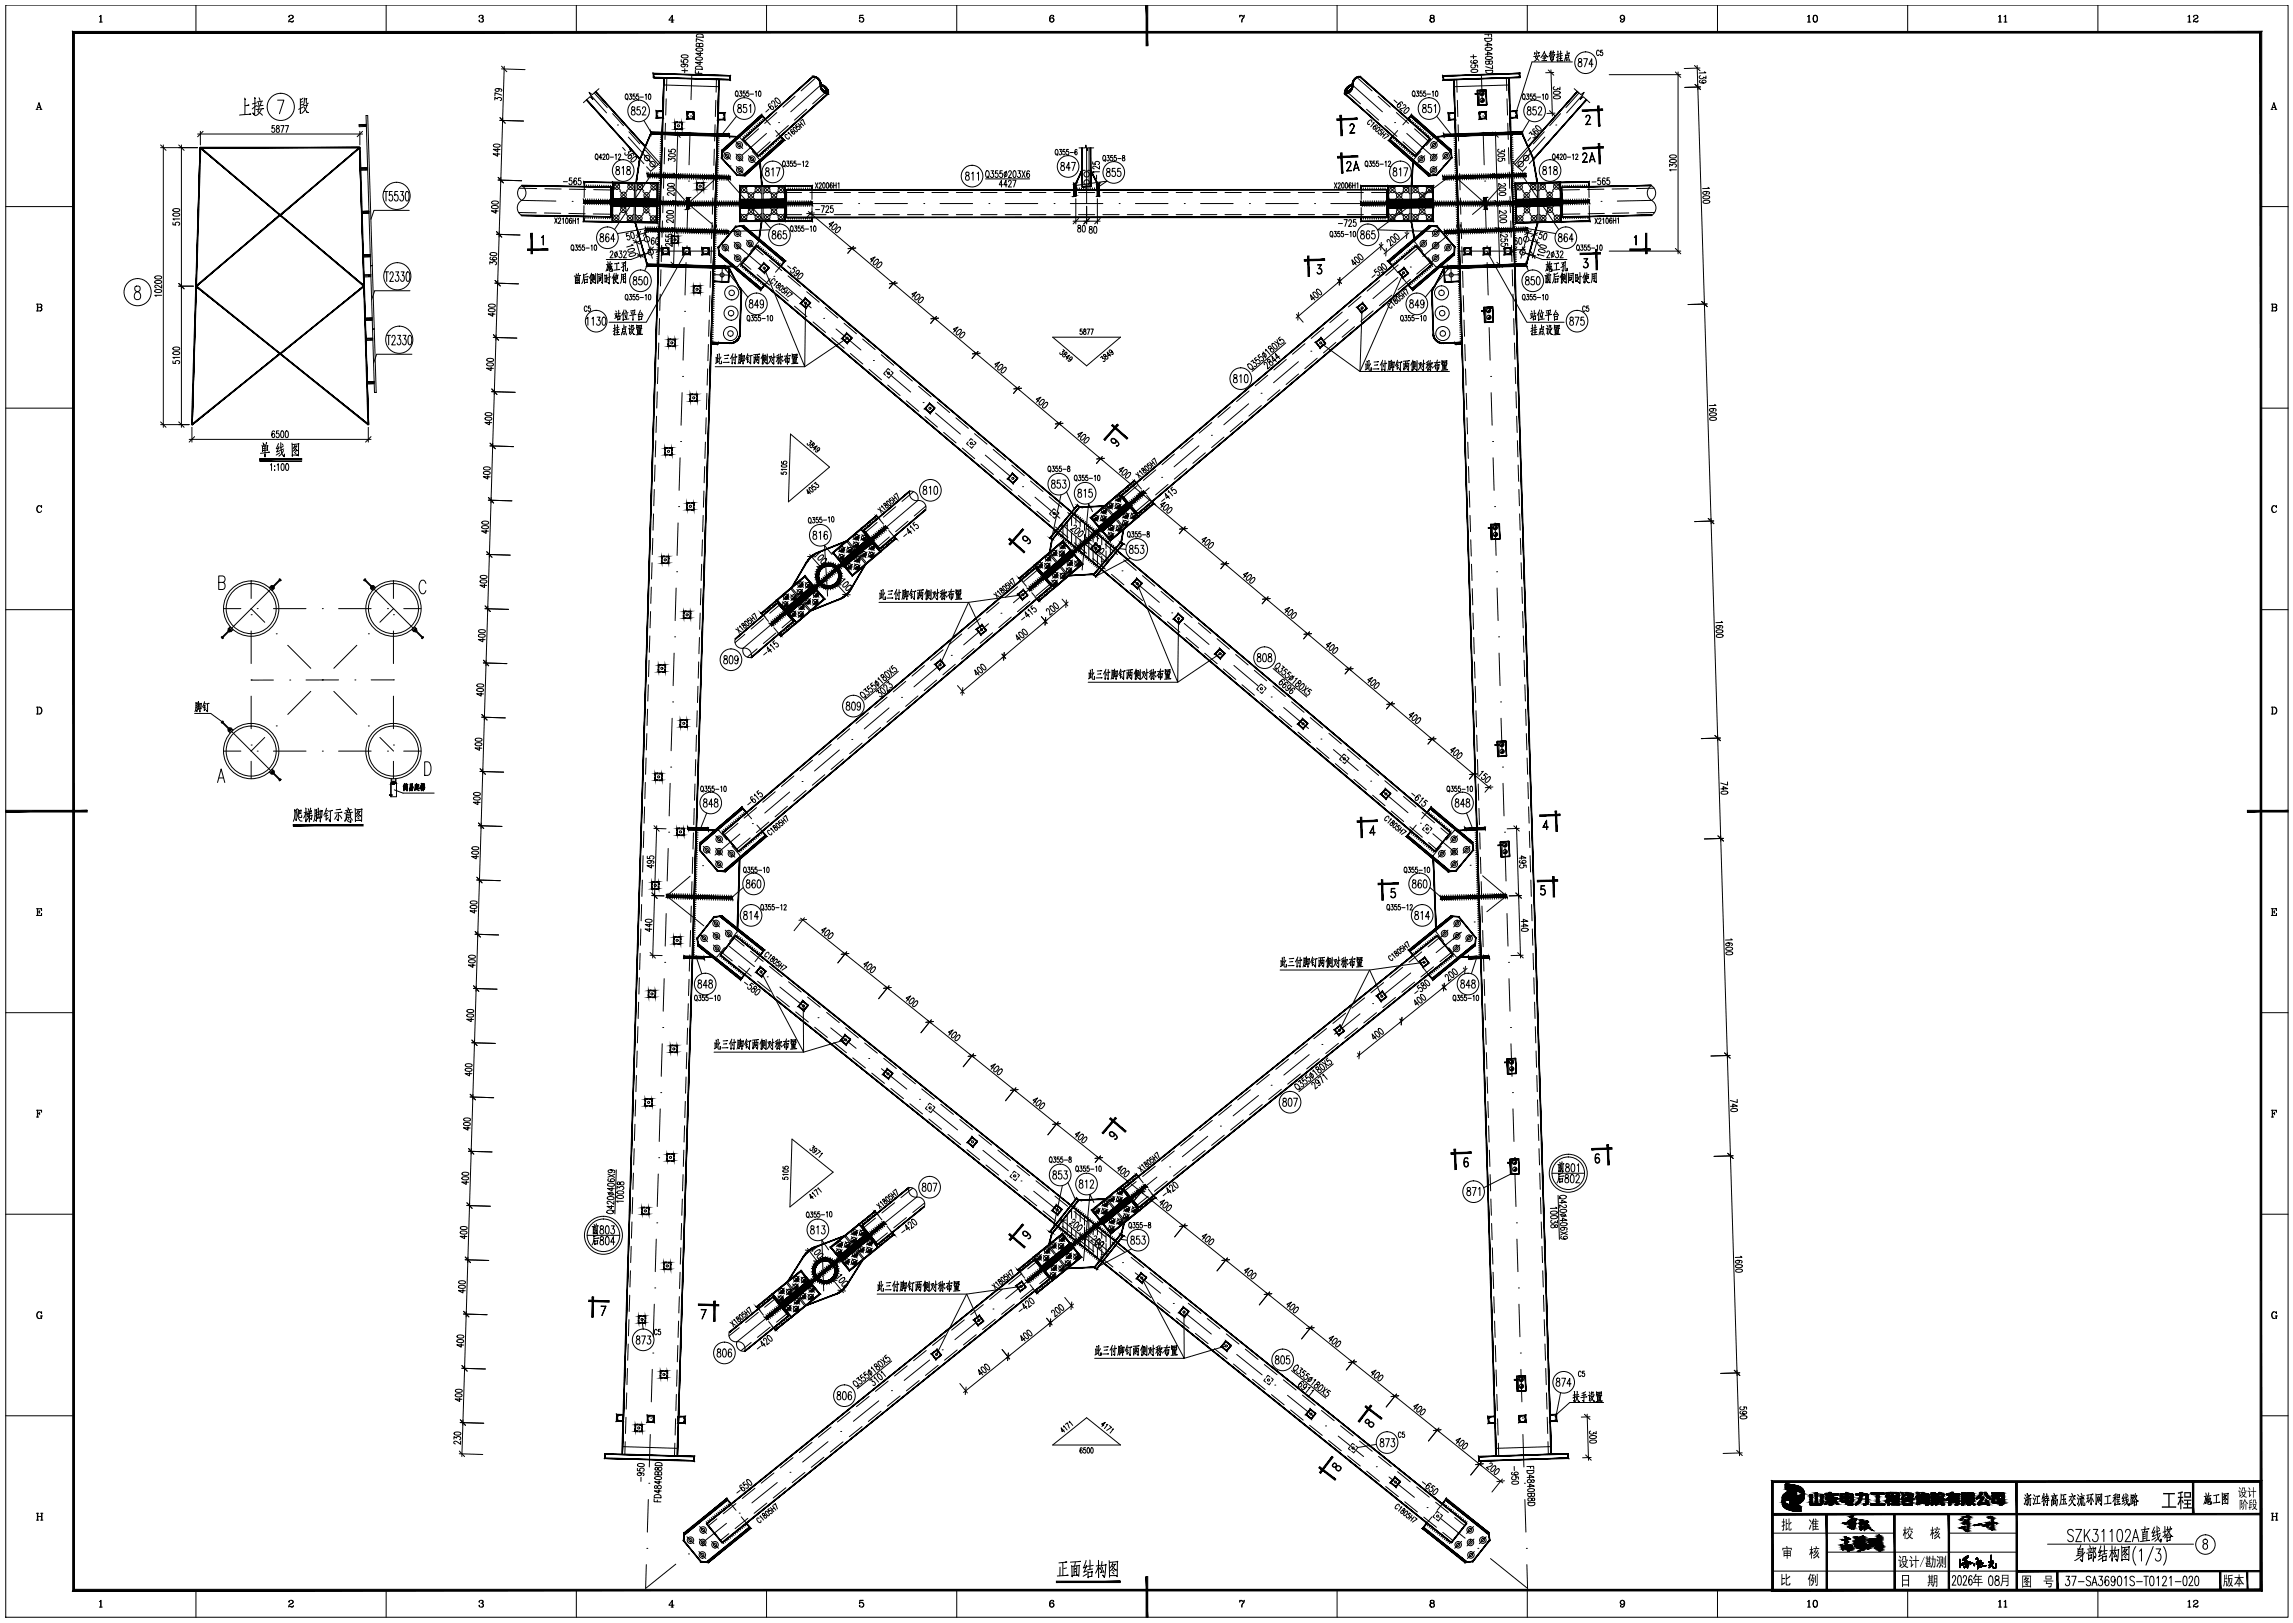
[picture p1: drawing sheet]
<svg xmlns="http://www.w3.org/2000/svg" width="845mm" height="598mm" viewBox="0 0 845 598" stroke-linecap="round" stroke-linejoin="round" font-family="sans-serif">
<!-- layer: 4 -->
<g fill="none" stroke="#000" stroke-width=".37">
<path d="M217.6 35l5.9 6.6M254.9 28l-.3 8.7M302.4 31.3l-11 9.9M498.3 31.3l11.1 9.9M545.9 28l.2 8.7M583.2 35l-5.9 6.6M227.5 46.1h.1M231.5 50.5l8 9M254.3 48.7l-.4 12M254.4 42.7h.1M282.4 49.2l-8.9 8M286.9 45.2h.1"/>
<path d="M400.4 54.5v20.5M513.9 45.2h.1M518.4 49.2l8.9 8M546.3 42.7h.1M546.5 48.7l.4 12M569.2 50.5l-8 9M573.3 46.1h.1M192.2 73.8l12.6 .3M210.8 74.2h.1M216.8 74.3l12 .2M234.8 74.7h.1M240.8 74.8l12.6 .2"/>
<path d="M243.5 63.9h.1M247.5 68.4l5.9 6.6M253.4 75l8.9 7.4M253.4 75h9M253.5 72.7l-.3 12M253.7 66.7h.1M264.5 65.2l-11.1 9.8M268.4 75h.1M269 61.2h.1M274.4 75h12M292.4 75h.1M298.4 75h12"/>
<path d="M316.4 75h.1M322.4 75h12M340.4 75h.1M346.4 75h12M364.4 75h.1M370.4 75h12M388.4 75h.1M394.4 75h12M412.4 75h.1M418.4 75h12M436.4 75h.1M442.4 75h12"/>
<path d="M460.4 75h.1M466.4 75h12M484.4 75h.1M490.4 75h12M508.4 75h.1M514.4 75h12M531.8 61.2h.1M532.4 75h.1M536.3 65.2l11 9.8h-8.9M547.1 66.7h.1M547.2 72.7l.4 12M547.3 75l-4.7 4"/>
<path d="M553.2 68.4l-5.9 6.6M557.2 63.9h.1M559.9 74.8l-12.6 .2M565.9 74.7h.1M583.9 74.3l-12 .2M589.9 74.2h.1M608.6 73.8l-12.7 .3M252.8 96.7l-.4 12M253 90.7h.1M266.1 98.8l-.1 5M266.8 86.3h.1M271.4 90.2l9.2 7.7"/>
<path d="M519.7 98.4h.1M533.4 86.8l-9.2 7.7M534.6 98.8l.2 5M538 82.9h.1M547.8 90.7h.1M548 96.7l.3 12M252.2 114.7h.1M262.8 101.2l5.8 .2M285.2 101.8h.1M289.8 105.7l9.1 7.7M303.5 117.3h.1M496.7 117.8l-9.1 7.7"/>
<path d="M501.3 113.9h.1M515.1 102.3l-9.2 7.7M538 101.2l-5.8 .2M548.5 114.7h.1M251.5 138.7h.1M252.1 120.7l-.4 12M308.1 121.2l9.1 7.7M321.8 132.8h.1M326.4 136.7l9.2 7.7M478.4 133.3l-9.1 7.7M483 129.4h.1M548.7 120.7l.4 12"/>
<path d="M549.3 138.7h.1M251.3 144.7l-.3 12M340.1 148.3h.1M344.7 152.2l9.2 7.7M460.1 148.8l-9.2 7.7M464.7 144.9h.1M549.4 144.7l.4 12M250.6 168.7l-.4 12M250.8 162.7h.1M358.5 163.8h.1M363.1 167.7l9.1 7.7M376.8 179.3h.1"/>
<path d="M423.5 179.7l-9.2 7.8M428 175.9h.1M441.8 164.3l-9.2 7.7M446.4 160.4h.1M550 162.7h.1M550.2 168.7l.3 12M249.9 192.7l-.4 11.9M250 186.6h.1M321.9 198.1h.1M338.2 184.4l-11.7 9.9M381.4 183.2l9.1 7.7M395.1 194.8h.1"/>
<path d="M399.7 198.7l9.2 7.7M405.1 195.2l-13.4 11.4M409.7 191.4h.1M550.7 186.6h.1M550.9 192.7l.4 11.9M92.5 214v6.5M103.2 213.6l-21.3 21.3M134.4 213.6l10.7 10.7M145 214v6.5M249.1 216.6l-.3 12M249.3 210.7h.1M317.4 202l-23 19.5"/>
<path d="M382.6 214.3l-9.2 7.8M387.2 210.4h.1M413.4 210.3h.1M418 214.2l9.2 7.7M551.5 210.7h.1M551.6 216.6l.4 12M82.3 224.2h6.5M92.5 224.2l5.1 5.1M92.5 226.5h.1M92.5 232.5v12M94.8 224.2h.1M100.8 224.2h12"/>
<path d="M101.8 233.5h.1M106 237.7l8.5 8.5M118.8 224.2h.1M124.8 224.2h12M131.5 237.7l-8.5 8.5M135.7 233.5h.1M142.8 224.2h.1M145 226.5h.1M145 232.5v12M145 224.2l-5 5.1M145 224.3l10.7 10.6M148.8 224.2h6.4"/>
<path d="M248.6 234.6h.1M285.2 229.2l-11.4 9.6M289.8 225.3h.1M364.3 229.8l-9.2 7.8M368.8 225.9h.1M431.8 225.8h.1M436.3 229.7l9.2 7.7M552.2 234.6h.1M92.5 250.5h.1M92.5 256.5v12M100.8 250.5l-8.3 .1M106.8 250.5h.1"/>
<path d="M114.5 254.7l-8.5 8.5M118.8 250.5h.1M123 254.7l8.5 8.5M124.8 250.5h-12M130.8 250.5h.1M136.8 250.5h8.2M145 250.5h.1M145 256.5v12M247.8 258.6h.1M248.4 240.6l-.4 12M332.2 256.9h.1M345.9 245.3l-9.1 7.8"/>
<path d="M350.5 241.4h.1M450.1 241.3h.1M454.7 245.2l9.1 7.7M468.4 256.8h.1M552.4 240.6l.3 12M552.9 258.6h.1M81.9 266l21.3 21.4M82.3 276.7h6.5M92.5 274.5h.1M94.8 276.7h.1M97.6 271.7l-5.1 5M100.8 276.7h12"/>
<path d="M101.8 267.4h.1M118.8 276.7h.1M124.8 276.7h12M135.7 267.5h.1M140 271.7l5 5M142.8 276.7h.1M145 274.5h.1M148.8 276.7h6.4M247.7 264.6l-.4 12M309.3 276.3l-9.2 7.8M313.9 272.4h.1M327.6 260.8l-9.1 7.8"/>
<path d="M473 260.7l9.2 7.7M486.7 272.3h.1M491.3 276.2l9.2 7.7M553.1 264.6l.4 12M92.5 280.5v6.4M145 280.5v6.4M246.9 288.6l-.3 12M247.1 282.6h.1M291 291.8l-9.2 7.8M295.5 287.9h.1M505.1 287.8h.1M509.6 291.7l9.2 7.7"/>
<path d="M553.6 282.6h.1M553.8 288.6l.4 12M246.2 312.6l-.4 12M246.4 306.6h.1M258.9 318.9h.1M272.6 307.3l-9.1 7.7M277.2 303.4h.1M523.4 303.3h.1M528 307.2l9.1 7.7M541.7 318.8h.1M554.4 306.6h.1M554.6 312.6l.3 12"/>
<path d="M245.5 336.6l-.4 12M245.7 330.6h.1M254.3 322.8l-8.6 7.3 13.6 11M543.2 339.7h.1M546.3 322.7l8.8 7.4-7.2 5.8M555.1 330.6h.1M555.3 336.6l.3 12M244.9 354.6h.1M264 344.9h.1M268.7 348.6l9.3 7.5M282.7 359.9h.1M519.8 358.5l-9.3 7.5"/>
<path d="M524.5 354.7h.1M538.5 343.5l-9.3 7.5M555.8 354.6h.1M244.2 378.6h.1M244.7 360.6l-.3 12M287.4 363.7l9.3 7.5M301.4 374.9h.1M306.1 378.7l9.3 7.5M501.1 373.5l-9.3 7.5M505.8 369.8h.1M556 360.6l.4 12M556.6 378.6h.1"/>
<path d="M244 384.6l-.4 12M320.1 390h.1M324.8 393.7l9.3 7.6M468.4 399.8h.1M482.4 388.6l-9.3 7.5M487.1 384.8h.1M556.7 384.6l.4 12M243.3 408.5l-.4 12M243.5 402.5h.1M338.8 405h.1M343.5 408.8l9.3 7.5M445 418.6l-9.3 7.6"/>
<path d="M449.7 414.9h.1M463.7 403.6l-9.3 7.5M557.3 402.5h.1M557.5 408.5l.3 12M242.5 432.5l-.3 12M242.7 426.5h.1M357.5 420.1h.1M362.2 423.8l9.3 7.5M376.2 435.1h.1M380.9 438.9l9.3 7.5M426.3 433.7l-9.3 7.5M431 429.9h.1"/>
<path d="M558 426.5h.1M558.2 432.5l.4 12M241.8 456.5l-.4 12M242 450.5h.1M316.3 458.3l-23.7 19.1M321 454.5h.1M337.8 441.1l-12.1 9.7M394.9 450.2h.1M399.6 453.9l9.3 7.5M407.6 448.7l-18.3 14.8M412.3 445h.1M558.8 450.5h.1"/>
<path d="M558.9 456.5l.4 12M241.3 474.5h.1M379.9 471l-9.3 7.5M384.6 467.2h.1M413.6 465.2h.1M418.3 468.9l9.4 7.6M559.5 474.5h.1M240.5 498.5h.1M241.1 480.5l-.4 12M283.2 484.9l-11.7 9.4M287.9 481.2h.1M347.2 497.3h.1"/>
<path d="M361.2 486l-9.3 7.6M365.9 482.3h.1M432.3 480.2h.1M437 484l9.3 7.5M451 495.3h.1M455.7 499l9.4 7.5M559.7 480.5l.3 12M560.2 498.5h.1M240.3 504.5l-.3 12M323.8 516.1l-9.3 7.5M328.5 512.4h.1M342.5 501.1l-9.3 7.5"/>
<path d="M469.7 510.3h.1M474.4 514.1l9.3 7.5M560.4 504.5l.4 12M239.6 528.5l-.4 12M239.8 522.5h.1M305.1 531.2l-9.3 7.5M309.8 527.4h.1M488.4 525.4h.1M493.1 529.1l9.4 7.5M561 522.5h.1M561.1 528.5l.4 12M238.9 552.5l-.4 12"/>
<path d="M239.1 546.5h.1M272.4 557.5h.1M286.4 546.2l-9.3 7.5M291.1 542.4h.1M507.1 540.4h.1M511.8 544.2l9.4 7.5M525.8 555.4h.1M530.5 559.2l9.4 7.5M561.7 546.5h.1M561.9 552.5l.4 12M238.3 570.5h.1M249 576.3l-11.1 8.9 .2-8.7"/>
<path d="M253.7 572.5h.1M267.7 561.2l-9.3 7.6M544.5 570.5h.1M549.2 574.2l13.7 11-.3-8.7M562.4 570.5h.1"/>
</g>
<!-- layer: 0 -->
<g fill="none" stroke="#000" stroke-width=".37">
<path d="M2.1 1.9h841v593.9h-841zM36.6 6.1l.6-.5v2.5M36.6 8.1h1.1M37.1 5.7v2.4M72.2 1.9v10M106.5 6.1l-.1 .1a.86 .86 0 0 1 .9-.6 .86 .86 0 0 1 .8 .7l-1.6 1.1-.1 .7M107.5 5.6l.4 .7-.9 .7M108.1 7.8l-.4 .2-1.3-.1M108.1 7.5l-.3 .6-1-.3M142.3 1.9v10M176.6 6.1v.2v-.4l.5-.3 .8 .1v.9l-.7 .1M177.6 5.6l.3 .4-.3 .7 .6 .6a.85 .85 0 0 1-.8 .9 .85 .85 0 0 1-.9-.7l.1 .1"/>
<path d="M177.9 6.9l.1 .7-.4 .5M212.4 1.9v10M247.3 8.1h.8M247.6 5.9v2.2M248.3 7.4h-1.9l1.4-1.8v2.5M256.6 17.9l1.9-.1 .5 .6a1.61 1.61 0 0 1-2.5-.2zM256.7 12.8a1.69 1.69 0 0 1 2.4 .3v.6h-2.5zM257.7 16.4l.3-.4h.8l.2 1.1h-2.5l.1-1h1l.1 1M258.1 19.3l-.1 1.2-1.6-.9 2.5 .1M259.1 15.2l-2.5-1-.1 1.2M282.4 1.9v10M316.9 5.7l1.2-.1h-1.2l-.2 1.2a.88 .88 0 0 1 1.3-.3 .88 .88 0 0 1 0 1.4 .88 .88 0 0 1-1.3-.4l.1 .1"/>
<path d="M317.6 6.5l.6 .7-.1 .6-.5 .3M352.5 1.9v10M387.6 5.6a1.5 1.5 0 0 0-.2 2.5M387.7 6.6l.6 .7-.6 .8M388.2 6v.2l.1-.2a.88 .88 0 0 0-1.1-.3 .88 .88 0 0 0-.5 1v.7a.82 .82 0 0 0 .9 .9 .82 .82 0 0 0 .7-1.1 .82 .82 0 0 0-1.1-.5l-.4 .6M456.8 6.1l.4-.5 .8 .4 .5-.4-.7 1.6-.2 .9M456.8 5.6v.7M456.9 5.9l1.1 .1M458.3 6.3a1.87 1.87 0 0 0-.8 1.8M492.7 1.9v10M527.5 5.6l-.5 .4 .1 .6 .9 .1 .4-.4-.1-.6-.8-.1-.4 .4 .4 .7M528 5.6l.3 .4-.3 .7 .6 .5a.83 .83 0 0 1-1 1 .83 .83 0 0 1-.6-1.3l.5-.2-.5 .5 .1 .7 .4 .2"/>
<path d="M528 6.7l.4 .5-.1 .7-.3 .2M547.1 12.6h2.5v1.1M547.1 14.1h2.5a1.35 1.35 0 0 1-.8 1.2 1.35 1.35 0 0 1-1.5-.3zM547.2 16.6h2.5l-1.7-.8v1.2M547.3 20l2.5-.1-1.7-.8 .1 1.3M547.3 17.7l1.4-.3 1 .5a1.6 1.6 0 0 1-2.5 .2zM548.4 12.6v.7M562.8 1.9v10M565.5 19.6l1.6-.3-.2 .6M565.5 19.3l-.1 .8M566.2 18.7l.1 .5M566.2 19.8l-.4 1.5 1.2 1"/>
<path d="M569 19.2l.9 1.7h.4l-.5-.2M569.1 18.9l-1.3 2.3M571.3 18.8v1.4M571.8 18.8v1.3M572.4 18.7l-.2 1.4M572.5 19.4l.3-.1-1.9 .3M574 18.8v3.7l-.3-.4 .3 .4M575 18.8v1.8M575.6 19.6l-1 .3M577.4 18.8v1.5M578.1 19.6h.2h-.8M589.3 19a.52 .52 0 0 0-.7-.5 .52 .52 0 0 0-.3 .7v.5a.53 .53 0 0 0 .3 .8 .53 .53 0 0 0 .7-.5"/>
<path d="M590.5 18.5h-.7v.8a.58 .58 0 0 1 .8 .5 .58 .58 0 0 1-.9 .5v-.2M597.7 5.6l-.6 .7 .1 .5 .5 .4M597.9 5.6a1.5 1.5 0 0 1-.1 2.5M598.5 6.5a.8 .8 0 0 1-1.1 .6 .8 .8 0 0 1-.4-1.2 .8 .8 0 0 1 1.3-.2 1.36 1.36 0 0 1 .4 1.5 1.36 1.36 0 0 1-1.3 .9l-.2-.6v.3M632.8 1.9v10M666 6.1l.6-.5v2.5M666 8.1h1.1M666.5 5.7v2.4M668.8 5.6a1.45 1.45 0 0 0 0 2.5 1.29 1.29 0 0 0 .9-1.2 1.29 1.29 0 0 0-.9-1.3 1.59 1.59 0 0 0 0 2.5M669 5.6a1.59 1.59 0 0 1 0 2.5M702.9 1.9v10M736.4 6.1l.6-.5v2.5"/>
<path d="M736.4 8.1h1.1M736.9 5.7v2.4M738.4 6.1l.6-.5v2.5M738.4 8.1h1.1M738.9 5.7v2.4M773 1.9v10M806.2 6.1l.6-.5v2.5M806.2 8.1h1.1M806.7 5.7v2.4M808.3 6.1l-.1 .1a.86 .86 0 0 1 .9-.6 .86 .86 0 0 1 .8 .7l-1.6 1.1-.1 .7M809.3 5.6l.5 .7-1 .7M809.9 7.8l-.4 .2-1.3-.1"/>
<path d="M809.9 7.5l-.3 .6-1-.3M13.8 39.6h1.1M14.4 38.2l.7 2.1M90.1 36.1l.3 .6-.2 5.5M91.4 38.8l.4-.1-1.5 .3M93.8 35.9l.2 .3-.2 6.2-.7-.8 .7 .8M94.5 37.9l-1.5 .4M94.5 38.9l-1.6 1.2M95.2 37.8l.2 .9M95.5 36l.3 1M95.5 39.1l-.5 2 1.7 1.4M96.2 37.4l-.3 1.5"/>
<path d="M96.8 37.2l-2 .3M96.9 38.8l-2.2 .3M102.3 36.9h2.3l-1.6 5M110.6 36.4l.1 5.4v-.8M111.5 37.5l-.8 .2M111.5 38.5l-.8 .2M111.5 36.2l-.8 .6M111.6 39.5l-1.6 .8M111.9 39.3l1.3 2.2h.5l-.7-.3M112 38.9l1.2-.2-.8 1.8-1.2 1.3M112.1 36.1v1.7l-.4 .9M112.2 36.5l.9-.2a1.48 1.48 0 0 0 .1 1.8l.4-.1"/>
<path d="M182.3 36.8v-.9l1 .5a.7 .7 0 0 1 1-.5 .7 .7 0 0 1 0 1.2M183.3 32.6l.6 .3a.67 .67 0 0 1-.7 .8 .67 .67 0 0 1-.7-.8l.8-.3a1.26 1.26 0 0 1 1.6 .7l-.3 .4M184.8 25.4l8.7 .3M184.8 24.4l2 2M184.9 35.1l-2.5-.9v1.1M185.8 24.4l-1.3 43M220.7 32.7l-2.5 2.2-1.2-.9 1.5 2.7-1.1-1.1-2.4 2.2M230.6 34.7l.2-.1a1.07 1.07 0 0 1 .7 1 1.07 1.07 0 0 1-.7 1 1.44 1.44 0 0 1-.2-1.9zM231 36.3l.4 .5M232 34.6h.7l-.4 .8a.58 .58 0 0 1 .4 .8 .58 .58 0 0 1-.8 .2l-.1-.1M232.8 39.5v.9a1.09 1.09 0 0 1 1.1 .7 1.09 1.09 0 0 1-.4 1.3 .93 .93 0 0 1-.9-1 .93 .93 0 0 1 1-.9l.3-.4-.1-.6zM234 34.6h-.7v.8a.59 .59 0 0 1 .8 .6 .59 .59 0 0 1-.9 .4v-.1"/>
<path d="M235.3 34.6h-.7v.8a.59 .59 0 0 1 .9 .6 .59 .59 0 0 1-.9 .4l-.1-.1M235.8 39.4h-1l-.1 1.2a.94 .94 0 0 1 1.4 .6 .94 .94 0 0 1-1 1.2l-.5-.6M235.9 35.8h1.2M237.8 35l.3-.4v2M239.1 34.7l.2-.1a1.21 1.21 0 0 1 0 2l-.4-.8zM244.6 31.3l20.3 .6M251 22v.8h.9a.74 .74 0 0 1 .8-1 .74 .74 0 0 1 .5 1.2l-.2 .1M251.2 20.4l1.9-.1 .4 .6a1.61 1.61 0 0 1-2.5-.2zM251.2 26l2.2 .1M251.8 23.6l.6 .3a.68 .68 0 0 1-.7 .8 .68 .68 0 0 1-.6-.9l.7-.2a1.19 1.19 0 0 1 1.6 .7l-.3 .3M252.3 25.3v1.5M256.2 25.9v1.1l2.5 .1"/>
<path d="M256.4 24.7a1.69 1.69 0 0 1 2.3 .3v.5h-2.5zM256.5 21.2l1.9-.1 .4 .6-.4 .4h-1.6l-.5-.4zM257.4 26.4v.6M258 22.6v1.3l-1.7-.9 2.5 .1M271.2 33.6l.1-.1a1.07 1.07 0 0 1 .7 1 1.07 1.07 0 0 1-.7 1 1.44 1.44 0 0 1-.1-1.9zM271.5 35.1l.4 .6M272 38.7v.8a1.11 1.11 0 0 1 1.1 .7 1.11 1.11 0 0 1-.4 1.3 .94 .94 0 0 1-.9-1 .94 .94 0 0 1 1-.9l.3-.4-.1-.5zM272.5 33.5h.8l-.4 .8a.56 .56 0 0 1 .5 .8 .56 .56 0 0 1-1 0M274.5 33.5h-.6l-.1 .9a.57 .57 0 0 1 .9 .5 .57 .57 0 0 1-.9 .4l-.1-.2M275 38.5h-1v1.1a.91 .91 0 0 1 1.2 .9 .91 .91 0 0 1-1.2 .9l-.2-.5M275.9 33.5h-.7l-.1 .9a.57 .57 0 0 1 .9 .5 .57 .57 0 0 1-.9 .4v-.2M276.1 39.1l.5-.6v3"/>
<path d="M276.5 34.7h1.2M278.3 33.9l.4-.4v2M279.7 33.6l.2-.1a1.19 1.19 0 0 1 0 2l-.4-.8zM283.8 38.4h-.6a1.57 1.57 0 0 0 1.7 1.8 .74 .74 0 0 0-.2-1 .74 .74 0 0 0-1 .2l.3 .6M284.5 38.1l-.2-.3a.55 .55 0 0 1 .5-.6 .55 .55 0 0 1 .6 .5l.3 1.9 .9-.8M285.6 36.2a1.51 1.51 0 0 1 1.7 1.9l-1.1-.4-.6-.8zM513.7 36.9l1.1 1M516.7 38.2v-.5a1.51 1.51 0 0 0-1.7 1.8 .74 .74 0 0 0 1-.3 .74 .74 0 0 0-.3-1l-.6 .3M517.1 38.8l.3-.2a.55 .55 0 0 1 .6 .4 .55 .55 0 0 1-.5 .7l-1.8 .5 .9 .7M520.6 33.6l.2-.1a1.07 1.07 0 0 1 .6 1 1.07 1.07 0 0 1-.6 1 1.44 1.44 0 0 1-.2-1.9zM521 35.1l.4 .6M522 33.5h.7l-.4 .8a.56 .56 0 0 1 .5 .8 .56 .56 0 0 1-1 0"/>
<path d="M524 33.5h-.7l-.1 .9a.57 .57 0 0 1 .9 .5 .57 .57 0 0 1-.9 .4v-.2M524.3 38.7v.8a1.11 1.11 0 0 1 1.1 .7 1.11 1.11 0 0 1-.4 1.3 .94 .94 0 0 1-.9-1 .94 .94 0 0 1 1-.9l.3-.4-.1-.5zM525.3 33.5h-.7v.9a.57 .57 0 0 1 .8 .5 .57 .57 0 0 1-.8 .4l-.1-.2M525.9 34.7h1.2M527.3 38.5h-.9v1.1a.91 .91 0 0 1 1.1 .9 .91 .91 0 0 1-1.1 .9l-.3-.5M527.8 33.9l.3-.4v2M528.4 39.1l.6-.6v3M529.1 33.6l.2-.1a1.19 1.19 0 0 1 0 2l-.4-.8zM542.1 25.8l1.9-.2 .5 .6-.5 .4h-1.5l-.5-.4zM542.2 22.3l-.3 .4a1.55 1.55 0 0 0 2.5 0 .74 .74 0 0 0-.9-.5 .74 .74 0 0 0-.5 .9l.6 .2M542.4 23.9l-.3 .2a.73 .73 0 0 0 .7 1 .73 .73 0 0 0 .6-1.1h1l.1 .8M542.9 20.1v1.5"/>
<path d="M544 20.8l-2.2 .1M547.5 21.1l1.9-.3 .4 .6-.4 .4-1.6 .1-.5-.4zM547.5 26l2.5-.1a1.35 1.35 0 0 1-.9 1.2 1.35 1.35 0 0 1-1.5-.3zM547.6 33.7l-2.6 .1 .1 5M548.7 22.5l.2 1h.9l.1-1-2.5 .1v.7l.5 .4 .6-.1 .2-.3M549.9 24.2l.1 1.1-2.5-.7M556.1 31.3l-20.3 .6M561.2 34.7l.1-.1a1.08 1.08 0 0 1 .7 1 1.08 1.08 0 0 1-.7 1 1.48 1.48 0 0 1-.1-1.9zM561.5 36.3l.4 .5M562.5 34.6h.8l-.4 .8a.56 .56 0 0 1 .5 .8 .56 .56 0 0 1-1 .1M562.9 39.5v.9a1.09 1.09 0 0 1 1.2 .7 1.09 1.09 0 0 1-.5 1.3 .93 .93 0 0 1-.9-1 .93 .93 0 0 1 1-.9l.3-.4-.1-.6zM564.5 34.6h-.6v.8a.59 .59 0 0 1 .8 .6 .59 .59 0 0 1-.9 .4l-.1-.1"/>
<path d="M565.9 34.6h-.7v.8a.59 .59 0 0 1 .8 .6 .59 .59 0 0 1-.9 .4v-.1M565.9 39.4h-1l-.1 1.2a.94 .94 0 0 1 1.5 .6 .94 .94 0 0 1-1.1 1.2l-.5-.6M566.5 35.8h1.2M566.7 20.7l-.6 1.3-.8 .6M567.1 20.6h.3l-2.3 .2M568.3 35l.4-.4v2M569 20.7v1.6M569.3 20.6l-.8 .1M569.4 21.4l-1 .1M569.6 22.3h.3l-1.8 .1M569.7 34.7l.2-.1a1.21 1.21 0 0 1 0 2l-.4-.8zM570.5 25.8l2 1.9"/>
<path d="M570.9 20.2l-.1 .8M570.9 20.4l2-.4-.2 .6M571.3 20.8l.1 1.3v-.4M571.4 21.1l1-.3-.1 1.3-.2-.3 .2 .1M571.5 25.7l.5 17M571.8 20.4l.1 2.3-.1-.5M572.5 33.9l1.9-.2 .5 .5a1.59 1.59 0 0 1-2.5-.1zM572.5 26.7l-3 .1M572.5 35.5l1.9-.2 .5 .6-.4 .4-1.6 .1-.4-.2zM572.8 32h-.3a.73 .73 0 0 0 .4 1.2 .73 .73 0 0 0 1-.7l.9 .5v-.9M574.4 20.6l-.9 .6M574.4 20l-.8 .2"/>
<path d="M575 20.8v1.6M575.4 21.5h.2l-1.1 .1M575.5 22.4l.4-.1-1.6 .2M575.7 20.5l-1.2 .2M576.7 21.6l-.2 .9M576.9 20.1l.1 1.4-.1-.2 1.1-.1 .1-.9-1.2 .1M577.1 21.7l.1 .7M577.6 21.7l.2 .7M578.1 21.6l.3 .9M579.4 22.8h-14.9l-5.7 18.2M580.1 32.7l2.4 2.2 1.2-.9-1.4 2.7 1.1-1.1 2.4 2.2M581.7 21.7v.9a1.11 1.11 0 0 1 1.1 .7 1.11 1.11 0 0 1-.4 1.3 .94 .94 0 0 1-1-1 .94 .94 0 0 1 1.1-.9l.3-.4-.1-.6z"/>
<path d="M583.5 21.6h1.4l-1 3M587 23.7l-1.5-.1 1-1.9v3M592.9 27.5h26.4M617.3 26.5l2 2M618.3 26.5v67M624.4 24.1l2 2M624.6 31.1l2 1.9M625.3 24.1l7.6 248.8M626.4 25.1l-5.8 .2M626.5 29.6l-.3 .5a1.61 1.61 0 0 0 2.4-.1 .73 .73 0 0 0-.8-.5 .73 .73 0 0 0-.6 .9l.6 .2M626.6 27.9l-.3 .1a.73 .73 0 0 0 .4 1.1 .73 .73 0 0 0 1-.7l.9 .5v-.9M626.6 32l-5.8 .2"/>
<path d="M628.1 26.4l.5 .4-2.5 .1M837.3 39.6h1M837.9 38.2l.7 2.1M13.3 40.3h.7M13.5 40.3l.9-2.5 .8 2.5M14.7 40.3h.8M59.2 54.4h13.6M59.2 53.4l2 2M60.2 53.4v104M65.8 53.4l2 2M66.8 53.4v104M72.8 49.4h60.8"/>
<path d="M73.8 48.4v5M74.8 48.4l-2 2M91.9 42.1l.5-.1-4.1 .4M96.3 40.2l-1.1 1.8-1.1 .6M96.8 40h.4l-2.9 .3M101.1 46.3h-.8v.9a.73 .73 0 0 1 1 .7 .73 .73 0 0 1-1.1 .6l-.1-.2M102 46.4v.7a.85 .85 0 0 1 .9 .7 .85 .85 0 0 1-.7 1 .91 .91 0 0 1-.4-1.1 .91 .91 0 0 1 1-.6v-.7zM103.5 46.3h1.1l-.8 2.5M105.1 46.3h1.2l-.8 2.5M132.6 48.4v5M133.6 48.4l-2 2M134.2 46v.5"/>
<path d="M134.7 46v.4M134.9 42.6l.6-.1 1.7 55.3h-.7zM135 45.8l-2.7 .1 .1 .8 2.6-.1M135 46.2l-2.6 .1M181.9 53.3l1.9-.1 .5 .6a1.6 1.6 0 0 1-2.5-.3zM183.4 56.3l-.1 1.3-1.6-.9 2.5 .1M183.4 54.7v1.2l-1.6-.9 2.5 .1M184.2 44.3l8.7 .3M184.2 43.3l2 2.1M219.6 56.9l.1-.2a1.07 1.07 0 0 1 .7 1.1 1.07 1.07 0 0 1-.7 1 1.51 1.51 0 0 1-.1-1.9zM219.9 58.4l.4 .5M221.8 58.1h-1l.6-1.4v2.1"/>
<path d="M222.2 57.2v-.3a.44 .44 0 0 1 .7 0 .44 .44 0 0 1 0 .6l-.8 1.3h.9M223.6 56.9l.2-.2a1.21 1.21 0 0 1 0 2.1l-.4-.9zM224.8 57.9h1.2M226.7 57.1l.3-.4v2.1M227.9 57.2l.1-.3a.44 .44 0 0 1 .6 0 .44 .44 0 0 1 0 .6l-.8 1.3h1M229.4 54.3l1 1.2M232 55.1l.6 .6-1.1 .3a.7 .7 0 0 1-.3 1.2 .7 .7 0 0 1-.9-.9M233 58.4l1.1-.7 .5 .5-.8 1-.9 .5-.4-.5zM233.4 57.2l-.1-.6a1.6 1.6 0 0 0-1.8 1.7 .74 .74 0 0 0 1-.2 .74 .74 0 0 0-.1-1l-.6 .2M236.7 40.1l.1-.5a.66 .66 0 0 1 1-.1 .66 .66 0 0 1 0 1l-1.2 1.9h1.4M237.2 44.4l2.6 4.3M243.1 59.3l.7 .1"/>
<path d="M243.1 58.5h.7M243.1 57.7h.7M243.1 56.9l.7 .1M243.2 56.1l.7 .1M243.2 55.3l.7 .1M243.2 54.5h.7M243.2 53.7h.7M243.3 52.9l.7 .1M243.3 52.1l.7 .1M243.3 51.3l.7 .1M243.3 50.5h.8M243.4 49.7l.7 .1"/>
<path d="M246.3 59.2v-.9l.9 .5a.7 .7 0 0 1 1.1-.5 .7 .7 0 0 1 0 1.2M246.4 55.1v.8h.9a.74 .74 0 0 1 .8-1 .74 .74 0 0 1 .5 1.1l-.2 .1M246.5 56.8l1.9-.1 .5 .5a1.49 1.49 0 0 1-2.5-.1zM248.7 49.6l4.5 .1M248.7 48.6l2 2.1M249.7 48.6l-.5 17.3M264.1 59.7h.7M264.1 58.9h.7M264.1 58.1h.7M264.1 57.3h.7M264.2 56.5h.7M264.2 55.7h.7"/>
<path d="M264.2 54.9h.7M264.2 54.1h.7M264.3 53.3h.7M264.3 52.5h.7M264.3 51.7h.7M264.4 50.9h.6M264.4 50.1h.7M271.4 42.8l-5.5 7M273.8 50.3l.4 .5M274.4 49.8l.4 .5M275 49.3l.4 .5M275.6 48.7l.4 .5"/>
<path d="M276.2 48.2l.4 .5M276.8 47.6l.4 .6M277.3 47.1l.5 .5M278 46.6l.4 .5M278.6 46.1l.4 .5M279.1 45.5l.5 .5M279.7 45l.5 .5M279.8 57.1l.5 .5M280.3 44.5l.5 .5M280.4 56.6l.5 .5M280.9 43.9l.5 .6M281 56l.5 .6"/>
<path d="M281.6 55.5l.5 .5M282.2 55l.5 .5M282.8 54.4l.5 .6M283.3 40.3l-1.1 1M283.4 53.9l.5 .5M284 53.4l.5 .5M284.6 52.9l.5 .5M285.2 52.3l.5 .5M285.8 51.8l.5 .5M286.4 51.2l.5 .6M287 50.7l.5 .5M288.6 59.4h.1a1.06 1.06 0 0 1 .7 .9 1.06 1.06 0 0 1-.7 1 1.51 1.51 0 0 1-.1-1.9z"/>
<path d="M289.9 59.4h.8l-.4 .7a.56 .56 0 0 1 .5 .8 .56 .56 0 0 1-1 .1M290 49.7a.52 .52 0 0 0-.8 .1 .52 .52 0 0 0 .3 .8l.3 .3a.52 .52 0 0 0 .7 .4 .52 .52 0 0 0 .2-.8M290.4 49.2v-.5l1.4 1.5M291.9 47.8h-.4a1.27 1.27 0 0 0 1.3 1.5 .59 .59 0 0 0-.2-.8 .59 .59 0 0 0-.8 .1l.2 .5M291.9 59.4h-.6l-.1 .8a.57 .57 0 0 1 .9 .5 .57 .57 0 0 1-.9 .5l-.1-.2M292.3 47a1.18 1.18 0 0 1 1.3 1.5l-.8-.3zM293.3 59.4h-.7l-.1 .8a.57 .57 0 0 1 .9 .5 .57 .57 0 0 1-.9 .5v-.2M293.6 45.9l-.5 .4 .5 .6a.58 .58 0 0 1 1-.1 .58 .58 0 0 1-.3 .9l-.2-.1M294.1 45.5l1.3 1.5M294.8 44.9l1.3 1.5M295.1 44.5l.7-.6 .8 2M295.4 45.6l-.7 .6"/>
<path d="M295.7 59.7l.4-.3v1.9M296.9 59.8l.1-.3a.44 .44 0 0 1 .6 0 .44 .44 0 0 1 .1 .6l-.8 1.2h.9M389 55.2l.2-.1a1.08 1.08 0 0 1 .7 1 1.08 1.08 0 0 1-.7 1 1.48 1.48 0 0 1-.2-1.9zM389.4 56.7l.4 .6M390.4 55.1h.7l-.4 .7a.56 .56 0 0 1 .5 .8 .56 .56 0 0 1-1 .1M391.1 60v.8a1.1 1.1 0 0 1 1 .8 1.1 1.1 0 0 1-.3 1.2 1.01 1.01 0 0 1-.9-1.1 1.01 1.01 0 0 1 1.1-.9v-.8zM392.4 55.1h-.7v.7a.59 .59 0 0 1 .8 .6 .59 .59 0 0 1-.9 .5v-.2M393.7 55.1h-.7v.7a.59 .59 0 0 1 .9 .6 .59 .59 0 0 1-.9 .5l-.1-.2M394.3 56.2h1.2M394.8 59.8h1.4l-1 3M396.9 55.4l-.3-.3a1.25 1.25 0 0 0-.1 2 .59 .59 0 0 0 .4-.7 .59 .59 0 0 0-.6-.5l-.3 .5M397.6 54.5h2.3l.2-1.1 .5 2.1 .1-1h2.3"/>
<path d="M401.3 54.5v14.2M402.6 59.6v.9h1.1a.71 .71 0 0 1 .6-1.1 .71 .71 0 0 1 .6 1.1l-.3 .1M406.6 57.4l.1-.1a1.06 1.06 0 0 1 .7 1 1.06 1.06 0 0 1-.7 1 1.44 1.44 0 0 1-.1-1.9zM407 58.9l.4 .6M407.9 57.3h.8l-.4 .7a.56 .56 0 0 1 .5 .9 .56 .56 0 0 1-1 0M410 57.3h-.7l-.1 .8a.57 .57 0 0 1 .9 .5 .57 .57 0 0 1-.9 .5v-.2M411.3 57.3h-.7l-.1 .8a.57 .57 0 0 1 .9 .5 .57 .57 0 0 1-.9 .5v-.2M411.9 58.4h1.2M413.7 57.4v.5a.64 .64 0 0 1 .8 .7 .64 .64 0 0 1-.8 .6 .81 .81 0 0 1 .6-1.3v-.5zM497.5 48.9l1.7 .1-1.8 .1a4.1 4.1 0 0 0 1.5-2.9l-.5-.5-.5 .1-.5 .6 .1-.5 .9-.3 .4 .3 .2 .6-1.5 2.6M499.7 59.4l1.1 3.4-1.1-2.9-1 3zM503.2 59.4h.2a1.07 1.07 0 0 1 .7 .9 1.07 1.07 0 0 1-.7 1 1.48 1.48 0 0 1-.2-1.9z"/>
<path d="M504.6 59.4h.7l-.4 .7a.56 .56 0 0 1 .5 .8 .56 .56 0 0 1-1 .1M505.4 44.9l.1-.5a1.07 1.07 0 0 0-1.2 .3 1.07 1.07 0 0 0-.2 1.2l.6-.2M505.9 45.3l.5-.1-1.3 1.5M506.6 59.4h-.7l-.1 .8a.57 .57 0 0 1 .9 .5 .57 .57 0 0 1-.9 .5v-.2M507.4 47.3l.9-.4a1.18 1.18 0 0 1-1.3 1.5v-.5zM507.4 46.5v-.4a1.21 1.21 0 0 0-1.3 1.5 .58 .58 0 0 0 .7-.3 .58 .58 0 0 0-.2-.7l-.4 .2M507.9 59.4h-.7v.8a.57 .57 0 0 1 .9 .5 .57 .57 0 0 1-.9 .5l-.1-.2M509.4 49.2l.7 .6M509.6 48l-.5-.4-.6 .6a.57 .57 0 0 1 .3 .9 .57 .57 0 0 1-1-.2l.1-.2M510 48.5l-1.3 1.4M510.4 59.7l.3-.3v1.9M510.7 49.1l-1.3 1.5"/>
<path d="M511.1 49.4l.7 .6-1.9 1.1M511.6 59.8v-.3a.44 .44 0 0 1 .7 0 .44 .44 0 0 1 0 .6l-.8 1.2h.9M513.8 50.7l-.5 .5M514.4 51.2l-.5 .6M515 51.8l-.5 .5M515.6 52.3l-.5 .5M516.1 52.9l-.4 .5M516.7 53.4l-.4 .5M517.4 53.9l-.5 .5M517.9 40.2l.9-.5 .5 .4-.7 1.2-.8 .5-.6-.4zM517.9 54.4l-.4 .6M518.5 55l-.4 .5"/>
<path d="M519.1 55.5l-.4 .5M519.7 56l-.4 .6M519.8 43.9l-.5 .6M520.3 56.6l-.4 .5M520.4 44.5l-.4 .5M520.9 57.1l-.4 .5M521 45l-.4 .5M521.6 45.5l-.5 .5M522.2 46.1l-.5 .5M522.8 46.6l-.5 .5M523.4 47.1l-.5 .5M524 47.6l-.5 .6"/>
<path d="M524.6 48.2l-.5 .5M525.2 48.7l-.5 .5M525.8 49.3l-.5 .5M526.4 49.8l-.5 .5M527 50.3l-.5 .5M529.4 42.8l5.5 7M536.4 50.1h-.7M536.4 50.9h-.7M536.4 51.7h-.7M536.5 52.5h-.7M536.5 53.3h-.7M536.5 54.1h-.7"/>
<path d="M536.5 54.9h-.7M536.6 55.7h-.7M536.6 56.5h-.7M536.6 57.3h-.7M536.6 58.1h-.7M536.7 58.9h-.7M536.7 59.7h-.7M550 48.7l2.1 1.9M551 48.6l.5 17.3M552 56.9l1.9-.2 .5 .5a1.62 1.62 0 0 1-2.5 0zM552 49.6l-4.5 .1M552.3 55l-.3 .1a.75 .75 0 0 0 .5 1 .75 .75 0 0 0 .9-.6l1 .5-.1-.9"/>
<path d="M552.4 58.3l-.2 .1a.71 .71 0 0 0 .6 1.1 .71 .71 0 0 0 .6-1.1h1l.1 .8M557.4 49.9l-.7 .1M557.4 50.7l-.7 .1M557.4 51.5l-.7 .1M557.5 52.3h-.7M557.5 53.1h-.7M557.5 53.9l-.7 .1M557.6 54.7l-.7 .1M557.6 55.5h-.7M557.6 56.3h-.7M557.6 57.1l-.7 .1M557.6 57.9l-.7 .1"/>
<path d="M557.7 58.7l-.7 .1M557.7 59.5h-.7M563.4 49.2l.6-.6 .4 1a.7 .7 0 0 1 1.2 .2 .7 .7 0 0 1-.8 .9M563.5 44.4l-2.6 4.3M564 50.7l-1 1.2M565.4 47.5l-.6 .2a1.61 1.61 0 0 0 1.9 1.6 .74 .74 0 0 0-.3-1 .74 .74 0 0 0-1 .3l.3 .6M566 46.4l1.1 .3 .7 .7 .1 .6-.4 .3-.9-.5-.6-.7zM566.8 40.1l.1-.5a.66 .66 0 0 1 1 0 .66 .66 0 0 1 0 .9l-1.2 1.9h1.4M570.9 40.8l2.1 1.9M572.3 56.9l.1-.2a1.08 1.08 0 0 1 .7 1.1 1.08 1.08 0 0 1-.7 1 1.48 1.48 0 0 1-.1-1.9zM572.6 58.4l.4 .5M573 41.7l-3 .1"/>
<path d="M574.5 58.1h-1l.6-1.4v2.1M574.9 57.2v-.3a.44 .44 0 0 1 .7 0 .44 .44 0 0 1 0 .6l-.8 1.3h.9M576.3 56.9l.2-.2a1.21 1.21 0 0 1 0 2.1l-.4-.9zM577.5 57.9h1.2M579.4 57.1l.3-.4v2.1M580.6 57.2l.1-.3a.44 .44 0 0 1 .6 0 .44 .44 0 0 1 0 .6l-.8 1.3h1M583.2 59.7l1.8 .1h-1.9a4.2 4.2 0 0 0 1.5-2.8l-.4-.5h-.6l-.5 .7 .2-.5 .9-.4 .4 .3 .2 .7-1.6 2.5M584.4 45.8l1.7 .1-1.8 .1 1.4-2.3a.79 .79 0 0 0-.3-1.1l-.8 .2-.3 .5 .5-.9h.6l.5 .7a4.1 4.1 0 0 1-1.5 2.8M586.6 56.2l1.2 3.5-1.2-3-1 3.1zM587.3 58.7h-1.3M587.5 58.8l-1.6 .1M615.3 59l1.9-.2 .5 .6-.5 .4h-1.5l-.4-.2z"/>
<path d="M615.3 57.3l1.3-.2 1.1 .5a1.5 1.5 0 0 1-2.5 0zM836.8 40.3h.7M837 40.3l.9-2.5 .8 2.5M838.2 40.3h.7M2.1 76.1h25M63.8 78.7l1.9-.1 .5 .6-.5 .4h-1.5l-.5-.4zM63.8 77.1l1.9-.2 .4 .2 .1 .4-.5 .4h-1.5l-.5-.4zM132.8 61.9l2.6-.1-2.6 .1v.8l2.7-.1M133.3 77.9l2.6-.1-2.6 .1v.8l2.7-.1M134.6 62l.1 .4M135.1 78v.4M135.1 62v.4"/>
<path d="M135.5 62.2l-2.7 .1M135.6 78l.1 .4M136 78.2l-2.7 .1M141.5 70.5h1.4M142.2 70.5v3.6M144.5 70.5h-1l-.1 1.6 .1-.2a.68 .68 0 0 1 1.1 .3l.1 .9-.3 .8-.6 .2-.5-.7M146.5 70.5h-1l-.1 1.6 .1-.2a.67 .67 0 0 1 1.1 .3l.1 .9-.3 .8-.6 .2-.5-.7M147.5 70.5h1.1l-.6 1.4a1.14 1.14 0 0 1 .8 1.2 1.14 1.14 0 0 1-1 1l-.5-.7M149.6 70.7l.5-.2a2.86 2.86 0 0 1 0 3.6h-.2a3.3 3.3 0 0 1-.3-3.4zM150.8 77.5h-13l-1.1 3.3M181.2 75.9l1.9-.1 .5 .6-.5 .4h-1.5l-.5-.5zM181.3 74.3l1.3-.2h.6l.5 .5a1.49 1.49 0 0 1-2.5-.1z"/>
<path d="M182.7 77.3v1.3l-1.6-.9h2.5M183.5 66.3l8.7 .3M183.6 65.3l1.9 2.1M184.6 65.4l-1.9 59.9M191.5 69.1l.8-.7a3.2 3.2 0 0 1-.1 5.4 3.2 3.2 0 0 1-.7-4.7zM192.2 73.8a3.2 3.2 0 0 0-.1 5.5M207.6 66.9l1.5 .1M210.7 65.6l-.9-.1v1a.74 .74 0 0 1 1 .7 .74 .74 0 0 1-1.1 .6v-.2M212.4 66l-.3-.4a1.54 1.54 0 0 0-.1 2.5 .73 .73 0 0 0 .5-.9 .73 .73 0 0 0-.8-.5l-.3 .5M214 65.6h-.8l-.1 1.1a.71 .71 0 0 1 1.1 .6 .71 .71 0 0 1-1.1 .6l-.1-.3M215.7 74.6v.7M215.7 73.2v.7"/>
<path d="M215.9 79.8v.7M216.1 68.1v.7M216.5 73.3v.7M216.5 74.7v.7M216.7 79.8v.7M216.9 68.1v.7M217.3 73.3v.7M217.3 74.7v.7M217.5 79.8v.7M217.7 68.2v.7M218.1 73.3v.7M218.1 74.7v.7"/>
<path d="M218.3 79.8v.7M218.5 68.2v.7M218.9 73.3v.7M218.9 74.7v.7M219.1 79.8v.7M219.3 68.2v.7M219.7 73.3v.7M219.7 74.7v.7M219.9 79.8v.7M220.1 68.2v.7M220.5 74.7v.7M220.5 73.3v.7"/>
<path d="M220.7 79.9v.7M220.9 68.2v.7M221.3 73.3v.7M221.3 74.7v.7M221.5 79.9v.7M221.7 68.2v.7M222.1 73.4v.7M222.1 74.8v.7M222.3 79.9v.7M222.5 68.2v.7M222.9 74.8v.7M222.9 73.4v.7"/>
<path d="M223.1 79.9v.7M223.3 68.3v.7M223.7 73.4v.7M223.7 74.8v.7M223.9 79.9v.7M224.1 68.3v.7M224.5 73.4v.7M224.5 74.8v.7M224.7 79.9v.7M224.9 68.3v.7M225.3 73.4v.7M225.3 74.8v.7"/>
<path d="M226.1 73.4v.7M226.1 74.8v.7M226.9 73.4v.7M226.9 74.8v.7M227.1 61.5v.8a1.11 1.11 0 0 1 1.1 .8 1.11 1.11 0 0 1-.4 1.2 .94 .94 0 0 1-1-.9 .94 .94 0 0 1 1.1-.9l.3-.4-.1-.6zM227.7 74.9v.7M227.7 73.5v.7M228.5 73.5v.7M228.5 74.9v.7M229.2 61.9l.5-.6v3M229.3 73.5v.7M229.3 74.9v.7"/>
<path d="M230.1 74.9v.7M230.1 73.5v.7M230.9 74.9v.7M230.9 73.5v.7M231.1 61.5v.8a1.11 1.11 0 0 1 1.1 .8 1.11 1.11 0 0 1-.4 1.2 .94 .94 0 0 1-1-.9 .94 .94 0 0 1 1.1-.9l.3-.4-.1-.6zM231.7 73.5v.7M231.7 74.9v.7M232.5 73.6v.7M232.5 75v.6M233.3 73.6v.7M233.3 75v.7M234.1 73.6v.7"/>
<path d="M234.1 75v.7M234.9 73.6v.7M234.9 75v.7M235.7 75v.7M235.7 73.6v.7M236.5 73.6v.7M236.5 75v.7M237.3 75v.7M237.3 73.6v.7M238.1 75.1v.7M238.1 73.7v.7M238.8 64.9v.7"/>
<path d="M238.8 63.5v.7M238.9 73.7v.7M238.9 75.1v.7M239.6 65.6v-.7l-13.2 19.7M239.6 63.5v.7M239.7 73.7v.7M239.7 75.1v.7M240.4 64.9v.7M240.5 63.6l-.1 .7M240.5 73.7v.7M240.5 75.1v.7M241.2 64.9v.7"/>
<path d="M241.2 63.6v.7M241.3 73.7v.7M241.3 75.1v.7M241.4 73.7v.7M241.8 75.1v.7M242 65v.7M242 63.6v.7M242.1 73.7v.7M242.1 75.1v.7M242.2 73.7v.7M242.3 67.5h.1M242.5 79.3h.7"/>
<path d="M242.5 78.5h.7M242.5 77.7h.7M242.5 76.9h.7M242.6 76.1h.7M242.6 75.3h.7M242.6 75.1v.7M242.6 74.5h.7M242.6 73.7h.7M242.7 72.9h.7M242.7 72.1h.7M242.7 71.3h.7M242.7 70.5h.7"/>
<path d="M242.8 69.7h.7M242.8 68.9h.7M242.8 65v.7M242.8 68.1h.7M242.8 67.3l.7 .1M242.8 63.6v.7M242.8 66.5h.7M242.9 65.7h.7M242.9 64.9h.7M242.9 64.1l.7 .1M243 63.3l.6 .1M243 62.5h.7"/>
<path d="M243 61.7h.7M243 60.9h.7M243 73.7v.7M243.1 60.1l.7 .1M243.4 75.2v.7M243.6 65v.7M243.6 63.7v.7M243.8 73.8v.7M244.2 75.2v.7M244.4 65v.7M244.4 63.7v.7M244.6 73.8v.7"/>
<path d="M245 75.2v.7M245.2 65.1v.7M245.2 63.7v.7M245.4 73.8v.7M245.8 79.4l1.9-.1 .4 .6-.5 .4h-1.5l-.5-.5zM245.8 77.8l1.9-.1 .5 .6-.5 .4-1.6-.1-.4-.4zM245.8 75.2v.7M246 65.1v.7M246 63.7v.8M246.1 69.4l1.9-.1 .5 .6-.5 .4h-1.6l-.4-.4zM246.1 67.8l2-.2 .4 .7-.5 .4-1.5-.1-.5-.4zM246.2 73.8v.7"/>
<path d="M246.6 75.2v.7M246.8 65.1v.7M246.8 63.8v.7M247 73.8v.7M247.4 75.2v.7M247.6 65.2v.6M247.6 63.8v.7M247.8 73.8v.7M247.9 74.8l4.6 .2M247.9 73.8l2 2.1M248.2 75.2v.7M248.2 64.8l4.6 .2"/>
<path d="M248.3 63.8l1.9 2.1M248.4 65.2v.7M248.4 70.9v1.2l-1.5-1.1a.54 .54 0 0 0-.9 .2 .54 .54 0 0 0 .4 .7h.1M248.4 63.8v.7M248.6 73.9v.6M249 75.3v.7M249.3 63.9l-1.1 34.7M249.4 73.9v.6M249.8 75.3v.7M250 65.2v.7M250 63.9v.7M250.2 73.9v.7"/>
<path d="M250.6 75.3v.7M250.8 65.2v.7M250.8 63.9v.7M251 73.9v.7M251.4 75.3v.7M251.6 65.3v.7M251.6 63.9v.7M251.8 73.9v.7M252.2 75.3v.7M252.4 65.3v.7M252.4 63.9v.7M252.6 73.9v.7"/>
<path d="M253 75.3v.8M253.2 65.3v.7M253.2 64v.7M253.9 74v.7M254 65.3v.7M254 64v.7M254.4 75.4v.7M254.7 74v.7M254.8 65.4v.7M254.8 64v.7M255.2 75.4v.7M255.5 74v.7"/>
<path d="M255.6 65.4v.7M255.6 64v.7M256 75.4v.7M256.3 74v.7M256.4 65.4v.7M256.4 64.1v.7M256.8 75.4v.7M257.1 74v.7M257.2 65.4v.7M257.2 64.1v.7M257.6 75.4v.7M257.9 74v.7"/>
<path d="M258 65.5v.7M258 64.1v.7M258.4 75.4v.7M258.7 74v.7M258.8 65.5v.7M258.8 64.1v.7M259.2 75.4v.7M259.5 74v.7M259.6 65.5v.7M259.6 64.2v.7M260 75.4v.7M260.3 74v.7"/>
<path d="M260.4 65.5v.7M260.4 64.2v.7M260.8 75.4v.7M261.1 74v.7M261.2 65.6v.7M261.2 64.2v.7M261.6 75.4v.7M261.9 74v.7M262 65.6v.7M262 64.2v.7M262.4 75.4v.7M262.7 74v.7"/>
<path d="M262.8 65.6v.7M262.8 64.3v.7M263.2 75.4v.7M263.5 79.7h.7M263.5 78.9h.7M263.5 78.1h.7M263.5 74v.7M263.5 77.3h.7M263.6 76.5h.7M263.6 75.6l.7 .1M263.6 65.6v.7M263.6 74.9h.7"/>
<path d="M263.6 74.1h.7M263.6 64.3v.7M263.7 73.3h.7M263.7 72.5h.7M263.7 71.7h.7M263.7 70.9h.7M263.8 70.1h.7M263.8 69.3h.7M263.8 68.5h.7M263.8 67.7h.7M263.9 66.9h.7M263.9 66.1h.7"/>
<path d="M263.9 65.3h.7M263.9 64.5h.7M263.9 63.7h.7M264 62.9h.7M264 75.4v.7M264 62.1h.7M264 61.3h.7M264.1 60.5h.7M264.3 74v.7M264.4 65.7v.7M264.4 64.3v.7M264.8 75.4v.7"/>
<path d="M265.1 74v.7M265.2 65.7v.7M265.2 64.3v.7M265.6 75.4v.7M265.9 74v.7M266 65.7v.7M266 64.3v.7M266.4 75.4v.7M266.7 74v.7M266.8 65.7v.7M266.8 64.4v.7M267.2 75.4v.7"/>
<path d="M267.5 74v.7M267.6 65.7v.7M267.6 64.4v.7M267.7 65.8l16.3 18.3M268 75.4v.7M268.3 74v.7M268.4 65.8v.7M268.4 64.4v.7M268.8 75.4v.7M269.1 74v.7M269.6 75.4v.7M269.9 74v.7"/>
<path d="M270.4 75.4v.7M270.7 74v.7M271.2 75.4v.7M271.5 74v.7M272 75.4v.7M272.3 74v.7M272.7 68.5h.1M272.8 75.4v.7M273.1 74v.7M273.6 75.4v.7M273.9 74v.7M274.4 75.4v.7"/>
<path d="M274.7 74v.7M275.2 75.4v.7M275.5 74v.7M276 75.4v.7M276.3 74v.7M276.8 75.4v.7M277.1 74v.7M277.6 75.4v.7M277.9 74v.7M278.4 75.4v.7M278.7 74v.7M279.2 75.4v.7"/>
<path d="M279.5 74v.7M280 75.4v.7M280.3 74v.7M280.8 75.4v.7M281.1 74v.7M281.6 75.4v.7M281.9 74v.7M282.3 62v.8a1.11 1.11 0 0 1 1.1 .8 1.11 1.11 0 0 1-.4 1.3 .94 .94 0 0 1-1-1 .94 .94 0 0 1 1.1-.9l.3-.4-.1-.6zM282.4 75.4v.7M282.7 74v.7M283.2 75.4v.7M283.5 74v.7"/>
<path d="M284 75.4v.7M284.3 74v.7M284.4 62.4l.5-.6v3.1M284.8 75.4v.7M285.1 74v.7M285.6 75.4v.7M285.9 74v.7M286 61.8h1.4l-1 3.1M286.4 75.4v.7M286.7 74v.7M287.2 75.4v.7M287.5 74v.7"/>
<path d="M288 75.4v.7M288.3 74v.7M288.8 75.4v.7M288.9 61l.4 .5M289.1 74v.7M289.6 75.4v.7M289.9 74v.7M290.4 75.4v.7M290.4 69.2v.7M290.7 74v.7M291.2 75.4v.7M291.2 69.2v.7"/>
<path d="M291.5 74v.7M292 75.4v.7M292 69.2v.7M292.3 74v.7M292.8 75.4v.7M292.8 69.2v.7M293.1 74v.7M293.6 75.4v.7M293.6 69.2v.7M293.9 60.5h1.2M293.9 74v.7M294.4 75.4v.7"/>
<path d="M294.4 69.2v.7M294.7 74v.7M295.2 75.4v.7M295.2 69.2v.7M295.5 74v.7M296 75.4v.7M296 69.2v.7M296.3 74v.7M296.8 75.4v.7M296.8 69.2v.7M297.1 74v.7M297.6 75.4v.7"/>
<path d="M297.6 69.2v.7M297.9 77.9l16.8 14.2M297.9 74v.7M298.4 75.4v.7M298.4 69.2v.7M298.7 74v.7M299.2 75.4v.7M299.3 77.8l-2.2 2.6M300 78.5l-2.8 .2M300.4 67.3l1 2M300.5 77.2h1.5M301.4 67.3l-1 2"/>
<path d="M301.8 67.8l.1-.3a.44 .44 0 0 1 .6 0 .44 .44 0 0 1 .1 .6l-.8 1.2h.9M302.6 75.8h1.2l-.9 2.5M303.3 67.4l.2-.1a1.21 1.21 0 0 1 0 2l-.4-.8zM304.3 76.4l.1-.4a.56 .56 0 0 1 .8 0 .56 .56 0 0 1 .1 .8l-1.1 1.5h1.2M304.7 67.4l.1-.1a1.21 1.21 0 0 1 0 2l-.4-.8zM306.6 67.6l-.2-.3a1.25 1.25 0 0 0-.1 2 .59 .59 0 0 0 .4-.6 .59 .59 0 0 0-.7-.5l-.2 .5M306.9 75.8h-.8v1a.73 .73 0 0 1 1 .7 .73 .73 0 0 1-1.1 .6l-.1-.3M307.2 68.3h.9M307.2 67.3v2M308.1 67.3v2M308.8 67.7l.3-.4v2M356 63.5v.9a1.09 1.09 0 0 1 1.1 .7 1.09 1.09 0 0 1-.4 1.3 1.01 1.01 0 0 1-.9-1.2 1.01 1.01 0 0 1 1.2-.8v-.9z"/>
<path d="M358.1 64l.4-.6v3M360 64l.6-.6v3M363.2 65.9h16.2M363.5 63l.1-.1a1.33 1.33 0 0 1 .9 1.3 1.33 1.33 0 0 1-.9 1.2 1.86 1.86 0 0 1-.1-2.4zM363.9 64.9l.5 .7M365.1 62.9h1l-.5 1a.7 .7 0 0 1 .6 1 .7 .7 0 0 1-1.2 0M367.6 62.9h-.8v1a.73 .73 0 0 1 1 .7 .73 .73 0 0 1-1.1 .6l-.1-.3M369.3 62.9h-.8v1a.73 .73 0 0 1 1 .7 .73 .73 0 0 1-1.1 .6l-.1-.3M369.4 68.1h-1.2l.8-1.7v2.5M370.2 63.5a.73 .73 0 0 1 .9 .7 .73 .73 0 0 1-.9 .7l-.2-.6zM370.9 63l-.8 2.4M371.1 68.1h-1.2l.8-1.7v2.5"/>
<path d="M371.6 67l.1-.3a.55 .55 0 0 1 .8-.1 .55 .55 0 0 1 0 .8l-1 1.5h1.2M371.6 63.5l.1-.4a.56 .56 0 0 1 .8 0 .56 .56 0 0 1 .1 .8l-1 1.5h1.1M373.2 66.4h1.2l-.9 2.5M373.5 63l.2-.1a1.5 1.5 0 0 1 0 2.5l-.4-.5-.1-.6zM375.1 62.9h.9l-.5 1a.7 .7 0 0 1 .6 1 .7 .7 0 0 1-1.2 0M376.6 62.9l1.1 2.5M377.7 62.9l-1.1 2.5M379.3 63.3l-.5-.4a1.57 1.57 0 0 0 .1 2.5 .73 .73 0 0 0 .5-.9 .73 .73 0 0 0-.8-.5l-.3 .6M394.3 61.8h-1.4l.9-2v3M396.4 68.3l11.5-1.6-2.9 2M396.4 73.2v9.3M396.9 69.2v.7"/>
<path d="M397.7 69.2v.7M398.5 69.2v.7M399.3 69.2v.7M400.1 69.2v.7M400.4 76v6.5M400.9 69.2v.7M401.7 69.2v.7M402.5 69.2v.7M403.3 69.2v.7M404.1 64.5v1.5M404.1 69.2v.7M404.3 73.2v9.3"/>
<path d="M405.1 63.3h-2.5l.5 .4M405.1 61.1v1.2l-1.5-1a.55 .55 0 0 0-.9 .2 .55 .55 0 0 0 .5 .7M407.9 62.2v.8a1.11 1.11 0 0 1 1.1 .8 1.11 1.11 0 0 1-.4 1.2 .94 .94 0 0 1-1-.9 .94 .94 0 0 1 1.1-.9l.3-.4-.1-.6zM410.9 62h-1v1.2a.91 .91 0 0 1 1.2 .8 .91 .91 0 0 1-1.2 .9l-.2-.4M412.9 62h-1v1.2a.91 .91 0 0 1 1.2 .8 .91 .91 0 0 1-1.2 .9l-.2-.4M491.7 67.3l.9 2M492.6 67.3l-.9 2M493.1 67.8v-.3a.44 .44 0 0 1 .6 0 .44 .44 0 0 1 .1 .6l-.8 1.2h.9M494.5 67.4l.2-.1a1.18 1.18 0 0 1 0 2l-.4-.8zM495.9 67.4l.1-.1a1.18 1.18 0 0 1 0 2l-.3-.8zM496.3 62.8l1.8 .1-1.9 .1 1.5-2.5-.4-.9-.6 .1-.3 .6-.2-.1 .3-.5 .7-.2 .5 .3 .1 .7-1.5 2.5M497.8 67.6l-.2-.3a1.25 1.25 0 0 0-.1 2 .59 .59 0 0 0 .4-.7 .59 .59 0 0 0-.7-.4l-.1 .5"/>
<path d="M498.4 67.3v2M498.4 68.3h.9M499.3 67.3v2M500 67.7l.3-.4v2M500.4 61.9h-1.3M500.5 62l-1.5 .1M501.6 74v.7M502.1 75.4v.7M502.3 69.2v.7M502.5 74v.7M502.9 75.4v.7M503.2 69.2v.7"/>
<path d="M503.3 74v.7M503.6 61l.4 .5M503.7 75.4v.7M504 69.2v.7M504 74v.7M504.5 75.4v.7M504.8 69.2v.7M504.8 74v.7M505.2 75.4v.7M505.6 69.2v.7M505.7 74v.7M506.1 75.4v.7"/>
<path d="M506.3 69.2v.7M506.5 74v.7M506.9 75.4v.7M507.2 69.2v.7M507.2 74v.7M507.7 75.4v.7M508 69.2v.7M508 74v.7M508.5 75.4v.7M508.5 60.5h1.2M508.8 69.2v.7M508.8 74v.7"/>
<path d="M509.2 75.4v.7M509.6 69.2v.7M509.7 74v.7M510.1 75.4v.7M510.3 69.2v.7M510.5 74v.7M510.9 75.4v.7M511.2 74v.7M511.7 75.4v.7M512 74v.7M512.5 75.4v.7M512.8 74v.7"/>
<path d="M513.2 75.4v.7M513.5 62v.8a1.11 1.11 0 0 1 1.1 .8 1.11 1.11 0 0 1-.4 1.3 .94 .94 0 0 1-1-1 .94 .94 0 0 1 1.1-.9l.3-.4-.1-.6zM513.7 74v.7M514.1 75.4v.7M514.5 74v.7M514.9 75.4v.7M515.2 74v.7M515.6 62.4l.5-.6v3.1M515.7 75.4v.7M516 74v.7M516.5 75.4v.7M516.8 74v.7"/>
<path d="M517.2 75.4v.7M517.3 61.8h1.4l-1 3.1M517.7 74v.7M518.1 75.4v.7M518.5 74v.7M518.9 75.4v.7M519.2 74v.7M519.7 75.4v.7M520 74v.7M520.5 75.4v.7M520.8 74v.7M521.3 75.4v.7"/>
<path d="M521.7 74v.7M522.1 75.4v.7M522.5 74v.7M522.9 75.4v.7M523.2 74v.7M523.7 75.4v.7M524 74v.7M524.5 75.4v.7M524.8 74v.7M525.3 75.4v.7M525.7 74v.7M526.1 75.4v.7"/>
<path d="M526.5 74v.7M526.9 75.4v.7M527.2 74v.7M527.7 75.4v.7M528 74v.7M528.1 68.5h.1M528.5 75.4v.7M528.8 74v.7M529.3 75.4v.7M529.7 74v.7M530.1 75.4v.7M530.5 74v.7"/>
<path d="M530.9 75.4v.7M531.2 74v.7M531.7 75.4v.7M532 74v.7M532.3 64.4v.7M532.4 65.8v.7M532.5 75.4v.7M532.8 74v.7M533 65.8l-25.4 18.9 27.3 .8M533.1 64.4v.7M533.2 65.7v.7M533.3 75.4v.7"/>
<path d="M533.7 74v.7M533.9 64.4l.1 .7M534 65.7v.7M534.1 75.4v.7M534.5 74v.7M534.7 64.3l.1 .7M534.8 65.7v.7M534.9 75.4v.7M535.2 74v.7M535.5 64.3l.1 .7M535.6 65.7v.7M535.7 75.4v.7"/>
<path d="M536 74v.7M536.3 64.3v.7M536.4 65.7v.7M536.4 75.4v.7M536.7 60.5h-.7M536.7 61.3h-.7M536.8 62.1h-.7M536.8 62.9h-.7M536.8 63.7h-.7M536.8 64.5h-.7M536.9 65.3h-.7M536.9 74v.7"/>
<path d="M536.9 66.1h-.7M536.9 66.9h-.7M536.9 67.7h-.7M537 68.5h-.7M537 69.3h-.7M537 70.1h-.7M537 70.9h-.7M537.1 71.7h-.8M537.1 72.5h-.7M537.1 73.3h-.7M537.1 74.1h-.7M537.1 64.3v.7"/>
<path d="M537.1 74.9h-.7M537.2 75.6l-.7 .1M537.2 65.6v.7M537.2 76.5h-.7M537.2 77.3h-.7M537.3 78.1h-.7M537.3 75.4v.7M537.3 78.9h-.7M537.3 79.7h-.7M537.7 74v.7M537.9 64.3l.1 .7M538 65.6v.7"/>
<path d="M538.1 75.4v.7M538.4 74v.7M538.7 64.2l.1 .7M538.8 65.6v.7M538.9 75.4v.7M539.2 74v.7M539.5 64.2v.7M539.6 65.6v.7M539.7 75.4v.7M540 74v.7M540.3 64.2v.7M540.4 65.5v.7"/>
<path d="M540.4 75.4v.7M540.9 74v.7M541.1 64.2v.7M541.2 65.5v.7M541.3 75.4v.7M541.7 74v.7M541.9 64.1l.1 .7M542 65.5v.7M542.1 75.4v.7M542.4 74v.7M542.7 64.1l.1 .7M542.8 65.5v.7"/>
<path d="M542.9 75.4v.7M543.2 74v.7M543.5 64.1v.7M543.6 65.4v.7M543.7 75.4v.7M544 74v.7M544.3 64.1v.7M544.4 65.4v.7M544.4 75.4v.7M544.9 74v.7M545.1 64v.7M545.2 65.4v.7"/>
<path d="M545.3 75.4v.7M545.7 74v.7M545.9 64l.1 .7M546 65.4v.7M546.1 75.4v.7M546.4 74v.7M546.7 64v.7M546.8 65.3v.7M546.9 75.4v.7M547.5 64v.7M547.6 65.3v.7M547.7 73.9l.1 .7"/>
<path d="M548.2 75.3v.8M548.3 63.9v.7M548.4 65.3v.7M548.5 73.9l.1 .7M549 75.3v.7M549.1 63.9v.7M549.2 65.3v.7M549.3 73.9l.1 .7M549.8 75.3v.7M549.9 63.9l.1 .7M550 65.2v.7M550.1 73.9v.7"/>
<path d="M550.5 63.9l2.1 1.9M550.6 75.3v.7M550.7 63.9v.7M550.8 65.2v.7M550.8 73.9l2.1 1.9M550.9 73.9v.7M551.4 75.3v.7M551.5 64.5v-.7l.4 12.1M551.6 65.2v.7M551.7 73.9l.1 .7M551.8 73.9l.8 24.7M552.2 75.3v.7"/>
<path d="M552.3 63.8v.7M552.4 65.2v.7M552.4 69.5l1.9-.2 .5 .6-.5 .4h-1.5l-.5-.4zM552.5 71.2l1.3-.3 1 .4a1.47 1.47 0 0 1-2.5 .1zM552.5 64.8l-4.5 .2M552.5 73.9l.1 .6M552.7 79.5l1.9-.2 .5 .5-.4 .5h-1.6l-.5-.4zM552.8 74.8l-4.5 .2M553 75.3v.7M553.1 63.8v.7M553.2 65.2v.6M553.3 73.8l.1 .7"/>
<path d="M553.8 75.3v.7M553.9 63.8v.7M554 65.1v.7M554.1 67.6l.4 .1a.55 .55 0 0 1 .1 .8 .55 .55 0 0 1-.8 0l-1.6-.9 .1 1.1M554.1 73.8v.7M554.5 77.6l.3 .1a.56 .56 0 0 1 .1 .8 .56 .56 0 0 1-.8 0l-1.5-.9v1.2M554.6 75.3v.7M554.7 63.7v.8M554.8 65.1v.7M554.9 73.8v.7M555.4 75.3v.7M555.5 63.7v.7"/>
<path d="M555.6 65.1v.7M555.7 73.8l.1 .7M556.2 75.3v.7M556.3 63.7v.7M556.4 65v.7M556.5 73.8l.1 .7M557 75.3v.7M557.1 63.7v.7l.7-.1M557.1 65l.1 .7M557.3 73.8l.1 .7M557.7 60.3h-.7M557.7 61.1l-.7 .1"/>
<path d="M557.8 75.3v.7M557.8 61.9l-.7 .1M557.8 62.7h-.7M557.8 63.5h-.7M557.9 65.1l-.7 .1M557.9 65.9l-.7 .1M557.9 63.6v.7M557.9 66.7h-.7M557.9 67.5h-.7M558 65v.7M558 68.3h-.7M558 69.1l-.7 .1"/>
<path d="M558 69.9h-.7M558 70.7h-.7M558.1 71.5h-.7M558.1 72.3h-.7M558.1 73.1l-.7 .1M558.1 73.9h-.7M558.1 73.7v.7M558.2 74.7h-.8M558.2 75.5h-.7M558.2 76.3h-.7M558.2 77.1h-.7M558.2 77.9h-.6"/>
<path d="M558.3 78.7h-.7M558.3 79.5h-.7M558.4 67.5h.1M558.6 75.1l.1 .7M558.6 73.7l.1 .7M558.7 63.6v.7M558.8 65v.7M559.4 75.1l.1 .7M559.4 73.7l.1 .7M559.5 63.6v.7M559.6 64.9v.7M560.2 73.7v.7"/>
<path d="M560.2 75.1v.7M560.3 63.6v.7M560.4 64.9v.7M561 73.7v.7M561 75.1v.7M561.1 63.5v.7M561.2 65.6l-.1-.7 13.2 19.7M561.8 73.7v.7M561.8 75.1v.7M561.9 63.5v.7M562 64.9v.7M562.6 73.7l.1 .7"/>
<path d="M562.6 75.1l.1 .7M563.4 75l.1 .7M563.4 73.6l.1 .7M564.2 73.6v.7M564.2 75v.7M565 73.6v.7M565 75v.7M565.8 75v.7M565.8 73.6v.7M566.6 75l.1 .7M566.6 73.6l.1 .7M567.4 73.6l.1 .7"/>
<path d="M567.4 75l.1 .7M568.2 73.6v.7M568.2 75v.6M568.6 61.5v.8a1.11 1.11 0 0 1 1.2 .8 1.11 1.11 0 0 1-.5 1.2 .94 .94 0 0 1-.9-.9 .94 .94 0 0 1 1-.9l.3-.4-.1-.6zM569 73.5v.7M569 74.9v.7M569.8 73.5v.7M569.8 74.9v.7M570.6 73.5l.1 .7M570.6 74.9l.1 .7M570.7 61.9l.5-.6v3M571.4 74.9l.1 .7"/>
<path d="M571.4 73.5l.1 .7M572.2 73.5v.7M572.2 74.9v.7M572.6 61.5v.8a1.11 1.11 0 0 1 1.2 .8 1.11 1.11 0 0 1-.5 1.2 .94 .94 0 0 1-.9-.9 .94 .94 0 0 1 1-.9l.3-.4-.1-.6zM573 73.5v.7M573 74.9v.7M573.8 74.8v.7M573.8 73.4v.7M574.6 74.8l.1 .7M574.6 73.4l.1 .7M575.4 73.4v.7M575.4 74.8v.7"/>
<path d="M575.8 68.3v.7M576.1 79.9v.7M576.2 73.4v.7M576.2 74.8v.7M576.6 68.3v.7M576.9 79.9v.7M577 73.4v.7M577 74.8v.7M577.4 68.3v.7M577.7 79.9v.7M577.8 73.4v.7M577.8 74.8v.7"/>
<path d="M578.2 68.2l.1 .7M578.5 79.9v.7M578.6 74.8l.1 .7M578.6 73.4l.1 .7M579 68.2l.1 .7M579.2 79.9l.1 .7M579.4 73.3v.7M579.4 74.7v.7M579.8 68.2v.7M580.1 79.9v.7M580.2 73.3v.7M580.2 74.7v.7"/>
<path d="M580.6 68.2v.7M580.9 79.8v.7M581 74.7v.7M581 73.3v.7M581.4 68.2v.7M581.7 79.8v.7M581.8 74.7l.1 .7M581.8 73.3l.1 .7M582.2 68.2l.1 .7M582.5 79.8v.7M582.6 73.3l.1 .7M582.6 74.7l.1 .7"/>
<path d="M583 68.2l.1 .7M583.2 79.8l.1 .7M583.4 73.3v.7M583.4 74.7v.7M583.8 68.1v.7M584.1 79.8v.7M584.2 74.7v.7M584.2 73.3v.7M584.6 68.1v.7M584.9 79.8v.7M585 73.2v.7M585 74.6v.7"/>
<path d="M588.1 67l-1.5 .1M589.7 65.6h-.9v1.1a.7 .7 0 0 1 1.1 .5 .7 .7 0 0 1-1.1 .6l-.1-.2M591.4 65.9l-.5-.4a1.59 1.59 0 0 0 .1 2.5 .73 .73 0 0 0 .5-.8 .73 .73 0 0 0-.8-.6l-.3 .6M593 65.5h-.8l-.1 1.1a.71 .71 0 0 1 1.1 .6 .71 .71 0 0 1-1.1 .6l-.1-.3M608 68.7l.5-.3a3.2 3.2 0 0 1 .1 5.4 3.2 3.2 0 0 1-.6-5.1zM608.6 73.8a3.2 3.2 0 0 1 .1 5.5M615.2 61.4v-.9l1 .5a.7 .7 0 0 1 1-.6 .7 .7 0 0 1 0 1.2M617.7 62.6h-2.5l.5 .4M627.6 72.4l1.3-.3 1.1 .5a1.59 1.59 0 0 1-2.5 .2zM627.6 74.1l1.9-.3 .5 .6a1.6 1.6 0 0 1-2.5-.1zM628.2 70.5l.6 .3a.67 .67 0 0 1-.6 .8 .67 .67 0 0 1-.7-.8l.7-.3a1.25 1.25 0 0 1 1.7 .7l-.3 .3M629.4 69l.5 .4-2.5 .1"/>
<path d="M833.1 76.1h10M63.7 82v.8h1a.73 .73 0 0 1 .7-1 .73 .73 0 0 1 .6 1.1l-.3 .1M66.2 80.7h-2.5l.5 .4M135.6 94v.4M136.1 94v.4M136.4 93.8l-2.6 .1v.8l2.7-.1M136.4 94.2l-2.6 .1M136.5 97.9h.7l.7 23.3h-.6zM180.5 97.3v-.9l.9 .5a.7 .7 0 0 1 1.1-.5 .7 .7 0 0 1 0 1.2M180.7 93.3l1.9-.1 .5 .5-.5 .4h-1.6l-.4-.4zM180.9 94.8l-.4 .5a1.6 1.6 0 0 0 2.5 0 .74 .74 0 0 0-.8-.6 .74 .74 0 0 0-.6 .8l.6 .3M182.9 86.3l8.7 .3"/>
<path d="M182.9 85.3l2 2.1M199.6 87.4l.6-.7v3.5l-.1-3.2zM204.4 80.3l.9 2M205.3 80.3l-.9 2M205.8 80.8l.1-.3a.44 .44 0 0 1 .6-.1 .44 .44 0 0 1 0 .6l-.8 1.3h.9M207.3 80.7l.3-.4v2M208.6 80.4l.2-.1a1.21 1.21 0 0 1 0 2l-.4-.8zM210.6 80.7l-.3-.3a1.24 1.24 0 0 0-.1 2 .59 .59 0 0 0 .4-.7 .59 .59 0 0 0-.6-.5l-.2 .5M210.7 90.3h.1a1.07 1.07 0 0 1 .7 .9 1.07 1.07 0 0 1-.7 1 1.44 1.44 0 0 1-.1-1.9zM211 91.9l.4 .5M211.1 81.3h.9M211.1 80.4v2"/>
<path d="M212 90.3h.7l-.4 .7a.56 .56 0 0 1 .5 .8 .56 .56 0 0 1-.9 .1M212.1 80.4l-.1 2M212.7 80.8l.4-.4-.1 2M214 90.3h-.7v.8a.56 .56 0 0 1 .8 .5 .56 .56 0 0 1-.8 .5l-.1-.2M215.3 90.3h-.6l-.1 .8a.57 .57 0 0 1 .9 .5 .57 .57 0 0 1-.9 .5l-.1-.2M215.9 91.4h1.2M217.8 90.6l.3-.3v1.9M219.1 90.3h.2a1.19 1.19 0 0 1 0 1.9l-.4-.8zM221.3 86.2v.9a1.09 1.09 0 0 1 1.1 .7 1.09 1.09 0 0 1-.4 1.3 .93 .93 0 0 1-1-1 .93 .93 0 0 1 1.1-.9l.3-.4-.2-.6zM223.9 98.1l.4-.1-.4 1.7-.1-.3 .1 .2M223.9 97.5l-.6 2.4M223.9 96.4l.2 .7"/>
<path d="M224.2 98.6l1.2-.6-.2 1.2-.2-.2M224.3 86.5v-.3l-.5-.1a1.9 1.9 0 0 0 .1 3 .88 .88 0 0 0 .5-1.1 .88 .88 0 0 0-.9-.6l-.3 .7M224.4 97.3l-1 .2M224.5 97.9l.1 2h1v-.8v.8M224.8 96.3l-.4 1.5M224.9 93.1v-.4a.55 .55 0 0 1 .8-.1 .55 .55 0 0 1 .1 .8l-1 1.6h1.1M224.9 97.5v1.9v-.4M225.4 97.2h.2l-1 .2M226.5 88.1h-1.4l1-2v3M226.7 93.1a.72 .72 0 0 1 .8 .7 .72 .72 0 0 1-.8 .7l-.3-.6zM227.2 97.2l.1 2.2M227.4 92.6l-.8 2.4"/>
<path d="M227.9 96.9h.2l-1.7 .3M228.1 99.3h.3l-2.2 .2M228.2 92.5h.9l-.5 .9a.69 .69 0 0 1 .6 1.1 .69 .69 0 0 1-1.2 0M229.1 96.9l1.1-.1-.5 .8-.2-.2M229.7 97.6v2.3l-.3-.4 .3 .4M229.8 93.1v-.4a.56 .56 0 0 1 .9-.1 .56 .56 0 0 1 0 .8l-1 1.6h1.1M230.2 97.8l-1.3 .8M230.4 96.4l.1 3.2 .7 .1v-.9v.9M231.4 92.2l1.8-.7 .6 .4-.4 .6-1.5 .4-.5-.3zM231.5 85.9l-.8 .2 .2 1a.71 .71 0 0 1 1.2 .3 .71 .71 0 0 1-.9 .9l-.1-.2M231.8 93.8l1.8-.7 .6 .5-.3 .5-1.5 .4-.6-.3zM232.4 85.7l.4-.2a1.6 1.6 0 0 1 .5 2.4l-.8-.9z"/>
<path d="M232.7 90.1l.6 .2-2.4 .7M233.3 88.5l2.5 1.4M234.3 88.3l1.8 6.7M234.6 93.3l2.5 1.4M235.1 85.5l.6 2.3M236 85.2l-1.4 2.5M237.4 88.4l-3.8 1.1M237.5 84.8l.6 2.4M237.7 85.6l2.7 9.5M238 84.2l-10.5 1.9M238.2 84.9v.7M238.3 98l-.7 1.8"/>
<path d="M238.4 84.5l-1.4 2.5M238.7 85.5l-4.3 1.2M238.7 83.5v.7M238.8 91.9l5 .2M238.8 93.2l-3.9 1.1M239 84.9v.7M239.5 83.5v.7M239.8 92.9l-7.3 2.7h-9.1M239.8 91v.9M239.8 84.9v.7M240.3 83.6v.7M240.6 84.9v.7"/>
<path d="M240.8 91l-2.1 1.9M241 87.9l-.5-.4a1.6 1.6 0 0 0 0 2.5 .74 .74 0 0 0 .6-.8 .74 .74 0 0 0-.8-.6l-.3 .6M241.1 83.6v.7M241.4 85v.7M241.9 87.7l.2-.1a1.48 1.48 0 0 1-.1 2.5l-.2-.1-.2-1zM241.9 83.6v.7M241.9 96.9h.7M242 96.1h.7M242 95.3h.7M242 94.5h.7M242 93.7h.7M242 92.9h.7"/>
<path d="M242.1 82h.1M242.1 91.3h.7M242.1 90.5h.7M242.1 89.7h.7M242.2 88.9h.7M242.2 85v.7M242.2 88.1h.7M242.2 87.3h.7M242.3 86.5h.7M242.3 85.7h.7M242.3 84.9h.7M242.3 84.1h.7"/>
<path d="M242.3 83.3h.7M242.4 82.5h.7M242.4 81.7h.7M242.4 80.9h.7M242.4 80.1h.7M242.7 92.5h20.7M242.7 83.7v.6M242.8 91.1v1M243 85v.7M243.5 83.7v.7M243.8 91.1l-2.1 1.9M243.8 85v.7"/>
<path d="M244.3 83.7v.7M244.6 85.1v.7M245.1 83.7v.7M245.3 88.1v.8l1 .1a.71 .71 0 0 1 .6-1 .71 .71 0 0 1 .6 1.1l-.2 .1M245.3 86.4v.9l1.1 .1a.71 .71 0 0 1 .6-1.1 .71 .71 0 0 1 .6 1.1l-.3 .1M245.4 85.1v.7M245.9 83.8v.7M246.2 85.1v.7M246.7 83.8v.7M247 85.1v.7M247.2 97.6l4.6 .1M247.2 96.6l2 2"/>
<path d="M247.5 83.8v.7M247.6 84.8l4.5 .2M247.6 83.8l2 2.1M247.7 89.7v1.1l-1.5-1a.55 .55 0 0 0-.9 .1 .55 .55 0 0 0 .4 .8h.1M247.8 85.2v.7M248.1 80.9v1.2l-1.6-1.1a.53 .53 0 0 0-.8 .2 .53 .53 0 0 0 .4 .7l.1 .1M248.3 83.8v.7M248.6 85.2v.7M249.1 83.8v.7M249.4 85.2v.7M249.9 83.9v.7M250.2 85.2v.7"/>
<path d="M250.7 83.9v.7M251 85.3v.7M251.5 83.9v.7M251.8 85.3v.7M252.3 83.9v.7M252.6 85.3v.7M252.9 92.5l-14.8 26.2h-13.7M253.1 84v.7M253.4 85.3v.7M253.9 84v.7M254.2 85.3v.7M254.7 84v.7"/>
<path d="M255 85.4v.7M255.5 84v.8M255.8 85.4v.7M256.3 84.1v.7M256.6 85.4v.7M257.1 84.1v.7M257.4 85.4v.7M257.9 84.1v.7M258.2 85.5v.7M258.7 84.1v.7M259 85.5v.7M259.5 84.2v.7"/>
<path d="M259.8 85.5v.7M260.3 84.2v.7M260.6 85.6v.7M261.1 84.2v.7M261.4 85.6v.7M261.9 84.2v.7M262.2 85.6v.7M262.7 84.3v.7M262.8 100h.7M262.9 99.2h.7M262.9 98.7l-.9 27.5M262.9 97.2l.7 .1"/>
<path d="M263 96.5h.7M263 95.7h.7M263 85.6v.7M263 94.8l.7 .1M263 94l.7 .1M263 93.3h.8M263.1 92.5h.7M263.1 91.7h.7M263.1 90.8l.7 .1M263.1 90l.7 .1M263.2 89.3h.7M263.2 88.5h.7"/>
<path d="M263.2 87.7h.7M263.2 86.8l.7 .1M263.3 86.1h.7M263.3 85.3h.7M263.3 84.5h.7M263.3 83.7h.7M263.4 82.8l.7 .1M263.4 82.1h.7M263.4 81.3h.7M263.4 80.5h.7M263.5 84.3v.7M263.8 85.6v.7"/>
<path d="M264.3 84.3v.7M264.6 85.7v.7M265.1 84.3v.7M265.4 85.7v.7M265.9 84.3v.7M266.2 85.7l-.1 .7M266.6 98.4l9 11.1M266.7 84.4v.7M267 85.7v.7M267.5 84.4v.7M267.8 85.8v.7M272.7 81.5h.1"/>
<path d="M273.3 97.7l-.5 .5M273.9 98.2l-.4 .5M274.5 98.7l-.4 .6M275.1 99.2l-.4 .6M275.7 99.7l-.4 .6M279.6 90.3l-.5 .5M280.2 90.8l-.5 .5M280.8 91.3l-.5 .5M281.4 91.8l-.5 .6M281.6 98.8l14.9 36.3 .3-23.4M282 92.3l-.4 .6M282.6 92.9l-.4 .5"/>
<path d="M283.2 93.4l-.4 .5M283.7 84.7l-17.9 .8M283.8 93.9l-.4 .5M284.4 94.4l-.4 .5M284.7 85.2v.8a1.09 1.09 0 0 1 1.1 .8 1.09 1.09 0 0 1-.4 1.2 1.01 1.01 0 0 1-.9-1.1 1.01 1.01 0 0 1 1.2-.9v-.8zM285.1 94.9l-.5 .6M285.7 95.4l-.5 .6M286.3 95.9l-.5 .6M286.9 96.5l-.5 .5M287.5 97l-.5 .5M287.8 85.5l-.6-.5a1.92 1.92 0 0 0 .1 3 .88 .88 0 0 0 .6-1 .88 .88 0 0 0-1-.7l-.3 .7M289.7 85h-1l-.1 1.3a.94 .94 0 0 1 1.4 .6 .94 .94 0 0 1-1 1.1l-.5-.5"/>
<path d="M290.2 98l1.2 .9M290.4 80.1v.7M291.2 80.1v.7M291.5 83.4l.1-.2a1.07 1.07 0 0 1 .7 1.1 1.07 1.07 0 0 1-.7 1 1.44 1.44 0 0 1-.1-1.9zM291.8 84.9l.4 .5M292 80.1v.7M292.8 83.2h.7l-.4 .8a.56 .56 0 0 1 .5 .8 .56 .56 0 0 1-.9 .1M292.8 80.1v.7M293.5 98.8l-.7-.5-.7 .8a.71 .71 0 0 1 .4 1.1 .71 .71 0 0 1-1.2-.2l.1-.2M293.6 80.1v.7M294.4 80.1v.7M294.8 83.2h-.7v.8a.59 .59 0 0 1 .9 .6 .59 .59 0 0 1-.9 .5l-.1-.2"/>
<path d="M295.2 80.1v.7M296 80.1v.7M296.1 83.2h-.6v.8a.59 .59 0 0 1 .8 .6 .59 .59 0 0 1-.9 .5l-.1-.2M296.7 84.4h1.2M296.8 80.1v.7M297.6 80.1v.7M298.4 80.1v.7M298.6 83.6l.3-.4v2.1M299.9 83.4l.2-.2a1.21 1.21 0 0 1 0 2.1l-.4-.9zM306.5 83.3l-1-.8 1.7-.8-1.6 2M307.1 83.1l.9-.6 .2 .1a1.5 1.5 0 0 1-1.6 1.9v-.6zM308.4 84.2l.8-.6 .5 .4-.4 .9-1 .9-.5-.5z"/>
<path d="M313.1 90.8l16.8 14.3M314.5 90.7l-2.1 2.6M315.3 91.4l-2.8 .2M321.7 96.2l-.9-.8 1.7-.7-1.6 1.9M322.4 96l.8-.6 .3 .1a1.5 1.5 0 0 1-1.6 1.9v-.6zM323.7 97.1l.8-.6 .4 .2a1.61 1.61 0 0 1-1.7 1.8l-.1-.6zM395.4 81.5h10M397.3 83.1v.7a.84 .84 0 0 1 .9 .7 .84 .84 0 0 1-.7 1 .89 .89 0 0 1-.4-1.1 .89 .89 0 0 1 1-.6v-.7zM397.4 80.5l-2 2M399 83.1l.4-.1 .4 .5v1.5l-.4 .5-.4-.1-.2-.4zM401.4 80.5l-2 2M401.5 83.5v.8a.84 .84 0 0 1 1 .7 .84 .84 0 0 1-.8 .9 .92 .92 0 0 1-.3-1 .92 .92 0 0 1 .9-.6v-.8z"/>
<path d="M403.2 83.5h.7l.2 .4v1.5l-.5 .5-.5-.5zM405.4 80.5l-2 2M486 98.8a1.04 1.04 0 0 1 1.1 1.5 1.04 1.04 0 0 1-1.8 .1l.1-.1a.84 .84 0 0 0 1.3 .3l.3-.5M486.4 99a1.06 1.06 0 0 1 .1 1.8M486.8 97.6l-1.3-.1h1.4l-.9 1.5M486.8 97.5l-.9 1.5 .8 .1 .3 .5M490.3 85.3h.2a1.06 1.06 0 0 1 .6 1 1.06 1.06 0 0 1-.6 .9 1.48 1.48 0 0 1-.2-1.9zM490.6 86.9l.4 .5M491.6 85.3h.8l-.4 .7a.56 .56 0 0 1 .5 .8 .56 .56 0 0 1-1 .1M493.2 82.4h1.5M493.6 85.3h-.6v.7a.59 .59 0 0 1 .8 .6 .59 .59 0 0 1-.9 .5l-.1-.2M495 85.3h-.7v.7a.59 .59 0 0 1 .8 .6 .59 .59 0 0 1-.9 .5v-.2"/>
<path d="M495.2 80.9h1.2l-.8 2.5M495.6 86.4h1.2M497 81.5l.1-.3a.55 .55 0 0 1 .8-.1 .55 .55 0 0 1 0 .8l-1 1.5h1.2M497.4 85.6l.4-.3v1.9M498.8 85.3h.2a1.19 1.19 0 0 1 0 1.9l-.4-.8zM499.3 94.7l1.1 .5 .5 .8v.6a1.61 1.61 0 0 1-1.7-1.8zM499.5 96.7l-.9 .8-.5-1.8 1.6 1.9M499.6 80.9h-.8v1a.73 .73 0 0 1 1 .7 .73 .73 0 0 1-1.1 .6l-.1-.2M500.4 93.8l.4-.2 .8 .5 .6 .8v.7a1.61 1.61 0 0 1-1.8-1.8zM501.5 85.2v.8a1.11 1.11 0 0 1 1.2 .8 1.11 1.11 0 0 1-.5 1.2 .94 .94 0 0 1-.9-1 .94 .94 0 0 1 1-.8l.3-.5-.1-.5zM502.3 80.1v.7M503.2 80.1v.7"/>
<path d="M504 80.1v.7M504.6 85.4l-.6-.4a1.93 1.93 0 0 0 .1 3 .88 .88 0 0 0 .6-1 .88 .88 0 0 0-1-.7l-.3 .7M504.8 80.1v.7M505.6 80.1v.7M506.3 80.1v.7M506.5 85h-1v1.2a.7 .7 0 0 1 1.1 .2 .88 .88 0 0 1 .1 1.3 .88 .88 0 0 1-1.3 0l-.1-.2M507 99.1l-.7 .6 .6 .8a.71 .71 0 0 1 1.3-.2 .71 .71 0 0 1-.5 1.2l-.2-.2M507.2 80.1v.7M508 80.1v.7M508.2 90l2.1 2.5-.2-.4M508.8 80.1v.7M508.8 98.6l.2 .7a.67 .67 0 0 1-1 0 .67 .67 0 0 1 .2-1l.6 .3a1.24 1.24 0 0 1 .6 1.7h-.5"/>
<path d="M509 89.3l-.3 2.8M509.1 97.3l.1-.1a1.61 1.61 0 0 1 1.5 2l-.6-.1-.7-.7-.4-.8zM509.6 80.1v.7M509.6 90.1l-32 27.1M510.3 80.1v.7M510.8 91.5l-.2 2.8M511.3 89.2l-.2-.4a.55 .55 0 0 1 .6-.6 .55 .55 0 0 1 .5 .6l.2 1.9 .9-.8M512.5 87.4l.1-.2a1.61 1.61 0 0 1 1.5 2.1l-.7-.1-.6-.7-.5-.9zM513.2 97l.5 .5M513.7 86.3a1.59 1.59 0 0 1 1.8 1.8 1.59 1.59 0 0 1-1.8-1.8zM513.9 96.5l.4 .5M514.5 95.9l.4 .6"/>
<path d="M515.1 95.4l.4 .6M515.7 94.9l.4 .6M516.3 94.4l.5 .5M516.9 93.9l.5 .5M517.5 93.4l.5 .5M517.7 85.7l.3 .3M518.1 92.9l.5 .5M518.5 85l-.3 2.9M518.8 92.3l.4 .6M519.1 85.8l-9.1 7.8M519.4 91.8l.4 .6M520 91.3l.4 .5"/>
<path d="M520.6 90.8l.4 .5M521.2 90.3l.5 .5M525 99.7l.5 .6M525.6 99.2l.5 .6M526.2 98.7l.5 .6M526.9 98.2l.4 .5M527.5 97.7l.4 .5M528.1 81.5h.1M533 85.8v.7M533.2 84.4l.1 .7M533.8 85.7v.7M534 84.4l.1 .7"/>
<path d="M534.1 98.4l-8.9 11.1M534.6 85.7v.7M534.8 84.3l.1 .7M535.4 85.7v.7M535.6 84.3l.1 .7M536.2 85.7v.7M536.4 84.3l.1 .7M537 85.6v.7M537.2 84.3l.1 .7M537.3 80.5h-.7M537.3 81.3h-.7M537.3 92.5h20.7"/>
<path d="M537.4 82.1h-.7M537.4 82.8l-.7 .1M537.4 83.7h-.7M537.4 84.5h-.7M537.5 85.3h-.7M537.5 86.1h-.7M537.5 86.8l-.7 .1M537.5 87.7h-.6M537.6 88.5h-.7M537.6 89.3h-.7M537.6 90l-.7 .1M537.6 90.8l-.7 .1"/>
<path d="M537.7 91.7h-.7M537.7 92.5h-.7M537.7 93.3h-.7M537.7 94l-.7 .1M537.8 94.8l-.7 .1M537.8 95.7h-.7M537.8 85.6v.7M537.8 96.5h-.7M537.8 97.2l-.7 .1M537.9 98.7l.8 27.5M537.9 99.2h-.7M537.9 100h-.7"/>
<path d="M538 84.3l.1 .7M538.6 85.6v.7M538.8 84.2l.1 .7M539.4 85.6v.7M539.6 84.2l.1 .7M540.2 85.6v.7M540.4 84.2v.7M541 85.5v.7M541.2 84.2l.1 .7M541.8 85.5v.7M542 84.1l.1 .7M542.6 85.5v.7"/>
<path d="M542.8 84.1l.1 .7M543.4 85.4v.7M543.6 84.1l.1 .7M544.2 85.4v.7M544.4 84.1v.7M545 85.4v.7M545.2 84l.1 .8M545.8 85.4v.7M546 84l.1 .7M546.6 85.3v.7M546.8 84l.1 .7M547.4 85.3v.7"/>
<path d="M547.6 84v.7M547.8 92.5l14.8 26.2h13.7M548.2 85.3v.7M548.4 83.9v.7M549 85.3v.7M549.2 83.9l.1 .7M549.8 85.3v.7M550 83.9l.1 .7M550.6 85.2v.7M550.8 83.9l.1 .7M551.1 83.9l2.1 1.9M551.4 85.2v.7"/>
<path d="M551.5 96.6l2.1 2M551.6 83.8v.7M552.4 83.8v.7M552.8 81.2l1.9-.3 .5 .6a1.6 1.6 0 0 1-2.5-.1zM553 85.2v.7M553.1 84.8l-4.5 .2M553.2 83.8l.1 .7M553.4 88l-.2 .1a.71 .71 0 0 0 .6 1.1 .71 .71 0 0 0 .6-1.1h1.1v.8M553.5 89.7h-.2a.71 .71 0 0 0 .6 1.1 .71 .71 0 0 0 .6-1.1l1 .1 .1 .8M553.6 97.6l-4.6 .1M553.8 85.1v.7M554 83.8l.1 .7"/>
<path d="M554.6 85.1v.7M554.8 83.8v.7M554.8 86.4h.4a.54 .54 0 0 1 .1 .8 .54 .54 0 0 1-.8 .1l-1.6-1 .1 1.2M555.4 85.1v.7M555.6 83.7v.7M556.2 85.1v.7M556.4 83.7l.1 .7M557 85v.7M557.2 83.7l.1 .7M557.8 85v.7M558 91.1v1M558 83.7v.6"/>
<path d="M558.3 80.3h-.7M558.4 81.1h-.7M558.4 81.9h-.7M558.4 82.7h-.7M558.4 83.5h-.7M558.4 84.3h-.7M558.5 85.1h-.7M558.5 85.9h-.7M558.5 86.7h-.7M558.5 87.5h-.7M558.6 85v.7M558.6 88.3h-.7"/>
<path d="M558.6 89.1h-.7M558.6 89.9h-.7M558.7 90.7h-.7M558.7 91.5h-.7M558.7 82h.1M558.7 92.3h-.7M558.7 93.1h-.7M558.7 93.9h-.7M558.8 94.7h-.7M558.8 95.5h-.7M558.8 83.6v.7M558.8 96.3h-.7"/>
<path d="M558.8 97.1h-.7M558.9 91l-1.9 2.1M559 87.9l-.4-.3a1.53 1.53 0 0 0 0 2.5 .74 .74 0 0 0 .5-.9 .74 .74 0 0 0-.9-.5l-.2 .6M559.4 85v.7M559.6 83.6v.7M559.8 87.7l.4-.2a1.62 1.62 0 0 1-.1 2.6l-.5-1.1zM560.2 84.9v.7M560.4 83.6l.1 .7M561 91v.9M561 84.9v.7M561 92.9l7.2 2.7h9.2M561.2 83.5l.1 .7"/>
<path d="M561.8 84.9v.7M562 90.9l-2 2.1M562 91.9l-5 .2M562 93.2l3.9 1.1M562 83.5v.7M562.1 85.5l4.3 1.2M562.4 98l.8 1.8M562.6 84.9v.7M562.7 84.2l10.6 1.9M563.1 85.6l-2.7 9.5M563.3 84.8l-.7 2.4M563.3 88.4l3.9 1.1"/>
<path d="M564.2 92.8l1.4 2.5M564.2 85.1l-2.4 1.4M565.6 88l1.3 2.4M565.7 85.5l-.7 2.3M566.5 88.3l-1.9 6.7M566.7 85.7l-2.5 1.4M566.9 94.2l-.4-.6 2.4 .7M567.1 91.8l1.9 .4 .3 .7a1.59 1.59 0 0 1-2.3-.9zM567.6 90.2l1.3 .1 .9 .8a1.64 1.64 0 0 1-2.4-.5zM568.4 85.6l-.8-.2-.3 1a.71 .71 0 0 1 .9 .9 .71 .71 0 0 1-1.3 .3v-.3M569.3 86h.4a1.6 1.6 0 0 1-.8 2.3l-.2-1.1zM570 93.1l.1-.4a.55 .55 0 0 1 .8-.1 .55 .55 0 0 1 0 .8l-1 1.6h1.2"/>
<path d="M570.1 98.1l.4-.1-.4 1.7-.1-.3 .1 .2M570.1 97.5l-.6 2.4M570.1 96.4l.2 .7M570.5 98.6l1.1-.6-.2 1.2-.1-.2M570.6 97.3l-1 .2M570.8 97.9v2h1.1l-.1-.8v.8M571.1 96.3l-.5 1.5M571.1 97.5v1.9v-.4M571.6 97.2h.2l-.9 .2M571.8 93.1a.72 .72 0 0 1 .9 .7 .72 .72 0 0 1-.9 .7l-.2-.6zM572.5 92.6l-.8 2.4M573.3 92.5h.9l-.5 .9a.69 .69 0 0 1 .6 1.1 .69 .69 0 0 1-1.1 0"/>
<path d="M573.5 97.2v2.2M574.1 96.9h.2l-1.7 .3M574.3 99.3h.3l-2.2 .2M574.4 86.2v.9a1.01 1.01 0 0 1 1.2 .8 1.01 1.01 0 0 1-.9 1.2 1.09 1.09 0 0 1-.4-1.3 1.09 1.09 0 0 1 1.1-.7v-.9zM574.9 93.1l.1-.4a.55 .55 0 0 1 .8-.1 .55 .55 0 0 1 0 .8l-1 1.6h1.2M575.3 96.9l1.1-.1-.5 .8-.1-.2M575.9 97.6v2.3l-.3-.4 .3 .4M576.5 97.8l-1.4 .8M576.6 96.4l.1 3.2 .8 .1-.1-.9v.9M577.5 86.5l-.6-.4a1.9 1.9 0 0 0 .1 3 .88 .88 0 0 0 .6-1.1 .88 .88 0 0 0-1-.6l-.3 .7M579.7 88.1h-1.5l1-2v3M581.2 90.3h.1a1.06 1.06 0 0 1 .7 .9 1.06 1.06 0 0 1-.7 1 1.44 1.44 0 0 1-.1-1.9z"/>
<path d="M581.5 91.9l.4 .5M582.5 90.3h.7l-.4 .7a.56 .56 0 0 1 .5 .8 .56 .56 0 0 1-.9 .1M583.5 98.3l.4 .3M584.2 96.6a1.04 1.04 0 0 1 1 1.5 1.04 1.04 0 0 1-1.8 0h.1a.85 .85 0 0 0 1.4 .3l.2-.5M584.5 90.3h-.7v.8a.57 .57 0 0 1 .9 .5 .57 .57 0 0 1-.9 .5l-.1-.2M584.6 96.7a1.04 1.04 0 0 1 0 1.9M584.9 95.4l-1.3-.1 1.5-.1-.9 1.5M584.9 95.2l-.9 1.5 .8 .2 .3 .5M585.8 90.3h-.6l-.1 .8a.57 .57 0 0 1 .9 .5 .57 .57 0 0 1-.9 .5l-.1-.2M586.4 91.4h1.2M587.7 80.4l.9 2M588.3 90.6l.3-.3v1.9"/>
<path d="M588.6 80.4l-.9 2M589.1 80.9l.1-.3a.44 .44 0 0 1 .6-.1 .44 .44 0 0 1 0 .6l-.8 1.3h1M589.6 90.3h.2a1.16 1.16 0 0 1 0 1.9l-.4-.8zM590.5 80.8l.4-.5v2.1M591.9 80.4l.2-.1a1.2 1.2 0 0 1 0 2l-.4-.8zM592.9 92.5h26.4M593.9 80.6l-.3-.3a1.24 1.24 0 0 0 0 2 .59 .59 0 0 0 .4-.7 .59 .59 0 0 0-.7-.4l-.2 .4M594.4 80.3v2M595.4 80.3v2M595.4 81.2h-1M596 80.6l.3-.3 .1 2M602.9 86.7l-.1 3.5v-3.2l-.6 .4z"/>
<path d="M617.3 91.5l2 2M13.4 112.1l1.8 .1 .3 .6-.6 .4M13.4 114.6l1.9-.3 .2-.6-.6-.5 .4 .5-.4 .9M13.8 112.1v2.5M13.9 112.1v2.5M14.9 112.1l.4 .4-.1 .5-1.3 .2M49.8 105.6a1.23 1.23 0 0 0 1 1.9 1.42 1.42 0 0 1 1 1.9 1.42 1.42 0 0 1-2 .8 1.77 1.77 0 0 1 1.4-2.9 1.07 1.07 0 0 0 .5-1 1.07 1.07 0 0 0-.7-.9zM57.2 106.9l1.9-.2 .5 .6-.5 .4h-1.6l-.5-.4zM57.2 103.5l1.3-.2 1.1 .5a1.52 1.52 0 0 1-2.6 0zM57.2 101.9l1.9-.2 .5 .6-.5 .4h-1.6l-.5-.4zM59.6 108.8h-2.6l.5 .4M59.6 105v1.1l-1.6-1a.55 .55 0 0 0-.9 .2 .55 .55 0 0 0 .6 .7"/>
<path d="M65.8 105.4h5.5M65.8 104.4l2 2M135.8 101.4l.1 .4M136.3 117.4l.1 .4M136.4 101.4v.4M136.7 101.2l-2.7 .1v.7h2.7M136.7 101.6l-2.7 .1M136.8 117.3v.5M137.1 117.2l-2.6 .1v.7h2.7M137.2 117.6l-2.7 .1M141.8 100.2h1.4M142.5 100.2v3.5"/>
<path d="M143.7 101l.1-.5a.71 .71 0 0 1 1.1-.1 .71 .71 0 0 1-.1 1.1l-1.2 2.2h1.4M145.8 100.2h1.1l-.6 1.3a1.14 1.14 0 0 1 .7 1.2 1.14 1.14 0 0 1-.9 1l-.5-.7M147.8 100.2h1.1l-.6 1.3a1.14 1.14 0 0 1 .7 1.2 1.14 1.14 0 0 1-.9 1l-.5-.7M149.9 100.3l.5-.1a2.86 2.86 0 0 1 0 3.5h-.2a3.3 3.3 0 0 1-.3-3.4zM151.1 107.1h-13l-1.2 3.3M180.1 113.9l1.3-.2 1 .5a1.48 1.48 0 0 1-2.5 0zM180.1 112.2l1.9-.1 .5 .6a1.6 1.6 0 0 1-2.5-.2zM181.6 115.3l-.1 1.2-1.6-.8h2.5M182.4 104.3l8.7 .3M182.4 103.3l1.9 2.1M212 102v2.4v-.4M212 102.2l.7-.1-.1 2.3-.2-.4 .3 .2"/>
<path d="M212.3 100.9l.2 .5M212.4 103.3l-.4 .1M212.5 102.7l-.5 .1M213 102.2v1.3v-.3M213.1 100.7l-.2 .9M213.4 101.8v2.6l-.3-.4 .4 .2M213.6 101.5h.3l-2.3 .2M215.3 102.7l.1 1.7-.1-.3h1.1v-1.4l.1 .2-1.1 .2M216.1 117.4l.5-.5v2.9M216.3 113.2a.54 .54 0 0 0-.7-.5 .54 .54 0 0 0-.3 .8v.5a.54 .54 0 0 0 .3 .7 .54 .54 0 0 0 .7-.4M216.3 100.7l-1.2 .7-.1-.4-.2 2.7-.5 .8M216.6 102l-1.5 .1"/>
<path d="M217.5 112.7h-.7v.8a.59 .59 0 0 1 .8 .6 .59 .59 0 0 1-.8 .5l-.1-.2M217.7 101.5v3v-.4M217.9 100.6l-.7 1.9M218.1 117.4l.5-.5v2.9M218.4 103.4l.4 .8M218.4 101.9v1.5l-.5 1.1M218.7 103v.1l.1-1.8h-.7v-.2v2.3v-.3M219.1 101.5v1.7M219.1 104.1l.3 .3M219.4 100.8v3.7l-.4-.5M220 116.8h1.1l-.6 1.2a.86 .86 0 0 1 .7 1.1 .86 .86 0 0 1-1.3 .5l-.1-.3M220.2 100.8l.1 3.6v-.8"/>
<path d="M220.3 101.2l1.8-.3-.1 3.5-.4-.5 .4 .4v-.2M220.7 102.3l.1 1.3v-.2l.7-.2 .1-.9-.8 .2M221.5 101.7l-.9 .2M222.1 117l.5-.2a2.12 2.12 0 0 1 0 3h-.2a2.44 2.44 0 0 1-.3-2.8zM222.8 101.3l.2 2.7-.1-.2 .5-.1 .1 .3 .1-2.6-.7 .1M223.4 102.5l-.5 .1M223.9 102.6l.1 .6M224.5 100.6v4l-.5-.6 .5 .5M225.1 102l-1.4 .4M226 101.7v2.7v-.6M226.3 100.7l-.8 1.9M226.4 103.1l1.2 1.3 .4-.1-.6-.1"/>
<path d="M226.5 102v1l1.1-.3v-.8l-1.1 .3M226.5 119.7l-.1 3.7-.2-.4 .2 .4M226.8 116l.1 .8M226.9 114.6l.2 .3M227 100.6v.2a4.4 4.4 0 0 1-.8 3.7M227.2 115.6l-.1 1.4M227.5 116.8l-1 .5M227.5 119.7v1.8M227.5 115.4l-1 .3M227.5 116.3l.2 1.7-.1-.4h.9v-1.1l-.9 .1M227.6 101.4l.2-.1-1.4 .4M227.9 114.3l.1 2.2"/>
<path d="M228.6 115.4l-.6 .2M229 100.9v2.1l-.4 1.4M229 101.3l1.5-.4v3.4l-.3-.5 .3 .4M229.6 115.1v3.1v-.6M229.7 101.1l.1 3v-.6M229.8 119.7l.1 1.5M229.9 114.2l-.8 2M230.2 101.9l-.9 .2M230.2 115.8l.3 1.2-.1-.5M230.3 102.6l-1.1 .3M230.5 114.2l.3 .8-.1-.2M230.6 108.6l.2-.1a1.08 1.08 0 0 1 .6 1 1.08 1.08 0 0 1-.6 1 1.48 1.48 0 0 1-.2-1.9z"/>
<path d="M230.9 110.1l.5 .6M231.1 115.5l-.3 2.1M231.4 115.2l-1.4 .2M231.7 117.5l-1.8 .2M231.9 119.8l.3 .6M231.9 108.5h.8l-.4 .7a.56 .56 0 0 1 .5 .9 .56 .56 0 0 1-1 0M232.5 115l.2 .7M232.7 119.8l-.4 1.6M233.2 114.4v3.6v-.4M233.5 102.1v.9a1.01 1.01 0 0 1 1.2 .8 1.01 1.01 0 0 1-.9 1.2 1.08 1.08 0 0 1-.5-1.3 1.08 1.08 0 0 1 1.2-.7v-.9zM233.8 114.3h.2l-1.6 .3M233.9 114.7l-.3 1.1"/>
<path d="M234 108.5h-.7v.7a.59 .59 0 0 1 .8 .6 .59 .59 0 0 1-.9 .5v-.2M234.1 115.9l.3-.1-2.4 .5M234.6 119.7l.1 1.2v-.3l1.7-.1v-.7l-1.7 .2M235.3 108.5h-.7v.7a.59 .59 0 0 1 .8 .6 .59 .59 0 0 1-.9 .5v-.2M235.4 116.4v1.6v-.3l1.1-.1v-1.2l-1.1 .3M235.9 109.6h1.2M235.9 114.3l-.8 1.7 1.6-.2M236.2 115.1l.7 1.1M236.5 102h-1l-.1 1.3a.94 .94 0 0 1 1.4 .5 .94 .94 0 0 1-1 1.2l-.5-.6M237.6 102.1l.5-.1a2.17 2.17 0 0 1 0 3h-.2a2.44 2.44 0 0 1-.3-2.9zM237.7 108.9l.4-.4v2M239.1 108.6l.2-.1a1.21 1.21 0 0 1 0 2l-.4-.9z"/>
<path d="M262.2 120h.7M262.3 119.2h.7M262.3 118.4h.7M262.3 117.6h.7M262.3 116.8h.7M262.4 116h.7M262.4 115.2h.7M262.4 114.4h.7M262.4 113.6h.7M262.4 112.8h.7M262.5 112h.7M262.5 111.2h.7"/>
<path d="M262.5 110.4h.7M262.6 109.6h.6M262.6 108.8h.7M262.6 108h.7M262.6 107.2h.7M262.7 106.4h.7M262.7 105.6h.7M262.7 104.8h.7M262.7 104h.7M262.7 103.2h.7M262.8 102.4h.7M262.8 101.6h.7"/>
<path d="M262.8 100.8h.7M275.5 116.3l.2-.1a1.08 1.08 0 0 1 .6 1 1.08 1.08 0 0 1-.6 1 1.48 1.48 0 0 1-.2-1.9zM275.8 117.9l.4 .5M276.2 110.6v.9a1.11 1.11 0 0 1 1.2 .7 1.11 1.11 0 0 1-.5 1.3 .94 .94 0 0 1-.9-1 .94 .94 0 0 1 1.1-.9l.2-.4v-.6zM276.4 100.3l-.5 .5M276.8 116.2h.8l-.4 .8a.56 .56 0 0 1 .5 .8 .56 .56 0 0 1-1 .1M277 100.8l-.5 .5M277.6 101.3l-.5 .5M278.2 101.8l-.5 .5M278.8 102.3l-.5 .6M278.8 116.2h-.6v.8a.59 .59 0 0 1 .8 .6 .59 .59 0 0 1-.9 .4l-.1-.1M279.4 102.8l-.4 .6"/>
<path d="M279.5 112.5h-1.5l1.1-2v3M280 103.4l-.4 .5M280.2 116.2h-.7v.8a.59 .59 0 0 1 .8 .6 .59 .59 0 0 1-.9 .4v-.1M280.6 103.9l-.4 .5M280.8 117.4h1.2M281.2 104.4l-.4 .5M281.3 111.5l-.2 .7a.81 .81 0 0 1-1-.8 .81 .81 0 0 1 1-.8l.2 .9a1.45 1.45 0 0 1-.8 2l-.3-.5M282.6 116.6l.4-.4v2M284 116.3l.2-.1a1.21 1.21 0 0 1 0 2l-.4-.8zM285.5 103.4a.53 .53 0 0 0-.2-.8 .53 .53 0 0 0-.8 .4l-.3 .4a.52 .52 0 0 0-.2 .8 .52 .52 0 0 0 .8 0M286 103.7h.5l-1.3 1.5M287 104.5l-.2 .3a.65 .65 0 0 1 .2 1 .65 .65 0 0 1-1-.1 .8 .8 0 0 1 1.3-.5l.4-.4-.3-.4z"/>
<path d="M287.6 105.7l.8-.4a1.2 1.2 0 0 1-1.3 1.5v-.5zM289.6 107.5l.7 .6M289.8 106.4l-.6-.4-.5 .6a.59 .59 0 0 1 .3 .9 .59 .59 0 0 1-1-.2l.1-.2M290.2 106.8l-1.3 1.5M290.9 107.4l-1.3 1.5M291.3 107.7l.7 .6-1.8 1.1M294.3 100.6l-.6 .3a.68 .68 0 0 1-.2-1 .68 .68 0 0 1 1.1 0l-.3 .7a1.26 1.26 0 0 1-1.6 .9v-.5M294.6 101.2l1.1-.5a1.5 1.5 0 0 1-1.7 1.9v-.6zM328.4 103.8l16.8 14.2M329.8 103.7l-2.2 2.5M330.6 104.3l-2.8 .2M337 109.1l-1-.8 1.7-.7-1.6 1.9"/>
<path d="M337.7 108.9l.8-.5 .4 .1a1.59 1.59 0 0 1-1.8 1.8v-.6zM339 110l.8-.6 .2 .1a1.5 1.5 0 0 1-1.6 1.9v-.6zM343.7 116.7l16.8 14.2M345.1 116.6l-2.2 2.5M345.8 117.2l-2.8 .3M477.7 115.8l2.5 2.9M478.5 115.1l-.3 2.9M483.9 107.8l.1-.1a1.61 1.61 0 0 1 1.5 2l-1.1-.5-.5-.8zM484.3 109.6l-1 .8-.4-1.8 1.6 1.9M485.2 106.7l.1-.1a1.61 1.61 0 0 1 1.5 2l-.7-.1-.6-.7-.5-.9zM485.4 100.5l.4 .3M493 102.9l1.3 1.6"/>
<path d="M493.7 102.2l-.2 2.8M501.9 113.4l-.8 23.5h33M506.7 101.2l-1.2 1M512.1 112a.52 .52 0 0 0-.8 .1 .52 .52 0 0 0 .3 .7l.3 .4a.53 .53 0 0 0 .7 .4 .53 .53 0 0 0 .2-.8M512.6 111.5v-.5l1.2 1.5M513.4 110.3l.3 .6a.64 .64 0 0 1 1 0 .64 .64 0 0 1-.2 1 .79 .79 0 0 1-.3-1.4l-.4-.4zM514.5 109.4a1.17 1.17 0 0 1 1.3 1.5l-1.1-.6zM515.8 108.3l-.5 .4 .5 .6a.58 .58 0 0 1 1-.1 .58 .58 0 0 1-.4 .9l-.1-.1M516.3 107.9l1.3 1.5M516.3 116.3l.1-.1a1.07 1.07 0 0 1 .8 1 1.07 1.07 0 0 1-.8 1 1.44 1.44 0 0 1-.1-1.9zM516.6 117.9l.4 .5M517 107.3l1.3 1.5"/>
<path d="M517.1 100.5l-16 36.4-14.5-10.6M517.3 107l.8-.6 .7 1.9M517.6 108l-.7 .6M517.7 116.2h.7l-.4 .8a.56 .56 0 0 1 .5 .8 .56 .56 0 0 1-1 .1M519.5 104.4l.5 .5M519.6 110.6v.9a1.11 1.11 0 0 1 1.1 .7 1.11 1.11 0 0 1-.4 1.3 .94 .94 0 0 1-1-1 .94 .94 0 0 1 1.1-.9l.3-.7a.67 .67 0 0 0-1.1-.3zM519.6 116.2h-.6v.8a.59 .59 0 0 1 .8 .6 .59 .59 0 0 1-.9 .4l-.1-.1M520.1 103.9l.5 .5M520.7 103.4l.5 .5M521 116.2h-.7v.8a.59 .59 0 0 1 .8 .6 .59 .59 0 0 1-.8 .4l-.1-.1M521.4 102.8l.4 .6M521.6 117.4h1.2"/>
<path d="M522 102.3l.4 .6M522.6 101.8l.4 .5M522.9 112.5h-1.5l1-2v3M523.2 101.3l.4 .5M523.5 116.6l.3-.4v2M523.8 100.8l.5 .5M524.4 100.3l.4 .5M524.7 111.5l-.3 .7a.81 .81 0 0 1-1-.8 .81 .81 0 0 1 1-.8l.3 .9a1.45 1.45 0 0 1-.8 2l-.4-.5M524.8 116.3l.2-.1a1.21 1.21 0 0 1 0 2l-.4-.8zM538 100.8h-.8M538 101.6h-.7M538 102.4h-.7"/>
<path d="M538 103.2h-.7M538 104h-.7M538.1 104.8h-.7M538.1 105.6h-.7M538.1 106.4h-.7M538.1 107.2h-.7M538.2 108h-.7M538.2 108.8h-.7M538.2 109.6h-.7M538.2 110.4h-.7M538.2 111.2h-.7M538.3 112h-.7"/>
<path d="M538.3 112.8h-.7M538.3 113.6h-.7M538.4 114.4h-.7M538.4 115.2h-.7M538.4 116h-.7M538.4 116.8h-.7M538.5 117.6h-.7M538.5 118.4h-.7M538.5 119.2h-.7M538.5 120h-.7M550 113.6l-2.6 .1 .1 5M561.2 108.6l.1-.1a1.08 1.08 0 0 1 .7 1 1.08 1.08 0 0 1-.7 1 1.44 1.44 0 0 1-.1-1.9z"/>
<path d="M561.5 110.1l.4 .6M562.3 102.1v.9a1.01 1.01 0 0 1 1.2 .8 1.01 1.01 0 0 1-.9 1.2 1.09 1.09 0 0 1-.5-1.3 1.09 1.09 0 0 1 1.2-.7v-.9zM562.5 108.5h.8l-.4 .7a.56 .56 0 0 1 .5 .9 .56 .56 0 0 1-1 0M564.1 116l.1 .8M564.2 114.6l.3 .3M564.5 108.5h-.6v.7a.59 .59 0 0 1 .8 .6 .59 .59 0 0 1-.9 .5l-.1-.2M564.6 115.6l-.2 1.4M564.6 119.7l-.1 3.7-.2-.4 .2 .4M564.8 116.8l-.9 .5M564.8 115.4l-.9 .3M564.9 116.3l.1 1.7v-.4h.8l.1-1.1-.9 .1M565.3 102h-1v1.1a.91 .91 0 0 1 1.2 .9 .91 .91 0 0 1-1.2 .8l-.2-.4"/>
<path d="M565.3 114.3v2.2M565.6 119.7v1.8M565.9 108.5h-.7v.7a.59 .59 0 0 1 .8 .6 .59 .59 0 0 1-.9 .5v-.2M566 115.4l-.7 .2M566.4 102.1l.5-.1a2.17 2.17 0 0 1 0 3h-.2a2.48 2.48 0 0 1-.3-2.9zM566.5 109.6h1.2M567 115.1v3.1v-.6M567.3 114.2l-.9 2M567.6 115.8l.3 1.2-.1-.5M567.9 114.2l.2 .8v-.2M568 119.7v1.5M568.3 108.9l.4-.4v2"/>
<path d="M568.4 115.5l-.2 2.1M568.8 115.2l-1.4 .2M569 117.5l-1.7 .2M569.6 101.9l.1 2.3v-.4M569.7 108.6l.2-.1a1.21 1.21 0 0 1 0 2l-.4-.9zM569.7 102l.7-.1-.1 2.3-.2-.4 .2 .2M569.9 115l.2 .7M570 100.7l.2 .5M570 119.8l.3 .6M570.1 103.1l-.4 .1M570.1 102.6h-.4M570.5 114.4v3.6v-.4"/>
<path d="M570.7 102v1.3v-.3M570.8 100.5l-.2 .9M570.8 119.8l-.3 1.6M571.1 101.6v2.6l-.4-.4 .4 .2M571.2 114.3h.2l-1.7 .3M571.2 114.7l-.3 1.1M571.2 101.3h.3l-2.2 .2M571.4 115.9l.3-.1-2.3 .5M572.7 116.4l.1 1.6v-.3l1-.1 .1-1.2-1.1 .3M572.7 119.7l.1 1.2v-.3l1.7-.1v-.7l-1.7 .2M572.9 102.5l.1 1.7v-.3h1.1v-1.3v.1l-1.1 .2M573.3 114.3l-.9 1.7 1.6-.2"/>
<path d="M573.5 115.1l.8 1.1M574 100.5l-1.3 .7-.1-.4v1.9l-.6 1.6M574.3 101.7l-1.5 .2M575.4 101.3l-.1 3.1v-.5M575.6 100.5l-.8 1.8M576 103.2l.5 .8M576.1 101.7l-.1 1.5-.5 1.2M576.4 102.8v.2v-1.9l-.6 .1-.1-.3v2.3v-.3M576.7 101.3v1.7M576.7 103.9l.4 .3M577.1 100.6v3.7l-.4-.5M577.8 100.6l.1 3.6v-.8"/>
<path d="M577.9 101l1.8-.3v3.5l-.4-.5 .3 .4 .1-.2M578.4 102.1l.1 1.3-.1-.2 .7-.2 .1-.9-.8 .2M578.6 117v.9a1.01 1.01 0 0 1 1.2 .8 1.01 1.01 0 0 1-.9 1.1 1.09 1.09 0 0 1-.4-1.2 1.09 1.09 0 0 1 1.1-.7v-.9zM579.2 101.5l-1 .2M580.4 116.8l1.4 .1-1 2.9M580.5 101.1l.1 2.7v-.2l.4-.1 .2 .3 .1-2.6-.7 .1M581 102.3l-.4 .1M581.6 102.4l.1 .6M582.1 100.4v4l-.4-.6 .4 .6M582.8 101.8l-1.4 .4M583.6 116.9h-1l-.1 1.2a.94 .94 0 0 1 1.4 .6 .94 .94 0 0 1-1 1.1l-.5-.5M583.7 101.5v2.7v-.5"/>
<path d="M584 100.5l-.8 1.9M584 102.9l1.2 1.3 .5-.1-.6-.1M584.1 101.8l.1 1 1.1-.3-.1-.8-1 .3M584.1 113.2a.53 .53 0 0 0-.6-.5 .53 .53 0 0 0-.4 .8v.5a.53 .53 0 0 0 .4 .7 .53 .53 0 0 0 .6-.4M584.7 100.5v.1a4.5 4.5 0 0 1-.8 3.7M585.2 101.2h.3l-1.4 .3M585.3 112.7h-.6v.8a.59 .59 0 0 1 .8 .6 .59 .59 0 0 1-.9 .5l-.1-.2M586.6 100.8l.1 2-.4 1.4M586.7 101.1l1.5-.4v3.4l-.4-.4 .3 .3M587.4 100.9v3v-.6M587.9 101.7l-1 .2M587.9 102.4l-1 .3"/>
<path d="M627 111l2.1 2M629 112l-7 .2M836.9 112.1l1.8 .1 .2 .6-.6 .4M836.9 114.6l1.8-.2 .2-.7-.6-.5 .5 .5-.1 .6-.4 .3M837.3 112.1v2.5M837.4 112.1v2.5M838.3 112.1l.5 .4-.1 .5-1.3 .2M63.7 133v.9h1a.74 .74 0 0 1 .7-1.1 .74 .74 0 0 1 .6 1.1l-.3 .1M63.8 129.8l1.9-.2 .5 .6-.5 .4h-1.5l-.5-.4zM63.8 128.1l1.9-.2 .5 .6a1.63 1.63 0 0 1-2.5-.1zM66.2 131.7h-2.5l.5 .4M136.6 124.8v.4"/>
<path d="M137.1 124.8v.4M137.3 121.3h.6l.7 23.3h-.6zM137.4 124.6l-2.7 .1 .1 .7 2.6-.1M137.4 125l-2.7 .1M142.5 123.5h1.4M143.2 123.5v3.6M144.4 124.4l.1-.5a.71 .71 0 0 1 1.1-.1 .71 .71 0 0 1-.1 1.1l-1.2 2.2h1.4M146.5 123.5h1.1l-.6 1.4a1.14 1.14 0 0 1 .7 1.2 1.14 1.14 0 0 1-.9 1l-.5-.7M148.5 123.5h1.1l-.6 1.4a1.14 1.14 0 0 1 .7 1.1 1.14 1.14 0 0 1-.9 1.1l-.5-.7M150.6 123.7l.5-.2a2.78 2.78 0 0 1 0 3.6h-.2a3.2 3.2 0 0 1-.3-3.4zM151.8 130.5h-13l-1.2 3.3M179.5 133.9l1.9-.1 .4 .6-.5 .4-1.5-.1-.5-.4z"/>
<path d="M179.5 132.2l1.3-.2 1.1 .6a1.48 1.48 0 0 1-2.5-.1zM181 135.3l-.1 1.2-1.6-.8h2.5M181.8 124.3l8.6 .3M181.8 123.3l1.9 2.1M182.8 123.3l-2.5 82M226.8 121.5l-.9 .6M226.8 120.9l-.8 .2M227.5 121.8v1.5M227.8 122.4l.2-.1-1.1 .2M228 123.3l.3-.1-1.6 .2M228 120.5l-1 .3M228.2 121.4l-1.3 .2"/>
<path d="M229.1 122.5l-.2 .9M229.3 121l.1 1.4v-.2l1.1-.1v-1l-1.1 .2M229.6 122.6l.1 .7M230.1 122.6l.1 .7M230.5 122.5l.4 .9M230.6 120.5l.2-.1-.9 .1M231.5 121.1l.6-.1-.2 1.9 .4-.6M232.6 121.8l.9 1.4h.4l-.5-.2M232.6 121.5l.9-.1-1.3 1.9M232.8 120l.5-.2v.3a.51 .51 0 0 0-.1 .6 .51 .51 0 0 0 .6 .2M235.2 120.1v.5M235.5 120.7v.9"/>
<path d="M235.5 122.9l.3-.1-.9 .1M235.6 122h.2l-.9 .1M235.8 120l-.1 .6M235.8 122.3l-.9 .2M236 123.3l.1-1.9-1.2 .3v-.2v1.8M236.3 121.1l.2-.1-2 .2M236.5 123.2h.2l-2.3 .2M262 126.3h.9M262.1 125.6h.7M262.1 124.8h.7M262.1 124h.7M262.1 123.2h.7"/>
<path d="M262.1 122.4h.8M262.2 121.6h.7M262.2 120.8h.7M263.8 131.6l.1 2.1M264.3 130.6l.1 2.8M264.8 133.2l-1.2 .6M264.8 132l-.4 .1M264.9 130.3l.1 3.6 .9 .1-.1-1 .1 .9M265.6 131.5l-.6 1M268 132h.2l-1.2 .1M268.1 130.9h.5l-1.7 .1M268.4 133.5h.3h-2.3"/>
<path d="M269.8 131.1v3v-.5M270.1 130.3l-.9 1.8M270.3 132.1l.1 .7M270.9 130.4v3.7l-.4-.5 .4 .4M271.2 131.5l.4-.1-1.6 .3M272.3 130.6v2.2l-.4 1.2M272.4 130.9l.4-.1-.1 3.1-.2-.3 .2 .2M272.6 131.7h-.2M272.6 132.4l-.3 .1M273.2 130.3l.1 1.8M273.2 132.1l-.3 1.1 .6-.3M273.4 132.6l.2 .6"/>
<path d="M273.6 131.3l-.7 .1M273.7 132l-.8 .1M273.7 130.9l.1 3.2v-.5M273.8 131.2l.6-.2-.3 2-.2-.3 .3 .2M275.4 131.8v1.8l.6-.7M275.5 130.3l-.7 2M275.8 131.6l-.6 .2M275.8 131l-.5 .1M275.9 132.3l-.9 .2M276.6 131.2v2.9l-.4-.6 .4 .5M276.9 131l.3-.1-1.2 .3M277.8 131.4l.1 2.6v-.7"/>
<path d="M277.9 131.7l1.8-.3-.2 2.6-.4-.5 .4 .4M278.4 132.3l.3 .4-.1-.2M278.5 130.7l-.5 2.6M279 132.2l.3 .6v-.2M279.1 130.6l-.6 2.9M279.6 130.5h.3l-2.2 .2M280.9 131.2v3v-.5M281.2 130.3l-.8 1.8M281.6 133.1l.5 .7M281.7 131.5l-.1 1.5-.5 1.2M282 132.6v.2v-1.9l-.7 .1v-.3v2.3v-.3M282.3 131.2v1.6"/>
<path d="M282.3 133.7l.4 .4M282.7 130.4v3.7l-.4-.5M283.3 131.4l1-.1-1.1 2.6M283.5 131.7l.7 1.8M284.5 132.1l.2 .7M285.1 130.2v4l-.5-.6 .5 .5M285.5 131.5l-1.2 .3M286.7 130.9l.1 3.2-.1-.4M286.7 131.7l-.7 1.6M286.7 132l.4 .3M287 130.5l-.9 .7M287.1 131.6l-1 .2"/>
<path d="M287.4 131.5l1-.2-.3 .6M287.5 132.4l-.5 1.1M287.6 130.3l-.4 1.8M287.7 131.7v2.4l-.3-.5 .3 .5M288 132.5l.4 .7M289.5 132l.1 1.6v-.6M289.6 132.2l1.3-.3-.3 1.7-.2-.5 .2 .4M290.1 131.5l.1 2.7v-.6M290.2 130.2l-.5 1.4-.9 1.3M290.9 131.1l.3-.1-2.2 .2M291.9 130.4l.1 1.1v-.2l1.7-.1v-.8l-1.7 .3M292.5 130.7v.5"/>
<path d="M292.8 131.3v.9M292.8 133.5l.3-.1-.9 .1M292.9 132.7l.2-.1-.9 .1M293.1 130.7l-.1 .5M293.1 133l-.9 .2M293.3 133.9l.1-1.8-1.2 .2v-.2v1.9M293.6 131.7h.2l-2 .2M293.8 133.8h.2l-2.3 .2M312.1 124.6l-15.6 10.5h-33M352.3 122l-1-.8 1.7-.7-1.6 1.9M353 121.8l1-.5a1.61 1.61 0 0 1-1.4 2.1l-.3-.4zM354.2 122.9l.8-.6 .3 .1a1.5 1.5 0 0 1-1.6 1.9v-.6z"/>
<path d="M358.9 129.6l16.9 14.2M360.4 129.5l-2.2 2.6M361.1 130.1l-2.8 .3M367.5 134.9l-.9-.8 1.7-.7-1.6 1.9M368.2 134.8l.8-.6 .5 .4-.4 .9-1 .9-.5-.5zM369.5 135.8l.8-.5 .5 .4-.4 .9-1 .8-.5-.4zM454.7 138.2v.8a1.09 1.09 0 0 1 1.1 .8 1.09 1.09 0 0 1-.4 1.2 .93 .93 0 0 1-1-1 .93 .93 0 0 1 1.1-.8l.3-.5-.1-.5zM456.8 138.6l.5-.6v3M458.8 138.2l.5-.2a2.09 2.09 0 0 1 0 3h-.2a2.47 2.47 0 0 1-.3-2.8zM459.8 134.2a1.32 1.32 0 0 1 1.5 .4 1.32 1.32 0 0 1 .1 1.5 1.74 1.74 0 0 1-1.6-1.9zM460.9 133.3l.7-.6 .3 1a.7 .7 0 0 1 1.1 .4 .7 .7 0 0 1-.9 .8M461.3 135.6l.8 .2"/>
<path d="M462.9 131.7l-.7 .5 .7 .9a.71 .71 0 0 1 1.2-.3 .71 .71 0 0 1-.5 1.2l-.2-.2M464.1 130.6l-.6 .5 .6 .9a.71 .71 0 0 1 1.2-.3 .71 .71 0 0 1-.4 1.2l-.2-.1M465.3 130.2a.78 .78 0 0 1 1 .3 .78 .78 0 0 1-.2 1l-.7-.5zM465.4 129.6l1 2.3M465.9 134.4l-.1-.3a.55 .55 0 0 1 .5-.6 .55 .55 0 0 1 .6 .6l.2 1.8 .9-.8M466.3 129.3l.1-.6 1.6 1.9M467.1 132.7v.4l.3 .4a.83 .83 0 0 1 1.3-.2 .83 .83 0 0 1 0 1.3 .9 .9 0 0 1-1-.6 .9 .9 0 0 1 .4-1.1l-.5-.5zM467.4 127.8v.5l.4 .3a.85 .85 0 0 1 1.2-.1 .85 .85 0 0 1 .1 1.2 .91 .91 0 0 1-1-.6 .91 .91 0 0 1 .3-1.1l-.4-.5zM468.8 126.6a1.49 1.49 0 0 1 1.6 1.9h-.6l-.7-.7-.4-.9zM469.7 125.9l2.5 1.1M470.1 132.3l-1 .8-.4-1.8 1.6 1.9M470.6 125.1l.7 2.7"/>
<path d="M471.3 131.2l-.9 .8-.5-1.8 1.7 1.9M471.7 124.2l-.6 .5 .6 .7a.74 .74 0 0 1 1.2-.1 .74 .74 0 0 1-.4 1.2l-.3-.1M473.8 126.3l-12.5 10.5M503.2 134l.2 2.1M503.7 133l.1 2.8M504.2 135.6l-1.2 .6M504.2 134.4l-.4 .2M504.4 132.8v3.5l.9 .1-.1-1 .1 1M505 134l-.6 .9M507.4 134.5l.2-.1-1.2 .2M507.6 133.3h.4l-1.7 .1M507.8 135.9h.3l-2.2 .1"/>
<path d="M509.2 133.5v3v-.5M509.5 132.7l-.9 1.9M509.7 134.6l.2 .6M510.3 132.8v3.7l-.4-.5 .4 .4M510.6 133.9h.4l-1.6 .2M511.7 133v2.2l-.3 1.2M511.8 133.3l.5-.1-.2 3.1-.2-.3 .2 .2M512 134.1h-.2M512.1 134.8l-.4 .1M512.6 132.7l.1 1.8M512.7 134.5l-.4 1.1 .6-.3M512.8 135l.2 .6"/>
<path d="M513 133.7l-.6 .2M513.1 134.4l-.8 .2M513.2 133.3v3.2v-.4M513.2 133.6l.6-.1-.3 1.9-.2-.3 .3 .2M514.8 134.2v1.8l.6-.7M514.9 132.7l-.7 2M515.2 134l-.6 .2M515.2 133.4l-.5 .1M515.3 134.7l-.9 .3M516 133.6v2.9l-.4-.6 .4 .5M516.3 133.4h.3l-1.2 .2M517.2 133.8l.1 2.6v-.6"/>
<path d="M517.3 134.1l1.8-.3-.2 2.6-.4-.5 .4 .4M517.8 134.7l.3 .4-.1-.2M517.9 133.1l-.5 2.6M518.4 134.6l.3 .7v-.3M518.5 133l-.2 2.1-.4 .8M519 132.9h.3l-2.2 .2M520.3 133.6v3v-.5M520.6 132.7l-.8 1.9M521 135.5l.5 .7M521.1 133.9l-.1 1.5-.5 1.2M521.4 135v.2v-1.9l-.6 .1-.1-.3v2.3v-.3M521.7 133.6l.1 1.6"/>
<path d="M521.8 136.1l.3 .4M522.1 132.8v3.7l-.4-.5M522.7 133.9l1-.2-1.1 2.6M522.9 134.1l.8 1.8M523.9 134.5l.2 .7M524.5 132.7v3.9l-.5-.5 .5 .4M524.9 134l.2-.1-1.4 .3M526.1 133.4l.1 3.1v-.4M526.1 134.1l-.7 1.6M526.2 134.4l.3 .3M526.4 132.9l-.9 .7M526.5 134l-1 .3"/>
<path d="M526.8 133.9l1-.2-.2 .6M526.9 134.8l-.5 1.1M527 132.8l-.4 1.8M527.1 134.1v2.4l-.3-.5 .3 .5M527.4 134.9l.4 .7M529 134.4v1.6v-.6M529 134.6l1.3-.3-.2 1.7-.3-.5 .3 .4M529.5 133.9l.1 2.7v-.5M529.6 132.6l-.5 1.4-.9 1.3M530.3 133.5h.3l-2.2 .1M531.3 132.8v1.2v-.3l1.8-.1v-.8l-1.8 .3M531.9 133.1v.5"/>
<path d="M532.2 133.7v.9M532.2 135.9l.4-.1-.9 .2M532.3 135.1l.2-.1-.9 .1M532.5 133.1l-.1 .5M532.5 135.4l-.9 .2M532.7 136.3l.1-1.8-1.2 .2v-.2l.1 1.9M533 134.1h.3l-2.1 .2M533.2 136.2h.2l-2.3 .2M538.5 120.8h-.7M538.6 121.6h-.7M538.6 122.4h-.7M538.6 123.2h-.7"/>
<path d="M538.6 124h-.6M538.7 124.8h-.7M538.7 125.6h-.7M538.7 126.3h-.9M564.9 121.5l-.9 .6M564.9 120.9l-.7 .2M565.6 121.8v1.5M565.9 122.4l.2-.1-1 .2M566.1 123.3l.3-.1-1.5 .2M566.2 120.5l-1.1 .3M566.3 121.4l-1.3 .2M567.2 122.5l-.2 .9"/>
<path d="M567.5 121v1.4v-.2l1.1-.1v-1l-1.1 .2M567.7 122.6l.1 .7M568.2 122.6l.1 .7M568.6 122.5l.4 .9M568.7 120.5l.2-.1-.9 .1M569.7 121.1l.6-.1-.3 1.9 .5-.6M570.7 121.8l.9 1.4h.4l-.5-.2M570.8 121.5l.8-.1-1.3 1.9M570.9 120l.5-.2a.67 .67 0 0 0-.1 .7 .67 .67 0 0 0 .5 .5l.1-.1M573.3 120.1v.5M573.6 120.7v.9M573.6 122.9l.4-.1-.9 .1"/>
<path d="M573.7 122h.2l-.9 .1M573.9 120l-.1 .6M573.9 122.3l-.9 .2M574.2 123.3l.1-1.9-1.3 .3v-.2l.1 1.8M574.4 121.1l.3-.1-2.1 .2M574.6 123.2h.2l-2.3 .2M2.1 150.4h25M59.2 156.4h10.5M59.2 155.4l2 2M65.8 155.4l2 2M70.7 157.4v5.5M101.2 159.1l-.5-.3a1.57 1.57 0 0 0 .1 2.4 .73 .73 0 0 0 .4-.8 .73 .73 0 0 0-.8-.6l-.2 .6"/>
<path d="M102.7 158.8h-.8v.9a.73 .73 0 0 1 1 .7 .73 .73 0 0 1-1.1 .6l-.1-.2M103.7 158.9l.4-.1 .4 .4v1.6l-.4 .4-.6-.4zM105.3 158.9l.4-.1 .5 .4v1.6l-.5 .4-.5-.4zM135.7 157.4v5.5M137.1 140.8v.4M137.5 140.7l.1 .5M137.9 141l-2.7 .1M137.9 140.6l-2.7 .1 .1 .7h2.6M178.9 153.9l1.9-.1 .4 .4a1.49 1.49 0 0 1-2.5-.1zM178.9 152.2l1.9-.1 .5 .6-.5 .4h-1.6l-.4-.5zM180.4 155.3l-.1 1.2-1.6-.9 2.5 .1M181.1 144.3l8.7 .2"/>
<path d="M181.2 143.3l1.9 2.1M374.2 142.5l16.8 14.2M375.6 142.4l-2.2 2.6M376.4 143l-2.8 .3M382.8 147.8l-1-.8 1.8-.7-1.7 1.9M383.5 147.7l.8-.6 .5 .4-.4 .9-1.1 .9-.5-.5zM384.8 148.8l1-.5a1.61 1.61 0 0 1-1.4 2l-.3-.4zM389.5 155.4l16.8 14.2M390.9 155.3l-2.2 2.6M391.7 156l-2.8 .2M630 152.4l1.9-.3 .5 .6a1.59 1.59 0 0 1-2.5-.1zM630.1 154l1.9-.2 .5 .6-.5 .4h-1.6l-.4-.4z"/>
<path d="M630.7 150.5l.6 .2a.67 .67 0 0 1-.7 .9 .67 .67 0 0 1-.6-.8l.7-.3a1.22 1.22 0 0 1 1.7 .6l-.4 .3M631.8 149l.5 .4h-2.5M833.1 150.4h10M69.7 161.9h67M71.7 160.9l-2 2M95.7 170h15.5M96.5 164l.3 2.3-.1-.3 2-.2h-.2l.2-1.6-2 .3M96.9 163.2l.4 1-.1-.5M97.6 164.4l.1 4-.1-1M98.1 163l.2 .2-.5 1.2M98.3 165l-1.3 .3M98.9 166.6h.4l-3.3 .4"/>
<path d="M99.6 171.3l.5-.5v2.5M101.2 171.7v.2zM101.2 173.1v.2zM102.1 171.3l.5-.5v2.5M102.6 163.4l-.8 1.9 .8-.1M102.8 164.5l-.9 2 .9-.3M103.1 166.9l-1.3 .8M103.4 163.1l.2 2.3a3.4 3.4 0 0 0 1.1 2.9l.1-1-.1 .9M103.8 170.9h.7l.1 .4v1.5l-.4 .5-.6-.5zM103.9 163.5l.4 .6M104.3 164.5l-1.2 .6M104.4 166l-.5 .9-1.1 1.2"/>
<path d="M104.6 165.4l-1.6 .6M105.5 170.9l.4-.1a1.63 1.63 0 0 1-.2 2.5l-.5-1zM107.6 163.2l.1 4.9v-.4h2.1h-.5M107.7 163.8l2.5-.3-.2 4.5-.3-.3M108.5 164.9l1 1.1h.3l-.5-.2M108.5 166.7l.6 .5M108.5 164.4h1l-1.6 1.9M108.6 166l.5 .5M108.6 163.8l-.7 1.6M136.7 160.9l-2 2M178.2 173.9l1.9-.1 .5 .6a1.61 1.61 0 0 1-2.5-.3zM178.3 172.2l1.9-.1 .5 .6-.5 .4h-1.6l-.4-.5z"/>
<path d="M179.7 175.3v1.2l-1.6-.9 2.5 .1M180.6 164.3l8.6 .2M180.6 163.3l1.9 2M340.3 179.3v.8a1.12 1.12 0 0 1 1.1 .8 1.12 1.12 0 0 1-.4 1.3 .94 .94 0 0 1-1-1 .94 .94 0 0 1 1.1-.9l.3-.4-.1-.6zM342.4 179.7l.5-.5v3M344.4 179.3l.5-.1a2.17 2.17 0 0 1 0 3h-.2a2.48 2.48 0 0 1-.3-2.9zM386.4 171.9l.1-.2a1.07 1.07 0 0 1 .7 1.1 1.07 1.07 0 0 1-.7 1 1.44 1.44 0 0 1-.1-1.9zM386.7 173.4l.4 .5M387.6 177v.9a1.11 1.11 0 0 1 1.1 .7 1.11 1.11 0 0 1-.4 1.3 .94 .94 0 0 1-.9-1 .94 .94 0 0 1 1-.9l.3-.4-.1-.6zM387.7 171.7h.8l-.4 .8a.56 .56 0 0 1 .4 .8 .56 .56 0 0 1-.9 .1M389.7 171.7h-.6v.8a.59 .59 0 0 1 .8 .6 .59 .59 0 0 1-.9 .5l-.1-.2M390.6 176.9h-1v1.1a.91 .91 0 0 1 1.2 .9 .91 .91 0 0 1-1.2 .8l-.2-.4"/>
<path d="M391.1 171.7h-.7v.8a.59 .59 0 0 1 .8 .6 .59 .59 0 0 1-.9 .5l-.1-.2M391.6 176.9h1.1l-.6 1.1a.9 .9 0 0 1 .7 1.2 .9 .9 0 0 1-1.2 .5l-.2-.4M391.7 172.9h1.2M393.5 171.9v.5a.63 .63 0 0 1 .8 .6 .63 .63 0 0 1-.8 .7 .79 .79 0 0 1 .6-1.3v-.5zM396.1 175.2l.1-.1a1.06 1.06 0 0 1 .7 1 1.06 1.06 0 0 1-.7 1 1.44 1.44 0 0 1-.1-1.9zM396.5 176.7l.3 .6M397.4 175.1h.8l-.4 .8a.55 .55 0 0 1 .5 .8 .55 .55 0 0 1-1 0M398.1 160.8l-1-.8 1.7-.8-1.6 1.9M398.8 160.6l.8-.6 .4 .2a1.61 1.61 0 0 1-1.8 1.8v-.6zM399.4 175.1h-.6l-.1 .8a.57 .57 0 0 1 .9 .5 .57 .57 0 0 1-.9 .5v-.2M400 161.7l.9-.6 .5 .4-.5 .9-1 .9-.5-.5zM400.8 175.1h-.7l-.1 .8a.57 .57 0 0 1 .9 .5 .57 .57 0 0 1-.9 .5v-.2"/>
<path d="M401.4 176.2h1.2M403.2 175.5l.4-.4v2M404.6 175.2l.2-.1a1.19 1.19 0 0 1 0 2l-.4-.9zM404.8 168.3l16.8 14.2M406.2 168.2l-2.2 2.6M406.9 168.9l-2.8 .2M409.5 162a1.04 1.04 0 0 0 1.4 1.2M409.8 161.7a2.58 2.58 0 0 1 2.4 2M410.7 161.7l-1 .1-.2 .5 .2 .5M410.9 162l.3 .9M411 162.1l.2 .5-.2 .5-1 .1M411.3 162.3v.4a.98 .98 0 0 1-1.5 .4 .98 .98 0 0 1 .2-1.6 2.58 2.58 0 0 1 2.2 2.5l-.6 .4-.3-.1h.4"/>
<path d="M412.2 163.5l-.7 .8M413.3 173.7l-.9-.8 1.7-.8-1.6 2M414 173.5l.8-.6 .3 .1a1.5 1.5 0 0 1-1.6 1.9v-.6zM415.2 180l.4 .5M415.3 174.6l.8-.6 .5 .4-.4 .9-1 .9-.5-.5zM415.8 179.5l.4 .5M416.4 178.9l.4 .6M417 178.4l.4 .5M417.6 177.9l.4 .5M418.5 174.6l2 .9M419.2 174l.6 2.1M419.9 173.9v-.5l1.3 1.5"/>
<path d="M420.8 172.7l.2 .6a.64 .64 0 0 1 1.1 0 .64 .64 0 0 1-.3 1 .8 .8 0 0 1-.2-1.4l-.4-.5zM421.8 171.8a1.21 1.21 0 0 1 1.3 1.5l-.8-.4zM423.2 170.7l-.5 .4 .4 .7a.57 .57 0 0 1 1-.2 .57 .57 0 0 1-.3 .9l-.2-.1M423.6 170.3l1.3 1.5M424.3 169.7l1.3 1.5M424.7 169.4l.7-.6 .8 1.9M424.9 170.4l-.7 .6M432 179.5l-.6 .5 .6 .8a.74 .74 0 0 1 1.2-.1 .74 .74 0 0 1-.4 1.1l-.2-.1M14.4 186.3a1.41 1.41 0 0 0 0 2.5M15.2 186.7l.1 .3v-.7l-.1 .4-.2-.3a1.17 1.17 0 0 0-1.5 1.1 1.17 1.17 0 0 0 1.5 1.2l.3-.5M177.6 193.9l1.9-.1 .5 .6-.5 .4-1.5-.1-.5-.4zM177.7 192.2l1.3-.2 .6 .1 .5 .4a1.49 1.49 0 0 1-2.5-.1z"/>
<path d="M179.1 195.3v1.2l-1.6-.9 2.5 .1M179.9 184.3l8.7 .2M180 183.3l1.9 2M298.1 190.8l.1-.1a1.08 1.08 0 0 1 .7 1 1.08 1.08 0 0 1-.6 1 1.45 1.45 0 0 1-.2-1.9zM298.5 192.3l.4 .6M299.4 190.7l.7-.1-.3 .8a.56 .56 0 0 1 .5 .8 .56 .56 0 0 1-1 .1M299.7 195.9v.8a1.09 1.09 0 0 1 1.1 .8 1.09 1.09 0 0 1-.4 1.2 .93 .93 0 0 1-.9-1 .93 .93 0 0 1 1-.8l.3-.5-.1-.5zM301.4 190.6h-.7v.9a.57 .57 0 0 1 .9 .4 .57 .57 0 0 1-.8 .5l-.1-.2M301.8 196.3l.5-.6v3M302.7 190.5l-.6 .1-.1 .8a.57 .57 0 0 1 .9 .4 .57 .57 0 0 1-.8 .6l-.1-.2M304.6 191.6h-1.2M304.8 196.2l-.6-.5a1.89 1.89 0 0 0 .1 3 .88 .88 0 0 0 .6-1 .88 .88 0 0 0-1-.7l-.3 .7"/>
<path d="M305.2 190.8l.3-.4 .1 2M306.5 190.4l.2-.1a1.18 1.18 0 0 1 .1 2l-.4-.8zM318.1 200l.5 .5M318.3 194.4l.4 .5M318.7 199.5l.5 .5M318.9 193.9l.4 .5M319.4 198.9l.4 .6M319.5 193.4l.5 .5M320 198.4l.4 .6M320.1 192.9l.5 .5M320.6 197.9l.4 .5M320.7 199.7l.4 .5"/>
<path d="M320.7 192.4l.5 .5M321.2 197.4l.4 .5M321.2 199.2l.5 .5M321.3 191.8l.5 .6M321.8 196.9l.5 .5M321.9 198.7l.4 .5M321.9 191.3l.5 .6M322.4 196.4l.5 .5M322.5 198.1l.4 .6M322.6 190.8l.4 .5M323 195.9l.5 .5M323.1 197.6l.4 .6"/>
<path d="M323.4 187.5l2 .9M323.6 195.3l.5 .6M323.7 197.1l.4 .6M324.1 186.9l.6 2.2M324.3 194.8l.4 .5M324.3 196.6l.5 .5M324.8 186.8v-.5l1.3 1.6M324.8 194.3l.5 .5M324.9 196.1l.5 .5M325.5 193.8l.4 .5M325.5 195.6l.5 .5M325.7 185.6l.3 .6a.65 .65 0 0 1 1 0 .65 .65 0 0 1-.2 1 .8 .8 0 0 1-.3-1.4l-.4-.4z"/>
<path d="M326.1 195.1l.5 .5M326.8 184.7a1.19 1.19 0 0 1 1.3 1.5l-.9-.4-.4-.6zM327 199.7l.4 .6M327.6 199.2l.4 .6M328.1 183.6l-.5 .4 .5 .7a.57 .57 0 0 1 1-.2 .57 .57 0 0 1-.4 .9l-.2-.1M328.2 198.7l.5 .6M328.6 183.2l1.3 1.5M328.8 198.2l.5 .6M329.3 182.6l1.3 1.5M329.6 182.3l.7-.6 .8 1.9M329.9 183.3l-.7 .6M334.1 196.7l-1.1 1"/>
<path d="M335.3 181a2.64 2.64 0 0 1 2.9 3.4 2.62 2.62 0 0 1-2.9-3.4zM335.4 194.3v-.6l1.7 1.9M335.7 195.7l-1 .8-.4-1.8 1.6 1.9M337 192.4l-.7 .6 .7 .8a.71 .71 0 0 1 1.2-.2 .71 .71 0 0 1-.5 1.1l-.2-.1M338.2 184.4a2.64 2.64 0 0 1 2.9 3.5M377 198a1.04 1.04 0 0 0 1.3 1.2M377.2 197.7a2.53 2.53 0 0 1 2.5 2M378.1 197.7l-.6-.1-.5 .2 .1 1M378.3 197.9l.3 1M378.4 198l.1 1-.5 .3-.5-.2M378.7 198.3a.78 .78 0 0 1-.1 .8 .78 .78 0 0 1-.9 .2l-.6-.3a.96 .96 0 0 1-.1-1.4l.4-.1a2.58 2.58 0 0 1 2.2 2.5l-.6 .4-.3-.2 .4 .1M379.6 199.5l-.7 .8"/>
<path d="M390.1 196v.4M390.4 196.8l-.4 .5M390.9 182.3l-3.2 15.4M391.1 197.3l-.5 .5M391.1 193.1l9.2 7.8M391.7 199.4h.1M391.7 194.1v3.7l-.5 .5M392.1 193.6l-.8 1M392.3 198.3l-.5 .5M392.9 198.8l-.5 .6M393 181.2l2.8 6.4M393.3 192.2v6.9"/>
<path d="M393.3 193.7l-2.8 .2M393.5 199.3l-.5 .6M394.1 199.9l-.4 .5M394.8 190.3v3.3M394.8 196.3v4.2M395.6 189.4l-2.9 3.4M395.7 193.7l.3-.2a.55 .55 0 0 1 .7 .4 .55 .55 0 0 1-.5 .7l-1.8 .5 .9 .8M396.3 189l-.4 .6M396.4 197.6v4.2M396.6 195.1l1.1-.5a1.61 1.61 0 0 1-1.5 2l-.3-.4zM396.9 189.5l-.5 .5v2.7M397.3 180.4v.8a1.09 1.09 0 0 1 1.1 .8 1.09 1.09 0 0 1-.4 1.2 .93 .93 0 0 1-.9-1 .93 .93 0 0 1 1-.8l.3-.5-.1-.5z"/>
<path d="M397.6 190.1l-.5 .5M397.9 196.2l.8-.6 .4 .2a1.59 1.59 0 0 1-1.8 1.8v-.7zM398 191.4v2.7M398 198.8v4.4M398.1 199.9l.4 .5M398.2 190.6l-.5 .5M398.4 199.5l.5 .6M398.8 199.6l9.1 7.7M398.8 191.1l-.5 .5M399.1 199l.4 .5M399.4 191.6l-.5 .6M399.4 180.8l.5-.6v3"/>
<path d="M399.6 192.7v2.7M399.6 196.9v7.6l-.4 .5M399.7 198.5l.4 .5M400 192.1l-.5 .6M400.3 198l.4 .5M400.3 197.9l.5 .5M400.3 199.7l.5 .6M400.6 192.6l-.4 .6M401 197.4l.4 .5M401 199.2l.4 .6M401.2 194.1v11.7M401.2 193.2l-.4 .5"/>
<path d="M401.6 198.7l.4 .6M401.6 196.9l.4 .5M401.6 198.7l.5 .5M401.8 193.7l-.4 .5M402 190.7h.1M402.2 196.4l.4 .5M402.3 198.1l.4 .6M402.3 180.2h-1l-.1 1.3a.94 .94 0 0 1 1.5 .6 .94 .94 0 0 1-1.1 1.1l-.4-.6M402.4 194.2l-.4 .5M402.6 188.5l-1.5-3-2.4 24.5M402.8 195.4v4.3M402.8 195.9l.4 .5"/>
<path d="M402.9 197.6l.4 .6M403.1 194.7l-.5 .5M403.3 195.8l-2.9 3.5M403.4 195.3l.5 .6M403.5 197.1l.4 .6M403.7 195.2l-.5 .6M404 194.8l.5 .5M404.1 196.6l.4 .5M404.3 195.7l-.5 .6M404.6 194.3l.5 .5M404.7 196.1l.5 .5M404.9 196.3l-.5 .4v2.7"/>
<path d="M405.2 193.8l.5 .5M405.3 195.6l.5 .5M405.5 196.8l-.5 .5M405.8 193.3l.5 .5M405.9 195.1l.5 .5M406 198.1v2.7M406.1 197.3l-.4 .5M406.5 192.7l.4 .6M406.5 194.5l.5 .6M406.7 197.8l-.4 .6M407.1 192.2l.4 .6M407.1 194l.5 .5"/>
<path d="M407.3 198.3l-.4 .6M407.5 199.4v2.7M407.7 191.7l.4 .6M407.8 193.5l.4 .5M407.9 198.8l-.4 .6M408.3 191.2l.4 .5M408.3 193l.5 .5M408.5 199.4l-.4 .5M408.9 190.7l.5 .5M409 192.5l.4 .5M409.1 199.1h.1M409.2 199.9l-.5 .5"/>
<path d="M409.5 190.2l.5 .5M409.6 191.9l.4 .6M410.1 189.7l.5 .5M410.2 191.4l.4 .6M410.7 189.1l.5 .6M410.8 190.9l.4 .6M411.4 188.6l.4 .5M411.4 190.4l.5 .5M411.9 188.1l.5 .5M412 189.9l.5 .5M412.6 187.6l.4 .5M412.6 189.4l.5 .5"/>
<path d="M413.2 187.1l.4 .5M413.2 188.8l.5 .6M413.3 182.4l5.8 6.9M413.3 181.5l.5 .5M413.8 186.5l.4 .6M413.9 188.3l.4 .6M413.9 181l.5 .5M414.4 186l.4 .6M414.5 187.8l.4 .5M414.5 180.5l.5 .5M415 185.5l.5 .6M415.1 187.3l.4 .5"/>
<path d="M415.6 185l.5 .5M415.7 196l.1-.1a1.07 1.07 0 0 1 .7 1 1.07 1.07 0 0 1-.7 1 1.48 1.48 0 0 1-.1-1.9zM415.7 186.8l.4 .5M416 197.5l.4 .6M416.2 184.5l.5 .5M416.3 186.3l.5 .5M416.8 184l.5 .5M416.9 185.7l.5 .6M417 195.9h.7l-.4 .8a.56 .56 0 0 1 .5 .8 .56 .56 0 0 1-.9 0M417.4 183.5l.5 .5M417.5 185.2l.5 .6M418.1 182.9l.4 .6"/>
<path d="M418.1 184.7l.5 .6M418.7 182.4l.4 .5M418.7 184.2l.5 .5M419 195.9h-.7v.8a.57 .57 0 0 1 .9 .5 .57 .57 0 0 1-.9 .5l-.1-.2M419.3 181.9l.4 .5M419.4 183.7l.4 .5M419.6 188.9l.4 .5M419.9 181.4l.4 .5M420 183.2l.4 .5M420 181.3l16.8 14.2M420.2 188.4l.4 .5M420.3 195.9h-.6l-.1 .8a.57 .57 0 0 1 .9 .5 .57 .57 0 0 1-.9 .5l-.1-.2"/>
<path d="M420.5 180.9l.5 .5M420.6 182.6l.4 .6M420.8 187.9l.5 .5M420.9 197h1.2M421.2 182.1l.4 .6M421.4 187.4l.5 .5M421.4 181.1l-2.2 2.7M422 186.8l.5 .6M422.2 181.8l-2.8 .2M422.6 186.3l.5 .6M422.7 196v.6a.64 .64 0 0 1 .8 .6 .64 .64 0 0 1-.8 .6 .81 .81 0 0 1 .7-1.2v-.6zM423.2 185.8l.5 .6"/>
<path d="M423.9 185.3l.4 .5M428.6 186.6l-.9-.8 1.7-.7-1.6 1.9M429.2 183.8l-1.2 .9M429.3 186.4l.8-.6 .4 .2a1.59 1.59 0 0 1-1.7 1.8v-.6zM430.5 181.4v-.6l1.6 1.9M430.6 187.5l.8-.6 .4 .2a1.61 1.61 0 0 1-1.8 1.8v-.6zM430.7 182.8l-.9 .8-.5-1.8 1.7 1.9M435.3 194.2l16.8 14.2M436.7 194.1l-2.2 2.5M437.5 194.7l-2.8 .2M443.9 199.5l-1-.8 1.7-.7-1.6 1.9M444.6 199.3l1.1-.5a1.5 1.5 0 0 1-1.7 1.9v-.6z"/>
<path d="M552.5 193.6l-2.7 .1 .2 5M629.4 191l2.1 2M631.5 191.9l-7.1 .3M837.9 186.3a1.43 1.43 0 0 0 0 2.5M838.7 186.7l.1 .3v-.7l-.1 .4-.2-.3a1.17 1.17 0 0 0-1.5 1.1 1.17 1.17 0 0 0 1.5 1.2l.3-.5M80.6 214.6h1.5a1.25 1.25 0 0 0 .9-1.2 1.25 1.25 0 0 0-.9-1.2h-1.5v5h1.5a1.42 1.42 0 0 0 .9-1.3 1.42 1.42 0 0 0-.9-1.3M99.2 216.6l1-.8 .8 .9-.8 .9M99.4 216.7l.8-.5 .4 .6M99.9 216.3l.6 .6 .2-.2M100 216.2h.2M100.3 216.3l2.9-2.9 .2 .2-2.9 2.9M100.3 215.9l.2-.2 .6 .6-.2 .2"/>
<path d="M100.6 216.8l-.5 .6M102.8 213.8l.2 .2M103 213.2l.6 .6-.2 .2-.6-.6zM134.6 213.2l.2 .2-.6 .6-.2-.2zM134.8 213.8l-.2 .2M137 216.6l.5-.5 .7 .6M137 216.8l.5 .6M137 216.6v.2M137.3 215.9l-.2-.2-.6 .6 .2 .2M137.3 216.3l-2.9-2.9-.2 .2 2.9 2.9M137.5 216.2l.2 .1-.6 .6-.2-.2M138.4 216.6l-.9-.8-.9 .8 .8 1"/>
<path d="M156.9 214.9a1.15 1.15 0 0 0-1.8-.9 3.6 3.6 0 0 0 .3 4.8 1.25 1.25 0 0 0 1.5-1.2M177 213.9l1.4-.2 1 .5a1.48 1.48 0 0 1-2.5-.1zM177.1 212.2l1.9-.1 .5 .6-.5 .4-1.6-.1-.4-.4zM178.5 215.2v1.3l-1.7-.9 2.5 .1M179.3 204.3l8.7 .2M179.3 203.3l2 2M180.4 203.3l-2.5 81.9M295.1 219.5l.4 .5M295.7 219l.4 .5M296.3 218.4l.5 .6M296.6 212.3h.1M296.9 217.9l.5 .6"/>
<path d="M297 219.7l.4 .5M297.5 217.4l.5 .6M297.6 219.2l.4 .5M297.6 205l2.8 .2M298.1 216.9l.5 .5M298.2 218.7l.4 .5M298.3 204.3l4.7 5.3M298.7 216.4l.5 .5M298.8 218.2l.5 .5M299.4 215.9l.4 .5M299.4 217.6l.5 .6M300 215.3l.4 .6"/>
<path d="M300 217.1l.5 .6M300.2 211.5l.7 .1M300.2 215.2l.5 .5M300.2 216.9l.5 .6M300.4 210.6l.7 .2M300.7 209.8l.6 .3M300.8 214.6l.5 .6M300.9 212.7h-.7M300.9 216.4l.4 .6M300.9 208.7l2.8 .2M301 213.4l-.6 .3M301.2 209l.6 .4"/>
<path d="M301.3 214.2l-.6 .3M301.4 214.1l.5 .6M301.5 215.9l.4 .5M301.6 203.4h.7l-1.9 1.7M301.7 214.9l-.5 .4M301.9 205.1l.7-.6h.7a1.47 1.47 0 0 1-1.9 1.7zM301.9 208.3l.4 .5M302 213.6l.5 .5M302.1 215.4l.4 .5M302.3 215.5l-.5 .5M302.6 207.8l.4 .5M302.6 213.1l.5 .5"/>
<path d="M302.7 214.9l.4 .5M302.9 216l-.4 .6M303 206.3l1.1-.6 .5 .4-.8 1.1-.9 .5-.4-.5zM303.3 212.6l.4 .5M303.3 214.4l.5 .5M303.4 207.3l.3 .7M303.6 216.3l-.3 .7M303.8 212l.5 .6M303.9 213.8l.5 .6M304.3 207.1l.2 .7M304.4 216.6l-.2 .7M304.5 211.5l.4 .6"/>
<path d="M304.5 213.3l.5 .5M305.1 211l.4 .6M305.1 212.8l.5 .5M305.2 216.7l-.1 .7M305.2 207v.7M305.7 210.5l.4 .5M305.8 212.3l.4 .5M306 216.6v.7M306.2 207.1l-.2 .6M306.3 210l.4 .5M306.4 211.8l.4 .5M306.6 204.3l-2.8-3.4 1.1 18.7"/>
<path d="M306.7 216.5l.3 .6M306.9 209.5l.5 .5M306.9 203.6h.1M307 211.2l.4 .6M307.1 207.3l-.3 .6M307.1 215.3l2.8 .2M307.5 216.1l.3 .6M307.5 209l.5 .5M307.6 210.7l.4 .6M307.8 214.7l4.7 5.1M307.9 207.6l-.3 .7M308.1 208.4l.5 .6"/>
<path d="M308.1 215.7l.5 .5M308.2 210.2l.5 .6M308.7 208.2l-.5 .5M308.7 215.2l.5 .4M308.7 207.9l.5 .5M308.8 209.7l.5 .5M309 207.7l.4 .6M309 209.5l.5 .5M309.2 214.5l.6 .4M309.2 214.7l-.1 .1M309.3 208.8l-.5 .5M309.5 209.9l-.6 .3"/>
<path d="M309.5 213.8l.7 .2M309.6 207.2l.4 .6M309.6 209l.5 .5M309.8 213l.7 .1M309.8 212.2h.7M309.9 210.7l-.7 .3M310.2 206.7l.4 .5M310.3 208.5l.4 .5M310.5 219l2.8 .1M310.5 211.3l-.7 .1M310.8 213.3h.6l-1.8 1.7M310.8 206.2l.5 .5"/>
<path d="M310.9 208l.4 .5M311 215l.8-.6h.6a1.49 1.49 0 0 1-1.8 1.7zM311.4 205.7l.5 .5M311.5 207.4l.4 .6M312 205.1l.5 .6M312.1 206.9l.4 .6M312.1 216.2l.8-.5 .6-.1a1.49 1.49 0 0 1-1.8 1.7zM312.6 218.4l-.1 .1M312.6 204.6l.5 .6M312.7 206.4l.5 .5M313.2 204.1l.5 .5M313.3 205.9l.5 .5"/>
<path d="M313.9 203.6l.4 .5M313.9 205.4l.5 .5M314 212h.1M314.5 203.1l.4 .5M314.5 204.9l.5 .5M315.1 202.6l.4 .5M315.2 204.3l.4 .6M315.7 202l.4 .6M315.8 203.8l.4 .6M316.3 201.5l.5 .6M316.4 203.3l.4 .5M316.9 201l.5 .5"/>
<path d="M317 202.8l.4 .5M317.5 200.5l.5 .5M317.6 202.3l.5 .5M318.2 201.8l.5 .5M318.8 201.3l.5 .5M319.4 200.7l.5 .6M320 200.2l.5 .5M324.2 218.5l.1 2M324.5 201.8l.5 .6M324.6 217.4l.1 2.9M325.1 220l-1.1 .7M325.1 218.8l-.4 .2"/>
<path d="M325.2 201.3l.4 .5M325.3 217.2l.1 3.5 .8 .1v-.9v.9M325.8 200.8l.4 .5M326 218.4l-.6 .9M326.4 200.3l.4 .5M328.4 218.9l.2-.1-1.2 .2M328.5 217.7h.4l-1.7 .1M330.1 218v2.9v-.4M330.4 217.1l-.9 1.9M330.6 219l.2 .6M331.3 217.2l-.1 3.7-.3-.5 .3 .4M331.6 218.3h.3l-1.5 .3"/>
<path d="M332.7 217.4l-.1 2.2-.3 1.2M332.7 217.7l.5-.1-.1 3.1-.3-.3 .3 .3M333 218.5l-.3 .1M333 219.2l-.3 .1M333.5 217.1l.1 1.8M333.6 218.9l-.3 1.1 .6-.2M333.8 219.4l.1 .6M333.9 218.1l-.6 .2M334 218.8l-.7 .2M334.1 217.7l.1 3.3-.1-.5M334.1 218l.7-.1-.3 1.9-.2-.3 .2 .3M335.8 218.6l-.1 1.9 .7-.7"/>
<path d="M335.9 217.1l-.8 2M336.1 218.5l-.6 .2M336.2 217.8l-.5 .2M336.3 219.1l-.9 .3M336.9 218v2.9l-.3-.6 .3 .5M337.3 217.8h.2l-1.1 .2M338.2 218.2l.1 2.6v-.6M338.2 218.6l1.8-.4-.1 2.6-.4-.5 .4 .4M338.8 219.1l.2 .4-.1-.2M338.8 217.6l-.4 2.5M339.4 219l.3 .7-.1-.3M339.4 217.4l-.2 2.1-.4 .8"/>
<path d="M339.9 217.4l.4-.1-2.3 .2M341.3 218v3v-.5M341.5 217.1l-.7 1.9M341.9 219.9l.5 .7M342 218.3l-.1 1.6-.4 1.1M342.3 219.4v.2l.1-1.9-.7 .1v-.3v2.3v-.3M342.7 218v1.6M343 217.2v3.8l-.4-.5M343.7 218.3l.9-.2-1.1 2.6M343.9 218.5l.7 1.8M344.8 218.9l.2 .7M345.4 217.1v3.9l-.4-.5 .4 .4"/>
<path d="M345.8 218.4l-1.1 .2M347.1 217.8v3.2v-.5M347.1 218.6l-.7 1.5M347.1 218.8l.4 .4M347.4 217.3l-.9 .7M347.5 218.4l-1 .3M347.8 218.3l1-.2-.3 .6M347.8 219.2l-.5 1.1M348 217.2l-.4 1.8M348 218.5l.1 2.5-.4-.5 .4 .4M348.3 219.3l.5 .7M349.9 218.8v1.6v-.6"/>
<path d="M349.9 219l1.3-.3-.2 1.7-.3-.5 .3 .4M350.5 218.3v2.7v-.5M350.5 217l-.4 1.4-.9 1.3M351.2 217.9h.4l-2.2 .2M352.2 217.2l.1 1.2v-.3l1.8-.1-.1-.7-1.7 .2M352.8 217.6l.1 .5M353.1 218.1v1M353.3 219.5l.2-.1-.9 .2M353.4 217.5v.6M353.4 219.8l-.8 .2M353.9 218.6l.3-.1-2.1 .2M366.1 218.9l2.1 .9"/>
<path d="M366.9 218.3l.5 2.1M367.6 218.2v-.5l1.3 1.5M368.4 216.9l.2 .6a1.08 1.08 0 0 1 1.4 .5v.1a.61 .61 0 0 1-.9 .2 .61 .61 0 0 1 .1-1l-.3-.6zM369.5 216a1.21 1.21 0 0 1 1.3 1.6l-.5-.1-.5-.6zM370.8 214.9l-.5 .4 .5 .7a.57 .57 0 0 1 1-.2 .57 .57 0 0 1-.4 1l-.1-.1M371.3 214.5l1.3 1.5M372 213.9l1.3 1.6M372.4 213.6l.7-.6 .7 2M372.6 214.7l-.7 .5M376.4 212.7l.5 .5M376.9 219.1l-20 2.8-10.5 23M377.1 212.2l.4 .5"/>
<path d="M377.7 211.7l.4 .5M378.3 211.1l.4 .6M378.9 210.6l.4 .6M379.1 215.9l.5 .5M379.5 210.1l.4 .6M379.7 215.3l.5 .6M379.8 217.1l.5 .6M380.1 209.6l.5 .5M380.3 214.8l.5 .6M380.4 216.6l.5 .5M380.7 209.1l.5 .5M381 214.3l.4 .5"/>
<path d="M381 216.1l.5 .5M381.6 213.8l.4 .5M381.6 209.2l5.8 6.9M381.6 215.6l.5 .5M382.2 213.3l.4 .5M382.2 215.1l.5 .5M382.8 212.8l.4 .5M382.9 214.5l.4 .6M383.3 219.6l.5 .5M383.4 212.3l.5 .5M383.5 214l.4 .6M383.9 219.1l.5 .5"/>
<path d="M384 211.7l.5 .6M384.1 213.5l.4 .5M384.5 218.5l.5 .6M384.6 211.2l.5 .6M384.7 213l.4 .5M385.1 218l.5 .6M385.2 210.7l.5 .5M385.3 212.5l.4 .5M385.8 217.5l.4 .6M385.8 210.2l.5 .5M385.9 212l.5 .5M386.4 217l.4 .5"/>
<path d="M386.5 209.7l.4 .5M386.5 211.5l.5 .5M387 216.5l.4 .5M387.1 209.1l.4 .6M387.1 210.9l.5 .6M387.7 208.6l.4 .6M387.7 210.4l.5 .5M388.3 208.1l.4 .6M388.3 209.9l.5 .5M388.9 207.6l.4 .5M389 209.4l.4 .5M389.5 207.1l.5 .5"/>
<path d="M389.6 208.9l.4 .5M390.1 206.6l.5 .5M390.2 208.3l.4 .6M390.7 206.1l.5 .5M390.8 207.8l.4 .6M391.4 205.5l.4 .6M391.4 207.3l.5 .6M391.9 205l.5 .5M392 206.8l.5 .5M392.6 204.5l.4 .5M392.6 206.3l.5 .5M393.2 204l.4 .5"/>
<path d="M393.2 205.8l.5 .5M393.8 203.5l.4 .5M393.8 205.3l.5 .5M394.4 202.9l.4 .6M394.5 204.7l.4 .6M394.7 200.4l-.4 .5M395 202.4l.5 .6M395.1 204.2l.4 .5M395.3 200.9l-.4 .5M395.6 201.9l.5 .6 .5-.6M395.7 203.7l.4 .5M395.9 201.4l-.4 .6"/>
<path d="M396.2 201.4l.5 .5M396.3 203.2l.4 .5M396.8 200.9l.5 .5M396.9 202.7l.5 .5M397.2 202.4l-.5 .6M397.4 200.4l.5 .5M397.5 202.1l.5 .6M397.8 203l-.5 .5M398.1 201.6l.5 .6M398.4 203.5l-.5 .5M398.7 201.1l.5 .6M398.8 207.8h.1"/>
<path d="M399 204l-.5 .5M399.1 200.8l.5 .5M399.7 200.3l.5 .5M399.7 200l-.8 1M400.2 205l-.4 .5M400.8 205.5l-.4 .6M401 200.1l-2.9 .3M401.4 206.1l-.4 .5M402.1 206.6l-.5 .5M402.7 207.1l-.5 .5M402.8 203v4.2M403.3 207.6l-.5 .5"/>
<path d="M403.3 200.2l.3-.3a.55 .55 0 0 1 .7 .5 .55 .55 0 0 1-.5 .6l-1.8 .5 .9 .8M403.9 208.1l-.5 .6M404.2 201.5l1.1-.5a1.61 1.61 0 0 1-1.5 2.1l-.1-.8zM404.4 204.3v4.2M404.5 208.6l-.4 .6M405.1 209.1l-.4 .6M405.5 202.6l1.1-.5a1.61 1.61 0 0 1-1.5 2l-.2-.3zM406 204.9v3.3M407.4 206.5l-.9 1M407.5 203v3.3M408.6 206.6l-2.8 .2M409.1 200.8v3.6"/>
<path d="M409.8 200.4l-.5 .5M410.4 200.9l-.5 .5M410.7 202.1v.4M410.9 202.3l-2.9 3.4M411 201.4l-.5 .6M412.3 202.1l2.5 .3M416.3 201.1v.8a1.11 1.11 0 0 1 1.2 .8 1.11 1.11 0 0 1-.5 1.2 .94 .94 0 0 1-.9-1 .94 .94 0 0 1 1-.8l.3-.5-.1-.5zM416.4 205.6l-12.1 6.4M419 215l15 36.4 .3-23.5M419.3 200.9h-1l-.1 1.3a.94 .94 0 0 1 1.5 .6 .94 .94 0 0 1-1.1 1.1l-.5-.6M420.3 200.9h1.1l-.6 1.2a.89 .89 0 0 1 .7 1.1 .89 .89 0 0 1-1.2 .6l-.2-.5M445.9 200.4l.8-.6 .2 .1a1.5 1.5 0 0 1-1.6 1.9v-.6z"/>
<path d="M450.6 207.1l16.8 14.2M452 207l-2.2 2.6M452.8 207.6l-2.9 .3M459.1 212.4l-.9-.8 1.7-.7-1.6 1.9M459.8 212.2l1.1-.4a1.61 1.61 0 0 1-1.5 2l-.2-.4zM461.1 213.3l.8-.5 .4 .1a1.59 1.59 0 0 1-1.7 1.8v-.6zM467.3 219.9l-2.2 2.6M2.1 224.6h25M81.7 234.5l.6 .6-.2 .2-.6-.6zM82.1 234.5l.2 .2M84.2 232.1l-.2 .2 .5 .5 .3-.2M84.5 231.9l.6 .4"/>
<path d="M84.5 231.7v.2M84.6 232l-2.9 2.9 .2 .2 2.9-2.9M84.6 231.6l.6 .6-.2 .2M84.8 230.9l-.7 .9 .8 .9 1-.7M85 231.1l-.6 .7M85.7 231.8l-.6 .6M151.9 231.8l.6 .6M152.6 231.1l.6 .7-.5 .5M152.7 232.3h-.2M152.8 230.9l.8 .9-.9 .9-1-.7M153 232l2.9 2.9-.2 .2-2.9-2.9M153.2 231.8l-.2-.2-.6 .6 .2 .2"/>
<path d="M153.4 232.1l.2 .2-.5 .5-.3-.2M155.5 234.5l-.2 .2M155.9 234.5l.2 .2-.5 .6-.3-.2zM176.4 233.8l1.9-.1 .5 .6-.5 .4h-1.6l-.4-.4zM176.5 232.2l1.3-.2 .6 .1 .4 .4a1.49 1.49 0 0 1-2.5-.1zM177.9 235.2v1.3l-1.7-.9 2.5 .1M178.7 224.3l8.7 .2M178.8 223.2l1.9 2.1M270.9 235.4a2.64 2.64 0 0 0 2.9 3.4M271.1 231.8l2 .9M271.8 231.2l.6 2.1M272.5 231.1v-.5l1.3 1.5"/>
<path d="M273.4 229.8l.3 .7a.64 .64 0 0 1 1 0 .64 .64 0 0 1-.2 .9 .8 .8 0 0 1-.3-1.3l-.4-.5zM273.8 238.8a2.61 2.61 0 0 1 2.9 3.5 2.64 2.64 0 0 1-2.9-3.5zM274.5 228.9a1.21 1.21 0 0 1 1.3 1.6l-.9-.4zM275.8 227.8l-.5 .5 .5 .7a.57 .57 0 0 1 1-.3 .57 .57 0 0 1-.4 1l-.2-.1M276.2 227.4l1.3 1.6M277 226.8l1.3 1.6M277.3 226.5l.7-.6 .8 2M277.6 227.6l-.7 .6M281.4 225.6l.5 .5M282 225.1l.5 .5M282.6 224.6l.5 .5M283.2 224.1l.5 .5"/>
<path d="M283.8 238v-.7l1.7 1.9M283.8 223.5l.5 .6M284.1 239.3l-1 .8-.4-1.8 1.6 1.9M284.1 228.8l.4 .5M284.5 223l.4 .6M284.7 228.3l.4 .5M284.8 230l.4 .6M285.1 222.5l.4 .6M285.3 227.8l.4 .5M285.4 236.1l-.7 .5 .6 .9a.71 .71 0 0 1 1.3-.3 .71 .71 0 0 1-.5 1.2l-.2-.1M285.4 229.5l.4 .6M285.7 222l.4 .5"/>
<path d="M285.9 227.2l.5 .6M286 229l.4 .6M286.5 226.7l.5 .5M286.6 228.5l.4 .5M287.1 226.2l.5 .5M287.2 228l.5 .5M287.7 233l.4 .6M287.7 225.7l.5 .5M287.8 227.5l.5 .5M288.3 232.5l.4 .5M288.4 225.2l.4 .5M288.4 226.9l.5 .6"/>
<path d="M288.9 232l.4 .5M289 224.6l.4 .6M289 226.4l.5 .5M289.5 231.5l.4 .5M289.6 224.1l.4 .6M289.6 225.9l.5 .5M290.1 230.9l.5 .6M290.2 223.6l.4 .6M290.3 225.4l.4 .5M290.7 230.4l.5 .6M290.8 223.1l.5 .5M290.9 224.9l.4 .5"/>
<path d="M291.3 229.9l.5 .5M291.4 222.6l.5 .5M291.5 224.4l.4 .5M292 229.4l.4 .5M292 222.1l.5 .5M292.1 223.8l.4 .6M292.6 221.6l.5 .5M292.7 223.3l.5 .6M293.2 221l.5 .6M293.3 222.8l.5 .6M293.9 220.5l.4 .5M293.9 222.3l.5 .5"/>
<path d="M294.5 220l.4 .5M294.5 221.8l.5 .5M295.1 221.3l.5 .5M295.8 220.7l.4 .6M296.4 220.2l.4 .6M303.7 220.7h.1M323.9 221.9h33l4.7 10.1M328.7 220.3h.3l-2.2 .1M342.7 220.5l.3 .4M353.1 220.3h.4l-.9 .1M353.7 220.7l.1-1.8-1.2 .3-.1-.3 .1 1.9M354.1 220.7l.3-.1-2.4 .2"/>
<path d="M375.5 233l.1-.1a1.61 1.61 0 0 1 1.5 2.1l-.7-.2-.6-.6-.5-.9zM375.8 234.9l-.9 .8-.5-1.8 1.7 1.9M376.7 232l.2-.1a1.61 1.61 0 0 1 1.5 2l-.7-.1-.7-.7-.4-.9zM377.6 227.4l-1.2 1M378.9 225.1v-.7l1.6 1.9M379.1 226.4l-.9 .8-.5-1.8 1.6 1.9M380.4 223.1l-.6 .6 .6 .7a.73 .73 0 0 1 1.2-.1 .73 .73 0 0 1-.4 1.2l-.2-.2M382.7 220.1l.5 .5M383.7 227.2l2.1 2.5M385.3 227.5l-.2 2.8M385.7 225.1l-.1-.3a.55 .55 0 0 1 .5-.6 .55 .55 0 0 1 .6 .6l.2 1.9 .9-.8M386.9 223.4a1.49 1.49 0 0 1 1.6 1.9l-.6-.1-.7-.7-.4-.9z"/>
<path d="M388.2 222.3a1.49 1.49 0 0 1 1.6 1.9l-.6-.1-.7-.7-.4-.9zM391.4 220.7l2.1 2.5M392.9 221l-.2 2.9M393.6 221.8l-39.7 33.6M465.8 220l16.8 14.2M468 220.5l-2.8 .3M474.4 225.3l-.9-.8 1.7-.7-1.6 1.9M475.1 225.2l.8-.6 .5 .4-.4 .9-1 .9-.5-.5zM476.4 226.2l1.1-.5a1.61 1.61 0 0 1-1.5 2.1l-.3-.4zM481.1 232.9l16.8 14.2M482.5 232.8l-2.1 2.6M483.3 233.4l-2.8 .3"/>
<path d="M489.7 238.3l-1-.9 1.8-.7-1.7 1.9M490.4 238.1l.8-.6 .5 .4-.4 .9-1.1 .9-.5-.5zM491.7 239.2l1-.5a1.61 1.61 0 0 1-1.4 2l-.3-.4zM632.4 232.3l1.9-.2 .5 .6-.4 .4h-1.6l-.5-.4zM632.5 234l1.9-.3 .5 .6-.5 .5h-1.5l-.5-.4zM633.1 230.5l.6 .2a.67 .67 0 0 1-.6 .8 .67 .67 0 0 1-.7-.8l.7-.2a1.21 1.21 0 0 1 1.7 .6l-.4 .3M634.3 228.9l.4 .4-2.5 .1M833.1 224.6h10M72.2 258.8v2.2l-.4 1.2M72.2 259.1l.5-.1-.1 3.1-.3-.3 .3 .2M72.5 259.9h-.3M73.1 258.5l.1 1.8"/>
<path d="M73.4 259.5l-.6 .2M73.6 259l.1 3.3v-.4M73.7 259.4l.6-.2-.3 2-.2-.3 .2 .2M75.3 260l-.1 1.8 .7-.7M75.4 258.5l-.8 2M75.6 259.8l-.5 .2M75.7 259.2l-.5 .1M76.4 259.4l.1 2.9-.4-.6 .4 .5M76.8 259.2l.3-.1-1.2 .3M175.8 253.9l1.3-.3 .6 .1 .5 .5a1.49 1.49 0 0 1-2.5-.1zM175.9 252.2l1.9-.1 .4 .6-.5 .4-1.5-.1-.5-.4zM177.3 255.2v1.3l-1.7-.9 2.5 .1"/>
<path d="M178.1 244.2l8.7 .3M178.1 243.2l2 2.1M266.9 241.7v.9a1.09 1.09 0 0 1 1.1 .7 1.09 1.09 0 0 1-.4 1.3 .93 .93 0 0 1-1-1 .93 .93 0 0 1 1.1-.9l.3-.4-.1-.6zM269 241.7l.5-.1a2.14 2.14 0 0 1 0 3h-.2a2.47 2.47 0 0 1-.3-2.9zM272 242.6l-.3 .7a.82 .82 0 0 1-1-.8 .82 .82 0 0 1 1-.8l.3 .9a1.48 1.48 0 0 1-.8 2l-.4-.4M282.5 240.3l-1.1 1M312 258.8v.9a1.11 1.11 0 0 1 1.1 .7 1.11 1.11 0 0 1-.4 1.3 .94 .94 0 0 1-1-1 .94 .94 0 0 1 1.1-.9l.3-.4-.1-.6zM314.1 258.8l.5-.1a2.17 2.17 0 0 1 0 3h-.2a2.44 2.44 0 0 1-.3-2.9zM317.1 255.2a1.32 1.32 0 0 1 1.4 .4 1.32 1.32 0 0 1 .2 1.6 1.74 1.74 0 0 1-1.6-2zM317.1 259.7l-.3 .7a.81 .81 0 0 1-1-.8 .81 .81 0 0 1 1-.8l.3 .9a1.49 1.49 0 0 1-.8 2l-.4-.5M318.2 254.3l.7-.6 .2 1a.7 .7 0 0 1 1.2 .4 .7 .7 0 0 1-.9 .8M318.6 256.6l.8 .2"/>
<path d="M320.1 252.7l-.6 .5 .6 .7a.74 .74 0 0 1 1.2-.1 .74 .74 0 0 1-.4 1.2l-.2-.2M321.4 251.6l-.7 .5 .7 .9a.71 .71 0 0 1 1.2-.3 .71 .71 0 0 1-.5 1.2l-.2-.1M322.5 251.2a.78 .78 0 0 1 1.1 .3 .78 .78 0 0 1-.2 1l-.7-.4zM322.7 250.7l.9 2.2M322.9 254.9l.7-.6 .2 1a.7 .7 0 0 1 1.2 .4 .7 .7 0 0 1-.9 .8M323.6 250.3v-.6l1.6 1.9M324.4 253.6a1.49 1.49 0 0 1 1.7 1.9l-.7-.1-.7-.7-.4-.9zM324.7 248.8v.5l.3 .3a.85 .85 0 0 1 1.2-.1 .85 .85 0 0 1 .1 1.2 .91 .91 0 0 1-1-.6 .91 .91 0 0 1 .4-1.1l-.5-.5zM325.8 253.2l-.2-.3a.55 .55 0 0 1 .6-.6 .55 .55 0 0 1 .5 .6l.2 1.8 .9-.7M326 247.7a1.49 1.49 0 0 1 1.6 1.9l-.6-.1-.7-.7-.4-.9zM326.7 251.7l.7-.6 .3 1a.7 .7 0 0 1 1.1 .4 .7 .7 0 0 1-.9 .8M326.9 246.9l2.5 1.2"/>
<path d="M327.8 246.1l.7 2.7M329 245.2l-.7 .5 .6 .9a.71 .71 0 0 1 1.3-.3 .71 .71 0 0 1-.5 1.2l-.2-.1M331 247.4l-12.4 10.5M352.8 252.6l2.5 2.9M354.8 253.3l-.3 2.9M360.2 246l.4-.2 .8 .5 .5 .8v.7a1.61 1.61 0 0 1-1.7-1.8zM360.6 247.8l-1 .8-.4-1.8 1.6 1.9M361.5 244.9a1.59 1.59 0 0 1 1.7 1.8 1.61 1.61 0 0 1-1.7-1.8zM369.2 241l1.4 1.6M370 240.4l-.2 2.8M401.3 247.9l.1 2M401.7 246.9l.1 2.8"/>
<path d="M402.2 249.4l-1.1 .7M402.2 248.2l-.4 .2M402.4 246.6v3.4l.3 .3 .6-.1v-.9v.9M403.1 247.8l-.6 .9M405.4 248.3l.3-.1-1.2 .2M405.6 247.1h.4l-1.7 .1M405.8 249.7h.3l-2.2 .1M407.2 247.4v2.9v-.4M407.5 246.5l-.9 1.9M407.7 248.4l.2 .6M408.3 246.6v3.7l-.4-.5 .4 .4M408.7 247.7h.3l-1.5 .3"/>
<path d="M409.7 246.8v2.2l-.3 1.2M409.8 247.1l.5-.1-.2 3.1-.2-.3 .3 .3M410.1 247.9l-.3 .1M410.1 248.6l-.3 .1M410.6 246.5l.1 1.8M410.7 248.3l-.3 1.1 .6-.2M410.8 248.9l.2 .5M411 247.5l-.6 .2M411.1 248.2l-.7 .2M411.2 247.1v3.3v-.5M411.2 247.4l.6-.1-.2 1.9-.2-.3 .2 .3M412.9 248l-.1 1.9 .7-.7"/>
<path d="M412.9 246.5l-.7 2M413.2 247.9l-.6 .2M413.3 247.2l-.6 .2M413.3 248.5l-.8 .3M414 247.4v2.9l-.3-.6 .3 .5M414.3 247.2h.3l-1.2 .2M415.2 247.7l.1 2.5v-.6M415.3 248l1.8-.4-.1 2.6-.4-.5 .4 .4M415.8 248.5l.3 .4-.1-.2M415.9 247l-.4 2.5M416.5 248.4l.3 .7-.1-.2M416.5 246.9l-.6 2.8"/>
<path d="M417 246.8l.4-.1-2.3 .2M418.4 247.4l-.1 3v-.5M418.6 246.5l-.7 1.9M419 249.3l.5 .7M419.1 247.7l-.1 1.6-.5 1.1M419.4 248.8v.2l.1-1.9-.7 .1-.1-.3 .1 2.3v-.3M419.7 247.4l.1 1.6M419.8 249.9l.3 .4M420.1 246.6v3.8l-.4-.5M420.7 247.7l1-.2-1.1 2.6M421 247.9l.7 1.8M421.9 248.3l.2 .7"/>
<path d="M422.5 246.5v3.9l-.5-.5 .5 .4M422.9 247.8l-1.2 .2M424.2 247.2v3.2v-.4M424.2 248l-.7 1.5M424.2 248.2l.3 .4M424.5 246.7l-.9 .7M424.6 247.8l-1.1 .3M424.9 247.7l1-.2-.3 .7M424.9 248.6l-.5 1.1M425 246.6l-.3 1.8M425.1 247.9l.1 2.5-.4-.5 .4 .4M425.4 248.7l.5 .7"/>
<path d="M427 248.2v1.6v-.6M427 248.4l1.3-.3-.2 1.7-.3-.5 .3 .4M427.6 247.7v2.7v-.5M427.6 246.4l-.4 1.4-1 1.3M428.3 247.3h.4l-2.3 .2M429.3 246.6l.1 1.2v-.3l1.7-.1v-.7l-1.7 .2M429.9 247l.1 .5M430.2 247.5v1M430.2 249.7h.4l-.9 .1M430.4 248.9h.2l-.9 .1M430.5 246.9l-.1 .6M430.5 249.2l-.8 .2"/>
<path d="M430.8 250.1l.1-1.8-1.2 .3-.1-.3 .1 1.9M431 248l.3-.1-2.1 .2M431.2 250.1l.3-.1-2.4 .2M449.5 240.8l-15.5 10.6h-33M463.4 241v.8a1.09 1.09 0 0 1 1.1 .8 1.09 1.09 0 0 1-.4 1.2 .93 .93 0 0 1-.9-1 .93 .93 0 0 1 1-.8l.3-.7a.68 .68 0 0 0-1.1-.3zM465.5 241l.5-.2a2.09 2.09 0 0 1 0 3h-.2a2.38 2.38 0 0 1-.3-2.8zM467.4 241v.8a1.09 1.09 0 0 1 1.1 .8 1.09 1.09 0 0 1-.4 1.2 .93 .93 0 0 1-.9-1 .93 .93 0 0 1 1-.8l.3-.7a.68 .68 0 0 0-1.1-.3zM469.1 246.3l12.4 10.5M470.3 246.1l-.1 .8M470.4 244.8a.72 .72 0 0 1 1.2-.4 .72 .72 0 0 1-.2 1.2l-.6 .7a.66 .66 0 0 1-1-.1 .66 .66 0 0 1 .2-1zM472.6 245.3l.7 .6-1 .4a.7 .7 0 0 1-.2 1.2 .7 .7 0 0 1-1-.7M473.2 250.9l-.1-.6a1.62 1.62 0 0 0-1.6 2 .74 .74 0 0 0 .9-.4 .74 .74 0 0 0-.2-.9l-.6 .2"/>
<path d="M474.5 252l-.2-.6a1.62 1.62 0 0 0-1.5 1.9 .74 .74 0 0 0 .9-.3 .74 .74 0 0 0-.3-1l-.5 .3M474.5 246.9l-.7-.5-.7 .8a.71 .71 0 0 1 .4 1.1 .71 .71 0 0 1-1.2-.2l.1-.3M475.4 253.4l-.5 .3a.67 .67 0 0 1-.3-1 .67 .67 0 0 1 1.1 0l-.3 .7a1.21 1.21 0 0 1-1.6 .9v-.5M475.5 249.3l.6-.3a.72 .72 0 0 1 .2 1.1 .72 .72 0 0 1-1.2 0zM475.7 248l-.6-.5-.6 .7a.73 .73 0 0 1 .3 1.2 .73 .73 0 0 1-1.2-.2l.1-.3M476.9 249.1l-2.1 1.4M477 254.1v-.5a1.53 1.53 0 0 0-1.7 1.9 .74 .74 0 0 0 .9-.4 .74 .74 0 0 0-.2-.9l-.6 .3M477.4 250l.6-.1-1.6 1.9M478.6 250.9l-.3 .4a.84 .84 0 0 1 .3 1.2 .84 .84 0 0 1-1.2 .2 .91 .91 0 0 1 .5-1 .91 .91 0 0 1 1.1 .1l.4-.5-.3-.5zM479.3 252.4l.8-.5h.3a1.5 1.5 0 0 1-1.6 2v-.7zM481.3 252.7l-.7 2.7M482.2 253.4l-2.5 1.2"/>
<path d="M483.3 254.4l-.6-.5-.8 .7a.71 .71 0 0 1 .5 1.2 .71 .71 0 0 1-1.2-.3v-.2M496.4 245.8l16.8 14.2M497.8 245.7l-2.2 2.6M498.6 246.4l-2.9 .2M505 251.2l-1-.8 1.7-.8-1.6 1.9M505.7 251l.8-.6 .4 .2a1.61 1.61 0 0 1-1.8 1.8v-.6zM506.9 252.1l.8-.6 .4 .2a1.62 1.62 0 0 1-1.7 1.8v-.6zM511.7 258.7l16.7 14.3M513.1 258.6l-2.2 2.6M513.8 259.3l-2.8 .2M13.4 260.5h1.2a1.34 1.34 0 0 1 .9 1.3 1.34 1.34 0 0 1-.9 1.3h-1.2M13.8 260.5v2.6"/>
<path d="M13.9 260.5v2.6M14.6 260.5a1.43 1.43 0 0 1 0 2.6M71.7 262.8h5.9l4.7 3.4-.2 .2M72.5 260.6l-.3 .1M73.1 260.3l-.3 1.1 .6-.3M73.3 260.8l.1 .5M73.5 260.1l-.7 .2M75.8 260.5l-.9 .3M81.5 266.2l.6-.5 .2 .2-.6 .5zM84.8 268.4l-.3-.3-.5 .6 .2 .2M84.8 268.7l-2.9-2.9-.2 .2 2.9 3M85 268.6l.2 .2-.6 .5-.2-.2"/>
<path d="M85.7 269.2l-.7-.6-.5 .5 .5 .7M85.9 269l-1-.8-.8 1 .7 .9M175.2 273.8l1.9-.1 .5 .6a1.61 1.61 0 0 1-2.5-.2zM175.2 272.2l2-.1 .4 .5-.5 .5-1.5-.1-.5-.4zM176.7 275.2v1.3l-1.7-.9 2.5 .1M177.5 264.2l8.7 .3M177.5 263.2l2 2.1M520.2 264.1l-.9-.8 1.7-.7-1.6 1.9M520.9 263.9l.8-.6 .3 .1a1.5 1.5 0 0 1-1.6 1.9v-.6zM522.2 265l.8-.6 .3 .1a1.5 1.5 0 0 1-1.6 1.9v-.6zM526.9 271.7l22.5 19M528.3 271.5l-2.1 2.6"/>
<path d="M529.1 272.2l-2.8 .2M535.5 277l-1-.8 1.8-.7-1.7 1.9M536.2 276.8l.8-.6 .4 .2a1.59 1.59 0 0 1-1.7 1.8l-.1-.6zM537.5 277.9l.8-.6 .4 .2a1.59 1.59 0 0 1-1.8 1.8v-.6zM554.9 273.6h-2.6l.1 5M631.9 271l2 1.9M632.9 270.9l8.1 265.4M633.9 271.9l-7 .2M836.9 260.5h1.2a1.35 1.35 0 0 1 .9 1.3 1.35 1.35 0 0 1-.9 1.3h-1.2M837.3 260.5v2.6M837.4 260.5v2.6M838.1 260.5a1.45 1.45 0 0 1 0 2.6"/>
<path d="M80.2 288.3l1.3-5 1.3 5M80.7 286.6h1.6M99.2 284.4l.7 .8M99.4 284.2l.6 .6M100.1 283.6l.6 .7M100.2 284.8h-.2M100.2 283.3l.8 .9-1.1 .9M100.5 284.1l-.6 .5 .2 .2M100.5 284.4l2.9 3-.2 .2-2.9-3M100.6 284.1l-.4 .7M100.9 284.5l.2 .2-.6 .6-.2-.2M102.8 287.5l.6-.5 .2 .2-.6 .5z"/>
<path d="M103 287l-.2 .2M109.1 299.1v3.2v-.5M109.3 298.6l.6 2.9 .7 1h.7M109.5 298l.1 .2-.9 .6-.1-.5v2.5l-.5 1.8M110 298.3l.2 2.7 1 .1v-.8M110 298.6l1-.1-.1 1.2-.9 .1M110.4 298.6v1.1M112.6 297.7l.2 .2-.1 4.9v-.8M112.7 299.4l-.8 2M112.8 299.8l.4 .5M113.2 299.1l-1.1 .3M113.4 299.2l1.4-.4-.1 .9-1.2 .2v-.2l-.1 1.2 1.6-.5-.3 1.6-.3-.5"/>
<path d="M113.6 298l.2 .6M114 299.1v3.8v-.8M114.4 297.7l-.2 1.2M116 298.1a9 9 0 0 1-.4 4.6M116.1 298.5l.6-.1-.1 4.1-.3-.4 .3 .4M116.5 299.6l-.4 .1M117.2 297.7l.1 2.4M117.7 299.1l-.8 .2M117.8 299.9l-.9 .3M118 298.5v4.4v-.7M118 298.9l.8-.2-.1-.1-.3 2.7-.2-.4 .3 .3M120.2 299.7l-.1 2.5 .9-1"/>
<path d="M120.3 297.8l-1 2.6M120.7 299.5l-.8 .3M120.7 298.6l-.7 .3M121.7 298.9v3.9l-.4-.8 .4 .6M122.2 298.7l.4-.1-1.6 .3M124.7 299.5l-.1 2.9-.4-.6 .5 .3M125.1 298.2h.4l-1.7 .1M125.7 299.3l.3-.1-2.7 .4M127.5 299.9l.1 1.5 1.6-.3v-1.3l-1.6 .3M127.9 298.7l.2 .6-.2-.4M128.1 297.6l.3 .7v-.3M128.8 298.8v-.2l-.2 .8"/>
<path d="M129.5 298.3l-2.2 .3M130 299.2l-3.1 .4M130.9 297.8l.1 4.9v-.4h2.1h-.5M131 298.4l2.4-.3-.2 4.5-.2-.3M131.7 299.5l1 1.1h.4l-.5-.2M131.8 299.1l.9-.1-1.6 1.9M131.9 298.4l-.7 1.6M143.9 288.5h2.2v5h-2.2zM144.1 286.9v1.6M144.4 286.9v1.4h1.3v-1.4M144.6 288.3v-.3h.9v.3M145.3 291l3.2 1.2h11.5"/>
<path d="M145.9 286.9v1.6M148.8 289.8l.1 1.6zM148.9 289.5l.2 .3zM149 288.6v.5h.5l-.4 .1 .1 .3-.3-.3-.4 .6zM149.1 289.9l.7 .1-.1 .7-.5 .3zM149.2 290.1h.4v.5l-.4 .1 .3-.3zM149.3 289.6l.8-.1-.1 1.9-.4-.4 .3 .3v-1.7zM149.7 288.6l-.1 .5h.7h-.5l.1 .4-.3-.4-.3 .4zM151.1 288.8h.9v.8l-.6 .2-.1 .2 1-.1-.5 1.5-.2-.5 .2 .3 .3-1.2-1.2 1.4 .9-1.3-1 .9 .6-.9-.6 .5 .6-.8h-.3zM151.2 289l.7-.1-.1 .7-.6 .1v-.3l.6-.1h-.6zM151.3 290h.1M153 289l.1 .2 .4-.4-.1 .3a1.87 1.87 0 0 0 1.1 2.1l-.4 .1-.5-.7-.3-1.5v2l-.1-1.9-.5 2.1z"/>
<path d="M153.7 288.9l.7 .1-.1 .8h-.5l.3 .7 .2-.1 .1-.3v.5l-.6-.2zM153.8 289.2l.2-.1-.2 .7zM154 289.1h.2l-.1 .6zM155.2 288.6l.1 .9h.3l-.3 .1 .2 .5-.2-.3v1.6v-1.5l-.5 .8 .5-1.1h-.4l.4-.1zM155.7 289.9l.3-.1v.3l-.3 .1zM155.7 288.7l.2 .5zM156 289.3h.3v.3l-.3 .1zM156.1 289.2h.1M156.2 288.6l-.1 .6h.4l-.5 .9h.6l-.2 .8-.3-.3 .2 .2 .1-.7-.4 .1v1.2v-1l-.6 .7 .6-.8h-.5l.2-.6 .3 .1v-.4l-.4-.1 .4-.1zM156.5 280.7h1.1a3.2 3.2 0 0 1 .9 4.2l-.9 .8h-1.1zM174.6 293.8l1.3-.2 1.1 .6a1.48 1.48 0 0 1-2.5-.1zM174.6 292.2l1.4-.2 1 .5a1.49 1.49 0 0 1-2.5-.1z"/>
<path d="M176.1 295.2v1.3l-1.7-.9h2.5M176.9 284.2l8.7 .3M176.9 283.2l2 2.1M177.9 283.3l-1.9 61.9M258.4 289.7l.2-.1a1.06 1.06 0 0 1 .7 1 1.06 1.06 0 0 1-.7 1 1.44 1.44 0 0 1-.2-1.9zM258.8 291.3l.4 .5M259.4 294.5v.8a1.11 1.11 0 0 1 1.1 .8 1.11 1.11 0 0 1-.4 1.2 .94 .94 0 0 1-1-.9 .94 .94 0 0 1 1.1-.9l.3-.4-.1-.6zM259.8 289.6h.7l-.4 .8a.56 .56 0 0 1 .5 .8 .56 .56 0 0 1-1 .1M260.4 299.6l-2.3 5.8M261.7 289.6h-.6l-.1 .9a.57 .57 0 0 1 .9 .5 .57 .57 0 0 1-.9 .4v-.1M262.7 296.3h-1.5l1-2v3M263.1 289.6h-.7v.9a.57 .57 0 0 1 .8 .5 .57 .57 0 0 1-.8 .4l-.1-.1"/>
<path d="M263.4 294.5v.8a1.11 1.11 0 0 1 1.1 .8 1.11 1.11 0 0 1-.4 1.2 .94 .94 0 0 1-1-.9 .94 .94 0 0 1 1.1-.9l.3-.4-.1-.6zM263.7 290.8h1.2M265.6 290l.3-.4v2M266.9 289.7l.2-.1a1.16 1.16 0 0 1 0 2l-.4-.8zM273.3 299.9l.5 .5M274 299.4l.4 .5M276.7 295.5l-1.2 1M277.3 293.6h-.5a1.56 1.56 0 0 0 1.5 2 .73 .73 0 0 0-.2-1 .73 .73 0 0 0-.9 .1l.1 .6M278 293.2v-.6l1.6 1.9M279.5 291.3l-.6 .5 .6 .7a.73 .73 0 0 1 1.2-.1 .73 .73 0 0 1-.4 1.2l-.2-.1M520.2 292.2l1.1 1M523.3 293.5v-.5a1.55 1.55 0 0 0-1.7 1.9 .74 .74 0 0 0 .9-.4 .74 .74 0 0 0-.2-1l-.6 .3"/>
<path d="M523.9 294.1l.6-.1-1.6 1.9M526 295.3l-.6-.5-.8 .7a.71 .71 0 0 1 .5 1.2 .71 .71 0 0 1-1.2-.3v-.2M526.8 299.4l-.4 .5M527.4 299.9l-.4 .5M533.4 289.7l.1-.1a1.06 1.06 0 0 1 .7 1 1.06 1.06 0 0 1-.7 1 1.51 1.51 0 0 1-.1-1.9zM533.7 291.3l.4 .5M534.7 289.6h.8l-.4 .8a.56 .56 0 0 1 .5 .8 .56 .56 0 0 1-1 .1M536.4 294.5v.8a1.11 1.11 0 0 1 1.1 .8 1.11 1.11 0 0 1-.4 1.2 .94 .94 0 0 1-1-.9 .94 .94 0 0 1 1.1-.9l.3-.4-.1-.6zM536.7 289.6h-.6l-.1 .9a.57 .57 0 0 1 .9 .5 .57 .57 0 0 1-.9 .4l-.1-.1M538.1 289.6h-.7l-.1 .9a.57 .57 0 0 1 .9 .5 .57 .57 0 0 1-.9 .4v-.1M538.7 290.8h1.2M539.7 296.3h-1.5l1-2v3"/>
<path d="M540.4 299.6l2.3 5.8M540.4 294.5v.8a1.11 1.11 0 0 1 1.1 .8 1.11 1.11 0 0 1-.4 1.2 .94 .94 0 0 1-1-.9 .94 .94 0 0 1 1.1-.9l.3-.4-.1-.6zM540.5 290l.4-.4v2M541.9 289.7l.2-.1a1.19 1.19 0 0 1 0 2l-.4-.8zM543.6 284.5l-2.2 2.5M544.4 285.1l-2.9 .2M545.9 284.2h.6l-1.6 1.9M547.9 286.7l.8-.6 .5 .5-.4 .8-1.1 .9-.5-.4zM548.1 285.5l-.7-.6-.7 .8a.71 .71 0 0 1 .4 1.1 .71 .71 0 0 1-1.2-.2l.1-.3M549.3 289.3l-2.1 2.6M550.1 289.9l-2.8 .3M634.1 290.7l2.5-.1-1.7-.8 .1 1.3"/>
<path d="M634.3 291.7l1.9-.2 .5 .6-.5 .4-1.6 .1-.4-.4zM636.5 288.1l.1 1.1-2.6-.7M114 300.8l-1.1 1.5M116.5 300.5l-.4 .2M117.3 300.1l-.4 1.5 .7-.4M117.5 300.8l.2 .7M120.8 300.4l-1.1 .3M124.2 300.1l-.9 1.7M125.1 300.4l.8 1.2M127.3 301.7l-.2 .9v-.3M127.7 301.7l.6 .9 1 .4-.1-.9v.9M128.4 301.6l.2 .4"/>
<path d="M128.9 300.5l-1.3 .2M129.3 301.5l.5 .7M131.7 301.3l.6 .5M131.9 300.6l.4 .5M174 313.8l1.9-.1 .4 .6-.4 .4h-1.6l-.5-.5zM174 312.1l1.9-.1 .5 .6-.5 .4h-1.6l-.4-.4zM175.5 315.2v1.2l-1.7-.8h2.5M176.3 304.2l8.7 .3M176.3 303.2l1.9 2.1M238.5 315.4v.9l1 .1a.71 .71 0 0 1 .7-1.1 .71 .71 0 0 1 .5 1.1l-.2 .1M239.3 317l.6 .3a.67 .67 0 0 1-.7 .8 .67 .67 0 0 1-.6-.8l.7-.3a1.26 1.26 0 0 1 1.6 .8l-.3 .3M240.1 318.6l-.1 1.2-1.6-.9 2.5 .1"/>
<path d="M240.9 305.2l4.5 .2M241 304.2l1.9 2.1M242 304.2l-1.5 48.8M256.1 319.6h.7M256.2 318.8l.7 .1M256.2 318l.7 .1M256.2 317.2h.7M256.2 316.4h.7M256.3 315.6l.7 .1M256.3 314.8l.7 .1M256.3 314h.7M256.3 313.2h.7"/>
<path d="M256.4 312.4h.7M256.4 311.6l.7 .1M256.4 310.8l.7 .1M256.4 310h.7M256.5 309.2h.7M256.5 308.4l.7 .1M256.5 307.6l.7 .1M256.5 306.8l.7 .1M256.6 306h.7M266 306.1l.5 .5M266.6 305.6l.5 .5M267.2 305.1l.5 .5"/>
<path d="M267.8 304.5l.5 .6M268.5 304l.4 .6M269.1 303.5l.4 .5M269.7 303l.4 .5M270.3 302.5l.4 .5M270.9 302l.5 .5M271.5 301.4l.5 .6M272.1 300.9l.5 .6M272.3 313.5l.4 .5M272.7 300.4l.5 .5M272.9 313l.4 .5M273.5 312.5l.5 .5"/>
<path d="M274.1 312l.5 .5M274.2 319.6l.1-.1a1.06 1.06 0 0 1 .7 1 1.06 1.06 0 0 1-.7 1 1.44 1.44 0 0 1-.1-1.9zM274.7 311.4l.5 .6M275.3 310.9l.5 .5M275.5 319.5h.8l-.4 .8a.56 .56 0 0 1 .5 .8 .56 .56 0 0 1-1 0M275.9 310.4l.5 .5M276.6 309.9l.4 .5M277.2 309.4l.4 .5M277.5 319.5h-.6l-.1 .8a.57 .57 0 0 1 .9 .5 .57 .57 0 0 1-.9 .5v-.2M277.8 308.8l.4 .6M278.4 308.3l.4 .6M278.9 319.5h-.7v.8a.57 .57 0 0 1 .8 .5 .57 .57 0 0 1-.8 .5l-.1-.2"/>
<path d="M279 307.8l.4 .6M279.6 307.3l.5 .5M280.2 306.8l.5 .5M281.3 319.9l.4-.4v2M282.7 319.6l.2-.1a1.16 1.16 0 0 1 0 2l-.4-.9zM283.6 306a.53 .53 0 0 0-.8 .1 .53 .53 0 0 0 .3 .8l.3 .4a.53 .53 0 0 0 .7 .4 .53 .53 0 0 0 .2-.8M284 305.6v-.5l1.3 1.5M284.9 304.4l.3 .6a.65 .65 0 0 1 1-.1 .65 .65 0 0 1-.2 1 .8 .8 0 0 1-.3-1.3l-.4-.5zM286 303.4a1.21 1.21 0 0 1 1.3 1.6l-1.1-.6zM287.3 302.3l-.5 .5 .5 .7a.57 .57 0 0 1 1-.2 .57 .57 0 0 1-.4 .9l-.2-.1M287.8 301.9l1.3 1.6M288.5 301.3l1.3 1.6"/>
<path d="M288.8 301.1l.7-.7 .8 2M289.1 302.1l-.7 .6M504.8 306.7l1.9 .2h-2l1.4-2.7 .1 3.5-.2-3-1.2 2.2M511.7 301.5a.53 .53 0 0 0-.2-.8 .53 .53 0 0 0-.8 .3l-.3 .4a.53 .53 0 0 0-.2 .8 .53 .53 0 0 0 .8 .1M512.2 301.8l.5-.1-1.3 1.5M513.2 302.5l-.2 .3a.64 .64 0 0 1 .2 1 .64 .64 0 0 1-1-.1 .8 .8 0 0 1 1.3-.5l.4-.4-.3-.4zM513.8 303.7l.8-.4a1.18 1.18 0 0 1-1.3 1.5zM515.8 305.6l.7 .6M516 304.4l-.5-.4-.7 .6a.54 .54 0 0 1 .6 .6 .54 .54 0 0 1-.6 .5 .54 .54 0 0 1-.5-.5M516.4 304.8l-1.3 1.6M517.1 305.4l-1.3 1.6M517.5 305.7l.7 .6-1.8 1.1"/>
<path d="M517.6 319.6l.1-.1a1.06 1.06 0 0 1 .7 1 1.06 1.06 0 0 1-.7 1 1.51 1.51 0 0 1-.1-1.9zM518.9 319.5h.8l-.4 .8a.56 .56 0 0 1 .5 .8 .56 .56 0 0 1-1 0M520.5 306.8l-.4 .5M521 319.5h-.7l-.1 .8a.57 .57 0 0 1 .9 .5 .57 .57 0 0 1-.9 .5l-.1-.2M521.1 307.3l-.4 .5M521.8 307.8l-.5 .6M522.3 319.5h-.7l-.1 .8a.57 .57 0 0 1 .9 .5 .57 .57 0 0 1-.9 .5v-.2M522.4 308.3l-.5 .6M523 308.8l-.5 .6M523.6 309.4l-.5 .5M524.2 309.9l-.5 .5M524.7 319.9l.4-.4v2"/>
<path d="M524.8 310.4l-.4 .5M525.4 310.9l-.4 .5M526 311.4l-.4 .6M526.1 319.6l.2-.1a1.19 1.19 0 0 1 0 2l-.4-.9zM526.6 312l-.4 .5M527.3 312.5l-.5 .5M527.9 313l-.5 .5M528 300.4l-.4 .5M528.5 313.5l-.5 .5M528.6 300.9l-.4 .6M529.3 301.4l-.5 .6M529.8 302l-.4 .5"/>
<path d="M530.5 302.5l-.5 .5M531.1 303l-.5 .5M531.7 303.5l-.5 .5M532.3 304l-.4 .6M532.9 304.5l-.5 .6M533.5 305.1l-.4 .5M534.1 305.6l-.4 .5M534.7 306.1l-.4 .5M544.2 306h-.7M544.2 306.8l-.7 .1M544.3 307.6l-.7 .1M544.3 308.4l-.7 .1"/>
<path d="M544.3 309.2h-.7M544.3 310h-.7M544.3 310.8l-.7 .1M544.4 311.6l-.7 .1M544.4 312.4h-.7M544.4 313.2h-.7M544.4 314h-.6M544.5 314.8l-.7 .1M544.5 315.6l-.7 .1M544.5 316.4h-.7M544.5 317.2h-.7M544.6 318l-.7 .1"/>
<path d="M544.6 318.8l-.7 .1M544.6 319.6h-.7M556 310.6h-2.6l.2 5M557.8 304.3l2 1.9M558.8 304.2l1.5 48.8M559.8 316.2l2.5-.1-1.7-.8v1.3M559.8 305.2l-4.5 .2M560.2 317.1l-.4 .5a1.59 1.59 0 0 0 2.5-.2 .74 .74 0 0 0-.9-.4 .74 .74 0 0 0-.5 .8l.6 .2M560.3 318.6l-.2 .1a.71 .71 0 0 0 .6 1.1 .71 .71 0 0 0 .6-1.1h1.1v.9M568.6 304.7l1.9 .1-2 .1 1.4-2.7 .1 3.4-.2-2.9-1.2 2.2M633 308l2.1 1.9M635 308.9l-7 .2"/>
<path d="M13.4 334.8h1.9v.7l-.1-.7M13.4 337.3h1.9v-.7l-.1 .7M13.8 334.8v2.5M13.9 334.8v2.5M13.9 336h.7M14.6 335.5v1M173.4 333.8l1.9-.1 .4 .6-.5 .4-1.5-.1-.5-.4zM173.4 332.1l1.9-.1 .5 .5a1.49 1.49 0 0 1-2.5-.1zM174.9 335.2l-.1 1.2-1.6-.8h2.5M175.7 324.2l8.6 .3M175.7 323.2l1.9 2.1M237.9 338.9l1.9-.1 .5 .6a1.6 1.6 0 0 1-2.5-.3z"/>
<path d="M240.2 329.9l4.5 .2M240.2 329l1.9 2M246.1 330.5v.7M246.1 329.1v.7M246.9 330.5v.7M247 329.1l-.1 .7M247.7 330.5v.7M247.8 329.1l-.1 .7M248.5 330.5v.7M248.5 329.2v.7M249.3 330.5v.7M249.3 329.2v.7"/>
<path d="M250.1 330.6v.7M250.1 329.2v.7M250.9 330.6v.7M251 329.2l-.1 .7M251.7 330.6v.7M251.8 329.3l-.1 .7M252.5 330.6v.7M252.5 329.3v.7M253.3 330.7v.7M253.3 329.3v.7M254.1 330.7v.7M254.1 329.3v.8"/>
<path d="M254.9 330.7v.7M255 329.4l-.1 .7M255.5 339.6h.7M255.6 338.8h.7M255.6 338h.7M255.6 337.2h.7M255.6 336.4h.7M255.7 335.6h.6M255.7 334.8h.7M255.7 334h.7M255.7 330.8v.6M255.7 333.2h.7"/>
<path d="M255.7 329.4v.7M255.8 332.4h.7M255.8 331.6h.7M255.8 330.8h.7v.7M255.8 330h.7M255.8 329.2h.7M255.9 328.4h.7M255.9 327.6h.7M255.9 326.8h.7M255.9 326l.7 .1M256 325.2h.7M256 324.4h.7"/>
<path d="M256 323.6h.7M256.1 322.8h.7M256.1 322l.7 .1M256.1 321.2h.7M256.1 320.4h.7M256.5 329.4v.7M257.3 330.8v.7M257.3 329.4v.7M258.1 330.8v.7M258.1 329.5v.7M258.9 330.8v.7M259 329.5l-.1 .7"/>
<path d="M259.7 330.9v.7M259.7 329.5v.7M260.5 330.9v.7M260.5 329.5v.7M261.3 330.9v.7M261.3 329.6v.7M262.1 330.9v.7M262.1 329.6v.7M262.9 331v.7M262.9 329.6v.7M263.7 331v.7M263.7 329.6v.7"/>
<path d="M264.5 331v.7M264.5 329.6v.8M265.3 331v.7M265.3 329.7v.7M266.1 331.1v.7M266.1 329.7v.7M266.9 331.1v.7M266.9 329.7v.7M267.7 331.1v.7M267.7 329.8v.7M268.5 331.1v.7M268.5 329.8v.7"/>
<path d="M269.3 331.2v.7M269.3 329.8v.7M273.9 327l-4.1 3.5M274.2 335.9v.9a1.11 1.11 0 0 1 1.1 .7 1.11 1.11 0 0 1-.4 1.3 .94 .94 0 0 1-1-1 .94 .94 0 0 1 1.1-.9l.3-.7a.67 .67 0 0 0-1.1-.3zM274.6 321.1l.4 .6M275.2 324.3v.9a1.09 1.09 0 0 1 1.1 .7 1.09 1.09 0 0 1-.4 1.3 .93 .93 0 0 1-1-1 .93 .93 0 0 1 1.1-.9l.3-.4-.1-.6zM276.3 336.3l.5-.5v3M278.3 324.6l-.6-.4a1.87 1.87 0 0 0 .1 3 .88 .88 0 0 0 .6-1.1 .88 .88 0 0 0-1-.6l-.3 .7M279.3 324.3l.5-.1a2.14 2.14 0 0 1 0 3h-.2a2.42 2.42 0 0 1-.3-2.9zM279.5 337.8h-1.5l1-2v3M279.5 320.6h1.2M280.6 333.4l.1-.1a1.06 1.06 0 0 1 .7 1 1.06 1.06 0 0 1-.7 1 1.51 1.51 0 0 1-.1-1.9z"/>
<path d="M280.9 334.9l.4 .5M281.9 333.3h.7l-.4 .7a.56 .56 0 0 1 .5 .9 .56 .56 0 0 1-.9 0M283.9 333.3h-.7v.8a.57 .57 0 0 1 .8 .5 .57 .57 0 0 1-.8 .5l-.1-.2M285.2 333.3h-.6l-.1 .8a.57 .57 0 0 1 .9 .5 .57 .57 0 0 1-.9 .5l-.1-.2M285.8 334.4h1.2M287.7 333.7l.3-.4v2M288.9 333.7l.1-.2a.44 .44 0 0 1 .6-.1 .44 .44 0 0 1 0 .6l-.8 1.3h1M295 338.3l32.7 26.3M296.4 338.1l-3.8 4.8M297.2 338.8l-2.8 .2M511.3 333.4l.1-.1a1.07 1.07 0 0 1 .7 1 1.07 1.07 0 0 1-.7 1 1.48 1.48 0 0 1-.1-1.9zM511.6 334.9l.4 .5"/>
<path d="M512.6 330.3l.4 .3M512.6 333.3h.7l-.4 .7a.56 .56 0 0 1 .5 .9 .56 .56 0 0 1-.9 0M513.6 328.6a1.2 1.2 0 0 1 .1 2M514.2 329.3l-.7-.7-.9 .2 .1-1.5h1.3l-1.2 .2-.1 1.2a1.09 1.09 0 0 1 1.6 1 1.09 1.09 0 0 1-1.7 .8v-.3a.85 .85 0 0 0 1.3 .3l.3-.5M514.6 333.3h-.7v.8a.57 .57 0 0 1 .8 .5 .57 .57 0 0 1-.8 .5l-.1-.2M515.9 333.3h-.6l-.1 .8a.57 .57 0 0 1 .9 .5 .57 .57 0 0 1-.9 .5l-.1-.2M516.5 334.4h1.2M517.9 321.1l.5 .6M518.4 333.7l.3-.4v2M519.6 333.7l.1-.2a.44 .44 0 0 1 .6-.1 .44 .44 0 0 1 0 .6l-.8 1.3h1M520.6 324.3v.9a1.01 1.01 0 0 1 1.2 .8 1.01 1.01 0 0 1-.9 1.2 1.09 1.09 0 0 1-.4-1.3 1.09 1.09 0 0 1 1.1-.7v-.9zM521.5 335.9v.9a1.11 1.11 0 0 1 1.1 .7 1.11 1.11 0 0 1-.4 1.3 .94 .94 0 0 1-1-1 .94 .94 0 0 1 1.1-.9l.3-.4-.1-.6z"/>
<path d="M522.9 320.6h1.2M523.6 336.3l.5-.5v3M523.7 324.6l-.6-.4a1.9 1.9 0 0 0 .1 3 .88 .88 0 0 0 .6-1.1 .88 .88 0 0 0-1-.6l-.3 .7M524.7 324.3l.5-.1a2.09 2.09 0 0 1 0 3h-.2a2.47 2.47 0 0 1-.3-2.9zM526.8 337.8h-1.5l1-2v3M526.9 327l4 3.5M531.4 329.8v.7M531.5 331.2v.7M532.2 329.8v.7M532.3 331.1v.7M533 329.8v.7M533.1 331.1v.7"/>
<path d="M533.8 329.7v.7M533.9 331.1v.7M534.6 329.7v.7M534.7 331.1v.7M535.4 329.7v.7M535.5 331v.7M536.2 329.6v.8M536.3 331v.7M537 329.6v.7M537.1 331v.7M537.8 329.6v.7M537.9 331v.7"/>
<path d="M538.6 329.6v.7M538.6 330.9l.1 .7M539.4 329.6v.7M539.5 330.9v.7M540.2 329.5v.7M540.3 330.9v.7M541 329.5v.7M541.1 330.9v.7M541.8 329.5v.7M541.9 330.8v.7M542.6 329.5v.7M542.6 330.8l.1 .7"/>
<path d="M543.4 329.4v.7M543.5 330.8v.7M544.2 329.4v.7M544.6 320.4h-.7M544.7 321.2h-.7M544.7 322l-.7 .1M544.7 322.8h-.7M544.7 323.6h-.7M544.8 324.4h-.7M544.8 325.2h-.7M544.8 326l-.7 .1M544.8 326.8h-.7"/>
<path d="M544.9 327.6h-.7M544.9 328.4h-.7M544.9 329.2h-.7M544.9 330h-.7M545 330.8h-.7v.7M545 331.6h-.7M545 332.4h-.7M545 333.2h-.7M545 329.4v.7M545.1 334h-.7M545.1 330.8v.6M545.1 334.8h-.7"/>
<path d="M545.1 335.6h-.7M545.1 336.4h-.7M545.1 337.2h-.7M545.2 338h-.7M545.2 338.8h-.7M545.2 339.6h-.7M545.8 329.4v.7M545.8 330.7l.1 .7M546.6 329.3v.8M546.7 330.7v.7M547.4 329.3v.7M547.5 330.7v.7"/>
<path d="M548.2 329.3v.7M548.3 330.6v.7M549 329.3v.7M549.1 330.6v.7M549.8 329.2v.7M549.8 330.6l.1 .7M550.6 329.2v.7M550.7 330.6v.7M551.4 329.2v.7M551.5 330.5v.7M552.2 329.2v.7M552.3 330.5v.7"/>
<path d="M553 329.1v.7M553 330.5l.1 .7M553.8 329.1v.7M553.8 330.5l.1 .7M554.6 329.1v.7M554.7 330.5v.7M558.5 329l2.1 1.9M560.5 339.5l2.5-.1-1.7-.7v1.2M560.6 329.9l-4.5 .2M567.8 329.3l.4 .3M568.8 327.6a1.2 1.2 0 0 1 0 2M569.3 328.3l-.7-.7-.9 .2 .1-1.5h1.4l-1.2 .2-.2 1.1a1.1 1.1 0 0 1 1.7 1 1.1 1.1 0 0 1-1.7 .9l-.1-.4a.84 .84 0 0 0 1.4 .4l.2-.5"/>
<path d="M836.9 334.8h1.9v.7l-.1-.7M836.9 337.3h1.9v-.7l-.1 .7M837.3 334.8v2.5M837.4 336h.7M837.4 334.8v2.5M838.1 335.5v1M172.8 353.8l1.3-.2 .6 .1 .4 .4a1.49 1.49 0 0 1-2.5-.1zM172.8 352.1l1.9-.1 .5 .6a1.61 1.61 0 0 1-2.5-.2zM174.3 355.2l-.1 1.2-1.6-.9 2.5 .1M175 344.2l8.7 .3M175.1 343.2l1.9 2M176.1 343.2l-2.5 82"/>
<path d="M239.4 341.9l-.1 1.3-1.6-.9 2.5 .1M239.4 340.3v1.2l-1.7-.9 2.5 .1M239.5 351.9l4.5 .2M239.5 350.9l2 2.1M255.2 351.6h.7M255.2 350.8h.7M255.2 350h.7M255.2 349.2h.7M255.3 348.4h.7M255.3 347.6h.7M255.3 346.8h.7M255.3 346h.7"/>
<path d="M255.4 345.2h.7M255.4 344.4h.7M255.4 343.6h.7M255.4 342.8h.7M255.5 342h.7M255.5 341.2h.7M255.5 340.4h.7M256.6 352.8l2 6M265.7 352l-.5 .5M266.3 352.5l-.4 .5M266.9 353l-.4 .5M267.5 353.5l-.4 .5"/>
<path d="M268.2 354l-.5 .5M268.8 354.5l-.4 .5M269.4 355l-.4 .5M270 355.5l-.4 .5M270.7 356l-.5 .5M271.3 356.5l-.5 .5M271.8 344.4l-.5 .6M271.9 357l-.4 .5M272.4 344.9l-.5 .6M272.5 357.5l-.4 .5M273 345.4l-.4 .6M273.2 358l-.5 .5"/>
<path d="M273.6 345.9l-.4 .6M273.8 358.5l-.5 .6M274.3 346.4l-.5 .6M274.9 346.9l-.5 .6M275.5 347.4l-.4 .6M276.1 347.9l-.4 .6M276.8 348.4l-.5 .6M277.4 348.9l-.5 .6M278 349.4l-.4 .6M278.6 349.9l-.4 .6M279.2 350.4l-.4 .6M279.9 350.9l-.5 .6"/>
<path d="M280.4 358l15.7 29.6h-33M283.3 351.6v-.6a1.08 1.08 0 0 0-1.2 .3 1.08 1.08 0 0 0-.1 1.3l.6-.2M283.8 351.9l.5-.1-1.3 1.5M284.8 352.6l-.2 .3a.64 .64 0 0 1 .2 1 .64 .64 0 0 1-1 0 .78 .78 0 0 1 .5-.7 .78 .78 0 0 1 .8 .1l.4-.4-.3-.4zM285.4 353.8l.9-.4a1.19 1.19 0 0 1-1.3 1.5v-.5zM287.5 355.6l.7 .6M287.6 354.5l-.5-.5-.5 .6a.59 .59 0 0 1 .3 1 .59 .59 0 0 1-1-.2l.1-.2M288.1 354.8l-1.3 1.6M288.8 355.4l-1.3 1.6M289.2 355.7l.7 .6-1.8 1.1M303.7 343.4l-1-.8 1.7-.8-1.5 2M304.4 343.2l.8-.6 .5 .4-.4 .9-1 .9-.5-.4z"/>
<path d="M305.7 344.3l.8-.6 .5 .4-.6 1.1-.8 .6-.5-.4zM312 350.7l-3.3 4.1M312.8 351.3l-2.8 .3M319.3 355.9l-1-.7 1.7-.8-1.5 1.9M320 355.7l.8-.5 .5 .4-.6 1.1-.8 .6-.5-.4zM321.7 356.4l.7-.1a1.64 1.64 0 0 1-1.5 2l-.1-.7zM471.7 357.4h33l4.4 9.7M472 353.9l.1 2M472.4 352.9l.1 2.8M472.9 355.4l-1.1 .7M472.9 354.3l-.4 .1M473.1 352.6v3.4l.3 .3 .6-.1v-.9v.9"/>
<path d="M473.8 353.8l-.6 .9M476.1 354.3h.3l-1.3 .1M476.3 353.1h.4l-1.7 .1M476.5 355.7h.3l-2.2 .1M477.9 353.4v3v-.5M478.2 352.6l-.9 1.8M478.5 354.4l.1 .6M479.1 352.7l-.1 3.6-.4-.4 .4 .4M479.4 353.8l.3-.1-1.5 .3M480.5 352.8l-.1 2.2-.3 1.3M480.5 353.1l.5-.1-.1 3.1-.3-.2 .3 .2M480.8 353.9l-.3 .1"/>
<path d="M480.8 354.6l-.3 .1M481.4 352.5v1.8M481.4 354.4l-.3 1 .5-.2M481.6 354.9l.1 .5M481.7 353.5l-.6 .2M481.8 354.2l-.7 .2M481.9 353.1l.1 3.3-.1-.5M481.9 353.4l.6-.1-.2 1.9-.2-.3 .2 .3M483.6 354.1l-.1 1.8 .7-.7M483.6 352.6l-.7 1.9M483.9 353.9l-.6 .2M484 353.2l-.6 .2"/>
<path d="M484 354.6l-.8 .2M484.7 353.4v2.9l-.3-.6 .3 .5M485.1 353.3l.3-.1-1.3 .2M486 353.7l.1 2.5v-.6M486 354l1.8-.4-.1 2.7-.4-.6 .4 .5M486.6 354.5l.2 .4-.1-.2M486.6 353l-.4 2.5M487.2 354.5l.3 .6-.1-.2M487.3 352.9l-.3 2-.4 .8M487.7 352.8h.4l-2.3 .1M489.1 353.4v3v-.5M489.3 352.5l-.7 1.9"/>
<path d="M489.8 355.3l.4 .7M489.8 353.7v1.6l-.5 1.1M490.1 354.8v.2l.1-1.9-.7 .1v-.3v2.3v-.2M490.5 353.4v1.6M490.5 355.9l.3 .4M490.8 352.7v3.7l-.4-.5M491.4 353.7l1-.2-1.1 2.7M491.7 353.9l.7 1.8M492.6 354.3l.2 .7M493.2 352.5v3.9l-.4-.5 .4 .5M493.6 353.8h.2l-1.3 .3M494.9 353.2v3.2v-.4"/>
<path d="M494.9 354l-.7 1.5M494.9 354.2l.4 .4M495.2 352.7l-.9 .7M495.3 353.8l-1 .3M495.6 353.7l1-.2-.3 .7M495.6 354.6l-.5 1.1M495.8 352.6l-.4 1.8M495.8 353.9l.1 2.5-.4-.5 .4 .4M496.1 354.7l.5 .8M497.7 354.3l.1 1.5-.1-.6M497.7 354.5l1.3-.4-.2 1.7-.3-.4 .3 .3M498.3 353.7v2.7v-.5"/>
<path d="M498.3 352.5l-.4 1.3-.9 1.3M499 353.3h.4l-2.2 .2M500 352.6l.1 1.2v-.3l1.8-.1-.1-.7-1.7 .2M500.7 353v.5M500.9 353.6v.9M500.9 355.7h.4l-.9 .1M501.1 354.9h.2l-.9 .1M501.2 352.9v.6M501.2 355.2l-.8 .2M501.5 356.2l.1-1.9-1.2 .3-.1-.2 .1 1.8M501.7 354l.3-.1-2.1 .2M501.9 356.1h.3l-2.4 .2"/>
<path d="M512.5 352.3a.53 .53 0 0 0-.8 .1 .53 .53 0 0 0 .2 .7l.2 .4a.53 .53 0 0 0 .8 .4 .53 .53 0 0 0 .2-.8M512.9 351.9v-.6l1.2 1.6M513.8 350.6l-.1 .4 .3 .3a.64 .64 0 0 1 1 0 .64 .64 0 0 1-.2 .9 .79 .79 0 0 1-.2-1.3l-.4-.5zM514.9 349.8a1.19 1.19 0 0 1 1.2 1.5l-.8-.4-.5-.6zM516.2 348.7l-.5 .4 .5 .7a.57 .57 0 0 1 1-.2 .57 .57 0 0 1-.4 .9l-.2-.1M516.7 348.3l1.2 1.5M517.4 347.7l1.3 1.6M517.8 347.4l.7-.6 .7 2M518 348.4l-.7 .6M520.9 350.9l.4 .6M521.5 350.4l.4 .6M522.1 349.9l.5 .6"/>
<path d="M522.8 349.4l.4 .6M523.4 348.9l.4 .6M524 348.4l.4 .6M524.6 347.9l.5 .6M524.7 354.5l-20 2.9-11.2 22.2M525.3 347.4l.4 .6M525.9 346.9l.4 .6M526.5 346.4l.4 .6M527 358.5l.4 .6M527.1 345.9l.5 .6M527.6 358l.4 .5M527.7 345.4l.5 .6"/>
<path d="M528.2 357.5l.5 .5M528.4 344.9l.4 .6M528.8 357l.5 .5M529 344.4l.4 .6M529.5 356.5l.4 .5M530.1 356l.4 .5M530.7 355.5l.5 .5M531.3 355l.5 .5M532 354.5l.4 .5M532.6 354l.4 .5M532.7 359.9l-.2-.3a.55 .55 0 0 1 .6-.6 .55 .55 0 0 1 .5 .6l.2 1.9 .9-.8M533.2 353.5l.5 .5"/>
<path d="M533.8 353l.5 .5M533.9 358.2l.4-.2 .8 .6 .5 .8v.6l-.4 .2-.8-.6-.5-.8zM534.5 352.5l.4 .5M535.1 352l.4 .5M535.2 357.1l.4-.2 .8 .6 .5 .8v.6a1.59 1.59 0 0 1-1.7-1.8zM539.2 356.6l.3 .5M540 356l-.3 2.8M540.6 356.8l-24.9 20M544.1 352.8l-1.9 6M545.3 340.4h-.7M545.3 341.2h-.7M545.3 342h-.7"/>
<path d="M545.3 342.8h-.7M545.3 343.6h-.7M545.4 344.4h-.7M545.4 345.2h-.7M545.4 346h-.7M545.4 346.8h-.7M545.5 347.6h-.7M545.5 348.4h-.7M545.5 349.2h-.7M545.5 350h-.6M545.6 350.8h-.7M545.6 351.6h-.7"/>
<path d="M559.2 351l2.1 1.9M560.5 341.2l2.5-.1-1.7-.8 .1 1.3M560.7 342.3l1.9-.2 .5 .5-.5 .4-1.5 .1-.5-.4zM561.2 351.9l-4.4 .2M636 349.3l1.3-.3 1.1 .4a1.61 1.61 0 0 1-2.5 .3zM636.1 350.9l1.9-.2 .5 .6a1.6 1.6 0 0 1-2.5-.1zM636.7 347.4l.6 .2a.68 .68 0 0 1-.7 .9 .68 .68 0 0 1-.6-.8l.7-.3a1.25 1.25 0 0 1 1.7 .6l-.4 .4M637.8 345.9l.5 .4-2.5 .1M2.1 373.1h25M172.1 373.8l2-.1 .4 .6a1.61 1.61 0 0 1-2.5-.3zM172.2 372.1l1.9-.1 .5 .6-.5 .4h-1.6l-.4-.5zM173.7 375.2l-.1 1.2-1.6-.9 2.5 .1"/>
<path d="M174.5 364.2l8.6 .2M174.5 363.2l1.9 2.1M256.2 366.8l.1-.1a1.07 1.07 0 0 1 .7 1 1.07 1.07 0 0 1-.7 1 1.44 1.44 0 0 1-.1-1.9zM256.5 368.3l.4 .6M257.3 361.2v.9a1.09 1.09 0 0 1 1.1 .7 1.09 1.09 0 0 1-.4 1.2 1.01 1.01 0 0 1-.9-1.1 1.01 1.01 0 0 1 1.2-.8v-.9zM257.5 366.7h.7l-.4 .7a.56 .56 0 0 1 .5 .9 .56 .56 0 0 1-.9 0M259.5 366.7h-.7v.8a.57 .57 0 0 1 .8 .5 .57 .57 0 0 1-.8 .5l-.1-.2M260.6 363.1h-1.5l1-2v2.9M260.8 366.7h-.6l-.1 .8a.57 .57 0 0 1 .9 .5 .57 .57 0 0 1-.9 .5l-.1-.2M261.3 361.2v.9a1.09 1.09 0 0 1 1.1 .7 1.09 1.09 0 0 1-.4 1.2 1.01 1.01 0 0 1-.9-1.1 1.01 1.01 0 0 1 1.2-.8v-.9zM261.4 367.8h1.2M263.3 367.1l.3-.4v2"/>
<path d="M264.6 366.8l.2-.1a1.19 1.19 0 0 1 0 2l-.4-.9zM274.3 361.9l1.2 .9M277.6 362.7l-.6-.5-.6 .7a.74 .74 0 0 1 .3 1.2 .74 .74 0 0 1-1.2-.2l.1-.2M278 363.5l-.3 .4a.84 .84 0 0 1 .4 1.1 .84 .84 0 0 1-1.2 .3 .91 .91 0 0 1 .4-1 .91 .91 0 0 1 1.1 .1l.4-.5-.3-.5zM278.8 365l.8-.6 .5 .4-.6 1.2-.8 .6-.5-.4zM296 370.6l.1 17 15.1-4.4M326.2 363.3l63.9 51.4M327.6 363.2l-3.9 4.8M328.4 363.8l-2.8 .3M334.9 368.5l-1-.8 1.7-.8-1.6 2M335.6 368.3l.4-.4 .7-.2a1.64 1.64 0 0 1-1.5 2.1l-.2-.7zM336.9 369.3l.8-.6 .5 .4-.4 1-1 .8-.5-.4z"/>
<path d="M343.2 375.7l-3.9 4.8M344 376.3l-2.9 .4M507.9 379.1l.4-.2 .8 .6 .6 .8-.1 .6-.4 .2-.8-.6-.5-.8zM515.8 375.4l.7 .8M516.6 374.8l-.3 2.8M517.2 375.6l-17.1 13.8M522.2 367.6l.4-.2 .8 .6 .5 .8v.6l-.4 .2-.8-.6-.5-.8zM522.5 365.1l-1.2 .9M522.5 369.4l-.9 .8-.4-1.8 1.6 1.9M522.8 363l-.6 .5 .6 .9a.71 .71 0 0 1 1.2-.2 .71 .71 0 0 1-.5 1.1l-.2-.1M523.5 366.5a1.51 1.51 0 0 1 1.6 2l-.6-.2-.7-.6zM523.7 362.3l-.1 .5 .4 .3a.85 .85 0 0 1 1.2-.1 .85 .85 0 0 1 0 1.2 .9 .9 0 0 1-.9-.6 .9 .9 0 0 1 .3-1l-.4-.6z"/>
<path d="M525 361.2l.4-.2 .8 .6 .5 .8v.6l-.4 .2-.8-.6-.5-.8zM531.4 362.9l1.5 1.8M532.2 362.3l-.3 2.8M535.7 366.8l.1-.1a1.07 1.07 0 0 1 .7 1 1.07 1.07 0 0 1-.7 1 1.44 1.44 0 0 1-.1-1.9zM536 368.3l.4 .6M537 366.7h.7l-.4 .7a.56 .56 0 0 1 .5 .9 .56 .56 0 0 1-.9 0M538.4 361.2v.9a1.09 1.09 0 0 1 1.1 .7 1.09 1.09 0 0 1-.4 1.2 .93 .93 0 0 1-.9-.9 .93 .93 0 0 1 1-.9l.3-.7a.68 .68 0 0 0-1.1-.3zM539 366.7h-.7l-.1 .8a.57 .57 0 0 1 .9 .5 .57 .57 0 0 1-.9 .5v-.2M540.3 366.7h-.6l-.1 .8a.57 .57 0 0 1 .9 .5 .57 .57 0 0 1-.9 .5l-.1-.2M540.9 367.8h1.2M541.7 363.1h-1.5l1-2v2.9M542.4 361.2v.9a1.09 1.09 0 0 1 1.1 .7 1.09 1.09 0 0 1-.4 1.2 .93 .93 0 0 1-.9-.9 .93 .93 0 0 1 1-.9l.3-.4-.1-.6z"/>
<path d="M542.8 367.1l.3-.4v2M544.1 366.8l.2-.1a1.19 1.19 0 0 1 0 2l-.4-.9zM833.1 373.1h10M171.5 393.8l1.3-.2 1.1 .5a1.48 1.48 0 0 1-2.5-.1zM171.6 392.1l1.3-.2 1.1 .5a1.49 1.49 0 0 1-2.5-.1zM173 395.2v1.2l-1.6-.9 2.5 .1M173.8 384.2l8.7 .2M173.9 383.2l1.9 2M263.4 384.2l.1 2M263.8 383.2l.1 2.8M264.4 385.7l-1.2 .7M264.4 384.5l-.5 .2"/>
<path d="M264.5 382.9l.1 3.3 .2 .4 .7-.1-.1-.9v.9M265.2 384.1l-.6 .9M267.6 384.6l.2-.1-1.2 .2M267.7 383.4h.4l-1.7 .1M267.9 386h.4l-2.3 .1M269.3 383.7l.1 2.9v-.5M269.6 382.8l-.9 1.9M269.9 384.7l.1 .6M270.5 382.9l-.1 3.7-.3-.5 .3 .4M270.8 384h.4l-1.6 .3M271.9 383.1v2.2l-.4 1.2M271.9 383.4l.5-.1-.1 3.1-.2-.3 .2 .3"/>
<path d="M272.2 384.2l-.3 .1M272.2 384.9l-.3 .1M272.8 382.8l.1 1.8M272.8 384.6l-.3 1.1 .6-.2M273 385.1l.1 .6M273.2 383.8l-.7 .2M273.2 384.5l-.7 .2M273.3 383.4l.1 3.3v-.5M273.4 383.7l.6-.1-.3 1.9-.2-.3 .2 .3M275 384.3l-.1 1.8 .7-.6M275.1 382.8l-.8 2M275.4 384.2l-.6 .1"/>
<path d="M275.4 383.5l-.5 .2M275.5 384.8l-.9 .3M276.1 383.7l.1 2.9-.4-.6 .4 .5M276.5 383.5h.3l-1.2 .2M277.4 383.9l.1 2.6v-.6M277.5 384.3l1.8-.4-.2 2.6-.4-.5 .4 .4M278 384.8l.3 .4-.1-.2M278.1 383.2l-.5 2.6M278.6 384.7l.3 .7-.1-.3M278.7 383.2l-.6 2.8M279.2 383.1l.3-.1-2.3 .2M280.5 383.7v3v-.5"/>
<path d="M280.8 382.8l-.8 1.9M281.2 385.6l.4 .7M281.2 384v1.6l-.5 1.1M281.5 385.1l.1 .2v-1.9l-.7 .1v-.3v2.3v-.3M281.9 383.7v1.6M281.9 386.2l.4 .4M282.3 382.9v3.8l-.4-.6M282.9 384l.9-.2-1.1 2.6M283.1 384.2l.7 1.8M284.1 384.6l.2 .7M284.6 382.8l.1 3.9-.5-.5 .5 .4M285.1 384.1l-1.2 .2"/>
<path d="M286.3 383.5v3.2v-.5M286.3 384.3l-.7 1.5M286.3 384.5l.4 .4M286.6 383l-.9 .7M286.7 384.1l-1 .3M287 384l1-.2-.3 .7M287 384.9l-.5 1.1M287.2 382.9l-.4 1.8M287.2 384.2l.1 2.5-.4-.6 .4 .5M287.5 385l.5 .7M289.1 384.5l.1 1.6v-.6M289.2 384.7l1.2-.3-.2 1.7-.3-.4 .3 .3"/>
<path d="M289.7 384v2.7v-.5M289.8 382.7l-.5 1.4-.9 1.3M290.4 383.6h.4l-2.2 .2M291.4 382.9l.1 1.2v-.3l1.8-.1v-.7l-1.8 .2M292.1 383.2v.6M292.4 383.9l-.1 .9M292.4 386h.3l-.9 .1M292.5 385.2l.2-.1-.9 .2M292.6 383.2v.6M292.6 385.5l-.8 .2M292.9 386.4l.1-1.8-1.2 .3-.1-.3 .1 1.9M293.1 384.3l.3-.1-2 .2"/>
<path d="M293.3 386.4l.3-.1-2.4 .2M350.5 381l-1-.8 1.7-.7-1.6 1.9M351.6 380.4l.6-.1 .2 .7-1 1.2-.6 .1-.2-.7zM352.5 381.8l.8-.5 .5 .4-.4 .9-1 .9-.5-.5zM358.8 388.3l-3.9 4.7M359.5 388.9l-2.8 .3M366.1 393.6l-1-.8 1.7-.8-1.6 1.9M366.8 393.3l.7-.6 .6 .5-.4 .9-1.1 .8-.5-.4zM368 394.4l1.1-.5a1.51 1.51 0 0 1-1.6 1.9v-.6zM477.1 399.5a1.35 1.35 0 0 1 1.5 .5 1.35 1.35 0 0 1 .1 1.5 1.73 1.73 0 0 1-1.6-2zM478.3 398.6l.7-.6 .2 1.1a.69 .69 0 0 1 1.1 .4 .69 .69 0 0 1-.9 .8M480.3 397l-.7 .6 .6 .7a.73 .73 0 0 1 1.2-.1 .73 .73 0 0 1-.5 1.2l-.2-.2"/>
<path d="M481.5 396l-.6 .5 .6 .9a.71 .71 0 0 1 1.2-.2 .71 .71 0 0 1-.5 1.1l-.2-.1M482.7 395.7a.78 .78 0 0 1 1.1 .2 .78 .78 0 0 1-.3 1.1l-.7-.5zM482.9 395.1l.9 2.3M483.5 399.7l-.2-.3a.55 .55 0 0 1 .6-.6 .55 .55 0 0 1 .5 .6l.2 1.8 .9-.7M483.8 394.8v-.6l1.6 1.9M484.9 393.3v.5l.3 .3a.85 .85 0 0 1 1.3-.1 .85 .85 0 0 1 0 1.2 .9 .9 0 0 1-1-.6 .9 .9 0 0 1 .4-1l-.4-.6zM485.6 397.2l1-.7 .9 2.4M485.7 398.2l.2 .6a.67 .67 0 0 1-1.1 0 .67 .67 0 0 1 .3-1l.6 .4a1.22 1.22 0 0 1 .5 1.7l-.4-.1M486.3 392.2l.4-.2 .8 .6 .5 .8v.6l-.4 .2-.8-.6-.5-.8zM487.2 391.5l2.5 1.2M487.4 396.3l.1-.6 1.5 2M488.1 390.7l.7 2.7"/>
<path d="M489.3 389.8l-.7 .5 .6 .9a.71 .71 0 0 1 1.2-.2 .71 .71 0 0 1-.4 1.1l-.2-.1M491.3 392l-12.7 10.2M500.2 388l.7 .8M501 387.3l-.3 2.8M506.6 380.1l.2-.1a1.64 1.64 0 0 1 1.4 2l-.6-.1-.5-.4-.5-.8zM507 382l-1 .7-.4-1.8 1.6 2M558.5 390.5l-2.7 .1 .2 5M635.4 387.9l2.1 1.9M637.5 388.9l-7.1 .2M13.4 409h1.9v.8l-.1-.8M13.4 411.5h.8M13.8 409v2.5"/>
<path d="M13.9 409v2.5M13.9 410.2h.7M14.6 409.8v.9M170.9 413.8l1.9-.1 .5 .6-.5 .4-1.5-.1-.5-.4zM171 412.1l1.9-.1 .5 .6-.6 .4-1.5-.1-.4-.4zM172.4 415.1v1.3l-1.6-.9 2.4 .1M173.2 404.2l8.7 .2M173.2 403.2l2 2M374.3 400.8l-3.8 4.8M375.1 401.4l-2.8 .3M381.6 406.1l-.9-.8 1.7-.8-1.6 2M382.3 405.9l.8-.6 .5 .4-.6 1.2-.8 .6-.5-.4z"/>
<path d="M383.6 406.9l.8-.6 .6 .5-.4 .8-1.1 .9-.5-.4zM388.5 413.5l48.3 38.8M389.9 413.3l-3.8 4.8M390.7 414l-2.8 .3M397.2 418.6l-.9-.8 1.7-.8-1.6 2M397.9 418.4l.8-.6 .5 .4-.4 .9-1 .9-.5-.4zM399.2 419.5l.8-.6 .5 .4-.4 .9-1 .8-.5-.4zM408.9 417.4a1.05 1.05 0 0 0 1.4 1.2M409.2 417.1a2.52 2.52 0 0 1 2.4 2M410 417.2l-.5-.2-.5 .3v1M410.3 417.4l.2 .9M410.4 417.5l.1 .9-.5 .3-.6-.1"/>
<path d="M410.6 417.7l.1 .4a.79 .79 0 0 1-1 .7l-.6-.3a.98 .98 0 0 1-.2-1.4 2.19 2.19 0 0 1 2.7 2.3l-.6 .4-.3-.1h.4M411.6 418.9l-.7 .8M472.8 404.7v.9a1.01 1.01 0 0 1 1.2 .8 1.01 1.01 0 0 1-.8 1.2 1.08 1.08 0 0 1-.5-1.3 1.08 1.08 0 0 1 1.2-.7v-.6a.66 .66 0 0 0-1.1-.3zM475 404.7l.4-.1a2.12 2.12 0 0 1 0 3h-.1a2.39 2.39 0 0 1-.3-2.9zM476.7 404.6h1.3l-.9 3M478.6 401l.8 .2M637.7 407.6l2.5-.1-1.7-.8v1.3M637.8 408.7l1.9-.2 .5 .5a1.62 1.62 0 0 1-2.5-.1zM640.1 405v1.2l-2.5-.8M836.9 409h1.9v.8l-.1-.8M836.9 411.5h.9M837.3 409v2.5"/>
<path d="M837.4 410.2h.7M837.4 409v2.5M838.1 409.8v.9M170.3 433.7l1.9-.1 .5 .6-.5 .4h-1.6l-.4-.4zM170.4 432.1l1.3-.2 .6 .1 .4 .4a1.49 1.49 0 0 1-2.5-.1zM171.8 435.1v1.3l-1.7-.9 2.5 .1M172.6 424.2l8.7 .2M172.7 423.1l1.9 2.1M173.7 423.2l-1.9 62M223.9 439.4l2.4 .8M224 436.1l1.3-.2 1.1 .6a1.48 1.48 0 0 1-2.5-.1zM224 432.5l2.5 1.3"/>
<path d="M224.3 434.3l-.4 .5a1.6 1.6 0 0 0 2.6 0 .74 .74 0 0 0-.9-.5 .74 .74 0 0 0-.6 .8l.6 .3M224.4 439.5a.77 .77 0 0 1 1-.3 .77 .77 0 0 1 .4 .9 .77 .77 0 0 1-1 .3 .77 .77 0 0 1-.4-.9zM224.9 431l.6 .2a.68 .68 0 0 1-.7 .9 .68 .68 0 0 1-.6-.9l.7-.2a1.22 1.22 0 0 1 1.6 .7l-.3 .3M225.5 437.5v1.3l-1.6-.9 2.5 .1M226.5 432.6l-2.5 1.1M227.1 431l-.5 16.3M227.4 438v-.9l.9 .5a.7 .7 0 0 1 1.1-.5 .7 .7 0 0 1 0 1.2M227.5 439l1.3-.3 1 .6a1.49 1.49 0 0 1-2.5-.1zM227.5 435.5v.9h.7a.84 .84 0 0 1 .8-1 .84 .84 0 0 1 .9 .8 .91 .91 0 0 1-1.1 .3 .91 .91 0 0 1-.5-1zM327.7 440l-.5 .4 .5 .6a.59 .59 0 0 1 1-.1 .59 .59 0 0 1-.4 .9l-.2-.1M328.2 439.6l1.3 1.6M329 439l1.2 1.6"/>
<path d="M329.3 438.7l.7-.6 .8 2M329.5 439.8l-.7 .5M335 437.5a2.64 2.64 0 0 1 2.8 3.6 2.63 2.63 0 0 1-2.8-3.6zM340 436.1v.8a1.09 1.09 0 0 1 1.1 .8 1.09 1.09 0 0 1-.4 1.2 .93 .93 0 0 1-1-1 .93 .93 0 0 1 1.1-.8l.3-.5-.1-.5zM342.1 436.1l.5-.2a2.09 2.09 0 0 1 0 3h-.2a2.47 2.47 0 0 1-.3-2.8zM343.8 435.9h1.4l-1 3M386.9 426.4l.1-.1a1.08 1.08 0 0 1 .7 1 1.08 1.08 0 0 1-.7 1 1.48 1.48 0 0 1-.1-1.9zM387.2 427.9l.4 .6M388.1 431.5v.9a1.01 1.01 0 0 1 1.2 .9 1.01 1.01 0 0 1-.9 1.1 1.08 1.08 0 0 1-.4-1.3 1.08 1.08 0 0 1 1.1-.7v-.9zM388.2 426.3h.8l-.4 .7a.56 .56 0 0 1 .5 .8 .56 .56 0 0 1-1 .1M390.2 426.3h-.6v.7a.59 .59 0 0 1 .8 .6 .59 .59 0 0 1-.9 .5l-.1-.2M391.1 431.4h-1l-.1 1.3a.94 .94 0 0 1 1.4 .6 .94 .94 0 0 1-1 1.1l-.5-.6"/>
<path d="M391.5 436.8l-3.3 15.4M391.6 426.3h-.7v.7a.59 .59 0 0 1 .8 .6 .59 .59 0 0 1-.9 .5v-.2M392.1 431.4h1.1l-.6 1.1a.86 .86 0 0 1 .7 1.2 .86 .86 0 0 1-1.3 .4l-.1-.3M392.2 427.4h1.2M393.5 435.7l2.8 6.4M394 426.4v.5a.64 .64 0 0 1 .8 .6 .64 .64 0 0 1-.8 .7 .79 .79 0 0 1 .6-1.3v-.5zM396.6 429.7l.1-.1a1.07 1.07 0 0 1 .7 1 1.07 1.07 0 0 1-.7 1 1.48 1.48 0 0 1-.1-1.9zM396.9 431.2l.4 .6M397.8 434.9v.8a1.11 1.11 0 0 1 1.2 .8 1.11 1.11 0 0 1-.5 1.2 .94 .94 0 0 1-.9-.9 .94 .94 0 0 1 1-.9l.3-.4-.1-.6zM397.9 429.6h.8l-.4 .8a.56 .56 0 0 1 .5 .8 .56 .56 0 0 1-1 0M399.9 435.3l.5-.6v3M399.9 429.6h-.6l-.1 .8a.57 .57 0 0 1 .9 .5 .57 .57 0 0 1-.9 .5l-.1-.2"/>
<path d="M401.3 429.6h-.7l-.1 .8a.57 .57 0 0 1 .9 .5 .57 .57 0 0 1-.9 .5v-.2M401.7 435.5l.1-.5a.66 .66 0 0 1 1-.1 .66 .66 0 0 1 0 1l-1.2 1.8h1.4M401.9 430.7h1.2M403.7 430l.4-.4v2M405.1 429.7l.2-.1a1.19 1.19 0 0 1 0 2l-.4-.9zM405.5 425.9l-1.9 2.4M406.3 426.5l-2.8 .3M412.8 431.1l-1-.7 1.7-.8-1.5 1.9M413.5 430.9l.8-.5 .5 .4-.4 .9-1 .8-.5-.4zM413.9 437.9l5.7 7M414 436.9l.4 .6M414.6 436.4l.4 .6"/>
<path d="M414.8 432l.8-.6 .4 .2a1.59 1.59 0 0 1-1.7 1.8v-.6zM415.2 435.9l.4 .6M415.8 435.4l.5 .6M416.5 434.9l.4 .6M416.8 440l.4 .5M417.1 434.4l.4 .6M417.4 439.5l.5 .5M417.7 433.9l.4 .6M418 439l.5 .5M418.3 433.4l.5 .6M418.7 438.5l.4 .5M419.3 430.2l2 1"/>
<path d="M419.3 438l.4 .5M419.3 439.8l.4 .5M419.9 437.5l.4 .5M419.9 439.3l.5 .5M420 429.6l.5 2.1M420.5 437l.5 .5M420.6 438.8l.4 .5M420.7 429.5v-.5l1.3 1.6M421.1 438.4l-3.1 3.8M421.2 436.5l.4 .5M421.2 438.3l.4 .5M421.6 428.3l.3 .6a.64 .64 0 0 1 1 0 .64 .64 0 0 1-.3 1 .79 .79 0 0 1-.2-1.4l-.4-.4z"/>
<path d="M421.8 437.8l.4 .5M421.9 439l-2.8 .3M422.7 427.4a1.17 1.17 0 0 1 1.2 1.6l-.8-.4zM424.1 426.3l-.6 .5 .5 .6a.59 .59 0 0 1 1-.1 .59 .59 0 0 1-.4 .9l-.2-.1M424.5 426l1.3 1.5M425.2 425.4l1.3 1.5M425.6 425.1l.7-.6 .8 2M425.8 426.1l-.7 .6M429.7 439.6l-1.1 .9M431 437.5l-.1-.3a.55 .55 0 0 1 .6-.6 .55 .55 0 0 1 .5 .6l.2 1.8 .9-.7M431.3 438.6l-.9 .8-.4-1.8 1.5 1.9M432.3 435.7a1.47 1.47 0 0 1 1.6 2l-1.1-.6-.5-.7z"/>
<path d="M539.9 426.7l-.3 .5a2.5 2.5 0 0 0 .5 2.7M540 428l-.5 .9M540.4 428a1.06 1.06 0 0 1 .1 1.8M540.7 426.7l.2 .3a.76 .76 0 0 0-1.2-.3 2.39 2.39 0 0 0 .5 3.3 1.03 1.03 0 0 0 .9-1.3 1.03 1.03 0 0 0-1.4-.7l-.2 .3M540.7 437.6v.9a1.11 1.11 0 0 1 1.1 .7 1.11 1.11 0 0 1-.4 1.3 .94 .94 0 0 1-1-1 .94 .94 0 0 1 1.1-.9l.3-.4-.1-.6zM540.8 426.8h-1.1M541 428.6l-.3-.4-.5-.2-.7 .7M541 429.2l-.7 .6-.5-.1-.3-.5M542.5 437.5h1.4l-1 3M544.8 438.1l.5-.6v3M556.6 432.6l-9.9 5M559.6 427.5l-2.6 .1 .1 5"/>
<path d="M571.8 432.3h12M574.4 429.4v2.3l.1-.4M574.5 429.6l.7-.2-.1 2.3-.3-.3 .3 .1M574.6 434l.1 1.7v-.2l1.1-.1v-1.3v.2l-1.1 .1M574.7 428.2l.2 .5M574.9 430.6l-.4 .1M574.9 430.1h-.4M575.4 429.5l.1 1.3v-.3M575.5 428l-.2 .9M575.7 432l-1.3 .7v-.4l-.3 2.7-.4 .8M575.8 429.1l.1 2.6-.4-.4 .4 .2M576 433.3l-1.5 .2"/>
<path d="M576 428.8h.3l-2.3 .2M576.8 432.9v.9a1.11 1.11 0 0 1 1.1 .7 1.11 1.11 0 0 1-.4 1.3 .94 .94 0 0 1-.9-1 .94 .94 0 0 1 1-.9l.3-.4-.1-.6zM577.1 428.9v.9a1.11 1.11 0 0 1 1.1 .7 1.11 1.11 0 0 1-.4 1.3 .94 .94 0 0 1-1-1 .94 .94 0 0 1 1.1-.9l.3-.4-.1-.6zM578.9 432.9l.5-.1a2.17 2.17 0 0 1 0 3h-.2a2.48 2.48 0 0 1-.3-2.9zM579.2 428.9l.5-.1a2.17 2.17 0 0 1 0 3h-.2a2.44 2.44 0 0 1-.3-2.9zM580.7 433.5l.1-.5a.66 .66 0 0 1 1 0 .66 .66 0 0 1 0 .9l-1.2 1.9h1.4M581.2 429.3l.5-.5v3M588.2 425.2a2.93 2.93 0 0 0 .2 3.2M588.4 426.6l-.5 .8M588.8 426.6a1.03 1.03 0 0 1 0 1.8M589 425.2l.3 .4-.2-.4-.6-.1a2.6 2.6 0 0 0-.3 3.3 .79 .79 0 0 0 1.2-.3l.1-.7a.93 .93 0 0 0-1-1l-.6 .5M589.2 425.4h-1.1"/>
<path d="M589.3 427.2l-.3-.5-.5-.1-.6 .6M589.3 427.7l-.2 .5-.5 .2-.7-.6M636.6 424.9l2 1.9M638.6 425.8l-7 .2M2.1 447.4h25M169.7 453.7l1.9-.1 .5 .6-.5 .4h-1.6l-.4-.4zM169.8 452.1l1.9-.1 .4 .6a1.61 1.61 0 0 1-2.5-.3zM171.2 455.1v1.3l-1.7-.9 2.5 .1M172 444.1l8.7 .3M172 443.1l2 2.1M216.3 455.1h12M218.6 452.2v2.4l.1-.4"/>
<path d="M218.7 452.4l.6-.1-.1 2.3-.2-.4 .3 .2M218.9 451.1l.2 .5M219.1 453.5l-.4 .1M219.1 456.9l.1 1.7-.1-.3h1.1v-1.4l.1 .2-1.1 .2M219.1 452.9l-.4 .1M219.6 452.4v1.3v-.3M219.7 450.9l-.2 .9M220 452v2.6l-.3-.4 .4 .2M220.1 454.9l-1.3 .7v-.4l-.1 1.9-.6 1.6M220.2 451.7h.3l-2.3 .2M220.4 456.1l-1.5 .2M221.3 451.8v.8a1.11 1.11 0 0 1 1.1 .8 1.11 1.11 0 0 1-.4 1.2 .94 .94 0 0 1-1-1 .94 .94 0 0 1 1.1-.8l.3-.4-.2-.6z"/>
<path d="M221.3 455.8v.8a1.11 1.11 0 0 1 1.1 .8 1.11 1.11 0 0 1-.4 1.2 .94 .94 0 0 1-1-.9 .94 .94 0 0 1 1-.9l.4-.4-.2-.6zM223.4 451.8l.5-.2a2.17 2.17 0 0 1 0 3h-.3a2.48 2.48 0 0 1-.2-2.8zM223.4 455.8l.4-.2a2.12 2.12 0 0 1 0 3h-.2a2.48 2.48 0 0 1-.2-2.8zM223.7 446.1a1.47 1.47 0 0 1 2.4 .6 1.47 1.47 0 0 1-2.5-.4zM223.9 441l1.9-.1 .5 .6a1.61 1.61 0 0 1-2.5-.2zM225.3 451.6h1.1l-.6 1.2a.9 .9 0 0 1 .6 1.1 .9 .9 0 0 1-1.1 .6l-.3-.4M225.3 444.1v1.2l-1.6-.8h2.5M226.2 442.5v1.2l-1.5-1a.53 .53 0 0 0-.9 .1 .53 .53 0 0 0 .4 .7l.1 .1M226.4 446l-.8 .4M226.5 457.6h-1.5l1-2v3M227.4 440.6l1.3-.2 1.1 .5a1.48 1.48 0 0 1-2.5 0zM229.7 442.6l-2.5-.1 .5 .5"/>
<path d="M297.3 446.7l.2-.1a1.08 1.08 0 0 1 .7 .9 1.08 1.08 0 0 1-.7 1.1 1.44 1.44 0 0 1-.2-1.9zM297.5 460l4.3 5.5M297.7 448.2l.4 .5M298.7 446.5h.7l-.4 .8a.56 .56 0 0 1 .5 .8 .56 .56 0 0 1-.9 .1M298.9 451.8v.8a1.11 1.11 0 0 1 1.1 .8 1.11 1.11 0 0 1-.4 1.2 .94 .94 0 0 1-1-1 .94 .94 0 0 1 1.1-.8l.3-.4-.1-.6zM300.6 459.3h.6l-2 1.5M300.7 446.5h-.7v.9a.57 .57 0 0 1 .9 .4 .57 .57 0 0 1-.9 .5l-.1-.2M300.9 452.2l.6-.6v3M302 446.4l-.7 .1v.7a.59 .59 0 0 1 .9 .6 .59 .59 0 0 1-.9 .5l-.1-.2M302.8 456.9l2.5 3.6M302.8 456.8l.7 18.8M302.9 451.6h1.1l-.6 1.2a.9 .9 0 0 1 .6 1.1 .9 .9 0 0 1-1.1 .6l-.2-.4"/>
<path d="M303.8 447.5l-1.2 .1M304.5 446.8l.3-.4v2M305.8 446.5l.2-.1a1.19 1.19 0 0 1 0 2l-.4-.9zM306.1 459.5h.1M313 459.6l.5 .6M313.6 459.1l.5 .6M314.3 458.6l.4 .6M314.9 458.1l.4 .6M314.9 459.9l.4 .6M315.5 457.6l.4 .6M315.5 459.4l.5 .6M316.1 457.1l.5 .6"/>
<path d="M316.1 458.9l.5 .6M316.8 456.6l.4 .6M316.8 458.4l.4 .6M317.4 456.1l.4 .6M317.4 457.9l.4 .5M317.6 450.6l.5 .5M318 455.6l.4 .6M318 457.4l.5 .6M318.3 450.1l.4 .5M318.6 455.1l.5 .6M318.6 456.9l.5 .6M318.9 449.6l.4 .5"/>
<path d="M319.2 454.6l.5 .6M319.3 456.4l.4 .5M319.5 449.1l.5 .5M319.9 454.1l.4 .6M319.9 455.9l.4 .6M320.1 448.6l.5 .5M320.5 453.6l.4 .6M320.5 455.4l.5 .6M320.8 448.1l.4 .5M321.1 453.1l.4 .6M321.1 454.9l.5 .5M321.4 447.6l.4 .5"/>
<path d="M321.7 452.6l.5 .6M321.8 454.4l.4 .6M322 447.1l.5 .5M322.4 452.1l.4 .6M322.4 453.9l.4 .5M323 443.8l2 1M323 451.6l.4 .6M323 453.4l.4 .5M323.6 451.1l.4 .6M323.6 452.9l.5 .6M323.7 443.2l.5 2.2M323.7 458.1l.5 .6"/>
<path d="M324.2 450.6l.5 .6M324.3 452.4l.4 .5M324.4 457.6l.4 .6M324.4 443.1v-.5l1.3 1.6M324.8 450.1l.5 .6M324.9 451.9l.4 .5M325 457.1l.4 .6M325.3 441.9l.3 .7a.65 .65 0 0 1 1 0 .65 .65 0 0 1-.3 .9 .79 .79 0 0 1-.2-1.3l-.4-.5zM325.5 451.4l.4 .5M325.6 456.6l.5 .6M326.2 456.1l.5 .6M326.5 441a1.31 1.31 0 0 1 1.2 1.6 1.29 1.29 0 0 1-1.2-1.6z"/>
<path d="M326.9 455.6l.4 .6M327.5 455.1l.4 .6M328.1 454.6l.4 .6M333.5 453.2l-1.2 1M334.8 451.1l-.2-.3a.55 .55 0 0 1 .5-.6 .55 .55 0 0 1 .6 .6l.2 1.8 .9-.7M335 452.3l-.9 .8-.4-1.9 1.5 2M336 449.3l.4-.1 .8 .5 .5 .9v.6l-.4 .2-.8-.6-.5-.8zM337.8 441.1a2.64 2.64 0 0 1 2.8 3.5M377 454.1a1.05 1.05 0 0 0 1.4 1.2M377.2 453.8a2.52 2.52 0 0 1 2.5 1.9M378.1 453.8l-1 .1-.2 .5 .2 .5M378.4 454l.2 1"/>
<path d="M378.5 454.1v1l-.4 .3-.6-.2M378.7 454.3a.77 .77 0 0 1-.1 .9 .77 .77 0 0 1-.8 .2l-.6-.3a.98 .98 0 0 1-.2-1.4 2.19 2.19 0 0 1 2.7 2.4l-.6 .3-.3-.1 .4 .1M379.7 455.5l-.7 .8M390 452l-.4 .5M390.1 451.4v.6M390.6 452.5l-.4 .5M390.7 449l9.3 7.5M391.2 453l-.4 .5M391.5 454.6h.1M391.7 449.4v3.9M391.9 453.5l-.5 .5M392 449.1l-1.2 1.3"/>
<path d="M392.2 459.7l.5 .6M392.5 454l-.5 .5M392.9 459.2l.4 .6M392.9 449.5l-2.8 .3M393.1 454.5l-.4 .5M393.3 447.4v3.4M393.3 451.1v3.5M393.5 458.7l.4 .6M393.7 455l-.4 .5M394.1 458.2l.4 .6M394.4 455.5l-.5 .5M394.7 457.7l.5 .6"/>
<path d="M394.8 459.5l.4 .6M394.8 445.5v3.4M394.8 452.4v3.4M395 456l-.5 .5M395.3 449.5l.3-.3a.55 .55 0 0 1 .6 .5 .55 .55 0 0 1-.4 .6l-1.8 .6 .9 .7M395.4 457.2l.4 .6M395.4 459l.4 .5M395.6 456.5l-.4 .5M396 456.7l.4 .6M396 458.5l.4 .5M396.2 450.8l.8-.6 .5 .5-.6 1.1-.8 .6-.5-.4zM396.2 444.5l-.4 .6"/>
<path d="M396.2 457l-.4 .5M396.4 453.6v3.5M396.6 456.2l.4 .6M396.9 445l-.5 .6v3.2M396.9 457.5l-.5 .5M397.2 455.7l.5 .6M397.3 457.5l.4 .5M397.5 458l-.4 .6-.5-.6M397.5 445.5l-.5 .6M397.5 451.9l.8-.6 .5 .4-.6 1.2-.8 .6-.5-.5zM397.8 455.2l.5 .6M397.9 457l.4 .5"/>
<path d="M398 446.8v3.3M398 454.1v4.3M398.1 446l-.4 .6M398.1 458.5l-.4 .5M398.5 454.7l.4 .6M398.5 456.5l.4 .6M398.6 455.1l9.3 7.6M398.7 446.5l-.4 .6M398.7 459l-.4 .5M398.8 456.5l1-1.2-1.2 1.4M398.9 454.4l.4 .6M398.9 456.2l.4 .5"/>
<path d="M399.4 447l-.5 .6M399.4 459.5l-.5 .5M399.5 453.9l.4 .5M399.5 455.7l.4 .5M399.6 448.1v3.3M399.6 452.1v7.6M400 460l-.5 .5M400 447.5l-.5 .6M400.1 453.4l.5 .5M400.1 455.2l.5 .5M400.6 448l-.4 .6M400.7 455.8l-2.8 .3"/>
<path d="M400.7 452.9l.5 .6M400.7 454.7l.5 .5M400.8 455.6l-2.8 .3M401.2 449.4v7.5M401.2 457.2v3.8l-.4 .5M401.2 448.5l-.4 .6M401.4 452.4l.4 .5M401.4 454.2l.4 .5M401.8 452l.5 .6M401.8 453.8l.5 .5M401.8 449.1l-.4 .5M402.4 445.9h.1"/>
<path d="M402.4 451.5l.5 .6M402.5 453.3l.4 .6M402.5 449.5l-.5 .6M402.8 450.7v4.3M402.8 458.5v3.7M403.1 443l-1.5-3-2.4 24.5M403.1 451l.4 .6M403.1 452.8l.4 .5M403.1 450l-.4 .6M403.2 455.6l.3-.2a.55 .55 0 0 1 .6 .4 .55 .55 0 0 1-.4 .6l-1.8 .6 .9 .8M403.2 451l-2.8 3.5M403.7 450.5l.4 .6"/>
<path d="M403.7 452.3l.5 .5M403.7 450.6l-.4 .5M404.1 456.9l.8-.5 .5 .4-.6 1.2-.8 .5-.5-.4zM404.3 450l.4 .6M404.3 451.8l.5 .6M404.3 451l-.4 .6M404.4 452v3M404.4 459.8v3.7M404.9 449.5l.5 .6M405 451.3l.4 .5M405 451.5l-.5 .6M405.4 458l.8-.6 .5 .4-.6 1.2-.8 .6-.5-.4z"/>
<path d="M405.6 449l.4 .6M405.6 450.8l.4 .5M405.6 452.1l-.4 .5M406 453.2v3M406.2 448.5l.4 .6M406.2 450.3l.5 .6M406.2 452.5l-.4 .6M406.8 448l.4 .6M406.8 449.8l.5 .5M406.8 453.1l-.4 .5M407.4 447.5l.5 .6M407.5 449.3l.4 .5"/>
<path d="M407.5 453.6l-.5 .5M407.5 458.2v3.4l-1 1.2M407.5 454.5v3M408.1 447l.4 .5M408.1 448.8l.4 .5M408.1 454l-.5 .6M408.7 446.5l.4 .6M408.7 448.3l.5 .5M408.7 454.6l-.4 .5M409.1 455.8v3.8M409.3 454.4h.1M409.3 446l.4 .6"/>
<path d="M409.3 447.8l.5 .5M409.3 455.1l-.4 .5M409.9 445.5l.5 .5M410 447.3l.4 .5M410 455.6l-.5 .5M410.5 445l.5 .6M410.6 446.8l.4 .5M410.6 456.1l-.5 .5M411 457.3l-2.8 3.5M411.2 444.5l.4 .6M411.2 446.3l.4 .5M411.2 456.6l-.5 .5v.5"/>
<path d="M411.8 444l.4 .5M411.8 445.8l.5 .5M412.4 443.5l.5 .6M412.5 445.3l.4 .5M412.8 456.6l2.5 .3M413 443l.5 .5M413.1 444.8l.4 .5M413.7 442.5l.4 .5M413.7 444.3l.4 .5M414.3 442l.4 .6M414.3 443.8l.5 .5M414.9 441.5l.5 .5"/>
<path d="M414.9 443.3l.5 .5M415.5 441l.5 .5M415.6 442.8l.4 .5M416.2 440.5l.4 .5M416.2 450.5l.1-.1a1.07 1.07 0 0 1 .7 1 1.07 1.07 0 0 1-.7 1 1.44 1.44 0 0 1-.1-1.9zM416.2 442.3l.4 .5M416.5 452l.4 .6M416.8 441.8l.5 .5M416.8 455.6v.8a1.01 1.01 0 0 1 1.2 .9 1.01 1.01 0 0 1-.9 1.1 1.09 1.09 0 0 1-.4-1.3 1.09 1.09 0 0 1 1.2-.7v-.8zM417.4 441.3l.5 .5M417.5 450.4h.7l-.3 .8a.58 .58 0 0 1 .4 .7 .58 .58 0 0 1-.9 .3v-.2M418.1 440.8l.4 .5"/>
<path d="M418.7 440.3l.4 .5M419.5 450.4h-.7v.8a.59 .59 0 0 1 .9 .5 .59 .59 0 0 1-.9 .5l-.1-.2M419.8 455.4h-1v1.2a.91 .91 0 0 1 1.2 .8 .91 .91 0 0 1-1.2 .9l-.2-.4M420 444.5l.5 .6M420.6 444l.5 .5M420.8 455.4h1.1l-.6 1.2a.86 .86 0 0 1 .7 1.1 .86 .86 0 0 1-1.2 .5l-.2-.3M420.8 450.4h-.6v.8a.59 .59 0 0 1 .8 .5 .59 .59 0 0 1-.9 .5l-.1-.2M421.3 443.5l.4 .6M421.4 451.5h1.2M421.9 443l.4 .5M422.5 442.5l.5 .5M423.1 442l.5 .6"/>
<path d="M423.2 450.5v.6a.63 .63 0 0 1 .8 .6 .63 .63 0 0 1-.8 .6 .79 .79 0 0 1 .7-1.2v-.6zM423.8 441.5l.4 .5M424.4 441l.4 .5M428.4 443.7l-1-.8 1.7-.8-1.6 2M429.1 443.5l.8-.6 .5 .4-.6 1.2-.8 .6-.5-.5zM430.4 444.5l1.1-.5a1.5 1.5 0 0 1-1.6 1.9v-.6zM435.3 451.1l63.9 51.4M436.7 450.9l-3.9 4.8M437.5 451.5l-2.8 .4M444 456.2l-1-.8 1.7-.7-1.6 1.9M444.7 456l.4-.4 .6-.1a1.64 1.64 0 0 1-1.4 2l-.2-.7zM446 457.1l.8-.6 .4 .1a1.62 1.62 0 0 1-1.7 1.9v-.6z"/>
<path d="M571.4 446.5l1.3-.3 1.1 .5a1.61 1.61 0 0 1-2.5 .2zM571.5 448.1l1.8-.2 .5 .6a1.62 1.62 0 0 1-2.5-.1zM571.5 451.4a1.01 1.01 0 0 1 1.6 .8h.5l.4-.3-.2-.6h-.7a.84 .84 0 0 1-.7 1.1 .84 .84 0 0 1-1-.8zM571.8 449.5l-.2 .1a.73 .73 0 0 0 .4 1.2 .73 .73 0 0 0 .9-.7l1 .5v-1M573.3 444.8l.4 .4h-2.5M574.1 440.4l.5 16.2M574.7 443.1l2.5-.1-1.7-.8v1.3M574.7 440.8a1.51 1.51 0 0 1 2.4 .4 1.47 1.47 0 0 1-2.5-.3zM574.8 447.4l2.4 .7M574.9 445.8l1.9-.2 .5 .6a1.65 1.65 0 0 1-2.5-.1zM574.9 449.7l2.5-.1-1.7-.8v1.2M575 453.8l2.5 1.1"/>
<path d="M575 450.7l1.9-.2 .4 .2 .1 .4a1.62 1.62 0 0 1-2.5-.1zM575.1 441.2l-.7 .5M575.3 447.5a.78 .78 0 0 1 .9-.4 .78 .78 0 0 1 .5 .9 .78 .78 0 0 1-.9 .4 .78 .78 0 0 1-.5-.9zM575.4 455.6l-.3 .3a1.53 1.53 0 0 0 2.5 0 .74 .74 0 0 0-.9-.4 .74 .74 0 0 0-.5 .8l.5 .2M575.8 452.2l.6 .2a.68 .68 0 0 1-.6 .9 .68 .68 0 0 1-.7-.8l.7-.3a1.21 1.21 0 0 1 1.7 .6l-.4 .4M576.6 443.9l.4 .1a.54 .54 0 0 1 .1 .8 .54 .54 0 0 1-.8 .1l-1.6-1v1.2M577.5 453.7l-2.5 1.3M833.1 447.4h10M169.1 473.7l1.9-.1 .5 .6-.5 .4h-1.6l-.4-.4zM169.1 472.1l1.4-.3 1 .6a1.48 1.48 0 0 1-2.5-.1zM170.6 475.1v1.3l-1.7-.9 2.5 .1M171.4 464.1l8.7 .3"/>
<path d="M171.4 463.1l2 2.1M281.5 479.7l.4 .5M282.1 479.1l.5 .6M282.7 478.7l.5 .5M283.4 478.2l.4 .5M284 477.6l.4 .6M287.8 479.9l.5 .5M288.5 479.4l.4 .5M289.1 478.9l.4 .5M289.7 478.4l.5 .5M290.3 477.9l.5 .5M290.4 479.7l.4 .5"/>
<path d="M291 477.4l.4 .5M291 479.1l.4 .6M291.6 476.9l.4 .5M291.6 478.7l.4 .5M292.2 476.4l.5 .5M292.2 478.2l.5 .5M292.8 475.9l.5 .5M292.8 477.6l.5 .6M293.5 475.4l.4 .5M293.5 477.1l.4 .6M294.1 474.9l.4 .5M294.1 476.7l.4 .5"/>
<path d="M294.7 474.4l.4 .5M294.7 476.1l.4 .6M295.2 468.3h.1M295.3 473.9l.5 .5M295.3 475.6l.5 .6M296 473.4l.4 .5M296 475.1l.4 .6M296.6 472.9l.4 .5M296.6 474.6l.4 .6M296.7 460.6l2.8 .3M297.2 472.4l.4 .5M297.2 474.1l.4 .6"/>
<path d="M297.8 471.9l.5 .5M297.8 473.6l.5 .6M298.4 471.4l.5 .5M298.4 473.1l.5 .6M298.9 471l.4 .6M298.9 472.8l.4 .6M298.9 467.4l.7 .1M299.2 466.5l.6 .2M299.5 470.5l.4 .6M299.5 472.3l.5 .5M299.6 465.6l.6 .4M299.6 468.5l-.7 .1"/>
<path d="M299.7 469.3l-.6 .2M299.8 464.5l2.8 .4M300 470.1l-.6 .3M300.1 464.9l.5 .4M300.1 470l.4 .6M300.1 471.8l.5 .5M300.4 470.8l-.6 .4M300.7 461l1.2-.6 .4 .5-.9 1-.9 .4-.4-.5zM300.7 464.2l.5 .5M300.7 469.5l.5 .5M300.8 471.3l.4 .5M300.9 471.4l-.5 .5"/>
<path d="M301.3 469l.5 .6M301.4 470.8l.4 .5M301.5 463.7l.3 .6M301.6 471.9l-.4 .6M301.7 462.3l.8-.5 .7 .2a1.61 1.61 0 0 1-2.1 1.4zM302 468.5l.4 .6M302 470.3l.5 .5M302.1 476.8h.1M302.2 472.3l-.2 .6M302.3 463.3l.2 .6M302.6 468l.4 .5M302.6 469.8l.5 .5"/>
<path d="M303 472.5l-.2 .7M303.2 463l.1 .7M303.2 467.5l.5 .6M303.3 469.3l.4 .5M303.8 472.7l-.1 .7M303.8 467l.5 .6M303.9 468.8l.4 .5M304.1 463v.7M304.5 466.5l.4 .5M304.5 468.3l.4 .5M304.6 472.6l.1 .7M305 463.1l-.1 .6"/>
<path d="M305.1 466l.4 .5M305.1 467.8l.5 .5M305.4 472.5l.2 .6M305.6 471.4l2.8 .3M305.7 465.5l.5 .5M305.8 467.3l.4 .5M305.9 463.3l-.2 .7M306.1 472.2l.3 .6M306.3 465l.5 .5M306.4 466.8l.4 .5M306.4 470.8l4.4 5.5M306.7 463.7l-.3 .6"/>
<path d="M306.8 471.8l.4 .5M307 464.5l.4 .5M307 466.3l.4 .5M307.4 471.2l.5 .5M307.5 464.2l-.5 .6M307.6 464l.4 .5M307.6 465.8l.5 .5M307.8 471h-.1M307.9 470.6l.6 .4M308.1 470l.8 .2M308.1 464.9l-.5 .4M308.2 463.5l.5 .5"/>
<path d="M308.2 465.3l.5 .5M308.5 469.1l.7 .2M308.6 468.3l.7 .1M308.7 465.7l-.7 .3M308.7 475.3l2.9 .3M308.8 463l.5 .5M308.9 464.8l.4 .5M309 466.5l-.6 .2M309.2 467.4l-.7 .1M309.3 462.6l.4 .6M309.3 464.4l.4 .6M309.6 469.6h.6l-1.9 1.6"/>
<path d="M309.7 471.3l.8-.5 .8 .1a1.64 1.64 0 0 1-2.1 1.5l.1-.7zM309.9 462.2l.4 .5M309.9 463.9l.4 .6M310.3 473l1.3-.9 .7 .1-.1 .6-1.2 1-.8-.1zM310.5 461.6l.5 .6M310.5 463.4l.5 .6M310.9 474.9h-.1M311.1 461.1l.5 .6M311.2 462.9l.4 .6M311.8 460.7l.4 .5M311.8 462.4l.4 .6M312.4 460.1l.4 .6"/>
<path d="M312.4 461.9l.4 .6M313 468.1h.1M313 461.4l.5 .6M313.6 460.9l.5 .6M314.3 460.4l.4 .6M323.2 476.8h33l4.4 9.7M323.5 473.3l.1 2.1M323.9 472.3l.2 2.8M324.5 474.8l-1.2 .7M324.5 473.7l-.4 .1M324.6 472l.1 3.6h.9l-.1-.9v.9M325.3 473.2l-.6 1"/>
<path d="M327.7 473.7h.2l-1.2 .1M327.8 472.5h.4l-1.6 .1M328 475.2h.4h-2.3M329.4 472.8l.1 3v-.5M329.7 472l-.9 1.8M330 473.8l.1 .7M330.6 472.1v3.6l-.4-.4 .4 .4M330.9 473.2l.4-.1-1.6 .3M332 472.3v2.2l-.4 1.2M332 472.5h.5l-.1 3.1-.2-.3 .2 .2M332.3 473.3l-.2 .1M332.3 474l-.3 .2"/>
<path d="M332.9 472l.1 1.8-.4 1.1 .6-.3M333.1 474.3l.1 .5M333.2 472.9l-.6 .2M333.3 473.6l-.7 .2M333.4 472.5l.1 3.3v-.5M333.5 472.8l.6-.1-.3 2-.2-.4 .2 .3M335.1 473.5l-.1 1.8 .7-.7M335.2 472l-.8 1.9M335.4 473.3l-.5 .2M335.5 472.6l-.5 .2M335.6 474l-.9 .2M336.2 472.8l.1 2.9-.4-.5 .4 .4"/>
<path d="M336.6 472.7l.3-.1-1.2 .2M337.5 473.1l.1 2.5v-.6M337.6 473.4l1.7-.3-.1 2.6-.4-.5 .4 .4M338.1 473.9l.2 .4v-.2M338.2 472.4l-.5 2.5M338.7 473.9l.3 .6-.1-.2M338.8 472.3l-.3 2-.3 .9M339.3 472.2h.3l-2.3 .2M340.6 472.8v3v-.4M340.8 472l-.7 1.8M341.3 474.7l.4 .7M341.3 473.1v1.6l-.5 1.1"/>
<path d="M341.6 474.3l.1 .2v-2l-.7 .1v-.2v2.3v-.3M342 472.8v1.7M342 475.4l.3 .3M342.3 472.1v3.7l-.4-.5M343 473.1l.9-.2-1.1 2.7M343.2 473.3l.7 1.8M344.1 473.8l.3 .7M344.7 471.9l.1 3.9-.5-.5 .5 .5M345.2 473.2l-1.2 .3M346.4 472.6v3.2v-.4M346.4 473.4l-.7 1.5M346.4 473.6l.4 .4"/>
<path d="M346.7 472.1l-.9 .8M346.8 473.2l-1 .3M347.1 473.1l1-.2-.3 .7M347.1 474l-.5 1.1M347.3 472l-.4 1.8M347.3 473.4l.1 2.4-.4-.5 .4 .4M347.6 474.1l.5 .8M349.2 473.7l.1 1.5-.1-.6M349.2 473.9l1.3-.3-.2 1.6-.2-.4 .2 .4M349.8 473.1v2.8v-.6M349.9 471.9l-.5 1.3-.9 1.3M350.6 472.7h.3l-2.2 .2"/>
<path d="M351.6 472v1.2v-.3l1.8-.1v-.7l-1.8 .2M352.2 472.4v.5M352.5 473l-.1 .9M352.5 475.2l.3-.1-.9 .1M352.6 474.3h.2l-.9 .1M352.7 472.3v.6M352.7 474.7l-.8 .1M353 475.6l.1-1.8-1.2 .2-.1-.2 .1 1.8M353.2 473.4l.3-.1-2 .3M353.4 475.5h.3l-2.4 .2M365.5 473.4l2 1M366.2 472.9l.5 2.1"/>
<path d="M366.9 472.8v-.5l1.3 1.5M367.8 471.6l.3 .6a.64 .64 0 0 1 1 0 .64 .64 0 0 1-.2 1 .8 .8 0 0 1-.3-1.4l-.4-.5zM368.9 470.7a1.2 1.2 0 0 1 1.3 1.5h-.5l-.6-.6zM370.3 469.6l-.6 .4 .5 .6a.58 .58 0 0 1 1 0 .58 .58 0 0 1-.4 .9l-.2-.1M370.7 469.2l1.3 1.6M371.5 468.7l1.2 1.5M371.8 468.4l.8-.6 .7 1.9M372 469.4l-.7 .6M375.9 467.5l.5 .6M376.2 474l-20 2.8-11.1 22.2M376.6 467l.4 .6M377.2 466.5l.4 .6"/>
<path d="M377.8 466l.4 .6M378.4 465.5l.5 .6M378.5 470.8l.5 .5M379.1 465l.4 .6M379.2 470.3l.4 .5M379.2 472l.4 .6M379.2 478.4l.4-.2 .8 .6 .6 .8-.1 .6-.4 .2-.7-.6-.6-.8zM379.7 464.5l.4 .6M379.8 469.8l.4 .5M379.8 471.5l.4 .6M380.3 464l.4 .6M380.4 469.3l.4 .5"/>
<path d="M380.4 471l.5 .6M381 468.8l.5 .5M381 470.5l.5 .6M381.6 468.2l.5 .6M381.7 470l.4 .6M382 475.1l.4 .5M382.3 467.8l.4 .5M382.3 469.5l.4 .6M382.6 474.6l.5 .5M382.9 467.3l.4 .5M382.9 469l.4 .6M383.2 474.1l.5 .5"/>
<path d="M383.5 466.7l.4 .6M383.5 468.5l.5 .6M383.9 473.6l.4 .5M384.1 466.3l.5 .5M384.2 468l.4 .6M384.5 473.1l.4 .5M384.8 465.8l.4 .5M384.8 467.5l.4 .6M385.1 472.6l.5 .5M385.4 465.2l.4 .6M385.4 467l.4 .6M385.7 472.1l.5 .5"/>
<path d="M386 464.8l.4 .5M386 466.5l.5 .6M386.4 471.6l.4 .5M386.6 464.2l.5 .6M386.7 466l.4 .6M387.2 463.7l.5 .6M387.3 465.5l.4 .6M387.9 463.2l.4 .6M387.9 465l.4 .6M388.5 462.7l.4 .6M388.5 464.5l.5 .6M389.1 462.2l.5 .6"/>
<path d="M389.1 464l.5 .6M389.7 461.7l.5 .6M389.8 463.5l.4 .6M390.4 461.2l.4 .6M390.4 463l.4 .6M391 460.7l.4 .6M391 462.5l.5 .6M391.6 460.2l.4 .6M391.6 462l.5 .6M392.3 461.5l.4 .6M392.3 478l3.1 3.9M392.9 461l.4 .6"/>
<path d="M393.5 460.5l.5 .6M394.1 460l.5 .6M394.9 479.7l-.3 2.8M398.4 463.2h.1M400.6 460.5l-.4 .5M401.8 461.5l-.4 .5M402.5 462l-.5 .5M403.1 462.5l-.4 .5M403.7 463l-.4 .5M404.3 463.5l-.4 .5M405 464l-.5 .5M406 460.2v3.4"/>
<path d="M408.6 461.9l-2.8 .3M416.9 460.1l-12.1 6.4M420.7 470.9l15.7 29.5h-33M452.3 463.5l-3.9 4.7M453.1 464.1l-2.9 .3M459.6 468.8l-1-.8 1.7-.8-1.6 1.9M460.3 468.5l.8-.5 .5 .4-.7 1.2-.7 .5-.6-.4zM461.6 469.6l.8-.6 .5 .4-.4 .9-1 .9-.6-.4zM467.8 476l-3.8 4.8M468.6 476.6l-2.8 .3M639.6 466.2l1.9-.2 .5 .5-.5 .5h-1.5l-.5-.4zM639.6 467.9l1.9-.3 .5 .6a1.59 1.59 0 0 1-2.5-.1z"/>
<path d="M640.2 464.3l.6 .3a.68 .68 0 0 1-.6 .8 .68 .68 0 0 1-.7-.8l.7-.3a1.25 1.25 0 0 1 1.7 .6l-.3 .4M641.4 462.8l.5 .4-2.5 .1M14.4 483.3a1.41 1.41 0 0 0 0 2.5M14.9 484.8h.8M15.2 483.7l.1 .3v-.7l-.1 .4-.2-.3a1.17 1.17 0 0 0-1.5 1.1 1.17 1.17 0 0 0 1.5 1.2l.2-.3M15.2 484.8v1M15.3 484.8v1M168.5 493.7l1.9-.1 .5 .5a1.48 1.48 0 0 1-2.5-.1zM168.5 492.1l1.4-.3 1 .6a1.49 1.49 0 0 1-2.5-.1zM170 495.1l-.1 1.3-1.6-.9 2.5 .1M170.8 484.1l8.7 .3M170.8 483.1l2 2.1"/>
<path d="M171.8 483.2l-1.3 41.9M223.2 481.2l-1.5 3.5 1.6-3.5h-1.9l1.8 .2M234.6 492.4v.8a1.11 1.11 0 0 1 1.1 .7 1.11 1.11 0 0 1-.4 1.3 .94 .94 0 0 1-1-1 .94 .94 0 0 1 1.1-.8l.3-.5-.1-.5zM236.4 492.2h1.4l-1 3M236.6 486.1l.4 3.5M238.6 492.2h1.1l-.6 1.2a.9 .9 0 0 1 .7 1.1 .9 .9 0 0 1-1.2 .6l-.2-.5M242.1 490.2a.53 .53 0 0 0-.6-.4 .53 .53 0 0 0-.4 .7v.5a.53 .53 0 0 0 .4 .8 .53 .53 0 0 0 .6-.5M243.3 489.8h-.6v.7a.59 .59 0 0 1 .8 .6 .59 .59 0 0 1-.9 .5l-.1-.2M260.1 482.5l-1.5 3.4 1.6-3.4-1.9-.1 1.8 .2M264.4 497.1v.9a1.09 1.09 0 0 1 1.1 .7 1.09 1.09 0 0 1-.4 1.3 .93 .93 0 0 1-.9-1 .93 .93 0 0 1 1-.9l.3-.7a.68 .68 0 0 0-1.1-.3zM266.5 497.1l.5-.1a2.09 2.09 0 0 1 0 3h-.2a2.38 2.38 0 0 1-.3-2.9zM268.7 490.8a2.64 2.64 0 0 0 2.9 3.5"/>
<path d="M269 487.2l2 1M269.5 497.4l-.1-.3-.5-.1a1.9 1.9 0 0 0 .1 3 .88 .88 0 0 0 .6-1.1 .88 .88 0 0 0-1-.6l-.3 .7M269.7 486.6l.5 2.2M270.4 486.6v-.5l1.3 1.5M271.3 485.4l.3 .6a.64 .64 0 0 1 1 0 .64 .64 0 0 1-.2 1 .79 .79 0 0 1-.3-1.4l-.3-.5zM271.5 494.3a2.64 2.64 0 0 1 2.9 3.5 2.64 2.64 0 0 1-2.9-3.5zM272.4 484.5a1.17 1.17 0 0 1 1.3 1.5l-.9-.4zM273.8 483.4l-.6 .4 .5 .6a.59 .59 0 0 1 1-.1 .59 .59 0 0 1-.4 1l-.1-.1M274.2 483l1.3 1.6M275 482.4l1.2 1.6M275.3 482.1l.8-.6 .7 2M275.6 483.2l-.8 .6"/>
<path d="M279.6 481.2l.5 .5M280.2 496l-1.2 1M280.2 480.7l.5 .5M280.9 480.2l.4 .5M281.5 493.9l-.2-.3a.54 .54 0 0 1 .6-.6 .54 .54 0 0 1 .5 .6l.2 1.9 .9-.8M281.8 495.1l-1 .8-.4-1.8 1.6 1.9M282.2 484.4l.5 .5M282.7 492.2l.4-.2 .8 .6 .6 .8-.1 .6-.4 .2-.7-.6-.6-.8zM282.9 483.9l.4 .5M282.9 485.7l.4 .5M283.5 483.4l.4 .5M283.5 485.2l.4 .5"/>
<path d="M284.1 482.9l.4 .5M284.1 484.7l.5 .5M284.7 482.4l.5 .5M284.7 484.2l.5 .5M285.3 481.9l.5 .5M285.4 483.7l.4 .5M285.7 488.7l.5 .6M286 481.4l.4 .5M286 483.2l.4 .5M286.3 488.2l.5 .6M286.6 480.9l.4 .5M286.6 482.7l.5 .5"/>
<path d="M287 487.7l.4 .6M287.2 480.4l.5 .5M287.2 482.2l.5 .5M287.6 487.2l.4 .6M287.9 481.7l.4 .5M288.2 486.7l.4 .6M288.5 481.2l.4 .5M288.8 486.2l.5 .5M289.1 480.7l.4 .5M289.5 485.7l.4 .6M289.7 480.2l.5 .5M290.1 485.2l.4 .6"/>
<path d="M326.6 499.2l-.7 .5 .6 .9a.71 .71 0 0 1 1.3-.2 .71 .71 0 0 1-.5 1.2l-.3-.2M369.3 497.2l2.7 3.5M371.6 498.5l-.3 2.8M376.7 482.3l-1.2 .9M377.2 491.2l.4-.1 .8 .6 .5 .7v.7l-.4 .1-.8-.5-.6-.8zM377.5 493.1l-1 .8-.4-1.8 1.6 1.9M378 480.1l-.2-.3a.55 .55 0 0 1 .6-.5 .55 .55 0 0 1 .5 .5l.2 1.9 .9-.8M378.3 481.3l-1 .8-.4-1.8 1.6 1.9M378.5 490.2l.4-.2 .8 .6 .5 .8v.6l-.4 .2-.8-.6-.6-.8zM385.6 485.7l2 2.4M387.1 485.9l-.3 2.9M387.6 483.6l-.1-.3a.55 .55 0 0 1 .5-.6 .55 .55 0 0 1 .6 .6l.1 1.8 1-.7"/>
<path d="M387.8 486.7l-32.8 26.3M388.9 481.8l.1-.1a1.64 1.64 0 0 1 1.4 2.1l-.6-.1-.4-.4-.6-.8zM390.2 480.8l.4-.2 .8 .6 .5 .8v.6l-.4 .2-.8-.6-.6-.8zM395.6 480.5l-9.4 7.5M403.7 497l.1 2M404.1 496l.1 2.8M404.6 498.5l-1.1 .7M404.6 497.4l-.4 .1M404.8 495.7l.1 3.5 .8 .1v-1v1M405.4 496.9l-.5 .9M407.8 497.4h.3l-1.3 .1M408 496.2h.4l-1.7 .1"/>
<path d="M408.2 498.8h.3l-2.2 .1M409.6 496.5v2.9v-.4M409.9 495.6l-.9 1.9M410.1 497.5l.2 .6M410.8 495.7l-.1 3.7-.4-.5 .4 .4M411.1 496.8h.3l-1.5 .3M412.2 495.9l-.1 2.2-.3 1.2M412.2 496.2l.5-.1-.1 3.1-.3-.3 .3 .3M412.5 497l-.3 .1M412.5 497.7l-.3 .1M413 495.6l.1 1.8M413.1 497.4l-.3 1.1 .5-.2"/>
<path d="M413.3 497.9l.1 .6M413.4 496.6l-.6 .2M413.5 497.3l-.7 .2M413.6 496.2l.1 3.3-.1-.5M413.6 496.5l.6-.1-.2 1.9-.2-.3 .2 .3M415.3 497.1l-.1 1.9 .7-.7M415.3 495.6l-.7 2M415.6 497l-.6 .2M415.7 496.3l-.6 .2M415.7 497.6l-.8 .3M416.4 496.5v2.9l-.3-.6 .3 .5M416.8 496.3h.2l-1.2 .2"/>
<path d="M417.7 496.7v2.6v-.6M417.7 497.1l1.9-.3-.2 2.5-.4-.5 .4 .4M418.3 497.6l.2 .4-.1-.2M418.3 496.1l-.4 2.5M418.8 497.5l.4 .7-.1-.3M418.9 496l-.2 2-.4 .8M419.4 495.9l.4-.1-2.3 .2M420.8 496.5v3v-.5M421 495.6l-.7 1.9M421.4 498.4l.5 .7M421.5 496.8l-.1 1.5-.5 1.2M421.8 497.9v.2l.1-1.9-.7 .1v-.3v2.3v-.2"/>
<path d="M422.1 496.5l.1 1.6M422.2 499l.3 .4M422.5 495.7v3.8l-.4-.5M423.1 496.8l1-.2-1.1 2.6M423.4 497l.7 1.8M424.3 497.4l.2 .7M424.9 495.6v3.9l-.5-.5 .5 .4M425.3 496.9l.2-.1-1.3 .3M426.6 496.3v3.2v-.5M426.6 497.1l-.7 1.5M426.6 497.3l.3 .4M426.9 495.8l-.9 .7"/>
<path d="M427 496.9l-1.1 .3M427.3 496.8l1-.2-.3 .6M427.3 497.7l-.5 1.1M427.4 495.7l-.3 1.8M427.5 497l.1 2.5-.4-.5 .4 .4M427.8 497.8l.5 .7M429.4 497.4v1.5v-.6M429.4 497.5l1.3-.3-.3 1.7-.2-.4 .3 .3M430 496.8v2.7v-.5M430 495.6l-.4 1.3-1 1.3M430.7 496.4h.4l-2.3 .1M431.7 495.7l.1 1.2v-.3l1.8-.1-.1-.7-1.7 .2"/>
<path d="M432.3 496.1l.1 .4M432.6 496.7v.9M432.6 498.8h.4l-.9 .1M432.8 498l.1-.1-.8 .2M432.9 496l-.1 .5M432.9 498.3l-.8 .2M433.2 499.2l.1-1.8-1.2 .3-.1-.3 .1 1.9M433.4 497.1l.3-.1-2.1 .2M433.6 499.2h.3l-2.4 .1M436.2 483.4l.2 17 15-4.4M470.1 499.7v.8a1.11 1.11 0 0 1 1.1 .8 1.11 1.11 0 0 1-.4 1.2 .94 .94 0 0 1-1-1 .94 .94 0 0 1 1.1-.8l.3-.4-.1-.6zM472.2 499.7l.5-.2a2.17 2.17 0 0 1 0 3h-.2a2.48 2.48 0 0 1-.3-2.8z"/>
<path d="M475.1 499.5h-1v1.2a.91 .91 0 0 1 1.2 .8 .91 .91 0 0 1-1.2 .9l-.2-.4M475.1 481.3l-.9-.8 1.7-.8-1.6 2M475.8 481.1l.8-.6 .4 .2a1.62 1.62 0 0 1-1.7 1.8v-.6zM477.1 482.1l1.1-.5a1.64 1.64 0 0 1-1.4 2.1l-.2-.8zM483.4 488.5l-3.8 4.8M484.2 489.2l-2.8 .3M490.7 493.8l-.9-.8 1.6-.7-1.5 1.9M491.4 493.6l.8-.6 .5 .4-.6 1.2-.8 .6-.5-.4zM493.2 494.2l.6-.1 .1 .8-.9 1.2-.6 .1-.2-.8zM837.9 483.3a1.43 1.43 0 0 0 0 2.5M838.3 484.8h.9M838.7 483.7l.1 .3v-.7l-.1 .4-.2-.3a1.17 1.17 0 0 0-1.5 1.1 1.17 1.17 0 0 0 1.5 1.2l.2-.3"/>
<path d="M838.7 484.8v1M838.8 484.8v1M167.9 513.7l1.9-.1 .4 .6a1.59 1.59 0 0 1-2.5-.3zM167.9 512l1.9-.1 .5 .6-.5 .4h-1.5l-.5-.4zM169.4 515.1v1.2l-1.7-.8h2.5M170.2 504.1l8.7 .3M170.2 503.1l1.9 2.1M308.6 512.9v.8a1.11 1.11 0 0 1 1.1 .8 1.11 1.11 0 0 1-.4 1.2 .94 .94 0 0 1-1-1 .94 .94 0 0 1 1.1-.8l.3-.8a.67 .67 0 0 0-1.1-.2zM310.7 512.9l.5-.2a2.12 2.12 0 0 1 0 3h-.2a2.39 2.39 0 0 1-.3-2.8zM313.7 513.1l-.6-.4a1.92 1.92 0 0 0 .1 3 .88 .88 0 0 0 .6-1 .88 .88 0 0 0-1-.7l-.3 .7M314.4 509a1.33 1.33 0 0 1 1.5 .4 1.33 1.33 0 0 1 .1 1.5 1.8 1.8 0 0 1-1.6-1.9zM315.6 508l.7-.5 .2 1a.7 .7 0 0 1 1.1 .5 .7 .7 0 0 1-.9 .7"/>
<path d="M315.9 510.4l.8 .2M317.5 506.5l-.6 .5 .6 .9a.71 .71 0 0 1 1.2-.2 .71 .71 0 0 1-.5 1.1l-.2-.1M318.8 505.4l-.6 .6 .6 .7a.73 .73 0 0 1 1.2-.1 .73 .73 0 0 1-.5 1.2l-.2-.2M320 505.1a.78 .78 0 0 1 1 .3 .78 .78 0 0 1-.2 1l-.7-.5zM320.1 504.5l1 2.4M320.5 508.6l.7-.6 .2 1.1a.7 .7 0 0 1 1.1 .4 .7 .7 0 0 1-.9 .8M321.1 504.2v-.6l1.6 2M322.1 507.9l.1-.6 1.5 1.9M322.2 502.7v.5l.3 .3a.84 .84 0 0 1 1.2 0 .84 .84 0 0 1 .1 1.2 .91 .91 0 0 1-1-.6 .91 .91 0 0 1 .4-1.1l-.5-.5zM323.3 506.3l.2-.1a1.64 1.64 0 0 1 1.4 2.1l-1.1-.6-.5-.8zM323.6 501.6l.4-.1 .8 .5 .5 .8v.7l-.4 .1-.8-.6-.5-.7zM324.5 500.9l2.5 1.2"/>
<path d="M324.7 505.8l.1-.6 1.5 1.9M325.4 500.2l.7 2.6M328.6 501.5l-12.7 10.1M353.7 509.7l2.7 3.5M356 511l-.3 2.8M361.6 503.8l.4-.2 .8 .6 .5 .8v.6l-.4 .2-.8-.6-.5-.8zM361.9 505.7l-.9 .7-.4-1.8 1.5 2M362.9 502.7l.4-.1 .8 .6 .5 .7v.7l-.4 .1-.8-.6-.5-.7zM475.9 505l12.6 10.1M477.1 504.7l-.1 .8M477.2 503.3a.72 .72 0 0 1 1.1-.3 .72 .72 0 0 1-.1 1.2l-.4 .5a.72 .72 0 0 1-1.1 .3 .72 .72 0 0 1 .1-1.2zM479.3 503.9l.7 .5-1 .5a.7 .7 0 0 1-.1 1.2 .7 .7 0 0 1-1-.8"/>
<path d="M480.3 509.6l-.2-.6a1.61 1.61 0 0 0-1.5 2 .73 .73 0 0 0 .9-.4 .73 .73 0 0 0-.3-.9l-.5 .3M481.3 511l-.6 .3a.67 .67 0 0 1-.2-1 .67 .67 0 0 1 1 0l-.2 .7a1.22 1.22 0 0 1-1.6 .9v-.5M481.3 505.4l-.7-.5-.7 .8a.71 .71 0 0 1 .5 1.1 .71 .71 0 0 1-1.3-.2l.1-.2M482.2 511.2l.6-.1-1.6 2M482.3 507.8l.6-.3a.73 .73 0 0 1 .2 1.1 .73 .73 0 0 1-1.1 0zM482.6 506.5l-.7-.6-.7 .8a.72 .72 0 0 1 .5 1.2 .72 .72 0 0 1-1.3-.2l.1-.3M483.4 512.3l.7-.1-1.6 1.9M483.7 507.6l-2.1 1.4M484.2 508.4l.6-.1-1.5 1.9M485.5 509.3l-.3 .4a.84 .84 0 0 1 .4 1.2 .84 .84 0 0 1-1.2 .2 .91 .91 0 0 1 .4-1 .91 .91 0 0 1 1.1 .1l.4-.5-.4-.5zM486.2 510.8l.8-.6 .6 .4-.4 .9-1.1 .9-.5-.4zM488.2 511l-.6 2.7"/>
<path d="M489.1 511.7l-2.5 1.3M490.3 512.7l-.7-.5-.7 .8a.71 .71 0 0 1 .5 1.1 .71 .71 0 0 1-1.2-.2l.1-.3M497.6 501.2l48.3 38.9M499 501.1l-2.9 3.6M499.8 501.7l-2.8 .3M506.3 506.3l-.9-.7 1.6-.8-1.5 1.9M507 506.1l.8-.5 .5 .4-.4 .9-1 .8-.5-.4zM508.3 507.2l.8-.6 .5 .4-.4 .9-1 .9-.5-.4zM514.6 513.6l-3.8 4.8M515.4 514.2l-2.8 .3M521.9 518.9l-1-.8 1.7-.8-1.5 2M522.6 518.7l.8-.6 .5 .4-.4 .9-1 .9-.5-.4z"/>
<path d="M523.9 519.7l.8-.6 .4 .2a1.59 1.59 0 0 1-1.7 1.8v-.6zM562.1 507.4l-2.7 .1 .2 5M573.6 507.9v.8a1.1 1.1 0 0 1 1.1 .8 1.1 1.1 0 0 1-.4 1.3 .94 .94 0 0 1-1-1 .94 .94 0 0 1 1.1-.9l.3-.4-.1-.6zM575 513.1l-1.6 8.1 5-4.5h12.5M575.4 507.8h1.4l-1 3M578.9 509.8h-1.5l1-2v3M580.1 512.6l.1 .2v3.6l-.4-.4 .4 .2M580.5 513.8l-.9 .3M580.5 514.4l-.9 .6M581 514.8l.6 1.5 .4 .1-.4-.2M581.1 512.6l-.1 2.5-.7 1.4M581.6 514.5l.3-.1-1.4 .4"/>
<path d="M581.7 513.8l-1 .2M582.6 505.7a.52 .52 0 0 0-.6-.5 .52 .52 0 0 0-.4 .7v.5a.53 .53 0 0 0 .3 .7 .53 .53 0 0 0 .7-.4M583.5 513.2l.1 3.2-.4-.4 .4 .3M583.8 505.2h-.6l-.1 .7a.58 .58 0 0 1 .8 .6 .58 .58 0 0 1-.8 .5l-.1-.2M584.1 513.9l.2-.1-1.5 .4M584.2 512.8l-1.3 .5M584.5 514.6h.2l-2.2 .3M585.2 514.2l.6-.2-.2 2 .4-.7M585.6 512.8l.3 .7M586.3 514.8l.9 1.4h.4l-.5-.2M586.3 514.5l.9-.1-1.3 1.9M586.4 512.8l-.4 1.6"/>
<path d="M586.5 513l.5-.2v.3a.52 .52 0 0 0-.1 .6 .52 .52 0 0 0 .6 .3v-.1M588.3 512.7v1.2v-.2l1.8-.2v-.7l-1.8 .2M588.9 513.1v.5M589.2 513.7v.9M589.2 515.9l.3-.1-.9 .1M589.3 515h.2l-.9 .1M589.4 513v.6M589.4 515.3l-.8 .2M589.7 516.3l.1-1.9-1.2 .3v-.2v1.8M590 514.1l.2-.1-2 .2M590.1 516.2h.3l-2.3 .2M639 504.8l2.1 2"/>
<path d="M641.1 505.8l-7.1 .2M641.5 518.3l-.2 .1a.71 .71 0 0 0 .6 1.1 .71 .71 0 0 0 .6-1.1h1.1v.8M2.1 521.6h25M167.3 530.2v-.9l.9 .5a.7 .7 0 0 1 1.1-.6 .7 .7 0 0 1 0 1.2M167.4 527.8l2-.1 .4 .6-.5 .4-1.5-.1-.5-.4zM169.2 535.6l8.7 .3M169.2 534.6l2 2.1M169.6 524.1l8.6 .3M169.6 523.1l1.9 2.1M169.7 530.9v1.2l-1.5-1a.54 .54 0 0 0-.9 .1 .54 .54 0 0 0 .4 .8h.1M170.6 523.1l-.4 13.5M229.3 533l20.3 .6"/>
<path d="M235 539.4l2-.1 .4 .6-.5 .4h-1.5l-.5-.5zM241.6 539.1a1.69 1.69 0 0 1 2.3 .3v.6l-2.5-.1zM491.3 539.2l-.3 .4a.79 .79 0 0 0 .3 .9 .79 .79 0 0 0 .9 0l.7-.4 1 .4a.94 .94 0 0 1-.7 1.4l-.9-.8 .2-1.5a.73 .73 0 0 0-1.2-.4zM491.6 539.1a.77 .77 0 0 1 .8 .9 1.07 1.07 0 0 0 .3 1.8 1.07 1.07 0 0 0 1.4-1.1 1.4 1.4 0 0 0-2.4-.2l-.7-.6M491.8 539.1l-.8 1M503.4 523l-.3 .5a.79 .79 0 0 0 .2 .9 .79 .79 0 0 0 1 0l.9-.4 .8 .4a.94 .94 0 0 1-.7 1.3l-.9-.7 .2-1.5a.73 .73 0 0 0-1.2-.5zM503.7 522.9a.77 .77 0 0 1 .8 1 1.08 1.08 0 0 0 .3 1.8 1.08 1.08 0 0 0 1.4-1.1l-.9-.7-1.5 .5-.8-.6M503.9 522.9l-.8 1.1M505.6 525.6l-.5 .1M506.1 524.5v.5M507.2 532.2l-6.9 1.1M508.7 530.2v.9a1.09 1.09 0 0 1 1.2 .7 1.09 1.09 0 0 1-.5 1.3 .94 .94 0 0 1-.9-1 .94 .94 0 0 1 1-.9l.3-.4-.1-.6z"/>
<path d="M510.5 530.1h1.4l-1 3M512.7 530.1h1.1l-.6 1.1a.87 .87 0 0 1 .7 1.2 .87 .87 0 0 1-1.3 .4l-.1-.3M516.3 528.1a.54 .54 0 0 0-.7-.5 .54 .54 0 0 0-.4 .8v.4a.54 .54 0 0 0 .4 .8 .54 .54 0 0 0 .7-.5M517.4 527.6h-.6v.8a.59 .59 0 0 1 .8 .5 .59 .59 0 0 1-.9 .5v-.2M530.2 526.1l-3.8 4.8M531 526.8l-2.8 .3M537.5 531.4l-1-.8 1.7-.7-1.6 1.9M538.2 531.2l.8-.6 .5 .5-.6 1.1-.8 .6-.5-.4zM539.5 532.3l.8-.6 .5 .4-.4 .9-1 .8-.5-.4zM544.4 538.8l9.3 7.5M545.8 538.7l-3.9 4.7M546.5 539.3l-2.7 .3"/>
<path d="M548.9 539.2l.3-.2a.55 .55 0 0 1 .7 .5 .55 .55 0 0 1-.5 .6l-1.7 .6 .9 .7M571.4 533l-20.3 .6M583.8 521.1l2.1 1.9M584.3 536l2 2M584.8 521l.5 17M585.8 529.2l1.9-.3 .5 .6a1.59 1.59 0 0 1-2.5-.1zM585.9 530.8l1.9-.2 .4 .6-.4 .4h-1.6l-.5-.4zM585.9 522l-3.2 .1M586.1 527.2l-.4 .2a.75 .75 0 0 0 .6 1 .75 .75 0 0 0 .9-.6l1 .5-.1-1M586.3 537l-3.2 .1M639.9 534.4l2.1 1.9M641.3 521.9l1.9-.2 .4 .1 .1 .4a1.62 1.62 0 0 1-2.5-.1z"/>
<path d="M641.5 520l-.4 .6a1.59 1.59 0 0 0 2.5-.2 .74 .74 0 0 0-.9-.5 .74 .74 0 0 0-.5 .9l.6 .2M641.9 535.3l-7 .2M833.1 521.6h10M13.4 557.5h.8M13.8 557.5v2.5M13.9 557.5v2.5M13.9 558.7h1.4M15 557.5h.8M15.3 557.5v2.5M15.5 557.5v2.5M234.9 541l-.1 .8h1a.74 .74 0 0 1 .8-.9 .74 .74 0 0 1 .5 1.1l-.2 .1M235.7 542.6l.5 .3a.68 .68 0 0 1-.6 .8 .68 .68 0 0 1-.7-.9l.8-.2a1.22 1.22 0 0 1 1.6 .7l-.4 .3"/>
<path d="M236.2 544.3v1.5M241 552.2v1.1h2.5M241.2 550.9a1.69 1.69 0 0 1 2.4 .4l-.1 .5h-2.5zM241.3 547.4v.9h.7a.84 .84 0 0 1 .7-1 .84 .84 0 0 1 .9 .8 .89 .89 0 0 1-1 .3 .89 .89 0 0 1-.6-.9zM241.4 544.2l1.9-.1 .5 .6-.5 .4-1.6-.1-.4-.4zM241.5 540.7v.8h.7a.84 .84 0 0 1 .7-.9 .84 .84 0 0 1 1 .7 .9 .9 0 0 1-1.1 .4 .9 .9 0 0 1-.6-1zM242.2 552.6v.7M242.5 542.6l.3-.3h.8l.2 1.1-2.5-.1 .1-.9h1l.1 1M242.8 548.9v1.2l-1.7-.8h2.5M242.9 545.6v1.2l-1.7-.9 2.5 .1M261.4 559.6l.5 .6M262.1 559.1l.4 .5"/>
<path d="M262.7 558.6l.4 .6M263.3 558.1l.4 .6M263.9 557.6l.5 .5M264.5 557.1l.5 .6M265.2 556.6l.4 .5M265.8 556.1l.4 .5M266.4 555.6l.4 .6M267 555.1l.5 .5M267.7 554.6l.4 .5M268.3 554.1l.4 .5M272.7 549.1l-1.2 1M273.3 547.2h-.5a1.56 1.56 0 0 0 1.5 2 .73 .73 0 0 0-.1-1 .73 .73 0 0 0-1 .1l.1 .6"/>
<path d="M274.3 546l-.6 .5 .6 .9a.7 .7 0 0 1 1.2-.2 .7 .7 0 0 1-.5 1.1l-.2-.1M275.2 545.2l.4-.1 .8 .6 .5 .8v.6a1.62 1.62 0 0 1-1.7-1.9zM279.7 559.4a.53 .53 0 0 0-.8 .1 .53 .53 0 0 0 .2 .8l.3 .3a.53 .53 0 0 0 .7 .4 .53 .53 0 0 0 .2-.8M280.1 559v-.5l1.2 1.5M281 557.8l.2 .6a.64 .64 0 0 1 1.1 0 .64 .64 0 0 1-.3 1 .8 .8 0 0 1-.2-1.4l-.4-.5zM282.1 556.9a1.2 1.2 0 0 1 1.2 1.5h-.5l-.5-.6zM283.4 555.8l-.5 .4 .5 .7a.57 .57 0 0 1 1-.2 .57 .57 0 0 1-.4 1l-.2-.1M283.9 555.4l1.2 1.6M284.6 554.8l1.3 1.6M285 554.5l.7-.5 .7 1.9M285.2 555.6l-.7 .6M493.5 541.8l-.5 .1"/>
<path d="M494 540.6v.5M515.5 554.9a.53 .53 0 0 0-.2-.7 .53 .53 0 0 0-.7 .3l-.3 .4a.53 .53 0 0 0-.2 .8 .53 .53 0 0 0 .8 .1M516.1 555.2h.5l-1.3 1.5M517.1 555.9l-.2 .4a.65 .65 0 0 1 .2 1 .65 .65 0 0 1-1-.1 .8 .8 0 0 1 1.3-.5l.3-.5-.3-.3zM517.7 557.2l.8-.5a1.18 1.18 0 0 1-1.2 1.6l-.1-.5zM519.7 558.9l.8 .6M519.9 557.8l-.5-.4-.6 .6a.57 .57 0 0 1 .4 1 .57 .57 0 0 1-1-.2v-.2M520.3 558.2l-1.2 1.6M521.1 558.8l-1.3 1.6M521.4 559.1l.8 .6-1.8 1.1M524.1 545.9l1.2 1M527.3 547.1l-.2-.6a1.57 1.57 0 0 0-1.5 2 .73 .73 0 0 0 .9-.4 .73 .73 0 0 0-.3-.9l-.5 .3"/>
<path d="M528.6 549.1l.8-.6 .5 .4-.6 1.2-.9 .6-.5-.5zM528.7 547.8l-.6-.5-.8 .8a.7 .7 0 0 1 .5 1.1 .7 .7 0 0 1-1.2-.2l.1-.3M532.5 554.1l-.5 .5M533.1 554.6l-.4 .5M533.7 555.1l-.4 .5M534.3 555.6l-.4 .6M535 556.1l-.5 .5M535.6 556.6l-.4 .5M536.2 557.1l-.4 .6M536.8 557.6l-.4 .5M537.5 558.1l-.5 .6M538.1 558.6l-.5 .6"/>
<path d="M538.7 559.1l-.4 .5M539.3 559.6l-.4 .6M549.9 540.6l.4-.4 .6-.1a1.64 1.64 0 0 1-1.4 2l-.2-.7zM551.2 541.7l.8-.6 .5 .4-.4 .9-1 .9-.6-.5zM553.6 544.9l-3.9 4.8M554.4 545.6l-2.9 .3M557.1 546l2-.3 .4 .6a1.59 1.59 0 0 1-2.5-.1zM557.3 542.5l-.4 .3a1.53 1.53 0 0 0 2.5 0 .74 .74 0 0 0-.9-.5 .74 .74 0 0 0-.5 .9l.6 .2M557.4 544l-.3 .2a.74 .74 0 0 0 .7 1 .74 .74 0 0 0 .6-1.1l1.1 .1v.8M557.9 540.3l.1 1.5M562.6 540.3l2.5-.1v1.1M562.7 541.8l2.5-.1a1.36 1.36 0 0 1-.9 1.3 1.36 1.36 0 0 1-1.5-.4z"/>
<path d="M562.7 544.3l2.5-.1-1.7-.7 .1 1.2M562.8 547.6h2.5l-1.7-.8 .1 1.2M562.9 545.3a1 1 0 0 1 1.6 .8l.4 .1 .4-.4-.2-.6-.7 .1a.84 .84 0 0 1-.6 1 .84 .84 0 0 1-1-.7zM563 548.7l1.9-.2 .5 .6-.5 .4-1.5 .1-.5-.5zM563 553.6h2.5a1.36 1.36 0 0 1-.8 1.2 1.36 1.36 0 0 1-1.5-.3zM563.1 552a.99 .99 0 0 1 1.6 .9l.7-.1 .1-.6-.1-.2h-.8a.84 .84 0 0 1-.6 1 .84 .84 0 0 1-1-.7zM563.9 540.3v.6M564.2 550.2l.2 1h.9l.1-1.1-2.5 .1 .3 1.1 .6 .1 .5-.5M657 553.6l.3-.3 2 1.2v.8l2.3-.5a1.36 1.36 0 0 1 2 .8v1.3l-3.2-.3a3.7 3.7 0 0 1-3.6-2.5zM657.3 550.6l.4-.4a9.3 9.3 0 0 1 4.3-1.6v2.3a1.42 1.42 0 0 1-1.6 1.6l-2.9 .5-.8 .7v-2.1zM657.8 546.8l3.8 .4a3.2 3.2 0 0 1 3.1 2.4l-.6 .8-1.9-1.2-.1-.8a6.3 6.3 0 0 1-3.9 .4l-.4-.5zM659.4 552.8l1-.1a1.69 1.69 0 0 0 1.8-1.7l1.8-.3 .7-.7a3.6 3.6 0 0 1-3.1 4.6l-2.2 .5z"/>
<path d="M667 550.6h.7v3.4h1.2v-4.1h.8v4.1l1.2-.2v-3.2h.8v2.6a1.06 1.06 0 0 1-.3 1.1 1.06 1.06 0 0 1-1.2 .2h-3.2zM672.5 550.3h1.3l.2-.5h.7l-.1 .5h2.6l.2 .2v.2h-2.2a1.05 1.05 0 0 0-1.5 1l-.2 .2h1.2v-.8h.8v.8l1.6 .1v.4h-1.6v.9a.9 .9 0 0 1-.4 1.1 .9 .9 0 0 1-1.1-.2 1.06 1.06 0 0 0 .8-.7 1.06 1.06 0 0 0-.3-1.1h-1.7v-.5l.8-1.2h-.9zM673.4 552.7h.7a2.06 2.06 0 0 1-1.6 1.6zM675.7 552.7h.7l1 1.6a2.07 2.07 0 0 1-1.7-1.6zM678.1 550.3h1.9a.52 .52 0 0 1 .5-.4 .52 .52 0 0 1 .5 .4 1.15 1.15 0 0 1 1.8 1v2h-2l.2 .5 1.6 .2 .2 .4h-1.4a1.13 1.13 0 0 1-1.4-1.1h-.1a1.16 1.16 0 0 1-1.8-.8zM678.9 550.7h1.2v.9h-1.2zM678.9 552h1.2v.9h-1.2zM680.8 550.7h1.1l.1 .9h-1.2zM680.8 552h1.2v.9h-1.2zM683.9 550.4h1.4v-.5h.6l.4 .5a1.75 1.75 0 0 1 2.1 .7v.8a2.11 2.11 0 0 1-.8 2.5l-.9 .1v-.2l.9-.6v-2.2a.43 .43 0 0 0 .1-.5 .43 .43 0 0 0-.5-.2h-1.1a3.8 3.8 0 0 1-2.4 3.7v-.4a3.8 3.8 0 0 0 1.6-3.3h-1.4zM689.5 550l4.7 .1v.4h-1.9v3.5h2l.2 .5-5.2-.1v-.4h2.1v-3.5h-1.8zM695 550l1.7-.2v.5l-.5 .1v.7l.5 .1v.3h-.5l.5 1.3v.3l-.5-.6v2h-.7v-1.8l-.6 .8 .6-2h-.5l-.1-.4h.6v-.7h-.6z"/>
<path d="M696.9 551.9h2.9v.4h-1v.6l1 .2v.3h-1v.6h1.1l.1 .4h-3.2l-.1-.4h1.3v-.6a.6 .6 0 0 1-.6 0 .6 .6 0 0 1-.4-.5h1v-.6a.69 .69 0 0 1-1.1-.4zM697 549.9h1.9a1 1 0 0 1 .9 .6 1 1 0 0 1-.2 1l-2.5-.1zM697.7 550.3h1.3l.1 .8h-1.4zM700.5 549.9h.6l.4 .8h-.6zM701 552.6h2a1.2 1.2 0 0 1 1.5 .3 1.2 1.2 0 0 1 0 1.6h-1.9a1.26 1.26 0 0 1-1.5-.3 1.26 1.26 0 0 1-.1-1.5zM701 551.1h.5l-.1 .7-.3 .6h-.7zM701.6 552.1h.1a1.25 1.25 0 0 0 1.4-1.3l.6 .2a1.54 1.54 0 0 0 1.4 1.1v.4l-.7-.2-1-.5-1.8 .7zM701.6 553.1h2.3l.1 1-2.2-.1zM702.3 549.9h.7l-.1 .3h.2a1.5 1.5 0 0 1 1.9 .7v.2h-.6v-.3a1.3 1.3 0 0 0-1.6-.2l-1.1 .6zM706 551.3l1.1 .2v2.1l.7-.4-.1 .6-1.2 .6-.1-2.6-.4-.1zM706.2 549.8l.7 .1 .4 1h-.6zM707.9 551.3h1.3l.5 .3 .1 2.2h-.9a.78 .78 0 0 1-.9-.2 .78 .78 0 0 1-.1-.9z"/>
<path d="M708.2 549.9h.7l-.2 .4h1a.88 .88 0 0 1 1.1 .6v2.5a.8 .8 0 0 1-.2 1 .8 .8 0 0 1-1.1-.1l.7-.5-.1-3a1.89 1.89 0 0 0-2.2 .5l-.4 .1v-.4zM708.4 552.7h.8l-.1 .7a.51 .51 0 0 1-.6-.1 .51 .51 0 0 1-.1-.6zM708.4 551.6l.7 .1 .1 .6h-.8zM711.6 550h.6a.56 .56 0 0 1 .7-.1 .56 .56 0 0 1 .3 .6l-.1 .5a1.3 1.3 0 0 0 .2 1.7 1.1 1.1 0 0 1-1.1 1.1v.7h-.6zM712.2 550.4l.4 .2-.2 1.1a.87 .87 0 0 1 .3 .9 .87 .87 0 0 1-.5 .7zM713.4 550.2h1l.1-.3h.6l.1 .3a.67 .67 0 0 1 .9 .1 .67 .67 0 0 1 .1 .8h-.5l-.1-.4h-1.6v.4h-.6zM713.4 552.2l2.9 .1v.3h-.6v1.2l.6 .3v.3a.89 .89 0 0 1-1.1-.1 .89 .89 0 0 1-.1-1.1v-.6h-.5a1.91 1.91 0 0 1-1.4 1.9l.8-1.7-.6-.3zM713.7 551.3h2.2l.2 .4h-2.3zM717.3 550.3h1.5l.2-.5h.8l-.2 .5 2.4 .1 .1 .4h-2.7l-.3 .5 2.5 .1 .2 2.4a.71 .71 0 0 1-1 .7l-.3-.1 .5-.4v-.4h-2.2v.9h-.7v-2.2l-.9 .6v-.4l1.4-1.7h-1.2zM718.8 552.7h2.2v.5h-2.2zM718.8 551.8h2.2v.4h-2.2zM722.8 550h.3a.92 .92 0 0 1 1.3 .4l-.1 .7a1.36 1.36 0 0 0 .2 1.7 .98 .98 0 0 1-1.2 1.1v.7h-.5z"/>
<path d="M723.3 550.5l.5 .2-.2 1.1a.9 .9 0 0 1 .3 .9 .9 .9 0 0 1-.6 .7zM724.7 550h2.1a1.26 1.26 0 0 1 .5 1.8v.6h-1.9v1.6l.6 .4a.81 .81 0 0 1-1.1 0 .81 .81 0 0 1-.2-1.1zM725.4 550.5h1.2l.1 .5h-1.3zM725.4 551.4h1.3v.6h-1.3zM725.6 552.6h.6l.3 .6a.67 .67 0 0 1 1.1-.5l-.9 .9 .9 .6v.4a2.67 2.67 0 0 1-2-2zM729.7 549.8l.8 .1a3.5 3.5 0 0 1-2.2 2.4zM730.2 551.6h.7a2.47 2.47 0 0 1-1.2 2.2l2.3-.1-.4-1a.76 .76 0 0 1 1 .8l.4 1.1h-.7l-.1-.5-3.3 .3-.1-.6zM731.2 549.9l.8-.1 1.3 2.5a3.6 3.6 0 0 1-2.1-2.4zM733.9 549.9h3.2a1.3 1.3 0 0 1 1.3 .5 1.3 1.3 0 0 1 .1 1.4v.3a2 2 0 0 1-.9 2.4h-.9l.2-.4 .8-.3-.1-3.4-3.7-.1zM733.9 550.9l3.4 .1v.3h-2.4a.56 .56 0 0 1-.6 .1 .56 .56 0 0 1-.4-.5zM734.1 551.8h2a1.2 1.2 0 0 1 .7 2h-1.7a1.03 1.03 0 0 1-1-1.5zM734.8 552.2l1.4 .1v1.1h-1.4z"/>
<path d="M745.9 551.9l.3 .3M746.1 550.7l.3 .5M746.5 552.2l-.4 2.1-.3-.3M746.9 550.2v4.3l-.3-.3 .4 .1M747.4 551.6l-.8 .1M747.4 552.3l-.9 .5M748 552.3l.1 2.4v-.4M748.2 550.7l-.6 .5-.1-.4v2.2l-.4 1.6M748.4 552l-.8 .2M749.1 551.9l.4 .6M749.3 550.7l.4 .5M750.1 551.9l-.8 2.4-.2-.4"/>
<path d="M750.7 551.3v2.6M751.1 551.2h.5l-1.5 .1M751.4 553.9h.3l-1.9 .1M752.8 551l-.4 1.4M753 550.2l.1 4.5v-.7M753.4 552.4l-1.1 .9M753.5 551.6l-.9 .2M753.7 553.1l.2 .6M754.1 550.3l.1 1.7M754.4 552.3v2.4l-.4-.5 .4 .3M754.5 551.3l.2-.1-1.1 .1M754.7 552h.2l-1.4 .1"/>
<path d="M754.8 552.8l.3-.1-1.8 .2M755.9 552.6l.1 2.3v-.4M755.9 552.9l2.3-.4-.4 2.4-.3-.5M756.3 551.4l.1 1.1-.1-.2 1.3-.2-.1-.8-1.1 .3M756.5 553.2l.1 1.1-.1-.2 .9-.2v-.7l-.8 .2M756.8 550.2l.2 .5M758.1 550.9l-2.3 .3M759.4 550.5a7.7 7.7 0 0 1-.5 4M760.3 551.1l.1 3M760.8 552.9l.3 .7M760.9 552.3h.3l-1.5 .2M760.9 550.7l.4-.1-1.8 .3"/>
<path d="M761.3 554h.3l-2.2 .2M763.1 552.5l1.2 2 .5 .1-.7-.3M763.2 551.7l-.8 1.3M763.4 550.2l.3 .8M763.9 551.7l.7 .8M763.9 552.1l-.4 1.3-1.3 1.4M764.2 551.2l.5-.1-2.3 .3M765.4 551.8l.3 .6M765.5 550.6l.5 .6M766.1 551.9l-.5 2.4-.2-.3M766.7 552.7v.2a2.22 2.22 0 0 1-.9 2M766.8 550.2l.3 .7"/>
<path d="M767 552.5v2.1l.1-.5M767.1 551.3l-.7 1.1 1.3-.4-.3-.4 .5 .8M767.5 552.5l.2 2.1h.5v-.9M768 551.1l-1.7 .3M769.4 550.9l-.1 2.1M769.7 552.8l-.9 .6M769.7 551.9l-.8 .1M769.8 550.7l-.9 .2M770.5 551.6v2.9v-.8M770.6 550.8l-1.1 2.8M770.8 551.9l.6 1.4M770.9 550.6l.4-.1-1.3 .2"/>
<path d="M772.3 550.4l.1 4v-.6M772.4 550.8l2.1-.3-.2 4.1-.5-.7 .5 .6M772.6 551.5l.6 1.3M773.2 551.2l-.6 2.2M773.5 551.5l.5 1.6M773.9 551l-.8 2.6M776.6 551.3v2.7M777.3 551.1h.3l-2 .3M777.6 553.9l.3-.1-2.6 .3M779.3 551.8l-.8 1.5M779.4 550.7l-.1 4v-.7M779.4 552l.4 .4"/>
<path d="M779.7 550.3l-1 .8M779.8 551.5l-1.2 .4M780.1 550.5v1.5M780.1 550.8l.9-.3-.1 1.1-.8 .2M780.4 552.5v1.7M780.9 554.1h.4l-1.7 .2M780.9 553.2l-.9 .2M781 552.3l-1.1 .3M782.6 550.5l-.7 1.7 .7-.2M782.8 551.5l-.8 1.7 .8-.3M783 553.5l-1.1 .7M783.3 550.2l.3 3.2 .9 1.4v-.9l-.1 .8"/>
<path d="M783.7 550.6l.4 .5M784.1 551.5l-1.1 .5M784.2 552.7l-1.5 1.9M784.3 552.3l-1.3 .5M785.1 552.4l.1 1.8M785.2 550.7l.1 1.3v-.2l.7-.1v-1l-.7 .3M785.7 551.8v2.1M786.1 552.6l-.4 .1M786.2 553.7l-1.2 .6M786.4 553.2v1.6v-.3l.9-.1v-1.1l-.8 .1M786.5 551.5l.9 1.5h.5l-.6-.3M786.6 551.2l.8-.1-1.4 2.2"/>
<path d="M786.8 550.2l-.7 2M812.7 552.1l.5-.1-.4 1.9-.2-.4 .2 .4M812.7 551.4l-.2 1.7-.5 1.1M812.8 550.1l.1 .8M813.1 552.6l1.4-.7-.3 1.4-.1-.2M813.3 551.1l-1.1 .3M813.5 551.8v2.3l1.2 .1v-1v.9M813.8 550l-.5 1.7M813.9 551.4v2.2v-.5M814.5 551h.2l-1.1 .2M816.6 551l.1 2.6M817.4 550.7h.2l-1.9 .3"/>
<path d="M817.6 553.5h.3l-2.5 .3M818.8 550l.1 4.3v-.4h1.8h-.4M818.9 550.5l2.2-.3-.2 4-.2-.3M819.6 551.5l.8 .9h.3l-.4-.1M819.6 553l.5 .5M819.6 551.1l.8-.1-1.4 1.7M819.7 552.4l.4 .4M819.7 550.5l-.6 1.4M836.9 557.5h.9M837.3 557.5v2.5M837.4 558.7h1.4M837.4 557.5v2.5"/>
<path d="M838.5 557.5h.8M838.8 557.5v2.5M838.9 557.5v2.5M13.4 560h.8M15 560h.8M260.2 560.6l.4 .5M260.8 560.1l.4 .6M266.3 568.2l.4 .5M266.9 567.7l.4 .5M267.5 567.2l.4 .5M268.1 566.7l.5 .5M268.8 566.2l.4 .5"/>
<path d="M269.4 565.7l.4 .5M270 565.2l.4 .5M270.6 564.7l.5 .5M271.3 564.2l.4 .5M271.9 563.7l.4 .5M272.5 563.2l.4 .5M273.1 562.7l.5 .5M273.7 562.1l.5 .6M274.4 561.7l.4 .5M390.6 577.4l-.1 3.1M391.5 575.8l.1 4.7M392.5 575.5h.6l-2.9 .3"/>
<path d="M393 577.7l-1.1 .2M394.9 576.7l.2 4.3-.1-.5 2.2-.2h-.3M394.9 577.1l2.9-.4-.3 4-.3-.4M395.8 577.1v3.3M396.2 575.5l-.2 1.5M396.2 579.1l.2-.1-.6 .1M396.2 578h.3l-.7 .1M396.8 577l-.1 3.3M397.7 575.3h.4l-3.7 .2M400.2 574.9l-1.1 2.8 1.1-.3 .1-.7-1 2.5 1.2-.4M400.6 579.9l-1.5 .8M400.9 579v2.3v-.3l1.5-.3v-1.7l-.1 .2-1.4 .2"/>
<path d="M401.6 574.8v3.4M402.6 578.1l-1.8 .2M402.8 576.7l-2.1 .4M404.7 574.9l.1 6.3v-1.3M404.8 577.1l-1.1 2.5M404.9 577.5l.4 .5M405.5 576.7l-1.6 .3M405.9 576.7l1.7-.2-.1-.2-.6 4.9-.6-.9 .7 .8v-.4M406.1 575.3l-.7 3M406.3 577.5l-.7 1.9 1.1-.4M406.4 578.5l.4 1M408.7 575l.1 6.1v-.6h2.6h-.6"/>
<path d="M408.8 575.6l3.1-.3-.3 5.6-.2-.4M409.7 577.1l1.3 1.3h.4l-.6-.2M409.8 579.3l.7 .6M409.8 576.5l1.2-.1-.1-.2-.9 1.6-1 1M409.9 578.4l.6 .6M410 575.7l-.9 2M526.4 561.7l-.5 .5M527 562.1l-.4 .6M527.6 562.7l-.4 .5M528.3 563.2l-.5 .5M528.9 563.7l-.5 .5M529.5 564.2l-.4 .5"/>
<path d="M530.1 564.7l-.4 .5M530.8 565.2l-.5 .5M531.4 565.7l-.5 .5M532 566.2l-.4 .5M532.6 566.7l-.4 .5M533.3 567.2l-.5 .5M533.9 567.7l-.5 .5M534.5 568.2l-.4 .5M539.9 560.1l-.4 .6M540.6 560.6l-.5 .5M653.1 578.8h90M653.1 564.9h45"/>
<path d="M673.1 571.9h70M678.4 569.2l.3 .1 .4 1.7-.7-1.7M678.7 569.2h.1M678.8 569.1l-.1 .1M678.9 567.2l2.1-.4 .6 .1-2.3 .6zM679.9 566.2l.4 .3zM679.9 567.6l.2 .3 .8 .1-.8 .9zM680.1 569.8l.9-.1 .2 .2-.1 .5-.7 .2-.4-.1zM680.1 568.1l.5-.1-.5 .4zM680.1 568.3h.1M680.3 570l.7-.1-.7 .5zM682.2 569.5l.1 .2"/>
<path d="M682.3 570.1l-.1 .2M682.3 569.5l-.9-.2-2.2 .4 2.9-.1 .1 .5-.9 1.1-.2 .1-.4-.7 .4 .9 1.2-1.2M684 569.3h.1M684 566.2l.2 .9 .8-.4 .4 .1-.8 1.2h.6l-.5 .9 .5-.3 .3-1.5 .1 .8 .8 .1-.9 1.1 .6-.3v-.2l.3 .2 .3-2.4-.1-.3-.8 .2 .7-.3 .3 .2-.2 2.5 1 .1 .2 .4-.6 1.2-.8 .8a.82 .82 0 0 0-1.3 .4l-.4-.1 1.2-.7-.1-.8-.5 .3 .5-1.2-.8 .5-.4 .9-.2-.2v-1l-.8 .2 .9-1 .1-.3h-.4l1.1-1.3-1.2 .5-.4 1.9h-.2zM684.3 569l.2-.2-.5 .5zM684.6 570.1h.1M684.6 569.2l.5-.4-.5 1.3zM684.7 568.2l.3-.1zM685.6 568.1l.6-.1-1 .9zM685.9 569.9l1-.7-.9 1.4zM686 569.1l.9-.2a.6 .6 0 0 1 .7 .4 .6 .6 0 0 1-.4 .8l-1 .9 .8-1.7-.3-.2-.9 .6zM688.4 570.4h-.3l.3 .2"/>
<path d="M688.9 568.5l.1-1.1-.4 .5 .4-1 1.1 .2-.1 1.1 .4-.4v.2l.4-.1 .2 .2 .2-1.1-.5 .2 .5-.4 .2 .7 1-1.9 .6 .7-.3 2.3M689.1 568.5h.1M689.2 567.2l.7-.1v.8l-.8 .6zM689.8 568.5l-.1-.3-.5 .4M690.2 568.5v-.3l-.2 .4M690.4 568.5l.4-.5v.6M691 568.5l.2-.5v.6M691.6 568.6v-.4l.1 .4M692.1 567.5l.4 .4zM692.4 568.6l-.2-.2 .1 .2M692.6 568.5l.2-2.2-.4-.6-1 2v.9M692.9 570.6h.2l-.5 .6-.4-.3 .3 .5h.3l.5-.8"/>
<path d="M718.1 564.9h25M722 576.6l.4-.4-.3 .4M722.1 576.4l-.1 .1M722.1 574.6h.1M722.2 574.5v.1M722.2 574.7h.1M722.2 574.8h.1M722.2 574.8v.1M722.2 574.9h.1M722.2 574.5h.1M722.2 575h.1M722.2 575.1h.1"/>
<path d="M722.2 575.9l.2-.1-.2 .3M722.3 574.6h.1M722.3 575.1h.1M722.3 575.2h.1M722.3 575.3h.1M722.3 575.4h.1M722.4 575.3h.1M722.3 574.5l-.1 .1M722.3 575.9l.1-.2-.2 .3M722.3 574.6l-.1 .1M722.3 574.7h-.1M722.3 574.7h.1"/>
<path d="M722.3 577.4v.1M722.3 574.8h.1M722.3 577.2l-.2 .4M722.4 574.9h.1M722.4 576.9l-.3 .5 .2-.2M722.4 576.9l-.3 .2M722.4 577l-.2 .2M722.4 577.1l-.3 .2M722.4 575l-.2 .1M722.4 575.1h.1M722.4 575.2l-.2 .1M722.4 576.2l-.4 .3"/>
<path d="M722.4 575.2h.1M722.4 575.2l-.1 .2M722.4 575.3v.1M722.4 575.4h.1M722.4 575.4l-.1 .3M722.4 575.5l-.1 .2M722.4 575.6l-.2 .2M722.4 575.6l-.1 .3M722.4 576l-.4 .5M722.6 576.2l-.4 .4 .4-.4M722.6 576.5l-.4 .4 .3-.3M722.7 576.1l-.5 .5"/>
<path d="M722.8 576.4l-.6 .6 .5-.5M722.8 576.4l-.6 .7M722.9 576.1l-.7 .7 .2-.2M722.9 576.1l-.4 .3M723 576l-.3 .3M723 576.3l-.5 .5M723.1 576.3l-.6 .5M723.1 574.7l.9-.9-.9 .9M723.1 574.8h.1M723.1 576l-.4 .3M723.2 575.9l-.3 .3 .3-.3M723.3 576.2l-.7 .6 .6-.5"/>
<path d="M723.4 574.5h.1M723.4 576.4l-.2 .2M723.4 574.4l-.3 .4M723.4 576.3h.1M723.5 574.3h-.1M723.5 575.8l-.3 .3M723.5 576.1l-.8 .6 .7-.5M723.5 576.3l-.3 .3M723.6 576.1l-.6 .6 .2-.3M723.6 577.1h.1M723.6 574.3h.1M723.6 574.3l-.5 .5"/>
<path d="M723.6 575.7l-.4 .4M723.6 576.3l-.3 .2M723.6 574.8h.1M723.6 577.1v.3M723.7 574.1h.1M723.7 576.3l-.4 .2 .2-.2M723.7 576.1l-.7 .6M723.7 574.2h.1M723.7 574.7l-.1 .2M723.7 574.1l.4-.4-1 1.1M723.7 575.6l-.5 .5M723.8 574l-.5 .4"/>
<path d="M723.8 574.7l-.2 .2M723.8 577.4l-.1 .1M723.8 575.8l-.1 .1M723.8 576l-.2 .3M723.8 576.2l-.2 .2M723.8 577.4l-.1 .2M723.9 575.6l-.4 .4M723.9 574.8h.1M723.9 576l-.4 .5 .7-.5-.5 .4M723.9 576l-.7 .6M723.9 576l-.2 .2 .2-.2M723.9 574.8h.3l-.2 .1"/>
<path d="M723.9 576.3l.3-.3-.3 .3M724 573.9l.3-.3-1.2 1.3 .2-.3M724 575.7l-.2 .2M724 577.4l-.2 .2h.2M724 573.9h.1M724 574.5l-.4 .4M724 577.4l-.2 .2M724 575.4l-.6 .6 .3-.3M724 575.7l-.2 .2 .1-.2M724 577.3h.1M724 577.3v.1M724 577.3l-.2 .3"/>
<path d="M724.1 574.5l-.5 .4M724.2 575.6l-.2 .2M724.2 577.1l.5-.5-.5 .6M724.2 573.7l-.4 .4M724.2 574.1h.2M724.2 576.2l.4-.2-.3 .3M724.2 575.3l-.6 .6M724.4 574.5l-.2 .2M724.4 574.7l-.2 .2 .2-.2M724.4 574.1l-.2 .3M724.4 574.6l-.2 .2M724.4 576.7l-.2 .2"/>
<path d="M724.4 574.2l-.7 .8M724.4 577.2h.1M724.4 575v.1M724.4 576.2l-.1 .1M724.4 576.4l-.2 .2M724.4 576.4l-.2 .3M724.4 573.6l-.3 .2M724.4 576.5h.1M724.4 577h.1M724.4 575.9l-.4 .4M724.4 576.2l.4-.3-.5 .5zM724.4 576.3l-.2 .3"/>
<path d="M724.4 576.5l-.2 .3M724.5 576.8h.1M724.5 574.2l-.8 .7M724.5 574.3l-.1 .1M724.5 575.1l-.2 .1M724.5 575.1l-.8 .8M724.5 575.3l-.5 .4M724.5 575.3l-.2 .2M724.5 575.4h.1M724.5 575.5l-.3 .3M724.5 575.5l-.3 .3 .3-.3M724.5 576l-.3 .2"/>
<path d="M724.5 577.3h.1M724.5 575.3l-.2 .1M724.5 573.5l-.3 .3M724.5 574.2l-.4 .4M724.5 574.8l-.2 .2M724.5 575.6l-.2 .2M724.5 576l-.2 .2M724.5 574.8l-.2 .3 .2-.2M724.5 577.2v.1M724.5 575.7l.2-.2-.4 .4M724.5 574.8v.1M724.5 575l.2-.1-.6 .6"/>
<path d="M724.5 576.7l-.3 .4M724.6 575.2h.1M724.6 573.5l-.5 .4M724.6 573.5l-.2 .2M724.6 574.1l-.7 .6M724.6 575.1l-.3 .3M724.6 575.9l-.3 .4M724.6 576.4l-.4 .5M724.6 573.4l-.2 .3M724.6 573.6l.1-.2-.1 .2M724.6 575.5l-.3 .3M724.6 575.7l.2-.2-.1 .2"/>
<path d="M724.7 573.4l-.2 .2M724.7 574.8l-.2 .1M724.7 574.8l-.1 .1M724.7 576.8l.2-.2-.6 .6M724.7 574.8l-1.1 1.1 .5-.5M724.7 575l-.5 .5M724.7 576.4l-.5 .5M724.7 576.1l.2-.2-.3 .2M724.7 576.6l-.5 .6M724.8 575.5l-1 .8M724.8 576.6l-.6 .6M724.8 577.2l-.1 .1"/>
<path d="M724.8 573.9l-.6 .6M724.8 575.9l-.1 .2M724.8 576l.2-.1-.3 .2M724.8 576.3l-.6 .8M724.8 577.5l.2-.2-.2 .2M724.9 573.4l-.5 .3M724.9 574h.1M724.9 573.4l-.2 .1M724.9 573.8l-1.2 1.2M724.9 573.9h.1M725 577.4l-.2 .1M725 576.3l-.3 .2 .2-.2"/>
<path d="M725 577.6h-.1M725 573.3l-.2 .2M725 575.5l-.2 .1M725 576.6h.1M725 573.3l-.3 .2 .2-.2M725 575.8l-.1 .2M725 576.6l-.2 .1M725 577.6l-.1 .1M725.1 576.7h.1M725.1 576.7l-.2 .2M725.1 576.9l-.2 .2M725.1 577.6h.1"/>
<path d="M725.1 573.6h.1M725.1 576.3l-.3 .2 .4-.2M725.1 577.6l-.1 .1M725.1 575.4l-.5 .3M725.1 575.8l-.3 .2M725.1 573.7v.1M725.1 575.8l-.1 .2M725.1 573.3l-.1 .1M725.1 576.3l-.1 .1M725.2 575.8l-.2 .1M725.2 573.3l-.3 .1M725.2 573.3l-.2 .1"/>
<path d="M725.2 576.3l-.1 .1M725.2 575.8l-.3 .2M725.3 573.5l-.7 .7M725.3 573.6l-.6 .5M725.3 573.3h.1M725.3 573.5l-.8 .8M725.3 573.3l-.1 .1M725.3 575.4l-.3 .2M725.3 576.3l.1 .2M725.3 573.3l-.3 .4M725.3 576.8l-.5 .6 .2-.2M725.3 573.4l-.2 .2"/>
<path d="M725.3 573.4l-1.1 1.2zM725.4 576.7l-.6 .6M725.4 575.4l-.2 .1M725.4 576.5l-.5 .6M725.4 576.6l-.7 .7M725.4 576.6l-.6 .7M725.4 575.4l-.1 .1M725.4 575.8l-.4 .2M725.4 575.8h.1M725.4 576.5l-.1 .1M725.4 576.5l-.2 .2M725.4 576.6l-.3 .2"/>
<path d="M725.5 575.3l-.2 .2M725.6 575.7l-.3 .2 .3-.2M725.6 575.3l-.3 .2M725.8 575.8l-.3 .1M725.8 575.3l-.3 .2 .2-.2M725.9 575.4h-.2M725.9 575.8h.1M726 575.7l-.1 .1M726.1 575.8h-.2M726.2 575.8l.3-.1-.1 .2M726.2 576.1l-.2 .1 .2-.1M726.3 575.7l-.1 .1"/>
<path d="M726.4 575.7l-.1 .1M726.6 575.7l-.5 .5 .1-.2M726.6 575.7l-.5 .5M726.7 575.8h.1M726.7 575.7l-.5 .4M726.7 575.7l-.4 .4M727.5 576.1h-.1M727.5 576.6h.1M727.5 576.3v.1M727.5 576.3l-.1 .1M727.5 576.3l-.1 .4M727.5 576.2l-.1 .2"/>
<path d="M727.5 576.8v.1M727.6 576.1l-.2 .1M727.6 576.6h-.1M727.6 576.7l-.2 .2M727.6 576.6l-.2 .3M727.6 576.1l-.2 .3M728.2 574.4h.1M728.2 574.3l-.1 .1M728.2 576.1v.2M728.3 574.1h.1M728.3 575.5l-.1 .1M728.3 575.6h-.1"/>
<path d="M728.4 575.6l-.2 .1M728.4 576.2l-.2 .1M728.4 575.7l-.1 .2 .1-.2M728.4 575.8l-.1 .3zM728.4 574l-.3 .4M728.5 576.1l.4-.3-.6 .6M728.5 574l-.4 .4M728.5 576.2l-.3 .2M728.6 574.2h.1M728.6 574l-.5 .4M728.6 574.3h.1M728.6 574.4h.1"/>
<path d="M728.6 576.1l-.2 .2M728.6 577.8l.1 .2M728.7 574.5h.1M728.7 574.6h.1M728.7 574.7h.1M728.7 574.8h.1M728.7 576l-.3 .4M728.7 577v.1M728.7 574.2l-.1 .1M728.7 576h.1M728.7 574.8v.2M728.7 576.1v.1"/>
<path d="M728.8 574.3l-.2 .1M728.8 574.4l-.1 .1M728.8 577.4l-.2 .2M728.8 577.5l-.2 .1M728.8 577.5l-.2 .2M728.8 577.5l-.2 .3M728.8 577.9l-.1 .1M728.8 574.4l-.1 .2M728.8 577.2l-.1 .3M728.8 574.6l-.1 .1M728.8 576.9l-.1 .2M728.8 577l-.1 .3"/>
<path d="M728.8 574.8l-.1 .3M728.8 576.3l.1 .1M728.8 576.4l-.1 .5 .1-.1M728.9 575l-.2 .2M728.9 575.1l-.2 .2M728.9 575.4l-.2 .2M728.9 575.8l-.6 .6M728.9 576.2l-.2 .1M728.9 575.2v.2M728.9 575.5l-.6 .9M729.1 576.5h.1M729.2 575.6l.2-.1-.1 .2"/>
<path d="M729.2 575.7l.2-.1-.1 .1M729.2 576.4l-.1 .1M729.4 576.5l.2-.2-.3 .2M729.4 577.3l.2-.1-.2 .1M729.4 576.3l-.3 .2M729.4 575.6l-.1 .1M729.4 576.1l-.3 .3M729.4 577.2l.2-.2-.2 .2M729.5 575.2l.2-.3-.3 .3M729.5 576.9l.2-.2-.3 .6M729.5 575.8h.1M729.6 575.2l-.4 .4"/>
<path d="M729.6 577.2l-.2 .2M729.6 575.5l-.3 .2M729.6 577.1l-.2 .2M729.6 577.3l-.2 .1M729.6 575.9v.1M729.7 576.9l-.3 .2M729.7 574.9h.1M729.7 576.2l.1-.1-.4 .4 .3-.2M729.7 576.7h-.1M729.7 577.2l-.3 .2M729.7 577.2l-.2 .2M729.7 576l.2-.1-.2 .3"/>
<path d="M729.7 576.5l-.1 .3M729.8 575.9l-.1 .1M729.8 575.5l-.2 .2M729.8 574.9l-.5 .5M729.8 574.9l-.5 .4M729.8 575.4l.2-.2-.6 .5 .2-.2M729.8 575.4l.2-.1-.7 .7M729.8 576.4l-.2 .1 .3-.3-.3 .2M729.8 574.9l-.6 .7M729.8 575h.1M729.8 575.1h.1M729.9 576l-.2 .2"/>
<path d="M729.9 575.8l-.2 .2M729.9 575.7l-.1 .1M729.9 575.4l-.8 .9M729.9 575.5l-.8 1M730 575.4l-.6 .5M730 575l-.2 .3 .2-.2M730 576.2l-.2 .1M730.1 576.2l-.5 .5M730.1 576.2l-.2 .1M730.2 576.2l-.2 .1M730.3 577l-.7 .4 .3-.2M730.4 577l-.4 .3 .2-.2"/>
<path d="M730.4 577.2l.2-.2-.3 .2M730.4 576.1l-.2 .2 .2-.2M730.4 575.8h.1M730.5 575.8h-.1M730.5 577l-.4 .3M730.5 577l-.3 .2M730.5 575.8h.1M730.5 577l-.1 .2M730.6 575.8l-.1 .1M730.6 576.1h-.1M730.6 575.8l-.6 .5M730.6 575.9h-.1"/>
<path d="M730.6 575.9l-.1 .1M730.6 577l-.2 .1M730.7 575.9l-.4 .3M730.7 575.9l-.3 .3M730.7 576.9l-.2 .2M730.8 576.9l-.3 .2 .3-.2M730.9 576.9l-.2 .2M730.9 576.9l-.1 .2M731 576.9l-.2 .1M731 576.9l-.2 .2M731.3 576.8l-.3 .2M731.4 576.8l-.6 .2"/>
<path d="M731.4 576.8l-.2 .2M731.4 576.8l-.1 .2M731.5 576.9l-.2 .1M731.5 576.8l-.1 .1M731.7 576.8l-.2 .1 .4-.1M731.9 576.8h.1M732.8 577.6l1.3-1.3-1.2 1.3M732.9 576.8l1.6-1.6-1.6 1.6M732.9 575.4l-.1 .1M732.9 576.8l1.6-1.6zM732.9 577.6l1.2-1.2-1.2 1.2M733 577.4l-.1 .1"/>
<path d="M733.1 577.4l-.1 .1M733.1 575.4l-.3 .1M733.1 576.7l-.2 .1M733.1 577.2l-.3 .4M733.2 576.5l-.3 .3M733.2 577.2l-.4 .4M733.3 576.2l-.2 .2M733.3 575.3l-.4 .3M733.3 576.6l-.3 .2 .1-.1M733.3 576.4h.1M733.4 576.3l-.1 .1M733.5 575.4l.4-.4-.4 .4"/>
<path d="M733.5 575.2l-.5 .3M733.5 576.5l-.3 .3M733.6 575.2l-.2 .2M733.6 576.2h-.1M733.6 576.5l-.5 .3 .3-.2M733.6 573h.1M733.6 577l.3-.2-.2 .2M733.7 573.9l.1-.2-.1 .4 .1-.2M733.7 575.3l.3-.3zM733.7 574.3l.1-.1-.1 .2M733.7 573l-.1 .1M733.7 573v.1"/>
<path d="M733.7 574.4l.1-.1-.1 .5M733.7 573l-.1 .2M733.7 573.1l-.1 .2M733.7 575.4l.2-.2-.2 .2M733.7 575.4h.1M733.7 575.5h.1M733.7 575.7h.1M733.7 576.9l.2-.1-.1 .1M733.7 573.3h-.1M733.7 573.3l-.1 .1M733.7 573.3l-.1 .3M733.8 573.4l-.1 .3"/>
<path d="M733.8 573.6l-.1 .1M733.8 576.9l.2-.1zM733.8 573.6l-.1 .2M733.8 573.6l-.2 .1M733.8 574l-.1 .3M733.8 574.3l-.1 .2M733.8 574.7l-.1 .2M733.8 576.3l-.4 .4M733.8 574.9l-.3 .5 .3-.4-.1 .2M733.8 574.6l-.1 .2M733.8 574.8l-.1 .2 .1-.1M733.8 574.9l-.5 .6 .2-.2"/>
<path d="M733.8 576.3l-.5 .4M733.9 575.4l-.2 .1M733.9 575.5l-.2 .1M733.9 576.8l-.2 .2 .2-.2M733.9 576.9h.1M733.9 576.7l-.3 .3M733.9 575.1l-.3 .3M733.9 575.4l-.2 .2 .2-.1M733.9 575.6l-.2 .1M733.9 575.7l-.9 .9M733.9 575.6l-.2 .2M733.9 575l-.2 .4"/>
<path d="M734 576.1l-.1 .1M734 576.6l-.7 .7M734 576.6v.1M734 575.8h.1M734 577h.1M734 576.2l.3-.3-.7 .7 .2-.3M734 576.3l-.2 .2M734 576.5h.1M734 576.9h.1M734.1 576.1l-.2 .1M734.1 577.1h.1M734.1 576.4l-1.2 1.2"/>
<path d="M734.1 576.9l-.1 .1M734.1 577.2h.1M734.1 575.6v.1M734.1 576.9h.1M734.2 575.4l-.1 .1M734.2 575.9l-.1 .1M734.2 577l-.1 .1M734.2 577.3h.1M734.2 577l.1 .1M734.3 576h.1M734.3 576l-.5 .5M734.3 577.1l-.1 .1"/>
<path d="M734.3 577.2h.1M734.3 575.8h.1M734.3 575.3h.1M734.3 575.9l-.4 .3M734.3 577.5h.1M734.4 575.8l-.5 .4M734.4 575.8l-.2 .1M734.4 577.2l-.1 .2M734.4 575.2l-1.5 1.5M734.4 575.2l-1.5 1.6 1.5-1.6M734.5 577.4l-.1 .2M734.5 575.2l-.9 .9"/>
<path d="M734.5 577.5l-.1 .1M734.5 575.2l-.6 .9M734.5 575.2l-.8 .8M734.5 575.2l-.3 .4M734.5 577.6v.1M734.6 575.2l-.2 .2M734.6 575.3l-.2 .1M734.6 577.7l.1 .1M734.7 577.6l-.1 .1M734.7 577.8h.1M734.9 577.7l-.1 .1M734.9 577.9l.5-.5-.5 .5"/>
<path d="M735 577.7l-.2 .2M735.1 577.8h.1M735.2 577.6l.2-.3-.3 .3M735.3 576.2l.1 .4M735.3 577.6l-.2 .3M735.3 577.6h.1M735.4 577.5l-.4 .4 .4-.4M735.4 576.7l.1-.2-.1 .3M735.4 577.4l-.5 .5 .5-.5M735.4 577.4l-.4 .5M735.4 577.4l-.4 .5 .4-.4M735.5 577.2l-.7 .7"/>
<path d="M735.5 577.1l-.2 .2M735.5 576.5l-.1 .1M735.5 576.8h-.1M735.5 576.7l-.1 .1M735.5 576.8l-.2 .3 .2-.3M735.5 577l-.2 .1M735.5 576.7l-.1 .2M735.5 576.9l-.3 .5M754.5 568.9h53.7M764 564.1a1.07 1.07 0 0 0-1.8-.5 1.07 1.07 0 0 0 .3 1.8l.9 .4a1.14 1.14 0 0 1 .3 1.9 1.14 1.14 0 0 1-1.8-.4M764.9 563.5h2.1l-2.1 4.5h2.1M765.6 570.5l.1 2.6"/>
<path d="M765.7 570.9l1.8-.2-.1-.2-.1 4.9-.7-.9 .7 .8M766.7 569.4l-.6 1.3M767.1 571.5l-1.4 .1M767.1 572.1l-1.4 .3M767.4 572.8l-2.3 .4M768 563.5v4.5M768.2 571.9l-1.7 1.8-2 1.3M768.8 565.4l1.3 2.6M769.5 572.6l.2 2.1-.1-.5 1.1-.2v-1.2l-1.1 .3M769.7 571.1l.1 .7M770 569.5l.2 .8M770.1 563.5l-2.1 3"/>
<path d="M770.6 570.7l-.3 1.3M770.6 572l.4-.1-2.2 .4M770.9 570.5l-1.7 .3M771.2 569.9l.1 5.3v-.9M771.3 563.5h1.7l-.9 1.7h.4a1.56 1.56 0 0 1 .6 1.6 1.56 1.56 0 0 1-1.3 1.2l-.5-.2-.3-.7M771.4 570.5l.9-.1-.4 1.5a1.62 1.62 0 0 1 0 2.1l-.2-.6 .3 .5M774.1 569.6l-.9 2.4 .9-.2 .1-.6-.1 .4-.8 1.8 1.1-.4M774.5 564.3l.7-.8v4.5M774.5 574l-1.4 .8M774.7 573.2l.1 2.1-.1-.3 1.4-.2v-1.6l-1.3 .4M775.3 569.4l.1 3.1M776.2 572.4l-1.6 .2"/>
<path d="M776.5 571.2l-1.9 .3M777.5 564.3l.7-.8v4.5M778.2 569.5l.1 5.7v-1.1M778.2 571.5l-1 2.3M778.3 571.9l.4 .4M778.8 571.2l-1.4 .2M779.2 571.2l1.6-.2-.7 4.2-.5-.8 .6 .7v-.3M779.4 569.9l-.6 2.7M779.5 571.9l-.6 1.7 1-.3M779.7 572.8l.3 .9M780.5 563.7l.7-.2a2.35 2.35 0 0 1 .9 2.6l-.4 1.7-.8 .2a2.31 2.31 0 0 1-.9-2.6zM781.7 569.6l.2 5.5-.1-.5h2.4h-.5"/>
<path d="M781.8 570.2l2.8-.3-.2 5.1-.2-.4M782.7 571.5l1.1 1.2h.4l-.5-.2M782.7 573.5l.7 .6M782.8 571l1-.1-1.8 2.2M782.9 572.7l.5 .6M782.9 570.3l-.8 1.7M783.2 564.6l.1-.7a.99 .99 0 0 1 1.4-.1 .99 .99 0 0 1 .1 1.4l-1.8 2.8h2.1M785.7 568l1.2-4.5 1.2 4.5M786.2 566.5h1.5M787 569.8a6 6 0 0 0 0 6.8M788.3 571.5l.8-.8v4.4M789.5 564.3l.1 3.5"/>
<path d="M789.6 564.6l1.6-.3-.2 3.3M790.3 562.4l-.1 2.1M790.7 566.7l-1 .2M790.7 565.9l-1 .3M790.7 565.2l-1.1 .2M791.5 563.3l.4-.1-2.9 .5M791.5 567.6l.5-.1-3.3 .4M793.4 569.8l-2.7 6.8M793.8 562.6l-.9 2.2 .9-.2M794 563.9l-.9 2.2 1-.3M794.3 566.5l-1.4 .9M794.5 570.7h1.6l-.9 1.7a1.4 1.4 0 0 1 1.1 1.5 1.4 1.4 0 0 1-1.4 1.2l-.4-.2-.3-.6"/>
<path d="M794.8 562.3l.1 2.1a4.3 4.3 0 0 0 1.3 3.7l.1-1.1-.1 1.1M795.3 562.8l.5 .6M795.8 563.9l-1.4 .6M795.9 565.5l-.9 1.4-1 1M796 564.9l-1.7 .7M797.2 569.8a6.1 6.1 0 0 1 0 6.8M797.7 562.4v3.3M798.2 564.2l-1.2 .3M798.2 565.3l-1.3 .9M798.4 566.1l.1 1.9v-.4l1.2-.1v-1.4l-1.2 .4M798.7 562.5v1.7M799 564.3l1.2 1.7 .4 .1-.6-.3"/>
<path d="M799.1 564l-1.5 2.6M799.4 565.5l-.7 .2M799.7 562.4l-.3 1.9M800 563.3l.3-.1-2.1 .4M836.9 560h.9M838.5 560h.8M36.6 590.1l.6-.5v2.5M36.6 592.1h1.1M37.1 589.7v2.4M72.2 585.9v9.9M106.5 590.1l-.1 .1a.86 .86 0 0 1 .9-.6 .86 .86 0 0 1 .8 .7l-1.3 .8-.4 1M107.5 589.6l.4 .7-.9 .7"/>
<path d="M108.1 591.8l-.4 .2-1.3-.1M108.1 591.5l-.3 .6-1-.3M142.3 585.9v9.9M176.6 590.1v.2l.1-.6a.92 .92 0 0 1 1.3 .3l-.1 .6-.7 .1M177.6 589.6l.3 .4-.3 .7 .6 .6a.85 .85 0 0 1-.8 .8 .85 .85 0 0 1-.9-.6l.1 .1M177.9 590.9l.1 .7-.4 .5M212.4 585.9v9.9M247.3 592.1h.8M247.6 589.9v2.2M248.3 591.4h-1.9l1.4-1.8v2.5M282.4 585.9v9.9M316.9 589.7l1.2-.1h-1.2l-.2 1.2a.88 .88 0 0 1 1.3-.3 .88 .88 0 0 1 0 1.3 .88 .88 0 0 1-1.3-.3l.1 .1"/>
<path d="M317.6 590.4l.6 .7-.1 .7-.5 .3M352.5 585.9v9.9M387.6 589.6a1.5 1.5 0 0 0-.2 2.5M387.7 590.6l.6 .7-.1 .5-.5 .3M388.2 590v.2l.1-.2a.8 .8 0 0 0-.8-.4 .8 .8 0 0 0-.7 .6 1.27 1.27 0 0 0 .6 1.9 .78 .78 0 0 0 1-.6 .78 .78 0 0 0-.7-.9 .78 .78 0 0 0-.9 .7M393 580.4h.6l-4 .2M456.8 590.1l.4-.5 .8 .4 .5-.4-.2 .7-.5 .8-.2 1M456.8 589.6v.7M456.9 589.9l1.1 .1M458.3 590.3a1.82 1.82 0 0 0-.8 1.8M492.7 585.9v9.9M527.5 589.6l-.4 .1-.1 .6a.83 .83 0 0 0 1.4 0l-.1-.6-.8-.1-.4 .4 .4 .7"/>
<path d="M528 589.6l.3 .4-.3 .7 .6 .4a.83 .83 0 0 1-1 1 .83 .83 0 0 1-.6-1.2l.5-.2-.5 .4 .1 .8 .4 .2M528 590.7l.4 .4-.1 .8-.3 .2M562.8 585.9v9.9M597.7 589.6l-.6 .7 .1 .5 .5 .3M597.9 589.6a1.5 1.5 0 0 1-.1 2.5M598.5 590.4a.8 .8 0 0 1-1.1 .7 .8 .8 0 0 1-.4-1.2 .8 .8 0 0 1 1.3-.2 1.35 1.35 0 0 1 .4 1.5 1.35 1.35 0 0 1-1.3 .9l-.3-.3 .1-.3v.3M632.8 585.9v9.9M666 590.1l.6-.5v2.5M666 592.1h1.1M666.5 589.7v2.4M668.8 589.6a1.45 1.45 0 0 0 0 2.5h.2a1.36 1.36 0 0 0 .7-1.3 1.36 1.36 0 0 0-.9-1.2 1.6 1.6 0 0 0 0 2.5M669 589.6a1.6 1.6 0 0 1 0 2.5"/>
<path d="M702.9 585.9v9.9M719.4 581.3l.1-.5a.71 .71 0 0 1 1.1 0 .71 .71 0 0 1-.1 1l-1.2 2.2h1.4M721.6 580.7l.5-.2a2.78 2.78 0 0 1 0 3.5h-.2a3.3 3.3 0 0 1-.3-3.3zM723.4 581.3l.1-.5a.71 .71 0 0 1 1.1 0 .71 .71 0 0 1-.1 1l-1.2 2.2h1.4M726.6 581l-.1-.3-.5-.2a2.46 2.46 0 0 0 .1 3.5 1.23 1.23 0 0 0-.1-2.2l-.6 1M733.1 580.8l.6-.2a2.53 2.53 0 0 1 0 3.5h-.3a2.91 2.91 0 0 1-.3-3.3zM735.3 580.8v1a1.29 1.29 0 0 1 1.3 .9 1.29 1.29 0 0 1-.5 1.4 1.1 1.1 0 0 1-1.1-1.1 1.1 1.1 0 0 1 1.2-1l.3-.2a.78 .78 0 0 0-.4-1.2zM736.4 590.1l.6-.5v2.5M736.4 592.1h1.1M736.9 589.7v2.4M738.4 590.1l.6-.5v2.5M738.4 592.1h1.1"/>
<path d="M738.9 589.7v2.4M761.3 580.7h1.3l-.7 1.4a1.05 1.05 0 0 1 .7 1.3 1.05 1.05 0 0 1-1.3 .7l-.3-.5M763.4 580.7h1.6l-1.2 3.5M765.8 582.7h2.1M770.4 581.2a.84 .84 0 0 0-1.2-.4 .84 .84 0 0 0-.4 1.1l1.1 .7a.89 .89 0 0 1 .3 1.4 .89 .89 0 0 1-1.5-.3M770.8 584.2l1-3.5 .9 3.5M771.2 583.1h1.2M773 585.9v9.9M773.4 580.7h1.3l-.7 1.4a1.05 1.05 0 0 1 .8 1.3 1.05 1.05 0 0 1-1.4 .7l-.2-.5M777 581.2l-.1-.3-.6-.2a2.91 2.91 0 0 0-.4 3.4 1.03 1.03 0 0 0 1.3-.8 1.03 1.03 0 0 0-.8-1.2l-.5 .1-.3 .9M779.3 581.9a.86 .86 0 0 1-.8 1 1.17 1.17 0 0 1-.7-1.1 1.17 1.17 0 0 1 .8-1.1 2.39 2.39 0 0 1 0 3.5l-.5-.1-.2-.4M780.5 580.9l.6-.2a2.53 2.53 0 0 1 0 3.5h-.2a2.91 2.91 0 0 1-.4-3.3z"/>
<path d="M782.8 581.4l.6-.7v3.5M786.5 581.2a.84 .84 0 0 0-1.2-.4 .84 .84 0 0 0-.4 1.1l1.1 .7a.89 .89 0 0 1 .3 1.4 .89 .89 0 0 1-1.5-.3M787.3 582.7h2.1M790 580.7h1.6M790.8 580.7v3.5M792.4 580.9l.6-.2a2.53 2.53 0 0 1 0 3.5h-.2a2.86 2.86 0 0 1-.4-3.3zM794.7 581.4l.6-.7v3.5M796.8 581.6l.2-.5a.77 .77 0 0 1 1.1-.1 .77 .77 0 0 1 0 1.1l-1.4 2.1h1.7M799.4 581.4l.6-.7v3.5M801.5 582.7h2.1M804.7 580.9l.5-.2a2.68 2.68 0 0 1 0 3.5h-.2a3.1 3.1 0 0 1-.3-3.3zM806.2 590.1l.6-.5v2.5"/>
<path d="M806.2 592.1h1.1M806.6 581.6l.1-.6a.74 .74 0 0 1 1.1 0 .74 .74 0 0 1 0 1l-1.3 2.2h1.5M806.7 589.7v2.4M808.3 590.1l-.1 .1a.86 .86 0 0 1 .9-.6 .86 .86 0 0 1 .8 .7l-1.3 .8-.4 1M809 580.9l.5-.2a2.62 2.62 0 0 1 0 3.5h-.2a2.96 2.96 0 0 1-.3-3.3zM809.3 589.6l.5 .7-1 .7M809.9 591.8l-.4 .2-1.3-.1M809.9 591.5l-.3 .6-1-.3"/>
<circle cx="103.5" cy="39.4" r="5"/>
<circle cx="274.2" cy="40" r="4"/>
<circle cx="526.6" cy="40" r="4"/>
<circle cx="584.3" cy="23.1" r="4"/>
<circle cx="134.2" cy="46.2" r=".13"/>
<circle cx="134.7" cy="46.2" r=".13"/>
<circle cx="235.3" cy="40.9" r="4"/>
<circle cx="565.5" cy="40.9" r="4"/>
<circle cx="134.7" cy="62.2" r=".13"/>
<circle cx="135.1" cy="78.2" r=".13"/>
<circle cx="135.2" cy="62.2" r=".12"/>
<circle cx="135.6" cy="78.2" r=".13"/>
<circle cx="135.6" cy="78.2" r=".12"/>
<circle cx="146.1" cy="72.2" r="5"/>
<circle cx="229.6" cy="62.8" r="4"/>
<circle cx="284.8" cy="63.3" r="4"/>
<circle cx="358.2" cy="64.9" r="4"/>
<circle cx="393.6" cy="61.3" r="4"/>
<circle cx="410.4" cy="63.5" r="4"/>
<circle cx="516" cy="63.3" r="4"/>
<circle cx="571.2" cy="62.8" r="4"/>
<circle cx="135.6" cy="94.2" r=".13"/>
<circle cx="136.1" cy="94.2" r=".12"/>
<circle cx="223.8" cy="87.6" r="4"/>
<circle cx="238.4" cy="88.1" r="1.01"/>
<circle cx="239.8" cy="92.9" r="1.01"/>
<circle cx="281.6" cy="98.8" r=".39"/>
<circle cx="287.2" cy="86.5" r="4"/>
<circle cx="504.1" cy="86.5" r="4"/>
<circle cx="561" cy="92.9" r="1.01"/>
<circle cx="562.4" cy="88.1" r="1.01"/>
<circle cx="577" cy="87.6" r="4"/>
<circle cx="50.7" cy="107.6" r="5"/>
<circle cx="135.8" cy="101.6" r=".13"/>
<circle cx="136.3" cy="117.6" r=".13"/>
<circle cx="136.3" cy="101.6" r=".13"/>
<circle cx="136.9" cy="117.6" r=".12"/>
<circle cx="146.4" cy="101.8" r="5"/>
<circle cx="219.7" cy="118.3" r="4"/>
<circle cx="236" cy="103.5" r="4"/>
<circle cx="266.1" cy="101.3" r=".75"/>
<circle cx="269.4" cy="115.4" r="1.01"/>
<circle cx="269.4" cy="115.4" r="2.59"/>
<circle cx="269.6" cy="107.9" r="1.01"/>
<circle cx="269.6" cy="107.9" r="2.59"/>
<circle cx="278.7" cy="112" r="4"/>
<circle cx="296.8" cy="111.7" r=".39"/>
<circle cx="501.9" cy="113.4" r=".39"/>
<circle cx="517.2" cy="100.5" r=".39"/>
<circle cx="522.1" cy="112" r="4"/>
<circle cx="531.2" cy="107.9" r="2.59"/>
<circle cx="531.2" cy="107.9" r="1.01"/>
<circle cx="531.4" cy="115.4" r="2.59"/>
<circle cx="531.4" cy="115.4" r="1.01"/>
<circle cx="534.7" cy="101.3" r=".75"/>
<circle cx="564.8" cy="103.5" r="4"/>
<circle cx="581.1" cy="118.3" r="4"/>
<circle cx="136.6" cy="125" r=".12"/>
<circle cx="137.1" cy="125" r=".13"/>
<circle cx="147.1" cy="125.2" r="5"/>
<circle cx="269.2" cy="122.9" r="1.01"/>
<circle cx="269.2" cy="122.9" r="2.59"/>
<circle cx="312.1" cy="124.6" r=".39"/>
<circle cx="457.2" cy="139.5" r="4"/>
<circle cx="486.6" cy="126.3" r=".39"/>
<circle cx="531.6" cy="122.9" r="2.59"/>
<circle cx="531.6" cy="122.9" r="1.01"/>
<circle cx="137.1" cy="141" r=".13"/>
<circle cx="137.6" cy="141" r=".12"/>
<circle cx="342.7" cy="150.4" r=".39"/>
<circle cx="373.2" cy="176.2" r=".39"/>
<circle cx="390.1" cy="178.4" r="4"/>
<circle cx="302.2" cy="197.2" r="4"/>
<circle cx="342.8" cy="180.6" r="4"/>
<circle cx="399.8" cy="181.7" r="4"/>
<circle cx="376.9" cy="219.1" r=".39"/>
<circle cx="403.7" cy="202.1" r=".39"/>
<circle cx="418.9" cy="202.4" r="4"/>
<circle cx="419" cy="215" r=".39"/>
<circle cx="92.6" cy="224.2" r="10.2"/>
<circle cx="92.6" cy="224.2" r="9.2"/>
<circle cx="145" cy="224.2" r="10.2"/>
<circle cx="145" cy="224.2" r="9.2"/>
<circle cx="361.6" cy="232" r=".39"/>
<circle cx="434.3" cy="227.9" r=".39"/>
<circle cx="269.3" cy="243.1" r="4"/>
<circle cx="346.4" cy="244.9" r=".39"/>
<circle cx="449.5" cy="240.8" r=".39"/>
<circle cx="466" cy="242.3" r="4"/>
<circle cx="92.6" cy="276.7" r="10.2"/>
<circle cx="92.6" cy="276.7" r="9.2"/>
<circle cx="145" cy="276.7" r="10.2"/>
<circle cx="145" cy="276.7" r="9.2"/>
<circle cx="314.4" cy="260.1" r="4"/>
<circle cx="480.1" cy="266.6" r=".39"/>
<circle cx="261.9" cy="295.8" r="4"/>
<circle cx="510.6" cy="292.5" r=".39"/>
<circle cx="538.9" cy="295.8" r="4"/>
<circle cx="276.7" cy="337.3" r="4"/>
<circle cx="277.7" cy="325.7" r="4"/>
<circle cx="523.1" cy="325.7" r="4"/>
<circle cx="524" cy="337.3" r="4"/>
<circle cx="280.4" cy="358" r=".39"/>
<circle cx="524.7" cy="354.5" r=".39"/>
<circle cx="259.9" cy="362.6" r="4"/>
<circle cx="296" cy="370.6" r=".39"/>
<circle cx="493.5" cy="379.6" r=".39"/>
<circle cx="509.1" cy="367.1" r=".39"/>
<circle cx="540.9" cy="362.6" r="4"/>
<circle cx="311.6" cy="383.1" r=".39"/>
<circle cx="327.2" cy="395.6" r=".39"/>
<circle cx="475.3" cy="406.1" r="4"/>
<circle cx="342.5" cy="437.4" r="4"/>
<circle cx="358.3" cy="420.7" r=".39"/>
<circle cx="390.6" cy="432.9" r="4"/>
<circle cx="400.4" cy="436.2" r="4"/>
<circle cx="543" cy="439.1" r="4"/>
<circle cx="577.9" cy="432.3" r="7"/>
<circle cx="577.9" cy="432.3" r="6"/>
<circle cx="222.3" cy="455.1" r="7"/>
<circle cx="222.3" cy="455.1" r="6"/>
<circle cx="301.4" cy="453.1" r="4"/>
<circle cx="389.5" cy="445.8" r=".39"/>
<circle cx="419.3" cy="456.9" r="4"/>
<circle cx="376.2" cy="474" r=".39"/>
<circle cx="420.7" cy="470.8" r=".39"/>
<circle cx="237" cy="493.6" r="4"/>
<circle cx="266.9" cy="498.5" r="4"/>
<circle cx="345.1" cy="499" r=".39"/>
<circle cx="360.6" cy="486.5" r=".39"/>
<circle cx="436.3" cy="483.4" r=".39"/>
<circle cx="451.8" cy="495.9" r=".39"/>
<circle cx="311.1" cy="514.2" r="4"/>
<circle cx="472.6" cy="501" r="4"/>
<circle cx="576.2" cy="509.3" r="4"/>
<circle cx="483" cy="521" r=".39"/>
<circle cx="511.1" cy="531.5" r="4"/>
<circle cx="514.2" cy="546" r=".39"/>
<circle cx="812.6" cy="569.1" r="3.6"/>
</g>
<g fill="#000" stroke="#000" stroke-width=".37">
<path d="M658 546.8h.5zM659.4 555.3h4.1zM659.4 555.1h.4zM659.7 555.2h3.8zM660.3 548.9h1.7zM661.9 551.9h2.8zM661.6 548.6h.4zM662.2 551h2.5zM661.9 554.7h.5zM662.9 556.9h.2zM662.9 556.9h.3zM663.5 549.9h1l-.2 .3z"/>
<path d="M670.6 554h1zM672.5 554.1h.4zM674.7 551.9h.8zM677 554.2h.4zM678.5 553.3h4.3zM680.1 550.3h.7zM680.6 554.3h2.2zM681.1 554.4h1.7zM681.8 550.7h1zM682 551.6h.8zM683.9 550.8h4.5zM683.9 550.4h3.7z"/>
<path d="M683.7 554.4h.3zM689.4 554.5h5.1zM689.7 550.5h4.5zM695 551.5h1.7zM695.1 549.9h.5zM695.5 551.1h.7zM695.5 554.5h.7zM695.9 549.9h.8zM696.2 549.9h.5zM697.6 551.5h2.1zM697.7 551.5h2zM701.6 552.4h.3z"/>
<path d="M701.7 551h.4zM702.2 550.2h.7zM704.4 551.1h.6zM706 551.7h1.1zM706.4 554.3l.2 .1zM706.4 554.3h.4zM707.1 553.6h.7zM707.2 553.5h.6zM707.5 551.2h.3zM708.3 553.8h1.5zM713.2 554.4h.2zM715.6 554.4h.2z"/>
<path d="M717.2 552.7h.2zM720.7 554.2h1zM720.9 554.1h.8zM722.5 559.8h.2zM722.7 559.7h.2zM722.8 559.5h.3zM726.5 550.5h.8zM727.2 554.4l.4 .1zM728.3 552.1l.2 .1zM728.3 552.1h.4zM729 554.4h.5zM729.5 552.9h.8z"/>
<path d="M729.8 553.8h2.9zM732.9 552.1l.4 .1zM733.8 559h.2zM734.8 553.8h2.1zM737.6 553.9h.8zM678.4 569.2h.2zM679.1 567.5h.3zM679 570.9h.2zM679.3 567.3h.9zM679.1 567.5h.2zM679.2 569.8h.2zM679.6 569.5h1.2z"/>
<path d="M679.8 567.1h.8zM679.9 566.4h.4zM680 566.5h.4zM680.1 566.5h.2zM680.2 567.9h.6zM680.2 567.8h.6zM680.4 566.9h1.2zM680.3 570.5h.2zM680.7 569.7h.3zM680.7 566.9h.8zM680.8 571.2h.2zM681 566.8h.3z"/>
<path d="M681 571.4h.4zM681.1 566.8h.2zM681.1 571.5h.2zM681.3 571.2h.4zM681.7 570.9h.2zM683.6 569.6h.4zM683.6 569.6h.2zM683.6 568.8h.2zM683.7 568.7h.2zM683.7 568.6h.2zM683.7 568.4h.2zM683.8 568h.2z"/>
<path d="M683.9 567.9h.1zM683.9 567.9h.2zM683.9 567.8h.2zM683.9 567.5h.2zM684 567.4h.1zM684 567h.2zM684 567.1h.2zM684 566.9h.2zM684.4 570.4h.2zM684.7 566.8h.7zM684.5 567.8h.2zM684.8 571.5h.5z"/>
<path d="M684.6 570h.2zM684.7 570h.1zM684.9 567.9h.3zM684.9 567.5h.2zM684.7 569.7h.2zM684.8 567.6h.2zM684.8 569.6h.2zM685.1 567.2h.2zM685 569.6h.2zM685 567.3h.2zM685 567.4h.2zM685.1 568.9h.1z"/>
<path d="M685.1 567.3h.2zM685.1 568.9h.2zM685.3 570.3h.2zM685.7 570.9h.4zM685.8 566.2h.4zM685.9 566.1h.8zM685.8 566.3h.2zM686 566.1h.7zM685.8 570.6h.2zM685.9 568.5h.2zM686 568.4h.2zM686.3 569.1h.2z"/>
<path d="M686.4 566h.2zM686.5 566.1h.2zM686.6 569.2h.4zM686.4 568.4h.2zM686.4 568.5h.2zM686.5 568.2h.2zM686.5 567.9h.2zM686.7 570.7h.3zM686.5 567.7h.2zM686.6 567.3h.2zM686.6 566.6h.2zM686.6 567h.2z"/>
<path d="M686.9 568.9h.8zM686.7 569h.2zM686.7 569.7h.2zM686.8 568.7h.2zM686.8 569.5h.2zM686.8 569.4h.2zM686.9 569.3h.1zM687.3 569.9h.2zM687.4 569.7h.2zM687.4 569.6h.2zM687.5 569.6h.1zM687.5 569.5h.2z"/>
<path d="M687.5 569.4h.2zM687.6 569.3h.1zM722.2 562.9h.5zM722.3 563.1h.2zM723.7 562.6h.3zM723.8 560.8h.2zM723.8 562.4h.2zM723.9 560.8h.2zM723.9 560.6h.2zM724.3 560.8h.8zM724.7 560.7h.2zM724.8 560.4h.2z"/>
<path d="M724.9 563.6h.2zM725 560.2h.2zM725 560.1h.3zM727.5 562.1h.3zM729.3 561.6h.9zM729.8 561.5h.3zM730.9 562.3h.2zM731.6 561.9h.2zM732.2 562.1h.2zM733.6 561.3h1.2zM734 563.7h.2zM734.6 561.2h1.2z"/>
<path d="M734.7 561.2h1.1zM735.6 561.4h.2z"/>
<path d="M422.3 1.9l.6 14.9v-14.9zM422.3 1.9l.6 14.9h-.6z"/>
<path d="M216.1 36.8l19.8 21.7-19.6-21.8zM216.1 36.8l19.8 21.7-.2 .2z"/>
<path d="M240.7 27v1.5l.2 .1zM240.7 27l.3 .2-.1 1.4zM240.7 27l.3 .2 28.1 .6zM241 27.2l28.1 .6-.3 .3zM268.8 28.1l.2 1.4 .1-1.7zM268.8 28.1l.2 1.4-.2-.2zM240.8 28.7l28.2 .8-.2-.2zM240.8 28.4l28 .9-28-.6z"/>
<path d="M264.9 29.3l-15.2 507.1 15.4-507.1zM264.9 29.3l-15.2 507.1h-.3z"/>
<path d="M302.3 31.3l.2 .1-.2 .4zM302.5 31.4l-.2 .4 .2-.1zM302.3 31.8l.2-.1-.1 .5zM302.5 31.7l-.1 .5 .2-.1zM302.4 32.2l.2-.1-.1 .5zM302.6 32.1l-.1 .5 .2-.2zM302.5 32.6l.2-.2v.5zM302.7 32.4v.5l.3-.2zM302.7 32.9l.3-.2v.5zM303 32.7v.5l.2-.2zM303.2 33l.2 .5-.4-.3zM303.2 33l.2 .5 .1-.2zM303.5 33.3l.2 .4-.3-.2zM303.5 33.3l.2 .4 .1-.3zM303.8 33.4l.3 .4-.4-.1zM303.8 33.4l.3 .4 .1-.2zM304.2 33.6l.3 .3-.4-.1zM304.2 33.6l.3 .3v-.3z"/>
<path d="M304.6 33.3l.1 .5-.3-.1zM304.4 33.4v.3l.2-.4zM304.5 32.9l.1 .4-.2 .1zM304.3 33l.1 .4 .1-.5zM304.4 32.6l.1 .3-.2 .1zM304.1 32.7l.2 .3 .1-.4zM304.2 32.2l.2 .4-.3 .1zM304 32.3l.1 .4 .1-.5zM303.9 31.9l.3 .3-.2 .1zM303.7 32.1l.3 .2-.1-.4zM303.6 31.6l.3 .3-.2 .2zM303.6 31.6l-.2 .3 .3 .2zM303.2 31.4l.4 .2-.2 .3zM303.2 31.4l-.1 .3 .3 .2zM302.8 31.3l.4 .1-.1 .3zM302.8 31.3l-.1 .2 .4 .2zM302.4 31.2l.4 .1-.1 .2zM302.4 31.2v.3h.3z"/>
<path d="M304.8 34.3l.4 .1v.2zM304.8 34.3l-.1 .2 .5 .1zM304.3 34.2l.5 .1-.1 .2zM304.3 34.2l-.1 .2 .5 .1zM303.9 34l.4 .2-.1 .2zM303.9 34l-.1 .2 .4 .2zM303.6 33.7l.3 .3-.1 .2zM303.6 33.7l-.2 .2 .4 .3zM303.3 33.4l.3 .3-.2 .2zM303.1 33.6l.3 .3-.1-.5zM303 33l.3 .4-.2 .2zM302.8 33.2l.3 .4-.1-.6zM302.8 32.7l.2 .3-.2 .2zM302.5 32.8l.3 .4v-.5zM302.6 32.2l.2 .5-.3 .1zM302.4 32.3l.1 .5 .1-.6zM302.5 31.8l.1 .4-.2 .1zM302.3 31.8l.1 .5 .1-.5zM302.5 31.4v.4h-.2zM302.3 31.3v.5l.2-.4zM302.5 30.9v.5l-.2-.1zM302.2 30.9l.1 .4 .2-.4zM302.4 30.4l.1 .5h-.3zM302.2 30.5v.4l.2-.5zM302.2 30l.2 .4-.2 .1zM302 30.1l.2 .4v-.5zM302 29.5l.2 .5-.2 .1zM301.8 29.7l.2 .4v-.6zM301.7 29.1l.3 .4-.2 .2zM301.5 29.3l.3 .4-.1-.6zM301.4 28.8l.3 .3-.2 .2zM301.4 28.8l-.2 .2 .3 .3zM301 28.5l.4 .3-.2 .2zM301 28.5l-.2 .2 .4 .3zM300.5 28.3l.5 .2-.2 .2zM300.5 28.3l-.1 .3 .4 .1zM300.1 28.2l.4 .1-.1 .3zM300.1 28.2l-.1 .2 .4 .2zM299.6 28.1l.5 .1-.1 .2zM299.6 28.1v.2l.4 .1z"/>
<path d="M279.5 57.6l25.8-23-.2-.2zM279.3 57.4l25.8-23-25.6 23.2z"/>
<path d="M305.3 34v.5h-.2zM305 34l.1 .5 .2-.5zM305.2 33.5l.1 .5h-.3zM304.9 33.6l.1 .4 .2-.5zM305 33.1l.2 .4-.3 .1zM304.8 33.2l.1 .4 .1-.5zM304.8 32.7l.2 .4-.2 .1zM304.6 32.8l.2 .4v-.5zM304.5 32.3l.3 .4-.2 .1zM304.3 32.4l.3 .4-.1-.5zM304.2 31.9l.3 .4-.2 .1zM304.2 31.9l-.2 .3 .3 .2zM303.8 31.7l.4 .2-.2 .3zM303.8 31.7l-.2 .2 .4 .3zM303.3 31.5l.5 .2-.2 .2zM303.3 31.5l-.1 .2 .4 .2zM302.9 31.3l.4 .2-.1 .2zM302.9 31.3l-.1 .3 .4 .1zM302.4 31.2l.5 .1-.1 .3zM302.4 31.2v.3l.4 .1z"/>
<path d="M495.6 34.4l.5 .1-.5 .1zM495.6 34.4l.5 .1-.1-.2zM496 34.3l.5 .1-.4 .1zM496 34.3l.5 .1-.1-.2zM496.4 34.2h.6l-.5 .2zM496.4 34.2h.6l-.2-.2zM496.8 34l.6-.1-.4 .3zM496.8 34l.6-.1-.2-.2zM497.2 33.7l.5-.1-.3 .3zM497.2 33.7l.5-.1-.2-.2zM497.5 33.4l.5-.2-.3 .4zM497.8 33l-.3 .4 .5-.2zM497.8 33l.4-.2-.2 .4zM498 32.7l-.2 .3 .4-.2zM498 32.7l.4-.4-.2 .5zM498.1 32.2l-.1 .5 .4-.4zM498.5 31.8l-.1 .5-.3-.1zM498.2 31.8l-.1 .4 .4-.4zM498.5 31.3v.5h-.3zM498.2 31.4v.4l.3-.5z"/>
<path d="M495.7 34.4l-.2 .2 26 22.8zM495.5 34.6l26 22.8-.2 .2z"/>
<path d="M496.2 33.6l.5 .2-.4 .1zM496.2 33.6l.5 .2-.1-.2zM496.6 33.6l.5 .1-.4 .1zM496.6 33.6l.5 .1-.1-.3zM497 33.4l.4 .1-.3 .2zM497 33.4l.4 .1-.1-.2zM497.3 33.3l.4-.1-.3 .3zM497.3 33.3l.4-.1-.1-.2zM497.6 33l.4-.1-.3 .3zM497.8 32.7l-.2 .3 .4-.1zM497.8 32.7l.4-.1-.2 .3zM498 32.4l-.2 .3 .4-.1zM498 32.4l.4-.2-.2 .4zM498.1 32.1l-.1 .3 .4-.2zM498.1 32.1l.4-.3-.1 .4zM498.2 31.7l-.1 .4 .4-.3zM498.5 31.3v.5l-.3-.1zM498.2 31.4v.3l.3-.4z"/>
<path d="M497.9 31.3l.5-.1v.3zM497.9 31.3v.3l.5-.1zM497.4 31.5l.5-.2v.3zM497.4 31.5l.1 .2 .4-.1zM497 31.7l.4-.2 .1 .2zM497 31.7l.1 .2 .4-.2zM496.6 31.9l.4-.2 .1 .2zM496.6 31.9l.2 .3 .3-.3zM496.3 32.3l.3-.4 .2 .3zM496.3 32.3l.1 .1 .4-.2zM496.3 32.3l.1 .1-.4 .3zM496 32.7l.2 .1 .2-.4zM496 32.7l.2 .1-.5 .3zM495.7 33.1l.3 .1 .2-.4zM495.7 33.1l.3 .1-.4 .3zM495.6 33.5l.2 .1 .2-.4zM495.6 33.5l.2 .1-.3 .4zM495.8 33.6l-.3 .4h.2zM495.5 34h.2l-.3 .5zM495.7 34l-.3 .5h.3z"/>
<path d="M497.9 31.3l.5-.1v.3zM497.9 31.3l.1 .2h.4zM497.6 31.4l.3-.1 .1 .2zM497.6 31.4l.1 .3 .3-.2zM497.2 31.6l.4-.2 .1 .3zM497.2 31.6l.1 .3 .4-.2zM496.9 31.9l.3-.3 .1 .3zM496.9 31.9l.2 .2 .2-.2zM496.9 31.9l.2 .2-.5 .1zM496.6 32.2l.2 .1 .3-.2zM496.6 32.2l.2 .1-.4 .3zM496.4 32.6l.2 .1 .2-.4zM496.4 32.6l.2 .1-.4 .2zM496.2 32.9l.3 .1 .1-.3zM496.2 32.9l.3 .1-.4 .3zM496.1 33.3l.3 .1 .1-.4zM496.1 33.3l.3 .1-.3 .4zM496.4 33.4l-.3 .4 .3-.1z"/>
<path d="M500.7 28.2l.5-.1v.2zM500.7 28.2v.2l.5-.1zM500.2 28.3l.5-.1v.2zM500.2 28.3l.1 .3 .4-.2zM499.8 28.5l.4-.2 .1 .3zM499.8 28.5l.1 .2 .4-.1zM499.4 28.8l.4-.3 .1 .2zM499.4 28.8l.2 .2 .3-.3zM499.4 28.8l.2 .2-.6 .1zM499 29.1l.2 .2 .4-.3zM499 29.1l.2 .2-.4 .2zM498.8 29.5l.2 .2 .2-.4zM498.8 29.5l.2 .2-.5 .3zM498.5 30l.3 .1 .2-.4zM498.5 30l.3 .1-.4 .3zM498.4 30.4l.2 .1 .2-.4zM498.4 30.4l.2 .1-.3 .4zM498.6 30.5l-.3 .4h.2zM498.3 30.9h.2l-.3 .5zM498.5 30.9l-.3 .5 .3-.1z"/>
<path d="M535.6 29.3l15.7 507.1-15.4-507.1zM535.6 29.3l15.7 507.1h-.2z"/>
<path d="M543.5 34.4v.3l1.9-.3zM543.5 34.7l1.9-.3v.2z"/>
<path d="M544.4 33.2v.2l3.2-.3zM544.4 33.4l3.2-.3v.2z"/>
<path d="M544.3 33.3l.4 5.5-.2-5.5zM544.3 33.3l.4 5.5h-.2z"/>
<path d="M544.6 38.7v.2l3.2-.3zM544.6 38.9l3.2-.3v.2z"/>
<path d="M547.5 33.2l.4 5.5-.2-5.5zM547.5 33.2l.4 5.5h-.3z"/>
<path d="M559.8 27.2v1.4l.3-.1zM560 27l.1 1.5-.3-1.3zM531.9 28.1l27.9-.9 .2-.2zM531.7 27.8l28.3-.8-28.1 1.1zM531.7 27.8l.3 1.5-.1-1.2zM531.7 27.8l.3 1.5-.3 .2zM532 29.3l-.3 .2 28.3-1.1zM531.7 29.5l28.3-1.1v.3z"/>
<path d="M584.5 36.7l-19.4 22 19.6-21.9zM584.5 36.7l-19.4 22-.2-.2z"/>
<path d="M73.8 54.3v.2l58.8-.2zM73.8 54.5l58.8-.2v.2z"/>
<path d="M219.4 33.8l18.2 20.3 .2-.1zM219.4 33.8l.2-.1 18.2 20.3z"/>
<path d="M239.7 48.5v.8h.2zM239.7 48.5l.2 .8zM239.7 48.5l.3 .3 28.8 .6zM240 48.8l28.8 .6-.3 .3zM268.8 49.4l-.3 .3 .2 .6zM268.5 49.7l.2 .6zM239.8 49.4l28.9 .9-.2-.2zM239.8 49.2l28.7 .9-28.7-.7z"/>
<path d="M244.2 41l.2 2.5 .1-2.5zM244.2 41l.2 2.5-.3-.2zM241.8 43.4l2.6 .1-.3-.2zM241.8 43.4l.2-.2 2.1 .1zM241.8 40.8v2.6l.2-.2zM241.8 40.8l.3 .3-.1 2.1zM241.8 40.8l.3 .3 2.2-.2zM242.1 41.1l2.2-.2v.2z"/>
<path d="M255.5 41.4l.2 2.5 .1-2.5zM255.5 41.4l.2 2.5-.2-.3zM253.1 43.8l2.6 .1-.2-.3zM253.1 43.8l.2-.3 2.2 .1zM253.2 41.2l-.1 2.6 .2-.3zM253.2 41.2l.2 .2-.1 2.1zM253.2 41.2l.2 .2 2.3-.2zM253.4 41.4l2.3-.2v.3z"/>
<path d="M264.2 50.1l-1.2 47.9 1.5-47.9zM264.2 50.1l-1.2 47.9h-.2z"/>
<path d="M264.5 41.6l.2 2.3 .1-2.3zM264.5 41.6l.2 2.3-.3 .2zM264.4 44.1l2.4-.1-2.1-.1zM264.4 44.1l2.4-.1 .2 .2zM266.9 41.8l-.1 2.2 .2 .2zM266.9 41.8l.2-.2-.1 2.6zM264.6 41.8h2.3l.2-.2zM264.6 41.5l2.5 .1-2.5 .2z"/>
<path d="M264.4 50.2h1.5v-.2zM264.4 50h1.5l-1.5 .2z"/>
<path d="M268.6 50.3l3 .2 .1-.2zM268.6 50.1l3.1 .2h-3.1z"/>
<path d="M273.7 51.1l.2 .2 25.6-23.2zM273.9 51.3l25.6-23.2 .2 .2z"/>
<path d="M273.7 51.3l5.6 6.3 .2-.2zM273.7 51.3l.2-.1 5.6 6.2z"/>
<path d="M266.1 56.2l15-13.4-.2-.1zM266 56l14.9-13.3-14.8 13.5z"/>
<path d="M280.6 42.6l1.3 1.4 .2-.2zM280.6 42.2l1.5 1.6-1.5-1.2zM266.2 55.4l14.4-12.8v-.4zM266 55.3l14.6-13.1-14.4 13.2zM266 55.3v2.8l.2-2.7zM266 55.3v2.8l-.2 .1zM265.8 58.2l5.8 6.2-5.6-6.3zM265.8 58.2l5.8 6.2-.1 .2zM271.6 64.4l-.1 .2h2.9zM271.5 64.6h2.9v.2zM274.4 64.6v.2l14.4-13.1zM274.4 64.8l14.4-13.1h.3zM287.5 50.3l1.3 1.4h.3zM287.7 50.1l1.4 1.6-1.6-1.4z"/>
<path d="M273.8 64.7l14.9-13.3-.2-.2zM273.6 64.6l14.9-13.4-14.7 13.5z"/>
<path d="M398.6 54.5l.3 14.2v-14.2zM398.6 54.5l.3 14.2h-.3z"/>
<path d="M493.8 42.5l.3 7.5h.5zM493.8 42.5h.5l.3 7.5z"/>
<path d="M492.6 44.3l7.5-.3v-.5zM492.6 43.8l7.5-.3-7.5 .8z"/>
<path d="M492.8 58.1l7.5-.2v-.5zM492.8 57.6l7.5-.2-7.5 .7z"/>
<path d="M512.2 51.2l-.2 .2 15.2 13.2zM512 51.4l15.2 13.2-.2 .1z"/>
<path d="M520.1 42.2l-1.4 1.6 .2 .2zM520.1 42.2v.4l-1.2 1.4zM520.1 42.2v.4l14.7 12.7zM520.1 42.6l14.7 12.7-.2 .1zM534.6 55.4l.4 2.8-.2-2.9zM534.6 55.4l.4 2.8-.3-.1zM534.7 58.1l-5.5 6.5 5.8-6.4zM534.7 58.1l-5.5 6.5-.1-.2zM526.3 64.8l2.9-.2-.1-.2zM526.4 64.6l2.7-.2-2.8 .4zM511.6 51.7l14.7 13.1 .1-.2zM511.6 51.7h.4l14.4 12.9zM513.1 50.1l-1.5 1.6h.4zM513.1 50.1l.2 .2-1.3 1.4z"/>
<path d="M519.7 42.8l15.1 13.2-14.9-13.3zM519.7 42.8l15.1 13.2-.2 .2z"/>
<path d="M526.9 51.2l-5.6 6.2 .2 .2zM526.9 51.2l.2 .1-5.6 6.3z"/>
<path d="M501.1 28.3l25.8 23 .1-.2zM501.2 28.1l25.8 23-25.9-22.8z"/>
<path d="M529.1 50.3v.2l3-.4zM529.1 50.5l3-.4 .1 .2z"/>
<path d="M534.9 50v.2l1.5-.2zM534.9 50.2l1.5-.2v.2z"/>
<path d="M536 41.6l.3 2.5v-2.5zM536 41.6l.3 2.5-.2-.2zM533.7 44.2l2.6-.1-.2-.2zM534 44l2.1-.1-2.4 .3zM533.6 41.6l.1 2.6 .3-.2zM533.6 41.6l.3 .2 .1 2.2zM533.6 41.6l.3 .2 2.2-.3zM533.9 41.8l2.2-.3v.3z"/>
<path d="M536.3 50.1l1.7 47.9-1.5-47.9zM536.3 50.1l1.7 47.9h-.3z"/>
<path d="M545 41.4l.3 2.2-.1-2.2zM545 41.4l.3 2.2-.3 .3zM545.3 43.6l-.3 .3 2.4-.4zM545 43.9l2.4-.4 .3 .3zM547.3 41.4l.1 2.1 .3 .3zM547.6 41.2l.1 2.6-.4-2.4zM545.1 41.5l2.2-.1 .3-.2zM545.1 41.2h2.5l-2.5 .3z"/>
<path d="M556.3 41l.3 2.3v-2.3zM556.3 41l.3 2.3-.2 .2zM556.6 43.3l-.2 .2 2.3-.3zM556.4 43.5l2.3-.3 .3 .2zM558.7 41.1v2.1l.3 .2zM558.9 40.8l.1 2.6-.3-2.3zM556.4 41.1h2.3l.2-.3zM556.4 40.9l2.5-.1-2.5 .3z"/>
<path d="M560.8 48.8v.5h.3zM561 48.5l.1 .8-.3-.5zM532.3 49.7l28.5-.9 .2-.3zM532 49.4l29-.9-28.7 1.2zM532 49.4l.3 .7zM532 49.4l.3 .7-.3 .2zM532.3 50.1l-.3 .2 28.9-1.1zM532 50.3l28.9-1.1v.2z"/>
<path d="M581.2 33.7l-18.2 20.3 .1 .1zM581.2 33.7l.1 .1-18.2 20.3z"/>
<path d="M583 40.5v.5l7.5-.8zM583 41l7.5-.8v.5z"/>
<path d="M583.2 54.3l.1 .5 7.4-.7zM583.3 54.8l7.4-.7 .1 .5z"/>
<path d="M588.7 39l.3 7.5h.5zM588.7 39h.5l.3 7.5z"/>
<path d="M103.1 79.1l.2 .3 29.2-25.1zM103.3 79.4l29.2-25.1 .2 .2z"/>
<path d="M192.1 79.2v.2l33 .4zM192.1 79.4l33 .4v.3z"/>
<path d="M215.1 73.8l.2 .3h18.5zM215.3 74.1h18.5l-.2 .3zM233.8 74.1l-.2 .3 .2 .7zM233.6 74.4l.2 .7zM215.1 74.7l18.7 .4-.2-.3zM215.1 74.7l.2-.2 18.3 .3zM215.1 73.8v.9l.2-.2zM215.1 73.8l.2 .7z"/>
<path d="M215.2 66.9v1.9h.2zM215.2 66.9l.3 .3-.1 1.6zM215.2 66.9l.3 .3 26.8 .2zM215.5 67.2l26.8 .2v.3z"/>
<path d="M225.2 69l-.2 10.9h.2zM225.2 69h.2l-.2 10.9z"/>
<path d="M192.3 68.5l33 .6v-.2zM192.3 68.2l33 .7-33-.4z"/>
<path d="M225.6 75.6l.2 .2 16.5 .1zM225.8 75.8l16.5 .1-.3 .3zM242 76.2l.2 6 .1-6.3zM242 76.2l.2 6-.3-.3zM225.4 81.9l16.8 .3-.3-.3zM225.4 81.9l.3-.3 16.2 .3zM225.6 75.6l-.2 6.3 .3-.3zM225.6 75.6l.2 .2-.1 5.8z"/>
<path d="M225.6 74.7l.2 .3h16.5zM225.8 75h16.5l-.2 .3zM242.3 75l-.2 .3 .2 .3zM242.1 75.3l.2 .3zM225.6 75.3l16.7 .3-.2-.2zM225.6 75.3l.2-.2 16.3 .3zM225.6 74.7v.6l.2-.2zM225.6 74.7l.2 .4z"/>
<path d="M225.7 67.1l.3 .3h16.5zM226 67.4h16.5l-.3 .3zM242.2 67.7l.2 6 .1-6.3zM242.2 67.7l.2 6-.3-.3zM225.6 73.3l16.8 .4-.3-.3zM225.6 73.3l.2-.2 16.3 .3zM225.7 67.1l-.1 6.2 .2-.2zM225.7 67.1l.3 .3-.2 5.7z"/>
<path d="M225.8 74l-.2 .3h16.5zM225.6 74.3h16.5l.2 .3zM242.1 74.2l.2 .4zM242.1 74.2l.2-.2v.6zM225.8 73.9l16.3 .3 .2-.2zM225.6 73.6l16.7 .4-16.5-.1zM225.6 73.6l.2 .4zM225.6 73.6l.2 .4-.2 .3z"/>
<path d="M227.1 73.3l.2 2.3 .1-2.2zM227.1 73.3l.2 2.3h-.2z"/>
<path d="M229.6 73.4l.2 2.3v-2.3zM229.6 73.4l.2 2.3h-.2z"/>
<path d="M232.1 73.4l.2 2.4v-2.4zM232.1 73.4l.2 2.4-.2-.1z"/>
<path d="M235.6 58.6l-1.4 8.8h.3zM235.6 58.6l.3 .1-1.4 8.7zM239.7 49.3l-4.1 9.3 .3 .1zM239.7 49.3l.2 .1-4 9.3z"/>
<path d="M235.6 73.5l.2 2.3 .1-2.3zM235.6 73.5l.2 2.3h-.2z"/>
<path d="M238.1 73.6l.2 2.3 .1-2.3zM238.1 73.6l.2 2.3h-.2z"/>
<path d="M238.5 64.1v.8h.2zM238.5 64.1l.2 .8zM238.5 64.1l.2 .2 30.3 .7zM238.7 64.3l30.3 .7-.2 .3zM268.8 65.3l.2 .6v-.9zM268.8 65.3l.2 .6zM238.6 65l30.4 .9-.2-.2zM238.6 64.7l30.2 1-30.2-.7z"/>
<path d="M240.6 73.6l.2 2.3 .1-2.3zM240.6 73.6l.2 2.3h-.2z"/>
<path d="M242.2 67.5v14.5l.3-14.5zM242.2 67.5v14.5h-.3z"/>
<path d="M234.1 75.1l19 .4v-.3zM234.1 75.1l.2-.2 18.8 .3zM234.1 74.1v1l.2-.2zM234.1 74.1l.2 .8zM234.1 74.1l.2 .3 18.8 .1zM234.3 74.4l18.8 .1v.3z"/>
<path d="M252.9 77.1h.8v-.2zM252.9 77.1l.8-.2zM253 72.9l-.1 4.2 .3-.2zM253 72.9l.3 .2-.1 3.8zM253 72.9l.3 .2 .7-.2zM253.3 73.1l.7-.2zM253.7 73.1l.2 3.9 .1-4.1zM253.7 73.1l.2 3.9h-.3z"/>
<path d="M253.8 75.2v.3l26.8-.3zM253.8 75.5l26.8-.3 .2 .3zM280.6 74.8l.2 .7zM280.8 74.5v1l-.2-.7zM253.8 74.8h26.8l.2-.3zM253.8 74.5h27l-27 .3z"/>
<path d="M272.6 68.5l.2 13v-13zM272.6 68.5l.2 13h-.2z"/>
<path d="M274.1 73.9l.2 2.3v-2.3zM274.1 73.9l.2 2.3h-.2z"/>
<path d="M276.6 73.9l.2 2.3v-2.3zM276.6 73.9l.2 2.3h-.2z"/>
<path d="M279.1 73.9l.2 2.3v-2.3zM279.1 73.9l.2 2.3h-.2z"/>
<path d="M280.6 68.4l.2 .1zM280.6 68.4l.2 .1z"/>
<path d="M279.9 59.6l.7 8.8h.2zM279.9 59.6h.3l.6 8.8z"/>
<path d="M282.6 73.9l.2 2.3v-2.3zM282.6 73.9l.2 2.3h-.2z"/>
<path d="M285.1 73.9l.2 2.3v-2.3zM285.1 73.9l.2 2.3h-.2z"/>
<path d="M287.6 73.9l.2 2.3v-2.3zM287.6 73.9l.2 2.3h-.2z"/>
<path d="M272.8 68.6h16.3l.2-.2zM272.6 68.4h16.7l-16.5 .2zM272.6 68.4l.2 5v-4.8zM272.6 68.4l.2 5-.2 .2zM272.8 73.4l-.2 .2 16.5-.2zM272.6 73.6l16.5-.2 .2 .2zM289.1 68.6v4.8l.2 .2zM289.1 68.6l.2-.2v5.2z"/>
<path d="M272.8 76.6h16.3l.2-.2zM272.6 76.4h16.7l-16.5 .2zM272.6 76.4l.2 5v-4.8zM272.6 76.4l.2 5-.2 .2zM272.8 81.4l-.2 .2 16.5-.2zM272.6 81.6l16.5-.2 .2 .2zM289.1 76.6v4.8l.2 .2zM289.3 76.4v5.2l-.2-5z"/>
<path d="M272.8 75.5h16.3l.2-.3zM272.6 75.2h16.7l-16.5 .3zM272.6 75.2l.2 .7zM272.6 75.2l.2 .7-.2 .3zM272.8 75.9l-.2 .3 16.5-.3zM272.6 76.2l16.5-.3 .2 .3zM289.1 75.5l.2 .7zM289.3 75.2v1l-.2-.7z"/>
<path d="M272.6 74.8h16.7l-.2-.3zM272.8 74.5h16.3l-16.5 .3zM272.6 73.8v1l.2-.3zM272.6 73.8l.2 .7zM272.6 73.8l.2 .3 16.5-.3zM272.8 74.1l16.5-.3-.2 .3zM289.3 73.8l-.2 .3 .2 .7zM289.1 74.1l.2 .7z"/>
<path d="M289.7 69.8v.2l221.4-.2zM289.7 70l221.4-.2v.2z"/>
<path d="M289.6 69.9l.2 10.2v-10.2zM289.6 69.9l.2 10.2h-.2z"/>
<path d="M299.1 68.6v1.3h.2zM299.3 68.4v1.5l-.2-1.3zM272.7 68.6h26.4l.2-.2zM272.7 68.4h26.6l-26.6 .2z"/>
<path d="M281.3 74.8h17.8l.2-.3zM281.1 74.5h18.2l-18 .3zM281.1 74.5l.2 .7zM281.1 74.5l.2 .7-.2 .3zM281.3 75.2l-.2 .3 18-.3zM281.1 75.5l18-.3 .2 .3zM299.1 74.8l.2 .7zM299.3 74.5v1l-.2-.7z"/>
<path d="M395.6 72.3h.8v-.2zM395.6 72.3l.8-.2zM395.6 67.5v4.8l.3-.2zM395.6 67.5l.3 .3v4.3zM395.6 67.5l.3 .3 .6-.3zM395.9 67.8l.6-.3zM396.5 67.5l-.2 .3 .2 4.4zM396.3 67.8l.2 4.4h-.2z"/>
<path d="M398.7 68.6v.3l3.2-.3zM398.7 68.9l3.2-.3v.3z"/>
<path d="M398.6 62.7l-2.1 5 2.3-4.9zM398.6 62.7l-2.1 5-.2-.1z"/>
<path d="M401.8 54.5v14.2h.2zM401.8 54.5h.2v14.2z"/>
<path d="M401.8 62.8l2.7 4.8-2.5-4.9zM401.8 62.8l2.7 4.8-.3 .1z"/>
<path d="M404.3 72.1v.2l.6-.2zM404.3 72.3l.6-.2 .2 .2zM404.9 67.8v4.3l.2 .2zM405.1 67.5v4.8l-.2-4.5zM404.5 67.8l.6-.3zM404.2 67.5h.9l-.6 .3zM404.2 67.5l.3 4.7v-4.4zM404.2 67.5l.3 4.7h-.3z"/>
<path d="M494 56.3l.3 7.5h.5zM494 56.3h.5l.3 7.5z"/>
<path d="M501.4 68.4v1.5h.3zM501.4 68.4l.3 .2v1.3zM501.4 68.4l.3 .2 26.4-.2zM501.7 68.6l26.4-.2v.2z"/>
<path d="M501.4 74.5l.3 .3 18-.3zM501.7 74.8l18-.3-.3 .3zM519.4 74.8l.3 .7v-1zM519.4 74.8l.3 .7zM501.4 75.5h18.3l-.3-.3zM501.4 75.5l.3-.3h17.7zM501.4 74.5v1l.3-.3zM501.4 74.5l.3 .7z"/>
<path d="M510.9 69.9l.3 10.2v-10.2zM510.9 69.9l.3 10.2h-.3z"/>
<path d="M511.4 68.4l.3 .2 16.5-.2zM511.7 68.6l16.5-.2-.3 .2zM528.2 68.4l-.3 .2 .3 5zM527.9 68.6l.3 5-.3-.2zM511.4 73.6h16.8l-.3-.2zM511.4 73.6l.3-.2h16.2zM511.4 68.4v5.2l.3-.2zM511.4 68.4l.3 .2v4.8z"/>
<path d="M511.4 76.4l.3 .2 16.5-.2zM511.7 76.6l16.5-.2-.3 .2zM528.2 76.4l-.3 .2 .3 5zM527.9 76.6l.3 5-.3-.2zM511.4 81.6h16.8l-.3-.2zM511.4 81.6l.3-.2h16.2zM511.4 76.4v5.2l.3-.2zM511.4 76.4l.3 .2v4.8z"/>
<path d="M511.4 75.2l.3 .3 16.5-.3zM511.7 75.5l16.5-.3-.3 .3zM528.2 75.2l-.3 .3 .3 .7zM527.9 75.5l.3 .7zM511.4 76.2h16.8l-.3-.3zM511.4 76.2l.3-.3h16.2zM511.4 75.2v1l.3-.3zM511.4 75.2l.3 .7z"/>
<path d="M511.7 74.5l-.3 .3 16.5-.3zM511.4 74.8l16.5-.3 .3 .3zM527.9 74.1l.3 .7zM528.2 73.8v1l-.3-.7zM511.7 74.1h16.2l.3-.3zM511.4 73.8h16.8l-16.5 .3zM511.4 73.8l.3 .7zM511.4 73.8l.3 .7-.3 .3z"/>
<path d="M512.9 73.9l.3 2.3v-2.3zM512.9 73.9l.3 2.3h-.3z"/>
<path d="M515.4 73.9l.3 2.3v-2.3zM515.4 73.9l.3 2.3h-.3z"/>
<path d="M517.9 73.9l.3 2.3v-2.3zM517.9 73.9l.3 2.3h-.3z"/>
<path d="M519.9 68.4l.3 .1zM519.9 68.4l.3 .1z"/>
<path d="M520.6 59.6l-.7 8.8h.3zM520.6 59.6h.2l-.6 8.8z"/>
<path d="M521.4 73.9l.3 2.3v-2.3zM521.4 73.9l.3 2.3h-.3z"/>
<path d="M523.9 73.9l.3 2.3v-2.3zM523.9 73.9l.3 2.3h-.3z"/>
<path d="M526.4 73.9l.3 2.3v-2.3zM526.4 73.9l.3 2.3h-.3z"/>
<path d="M527.9 68.5l.3 13v-13zM527.9 68.5l.3 13h-.3z"/>
<path d="M519.9 75.5h27.1v-.3zM519.9 75.5l.3-.3h26.8zM519.9 74.5v1l.3-.3zM519.9 74.5l.3 .7zM519.9 74.5l.3 .3 26.7-.3zM520.2 74.8l26.7-.3v.3z"/>
<path d="M547 76.9v.2l.6-.2zM547 77.1l.6-.2 .3 .2zM547.5 73.1l.1 3.8 .3 .2zM547.7 72.9l.2 4.2-.4-4zM547 73.1l.7-.2zM546.8 72.9h.9l-.7 .2zM546.8 72.9l.3 4.1-.1-3.9zM546.8 72.9l.3 4.1h-.2z"/>
<path d="M547.7 75.2v.3l18.7-.6zM547.7 75.5l18.7-.6 .3 .2zM566.4 74.4l.3 .7zM566.7 74.1v1l-.3-.7zM547.6 74.8l18.8-.4 .3-.3zM547.6 74.5l19.1-.4-19.1 .7z"/>
<path d="M558.3 67.5l.5 14.5-.3-14.5zM558.3 67.5l.5 14.5h-.2z"/>
<path d="M559.9 73.6l.3 2.3v-2.3zM559.9 73.6l.3 2.3h-.3z"/>
<path d="M562 64.3v.6h.3zM562.3 64.1v.8l-.3-.6zM532 65.3l30-1 .3-.2zM531.7 65l30.6-.9-30.3 1.2zM531.7 65l.3 .7zM531.7 65l.3 .7-.3 .2zM532 65.7l-.3 .2 30.4-1.2zM531.7 65.9l30.4-1.2 .1 .3z"/>
<path d="M562.4 73.6l.3 2.3v-2.3zM562.4 73.6l.3 2.3h-.2z"/>
<path d="M564.9 73.5l.3 2.3-.1-2.3zM564.9 73.5l.3 2.3h-.2z"/>
<path d="M564.9 58.7l1.4 8.7h.2zM564.9 58.7l.2-.1 1.4 8.8zM560.8 49.4l4.1 9.3 .2-.1zM560.8 49.4l.2-.1 4.1 9.3z"/>
<path d="M568.4 73.4l.3 2.3v-2.3zM568.4 73.4l.3 2.3-.2 .1z"/>
<path d="M570.9 73.4l.3 2.3v-2.3zM570.9 73.4l.3 2.3h-.3z"/>
<path d="M573.4 73.4l.3 2.2v-2.3zM573.4 73.4l.3 2.2h-.3z"/>
<path d="M558.5 67.7l16.3-.3 .2-.3zM558.3 67.4l16.7-.3-16.5 .6zM558.3 67.4l.4 6-.2-5.7zM558.3 67.4l.4 6-.3 .3zM558.7 73.4l-.3 .3 16.5-.6zM558.4 73.7l16.5-.6 .3 .2zM574.8 67.4l.1 5.7 .3 .2zM575 67.1l.2 6.2-.4-5.9z"/>
<path d="M558.7 75.3l16.2-.3 .3-.3zM558.4 75l16.8-.3-16.5 .6zM558.4 75l.3 .4zM558.4 75l.3 .4-.3 .2zM558.4 75.6l16.5-.5-16.2 .3zM558.4 75.6l16.5-.5 .3 .2zM574.9 75l.3 .3zM574.9 75l.3-.3v.6z"/>
<path d="M558.7 76.2l16.3-.4 .2-.2zM558.5 75.9l16.7-.3-16.5 .6zM558.5 75.9l.3 6-.1-5.7zM558.5 75.9l.3 6-.2 .3zM558.8 81.9l-.2 .3 16.5-.6zM558.6 82.2l16.5-.6 .2 .3zM575 75.8l.1 5.8 .2 .3zM575 75.8l.2-.2 .1 6.3z"/>
<path d="M558.4 74.6l16.8-.3-.3-.3zM558.7 74.3l16.2-.3-16.5 .6zM558.4 74v.6l.3-.3zM558.4 74l.3 .3zM558.4 74l.3 .2 16.5-.6zM558.7 74.2l16.5-.6-.3 .3zM575.2 73.6l-.3 .3 .3 .4zM574.9 73.9l.3 .4z"/>
<path d="M575.4 68.9l.1 .2 33-.9zM575.5 69.1l33-.9v.3z"/>
<path d="M575.3 69l.2 10.9h.3zM575.3 69h.3l.2 10.9z"/>
<path d="M585.3 67.2v1.6h.3zM585.5 66.9l.1 1.9-.3-1.6zM558.4 67.7l26.9-.5 .2-.3zM558.4 67.4l27.1-.5-27.1 .8z"/>
<path d="M567.2 74.4l18.2-.3 .3-.3zM566.9 74.1l18.8-.3-18.5 .6zM566.9 74.1l.3 .7zM566.9 74.1l.3 .7-.3 .3zM567.2 74.8l-.3 .3 18.5-.6zM566.9 75.1l18.5-.6 .3 .2zM585.4 74.1l.3 .6zM585.7 73.8v.9l-.3-.6z"/>
<path d="M588.9 52.9l.3 7.5 .5-.1zM588.9 52.9h.5l.3 7.4z"/>
<path d="M575.7 80.1l33-.7v-.2zM575.6 79.8l33.1-.6-33 .9z"/>
<path d="M195.7 86l.5 7.5v-7.5zM195.7 86l.5 7.5h-.5z"/>
<path d="M194.4 92.2h7.5v-.5zM194.4 91.7h7.5l-7.5 .5z"/>
<path d="M237.9 84.1v.8h.2zM237.9 84.1l.2 .8zM237.9 84.1l.2 .2 30.3 .7zM238.1 84.3l30.3 .7-.2 .3zM268.2 85.3l.2 .6v-.9zM268.2 85.3l.2 .6zM238 85l30.4 .9-.2-.2zM238 84.7l30.2 1-30.2-.7z"/>
<path d="M234 81.9l4.3 15.4h.2zM234 81.9h.2l4.3 15.4z"/>
<path d="M238.2 97.3l.3 .5v-.5zM238.2 97.3l.3 .5-.3 .3zM238.2 98.1l28.8 .6-28.5-.9zM238.2 98.1l28.8 .6 .3 .3zM267 98.3l.3 .7zM267 98.3l.3-.2v.9zM238.4 97.4l28.6 .9 .3-.2zM238.4 97.2l28.9 .9-28.9-.7z"/>
<path d="M214.9 81.6l27.2 .6v-.3zM214.9 81.6l.3-.2 26.9 .5zM215 79.8l-.1 1.8 .3-.2zM215 79.8h.2v1.6z"/>
<path d="M262.9 97.9v.3l1.5-.2zM262.9 98.2l1.5-.2v.2zM264.4 98v.2l5.7-.1zM264.4 98.2l5.7-.1v.3z"/>
<path d="M267.1 98.7v.3l1.5-.3zM267.1 99l1.5-.3v.3z"/>
<path d="M268.5 98.9h.3l-.4 5zM268.8 98.9l-.4 5h.2z"/>
<path d="M268.5 98.9l.2-.1 3.5 7zM268.7 98.8l3.5 7 .3-.1z"/>
<path d="M272.7 81.4v.2l26.4-.2zM272.7 81.6l26.4-.2 .2 .2zM299.1 80.1v1.3l.2 .2zM299.1 80.1h.2v1.5z"/>
<path d="M273.2 97.4l-.2 .2 255.8 216zM273 97.6l255.8 216-.2 .2z"/>
<path d="M278.8 90.5l-5.6 7.1 5.8-6.9zM278.8 90.5l-5.6 7.1-.2-.2z"/>
<path d="M280.6 81.6l-1.1 6.4h.3zM280.6 81.6h.2l-1 6.4z"/>
<path d="M280.6 81.5l.2 .1zM280.6 81.5l.2 .1z"/>
<path d="M281.4 96.8l2 1.7-.2 .2zM281.4 96.8v.4l1.8 1.5zM281.4 96.8v.4l-1.8 1.7zM279.6 98.9h.4l1.4-1.7zM279.6 98.9h.4l1.7 1.8zM280 98.9l1.7 1.8v-.3zM281.7 100.4l1.7-1.7-1.7 2zM283.2 98.6l-1.5 1.8 1.7-1.7z"/>
<path d="M289.1 96.1l-1.5 1.9 .2 .1zM289.1 96.1h.4l-1.7 2zM274 83.4l15.1 12.7h.4zM274 83.1l15.5 13-15.5-12.7zM271.3 83.6l2.7-.2v-.3zM271.1 83.3l2.9-.2-2.7 .5zM271.1 83.3l-6.2 7.8 6.4-7.5zM271.1 83.3l-6.2 7.8-.3-.1zM264.6 91l.5 2.9-.2-2.8zM264.6 91l.5 2.9-.3 .1zM264.8 94l15.4 12.6-15.1-12.7zM264.8 94l15.4 12.6v.4zM281.7 104.8l-1.5 1.8v.4zM281.7 104.8l.2 .2-1.7 2z"/>
<path d="M273.2 83.4l15.7 13.2 .1-.2zM273.4 83.2l15.6 13.2-15.8-13z"/>
<path d="M480.6 96.1l7.5-.2v-.5zM480.6 95.6l7.5-.2-7.5 .7z"/>
<path d="M289.7 80.2h221.4v-.3zM289.7 79.9h221.4l-221.4 .3z"/>
<path d="M511.7 96.4l.2 .2 15.5-13.4zM511.9 96.6l15.5-13.4 .1 .2z"/>
<path d="M511.3 96.1l1.7 2 .2-.1zM511.3 96.1h.4l1.5 1.9zM511.3 96.1h.4l15-13zM511.7 96.1l15-13 .1 .3zM526.7 83.1l.1 .3 2.8-.1zM526.8 83.4l2.8-.1-.1 .3zM529.6 83.3l-.1 .3 6.7 7.4zM529.5 83.6l6.7 7.4-.3 .1zM535.9 91.1v2.9l.3-3zM535.9 91.1v2.9l-.2-.1zM520.5 107l15.4-13-.2-.1zM520.5 106.6l15.2-12.7-15.2 13.1zM518.8 105l1.7 2v-.4zM518.8 105l.2-.2 1.5 1.8z"/>
<path d="M519.9 81.5l.3 .1zM519.9 81.5l.3 .1z"/>
<path d="M519.9 81.6l1.1 6.4h.2zM519.9 81.6h.3l1 6.4z"/>
<path d="M521.8 90.7l6 6.7-5.8-6.9zM521.8 90.7l6 6.7-.2 .2z"/>
<path d="M419.2 189.4l108.6-91.8-.2-.2zM419.1 189.2l108.5-91.8-108.4 92z"/>
<path d="M501.4 81.6h26.7v-.2zM501.4 81.6l.3-.2h26.4zM501.4 80.1v1.5l.3-.2zM501.4 80.1h.3v1.3z"/>
<path d="M532 98.8l-3.5 7 3.7-6.9zM532 98.8l-3.5 7-.2-.1z"/>
<path d="M532 98.9l.4 5-.1-5zM532 98.9l.4 5h-.2z"/>
<path d="M532.1 99h1.5v-.3zM532.1 98.7h1.5l-1.5 .3z"/>
<path d="M536.4 98.2h1.5l-.1-.3zM536.4 98l1.4-.1-1.4 .3zM530.6 98.4l5.8-.2v-.2zM530.6 98.1l5.8-.1-5.8 .4z"/>
<path d="M558.7 81.9v.3l26.9-.8zM558.7 82.2l26.9-.8 .2 .2zM585.5 79.8l.1 1.6 .2 .2zM585.5 79.8h.3v1.8z"/>
<path d="M566.6 81.9l-4.3 15.4h.2zM566.6 81.9h.2l-4.3 15.4z"/>
<path d="M562.3 97.3l.2 .8v-.8zM562.3 97.3l.2 .8zM533.5 99l29-.9-.2-.3zM533.5 99l.3-.3 28.5-.9zM533.5 98.1v.9l.3-.3zM533.5 98.1l.3 .6zM533.5 98.1l.2 .2 28.7-1.1zM533.7 98.3l28.7-1.1v.2z"/>
<path d="M562.6 84.3v.6h.3zM562.9 84.1v.8l-.3-.6zM532.6 85.3l30-1 .3-.2zM532.3 85l30.6-.9-30.3 1.2zM532.3 85l.3 .7zM532.3 85l.3 .7-.2 .2zM532.6 85.7l-.2 .2 30.4-1.2zM532.4 85.9l30.4-1.2v.3z"/>
<path d="M582.2 93.3v.5l7.5-.7zM582.2 93.8l7.5-.7v.5z"/>
<path d="M587.9 91.9l.2 7.5h.5zM587.9 91.9h.5l.2 7.5z"/>
<path d="M600.6 91.7v.5l7.5-.5zM600.6 92.2l7.5-.5v.5z"/>
<path d="M606.3 86l.5 7.5v-7.5zM606.3 86l.5 7.5h-.5z"/>
<path d="M72.2 105.3l.2 .2 30.7-26.4zM72.4 105.5l30.7-26.4 .2 .3z"/>
<path d="M73.7 54.5l60.3 51 .2-.2zM73.9 54.3l60.3 51-60.5-50.8z"/>
<path d="M262.7 103.6l5.8 .1v.3zM262.7 103.6v.2l5.8 .2z"/>
<path d="M272.2 105.8l.5 .3-.2-.4zM272.2 105.8l.5 .3-.2 .1zM272.5 106.2l.5 .3-.3-.4zM272.5 106.2l.5 .3-.3 .1zM272.7 106.6l.4 .4-.1-.5zM272.7 106.6l.4 .4-.2 .1zM272.9 107.1l.3 .4-.1-.5zM272.9 107.1l.3 .4h-.2zM273 107.5l.2 .5v-.5zM273 107.5l.2 .5h-.2z"/>
<path d="M273 108h.2l-.7 15zM273.2 108l-.7 15h.3z"/>
<path d="M264.8 93.3l15.7 13.2 .1-.2zM265 93.1l15.6 13.2-15.8-13z"/>
<path d="M296.7 109.7l2 1.7-.2 .2zM296.7 109.7v.4l1.8 1.5zM296.7 109.7v.4l-1.8 1.7zM294.9 111.8h.3l1.5-1.7zM294.9 111.8h.3l1.8 1.8zM295.2 111.8l1.8 1.8v-.3zM297 113.3l1.7-1.7-1.7 2zM298.5 111.5l-1.5 1.8 1.7-1.7z"/>
<path d="M481.8 94.3l.2 7.5h.5zM481.8 94.3h.5l.2 7.5z"/>
<path d="M502.1 111.5l1.6 2-.1 .1zM502.1 111.5l-.1 .3 1.6 1.8zM499.9 113.3l2.2-1.8-.1 .3zM499.9 113.3h.4l1.7-1.5zM499.9 113.3h.4l1.4 2.1zM500.3 113.3l1.4 2.1 .1-.4zM501.8 115l1.9-1.3-2 1.7zM501.8 115l1.9-1.3-.1-.2z"/>
<path d="M517.3 98.6l1.7 2-.2 .1zM517.3 98.6v.3l1.5 1.8zM515.2 100.4l2.1-1.8v.3zM515.2 100.4h.4l1.7-1.5zM515.2 100.4h.4l1.4 2zM515.6 100.4l1.4 2v-.3zM517 102.1l2-1.3-2 1.6zM517 102.1l2-1.3-.2-.2z"/>
<path d="M520.1 106.3l.2 .2 15.5-13.4zM520.3 106.5l15.5-13.4 .1 .2z"/>
<path d="M527.5 108l.7 15-.4-15zM527.5 108l.7 15h-.2z"/>
<path d="M528.3 105.7l.2 .1-.5 .3zM528 106.1l.2 .1 .3-.4zM528 106.1l.2 .1-.4 .3zM527.8 106.5l.2 .1 .2-.4zM527.8 106.5l.2 .1-.4 .4zM528 106.6l-.4 .4 .3 .1zM527.6 107l.3 .1-.3 .4zM527.9 107.1l-.3 .4h.2zM527.6 107.5h.2l-.3 .5zM527.8 107.5l-.3 .5h.3z"/>
<path d="M532.3 103.7v.3l5.7-.4zM532.3 104l5.7-.4v.2z"/>
<path d="M545.9 114.4l.1 .3 1.8-.4zM546 114.7l1.8-.4v.3z"/>
<path d="M546.9 113.1v.2l3.1-.2zM546.9 113.3l3.1-.2v.1z"/>
<path d="M546.8 113.2l.3 5.5-.1-5.5zM546.8 113.2l.3 5.5h-.2z"/>
<path d="M547 118.6l.1 .3 3.1-.3zM547.1 118.9l3.1-.3v.1z"/>
<path d="M549.9 113.2l.4 5.4-.2-5.5zM549.9 113.2l.4 5.4h-.2z"/>
<path d="M103.1 130.2l.2 .2 30.7-25.1zM103.3 130.4l30.7-25.1 .2 .2z"/>
<path d="M264.4 126.3h.3l-.3 .4zM264.7 126.3l-.3 .4 .2 .1z"/>
<path d="M262 126.6h2.5v.3zM262 126.6v.2l2.5 .1z"/>
<path d="M262 126.1l7 .2v.2zM262 126.1v.2l7 .2z"/>
<path d="M272.5 123l.2 .5 .1-.5zM272.5 123l.2 .5h-.2zM272.5 123.5l.1 .5 .1-.5zM272.5 123.5l.1 .5h-.2zM272.4 124v.5l.2-.5zM272.4 124v.5l-.2-.1zM272.2 124.4l-.1 .5 .3-.4zM272.2 124.4l-.1 .5-.2-.1zM271.9 124.8l-.1 .5 .3-.4zM271.9 124.8l-.1 .5-.2-.1zM271.6 125.2l-.2 .5 .4-.4zM271.3 125.5l.3-.3-.2 .5zM271.3 125.5l-.3 .5 .4-.3zM270.9 125.8l.4-.3-.3 .5zM270.9 125.8l-.3 .4 .4-.2zM270.4 126l.5-.2-.3 .4zM270.4 126l-.3 .4 .5-.2zM270 126.2l.4-.2-.3 .4zM269.6 126.5l.5-.1-.1-.2zM269.5 126.3l.5-.1-.4 .3zM269 126.5h.6l-.1-.2zM269 126.3h.5l-.5 .2z"/>
<path d="M311.9 122.7l2 1.7-.1 .1zM311.9 122.7l.1 .3 1.8 1.5zM311.9 122.7l.1 .3-1.8 1.8zM310.2 124.8l.3-.1 1.5-1.7zM310.2 124.8l.3-.1 1.8 1.8zM310.5 124.7l1.8 1.8-.1-.3zM312.2 126.2l1.8-1.7-1.7 2zM313.8 124.4l-1.6 1.8 1.8-1.7z"/>
<path d="M486.8 124.4l1.7 2-.2 .2zM486.8 124.4l-.1 .4 1.6 1.8zM484.7 126.2l2.1-1.8-.1 .4zM484.7 126.2h.3l1.7-1.4zM484.7 126.2h.3l1.5 2.1zM485 126.2l1.5 2.1v-.4zM486.5 127.9l1.9-1.3-1.9 1.7zM486.5 127.9l1.9-1.3-.1-.2z"/>
<path d="M528 123h.2l-.2 .5zM528.2 123l-.2 .5h.3zM528 123.5h.3l-.1 .5zM528.3 123.5l-.1 .5h.2zM528.2 124h.2v.5zM528.4 124v.5l.2-.1zM528.4 124.5l.2-.1v.5zM528.6 124.4v.5l.2-.1zM528.6 124.9l.2-.1 .2 .5zM528.8 124.8l.2 .5 .1-.1zM529 125.3l.1-.1 .2 .5zM529.1 125.2l.2 .5 .2-.2zM529.5 125.5l.2 .5-.4-.3zM529.5 125.5l.2 .5 .2-.2zM529.9 125.8l.3 .4-.5-.2zM529.9 125.8l.3 .4 .1-.2zM530.3 126l.4 .4-.5-.2zM530.3 126l.4 .4 .1-.2zM530.8 126.2l.4 .3-.5-.1zM530.8 126.2l.4 .3v-.2zM531.2 126.3l.5 .2h-.5zM531.2 126.3l.5 .2v-.2z"/>
<path d="M531.7 126.3v.2l7-.4zM531.7 126.5l7-.4v.2z"/>
<path d="M536.2 126.6v.3l2.5-.3zM536.2 126.9l2.5-.3v.2z"/>
<path d="M536.1 126.3l.3 .4-.1-.4zM536.1 126.3l.3 .4-.3 .1z"/>
<path d="M73.7 54.4l-3.2 102h.4zM73.7 54.4h.3l-3.1 102z"/>
<path d="M70.6 156.3l.2 .3 32.3-26.4zM70.8 156.6l32.3-26.4 .2 .2z"/>
<path d="M132.4 54.4l3.2 102h.2zM132.4 54.4h.3l3.1 102z"/>
<path d="M72.2 105.5l63.4 51.1 .2-.3zM72.4 105.3l63.4 51-63.6-50.8z"/>
<path d="M342.5 148.5l2 1.7-.2 .2zM342.5 148.5v.3l1.8 1.6zM342.5 148.5v.3l-1.8 1.8zM340.7 150.6h.4l1.4-1.8zM340.7 150.6h.4l1.7 1.8zM341.1 150.6l1.7 1.8v-.4zM342.8 152l1.7-1.6-1.7 2zM344.3 150.2l-1.5 1.8 1.7-1.6z"/>
<path d="M95.7 169.5h15.5v-.6zM95.7 168.9h15.5l-15.5 .6z"/>
<path d="M373 174.3l2 1.7-.1 .2zM373 174.3v.4l1.9 1.5zM373 174.3v.4l-1.8 1.7zM371.2 176.4h.4l1.4-1.7zM371.2 176.4h.4l1.7 1.8zM371.6 176.4l1.7 1.8v-.4zM373.3 177.8l1.7-1.6-1.7 2zM374.8 176l-1.5 1.8 1.7-1.6z"/>
<path d="M411.8 156.3l-5.1 5.6 .4 .3zM411.8 156.3l.3 .3-5 5.6z"/>
<path d="M409.6 156.8l5.6 5 .3-.4zM410 156.4l5.5 5-5.9-4.6z"/>
<path d="M418 177.3l.6 .7 .2-.2zM418 177l.8 .8-.8-.5zM402.1 190.8l15.9-13.5v-.3zM401.9 190.6l16.1-13.6-15.9 13.8z"/>
<path d="M301.8 203.5l10.2-4-.2-.2zM301.7 203.3l10.1-4-10 4.2z"/>
<path d="M307.1 203.6l10.1-8.5 .1-.4zM306.8 203.6l10.5-8.9-10.2 8.9zM306.8 203.6l3.1 3.3-2.8-3.3zM306.8 203.6l3.1 3.3-.1 .3zM309.9 206.9l-.1 .3 10.2-8.9zM309.8 207.2l10.2-8.9 .3 .1zM317.2 195.1l2.8 3.2 .3 .1zM317.3 194.7l3 3.7-3.1-3.3z"/>
<path d="M318.2 195.2l.1 .2 16.9-14.5zM318.3 195.4l16.9-14.5 .1 .2z"/>
<path d="M318.2 195.4l6 6.7-5.8-6.8zM318.2 195.4l6 6.7-.2 .2z"/>
<path d="M319 199.1l1.7 1.6-1.5-1.8zM319 199.1l1.7 1.6-.2 .2z"/>
<path d="M310.2 207.7l10.5-8.9h-.3zM310.3 207.4l10.1-8.6-10.2 8.9zM309.9 207.3l.3 .4 .1-.3zM309.9 207.3l.4 .1zM309.9 207.3h.3l10.2-8.9zM310.2 207.3l10.2-8.9-.1 .3zM320.4 198.4l-.1 .3 .4 .1zM320.3 198.7l.4 .1z"/>
<path d="M310.9 208.1l10.1-8.6v-.3zM310.5 208.1l10.5-8.9-10.1 8.9zM310.5 208.1l.5 .1zM310.5 208.1l.5 .1-.1 .3zM311 208.2l-.1 .3 10.2-8.9zM310.9 208.5l10.2-8.9h.3zM321 199.5l.4 .1zM321 199.2l.4 .4-.4-.1z"/>
<path d="M323 190.2l.5 .7 .2-.2zM323 189.9l.7 .8-.7-.5zM307 203.7l16-13.5v-.3zM306.9 203.5l16.1-13.6-16 13.8z"/>
<path d="M315.8 203.1l10.5-8.9v-.4zM315.4 203l10.9-9.2-10.5 9.3zM315.4 203l.7 .4zM315.4 203l.7 .4-.1 .4zM316.1 203.4l-.1 .4 10.6-9.3zM316 203.8l10.6-9.3h.3zM326.3 194.2l.6 .3zM326.3 193.8l.6 .7-.6-.3z"/>
<path d="M324.2 202.3l16.9-14.3-.1-.2zM324 202.1l17-14.3-16.8 14.5z"/>
<path d="M376.8 194.9l-4.6 5.9 5-5.6zM376.8 194.9l-4.6 5.9-.4-.4z"/>
<path d="M387 198.1l-.2 .1 .9 .4zM386.8 198.2l.9 .4v.4zM397.6 186.8l-9.9 11.8v.4zM397.6 186.8h.4l-10.3 12.2zM397.1 186.4l.5 .4h.4zM397 186l1 .8-.9-.4zM397 186l-10 12.2 10.1-11.8zM397 186l-10 12.2-.2-.1z"/>
<path d="M387.6 198.8l-.8 4.8 1-4.8zM387.6 198.8l-.8 4.8h-.2z"/>
<path d="M391.6 199.5l7.3 8.3-7.1-8.5zM391.6 199.5l7.3 8.3-.2 .1z"/>
<path d="M401.9 190.8l7.3 8.2-7.1-8.4zM401.9 190.8l7.3 8.2-.2 .2z"/>
<path d="M405.7 193.3l1.6 1.6-1.5-1.8zM405.7 193.3l1.6 1.6-.2 .2z"/>
<path d="M397.8 186.9l9.2-.3v-.2zM397.8 186.7l9.2-.3-9.2 .5z"/>
<path d="M407.2 192l1.7 1.6-1.5-1.7zM407.2 192l1.7 1.6-.2 .2z"/>
<path d="M408.7 190.7l1.7 1.6-1.5-1.7zM408.7 190.7l1.7 1.6-.2 .2z"/>
<path d="M409 199l.2 .2 15.7-13.7zM409.2 199.2l15.7-13.7 .4 .1zM424.4 184.9l.9 .7zM424.4 184.9l.2-.2 .7 .9z"/>
<path d="M411 188.8l1.7 1.6-1.5-1.8zM411 188.8l1.7 1.6-.2 .1z"/>
<path d="M402.2 190.7l10.1-8.5v-.4zM401.8 190.7l10.5-8.9-10.1 8.9zM401.8 190.7l3.1 3.3-2.7-3.3zM401.8 190.7l3.1 3.3v.3zM404.9 194v.3l10.1-8.9zM404.9 194.3l10.1-8.9h.4zM412.3 182.2l2.7 3.2h.4zM412.3 181.8l3.1 3.6-3.1-3.2z"/>
<path d="M412.5 187.5l1.7 1.6-1.5-1.8zM412.5 187.5l1.7 1.6-.2 .2z"/>
<path d="M413.2 182.3l.2 .2 108.4-92zM413.4 182.5l108.4-92 .1 .2z"/>
<path d="M413.2 182.5l6 6.7-5.8-6.8zM413.2 182.5l6 6.7-.2 .2z"/>
<path d="M413.9 194.9l-.7 4.8 1-4.8zM413.9 194.9l-.7 4.8h-.2z"/>
<path d="M414 186.2l1.7 1.6-1.5-1.8zM414 186.2l1.7 1.6-.2 .2z"/>
<path d="M405.3 194.8l10.5-8.9h-.4zM405.3 194.5l10.1-8.6-10.1 8.9zM404.9 194.4l.4 .4v-.3zM404.9 194.4l.4 .1zM404.9 194.4h.4l10.1-8.9zM405.3 194.4l10.1-8.9v.3zM415.4 185.5v.3l.4 .1zM415.4 185.8l.4 .1z"/>
<path d="M405.9 195.2l10.2-8.6v-.3zM405.6 195.2l10.5-8.9-10.2 8.9zM405.6 195.2l.4 .1zM405.6 195.2l.4 .1v.3zM406 195.3v.3l10.1-8.9zM406 195.6l10.1-8.9h.4zM416.1 186.6l.4 .1zM416.1 186.3l.4 .4-.4-.1z"/>
<path d="M406.4 195.7l10.1-8.6v-.3zM406 195.6l10.5-8.8-10.1 8.9zM406 195.6l3.1 3.3-2.7-3.2zM406 195.6l3.1 3.3v.4zM409.1 198.9v.4l10.1-8.9zM409.1 199.3l10.1-8.9h.4zM416.5 187.1l2.7 3.3h.4zM416.5 186.8l3.1 3.6-3.1-3.3z"/>
<path d="M410.8 190.1l10.5-8.8 .1-.4zM410.5 190.1l10.9-9.2-10.6 9.2zM410.5 190.1l.6 .4zM410.5 190.1l.6 .4v.3zM411.1 190.5v.3l10.5-9.2zM411.1 190.8l10.5-9.2h.4zM421.3 181.3l.7 .3zM421.4 180.9l.6 .7-.7-.3z"/>
<path d="M548.4 194.4v.2l1.8-.3zM548.4 194.6l1.8-.3v.2z"/>
<path d="M549.3 193.1v.2l3.1-.3zM549.3 193.3l3.1-.3 .1 .2z"/>
<path d="M549.2 193.2l.4 5.5-.2-5.5zM549.2 193.2l.4 5.5h-.2z"/>
<path d="M549.5 198.6v.2l3.1-.3zM549.5 198.8l3.1-.3v.2z"/>
<path d="M552.4 193.1l.3 5.5-.1-5.5zM552.4 193.1l.3 5.5h-.2z"/>
<path d="M297.1 207.1l-5.5 9.4 .2 .1zM297.1 207.1l.3 .1-5.6 9.4z"/>
<path d="M295.3 219.1l1.7 1.6-1.5-1.7zM295.3 219.1l1.7 1.6-.2 .2z"/>
<path d="M296.5 212.4l7.3 8.3-7.1-8.4zM296.5 212.4l7.3 8.3-.2 .1z"/>
<path d="M296.9 217.8l1.6 1.6-1.4-1.7zM296.9 217.8l1.6 1.6-.2 .2z"/>
<path d="M298.4 216.6l1.7 1.5-1.5-1.7zM298.4 216.6l1.7 1.5-.2 .2z"/>
<path d="M300.9 203.6l.8-.3 .1 .2zM300.9 203.6l.1 .3 .8-.4zM300.2 204l.7-.4 .1 .3zM300.2 204l.1 .3 .7-.4zM299.5 204.6l.7-.6 .1 .3zM299.5 204.6l.1 .1 .7-.4zM298.8 205.1l.7-.5 .1 .1zM298.8 205.1l.2 .2 .6-.6zM298.8 205.1l.2 .2-.8 .4zM298.2 205.7l.2 .2 .6-.6zM298.2 205.7l.2 .2-.8 .5zM297.6 206.4l.2 .2 .6-.7zM297.6 206.4l.2 .2-.7 .5zM297.1 207.1l.2 .2 .5-.7z"/>
<path d="M306.9 203.7l7.2 8.2-7.1-8.4zM306.9 203.7l7.2 8.2-.2 .2z"/>
<path d="M309.3 212l-.1 .6-.2-.1zM309 212v.5l.3-.5zM309.2 211.4l.1 .6h-.3zM308.9 211.5l.1 .5 .2-.6zM309.1 210.9l.1 .5-.3 .1zM308.8 211l.1 .5 .2-.6zM308.8 210.4l.3 .5-.3 .1zM308.6 210.5l.2 .5v-.6zM308.5 209.9l.3 .5-.2 .1zM308.3 210l.3 .5-.1-.6zM308.2 209.5l.3 .4-.2 .1zM308 209.6l.3 .4-.1-.5zM307.8 209.1l.4 .4-.2 .1zM307.8 209.1l-.2 .2 .4 .3zM307.3 208.8l.5 .3-.2 .2zM307.3 208.8l-.1 .2 .4 .3zM306.8 208.5l.5 .3-.1 .2zM306.8 208.5l-.1 .3 .5 .2zM306.3 208.4l.5 .1-.1 .3zM306.3 208.4l-.1 .2 .5 .2zM305.7 208.3l.6 .1-.1 .2zM305.7 208.3v.2l.5 .1zM305.2 208.3h.5v.2zM305.2 208.3v.2h.5zM304.6 208.3h.6v.2zM304.6 208.3v.3l.6-.1zM304.1 208.5l.5-.2v.3zM304.1 208.5v.2l.5-.1zM303.5 208.7l.6-.2v.2zM303.5 208.7l.2 .2 .4-.2zM303.1 209l.4-.3 .2 .2zM303.1 209l.1 .2 .5-.3zM302.6 209.3l.5-.3 .1 .2zM302.6 209.3l.2 .2 .4-.3zM302.6 209.3l.2 .2-.5 .3zM302.3 209.8l.2 .1 .3-.4zM302.3 209.8l.2 .1-.6 .3zM301.9 210.2l.3 .1 .3-.4zM301.9 210.2l.3 .1-.5 .4zM301.7 210.7l.2 .1 .3-.5zM301.7 210.7l.2 .1-.4 .4zM301.9 210.8l-.4 .4 .3 .1zM301.5 211.2l.3 .1-.4 .5zM301.8 211.3l-.4 .5h.3zM301.4 211.8h.3l-.3 .6zM301.7 211.8l-.3 .6 .3-.1zM301.4 212.4l.3-.1-.2 .6zM301.7 212.3l-.2 .6h.2zM301.5 212.9h.2l-.1 .6zM301.7 212.9l-.1 .6 .3-.1zM301.6 213.5l.3-.1v.6zM301.9 213.4v.6l.2-.1zM301.9 214l.2-.1v.6zM302.1 213.9v.6l.2-.2zM302.1 214.5l.2-.2 .2 .6zM302.3 214.3l.2 .6 .2-.2zM302.5 214.9l.2-.2 .2 .6zM302.7 214.7l.2 .6 .2-.2zM303.1 215.1l.3 .5-.5-.3zM303.1 215.1l.3 .5 .1-.2zM303.5 215.4l.4 .4-.5-.2zM303.5 215.4l.4 .4 .1-.2zM304 215.6l.4 .4-.5-.2zM304 215.6l.4 .4 .1-.2zM304.5 215.8l.5 .3-.6-.1zM304.5 215.8l.5 .3v-.3zM305 215.8l.5 .3h-.5zM305 215.8l.5 .3v-.2zM305.5 215.9l.6 .1-.6 .1zM305.5 215.9l.6 .1-.1-.2zM306 215.8l.6 .1-.5 .1zM306 215.8l.6 .1-.1-.3zM306.5 215.6l.6 .1-.5 .2zM306.5 215.6l.6 .1-.1-.3zM307 215.4h.6l-.5 .3zM307 215.4h.6l-.1-.2zM307.5 215.2l.5-.2-.4 .4zM307.5 215.2l.5-.2-.1-.2zM307.9 214.8l.5-.2-.4 .4zM308.2 214.4l-.3 .4 .5-.2zM308.2 214.4l.5-.3-.3 .5zM308.5 214l-.3 .4 .5-.3zM308.5 214l.5-.4-.3 .5zM308.8 213.6l-.3 .4 .5-.4zM309.2 213.1l-.2 .5h-.2zM308.9 213l-.1 .6 .4-.5zM309.2 212.6v.5l-.3-.1zM309 212.5l-.1 .5 .3-.4z"/>
<path d="M310 212l-.1 .6-.2-.1zM309.7 212v.5l.3-.5zM309.9 211.3l.1 .7h-.3zM309.6 211.4l.1 .6 .2-.7zM309.8 210.8l.1 .5-.3 .1zM309.5 210.8l.1 .6 .2-.6zM309.5 210.2l.3 .6h-.3zM309.3 210.3l.2 .5v-.6zM309.2 209.7l.3 .5-.2 .1zM309 209.8l.3 .5-.1-.6zM308.9 209.2l.3 .5-.2 .1zM308.7 209.4l.3 .4-.1-.6zM308.4 208.7l.5 .5-.2 .2zM308.4 208.7l-.1 .2 .4 .5zM308 208.4l.4 .3-.1 .2zM308 208.4l-.2 .2 .5 .3zM307.4 208.1l.6 .3-.2 .2zM307.4 208.1l-.1 .2 .5 .3zM306.9 207.8l.5 .3-.1 .2zM306.9 207.8l-.1 .3 .5 .2zM306.3 207.7l.6 .1-.1 .3zM306.3 207.7v.2l.5 .2zM305.7 207.6l.6 .1v.2zM305.7 207.6v.2l.6 .1zM305.1 207.6h.6v.2zM305.1 207.6v.2h.6zM304.5 207.6h.6v.2zM304.5 207.6l.1 .3 .5-.1zM303.9 207.8l.6-.2 .1 .3zM303.9 207.8l.1 .2 .6-.1zM303.4 208l.5-.2 .1 .2zM303.4 208l.1 .2 .5-.2zM302.8 208.3l.6-.3 .1 .2zM302.8 208.3l.2 .2 .5-.3zM302.3 208.6l.5-.3 .2 .2zM302.3 208.6l.2 .2 .5-.3zM302.3 208.6l.2 .2-.6 .3zM301.9 209.1l.2 .1 .4-.4zM301.9 209.1l.2 .1-.6 .4zM301.5 209.6l.3 .1 .3-.5zM301.5 209.6l.3 .1-.6 .4zM301.2 210.1l.3 .1 .3-.5zM301.2 210.1l.3 .1-.5 .4zM301 210.6l.2 .1 .3-.5zM301 210.6l.2 .1-.4 .5zM301.2 210.7l-.4 .5h.3zM300.8 211.2h.3l-.4 .6zM301.1 211.2l-.4 .6h.3zM300.7 211.8h.3l-.3 .6zM301 211.8l-.3 .6h.3zM300.7 212.4h.3l-.2 .6zM301 212.4l-.2 .6h.2zM300.8 213h.2l-.1 .6zM301 213l-.1 .6 .3-.1zM300.9 213.6l.3-.1v.6zM301.2 213.5v.6l.2-.1zM301.2 214.1l.2-.1 .1 .7zM301.4 214l.1 .7 .2-.2zM301.5 214.7l.2-.2 .1 .7zM301.7 214.5l.1 .7 .2-.2zM301.8 215.2l.2-.2 .2 .6zM302 215l.2 .6 .2-.2zM302.4 215.4l.3 .6-.5-.4zM302.4 215.4l.3 .6 .2-.2zM302.9 215.8l.3 .5-.5-.3zM302.9 215.8l.3 .5 .1-.2zM303.3 216.1l.5 .4-.6-.2zM303.3 216.1l.5 .4 .1-.2zM303.9 216.3l.5 .4-.6-.2zM303.9 216.3l.5 .4v-.2zM304.4 216.5l.5 .3-.5-.1zM304.4 216.5l.5 .3 .1-.3zM305 216.5l.6 .3h-.7zM305 216.5l.6 .3-.1-.2zM305.5 216.6l.7 .1-.6 .1zM305.5 216.6l.7 .1-.1-.2zM306.1 216.5l.6 .1-.5 .1zM306.1 216.5l.6 .1v-.3zM306.7 216.3l.6 .1-.6 .2zM306.7 216.3l.6 .1-.1-.3zM307.2 216.1h.6l-.5 .3zM307.2 216.1h.6l-.1-.2zM307.7 215.9l.6-.2-.5 .4zM307.7 215.9l.6-.2-.1-.2zM308.2 215.5l.6-.2-.5 .4zM308.2 215.5l.6-.2-.2-.2zM308.6 215.1l.5-.3-.3 .5zM308.9 214.7l-.3 .4 .5-.3zM308.9 214.7l.6-.4-.4 .5zM309.2 214.2l-.3 .5 .6-.4zM309.2 214.2l.5-.5-.2 .6zM309.5 213.7l-.3 .5 .5-.5zM309.9 213.1l-.2 .6h-.2zM309.6 213.1l-.1 .6 .4-.6zM309.9 212.6v.5h-.3zM309.7 212.5l-.1 .6 .3-.5z"/>
<path d="M310.6 206.2l1.7 1.6-1.5-1.7zM310.6 206.2l1.7 1.6-.2 .2z"/>
<path d="M312.1 204.9l1.7 1.6-1.5-1.7zM312.1 204.9l1.7 1.6-.2 .2z"/>
<path d="M313.7 203.6l1.6 1.6-1.4-1.7zM313.7 203.6l1.6 1.6-.1 .2z"/>
<path d="M314 211.9l.1 .2 15.8-13.7zM314.1 212.1l15.8-13.7 .3 .1zM329.3 197.8l.9 .7zM329.3 197.8l.2-.2 .7 .9z"/>
<path d="M316 201.7l1.6 1.6-1.5-1.8zM316 201.7l1.6 1.6-.2 .2z"/>
<path d="M317.5 200.4l1.7 1.6-1.5-1.8zM317.5 200.4l1.7 1.6-.2 .2z"/>
<path d="M318.9 207.8l-5.4 9.4 5.6-9.3zM318.9 207.8l-5.4 9.4-.2-.1z"/>
<path d="M311.3 208.6l10.1-8.6 .1-.3zM311 208.6l10.5-8.9-10.2 8.9zM311 208.6l3 3.2-2.7-3.2zM311 208.6l3 3.2v.4zM314 211.8v.4l10.2-8.9zM314 212.2l10.2-8.9h.3zM321.4 200l2.8 3.3h.3zM321.5 199.7l3 3.6-3.1-3.3z"/>
<path d="M375.5 213l.7 .8 .2-.1zM375.5 213h.3l.6 .7zM375.5 213h.3l15.8-13.7zM375.8 213l15.8-13.7 .2 .2z"/>
<path d="M371.7 198.6l5.6 5.1 .3-.4zM372 198.3l5.6 5-5.9-4.7z"/>
<path d="M377.1 217.2l1.7 2-.2 .2zM377.1 217.2l-.1 .3 1.6 1.9zM375 219l2.1-1.8-.1 .3zM375 219h.3l1.7-1.5zM375 219h.3l1.4 2.1zM375.3 219l1.4 2.1 .1-.4zM376.8 220.7l1.9-1.3-2 1.7zM376.8 220.7l1.9-1.3-.1-.2z"/>
<path d="M378.8 216.9h.3l10.6-9.2zM379.1 216.9l10.6-9.2-.1 .3zM389.7 207.7l-.1 .3 .7 .4zM389.6 208l.7 .4zM379.4 217.6l10.9-9.2h-.4zM379.4 217.3l10.5-8.9-10.5 9.2zM378.8 216.9l.6 .7v-.3zM378.8 216.9l.6 .4z"/>
<path d="M381.2 208.1l.4 .1 10.1-9zM381.6 208.2l10.1-9v.4zM391.7 199.2v.4l3.1 3.3zM391.7 199.6l3.1 3.3-.4-.1zM384.3 211.8l10.5-8.9-.4-.1zM384.3 211.4l10.1-8.6-10.1 9zM381.2 208.1l3.1 3.7v-.4zM381.2 208.1l.4 .1 2.7 3.2z"/>
<path d="M381.5 209.3l6 6.7-5.8-6.9zM381.5 209.3l6 6.7-.2 .2z"/>
<path d="M384.7 211.9v.3l10.1-8.9zM384.7 212.2l10.1-8.9 .4 .1zM394.8 203.3l.4 .1zM394.8 202.9l.4 .5-.4-.1zM384.6 211.8l10.2-8.5v-.4zM384.3 211.8l10.5-8.9-10.2 8.9zM384.3 211.8l.4 .1zM384.3 211.8l.4 .1v.3z"/>
<path d="M385 212.6h.3l10.2-8.9zM385.3 212.6l10.2-8.9-.1 .4zM395.5 203.7l-.1 .4 .5 .1zM395.4 204.1l.5 .1zM385.4 213l10.5-8.8h-.4zM385.4 212.7l10.1-8.5-10.1 8.8zM385 212.6l.4 .4v-.3zM385 212.6l.4 .1z"/>
<path d="M385 210.7l1.7 1.6-1.5-1.7zM385 210.7l1.7 1.6-.2 .2z"/>
<path d="M385.4 213.1h.3l10.2-8.9zM385.7 213.1l10.2-8.9v.4zM395.9 204.2v.4l3 3.2zM395.9 204.6l3 3.2h-.3zM388.5 216.7l10.4-8.9h-.3zM388.5 216.4l10.1-8.6-10.1 8.9zM385.4 213.1l3.1 3.6v-.3zM385.4 213.1h.3l2.8 3.3z"/>
<path d="M386.6 209.4l1.6 1.6-1.4-1.7zM386.6 209.4l1.6 1.6-.2 .2z"/>
<path d="M272.1 313.8l115.4-97.6-.1-.2zM272 313.6l115.4-97.6-115.3 97.8z"/>
<path d="M388.1 208.2l1.7 1.5-1.5-1.7zM388.1 208.2l1.7 1.5-.2 .2z"/>
<path d="M389.9 207.5l.3 .1 20.1-17.3zM390.2 207.6l20.1-17.3v.3zM410.3 190.3v.3l.6 .4zM410.3 190.6l.6 .4zM390.5 208.3l20.4-17.3h-.4zM390.5 207.9l20-16.9-20 17.3zM389.9 207.5l.6 .8v-.4zM389.9 207.5l.6 .4z"/>
<path d="M390.4 206.2l1.6 1.6-1.4-1.7zM390.4 206.2l1.6 1.6-.1 .2z"/>
<path d="M391.9 204.9l1.7 1.6-1.5-1.7zM391.9 204.9l1.7 1.6-.2 .2z"/>
<path d="M393.4 203.6l1.7 1.6-1.5-1.7zM393.4 203.6l1.7 1.6-.2 .2z"/>
<path d="M393.8 211.9v.3l9.2-.7zM393.8 212.2l9.2-.7 .1 .2z"/>
<path d="M382.7 221.6l16.2-13.7-.2-.2zM382.8 221.2l15.9-13.5-16 13.9zM382 220.7l.7 .9 .1-.4zM382 220.7l.2-.2 .6 .7z"/>
<path d="M403 211.6l-.1 .2 .8 .4zM402.9 211.8l.8 .4v.3zM413.7 200.4l-10 11.8v.3zM413.7 200.4h.3l-10.3 12.1zM413.1 199.9l.9 .5zM413.1 199.6l.9 .8-.9-.5zM413.1 199.6l-10.1 12.2 10.1-11.9zM413.1 199.6l-10.1 12.2-.2-.2z"/>
<path d="M403.6 200.2l2 1.6-.2 .2zM403.6 200.2v.3l1.8 1.5zM403.6 200.2v.3l-1.8 1.7zM401.8 202.2h.3l1.5-1.7zM401.8 202.2h.3l1.8 1.8zM402.1 202.2l1.8 1.8v-.3zM403.9 203.7l1.7-1.7-1.7 2zM405.4 201.9l-1.5 1.8 1.7-1.7z"/>
<path d="M418.8 213.1l2 1.7-.1 .1zM418.8 213.1l.1 .3 1.8 1.5zM418.8 213.1l.1 .3-1.9 1.8zM417 215.2l.4-.1 1.5-1.7zM417 215.2l.4-.1 1.8 1.8zM417.4 215.1l1.8 1.8-.1-.3zM419.1 216.6l1.8-1.7-1.7 2zM420.7 214.8l-1.6 1.8 1.8-1.7z"/>
<path d="M270.8 235.3l.2 .2 15.5-13.5zM271 235.5l15.5-13.5 .2 .2z"/>
<path d="M280.4 225.9l.8 .8 .1-.1zM280.4 225.9h.4l.5 .7zM280.4 225.9h.4l15.7-13.7zM280.8 225.9l15.7-13.7 .2 .2z"/>
<path d="M283.7 229.8h.4l10.5-9.2zM284.1 229.8l10.5-9.2v.4zM294.6 220.6v.4l.6 .3zM294.6 221l.6 .3zM284.4 230.5l10.8-9.2h-.3zM284.4 230.2l10.5-8.9-10.5 9.2zM283.7 229.8l.7 .7v-.3zM283.7 229.8l.7 .4z"/>
<path d="M286.2 221l.3 .1 10.2-8.9zM286.5 221.1l10.2-8.9-.1 .3zM296.7 212.2l-.1 .3 3.1 3.3zM296.6 212.5l3.1 3.3h-.3zM289.2 224.7l10.5-8.9h-.3zM289.2 224.3l10.2-8.5-10.2 8.9zM286.2 221l3 3.7v-.4zM286.2 221l.3 .1 2.7 3.2z"/>
<path d="M286.5 222.2l6 6.7-5.8-6.8zM286.5 222.2l6 6.7-.2 .2z"/>
<path d="M289.7 224.8l-.1 .4 10.2-8.9zM289.6 225.2l10.2-8.9h.3zM299.7 216.2l.4 .1zM299.7 215.8l.4 .5-.4-.1zM289.6 224.7l10.1-8.5v-.4zM289.2 224.7l10.5-8.9-10.1 8.9zM289.2 224.7l.5 .1zM289.2 224.7l.5 .1-.1 .4z"/>
<path d="M289.9 225.5h.4l10.1-8.9zM290.3 225.5l10.1-8.9v.4zM300.4 216.6v.4l.4 .1zM300.4 217l.4 .1zM290.3 226l10.5-8.9h-.3zM290.3 225.6l10.2-8.5-10.2 8.9zM289.9 225.5l.4 .5v-.4zM289.9 225.5l.4 .1z"/>
<path d="M290 223.6l1.7 1.6-1.5-1.7zM290 223.6l1.7 1.6-.2 .2z"/>
<path d="M290.3 226h.4l10.1-8.9zM290.7 226l10.1-8.9v.4zM300.8 217.1v.4l3.1 3.2zM300.8 217.5l3.1 3.2h-.3zM293.4 229.6l10.5-8.9h-.3zM293.4 229.3l10.2-8.6-10.2 8.9zM290.3 226l3.1 3.6v-.3zM290.3 226h.4l2.7 3.3z"/>
<path d="M291.5 222.4l1.7 1.5-1.5-1.7zM291.5 222.4l1.7 1.5-.2 .2z"/>
<path d="M276.8 242.4l15.7-13.3-.2-.2zM276.6 242.2l15.7-13.3-15.5 13.5z"/>
<path d="M293.1 221.1l1.6 1.6-1.5-1.8zM293.1 221.1l1.6 1.6-.2 .1z"/>
<path d="M294.8 220.5h.4l20-17.3zM295.2 220.5l20-17.3v.3zM315.2 203.2v.3l.6 .4zM315.2 203.5l.6 .4zM295.4 221.2l20.4-17.3h-.3zM295.5 220.8l20-16.9-20.1 17.3zM294.8 220.5l.6 .7 .1-.4zM294.8 220.5l.7 .3z"/>
<path d="M298.7 224.8l.1 .2 10.1-4.1zM298.8 225l10.1-4.1 .1 .2z"/>
<path d="M287.7 234.5l16.1-13.7-.1-.2zM287.7 234.1l16-13.5-16 13.9zM287 233.6l.7 .9v-.4zM287 233.6l.1-.2 .6 .7z"/>
<path d="M308.9 220.9l.9-.2-.8 .4zM308.9 220.9l.9-.2-.2-.2zM309.6 220.5l.9-.2-.7 .4zM309.6 220.5l.9-.2-.1-.2zM310.4 220.1l.8-.3-.7 .5zM310.4 220.1l.8-.3-.1-.2zM311.1 219.6l.8-.4-.7 .6zM311.1 219.6l.8-.4-.2-.1zM311.7 219.1l.8-.5-.6 .6zM311.7 219.1l.8-.5-.2-.1zM312.3 218.5l.7-.5-.5 .6zM312.8 217.8l-.5 .7 .7-.5zM312.8 217.8l.7-.6-.5 .8zM313.3 217.1l-.5 .7 .7-.6z"/>
<path d="M361.8 230.1l1.7 2-.2 .2zM361.8 230.1v.3l1.5 1.9zM359.7 231.9l2.1-1.8v.3zM359.7 231.9h.3l1.8-1.5zM359.7 231.9h.3l1.5 2.1zM360 231.9l1.5 2.1v-.4zM361.5 233.6l2-1.3-2 1.7zM361.5 233.6l2-1.3-.2-.2z"/>
<path d="M434.1 226l2 1.7-.2 .2zM434.1 226v.3l1.8 1.6zM434.1 226v.3l-1.8 1.8zM432.3 228.1l.4-.1 1.4-1.7zM432.3 228.1l.4-.1 1.7 1.8zM432.7 228l1.7 1.8v-.3zM434.4 229.5l1.7-1.6-1.7 1.9zM435.9 227.7l-1.5 1.8 1.7-1.6z"/>
<path d="M346.5 243l1.7 2-.2 .2zM346.5 243v.4l1.5 1.8zM344.4 244.8l2.1-1.8v.4zM344.4 244.8h.4l1.7-1.4zM344.4 244.8h.4l1.4 2.1zM344.8 244.8l1.4 2.1v-.4zM346.2 246.5l2-1.3-2 1.7zM346.2 246.5l2-1.3-.2-.2z"/>
<path d="M449.4 238.9l2 1.7-.2 .2zM449.4 238.9v.3l1.8 1.6zM449.4 238.9v.3l-1.8 1.8zM447.6 241h.4l1.4-1.8zM447.6 241h.4l1.7 1.8zM448 241l1.7 1.8v-.4zM449.7 242.4l1.7-1.6-1.7 2zM451.2 240.6l-1.5 1.8 1.7-1.6z"/>
<path d="M479.9 264.7l2 1.7-.1 .2zM479.9 264.7v.4l1.9 1.5zM479.9 264.7v.4l-1.8 1.7zM478.1 266.8h.4l1.4-1.7zM478.1 266.8h.4l1.7 1.8zM478.5 266.8l1.7 1.8v-.4zM480.2 268.2l1.7-1.6-1.7 2zM481.7 266.4l-1.5 1.8 1.7-1.6z"/>
<path d="M550.8 274.3v.3l1.9-.3zM550.8 274.6l1.9-.3v.2z"/>
<path d="M551.8 273.1v.2l3.1-.3zM551.8 273.3l3.1-.3v.2z"/>
<path d="M551.6 273.2l.4 5.5-.1-5.5zM551.6 273.2l.4 5.5h-.2z"/>
<path d="M551.9 278.6v.2l3.2-.3zM551.9 278.8l3.2-.3v.2z"/>
<path d="M554.8 273.1l.4 5.5-.2-5.5zM554.8 273.1l.4 5.5h-.2z"/>
<path d="M2.1 298.6v.6l30-.6zM2.1 299.2l30-.6v.6z"/>
<path d="M258.1 311.2l15.7-13.2-.2-.2zM258 311l15.6-13.2-15.5 13.4z"/>
<path d="M273.4 297.7l1.5 1.8 .2-.2zM273.4 297.3l1.7 2-1.7-1.6zM258.3 310.5l15.1-12.8v-.4zM258 310.3l15.4-13-15.1 13.2zM258 310.3v2.9l.3-2.7zM258 310.3v2.9l-.2 .1zM257.8 313.3l6.6 7.4-6.4-7.5zM257.8 313.3l6.6 7.4-.1 .3zM264.4 320.7l-.1 .3h2.8zM264.3 321h2.8l.1 .2zM267.1 321l.1 .2 15.1-13zM267.2 321.2l15.1-13h.3zM280.7 306.3l1.6 1.9h.3zM280.7 306.3l.2-.1 1.7 2z"/>
<path d="M510.5 290.6l2 1.6-.2 .2zM510.5 290.6v.3l1.8 1.5zM510.5 290.6v.3l-1.8 1.8zM508.7 292.7l.3-.1 1.5-1.7zM508.7 292.7l.3-.1 1.8 1.8zM509 292.6l1.8 1.8v-.3zM510.8 294.1l1.7-1.7-1.7 2zM512.3 292.3l-1.5 1.8 1.7-1.7z"/>
<path d="M527.3 297.3l-1.7 2 .2 .2zM527.3 297.3l.1 .4-1.6 1.8zM527.3 297.3l.1 .4 15.3 12.6zM527.4 297.7l15.3 12.6-.2 .2zM542.5 310.5l.5 2.8-.3-3zM542.5 310.5l.5 2.8-.3-.1zM542.7 313.2l-6.2 7.8 6.5-7.7zM542.7 313.2l-6.2 7.8-.2-.3zM533.5 321.2l3-.2-.2-.3zM533.6 321l2.7-.3-2.8 .5zM518.1 308.2l15.4 13 .1-.2zM518.1 308.2h.4l15.1 12.8zM519.8 306.2l-1.7 2h.4zM519.8 306.2l.2 .1-1.5 1.9z"/>
<path d="M527.1 297.8l-.2 .2 15.9 13zM526.9 298l15.9 13-.2 .2z"/>
<path d="M828.1 298.6v.6l15-.6zM828.1 299.2l15-.6v.6z"/>
<path d="M108.1 303.8v.5l25.7-.5zM108.1 304.3l25.7-.5v.5z"/>
<path d="M253.5 304.8l-.1 .8h.3zM253.5 304.8l.2 .8zM253.5 304.8l.2 .3 7.3-.1zM253.7 305.1l7.3-.1-.3 .3zM261 305l-.3 .3 .2 .6zM260.7 305.3l.2 .6zM253.6 305.7l7.3 .2-.2-.2zM253.6 305.5l7.1 .2h-7.1z"/>
<path d="M256.4 305.7l-1.1 46.7 1.4-46.7zM256.4 305.7l-1.1 46.7h-.3z"/>
<path d="M256.6 305.8l1.5 .1v-.3zM256.6 305.6h1.5l-1.5 .2z"/>
<path d="M258.1 305.9l5.3 .2v-.3zM258.1 305.6l5.3 .2-5.3 .1z"/>
<path d="M266.1 306.7l.2 .2 115.3-97.8zM266.3 306.9l115.3-97.8 .1 .2z"/>
<path d="M266.1 306.9l5.8 6.9 .2-.2zM266.1 306.9l.2-.2 5.8 6.9z"/>
<path d="M266.6 321.1l15.6-13.2-.2-.2zM266.4 320.9l15.6-13.2-15.4 13.4z"/>
<path d="M501.3 301.1l.2 7.5h.5zM501.3 301.1h.5l.2 7.5z"/>
<path d="M500.1 302.9l7.5-.2v-.5zM500.1 302.4l7.5-.2-7.5 .7z"/>
<path d="M518.7 307.7l-.1 .2 15.8 13zM518.6 307.9l15.8 13-.2 .2z"/>
<path d="M534.4 306.7l-5.8 6.9 .2 .2zM534.4 306.7l.2 .2-5.8 6.9z"/>
<path d="M278.8 90.7l255.6 216.2 .2-.2zM279 90.5l255.6 216.2-255.8-216z"/>
<path d="M537.3 305.8l.1 .3 5.3-.5zM537.4 306.1l5.3-.5v.3z"/>
<path d="M542.7 305.6v.3l1.5-.3zM542.7 305.9l1.5-.3v.2z"/>
<path d="M544.1 305.7l1.6 46.7-1.4-46.7zM544.1 305.7l1.6 46.7h-.2z"/>
<path d="M547.1 305.1v.5h.2zM547.3 304.8v.8l-.2-.5zM540 305.3l7.1-.2 .2-.3zM539.8 305l7.5-.2-7.3 .5zM539.8 305l.3 .7zM539.8 305l.3 .7-.3 .2zM540.1 305.7l-.3 .2 7.4-.4zM539.8 305.9l7.4-.4v.2z"/>
<path d="M551.9 311.3v.3l1.9-.4zM551.9 311.6l1.9-.4v.3z"/>
<path d="M552.9 310v.2l3.1-.3zM552.9 310.2l3.1-.3v.3z"/>
<path d="M552.8 310.2l.3 5.4-.1-5.5zM552.8 310.2l.3 5.4h-.2z"/>
<path d="M553 315.6v.1l3.2-.3zM553 315.7l3.2-.3v.2z"/>
<path d="M555.9 310l.4 5.6-.2-5.6zM555.9 310l.4 5.6h-.2z"/>
<path d="M567.4 300.2v.5l7.4-.7zM567.4 300.7l7.4-.7 .1 .5z"/>
<path d="M573.1 298.8l.2 7.5h.5zM573.1 298.8h.5l.2 7.5z"/>
<path d="M245.6 329.8l.2 .5v-.5zM245.6 329.8l.2 .5-.3 .3zM245.8 330.3l-.3 .3 24.2 .4zM245.5 330.6l24.2 .4 .2 .3zM269.7 330.6l.2 .7zM269.7 330.6l.2-.2v.9zM245.7 329.9l24 .7 .2-.2zM245.7 329.6l24.2 .8-24.2-.5z"/>
<path d="M509 324.1l.1 7.5h.6zM509 324.1h.5l.2 7.5z"/>
<path d="M507.8 325.9l7.5-.1v-.5zM507.8 325.4l7.5-.1-7.5 .6z"/>
<path d="M554.9 329.8l.3 .8v-.8zM554.9 329.8l.3 .8zM530.8 331.3l24.4-.7-.2-.3zM530.8 331.3l.3-.3 23.9-.7zM530.8 330.4v.9l.3-.3zM530.8 330.4l.3 .6zM530.8 330.4l.3 .2 24-1zM531.1 330.6l24-1v.3z"/>
<path d="M566.5 324.3v.5l7.5-.6zM566.5 324.8l7.5-.6v.5z"/>
<path d="M572.2 323l.1 7.5h.5zM572.2 323h.5l.1 7.5z"/>
<path d="M252 352.3l.2 .5 .1-.5zM252 352.3l.2 .5-.2 .3zM252 353.1h7.2l-7-.3zM252 353.1h7.2l.3 .2zM259.3 352.7l.2 .6zM259.3 352.7l.2-.3v.9zM252.1 352.4l7.2 .3 .2-.3zM252.1 352.2l7.4 .2h-7.4z"/>
<path d="M255.1 352.3v.2l1.5-.2zM255.1 352.5l1.5-.2v.3zM256.6 352.3v.3l5.9-.1zM256.6 352.6l5.9-.1v.2z"/>
<path d="M265.5 351.7l-.1 .2 269.4 216.4zM265.4 351.9l269.4 216.4-.2 .2z"/>
<path d="M271 344.7l-5.5 7.2 5.7-7.1zM271 344.7l-5.5 7.2-.2-.2z"/>
<path d="M272.5 316.5l-1 25.6h.3zM272.5 316.5h.2l-.9 25.6z"/>
<path d="M281.4 350.1l-1.4 1.8 .1 .2zM281.4 350.1l.4-.1-1.7 2.1zM266 337.6l15.4 12.5 .4-.1zM266.1 337.4l15.7 12.6-15.8-12.4zM263.3 337.9l2.7-.3 .1-.2zM263.1 337.7l3-.3-2.8 .5zM263.1 337.7l-6 7.9 6.2-7.7zM263.1 337.7l-6 7.9h-.3zM256.8 345.6l.6 2.7-.3-2.7zM256.8 345.6l.6 2.7-.3 .2zM257.1 348.5l15.7 12.3-15.4-12.5zM257.1 348.5l15.7 12.3 .1 .3zM274.3 358.9l-1.5 1.9 .1 .3zM274.3 358.9l.2 .2-1.6 2z"/>
<path d="M265.2 337.7l16 12.8 .2-.2zM265.4 337.5l16 12.8-16.2-12.6z"/>
<path d="M280.1 356.1l2.1 1.6-.1 .2zM280.1 356.1l.1 .4 1.9 1.4zM280.1 356.1l.1 .4-1.7 1.8zM280.2 356.5l-1.7 1.8 .3-.1zM278.5 358.3l.3-.1 1.8 1.8zM278.8 358.2l1.8 1.8v-.4zM282.3 357.9l-1.7 2.1v-.4zM282 357.7l-1.4 1.9 1.7-1.7z"/>
<path d="M519.4 350.3l.1 .2 15.8-13zM519.5 350.5l15.8-13 .2 .2z"/>
<path d="M519 350l1.6 2.1 .2-.2zM519 350l.3 .1 1.5 1.8zM519 350l.3 .1 15.4-12.7zM519.3 350.1l15.4-12.7 .1 .2zM534.7 337.4l.1 .2 2.8 .1zM534.8 337.6l2.8 .1-.1 .2zM537.6 337.7l-.1 .2 6.4 7.7zM537.5 337.9l6.4 7.7h-.2zM543.7 345.6l-.1 2.9 .3-2.9zM543.7 345.6l-.1 2.9-.2-.2zM527.9 361.1l15.7-12.6-.2-.2zM527.9 360.8l15.5-12.5-15.5 12.8zM526.2 359.1l1.7 2v-.3zM526.2 359.1l.3-.2 1.4 1.9z"/>
<path d="M524.9 352.6l1.7 2.1-.2 .1zM524.9 352.6v.4l1.5 1.8zM522.8 354.3l2.1-1.7v.4zM522.8 354.3l.3 .1 1.8-1.4zM522.8 354.3l.3 .1 1.4 2.1zM523.1 354.4l1.4 2.1v-.4zM524.5 356.1l2-1.3-2 1.7zM524.5 356.1l2-1.3-.1-.2z"/>
<path d="M528 316.5l1 25.6h.2zM528 316.5h.3l.9 25.6z"/>
<path d="M529.6 344.8l5.8 6.9-5.6-7zM529.6 344.8l5.8 6.9-.2 .2z"/>
<path d="M419.7 445l115.7-93.1-.2-.2zM419.5 444.8l115.7-93.1-115.5 93.3z"/>
<path d="M544.1 352.6l1.5-.1v-.2zM544.1 352.3h1.5l-1.5 .3zM538.3 352.7l5.8-.1v-.3zM538.3 352.5l5.8-.2-5.8 .4z"/>
<path d="M548.5 352.3l.3 .8-.1-.8zM548.5 352.3l.3 .8zM541.3 353.3l7.5-.2-.3-.3zM541.5 353.1l7-.3-7.2 .5zM541.2 352.4l.1 .9 .2-.2zM541.2 352.4l.3 .7zM541.2 352.4l.3 .3 7.1-.5zM541.5 352.7l7.1-.5v.2z"/>
<path d="M257.1 347.8l16 12.9 .1-.2zM257.3 347.6l15.9 12.9-16.1-12.7z"/>
<path d="M295.7 368.6l2.1 1.6-.1 .2zM295.7 368.6l.1 .4 1.9 1.4zM295.7 368.6l.1 .4-1.8 1.8zM295.8 369l-1.8 1.8h.4zM294 370.8h.4l1.8 1.7zM294.4 370.8l1.8 1.7v-.3zM297.8 370.4l-1.6 2.1v-.3zM297.6 370.3l-1.4 1.9 1.6-1.8z"/>
<path d="M493.7 377.7l1.7 2-.2 .2zM493.7 377.7v.3l1.5 1.9zM491.6 379.4l2.1-1.7v.3zM491.6 379.4l.4 .1 1.7-1.5zM491.6 379.4l.4 .1 1.3 2.1zM492 379.5l1.3 2.1 .1-.4zM493.4 381.2l2-1.3-2.1 1.7zM493.4 381.2l2-1.3-.2-.2z"/>
<path d="M509.3 365.1l1.7 2.1-.2 .1zM509.3 365.1v.4l1.5 1.8zM507.2 366.9l2.1-1.8v.4zM507.2 366.9h.3l1.8-1.4zM507.2 366.9h.3l1.4 2.1zM507.5 366.9l1.4 2.1v-.3zM508.9 368.7l2-1.3-2 1.6zM508.9 368.7l2-1.3-.1-.2z"/>
<path d="M527.5 360.5l.2 .2 15.8-13.1zM527.7 360.7l15.8-13.1 .2 .2z"/>
<path d="M311.3 381.2l2.1 1.6-.2 .2zM311.3 381.2l.1 .3 1.8 1.5zM311.3 381.2l.1 .3-1.8 1.9zM311.4 381.5l-1.8 1.9 .4-.1zM309.6 383.4l.4-.1 1.8 1.7zM310 383.3l1.8 1.7v-.3zM313.4 382.9l-1.6 2.1v-.3zM313.2 382.8l-1.4 1.9 1.6-1.8z"/>
<path d="M326.9 393.7l2.1 1.6-.2 .2zM326.9 393.7v.4l1.9 1.4zM326.9 393.7v.4l-1.7 1.8zM326.9 394.1l-1.7 1.8h.4zM325.2 395.9h.4l1.8 1.7zM325.6 395.9l1.8 1.7v-.4zM329 395.5l-1.6 2.1v-.4zM328.8 395.3l-1.4 1.9 1.6-1.7z"/>
<path d="M554.4 391.3v.2l1.8-.3zM554.4 391.5l1.8-.3 .1 .3z"/>
<path d="M555.3 390v.2l3.2-.3zM555.3 390.2l3.2-.3v.2z"/>
<path d="M555.2 390.1l.4 5.5-.2-5.5zM555.2 390.1l.4 5.5h-.2z"/>
<path d="M555.5 395.5v.2l3.1-.3zM555.5 395.7l3.1-.3v.2z"/>
<path d="M558.4 390l.3 5.5-.1-5.5zM558.4 390l.3 5.5h-.2z"/>
<path d="M411 411.7l-4.9 5.7 .4 .3zM411 411.7l.4 .3-4.9 5.7z"/>
<path d="M408.9 412.2l5.7 4.9 .3-.3zM409.2 411.8l5.7 5-6-4.6z"/>
<path d="M358.1 418.8l2.1 1.6-.2 .2zM358.1 418.8v.3l1.9 1.5zM358.1 418.8v.3l-1.7 1.9zM358.1 419.1l-1.7 1.9 .3-.1zM356.4 421l.3-.1 1.9 1.7zM356.7 420.9l1.9 1.7-.1-.3zM360.2 420.6l-1.6 2-.1-.3zM360 420.4l-1.5 1.9 1.7-1.7z"/>
<path d="M402.6 445.9l10.3-8.3v-.4zM402.2 445.8l10.7-8.6-10.3 8.7zM402.2 445.8l3 3.4-2.6-3.3zM402.2 445.8l3 3.4v.3zM405.2 449.2v.3l10.3-8.6zM405.2 449.5l10.3-8.6h.4zM412.9 437.6l2.6 3.3h.4zM412.9 437.2l3 3.7-3-3.3z"/>
<path d="M413.9 437.8l.1 .2 115.6-93.3zM414 438l115.6-93.3 .2 .2z"/>
<path d="M413.8 437.9l5.9 6.9-5.7-7zM413.8 437.9l5.9 6.9-.2 .2z"/>
<path d="M418.7 432.9l.6 .7 .2-.2zM418.8 432.5l.7 .9-.8-.5zM402.5 446l16.2-13.1 .1-.4zM402.3 445.8l16.5-13.3-16.3 13.5z"/>
<path d="M411.2 445.5l10.8-8.6v-.4zM410.9 445.5l11.1-9-10.8 9zM410.9 445.5l.6 .4zM410.9 445.5l.6 .4v.3zM411.5 445.9v.3l10.7-9zM411.5 446.2l10.7-9 .4 .1zM422 436.9l.6 .4zM422 436.5l.6 .8-.6-.4z"/>
<path d="M535.8 423.4l.3 7.5h.5zM535.8 423.4h.5l.3 7.5z"/>
<path d="M534.6 425.2l7.5-.3v-.4zM534.6 424.7l7.5-.2-7.5 .7z"/>
<path d="M555.5 428.2v.3l1.9-.3zM555.5 428.5l1.9-.3v.2z"/>
<path d="M556.5 427v.2l3.1-.3zM556.5 427.2l3.1-.3v.2z"/>
<path d="M556.3 427.1l.4 5.5-.1-5.5zM556.3 427.1l.4 5.5h-.2z"/>
<path d="M556.6 432.5v.2l3.2-.3zM556.6 432.7l3.2-.3v.2z"/>
<path d="M559.5 427l.4 5.5-.2-5.5zM559.5 427l.4 5.5h-.2z"/>
<path d="M586.5 423.1v.5l7.5-.7zM586.5 423.6l7.5-.7v.5z"/>
<path d="M592.2 421.7l.2 7.5h.5zM592.2 421.7h.5l.2 7.5z"/>
<path d="M299.9 459.5l.8-.3 .1 .2zM299.9 459.5l.1 .2 .8-.3zM299.1 459.9l.8-.4 .1 .2zM299.1 459.9l.2 .2 .7-.4zM298.4 460.4l.7-.5 .2 .2zM298.4 460.4l.1 .2 .8-.5zM297.7 460.9l.7-.5 .1 .2zM297.7 460.9l.2 .2 .6-.5zM297.1 461.5l.6-.6 .2 .2zM297.1 461.5l.2 .2 .6-.6zM297.1 461.5l.2 .2-.8 .5zM296.5 462.2l.2 .2 .6-.7zM296.5 462.2l.2 .2-.7 .5zM296 462.9l.2 .1 .5-.6z"/>
<path d="M306 459.6l7.1 8.4-6.9-8.6zM306 459.6l7.1 8.4-.2 .1z"/>
<path d="M300.8 459.4l10.4-3.9-.1-.2zM300.7 459.2l10.4-3.9-10.3 4.1z"/>
<path d="M312.8 459.7l1.7 1.6-1.5-1.8zM312.8 459.7l1.7 1.6-.2 .2z"/>
<path d="M315.2 457.8l1.6 1.6-1.5-1.8zM315.2 457.8l1.6 1.6-.2 .2z"/>
<path d="M306.3 459.5l10.3-8.3v-.3zM305.9 459.5l10.7-8.6-10.3 8.6zM305.9 459.5l3 3.3-2.6-3.3zM305.9 459.5l3 3.3v.4zM308.9 462.8v.4l10.4-8.7zM308.9 463.2l10.4-8.7 .3 .1zM316.6 451.2l2.7 3.3 .3 .1zM316.6 450.9l3 3.7-3-3.4z"/>
<path d="M316.7 456.5l1.6 1.7-1.4-1.8zM316.7 456.5l1.6 1.7-.1 .1z"/>
<path d="M317.5 451.4l.2 .2 17.2-14.1zM317.7 451.6l17.2-14.1 .1 .2z"/>
<path d="M317.5 451.6l5.9 6.8-5.7-7zM317.5 451.6l5.9 6.8-.2 .2z"/>
<path d="M318.3 455.3l1.6 1.6-1.4-1.8zM318.3 455.3l1.6 1.6-.2 .2z"/>
<path d="M309.3 463.7l10.7-8.6-.3-.1zM309.3 463.3l10.4-8.3-10.4 8.7zM308.9 463.2l.4 .5v-.4zM308.9 463.2l.4 .1zM308.9 463.2l.4 .1 10.3-8.7zM309.3 463.3l10.3-8.7v.4zM319.6 454.6v.4l.4 .1zM319.6 455l.4 .1z"/>
<path d="M309.9 464.1l10.4-8.3v-.4zM309.6 464l10.7-8.6-10.4 8.7zM309.6 464l.4 .1zM309.6 464l.4 .1v.4zM310 464.1v.4l10.3-8.7zM310 464.5l10.3-8.7 .4 .1zM320.3 455.8l.4 .1zM320.3 455.4l.4 .5-.4-.1z"/>
<path d="M310.3 464.6l10.4-8.3v-.4zM310 464.5l10.7-8.6-10.4 8.7zM310 464.5l3 3.4-2.7-3.3zM310 464.5l3 3.4v.3zM313 467.9v.3l10.3-8.6zM313 468.2l10.3-8.6h.4zM320.7 456.3l2.6 3.3h.4zM320.7 455.9l3 3.7-3-3.3z"/>
<path d="M322.4 446.5l.6 .7 .2-.2zM322.5 446.2l.7 .8-.8-.5zM306.2 459.6l16.2-13.1 .1-.3zM306 459.4l16.5-13.2-16.3 13.4z"/>
<path d="M314.9 459.1l10.8-8.6v-.3zM314.6 459.1l11.1-8.9-10.8 8.9zM314.6 459.1l.6 .4zM314.6 459.1l.6 .4v.3zM315.2 459.5v.3l10.7-8.9zM315.2 459.8l10.7-8.9h.4zM325.7 450.5l.6 .4zM325.7 450.2l.6 .7-.6-.4z"/>
<path d="M323.3 458.6l17.4-13.9-.2-.2zM323.2 458.4l17.3-13.9-17.2 14.1z"/>
<path d="M376.8 451l-4.6 6 5-5.7zM376.8 451l-4.6 6-.3-.4z"/>
<path d="M371.8 454.9l5.6 4.9 .3-.4zM372.1 454.5l5.6 4.9-5.9-4.5z"/>
<path d="M386.7 453.8l.9 .7 .2-.2zM386.7 453.8l.4-.1 .7 .6zM396.7 441.3l-10 12.5 .4-.1zM396.7 441.3v.4l-9.6 12zM396.7 441.3v.4l1 .4zM396.7 441.7l1 .4zM397.3 442.2l-9.5 12.2 9.9-12.3zM397.3 442.2l-9.5 12.2-.2-.1z"/>
<path d="M387.5 454.3l-1 4.4 1.3-4.3zM387.5 454.3l-1 4.4h-.2z"/>
<path d="M389.2 443.8l2.1 1.7-.1 .1zM389.2 443.8l.1 .4 1.9 1.4zM389.2 443.8l.1 .4-1.7 1.8zM389.3 444.2l-1.7 1.8h.3zM387.6 446h.3l1.8 1.7zM387.9 446l1.8 1.7v-.3zM391.4 445.6l-1.7 2.1v-.3zM391.1 445.5l-1.4 1.9 1.7-1.8z"/>
<path d="M391.4 454.7l7.1 8.4-6.9-8.5zM391.4 454.7l7.1 8.4-.2 .2z"/>
<path d="M391.6 460.1l1.6 1.7-1.4-1.8zM391.6 460.1l1.6 1.7-.2 .1z"/>
<path d="M393.1 458.9l1.7 1.6-1.5-1.8zM393.1 458.9l1.7 1.6-.2 .2z"/>
<path d="M402.3 445.9l7.1 8.5-6.9-8.6zM402.3 445.9l7.1 8.5-.2 .1z"/>
<path d="M406 448.5l1.6 1.7-1.4-1.8zM406 448.5l1.6 1.7-.2 .1z"/>
<path d="M397.5 442.3l10-.4-.1-.2zM397.5 442l9.9-.3-9.9 .6z"/>
<path d="M407.5 447.3l1.7 1.6-1.5-1.8zM407.5 447.3l1.7 1.6-.2 .2z"/>
<path d="M409.2 454.3l.2 .2 16.1-13.2zM409.4 454.5l16.1-13.2h.3zM424.9 440.6l.6 .7h.3zM424.9 440.6l.2-.2 .7 .9z"/>
<path d="M409.1 446l1.6 1.7-1.4-1.8zM409.1 446l1.6 1.7-.2 .1z"/>
<path d="M411.4 444.2l1.7 1.6-1.5-1.8zM411.4 444.2l1.7 1.6-.2 .2z"/>
<path d="M413 442.9l1.6 1.6-1.4-1.8zM413 442.9l1.6 1.6-.2 .2z"/>
<path d="M414.2 450.3l-1 4.4 1.3-4.3zM414.2 450.3l-1 4.4h-.2z"/>
<path d="M414.6 441.7l1.6 1.6-1.4-1.8zM414.6 441.7l1.6 1.6-.2 .1z"/>
<path d="M405.6 450l10.7-8.6h-.3zM405.6 449.7l10.4-8.3-10.4 8.6zM405.2 449.6l.4 .4v-.3zM405.2 449.6l.4 .1zM405.2 449.6h.4l10.3-8.6zM405.6 449.6l10.3-8.6v.3zM415.9 441v.3l.4 .1zM415.9 441.3l.4 .1z"/>
<path d="M406.2 450.4l10.4-8.3v-.3zM405.9 450.4l10.7-8.6-10.4 8.6zM405.9 450.4l.4 .1zM405.9 450.4l.4 .1v.4zM406.3 450.5v.4l10.3-8.7zM406.3 450.9l10.3-8.7 .4 .1zM416.6 442.1l.4 .2zM416.6 441.8l.4 .5-.4-.2z"/>
<path d="M406.6 451l10.4-8.4v-.3zM406.3 450.9l10.7-8.6-10.4 8.7zM406.3 450.9l3 3.4-2.7-3.3zM406.3 450.9l3 3.4v.3zM409.3 454.3v.3l10.3-8.6zM409.3 454.6l10.3-8.6h.4zM417 442.6l2.6 3.4h.4zM417 442.3l3 3.7-3-3.4z"/>
<path d="M216.9 479.5l7.5 .3 .1-.5zM217 479l7.5 .3-7.6 .2z"/>
<path d="M284.5 476.7h.3l10.4-8.6zM284.8 476.7l10.4-8.6v.3zM295.2 468.1v.3l3 3.4zM295.2 468.4l3 3.4h-.4zM287.5 480.4l10.7-8.6h-.4zM287.5 480.1l10.3-8.3-10.3 8.6zM284.5 476.7l3 3.7v-.3zM284.5 476.7h.3l2.7 3.4z"/>
<path d="M284.8 477.9l5.8 6.9-5.6-7.1zM284.8 477.9l5.8 6.9-.2 .1z"/>
<path d="M288.3 479.4l1.6 1.7-1.4-1.8zM288.3 479.4l1.6 1.7-.2 .1z"/>
<path d="M296 462.9l-6 9.4 .2 .1zM296 462.9l.2 .1-6 9.4z"/>
<path d="M289.8 478.2l1.7 1.6-1.5-1.8zM289.8 478.2l1.7 1.6-.2 .2z"/>
<path d="M291.4 476.9l1.6 1.6-1.4-1.7zM291.4 476.9l1.6 1.6-.2 .2z"/>
<path d="M293.2 476.3l.3 .1 20.9-17.1zM293.5 476.4l20.9-17.1v.3zM314.4 459.3v.3l.6 .4zM314.4 459.6l.6 .4zM293.8 477.1l21.2-17.1h-.4zM293.8 476.7l20.8-16.7-20.8 17.1zM293.2 476.3l.6 .8v-.4zM293.2 476.3l.6 .4z"/>
<path d="M293.7 475l1.7 1.7-1.5-1.8zM293.7 475l1.7 1.7-.2 .1z"/>
<path d="M295.1 468.4l7.1 8.4-6.9-8.6zM295.1 468.4l7.1 8.4-.2 .1z"/>
<path d="M295.3 473.8l1.6 1.6-1.4-1.8zM295.3 473.8l1.6 1.6-.2 .2z"/>
<path d="M296.8 472.5l1.7 1.7-1.5-1.8zM296.8 472.5l1.7 1.7-.2 .1z"/>
<path d="M285.7 490.2l16.5-13.3-.2-.2zM285.7 489.8l16.3-13.1-16.3 13.5zM285 489.3l.7 .9v-.4zM285 489.3l.2-.2 .5 .7z"/>
<path d="M307.4 476.9l.9-.1-.8 .4zM307.4 476.9l.9-.1-.1-.2zM308.2 476.6l.9-.2-.8 .4zM308.2 476.6l.9-.2-.2-.2zM308.9 476.2l.9-.3-.7 .5zM308.9 476.2l.9-.3-.2-.2zM309.6 475.7l.9-.3-.7 .5zM309.6 475.7l.9-.3-.2-.2zM310.3 475.2l.8-.4-.6 .6zM310.3 475.2l.8-.4-.2-.2zM310.9 474.6l.7-.5-.5 .7zM311.4 474l-.5 .6 .7-.5zM311.4 474l.7-.6-.5 .7zM311.9 473.3l-.5 .7 .7-.6z"/>
<path d="M307.8 468.2v.6h-.3zM307.6 468.2l-.1 .6 .3-.6zM307.8 467.7v.5h-.2zM307.5 467.7l.1 .5 .2-.5zM307.7 467.1l.1 .6h-.3zM307.4 467.2l.1 .5 .2-.6zM307.5 466.6l.2 .5-.3 .1zM307.3 466.7l.1 .5 .1-.6zM307.2 466.1l.3 .5-.2 .1zM307 466.3l.3 .4-.1-.6zM306.9 465.7l.3 .4-.2 .2zM306.7 465.8l.3 .5-.1-.6zM306.5 465.3l.4 .4-.2 .1zM306.5 465.3l-.2 .2 .4 .3zM306.1 464.9l.4 .4-.2 .2zM306.1 464.9l-.2 .3 .4 .3zM305.6 464.7l.5 .2-.2 .3zM305.6 464.7l-.1 .2 .4 .3zM305.1 464.5l.5 .2-.1 .2zM305.1 464.5l-.1 .2 .5 .2zM304.5 464.4l.6 .1-.1 .2zM304.5 464.4v.2l.5 .1zM304 464.3l.5 .1v.2zM304 464.3v.3h.5zM303.4 464.4l.6-.1v.3zM303.4 464.4l.1 .2h.5zM302.9 464.5l.5-.1 .1 .2zM302.9 464.5l.1 .2 .5-.1zM302.4 464.7l.5-.2 .1 .2zM302.4 464.7l.1 .2 .5-.2zM301.9 464.9l.5-.2 .1 .2zM301.9 464.9l.1 .3 .5-.3zM301.4 465.3l.5-.4 .1 .3zM301.4 465.3l.2 .2 .4-.3zM301.4 465.3l.2 .2-.5 .2zM301.1 465.7l.1 .2 .4-.4zM301.1 465.7l.1 .2-.5 .2zM300.7 466.1l.2 .2 .3-.4zM300.7 466.1l.2 .2-.4 .3zM300.5 466.6l.2 .1 .2-.4zM300.5 466.6l.2 .1-.4 .4zM300.7 466.7l-.4 .4 .2 .1zM300.3 467.1l.2 .1-.3 .5zM300.5 467.2l-.3 .5h.2zM300.2 467.7h.2l-.2 .5zM300.4 467.7l-.2 .5h.2zM300.2 468.2h.2l-.2 .6zM300.4 468.2l-.2 .6h.2zM300.2 468.8h.2l-.1 .5zM300.4 468.8l-.1 .5h.2zM300.3 469.3h.2v.6zM300.5 469.3v.6l.2-.1zM300.5 469.9l.2-.1v.6zM300.7 469.8v.6l.2-.2zM300.7 470.4l.2-.2 .2 .6zM300.9 470.2l.2 .6 .2-.1zM301.1 470.8l.2-.1 .2 .5zM301.3 470.7l.2 .5 .1-.2zM301.6 471l.3 .6-.4-.4zM301.6 471l.3 .6 .1-.3zM302 471.3l.4 .5-.5-.2zM302 471.3l.4 .5 .1-.2zM302.5 471.6l.4 .4-.5-.2zM302.5 471.6l.4 .4 .1-.2zM303 471.8l.4 .3-.5-.1zM303 471.8l.4 .3 .1-.2zM303.5 471.9l.5 .3-.6-.1zM303.5 471.9l.5 .3v-.3zM304 471.9l.5 .2-.5 .1zM304 471.9l.5 .2v-.2zM304.5 471.9l.6 .1-.6 .1zM304.5 471.9l.6 .1-.1-.2zM305 471.8h.6l-.5 .2zM305 471.8h.6l-.1-.2zM305.5 471.6l.6-.1-.5 .3zM305.5 471.6l.6-.1-.1-.2zM306 471.3l.5-.1-.4 .3zM306 471.3l.5-.1-.1-.2zM306.4 471l.5-.2-.4 .4zM306.4 471l.5-.2-.2-.2zM306.7 470.6l.6-.3-.4 .5zM307 470.2l-.3 .4 .6-.3zM307 470.2l.5-.3-.2 .4zM307.3 469.8l-.3 .4 .5-.3zM307.7 469.3l-.2 .6-.2-.1zM307.4 469.3l-.1 .5 .4-.5zM307.8 468.8l-.1 .5h-.3zM307.5 468.8l-.1 .5 .4-.5z"/>
<path d="M308.7 468.1v.6l-.3-.1zM308.5 468.1l-.1 .5 .3-.5zM308.7 467.4v.7h-.2zM308.4 467.5l.1 .6 .2-.7zM308.5 466.9l.2 .5-.3 .1zM308.3 466.9l.1 .6 .1-.6zM308.3 466.3l.2 .6h-.2zM308.1 466.4l.2 .5v-.6zM308 465.8l.3 .5-.2 .1zM307.8 465.9l.3 .5-.1-.6zM307.7 465.3l.3 .5-.2 .1zM307.5 465.4l.3 .5-.1-.6zM307.3 464.8l.4 .5-.2 .1zM307.3 464.8l-.2 .2 .4 .4zM306.8 464.4l.5 .4-.2 .2zM306.8 464.4l-.1 .2 .4 .4zM306.3 464.1l.5 .3-.1 .2zM306.3 464.1l-.1 .2 .5 .3zM305.8 463.8l.5 .3-.1 .2zM305.8 463.8l-.1 .3 .5 .2zM305.2 463.7l.6 .1-.1 .3zM305.2 463.7l-.1 .2 .6 .2zM304.6 463.6l.6 .1-.1 .2zM304.6 463.6l-.1 .2 .6 .1zM304 463.6h.6l-.1 .2zM304 463.6v.2h.5zM303.4 463.6h.6v.2zM303.4 463.6v.2h.6zM302.8 463.7l.6-.1v.2zM302.8 463.7l.1 .3 .5-.2zM302.2 463.9l.6-.2 .1 .3zM302.2 463.9l.1 .3 .6-.2zM301.7 464.2l.5-.3 .1 .3zM301.7 464.2l.1 .2 .5-.2zM301.2 464.6l.5-.4 .1 .2zM301.2 464.6l.1 .2 .5-.4zM300.7 465l.5-.4 .1 .2zM300.7 465l.2 .1 .4-.3zM300.7 465l.2 .1-.5 .3zM300.4 465.4l.1 .2 .4-.5zM300.4 465.4l.1 .2-.5 .3zM300 465.9l.2 .2 .3-.5zM300 465.9l.2 .2-.4 .4zM299.8 466.5l.2 .1 .2-.5zM299.8 466.5l.2 .1-.4 .5zM300 466.6l-.4 .5h.2zM299.6 467.1h.2l-.3 .6zM299.8 467.1l-.3 .6h.2zM299.5 467.7h.2l-.2 .6zM299.7 467.7l-.2 .6h.2zM299.5 468.3h.2l-.2 .6zM299.7 468.3l-.2 .6 .3-.1zM299.5 468.9l.3-.1-.2 .7zM299.8 468.8l-.2 .7 .3-.1zM299.6 469.5l.3-.1-.1 .6zM299.9 469.4l-.1 .6 .3-.1zM299.8 470l.3-.1v.7zM300.1 469.9v.7l.3-.1zM300.1 470.6l.3-.1 .1 .6zM300.4 470.5l.1 .6 .2-.2zM300.5 471.1l.2-.2 .2 .6zM300.7 470.9l.2 .6 .2-.2zM300.9 471.5l.2-.2 .2 .6zM301.1 471.3l.2 .6 .2-.2zM301.5 471.7l.4 .5-.6-.3zM301.5 471.7l.4 .5 .1-.2zM302 472l.4 .5-.5-.3zM302 472l.4 .5 .1-.3zM302.5 472.2l.5 .5-.6-.2zM302.5 472.2l.5 .5v-.3zM303 472.4l.6 .4-.6-.1zM303 472.4l.6 .4v-.3zM303.6 472.5l.6 .3h-.6zM303.6 472.5l.6 .3v-.3zM304.2 472.5l.6 .2-.6 .1zM304.2 472.5l.6 .2v-.2zM304.8 472.5l.6 .1-.6 .1zM304.8 472.5l.6 .1-.1-.2zM305.3 472.4h.6l-.5 .2zM305.3 472.4h.6v-.2zM305.9 472.2l.6-.1-.6 .3zM305.9 472.2l.6-.1-.1-.2zM306.4 471.9l.6-.1-.5 .3zM306.4 471.9l.6-.1-.2-.2zM306.8 471.6l.6-.2-.4 .4zM306.8 471.6l.6-.2-.1-.2zM307.3 471.2l.5-.3-.4 .5zM307.6 470.7l-.3 .5 .5-.3zM307.6 470.7l.5-.3-.3 .5zM307.9 470.3l-.3 .4 .5-.3zM307.9 470.3l.5-.5-.3 .6zM308.2 469.8l-.3 .5 .5-.5zM308.6 469.3l-.2 .5h-.2zM308.3 469.2l-.1 .6 .4-.5zM308.7 468.7l-.1 .6-.3-.1zM308.4 468.6l-.1 .6 .4-.5z"/>
<path d="M309.7 462.2l1.6 1.6-1.4-1.8zM309.7 462.2l1.6 1.6-.2 .2z"/>
<path d="M311.3 460.9l1.6 1.7-1.5-1.8zM311.3 460.9l1.6 1.7-.2 .1z"/>
<path d="M312.9 468l.2 .2 16.1-13.3zM313.1 468.2l16.1-13.3h.3zM328.6 454.2l.6 .7h.3zM328.6 454.2l.2-.2 .7 .9z"/>
<path d="M317.9 463.9l-5.8 9.5 6.1-9.3zM317.9 463.9l-5.8 9.5-.2-.1z"/>
<path d="M374.9 467.8l.7 .9 .2-.2zM374.9 467.8l.9 .7zM374.9 467.8h.4l16.1-13.3zM375.3 467.8l16.1-13.3 .2 .2z"/>
<path d="M376.4 472l1.7 2.1-.2 .1zM376.4 472v.4l1.5 1.8zM374.3 473.8l2.1-1.8v.4zM374.3 473.8h.3l1.8-1.4zM374.3 473.8h.3l1.4 2.1zM374.6 473.8l1.4 2.1v-.3zM376 475.6l2.1-1.3-2.1 1.6zM376 475.6l2.1-1.3-.2-.3z"/>
<path d="M378.2 471.8h.3l10.8-8.9zM378.5 471.8l10.8-8.9-.1 .3zM389.3 462.9l-.1 .3 .7 .4zM389.2 463.2l.7 .4zM378.8 472.5l11.1-8.9h-.4zM378.8 472.2l10.7-8.6-10.7 8.9zM378.2 471.8l.6 .7v-.3zM378.2 471.8l.6 .4z"/>
<path d="M380.8 463.1h.3l10.4-8.6zM381.1 463.1l10.4-8.6v.3zM391.5 454.5v.3l3 3.4zM391.5 454.8l3 3.4-.4-.1zM383.8 466.8l10.7-8.6-.4-.1zM383.8 466.4l10.3-8.3-10.3 8.7zM380.8 463.1l3 3.7v-.4zM380.8 463.1h.3l2.7 3.3z"/>
<path d="M381.1 464.3l5.8 6.8-5.6-7zM381.1 464.3l5.8 6.8-.2 .2z"/>
<path d="M384.2 466.9v.4l10.3-8.7zM384.2 467.3l10.3-8.7 .4 .1zM394.5 458.6l.4 .1zM394.5 458.2l.4 .5-.4-.1zM384.1 466.9l10.4-8.3v-.4zM383.8 466.8l10.7-8.6-10.4 8.7zM383.8 466.8l.4 .1zM383.8 466.8l.4 .1v.4z"/>
<path d="M384.5 467.6l.3 .1 10.4-8.7zM384.8 467.7l10.4-8.7-.1 .4zM395.2 459l-.1 .4 .4 .1zM395.1 459.4l.4 .1zM384.8 468.1l10.7-8.6-.3-.1zM384.9 467.8l10.3-8.4-10.4 8.7zM384.5 467.6l.3 .5 .1-.3zM384.5 467.6l.4 .2z"/>
<path d="M384.6 465.8l1.6 1.6-1.5-1.8zM384.6 465.8l1.6 1.6-.2 .2z"/>
<path d="M384.9 468.1l.3 .1 10.4-8.7zM385.2 468.2l10.4-8.7-.1 .4zM395.6 459.5l-.1 .4 3 3.3zM395.5 459.9l3 3.3h-.3zM387.8 471.8l10.7-8.6h-.3zM387.9 471.5l10.3-8.3-10.4 8.6zM384.9 468.1l2.9 3.7 .1-.3zM384.9 468.1l.3 .1 2.7 3.3z"/>
<path d="M386.1 464.5l1.7 1.7-1.5-1.8zM386.1 464.5l1.7 1.7-.2 .1z"/>
<path d="M266.1 568.5l120.8-97.2-.1-.2zM266 568.3l120.8-97.2-120.7 97.4z"/>
<path d="M387.7 463.3l1.6 1.6-1.4-1.8zM387.7 463.3l1.6 1.6-.2 .2z"/>
<path d="M389.5 462.7h.3l20.9-17.1zM389.8 462.7l20.9-17.1v.4zM410.7 445.6v.4l.6 .4zM410.7 446l.6 .4zM390.1 463.4l21.2-17-.3-.1zM390.1 463.1l20.9-16.8-20.9 17.1zM389.5 462.7l.6 .7v-.3zM389.5 462.7l.6 .4z"/>
<path d="M390 461.4l1.6 1.6-1.4-1.8zM390 461.4l1.6 1.6-.1 .2z"/>
<path d="M393.3 467.1v.3l9.9-.6zM393.3 467.4l9.9-.6 .1 .2z"/>
<path d="M382 476.5l16.4-13.2-.1-.2zM382 476.2l16.3-13.1-16.3 13.4zM381.3 475.7l.7 .8v-.3zM381.3 475.7l.2-.2 .5 .7z"/>
<path d="M403.3 466.8l-.1 .2 .8 .4zM403.2 467l.8 .4 .1 .3zM413.7 455.3l-9.7 12.1 .1 .3zM413.7 455.3h.3l-9.9 12.4zM413.1 454.9l.9 .4zM413.1 454.5l.9 .8-.9-.4zM413.1 454.5l-9.7 12.5 9.7-12.1zM413.1 454.5l-9.7 12.5-.2-.2z"/>
<path d="M420.4 468.9l2.1 1.6-.2 .2zM420.4 468.9l.1 .4 1.8 1.4zM420.4 468.9l.1 .4-1.8 1.8zM420.5 469.3l-1.8 1.8h.4zM418.7 471.1h.4l1.8 1.7zM419.1 471.1l1.8 1.7v-.4zM422.5 470.7l-1.6 2.1v-.4zM422.3 470.5l-1.4 1.9 1.6-1.7z"/>
<path d="M218.2 477.8l-.2 7.5h.5zM218.2 477.8h.5l-.2 7.5z"/>
<path d="M257.3 480.4v.5l7.5-.2zM257.3 480.9l7.5-.2v.4z"/>
<path d="M263.1 479.3l-.2 7.5 .5 .1zM263.1 479.3l.5 .1-.2 7.5z"/>
<path d="M268.6 490.7l.2 .2 16-13.2zM268.8 490.9l16-13.2 .2 .2z"/>
<path d="M278.6 481.4l.7 .9 .2-.2zM278.6 481.4h.4l.5 .7zM278.6 481.4h.4l16.1-13.2zM279 481.4l16.1-13.2 .2 .2z"/>
<path d="M281.9 485.4l.3 .1 10.8-9zM282.2 485.5l10.8-9-.1 .3zM293 476.5l-.1 .3 .7 .4zM292.9 476.8l.7 .4zM282.5 486.2l11.1-9h-.4zM282.5 485.8l10.7-8.6-10.7 9zM281.9 485.4l.6 .8v-.4zM281.9 485.4l.6 .4z"/>
<path d="M287.9 480.6v.3l10.3-8.7zM287.9 480.9l10.3-8.7 .4 .1zM298.2 472.2l.4 .1zM298.2 471.8l.4 .5-.4-.1zM287.8 480.5l10.4-8.3v-.4zM287.5 480.4l10.7-8.6-10.4 8.7zM287.5 480.4l.4 .2zM287.5 480.4l.4 .2v.3z"/>
<path d="M288.2 481.3h.3l10.4-8.6zM288.5 481.3l10.4-8.6-.1 .3zM298.9 472.7l-.1 .3 .4 .1zM298.8 473l.4 .1zM288.5 481.7l10.7-8.6h-.3zM288.6 481.4l10.3-8.3-10.4 8.6zM288.2 481.3l.3 .4 .1-.3zM288.2 481.3l.4 .1z"/>
<path d="M288.6 481.8h.3l10.4-8.6zM288.9 481.8l10.4-8.6-.1 .3zM299.3 473.2l-.1 .3 3.1 3.4zM299.2 473.5l3.1 3.4-.4-.1zM291.5 485.5l10.8-8.6-.4-.1zM291.6 485.1l10.3-8.3-10.4 8.7zM288.6 481.8l2.9 3.7 .1-.4zM288.6 481.8h.3l2.7 3.3z"/>
<path d="M274.4 497.9l16.2-13-.1-.2zM274.3 497.8l16.2-13.1-16.1 13.2z"/>
<path d="M297 480.8l.1 .2 10.3-4.1zM297.1 481l10.3-4.1 .1 .3z"/>
<path d="M345.3 497.1l1.6 2.1-.2 .1zM345.3 497.1l-.1 .4 1.5 1.8zM343.1 498.8l2.2-1.7-.1 .4zM343.1 498.8l.4 .1 1.7-1.4zM343.1 498.8l.4 .1 1.3 2.1zM343.5 498.9l1.3 2.1 .1-.4zM344.9 500.6l2-1.3-2.1 1.7zM344.9 500.6l2-1.3-.2-.2z"/>
<path d="M360.8 484.6l1.7 2-.2 .2zM360.8 484.6v.3l1.5 1.9zM358.7 486.3l2.1-1.7v.3zM358.7 486.3h.4l1.7-1.4zM358.7 486.3h.4l1.3 2.1zM359.1 486.3l1.3 2.1 .1-.3zM360.5 488.1l2-1.3-2.1 1.6zM360.5 488.1l2-1.3-.2-.2z"/>
<path d="M436 481.5l2.1 1.5-.2 .3zM436 481.5v.3l1.9 1.5zM436 481.5v.3l-1.7 1.8zM436 481.8l-1.7 1.8h.4zM434.3 483.6h.4l1.8 1.7zM434.7 483.6l1.8 1.7v-.4zM438.1 483.2l-1.6 2.1v-.4zM437.9 483.1l-1.4 1.8 1.6-1.7z"/>
<path d="M451.6 494l2.1 1.6-.2 .2zM451.6 494v.3l1.9 1.5zM451.6 494v.3l-1.7 1.9zM451.6 494.3l-1.7 1.9 .4-.1zM449.9 496.2l.4-.1 1.8 1.7zM450.3 496.1l1.8 1.7-.1-.3zM453.7 495.8l-1.6 2-.1-.3zM453.5 495.6l-1.5 1.9 1.7-1.7z"/>
<path d="M558 508.2v.2l1.8-.3zM558 508.4l1.8-.3v.3z"/>
<path d="M558.9 506.9v.3l3.1-.3zM558.9 507.2l3.1-.3v.1z"/>
<path d="M558.8 507l.4 5.6-.2-5.6zM558.8 507l.4 5.6h-.3z"/>
<path d="M559.1 512.4v.2l3.1-.3zM559.1 512.6l3.1-.3v.3z"/>
<path d="M561.9 507l.4 5.4-.2-5.5zM561.9 507l.4 5.4h-.2z"/>
<path d="M222.8 535.6l.3 1.5v-1.5zM222.8 535.6l.3 1.5-.3 .3zM222.8 537.4l32.8 .7-32.5-1zM222.8 537.4l32.8 .7 .3 .3zM255.7 536.8l-.1 1.3 .3 .3zM255.7 536.8l.2-.3v1.9zM223 535.8l32.7 1 .2-.3zM223 535.5l32.9 1-32.9-.7z"/>
<path d="M244.6 28.7l-15.5 507.1h.3zM244.6 28.7h.2l-15.4 507.1z"/>
<path d="M229.6 521.3l.1 2.4 .1-2.4zM229.6 521.3l.1 2.4-.2-.2zM227.1 523.7h2.6l-.2-.2zM227.1 523.7l.3-.3 2.1 .1zM227.2 521.1l-.1 2.6 .3-.3zM227.2 521.1l.2 .2v2.1zM227.2 521.1l.2 .2 2.3-.2zM227.4 521.3l2.3-.2v.3z"/>
<path d="M240.9 521.6l.2 2.5 .1-2.5zM240.9 521.6l.2 2.5-.3-.2zM238.4 524l2.7 .1-.3-.2zM238.4 524l.3-.2 2.1 .1zM238.5 521.4l-.1 2.6 .3-.2zM238.5 521.4l.3 .3-.1 2.1zM238.5 521.4l.3 .3 2.2-.2zM238.8 521.7l2.2-.2v.2z"/>
<path d="M249.9 521.9l.1 2.2 .1-2.2zM249.9 521.9l.1 2.2-.2 .3zM249.8 524.4l2.4-.2-2.2-.1zM249.8 524.4l2.4-.2 .2 .2zM252.2 522.1v2.1l.2 .2zM252.2 522.1l.3-.3-.1 2.6zM250 522l2.2 .1 .3-.3zM250 521.8h2.5l-2.5 .2z"/>
<path d="M482.7 519l2.1 1.7-.1 .1zM482.7 519l.1 .4 1.9 1.4zM482.7 519l.1 .4-1.7 1.8zM482.8 519.4l-1.7 1.8h.3zM481.1 521.2h.3l1.9 1.7zM481.4 521.2l1.9 1.7-.1-.3zM484.8 520.8l-1.5 2.1-.1-.3zM484.7 520.7l-1.5 1.9 1.6-1.8z"/>
<path d="M490.8 536.6l-4.2 6.2 4.6-5.9zM490.8 536.6l-4.2 6.2-.4-.3z"/>
<path d="M505.1 517.7l-4.7 5.9 .4 .3zM505.1 517.7l.4 .3-4.7 5.9z"/>
<path d="M503 518.3l5.9 4.6 .3-.4zM503.3 517.9l5.9 4.6-6.2-4.2z"/>
<path d="M550.7 521.9l.3 2.5-.1-2.5zM550.7 521.9l.3 2.5-.3-.3zM548.4 524.4h2.6l-.3-.3zM548.6 524.2l2.1-.1-2.3 .3zM548.3 521.8l.1 2.6 .2-.2zM548.3 521.8l.2 .3 .1 2.1zM548.3 521.8l.2 .3 2.3-.3zM548.5 522.1l2.3-.3v.2z"/>
<path d="M559.6 521.6l.3 2.3v-2.3zM559.6 521.6l.3 2.3-.2 .2zM559.9 523.9l-.2 .2 2.4-.3zM559.7 524.1l2.4-.3 .2 .2zM562 521.7l.1 2.1 .2 .2zM562.2 521.4l.1 2.6-.3-2.3zM559.7 521.7h2.3l.2-.3zM559.7 521.5l2.5-.1-2.5 .3z"/>
<path d="M570.9 521.3l.4 2.2-.1-2.2zM570.9 521.3l.4 2.2-.3 .2zM571.3 523.5l-.3 .2 2.4-.3zM571 523.7l2.4-.3 .3 .3zM573.3 521.3l.1 2.1 .3 .3zM573.3 521.3l.3-.2 .1 2.6zM571.1 521.4l2.2-.1 .3-.2zM571.1 521.1h2.5l-2.5 .3z"/>
<path d="M555.9 28.7l15.5 507.1h.2zM555.9 28.7h.3l15.4 507.1z"/>
<path d="M577.7 535.6l.3 1.8-.1-1.8zM577.7 535.6l.3 1.8-.3-.3zM544.9 538.4l33.1-1-.3-.3zM545.1 538.1l32.6-1-32.8 1.3zM544.8 536.5l.1 1.9 .2-.3zM544.8 536.5l.3 .3v1.3zM544.8 536.5l.3 .3 32.7-1.3zM545.1 536.8l32.7-1.3v.3z"/>
<path d="M252.2 565.5l16-12.8-.2-.2zM252.1 565.3l15.9-12.8-15.8 13z"/>
<path d="M267.8 552.4l1.5 1.8 .2-.1zM267.8 552l1.7 2.1-1.7-1.7zM252.3 564.8l15.5-12.4v-.4zM252.1 564.7l15.7-12.7-15.5 12.8zM252.1 564.7l-.1 2.8 .3-2.7zM252.1 564.7l-.1 2.8-.2 .1zM251.8 567.6l6.4 7.6-6.2-7.7zM251.8 567.6l6.4 7.6-.1 .2zM258.2 575.2l-.1 .2 2.8 .1zM258.1 575.4l2.8 .1 .1 .3zM260.9 575.5l.1 .3 15.4-12.7zM261 575.8l15.4-12.7h.3zM274.9 561.2l1.5 1.9h.3zM274.9 561.2l.2-.1 1.6 2z"/>
<path d="M486 540.7l5.9 4.7 .3-.4zM486.3 540.3l5.9 4.7-6.2-4.3z"/>
<path d="M513.9 544.1l2.1 1.6-.1 .2zM513.9 544.1l.1 .4 1.9 1.4zM513.9 544.1l.1 .4-1.8 1.8zM514 544.5l-1.8 1.8h.4zM512.2 546.3h.4l1.8 1.7zM512.6 546.3l1.8 1.7v-.4zM516 545.9l-1.6 2.1v-.4zM515.8 545.7l-1.4 1.9 1.6-1.7z"/>
<path d="M533 552l-1.7 2.1 .2 .1zM533 552v.4l-1.5 1.8zM533 552v.4l15.7 12.3zM533 552.4l15.7 12.3-.3 .1zM548.4 564.8l.6 2.8-.3-2.9zM548.4 564.8l.6 2.8-.3-.1zM548.7 567.5l-6 7.9 6.3-7.8zM548.7 567.5l-6 7.9-.2-.2zM539.7 575.8l3-.4-.2-.2zM539.8 575.5l2.7-.3-2.8 .6zM524 563.1l15.7 12.7 .1-.3zM524 563.1h.4l15.4 12.4zM525.7 561.1l-1.7 2h.4zM525.7 561.1l.2 .1-1.5 1.9z"/>
<path d="M532.7 552.5l-.1 .2 16.1 12.6zM532.6 552.7l16.1 12.6-.1 .2z"/>
<path d="M653.1 557.6v.5l180-.5zM653.1 558.1l180-.5v.5z"/>
<path d="M656.8 554.1h1.6zM656.8 554.1h1.6zM656.8 554.1h1.6zM656.8 554.1h1.6zM656.8 554.1h1.6zM656.8 554.1h1.6z"/>
<path d="M656.7 553.4h.3zM656.7 553.4l.1 .1z"/>
<path d="M656.7 553.2h.5zM656.7 553.2l.3 .2z"/>
<path d="M656.7 553.1h.6zM656.7 553.1h.6z"/>
<path d="M656.7 553.1h.6zM656.7 553.1l.5 .1z"/>
<path d="M657.2 553.4l.3 .1zM657.1 553.5h.4z"/>
<path d="M656.7 553.1h.7zM656.7 553.1h.6z"/>
<path d="M656.7 553h.8zM656.7 553l.7 .1z"/>
<path d="M657.1 553.5l.5 .1zM657.1 553.5l.5 .1z"/>
<path d="M656.7 553h.8zM656.7 553h.8z"/>
<path d="M656.7 553h.8zM656.7 553h.8z"/>
<path d="M657 553.6l.9 .2zM657 553.6l.9 .2h-1z"/>
<path d="M656.7 553h.9zM656.7 553h.8z"/>
<path d="M656.7 552.9h1.1zM656.7 552.9l.9 .1z"/>
<path d="M656.9 553.8l1.3 .2zM656.9 553.8l1.3 .2h-1.4z"/>
<path d="M656.7 552.9h1.2zM656.7 552.9h1.1z"/>
<path d="M656.7 552.9h1.4zM656.7 552.9h1.2z"/>
<path d="M656.8 554l1.5 .1zM656.8 554l1.5 .1zM656.8 554.1h1.5zM656.8 554.1h1.5z"/>
<path d="M656.8 554.1h1.6zM656.8 554.1h1.6z"/>
<path d="M656.8 554.1h1.6zM656.8 554.1h1.6z"/>
<path d="M656.8 554.1l1.8 .1zM656.8 554.1l1.8 .1z"/>
<path d="M658 546.8h.6zM657.9 546.8h.7z"/>
<path d="M656.8 554.2h1.9zM656.8 554.2h1.9z"/>
<path d="M657.9 546.8l1.4 .1zM657.9 546.8l1.4 .1z"/>
<path d="M656.8 554.2l2.3 .2zM656.8 554.2l2.3 .2z"/>
<path d="M658.7 548.9h1.1zM658.8 548.9h1zM658.8 548.9h1z"/>
<path d="M656.7 552.7h2.2zM656.7 552.7l1.4 .2z"/>
<path d="M656.8 554.4h2.4zM656.8 554.4h2.4z"/>
<path d="M656.8 554.4l2.5 .1zM656.8 554.4l2.5 .1zM656.8 554.5h2.5zM656.8 554.5h2.5z"/>
<path d="M656.7 552.7h2.5zM656.7 552.7h2.5z"/>
<path d="M656.7 552.7h2.5zM656.7 552.7h2.2z"/>
<path d="M656.7 552.7h2.5zM656.7 552.7h2.6z"/>
<path d="M656.8 554.5h2.5zM656.8 554.5h2.5z"/>
<path d="M656.8 554.5l2.5 .1zM656.8 554.5l2.5 .1z"/>
<path d="M656.9 554.6l2.4 .1zM656.9 554.6l2.4 .1z"/>
<path d="M656.9 554.7l2.4 .2v-.2zM656.9 554.7l2.4 .2h-2.3z"/>
<path d="M657 554.9l2.3 .1zM657 554.9l2.3 .1z"/>
<path d="M657.1 555l2.2 .1zM657.1 555l2.2 .1z"/>
<path d="M657.2 555.1l2.1 .2zM657.2 555.1l2.1 .2z"/>
<path d="M657.4 555.3h1.9zM657.4 555.3h1.9z"/>
<path d="M656.7 552.7h2.6zM656.7 552.7h2.6z"/>
<path d="M656.7 552.7h2.6zM656.7 552.7h2.6z"/>
<path d="M656.7 552.7h2.6zM656.7 552.7h2.7z"/>
<path d="M656.7 552.7h2.7zM656.7 552.7h2.7z"/>
<path d="M659.4 555.1h.3zM659.4 555.1h.3z"/>
<path d="M656.7 552.6h2.7zM656.7 552.6h2.8z"/>
<path d="M656.7 552.6h2.7zM656.7 552.6l2.7 .1zM656.7 552.7h2.7zM656.7 552.7h2.7zM656.7 552.7h2.7zM656.7 552.7h2.7z"/>
<path d="M657.8 546.9h1.6zM657.8 546.9h1.6z"/>
<path d="M657.8 546.9h2.4zM657.8 546.9h2.4z"/>
<path d="M659 549h.5zM659 549h.2z"/>
<path d="M659.5 552.8h4.9zM659.4 552.8h5zM659.4 552.8h5z"/>
<path d="M658.9 548.9h.7zM658.9 548.9l.6 .1z"/>
<path d="M658.9 548.9h.7zM658.9 548.9h.7z"/>
<path d="M658.8 548.9h.9zM658.8 548.9h.8z"/>
<path d="M658.8 548.9h.9zM658.8 548.9h1z"/>
<path d="M658.8 548.9h.9zM658.8 548.9h.9z"/>
<path d="M658.7 548.9h1.1zM658.7 548.9h1.1zM658.7 548.9h1.1z"/>
<path d="M658.5 548.9h1.4zM658.5 548.9h1.3z"/>
<path d="M658.4 548.9h1.6zM658.4 548.9h1.5z"/>
<path d="M657.8 546.9l2.6 .1zM657.8 546.9l2.6 .1z"/>
<path d="M659.4 555h.9zM659.4 555l.4 .1z"/>
<path d="M656.7 552.5h3.6zM656.7 552.5l2.8 .1z"/>
<path d="M658.1 548.7h2.2zM658.1 548.7l1.9 .2z"/>
<path d="M657.8 547l3.5 .1zM657.8 547l3.5 .1z"/>
<path d="M659.4 554.8h1.5zM659.4 554.8l.9 .2z"/>
<path d="M656.7 552.3l3.6 .2 .7-.2zM656.7 552.3l3.6 .2h-3.6z"/>
<path d="M659.4 554.8h1.6zM659.4 554.8h1.5z"/>
<path d="M656.7 552.3h4.4zM656.7 552.3h4.3z"/>
<path d="M659.4 554.8h1.7zM659.4 554.8h1.6z"/>
<path d="M657.9 548.5h3.3zM657.9 548.5h3.3z"/>
<path d="M657.9 548.5l2.4 .2 .9-.2zM657.9 548.5l2.4 .2h-2.2zM658.1 548.7h2.2zM658.1 548.7h2.2z"/>
<path d="M659.4 554.7h1.8zM659.4 554.7l1.7 .1z"/>
<path d="M657.8 547.1l3.6 .1zM657.8 547.1l3.6 .1z"/>
<path d="M656.7 552.2h4.6zM656.7 552.2l4.4 .1z"/>
<path d="M659.4 554.7h1.9zM659.4 554.7h1.8z"/>
<path d="M656.7 552.1h4.7zM656.7 552.1l4.6 .1zM656.7 552.2h4.6zM656.7 552.2h4.6z"/>
<path d="M657.8 547.2l4.3 .1zM657.8 547.2l4.3 .1h-4.3z"/>
<path d="M659.4 554.6h2.1zM659.4 554.6h2.1z"/>
<path d="M659.4 554.6h2.1zM659.4 554.6l1.9 .1z"/>
<path d="M656.7 552h4.9zM656.7 552l4.7 .1z"/>
<path d="M659.4 554.6h2.2zM659.4 554.6h2.2z"/>
<path d="M659.4 554.6h2.2zM659.4 554.6h2.1z"/>
<path d="M659.4 554.6h2.3zM659.4 554.6h2.2z"/>
<path d="M656.7 551.9h5zM656.7 551.9l4.9 .1zM656.7 552h4.9zM656.7 552h4.9z"/>
<path d="M659.4 554.5h2.3zM659.4 554.5l2.3 .1z"/>
<path d="M659.4 554.5h2.4zM659.4 554.5h2.3z"/>
<path d="M656.7 551.8h5.1zM656.7 551.8h5.1z"/>
<path d="M656.7 551.8h5.1zM656.7 551.8l5 .1z"/>
<path d="M656.7 551.8h5.1zM656.7 551.8h5.1zM656.7 551.8h5.1zM656.7 551.8h5.1z"/>
<path d="M656.7 551.6h5.2zM656.7 551.6h5.2zM656.7 551.6h5.2zM656.7 551.6h5.2z"/>
<path d="M656.7 551.6h5.2zM656.7 551.6l5.1 .2z"/>
<path d="M656.7 551.6h5.2zM656.7 551.6h5.2z"/>
<path d="M656.8 551.5h5.1zM656.8 551.5l5.1 .1z"/>
<path d="M656.8 551.4h5.1zM656.8 551.4l5.1 .1z"/>
<path d="M659.4 554.4h2.6zM659.4 554.4l2.4 .1z"/>
<path d="M661.6 548.6l.4 .1zM661.2 548.7h.8z"/>
<path d="M661.2 548.7l.8 .1zM660.9 548.8h1.1z"/>
<path d="M660.9 548.8l1.1 .1zM660.5 548.9h1.5z"/>
<path d="M660.5 548.9h1.5zM660.3 548.9h1.7zM660.3 548.9h1.7z"/>
<path d="M660.3 548.9l1.7 .1zM660.2 549h1.8z"/>
<path d="M660.2 549h1.8zM660.1 549h1.9z"/>
<path d="M660.1 549l1.9 .1zM659.9 549.1h2.1z"/>
<path d="M659.9 549.1h2.1zM659.8 549.1h2.2zM659.8 549.1h2.2zM659.8 549.1h2.2z"/>
<path d="M659.8 549.1h2.2zM659.8 549.1h2.2zM659.8 549.1h2.2zM659.8 549.1h2.2z"/>
<path d="M659.8 549.1l2.2 .1zM659.6 549.2h2.4z"/>
<path d="M659.6 549.2h2.4zM659.5 549.2h2.5z"/>
<path d="M659.5 549.2l2.5 .1zM659.4 549.3h2.6z"/>
<path d="M659.4 549.3h2.6zM659.3 549.3h2.7z"/>
<path d="M659.3 549.3h2.7zM659.2 549.3h2.8z"/>
<path d="M659.2 549.3l2.8 .1zM659.2 549.3l2.8 .1z"/>
<path d="M659.2 549.4h2.8zM659.1 549.4h2.9z"/>
<path d="M659.1 549.4l2.9 .1zM658.9 549.5h3.1z"/>
<path d="M658.9 549.5l3.1 .1zM658.8 549.6h3.2z"/>
<path d="M658.8 549.6l3.2 .2v-.2zM658.4 549.8l.4-.2 3.2 .2z"/>
<path d="M658.4 549.8l3.6 .2v-.2zM658 550l.4-.2 3.6 .2z"/>
<path d="M658 550l4 .2v-.2zM657.7 550.2l.3-.2 4 .2z"/>
<path d="M657.7 550.2l4.3 .1zM657.7 550.2l4.3 .1z"/>
<path d="M657.6 550.3l4.4 .2v-.2zM657.3 550.5l.3-.2 4.4 .2z"/>
<path d="M657.3 550.5l4.7 .2zM657.3 550.5l4.7 .2z"/>
<path d="M657.2 550.7l4.8 .1zM657.2 550.7l4.8 .1z"/>
<path d="M657.1 550.8h4.9zM657.1 550.8h4.9z"/>
<path d="M657.1 550.8l4.9 .1zM657.1 550.8l4.9 .1z"/>
<path d="M657.1 550.9h4.9zM657.1 550.9h4.9z"/>
<path d="M657.1 550.9l4.9 .1zM657.1 550.9l4.9 .1z"/>
<path d="M656.9 551l5.1 .1zM656.9 551l5.1 .1zM656.9 551.1h5.1zM656.9 551.1h5.1zM656.9 551.1h5.1zM656.9 551.1h5.1z"/>
<path d="M656.9 551.1h5.1zM656.9 551.1h5.1z"/>
<path d="M656.9 551.1h5.1zM656.9 551.1h5.1z"/>
<path d="M656.9 551.1l5.1 .1zM656.9 551.1l5.1 .1z"/>
<path d="M656.9 551.2l5 .2 .1-.2zM656.9 551.2l5 .2h-5.1z"/>
<path d="M659.4 554.4h2.6zM659.4 554.4h2.6z"/>
<path d="M657.9 548.4h4.2zM657.9 548.4h4.2z"/>
<path d="M657.9 548.4h4.2zM657.9 548.4l3.3 .1z"/>
<path d="M657.8 547.3l4.5 .1zM657.8 547.3l4.5 .1z"/>
<path d="M657.9 548.4h4.2zM657.9 548.4h4.3z"/>
<path d="M662.2 548.4h1.8zM662.2 548.4h1.8z"/>
<path d="M659.4 554.3h2.8zM659.4 554.3l2.6 .1z"/>
<path d="M662.2 551h2.5zM662.2 551h2.5zM662.2 551h2.5zM662.2 551h2.5zM662.2 551h2.5zM662.2 551h2.5z"/>
<path d="M659.4 554.3h2.9zM659.4 554.3h2.8zM659.4 554.3h2.8zM659.4 554.3h2.8z"/>
<path d="M657.8 547.4l5 .2zM657.8 547.4l5 .2z"/>
<path d="M661.9 554.7h.6zM661.8 554.7h.7z"/>
<path d="M661.8 554.7l.7 .1zM661.8 554.8h.7z"/>
<path d="M661.8 554.8h.8zM661.7 554.8h.9z"/>
<path d="M661.7 554.8h.9zM661.7 554.8h.9z"/>
<path d="M661.7 554.8h.9zM661.6 554.8h1zM661.6 554.8h1zM661.6 554.8h1z"/>
<path d="M661.6 554.8h1.1zM661.6 554.8h1.1z"/>
<path d="M661.6 554.8h1.1zM661.6 554.8h1.1z"/>
<path d="M661.6 554.8h1.2zM661.6 554.8h1.2z"/>
<path d="M659.4 554.1l2.9 .2 .4-.2zM659.4 554.1l2.9 .2h-2.9z"/>
<path d="M657.8 547.6l5.6 .3-.6-.3zM657.8 547.6l5.6 .3h-5.6z"/>
<path d="M659.4 554.1h3.4zM659.4 554.1h3.3z"/>
<path d="M661.6 554.8h1.5zM661.4 554.8h1.7z"/>
<path d="M661.4 554.8l2 .2zM660.9 555h2.5z"/>
<path d="M662.8 556.9h.5zM662.8 556.9h.4z"/>
<path d="M660.9 555l2.5 .1zM660.6 555.1h2.8z"/>
<path d="M657.8 547.9l5.7 .1zM657.8 547.9l5.7 .1z"/>
<path d="M660.6 555.1l2.9 .1zM659.7 555.2l.9-.1 2.9 .1zM659.7 555.2h3.8z"/>
<path d="M659.4 553.7l3.4 .4 .6-.4zM659.4 553.7l3.4 .4h-3.4z"/>
<path d="M657.8 548l5.8 .1zM657.8 548l5.8 .1z"/>
<path d="M663.5 549.9l.8 .3zM663.9 550.2h.4l-.2 .2z"/>
<path d="M659.7 555.2l3.8 .1zM659.5 555.3h4z"/>
<path d="M659.5 555.3h4zM659.4 555.3h4.1zM659.3 555.3h4.2z"/>
<path d="M659.3 555.3h4.2zM659.3 555.3h4.2z"/>
<path d="M657.4 555.3l6.2 .1zM657.4 555.3l6.2 .1z"/>
<path d="M657.5 555.4l6.1 .2v-.2zM657.5 555.4l6.1 .2z"/>
<path d="M659.4 556.4l4.2 .1zM659.4 556.4l4.2 .1z"/>
<path d="M659.7 556.5l3.9 .1zM659.7 556.5l3.9 .1z"/>
<path d="M660.3 556.6l3.3 .1zM660.3 556.6l3.3 .1z"/>
<path d="M660.9 556.7h2.7zM660.9 556.7h2.7z"/>
<path d="M661.2 556.7l2.4 .1zM661.2 556.7l2.4 .1z"/>
<path d="M661.7 556.8h1.9zM661.7 556.8h1.9z"/>
<path d="M662.3 556.8l1.3 .1zM662.3 556.8l1.3 .1z"/>
<path d="M662.6 556.9h1zM662.6 556.9h.7z"/>
<path d="M657.8 555.6l5.8 .2zM657.8 555.6l5.8 .2z"/>
<path d="M658 555.8l5.6 .1zM658 555.8l5.6 .1z"/>
<path d="M658.2 555.9l5.4 .2v-.2zM658.2 555.9l5.4 .2h-5z"/>
<path d="M658.6 556.1l5 .3v-.3zM658.6 556.1l5 .3h-4.2z"/>
<path d="M657.8 548.1l6.1 .1zM657.8 548.1l6.1 .1z"/>
<path d="M657.8 548.2h6.1zM657.8 548.2h6.1z"/>
<path d="M657.8 548.2l6.2 .2zM657.8 548.2l6.2 .2z"/>
<path d="M659.4 553.3l4 .4 .5-.4zM659.4 553.3l4 .4h-4z"/>
<path d="M659.4 553.2h4.6zM659.4 553.2l4.5 .1z"/>
<path d="M662.2 548.4h1.9zM662.2 548.4h1.9z"/>
<path d="M662.2 548.4l2 .2zM662.2 548.4l2 .2z"/>
<path d="M662.2 548.6h2zM662.2 548.6h2z"/>
<path d="M662.2 548.6l2.2 .2-.2-.2zM662.2 548.6l2.2 .2h-2.2z"/>
<path d="M659.4 553h4.8zM659.4 553h4.8z"/>
<path d="M659.4 553l4.6 .2 .2-.2zM659.4 553l4.6 .2h-4.6z"/>
<path d="M659.4 552.9h4.9zM659.4 552.9l4.8 .1z"/>
<path d="M659.4 552.8h5zM659.4 552.8l4.9 .1z"/>
<path d="M659.6 552.8h4.8zM659.5 552.8h4.9zM659.4 552.8h5z"/>
<path d="M662.2 548.8l2.3 .2zM662.2 548.8l2.3 .2z"/>
<path d="M660 552.7h4.4zM660 552.7h4.4z"/>
<path d="M660 552.7h4.4zM659.6 552.8h4.8z"/>
<path d="M662.2 549h2.3zM662.2 549h2.3z"/>
<path d="M660.6 552.6h3.9zM660 552.7h4.4z"/>
<path d="M662.2 549l2.4 .2zM662.2 549l2.4 .2z"/>
<path d="M661 552.5h3.6zM660.6 552.6h3.9z"/>
<path d="M662.2 549.2h2.4zM662.2 549.2h2.4zM662.2 549.2h2.4zM662.2 549.2h2.4z"/>
<path d="M662.2 549.2h2.4zM662.2 549.2h2.4z"/>
<path d="M662.2 549.2l2.4 .1zM662.2 549.2l2.4 .1z"/>
<path d="M663.4 549.8h1.2zM663.4 549.8l1.1 .1z"/>
<path d="M661.2 552.4h3.4zM661 552.5h3.6z"/>
<path d="M662.3 549.3h2.3zM662.3 549.3h2.3z"/>
<path d="M662.5 549.3l2.2 .1zM662.5 549.3l2.2 .1z"/>
<path d="M663.2 549.7h1.4zM663.2 549.7l1.4 .1z"/>
<path d="M661.5 552.3h3.1zM661.2 552.4h3.4z"/>
<path d="M662.7 549.4l2 .1zM662.7 549.4l2 .1z"/>
<path d="M662.9 549.5l1.8 .1zM662.9 549.5l1.8 .1zM663 549.6h1.7zM663 549.6h1.7zM663 549.6h1.7zM663 549.6h1.7z"/>
<path d="M663 549.6h1.7zM663 549.6h1.7z"/>
<path d="M663 549.6h1.7zM663 549.6h1.7zM663.1 549.6h1.6zM663.1 549.6h1.6z"/>
<path d="M663.1 549.6l1.6 .1zM663.1 549.6l1.6 .1z"/>
<path d="M663.1 549.7h1.6zM663.1 549.7h1.5z"/>
<path d="M661.5 552.2h3.2zM661.5 552.3h3.1z"/>
<path d="M664.6 550.1l.1 .3zM664.6 550.1l.1 .3h-.3z"/>
<path d="M664.4 550.4h.3zM664.4 550.4h.3z"/>
<path d="M664.3 550.4l.4 .1zM664.2 550.5h.5z"/>
<path d="M664.2 550.5h.5zM664.2 550.5h.5z"/>
<path d="M664.2 550.5h.5zM664.2 550.5h.5z"/>
<path d="M664.2 550.5l.5 .1zM664.1 550.6h.6z"/>
<path d="M664.1 550.6l.6 .1zM663.9 550.7h.8z"/>
<path d="M663.9 550.7h.8zM663.9 550.7h.8zM663.9 550.7h.8zM663.9 550.7h.8z"/>
<path d="M663.9 550.7h.8zM663.8 550.7h.9z"/>
<path d="M663.8 550.7l.9 .1zM663.5 550.8h1.2z"/>
<path d="M663.5 550.8l1.2 .2v-.2zM662.3 551l1.2-.2 1.2 .2z"/>
<path d="M662.3 551h2.4zM662.2 551h2.5zM662.2 551h2.5z"/>
<path d="M662.2 551l2.5 .1zM662.2 551l2.5 .1z"/>
<path d="M662.2 551.1l2.5 .3v-.3zM662.2 551.1l2.5 .3h-2.6z"/>
<path d="M662.1 551.4h2.6zM662.1 551.4h2.6z"/>
<path d="M662.1 551.4l2.6 .1zM662.1 551.4l2.6 .1z"/>
<path d="M662.1 551.5h2.6zM662.1 551.5h2.6z"/>
<path d="M662.1 551.5l2.6 .1zM662.1 551.5l2.6 .1z"/>
<path d="M662.1 551.6l2.6 .1zM662.1 551.6l2.6 .1z"/>
<path d="M662 551.7l2.7 .1zM662 551.7l2.7 .1z"/>
<path d="M662 551.8l2.7 .1zM662 551.8l2.7 .1z"/>
<path d="M661.9 551.9h2.8zM661.9 551.9h2.8z"/>
<path d="M661.9 551.9h2.8zM661.9 551.9h2.8zM661.9 551.9h2.8z"/>
<path d="M661.9 551.9l2.8 .1zM661.9 551.9l2.8 .1z"/>
<path d="M661.8 552h2.9zM661.8 552h2.9z"/>
<path d="M661.8 552h2.9zM661.8 552h2.9zM661.8 552h2.9zM661.8 552h2.9z"/>
<path d="M661.8 552h2.9zM661.8 552h2.9z"/>
<path d="M661.8 552l2.9 .1zM661.8 552l2.9 .1zM661.7 552.1h3zM661.7 552.1h3z"/>
<path d="M661.7 552.1h3zM661.5 552.2h3.2z"/>
<path d="M667 550.6h.7zM667 550.6h.7z"/>
<path d="M667 550.6h.7zM667 550.6h.7z"/>
<path d="M667 550.6h.7zM667 550.6h.7z"/>
<path d="M667 550.6h.7zM667 550.6h.7zM667 550.6h.7zM667 550.6h.7z"/>
<path d="M667 550.6l.7 .1zM667 550.6l.7 .1z"/>
<path d="M667 550.7h.7zM667 550.7h.7z"/>
<path d="M667 550.7l.7 .2zM667 550.7l.7 .2z"/>
<path d="M667 550.9h.7zM667 550.9h.7z"/>
<path d="M667 550.9l.7 .2v-.2zM667 550.9l.7 .2h-.7z"/>
<path d="M667 551.1l.7 .1zM667 551.1l.7 .1z"/>
<path d="M667 551.2l.7 .3v-.3zM667 551.2l.7 .3h-.7z"/>
<path d="M667 551.5l.7 .3v-.3zM667 551.5l.7 .3h-.7z"/>
<path d="M667 551.8l.7 .6v-.6zM667 551.8l.7 .6h-.7z"/>
<path d="M667 552.4l.7 .1zM667 552.4l.7 .1z"/>
<path d="M667 552.5l.7 .7v-.7zM667 552.5l.7 .7h-.7z"/>
<path d="M667 553.2h.7zM667 553.2h.7z"/>
<path d="M667 553.2l.7 .3v-.3zM667 553.2l.7 .3h-.7z"/>
<path d="M667 553.5l.7 .1zM667 553.5l.7 .1z"/>
<path d="M667 553.6l.7 .2zM667 553.6l.7 .2z"/>
<path d="M667 553.8l.7 .1zM667 553.8l.7 .1z"/>
<path d="M667 553.9h.7zM667 553.9h.7z"/>
<path d="M667 553.9l.7 .1zM667 553.9l.7 .1z"/>
<path d="M667 554h.8zM667 554h.8z"/>
<path d="M668.9 549.9h.8zM668.9 549.9h.8z"/>
<path d="M668.9 549.9l.8 .1zM668.9 549.9l.8 .1z"/>
<path d="M668.9 550h.8zM668.9 550h.8z"/>
<path d="M668.9 550l.8 .1zM668.9 550l.8 .1z"/>
<path d="M668.9 550.1l.8 .1zM668.9 550.1l.8 .1z"/>
<path d="M668.9 550.2l.8 .1zM668.9 550.2l.8 .1z"/>
<path d="M668.9 550.3l.8 .2v-.2zM668.9 550.3l.8 .2h-.8z"/>
<path d="M668.9 550.5l.8 .1zM668.9 550.5l.8 .1z"/>
<path d="M668.9 550.6l.8 .3v-.3zM668.9 550.6l.8 .3h-.8z"/>
<path d="M668.9 550.9h.8zM668.9 550.9h.8z"/>
<path d="M668.9 550.9l.8 .4v-.4zM668.9 550.9l.8 .4h-.8z"/>
<path d="M668.9 551.3l.8 .1zM668.9 551.3l.8 .1z"/>
<path d="M668.9 551.4l.8 .8v-.8zM668.9 551.4l.8 .8h-.8z"/>
<path d="M668.9 552.2l.8 .1zM668.9 552.2l.8 .1z"/>
<path d="M668.9 552.3l.8 .7v-.7zM668.9 552.3l.8 .7h-.8z"/>
<path d="M668.9 553l.8 .1zM668.9 553l.8 .1z"/>
<path d="M668.9 553.1l.8 .3v-.3zM668.9 553.1l.8 .3h-.8z"/>
<path d="M668.9 553.4l.8 .1zM668.9 553.4l.8 .1z"/>
<path d="M668.9 553.5l.8 .2v-.2zM668.9 553.5l.8 .2h-.8z"/>
<path d="M668.9 553.7h.8zM668.9 553.7h.8z"/>
<path d="M668.9 553.7l.8 .2zM668.9 553.7l.8 .2z"/>
<path d="M668.9 553.9h.8zM668.9 553.9h.8z"/>
<path d="M668.9 553.9l.8 .1zM668.9 553.9l.8 .1z"/>
<path d="M668.9 554h.8zM668.9 554h.8z"/>
<path d="M668.9 554h.8zM668.9 554h.8z"/>
<path d="M667 554.5h3.9zM667 554.5h3.8z"/>
<path d="M670.9 550.6h.8zM670.9 550.6h.8zM670.9 550.6h.8zM670.9 550.6h.8z"/>
<path d="M670.9 550.6h.8zM670.9 550.6h.8z"/>
<path d="M667 554.4h4zM667 554.4l3.9 .1z"/>
<path d="M667 554.4h4.2zM667 554.4h4.2z"/>
<path d="M667 554.4h4.2zM667 554.4h4z"/>
<path d="M667 554.3h4.3zM667 554.3l4.2 .1z"/>
<path d="M667 554.2h4.4zM667 554.2l4.3 .1z"/>
<path d="M667 554.1h4.5zM667 554.1l4.4 .1z"/>
<path d="M667 554h4.6zM667 554l4.5 .1z"/>
<path d="M670.7 554h.9zM670.6 554h1z"/>
<path d="M670.6 554h1zM670.6 554h1zM670.5 554h1.1z"/>
<path d="M670.8 553.9h.8zM670.7 554h.9z"/>
<path d="M670.9 553.7h.7zM670.9 553.7l.7 .2z"/>
<path d="M670.9 550.6h.8zM670.9 550.6h.8z"/>
<path d="M670.9 550.6l.8 .1zM670.9 550.6l.8 .1zM670.9 550.7h.8zM670.9 550.7h.8z"/>
<path d="M670.9 550.7l.8 .1zM670.9 550.7l.8 .1zM670.9 550.8h.8zM670.9 550.8h.8z"/>
<path d="M670.9 550.8l.8 .2v-.2zM670.9 550.8l.8 .2h-.8zM670.9 551h.8zM670.9 551h.8z"/>
<path d="M670.9 551l.8 .3v-.3zM670.9 551l.8 .3h-.8z"/>
<path d="M670.9 551.3l.8 .3v-.3zM670.9 551.3l.8 .3h-.8z"/>
<path d="M670.9 551.6l.8 .3v-.3zM670.9 551.6l.8 .3h-.8z"/>
<path d="M670.9 551.9l.8 .7v-.7zM670.9 551.9l.8 .7h-.8z"/>
<path d="M670.9 552.6l.8 .3v-.3zM670.9 552.6l.8 .3h-.8z"/>
<path d="M670.9 552.9l.8 .2v-.2zM670.9 552.9l.8 .2h-.8z"/>
<path d="M670.9 553.1l.8 .1zM670.9 553.1l.8 .1z"/>
<path d="M670.9 553.2l.8 .2v-.2zM670.9 553.2l.8 .2h-.8z"/>
<path d="M670.9 553.4h.8zM670.9 553.4h.8z"/>
<path d="M670.9 553.4l.8 .2zM670.9 553.4l.8 .2z"/>
<path d="M670.9 553.6h.8zM670.9 553.6h.8z"/>
<path d="M670.9 553.6h.8zM670.9 553.6h.8z"/>
<path d="M670.9 553.6l.8 .1zM670.9 553.6l.8 .1z"/>
<path d="M670.9 553.7h.8zM670.9 553.7h.8z"/>
<path d="M670.9 553.7h.8zM670.9 553.7h.7z"/>
<path d="M672.8 551.9h4.2zM672.8 551.9h4.2z"/>
<path d="M672.5 554.1h.5zM672.5 554.1h.4zM672.5 554.1h.4zM672.5 554.1h.4z"/>
<path d="M672.5 554.1h.6zM672.5 554.1h.5z"/>
<path d="M672.5 554h.7zM672.5 554h.7z"/>
<path d="M672.5 554h.7zM672.5 554l.6 .1z"/>
<path d="M672.5 553.9h.8zM672.5 553.9l.7 .1z"/>
<path d="M672.6 553.9h.8zM672.6 553.9h.7z"/>
<path d="M672.8 557.8l.6 28.1v-28.1zM672.8 557.8l.6 28.1h-.6z"/>
<path d="M672.6 553.8h.8zM672.6 553.9h.8z"/>
<path d="M672.8 551.9h.7zM672.8 551.9h.7z"/>
<path d="M672.8 551.9h.7zM672.8 551.9h.7z"/>
<path d="M672.7 553.7h.8zM672.7 553.7l.7 .1z"/>
<path d="M672.9 551.8h.7zM672.9 551.8l.6 .1z"/>
<path d="M672.8 553.7h.8zM672.8 553.7h.7z"/>
<path d="M673 551.7h.7zM673 551.7l.6 .1h-.7z"/>
<path d="M673 553.5h.8zM673 553.5l.6 .2h-.8z"/>
<path d="M673.1 551.5h.7zM673.1 551.5l.6 .2z"/>
<path d="M673.1 553.3h.8zM673.1 553.3l.7 .2h-.8z"/>
<path d="M673.2 553.2h.7zM673.2 553.2l.7 .1z"/>
<path d="M673.2 551.3l.6 .2 .2-.2zM673.2 551.3l.6 .2h-.7z"/>
<path d="M673.3 552.9l.6 .3 .1-.3zM673.3 552.9l.6 .3h-.7z"/>
<path d="M673.4 552.8h.7zM673.4 552.8l.6 .1z"/>
<path d="M673.4 552.7h.7zM673.4 552.7h.7z"/>
<path d="M673.4 552.7h.7zM673.4 552.7l.7 .1z"/>
<path d="M673.4 552.7h.7zM673.4 552.7h.7z"/>
<path d="M673.5 551l.5 .3 .2-.3zM673.5 551l.5 .3h-.8z"/>
<path d="M673.5 550.9h.8zM673.5 550.9l.7 .1z"/>
<path d="M673.6 550.8h.7zM673.6 550.8l.7 .1z"/>
<path d="M673.6 550.7h.7zM673.6 550.7h.8z"/>
<path d="M673.6 550.7h.7zM673.6 550.7l.7 .1z"/>
<path d="M674.2 554.1h.2zM674.2 554.1h.2z"/>
<path d="M673.8 550.2l.8 .1zM673.8 550.2l.8 .1z"/>
<path d="M673.9 550.1h.7zM673.9 550.1h.8z"/>
<path d="M673.9 550.1h.7zM673.9 550.1l.7 .1z"/>
<path d="M673.9 550h.8zM673.9 550l.8 .1z"/>
<path d="M674 549.8l.7 .1zM674 549.8l.7 .1z"/>
<path d="M674 549.9h.7zM674 549.9l.7 .1z"/>
<path d="M674 554.5h.9zM674 554.5h.8z"/>
<path d="M674 554.5h.9zM674 554.5h.9z"/>
<path d="M674 554.4h1.1zM674 554.4l.9 .1z"/>
<path d="M674 554.4h1.2zM674 554.4h1.1z"/>
<path d="M674 554.3h1.3zM674 554.3h1.3z"/>
<path d="M674 554.3h1.3zM674 554.3l1.2 .1z"/>
<path d="M674 554.2l1.3 .1zM674 554.2l1.3 .1z"/>
<path d="M674.1 554.1h1.3zM674.1 554.1l1.2 .1z"/>
<path d="M674.6 554l.8 .1zM674.4 554.1h1z"/>
<path d="M674.2 554.1h1.2zM674.1 554.1h1.3z"/>
<path d="M674.7 553.9l.7 .1zM674.7 553.9l.7 .1z"/>
<path d="M674.6 554h.8zM674.6 554h.8z"/>
<path d="M674.6 554h.8zM674.6 554h.8z"/>
<path d="M674.7 551.1h.8zM674.7 551.1h.8z"/>
<path d="M674.7 551.1h.8zM674.7 551.1h.8z"/>
<path d="M674.7 551.1l.8 .1zM674.7 551.1l.8 .1z"/>
<path d="M674.7 551.2h.8zM674.7 551.2h.8z"/>
<path d="M674.7 551.2l.8 .2v-.2zM674.7 551.2l.8 .2h-.8z"/>
<path d="M674.7 551.4l.8 .2zM674.7 551.4l.8 .2z"/>
<path d="M674.7 551.6l.8 .2v-.2zM674.7 551.6l.8 .2h-.8z"/>
<path d="M674.7 551.8l.8 .1zM674.7 551.8l.8 .1z"/>
<path d="M674.7 551.9h.8zM674.7 551.9h.8z"/>
<path d="M674.7 551.9h.8zM674.7 551.9h.8zM674.6 551.9h.9z"/>
<path d="M674.6 552.4h.9zM674.6 552.4h.9z"/>
<path d="M674.6 552.4h.9zM674.6 552.4h.9z"/>
<path d="M674.7 552.4l.8 .1zM674.7 552.4l.8 .1z"/>
<path d="M674.7 552.5l.8 .1zM674.7 552.5l.8 .1z"/>
<path d="M674.7 552.6l.8 .2v-.2zM674.7 552.6l.8 .2h-.8z"/>
<path d="M674.7 552.8h.8zM674.7 552.8h.8z"/>
<path d="M674.7 552.8l.8 .3v-.3zM674.7 552.8l.8 .3h-.8z"/>
<path d="M674.7 553.1l.8 .2v-.2zM674.7 553.1l.8 .2h-.8z"/>
<path d="M674.7 553.3l.8 .1zM674.7 553.3l.8 .1z"/>
<path d="M674.7 553.4l.8 .2v-.2zM674.7 553.4l.8 .2h-.8z"/>
<path d="M674.7 553.6l.8 .1zM674.7 553.6l.8 .1z"/>
<path d="M674.7 553.7h.8zM674.7 553.7h.8z"/>
<path d="M674.7 553.7l.8 .1zM674.7 553.7l.8 .1z"/>
<path d="M674.7 553.8h.8zM674.7 553.8h.8z"/>
<path d="M674.7 553.8h.8zM674.7 553.8h.8z"/>
<path d="M674.7 553.8h.8zM674.7 553.8l.7 .1z"/>
<path d="M675.7 552.7h.7zM675.7 552.7h.7z"/>
<path d="M675.7 552.7h.7zM675.7 552.7h.7z"/>
<path d="M675.7 552.7l.8 .1zM675.7 552.7l.8 .1z"/>
<path d="M675.7 552.8l.8 .1zM675.7 552.8l.8 .1z"/>
<path d="M675.8 552.9l.8 .3-.1-.3zM675.8 552.9l.8 .3h-.7z"/>
<path d="M675.9 553.2l.8 .1zM675.9 553.2l.8 .1z"/>
<path d="M676 553.3l.8 .2zM676 553.3l.8 .2z"/>
<path d="M676.1 553.5l.9 .2zM676.1 553.5l.9 .2z"/>
<path d="M672.8 551.9h4.2zM672.8 551.9h4.2z"/>
<path d="M672.8 551.9h4.2zM672.8 551.9h4.2z"/>
<path d="M672.8 551.9h4.2zM672.8 551.9h4.2z"/>
<path d="M672.8 551.9l4.3 .1zM672.8 551.9l4.3 .1z"/>
<path d="M676.2 553.7l.9 .1zM676.2 553.7l.9 .1z"/>
<path d="M672.8 552h4.3zM672.8 552h4.3z"/>
<path d="M676.3 553.8h.9zM676.3 553.8h.9z"/>
<path d="M672.8 552l4.4 .1zM672.8 552l4.4 .1z"/>
<path d="M672.6 550.3h4.6zM672.5 550.3h4.7z"/>
<path d="M672.5 550.3h4.7zM672.5 550.3h4.7z"/>
<path d="M672.8 552.1l4.4 .1zM672.8 552.1l4.4 .1z"/>
<path d="M672.8 552.2l4.4 .1zM672.8 552.2l4.4 .1z"/>
<path d="M672.8 552.3l4.4 .1zM672.8 552.3l4.4 .1zM672.8 552.4h4.4zM672.8 552.4h4.4z"/>
<path d="M672.8 552.4h4.4zM672.8 552.4h4.3z"/>
<path d="M676.4 553.8l.8 .1zM676.4 553.8l.8 .1z"/>
<path d="M672.5 550.3l4.8 .1zM672.5 550.3l4.8 .1z"/>
<path d="M676.5 553.9h.8zM676.5 553.9h.8z"/>
<path d="M676.5 553.9l.8 .1zM676.5 553.9l.8 .1z"/>
<path d="M672.5 550.4l4.9 .1zM672.5 550.4l4.9 .1z"/>
<path d="M676.6 554h.7zM676.6 554h.7z"/>
<path d="M676.6 554l.8 .1zM676.6 554l.8 .1z"/>
<path d="M672.7 550.7h4.6zM672.7 550.7h4.7z"/>
<path d="M676.8 554.1h.6zM676.8 554.1h.6z"/>
<path d="M677 554.1l.4 .1zM677 554.1l.4 .1z"/>
<path d="M672.5 550.5h4.9zM672.5 550.5h4.9z"/>
<path d="M672.5 550.5l4.9 .2zM672.5 550.5l4.9 .2z"/>
<path d="M672.6 550.7h4.8zM672.6 550.7h4.8z"/>
<path d="M672.7 550.7h4.7zM672.7 550.7h4.7z"/>
<path d="M678.1 552.1h.8zM678.1 552.1h.8z"/>
<path d="M678.1 552.7h.8zM678.1 552.7h.8z"/>
<path d="M678.1 550.7h.8zM678.1 550.7h.8z"/>
<path d="M678.1 550.7l.8 .1zM678.1 550.7l.8 .1z"/>
<path d="M678.1 550.8h.8zM678.1 550.8h.8z"/>
<path d="M678.1 550.8l.8 .2zM678.1 550.8l.8 .2z"/>
<path d="M678.1 551l.8 .1zM678.1 551l.8 .1z"/>
<path d="M678.1 551.1h.8zM678.1 551.1h.8z"/>
<path d="M678.1 551.1h.8zM678.1 551.1h.8z"/>
<path d="M678.1 551.1l.8 .1zM678.1 551.1l.8 .1z"/>
<path d="M678.1 551.2l.8 .2v-.2zM678.1 551.2l.8 .2h-.8z"/>
<path d="M678.1 551.4l.8 .1zM678.1 551.4l.8 .1z"/>
<path d="M678.1 551.5l.8 .1zM678.1 551.5l.8 .1z"/>
<path d="M678.1 551.6h.8zM678.1 551.6h.8z"/>
<path d="M678.1 552l.8 .1zM678.1 552l.8 .1z"/>
<path d="M678.1 552.1l.8 .1zM678.1 552.1l.8 .1z"/>
<path d="M678.1 552.2l.8 .1v-.1zM678.1 552.2l.8 .1h-.8zM678.1 552.3h.8zM678.1 552.3h.8z"/>
<path d="M678.1 552.3l.8 .1zM678.1 552.3l.8 .1z"/>
<path d="M678.1 552.4h.8zM678.1 552.4h.8zM678.1 552.4h.8zM678.1 552.4h.8z"/>
<path d="M678.1 552.4l.8 .1zM678.1 552.4l.8 .1z"/>
<path d="M678.1 552.5h.8zM678.1 552.5h.8z"/>
<path d="M678.1 552.5l.8 .1zM678.1 552.5l.8 .1z"/>
<path d="M678.1 552.6l.8 .1zM678.1 552.6l.8 .1z"/>
<path d="M678.1 552.7h.8zM678.1 552.7h.8zM678.1 552.7h.8zM678.1 552.7h.8z"/>
<path d="M678.1 552.7l.8 .1zM678.1 552.7l.8 .1z"/>
<path d="M678.1 552.8h.8zM678.1 552.8h.8z"/>
<path d="M678.1 552.8l.9 .1zM678.1 552.8l.9 .1z"/>
<path d="M678.1 552.9h.9zM678.1 552.9h.9z"/>
<path d="M680.1 549.9h.5zM680.1 549.9h.5z"/>
<path d="M680.1 549.9h.6zM680.1 549.9h.6z"/>
<path d="M680.1 549.9l.7 .1zM680.1 549.9l.7 .1z"/>
<path d="M680.1 550h.7zM680.1 550h.7z"/>
<path d="M680.1 550l.7 .1zM680.1 550l.7 .1z"/>
<path d="M680.1 550.1l.7 .1zM680.1 550.1l.7 .1zM680.1 550.2h.7zM680.1 550.2h.7z"/>
<path d="M680.1 550.2h.7zM680.1 550.2h.7z"/>
<path d="M680.1 550.2l.7 .1zM680.1 550.2l.7 .1zM680 550.3h.8z"/>
<path d="M680.1 550.7h.7zM680.1 550.7h.7z"/>
<path d="M680.1 550.7l.7 .1zM680.1 550.7l.7 .1z"/>
<path d="M680.1 550.8l.7 .2v-.2zM680.1 550.8l.7 .2h-.7z"/>
<path d="M680.1 551l.7 .1zM680.1 551l.7 .1z"/>
<path d="M680.1 551.1l.7 .2zM680.1 551.1l.7 .2z"/>
<path d="M680.1 551.3l.7 .2zM680.1 551.3l.7 .2z"/>
<path d="M680.1 551.5h.7zM680.1 551.5h.7z"/>
<path d="M680.1 551.5l.7 .1zM680.1 551.5l.7 .1z"/>
<path d="M680.1 551.6h.7zM680.1 551.6h.7z"/>
<path d="M680 552l.8 .1zM680 552l.8 .1z"/>
<path d="M680.1 552.1l.7 .1zM680.1 552.1l.7 .1z"/>
<path d="M680.1 552.2l.7 .3v-.3zM680.1 552.2l.7 .3h-.7z"/>
<path d="M680.1 552.5h.7zM680.1 552.5h.7z"/>
<path d="M680.1 552.5l.7 .2v-.2zM680.1 552.5l.7 .2h-.7z"/>
<path d="M680.1 552.7l.7 .2zM680.1 552.7l.7 .2z"/>
<path d="M680.1 552.9h.7zM680.1 552.9h.7z"/>
<path d="M680.1 552.9h.7zM680 552.9h.8z"/>
<path d="M680 553.3h.8zM680 553.3h.9z"/>
<path d="M680 553.3l.8 .1zM680 553.3l.8 .1z"/>
<path d="M680.1 553.4h.7zM680.1 553.4h.7z"/>
<path d="M680.1 553.4l.7 .1zM680.1 553.4l.7 .1z"/>
<path d="M680.1 553.5h.7zM680.1 553.5h.7z"/>
<path d="M680.1 553.5l.8 .2-.1-.2zM680.1 553.5l.8 .2h-.8z"/>
<path d="M680.1 553.7l.8 .1zM680.1 553.7l.8 .1z"/>
<path d="M680.1 553.8h.9zM680.1 553.8h.9z"/>
<path d="M680.1 553.8l1 .1zM680.1 553.8l1 .1z"/>
<path d="M680.2 553.9l1.1 .1zM680.2 553.9l1.1 .1z"/>
<path d="M680.2 554h1.4zM680.2 554h1.4z"/>
<path d="M681.5 559h.4zM681.5 559l.2 .1z"/>
<path d="M678.1 550.3h3.9zM678.1 550.3h3.9z"/>
<path d="M678.1 550.3h4zM678.1 550.3h4z"/>
<path d="M678.1 550.3h4.1zM678.1 550.3h4.1z"/>
<path d="M678.1 550.3h4.2zM678.1 550.3h4.2z"/>
<path d="M678.1 550.3l4.4 .1zM678.1 550.3l4.4 .1zM678.1 550.4h4.4zM678.1 550.4h4.4z"/>
<path d="M682.1 559h.4v.7zM682.1 559v.7h.4z"/>
<path d="M678.1 550.4l4.6 .1zM678.1 550.4l4.6 .1z"/>
<path d="M681.6 558.7h.9v.3zM681.6 558.7l-.1 .3h1z"/>
<path d="M680.2 554h2.4zM680.2 554h2.4z"/>
<path d="M680.2 554h2.4zM680.2 554h2.4z"/>
<path d="M680.2 554h2.4zM680.2 554h2.4z"/>
<path d="M680.2 554l2.6 .1zM680.2 554l2.6 .1z"/>
<path d="M678.1 550.5l4.7 .2zM678.1 550.5l4.7 .2z"/>
<path d="M678.1 550.7h4.7zM678.1 550.7h4.7z"/>
<path d="M681.7 550.7h1.1zM681.7 550.7h1.1zM681.8 550.7h1z"/>
<path d="M681.8 550.7h1zM681.8 550.7h1z"/>
<path d="M681.9 550.7l.9 .1zM681.9 550.7l.9 .1z"/>
<path d="M682 550.8l.8 .1zM682 550.8l.8 .1z"/>
<path d="M680.3 554.1l2.5 .1zM680.3 554.1l2.5 .1z"/>
<path d="M680.4 554.2l2.4 .1zM680.4 554.2l2.4 .1zM680.6 554.3h2.2z"/>
<path d="M682 550.9h.8zM682 550.9h.8z"/>
<path d="M682 550.9h.8zM682 550.9h.8z"/>
<path d="M682 550.9l.8 .1zM682 550.9l.8 .1z"/>
<path d="M682 551l.8 .1zM682 551l.8 .1z"/>
<path d="M682 551.1l.8 .2zM682 551.1l.8 .2z"/>
<path d="M682 551.3l.8 .1zM682 551.3l.8 .1z"/>
<path d="M682 551.4l.8 .1zM682 551.4l.8 .1z"/>
<path d="M682 551.5l.8 .1zM682 551.5l.8 .1zM682 551.6h.8z"/>
<path d="M678.1 551.6h4.7zM678.1 551.6h4.7z"/>
<path d="M678.1 551.6l4.7 .4v-.4zM678.1 551.6l4.7 .4h-4.7z"/>
<path d="M682 552l.8 .1zM682 552l.8 .1z"/>
<path d="M682 552.1l.8 .1zM682 552.1l.8 .1z"/>
<path d="M682 552.2l.8 .1zM682 552.2l.8 .1z"/>
<path d="M682 552.3l.8 .2zM682 552.3l.8 .2z"/>
<path d="M682 552.5l.8 .2v-.2zM682 552.5l.8 .2h-.8z"/>
<path d="M682 552.7l.8 .2zM682 552.7l.8 .2z"/>
<path d="M682 552.9h.8zM682 552.9h.8z"/>
<path d="M678.1 552.9h4.7zM678.1 552.9h4.7zM678.1 552.9h4.7zM678.1 552.9h4.7z"/>
<path d="M678.1 552.9l4.7 .2zM678.1 552.9l4.7 .2z"/>
<path d="M678.2 553.1h4.6zM678.2 553.1h4.6z"/>
<path d="M678.3 553.1l4.5 .1zM678.3 553.1l4.5 .1z"/>
<path d="M678.3 553.2l4.5 .1zM678.3 553.2l4.5 .1zM678.5 553.3h4.3z"/>
<path d="M678.5 553.3h4.3zM678.5 553.3h4.3z"/>
<path d="M678.7 553.3h4.1zM678.7 553.3h4.1z"/>
<path d="M680.6 554.3l2.2 .1zM680.6 554.3l2.2 .1z"/>
<path d="M680.8 554.4h2zM680.8 554.4h2zM680.9 554.4h1.9zM680.9 554.4h1.9z"/>
<path d="M680.9 554.4h1.9zM680.9 554.4h1.9zM681.1 554.4h1.7z"/>
<path d="M682.4 558.3h.4l-.1 .4zM681.6 558.7h1.1l-.3-.4z"/>
<path d="M682 559.9h1l-.5 .3zM681.3 560.2h1.2l-.5-.3z"/>
<path d="M682.1 559.8l1.2 .1zM682.1 559.8l1.2 .1z"/>
<path d="M682.1 559.8h1.5zM682.1 559.8h1.5z"/>
<path d="M683.6 559.5h.4zM683.6 559.5h.4z"/>
<path d="M683.7 554.3h.4zM683.7 554.3l.3 .1z"/>
<path d="M683.2 559.5l.9 .1zM683.2 559.5l.9 .1z"/>
<path d="M682.9 559.6l1.3 .1zM682.5 559.7h1.7z"/>
<path d="M683.9 559.8h.3l-.5 .7zM683.1 560.5h.6l.2-.7z"/>
<path d="M682.1 559.7l2.1 .1zM682.1 559.7l2.1 .1z"/>
<path d="M683.7 554.2h.6zM683.7 554.2l.4 .1z"/>
<path d="M683.7 554.2h.6zM683.7 554.2h.6z"/>
<path d="M683.7 554.1h.7zM683.7 554.1l.6 .1z"/>
<path d="M683.7 554.1h.8zM683.7 554.1h.7z"/>
<path d="M683.8 554h.8zM683.8 554l.7 .1z"/>
<path d="M683.8 554h.8zM683.8 554h.8z"/>
<path d="M683.8 554h.8zM683.8 554h.8z"/>
<path d="M684 553.9h.7zM683.8 554h.8z"/>
<path d="M684.2 553.7l.5 .2 .3-.2zM684.2 553.7l.5 .2h-.7z"/>
<path d="M684.3 553.6h.7zM684.3 553.6l.7 .1z"/>
<path d="M684.4 553.4h.8zM684.4 553.4l.6 .2h-.7z"/>
<path d="M685.3 550.8h.8zM685.3 550.8h.8z"/>
<path d="M684.6 553.2l.6 .2 .2-.2zM684.6 553.2l.6 .2h-.8z"/>
<path d="M684.7 553.1h.7zM684.7 553.1l.7 .1z"/>
<path d="M684.8 552.8l.6 .3 .2-.3zM684.8 552.8l.6 .3h-.7z"/>
<path d="M684.9 552.7h.8zM684.9 552.7l.7 .1z"/>
<path d="M685.4 549.9h.4zM685.3 549.9h.5z"/>
<path d="M685.3 549.9h.5zM685.3 549.9h.5zM685.3 549.9h.5zM685.3 549.9h.5z"/>
<path d="M685.3 549.9h.5zM685.3 549.9h.5z"/>
<path d="M685 552.4l.7 .3 .1-.3zM685 552.4l.7 .3h-.8z"/>
<path d="M685.1 552.2h.8zM685.1 552.2l.7 .2z"/>
<path d="M685.3 549.9h.6zM685.3 549.9h.6z"/>
<path d="M685.3 549.9h.6zM685.3 549.9h.6z"/>
<path d="M685.3 549.9h.7zM685.3 549.9h.7z"/>
<path d="M685.1 552l.8 .2v-.2zM685.1 552l.8 .2h-.8z"/>
<path d="M685.3 549.9l.8 .1zM685.3 549.9l.8 .1z"/>
<path d="M685.2 551.7l.7 .3 .1-.3zM685.2 551.7l.7 .3h-.8z"/>
<path d="M685.2 551.5l.8 .1zM685.2 551.5l.8 .1z"/>
<path d="M685.2 551.6h.8zM685.2 551.6l.8 .1z"/>
<path d="M685.3 551.5h.7zM685.3 551.5h.7z"/>
<path d="M685.3 551.3h.8zM685.3 551.3l.7 .2z"/>
<path d="M685.3 550l.8 .1zM685.3 550l.8 .1z"/>
<path d="M685.3 550.1h.8zM685.3 550.1h.8z"/>
<path d="M685.3 550.9l.8 .1zM685.3 550.9l.8 .1z"/>
<path d="M685.3 551l.8 .3v-.3zM685.3 551l.8 .3h-.8z"/>
<path d="M685.3 550.1l.8 .1zM685.3 550.1l.8 .1z"/>
<path d="M685.3 550.2h.8zM685.3 550.2h.8z"/>
<path d="M685.3 550.2l.8 .2zM685.3 550.2l.8 .2z"/>
<path d="M685.3 550.4h.8zM685.3 550.4h.8z"/>
<path d="M685.3 550.4h.8zM685.3 550.4h.8z"/>
<path d="M685.3 550.8h.8zM685.3 550.8l.8 .1zM685.3 550.9h.8zM685.3 550.9h.8z"/>
<path d="M686 559.9h.2zM686 559.9h.2z"/>
<path d="M685.8 559.9h.5zM685.8 559.9h.5z"/>
<path d="M685.6 559.9h.9l.2 .4zM685.6 559.9l-.3 .4h1.4z"/>
<path d="M687 554h1.3zM686.9 554h1.4zM686.9 554h1.4z"/>
<path d="M686.7 554.5h.6zM686.7 554.5h.7z"/>
<path d="M683.9 550.4h3.7zM683.9 550.4h3.7zM683.9 550.4h3.7z"/>
<path d="M686.7 554.4h.9zM686.7 554.4l.7 .1z"/>
<path d="M686.7 554.4h.9zM686.7 554.4h.9z"/>
<path d="M683.9 550.4h3.8zM683.9 550.4h3.8z"/>
<path d="M683.9 550.4h3.9zM683.9 550.4h3.9z"/>
<path d="M683.9 550.4l4.1 .1zM683.9 550.4l4.1 .1z"/>
<path d="M686.7 554.3h1.2zM686.7 554.3l.9 .1z"/>
<path d="M686.7 554.3h1.3zM686.7 554.3h1.2z"/>
<path d="M683.9 550.5h4.2zM683.9 550.5h4.2z"/>
<path d="M683.9 550.5l4.4 .2zM683.9 550.5l4.4 .2z"/>
<path d="M686.7 554.2h1.4zM686.7 554.2l1.3 .1z"/>
<path d="M686.7 554.1h1.5zM686.7 554.1l1.4 .1z"/>
<path d="M686.8 554.1h1.4zM686.8 554.1h1.4z"/>
<path d="M687.1 554h1.2zM687 554h1.3zM686.9 554h1.4z"/>
<path d="M686.9 554h1.4zM686.8 554.1h1.4z"/>
<path d="M683.9 550.7l4.4 .1zM683.9 550.7l4.4 .1z"/>
<path d="M687.3 554h1zM687.1 554h1.2z"/>
<path d="M683.9 550.8h4.5zM683.9 550.8h4.5zM683.9 550.8h4.5z"/>
<path d="M687.5 553.8h.8zM687.3 554h1z"/>
<path d="M687.4 550.8h1zM687.4 550.8h1z"/>
<path d="M687.5 550.8l.9 .1zM687.5 550.8l.9 .1z"/>
<path d="M687.6 553.8h.8zM687.6 553.8h.7z"/>
<path d="M687.5 550.9h.9zM687.5 550.9h.9z"/>
<path d="M687.6 550.9l.8 .1zM687.6 550.9l.8 .1z"/>
<path d="M687.6 553.6l.8 .1zM687.6 553.6l.8 .1z"/>
<path d="M687.6 553.7h.8zM687.6 553.7l.8 .1z"/>
<path d="M687.6 551h.8zM687.6 551h.8z"/>
<path d="M687.6 551l.8 .1zM687.6 551l.8 .1z"/>
<path d="M687.6 551.1h.8zM687.6 551.1h.8z"/>
<path d="M687.6 551.1l.8 .1zM687.6 551.1l.8 .1z"/>
<path d="M687.6 551.2l.8 .1zM687.6 551.2l.8 .1z"/>
<path d="M687.6 551.3l.8 .1zM687.6 551.3l.8 .1z"/>
<path d="M687.6 551.4l.8 .1zM687.6 551.4l.8 .1z"/>
<path d="M687.6 551.5l.8 .1zM687.6 551.5l.8 .1z"/>
<path d="M687.6 551.6h.8zM687.6 551.6h.8z"/>
<path d="M687.6 551.6h.8zM687.6 551.6h.8zM687.6 551.6h.8zM687.6 551.6h.8zM687.6 551.6h.8zM687.6 551.6h.8z"/>
<path d="M687.6 551.6l.8 .1zM687.6 551.6l.8 .1z"/>
<path d="M687.6 551.7l.8 .1zM687.6 551.7l.8 .1z"/>
<path d="M687.6 551.8h.8zM687.6 551.8h.8z"/>
<path d="M687.6 551.8l.8 .1zM687.6 551.8l.8 .1z"/>
<path d="M687.6 551.9h.8zM687.6 551.9h.8z"/>
<path d="M687.6 551.9l.8 .1zM687.6 551.9l.8 .1z"/>
<path d="M687.6 552l.8 .1zM687.6 552l.8 .1z"/>
<path d="M687.6 552.1l.8 .3v-.3zM687.6 552.1l.8 .3h-.8z"/>
<path d="M687.6 552.4l.8 .2v-.2zM687.6 552.4l.8 .2h-.8z"/>
<path d="M687.6 552.6l.8 .1zM687.6 552.6l.8 .1z"/>
<path d="M687.6 552.7l.8 .3v-.3zM687.6 552.7l.8 .3h-.8z"/>
<path d="M687.6 553l.8 .1zM687.6 553l.8 .1z"/>
<path d="M687.6 553.1l.8 .3v-.3zM687.6 553.1l.8 .3h-.8z"/>
<path d="M687.6 553.4h.8zM687.6 553.4h.8z"/>
<path d="M687.6 553.4l.8 .1zM687.6 553.4l.8 .1z"/>
<path d="M687.6 553.5h.8zM687.6 553.5h.8z"/>
<path d="M687.6 553.5h.8zM687.6 553.5h.8z"/>
<path d="M687.6 553.5l.8 .1zM687.6 553.5l.8 .1z"/>
<path d="M687.6 553.6h.8zM687.6 553.6h.8zM687.6 553.6h.8zM687.6 553.6h.8z"/>
<path d="M691.4 550.5h.9zM691.4 550.5h.9z"/>
<path d="M691.4 550.5h.9zM691.4 550.5h.9z"/>
<path d="M691.4 550.5l.9 .1zM691.4 550.5l.9 .1z"/>
<path d="M691.4 550.6l.9 .1zM691.4 550.6l.9 .1z"/>
<path d="M691.4 550.7l.9 .1zM691.4 550.7l.9 .1z"/>
<path d="M691.4 550.8l.9 .1zM691.4 550.8l.9 .1z"/>
<path d="M691.4 550.9l.9 .2zM691.4 550.9l.9 .2z"/>
<path d="M691.4 551.1l.9 .1zM691.4 551.1l.9 .1z"/>
<path d="M691.4 551.2l.9 .2v-.2zM691.4 551.2l.9 .2h-.9z"/>
<path d="M691.4 551.4l.9 .4v-.4zM691.4 551.4l.9 .4h-.9z"/>
<path d="M691.4 551.8l.9 .1zM691.4 551.8l.9 .1z"/>
<path d="M691.4 551.9l.9 .7v-.7zM691.4 551.9l.9 .7h-.9z"/>
<path d="M691.4 552.6l.9 .1zM691.4 552.6l.9 .1z"/>
<path d="M691.4 552.7l.9 .4v-.4zM691.4 552.7l.9 .4h-.9z"/>
<path d="M691.4 553.1l.9 .2v-.2zM691.4 553.1l.9 .2h-.9z"/>
<path d="M691.4 553.3l.9 .1zM691.4 553.3l.9 .1z"/>
<path d="M691.4 553.4l.9 .2zM691.4 553.4l.9 .2z"/>
<path d="M691.4 553.6l.9 .1zM691.4 553.6l.9 .1z"/>
<path d="M691.4 553.7l.9 .1zM691.4 553.7l.9 .1z"/>
<path d="M691.4 553.8l.9 .1zM691.4 553.8l.9 .1z"/>
<path d="M691.4 553.9l.9 .1zM691.4 553.9l.9 .1z"/>
<path d="M691.4 554h.9zM691.4 554h.9z"/>
<path d="M691.4 554h.9zM691.4 554h.9z"/>
<path d="M689.5 550h4.5zM689.5 550h4.5z"/>
<path d="M689.5 550h4.5zM689.5 550h4.5z"/>
<path d="M689.5 550h4.6zM689.5 550h4.6z"/>
<path d="M689.5 550h4.6zM689.5 550h4.6z"/>
<path d="M689.5 550l4.7 .1zM689.5 550l4.7 .1z"/>
<path d="M689.5 550.1h4.7zM689.5 550.1h4.7z"/>
<path d="M689.5 550.1h4.7zM689.5 550.1h4.7z"/>
<path d="M689.5 550.1l4.7 .1zM689.5 550.1l4.7 .1z"/>
<path d="M689.5 550.2h4.7zM689.5 550.2h4.7z"/>
<path d="M689.5 550.2l4.7 .1zM689.5 550.2l4.7 .1z"/>
<path d="M689.5 550.3l4.7 .1zM689.5 550.3l4.7 .1z"/>
<path d="M689.5 550.4l4.7 .1zM689.5 550.4l4.7 .1z"/>
<path d="M689.6 550.5h4.6zM689.6 550.5h4.6zM689.7 550.5h4.5z"/>
<path d="M689.3 554h5zM689.3 554h5z"/>
<path d="M689.3 554h5zM689.3 554h5z"/>
<path d="M689.3 554l5.1 .1zM689.3 554l5.1 .1z"/>
<path d="M689.3 554.1l5.2 .1zM689.3 554.1l5.2 .1z"/>
<path d="M689.5 554.5h4.9zM689.5 554.5h4.9z"/>
<path d="M689.5 554.5h4.9zM689.5 554.5h5z"/>
<path d="M689.3 554.2h5.2zM689.3 554.2h5.2z"/>
<path d="M689.3 554.2h5.2zM689.3 554.2h5.2z"/>
<path d="M689.3 554.2l5.2 .1zM689.3 554.2l5.2 .1z"/>
<path d="M689.3 554.3l5.2 .1zM689.3 554.3l5.2 .1z"/>
<path d="M689.3 554.4h5.2zM689.3 554.4h5.2z"/>
<path d="M689.3 554.4l5.2 .1zM689.3 554.4l5.2 .1z"/>
<path d="M689.4 554.5h5.1zM689.4 554.5h5.1zM689.4 554.5h5.1z"/>
<path d="M695.1 549.9h.6zM695.1 549.9h.6z"/>
<path d="M694.9 553.2h.3zM694.9 553.2l.1 .2z"/>
<path d="M694.9 553.1h.3zM694.9 553.1l.3 .1z"/>
<path d="M694.9 552.9l.5 .1zM694.9 552.9l.5 .1z"/>
<path d="M694.9 553h.5zM694.9 553l.3 .1z"/>
<path d="M695 552.8h.5zM695 552.8l.4 .1z"/>
<path d="M695 552.7h.5zM695 552.7h.5z"/>
<path d="M695 552.7h.5zM695 552.7l.5 .1z"/>
<path d="M695.1 552.7h.4zM695 552.7h.5z"/>
<path d="M695.1 549.9h.5zM695.1 549.9h.5z"/>
<path d="M695.1 549.9h.6zM695.1 549.9h.6z"/>
<path d="M695.5 550.4h.7zM695.5 550.4h.7z"/>
<path d="M695.5 550.4h.7zM695.5 550.4h.7z"/>
<path d="M695.5 550.4h.7zM695.5 550.4h.7z"/>
<path d="M695.5 550.4l.7 .1zM695.5 550.4l.7 .1z"/>
<path d="M695.5 550.5h.7zM695.5 550.5h.7z"/>
<path d="M695.5 550.5l.7 .2zM695.5 550.5l.7 .2z"/>
<path d="M695.5 550.7l.7 .2v-.2zM695.5 550.7l.7 .2h-.7z"/>
<path d="M695.5 550.9h.7zM695.5 550.9h.7z"/>
<path d="M695.5 550.9l.7 .1zM695.5 550.9l.7 .1z"/>
<path d="M695.5 551l.7 .1zM695.5 551l.7 .1zM695.5 551.1h.7z"/>
<path d="M695.2 552.5l1 .1zM695.2 552.5l1 .1z"/>
<path d="M695.2 552.6h1zM695.2 552.6h1z"/>
<path d="M695.1 552.6l1.1 .1zM695.1 552.6l1.1 .1z"/>
<path d="M695.5 552.7h.7zM695.5 552.7h.7z"/>
<path d="M695.5 552.7l.7 .1zM695.5 552.7l.7 .1z"/>
<path d="M695.5 552.8l.7 .2zM695.5 552.8l.7 .2z"/>
<path d="M695.5 553h.7zM695.5 553h.7z"/>
<path d="M695.5 553l.7 .3v-.3zM695.5 553l.7 .3h-.7z"/>
<path d="M695.5 553.3h.7zM695.5 553.3h.7z"/>
<path d="M695.5 553.3l.7 .6v-.6zM695.5 553.3l.7 .6h-.7z"/>
<path d="M695.5 553.9l.7 .1zM695.5 553.9l.7 .1z"/>
<path d="M695.5 554l.7 .2zM695.5 554l.7 .2z"/>
<path d="M695.5 554.2l.7 .1zM695.5 554.2l.7 .1z"/>
<path d="M695.5 554.3l.7 .1zM695.5 554.3l.7 .1z"/>
<path d="M695.5 554.4l.7 .1zM695.5 554.4l.7 .1z"/>
<path d="M695.5 554.5h.7zM695.5 554.5h.7zM695.5 554.5h.7z"/>
<path d="M695.5 551.5h.7zM695.5 551.5h.7z"/>
<path d="M695.5 551.5h.7zM695.5 551.5h.7z"/>
<path d="M695.5 551.5l.7 .1zM695.5 551.5l.7 .1z"/>
<path d="M696.2 552.6h.4zM696.2 552.6h.4z"/>
<path d="M695.5 551.6l.8 .2-.1-.2zM695.5 551.6l.8 .2h-.8z"/>
<path d="M695.5 551.1h.7zM695.5 551.1h.7z"/>
<path d="M694.9 550.4h1.4zM694.9 550.4h1.3z"/>
<path d="M695.5 551.8l.8 .3v-.3zM695.5 551.8l.8 .3h-.9z"/>
<path d="M695.4 552.1h1zM695.4 552.1h1z"/>
<path d="M695.4 552.1l1.1 .2zM695.4 552.1l1.1 .2h-1.2z"/>
<path d="M694.9 550.3h1.5zM694.9 550.3l1.4 .1z"/>
<path d="M695.3 552.3l1.3 .1zM695.3 552.3l1.3 .1z"/>
<path d="M694.9 551.1h1.7zM694.9 551.1h1.7z"/>
<path d="M694.9 551.1h1.7zM694.9 551.1h1.7z"/>
<path d="M695.2 552.4l1.4 .1zM695.2 552.4l1.4 .1z"/>
<path d="M694.9 551.1h1.7zM694.9 551.1h1.7z"/>
<path d="M694.9 551.1h1.8zM694.9 551.1h1.8z"/>
<path d="M695.2 552.5h1.4zM695.2 552.5h1.4z"/>
<path d="M696.2 552.5l.4 .1zM696.2 552.5l.4 .1z"/>
<path d="M696.2 552.6l.5 .1zM696.2 552.6l.5 .1z"/>
<path d="M694.9 550.3h1.8zM694.9 550.3h1.5z"/>
<path d="M694.9 551.1l1.8 .1zM694.9 551.1l1.8 .1z"/>
<path d="M694.9 550.2h1.8zM694.9 550.2l1.8 .1z"/>
<path d="M694.9 551.2h1.8zM694.9 551.2h1.8z"/>
<path d="M694.9 551.2l1.8 .1zM694.9 551.2l1.8 .1z"/>
<path d="M694.9 551.3l1.8 .1zM694.9 551.3l1.8 .1zM694.9 551.4h1.8zM694.9 551.4h1.8z"/>
<path d="M694.9 551.4l1.8 .1zM694.9 551.4l1.8 .1zM695 551.5h1.7z"/>
<path d="M695 551.5h1.7zM695 551.5h1.7z"/>
<path d="M696.3 552.7l.4 .1zM696.3 552.7l.4 .1z"/>
<path d="M696.2 549.9h.5zM695.9 549.9h.8zM695.9 549.9h.8z"/>
<path d="M695.9 549.9h.8zM695.8 549.9h.9z"/>
<path d="M695.8 549.9h.9zM695.7 549.9h1z"/>
<path d="M695.1 549.9l1.6 .1zM695 550h1.7z"/>
<path d="M695 550h1.7zM695 550h1.7z"/>
<path d="M695 550l1.7 .1zM695 550l1.7 .1z"/>
<path d="M694.9 550.1l1.8 .1zM694.9 550.1l1.8 .1z"/>
<path d="M694.9 550.2h1.8zM694.9 550.2h1.8z"/>
<path d="M696.4 552.8h.3zM696.4 552.8h.3z"/>
<path d="M696.4 552.8l.3 .1zM696.4 552.8l.3 .1z"/>
<path d="M696.4 552.9h.3zM696.4 552.9h.3z"/>
<path d="M696.4 552.9l.3 .1zM696.4 552.9l.3 .1z"/>
<path d="M696.5 553h.2zM696.5 553h.2z"/>
<path d="M694.9 550.1h1.8zM694.9 550.1h1.8z"/>
<path d="M694.9 550.1h1.8zM694.9 550.1h1.8z"/>
<path d="M697 550.3h.7zM697 550.3h.7z"/>
<path d="M697 550.3l.7 .1zM697 550.3l.7 .1z"/>
<path d="M697 550.4h.7zM697 550.4h.7z"/>
<path d="M697 550.4l.7 .1zM697 550.4l.7 .1z"/>
<path d="M697 550.5l.7 .1zM697 550.5l.7 .1z"/>
<path d="M697 550.6h.7zM697 550.6h.7z"/>
<path d="M697 550.6h.7zM697 550.6h.7z"/>
<path d="M697 550.6l.7 .2zM697 550.6l.7 .2zM697 550.8h.7zM697 550.8h.7z"/>
<path d="M697 550.8h.7zM697 550.8h.7zM697 550.8h.7zM697 550.8h.7z"/>
<path d="M697 550.8l.7 .1zM697 550.8l.7 .1z"/>
<path d="M697 550.9h.7zM697 550.9h.7z"/>
<path d="M697 550.9h.7zM697 550.9h.7z"/>
<path d="M697 550.9l.7 .1zM697 550.9l.7 .1z"/>
<path d="M697 551h.7zM697 551h.7z"/>
<path d="M697 551l.7 .1zM697 551l.7 .1z"/>
<path d="M697 551.1h.7zM697 551.1h.7z"/>
<path d="M697 551.1h.8zM697 551.1h.8zM697 551.1h.8zM697 551.1h.8z"/>
<path d="M697 551.1h.8zM697 551.1h.8z"/>
<path d="M697.8 557.8l.6 28.1v-28.1zM697.8 557.8l.6 28.1h-.6z"/>
<path d="M698 552.3l.8 .1zM698 552.3l.8 .1z"/>
<path d="M698 552.4l.8 .2v-.2zM698 552.4l.8 .2h-.8z"/>
<path d="M698 552.6l.8 .2zM698 552.6l.8 .2z"/>
<path d="M698 552.8l.8 .1zM698 552.8l.8 .1z"/>
<path d="M698 553.4h.8zM698 553.4h.8z"/>
<path d="M698 553.4h.8zM698 553.4h.8z"/>
<path d="M698 553.4l.8 .3v-.3zM698 553.4l.8 .3h-.8z"/>
<path d="M698 553.7l.8 .2v-.2zM698 553.7l.8 .2h-.8z"/>
<path d="M698 553.9l.8 .1zM698 553.9l.8 .1z"/>
<path d="M698 554h.8zM698 554h.8z"/>
<path d="M697 549.9h2.1zM697 549.9h2.1z"/>
<path d="M697 549.9h2.1zM697 549.9h2.1z"/>
<path d="M697 549.9h2.3zM697 549.9h2.3z"/>
<path d="M697 549.9h2.3zM697 549.9h2.3z"/>
<path d="M697 549.9l2.6 .1zM697 549.9l2.6 .1z"/>
<path d="M697 550h2.6zM697 550h2.6z"/>
<path d="M697 550l2.7 .1zM697 550l2.7 .1z"/>
<path d="M697 552.9l2.7 .1zM697 552.9l2.7 .1z"/>
<path d="M696.9 551.9h2.9zM696.9 551.9h2.9z"/>
<path d="M697 550.1l2.7 .2zM697 550.1l2.7 .2z"/>
<path d="M697 553l2.8 .1zM697 553l2.8 .1z"/>
<path d="M698.8 550.3h.9zM698.8 550.3h.9zM699 550.3h.7zM699 550.3h.7z"/>
<path d="M699 550.3h.7zM699 550.3h.7z"/>
<path d="M699 550.3l.7 .1zM699 550.3l.7 .1z"/>
<path d="M699.1 550.4h.6zM699.1 550.4h.6zM699.1 550.4h.6zM699.1 550.4h.6z"/>
<path d="M699.1 550.4l.6 .1zM699.1 550.4l.6 .1zM699.1 550.5h.6zM699.1 550.5h.6z"/>
<path d="M699.1 550.5l.6 .2v-.2zM699.1 550.5l.6 .2h-.6z"/>
<path d="M699.1 550.7l.6 .1zM699.1 550.7l.6 .1z"/>
<path d="M699.1 550.8l.6 .2v-.2zM699.1 550.8l.6 .2h-.6z"/>
<path d="M699.1 551h.6zM699.1 551h.6z"/>
<path d="M699.1 551l.6 .1zM699.1 551l.6 .1z"/>
<path d="M699.1 551.1h.6zM699.1 551.1h.6z"/>
<path d="M697 551.1l2.7 .1zM697 551.1l2.7 .1z"/>
<path d="M697 551.2l2.7 .1zM697 551.2l2.7 .1z"/>
<path d="M697 551.3l2.7 .1zM697 551.3l2.7 .1z"/>
<path d="M697.1 551.4l2.6 .1zM697.1 551.4l2.6 .1z"/>
<path d="M697.2 551.5h2.5zM697.2 551.5h2.5z"/>
<path d="M697.4 551.5h2.3zM697.4 551.5h2.3zM697.6 551.5h2.1z"/>
<path d="M697.6 551.5h2.1zM697.6 551.5h2.1zM697.7 551.5h2z"/>
<path d="M696.9 551.9l2.9 .2zM696.9 551.9l2.9 .2zM696.9 552.1h2.9zM696.9 552.1h2.9z"/>
<path d="M697 553.1h2.8zM697 553.1h2.8zM697 553.1h2.8zM697 553.1h2.8z"/>
<path d="M697 553.1l2.8 .1zM697 553.1l2.8 .1z"/>
<path d="M697 553.2l2.8 .1zM697 553.2l2.8 .1z"/>
<path d="M697 553.3h2.8zM697 553.3h2.8z"/>
<path d="M697.1 553.3l2.7 .1zM697.1 553.3l2.7 .1z"/>
<path d="M696.9 552.1l2.9 .2zM696.9 552.1l2.9 .2z"/>
<path d="M697 552.3h2.8zM697 552.3h2.8z"/>
<path d="M696.7 554h3.3zM696.7 554h3.3z"/>
<path d="M696.7 554l3.3 .1zM696.7 554l3.3 .1z"/>
<path d="M696.7 554.1l3.3 .1zM696.7 554.1l3.3 .1z"/>
<path d="M696.7 554.2l3.3 .2zM696.7 554.2l3.3 .2z"/>
<path d="M696.8 554.4h3.2zM696.8 554.4h3.2z"/>
<path d="M701 553.2h.6zM701 553.2h.6z"/>
<path d="M700.5 549.9l.8 .3-.2-.3zM700.5 549.9l.8 .3h-.6z"/>
<path d="M700.7 550.2l.7 .1zM700.7 550.2l.7 .1z"/>
<path d="M700.8 551.8l.3 .6 .3-.6zM700.8 551.8l.3 .6h-.7z"/>
<path d="M700.8 550.3l.7 .4-.1-.4zM700.8 550.3l.7 .4h-.6z"/>
<path d="M701 551.1l.4 .7 .1-.7zM701 551.1l.4 .7h-.6z"/>
<path d="M701.6 552.1h1.3zM701.6 552.1h1.3z"/>
<path d="M701 553.1h.6zM701 553.1h.6z"/>
<path d="M701 553.1l.6 .1zM701 553.1l.6 .1z"/>
<path d="M701 553.2l.6 .2v-.2zM701 553.2l.6 .2h-.6z"/>
<path d="M701 553.4l.6 .1zM701 553.4l.6 .1z"/>
<path d="M701 553.5l.6 .2zM701 553.5l.6 .2z"/>
<path d="M701 553.7h.6zM701 553.7h.6z"/>
<path d="M701 553.7h.6zM701 553.7h.6z"/>
<path d="M701 553.7l.6 .1zM701 553.7l.6 .1zM701 553.8h.6zM701 553.8h.6z"/>
<path d="M701 553.8h.6zM701 553.8h.6z"/>
<path d="M701 553.8h.6zM701 553.8h.6z"/>
<path d="M701 553.8l.6 .1zM701 553.8l.6 .1z"/>
<path d="M701 553.9l.7 .1zM701 553.9l.7 .1z"/>
<path d="M701 554h.8zM701 554h.8z"/>
<path d="M701 554l.9 .1zM701 554l.9 .1z"/>
<path d="M701.6 552.4h.5zM701.6 552.4h.3z"/>
<path d="M701.7 551h.5zM701.7 551h.4z"/>
<path d="M701.6 552.3h.6zM701.6 552.3l.5 .1z"/>
<path d="M701.7 550.8h.7zM701.7 550.8l.5 .2z"/>
<path d="M701.7 550.8h.7zM701.7 550.8h.7z"/>
<path d="M701.7 550.8h.8zM701.7 550.8h.7z"/>
<path d="M701.8 550.7h.8zM701.7 550.8h.8z"/>
<path d="M701.6 552.2h1zM701.6 552.2l.6 .1z"/>
<path d="M701.9 550.6h.7zM701.8 550.7h.8z"/>
<path d="M702 550.6h.7zM702 550.6h.6z"/>
<path d="M701.6 552.2h1.2zM701.6 552.2h1z"/>
<path d="M701.6 552.1h1.3zM701.6 552.1l1.2 .1z"/>
<path d="M702.2 550.2h.7zM702.2 550.2h.7z"/>
<path d="M701.6 552.1h1.3zM701.6 552.1h1.3z"/>
<path d="M701.7 552.1h1.2zM701.6 552.1h1.3z"/>
<path d="M702.3 550h.6zM702.3 550l.6 .2zM702.2 550.2h.7z"/>
<path d="M701.8 552h1.2zM701.7 552.1h1.2z"/>
<path d="M702.3 549.9h.7zM702.3 549.9l.6 .1z"/>
<path d="M702.3 549.9h.7zM702.3 549.9h.7z"/>
<path d="M702.3 549.9h.7zM702.3 549.9h.7z"/>
<path d="M702 552h1.1zM701.8 552h1.2z"/>
<path d="M702.2 551.9h1zM702 552h1.1z"/>
<path d="M702.3 551.9h.9zM702.2 551.9h1z"/>
<path d="M702.5 551.8h.8zM702.5 551.8h.9z"/>
<path d="M702.5 551.8h.8zM702.3 551.9h.9z"/>
<path d="M703.4 553.1h1.2zM703.4 553.1h1.2z"/>
<path d="M703.1 550.8h.6zM703.1 550.8h.6zM703 550.8h.7zM703 550.8h.7z"/>
<path d="M703 550.8l.7 .1zM703 550.8l.7 .1z"/>
<path d="M703 550.9h.7zM703 550.9h.7z"/>
<path d="M703 550.9l.7 .1zM703 550.9l.7 .1zM703 551h.7zM703 551h.7zM703 551h.7zM703 551h.7zM703 551h.7zM703 551h.7z"/>
<path d="M703 551h.7zM703 551h.7zM703 551h.7zM703 551h.7z"/>
<path d="M703 551h.7zM703 551h.7z"/>
<path d="M703 551l.7 .1zM703 551l.7 .1z"/>
<path d="M703 551.1l.7 .1zM703 551.1l.7 .1z"/>
<path d="M703 551.2l.7 .1zM703 551.2l.7 .1z"/>
<path d="M703 551.3l.8 .1zM703 551.3l.8 .1z"/>
<path d="M702.9 551.4l1 .1zM702.9 551.4l1 .1z"/>
<path d="M702.8 551.5l1.2 .1zM702.8 551.5l1.2 .1z"/>
<path d="M701 552.6h2.9zM701 552.6h2.9z"/>
<path d="M701 552.6l3.1 .1zM701 552.6l3.1 .1z"/>
<path d="M702.8 551.6h1.2zM702.7 551.6h1.3z"/>
<path d="M702.7 551.6l1.5 .2zM702.5 551.8h1.7z"/>
<path d="M701 552.7h3.2zM701 552.7h3.2z"/>
<path d="M702.5 551.8h1.7zM702.5 551.8h1.7z"/>
<path d="M701 552.7h3.3zM701 552.7h3.3z"/>
<path d="M703.4 551.8h.8zM703.4 551.8h.8z"/>
<path d="M703.4 551.8h.8zM703.4 551.8h.8z"/>
<path d="M703.4 551.8h.9zM703.4 551.8h.9z"/>
<path d="M703.4 551.8l1 .1zM703.4 551.8l1 .1z"/>
<path d="M702.2 550.2h2.1zM702.2 550.2h2.1z"/>
<path d="M702.2 550.2h2.4zM702.2 550.2h2.4z"/>
<path d="M701 552.7l3.5 .1zM701 552.7l3.5 .1z"/>
<path d="M703.5 551.9h1zM703.5 551.9h1z"/>
<path d="M701 552.8l3.5 .1zM701 552.8l3.5 .1z"/>
<path d="M703.6 551.9l1.3 .1zM703.6 551.9l1.3 .1z"/>
<path d="M701 552.9l3.6 .1zM701 552.9l3.6 .1z"/>
<path d="M702.2 550.2l2.6 .1zM702.2 550.2l2.6 .1z"/>
<path d="M701 553l3.6 .1zM701 553l3.6 .1z"/>
<path d="M703.8 553.1h.8zM703.8 553.1h.8z"/>
<path d="M703.9 553.1l.8 .1zM703.9 553.1l.8 .1z"/>
<path d="M704 553.2h.7zM704 553.2h.7z"/>
<path d="M704 553.2l.7 .1zM704 553.2l.7 .1z"/>
<path d="M704 553.3h.7zM704 553.3h.7zM704 553.3h.7zM704 553.3h.7z"/>
<path d="M704 553.3h.7zM704 553.3h.7z"/>
<path d="M704 553.3h.7zM704 553.3h.7z"/>
<path d="M704 553.3l.7 .1zM704 553.3l.7 .1z"/>
<path d="M704 553.4l.7 .2zM704 553.4l.7 .2z"/>
<path d="M704 553.6l.7 .1zM704 553.6l.7 .1z"/>
<path d="M704 553.7l.7 .2v-.2zM704 553.7l.7 .2h-.7z"/>
<path d="M704 553.9h.7zM704 553.9h.7z"/>
<path d="M704 553.9l.7 .1zM704 553.9l.7 .1z"/>
<path d="M704 554l.7 .1zM704 554l.7 .1z"/>
<path d="M701 554.1h3.7zM701 554.1h3.7z"/>
<path d="M701 554.1l3.7 .1zM701 554.1l3.7 .1z"/>
<path d="M701.1 554.2h3.6zM701.1 554.2h3.6z"/>
<path d="M701.1 554.2l3.6 .2zM701.1 554.2l3.6 .2z"/>
<path d="M701.3 554.4h3.4zM701.3 554.4h3.4z"/>
<path d="M701.3 554.4h3.4zM701.3 554.4h3.4z"/>
<path d="M701.4 554.4l3.3 .1zM701.4 554.4l3.3 .1z"/>
<path d="M701.6 554.5h3.1zM701.6 554.5h3z"/>
<path d="M702.1 550.3l2.7 .1zM702.1 550.3l2.7 .1z"/>
<path d="M702.1 550.4l2.8 .1zM702.1 550.4l2.8 .1z"/>
<path d="M703.7 552l1.4 .1zM703.7 552l1.4 .1z"/>
<path d="M702 550.5l3 .1zM702 550.5l3 .1zM702 550.6h3zM702 550.6h3z"/>
<path d="M704.2 550.6h.8zM704.2 550.6h.8z"/>
<path d="M704.3 550.6l.7 .1zM704.3 550.6l.7 .1z"/>
<path d="M704.4 550.7h.6zM704.4 550.7h.6z"/>
<path d="M704.4 550.7l.6 .1zM704.4 550.7l.6 .1z"/>
<path d="M704.4 550.8l.6 .1zM704.4 550.8l.6 .1zM704.4 550.9h.6zM704.4 550.9h.6z"/>
<path d="M704.4 550.9l.6 .1zM704.4 550.9l.6 .1z"/>
<path d="M704.4 551h.6zM704.4 551h.6z"/>
<path d="M704.4 551h.6zM704.4 551h.6z"/>
<path d="M704.4 551l.6 .1zM704.4 551l.6 .1z"/>
<path d="M704.4 551.1h.6zM704.4 551.1h.6zM704.4 551.1h.6z"/>
<path d="M704.4 551.1h.6zM704.4 551.1h.6z"/>
<path d="M703.8 552.1h1.3zM703.8 552.1h1.3z"/>
<path d="M703.8 552.1h1.3zM703.8 552.1h1.3z"/>
<path d="M703.8 552.1h1.3zM703.8 552.1h1.3z"/>
<path d="M703.9 552.1l1.2 .1zM703.9 552.1l1.2 .1z"/>
<path d="M703.9 552.2l1.2 .1v-.1zM703.9 552.2l1.2 .1z"/>
<path d="M704.4 552.3l.7 .1zM704.4 552.3l.7 .1z"/>
<path d="M704.8 552.4l.3 .1zM704.8 552.4l.3 .1z"/>
<path d="M706.2 549.8l.6 .1zM706.2 549.8l.6 .1z"/>
<path d="M706 551.3h.8zM706 551.3h.8z"/>
<path d="M706 551.3h.9zM706 551.3h.9z"/>
<path d="M706.2 549.9h.7zM706.2 549.9h.7z"/>
<path d="M706.4 554.2h.5zM706.4 554.2h.5z"/>
<path d="M706.4 554.2h.5zM706.4 554.2l.4 .1z"/>
<path d="M706.2 549.9h.7zM706.2 549.9h.7z"/>
<path d="M706.2 549.9l.8 .2zM706.2 549.9l.8 .2z"/>
<path d="M706 551.3h.9zM706 551.3h.9z"/>
<path d="M706 551.3l1.1 .1zM706 551.3l1.1 .1z"/>
<path d="M706.3 550.1l.8 .3-.1-.3zM706.3 550.1l.8 .3h-.6z"/>
<path d="M706.4 554.1h.6zM706.4 554.1l.5 .1z"/>
<path d="M706 551.4l1.1 .1zM706 551.4l1.1 .1z"/>
<path d="M706 551.5h1.1zM706 551.5h1.1z"/>
<path d="M706 551.5h1.1zM706 551.5h1.1z"/>
<path d="M706 551.5l1.1 .1zM706 551.5l1.1 .1z"/>
<path d="M706 551.6h1.1zM706 551.6h1.1zM706 551.6h1.1zM706 551.6h1.1z"/>
<path d="M706 551.6l1.1 .1zM706 551.6l1.1 .1zM706 551.7h1.1z"/>
<path d="M706.3 551.7h.8zM706.3 551.7h.8z"/>
<path d="M706.3 551.7h.8zM706.3 551.7h.8z"/>
<path d="M706.4 551.7l.7 .1zM706.4 551.7l.7 .1z"/>
<path d="M706.4 551.8h.7zM706.4 551.8h.7zM706.4 551.8h.7zM706.4 551.8h.7z"/>
<path d="M706.4 551.8h.7zM706.4 551.8h.7z"/>
<path d="M706.4 551.8l.7 .1zM706.4 551.8l.7 .1z"/>
<path d="M706.4 551.9l.7 .1zM706.4 551.9l.7 .1z"/>
<path d="M706.4 552l.7 .1zM706.4 552l.7 .1z"/>
<path d="M706.4 552.1l.7 .2v-.2zM706.4 552.1l.7 .2h-.7z"/>
<path d="M706.4 552.3l.7 .3v-.3zM706.4 552.3l.7 .3h-.7z"/>
<path d="M706.4 552.6l.7 .1zM706.4 552.6l.7 .1z"/>
<path d="M706.4 552.7l.7 .5v-.5zM706.4 552.7l.7 .5h-.7z"/>
<path d="M706.4 553.2l.7 .1zM706.4 553.2l.7 .1z"/>
<path d="M706.4 553.3l.7 .1zM706.4 553.3l.7 .1z"/>
<path d="M706.4 553.4l.7 .1zM706.4 553.4l.7 .1z"/>
<path d="M706.4 553.5l.7 .1zM706.4 553.5l.7 .1z"/>
<path d="M706.5 550.4l.7 .3-.1-.3zM706.5 550.4l.7 .3h-.7z"/>
<path d="M706.5 550.7l.8 .1zM706.5 550.7l.8 .1z"/>
<path d="M706.6 550.8h.7zM706.6 550.8h.7z"/>
<path d="M706.6 550.8l.7 .1zM706.6 550.8l.7 .1zM706.7 550.9h.6zM706.7 550.9h.6z"/>
<path d="M706.7 550.9h.6zM706.7 550.9h.6z"/>
<path d="M706.4 554l.6 .1 .4-.1zM706.4 554l.6 .1z"/>
<path d="M706.4 553.9h1zM706.4 553.9l1 .1z"/>
<path d="M707.5 551.2h.3zM707.5 551.2h.3z"/>
<path d="M706.4 553.8h1.2zM706.4 553.8l1 .1z"/>
<path d="M706.4 553.8h1.3zM706.4 553.8h1.2z"/>
<path d="M707.6 553.3l.2 .1zM707.3 553.4h.5z"/>
<path d="M707.3 553.4l.5 .1zM707.2 553.5h.6zM707.2 553.5h.6z"/>
<path d="M707.2 553.5l.6 .1zM707.1 553.6h.7zM707.1 553.6h.7z"/>
<path d="M706.4 553.6l1.4 .1zM706.4 553.6l1.4 .1z"/>
<path d="M706.4 553.7h1.4zM706.4 553.7h1.4z"/>
<path d="M706.4 553.7h1.4zM706.4 553.7h1.4z"/>
<path d="M706.4 553.7h1.4zM706.4 553.7l1.3 .1z"/>
<path d="M707.5 551.2h.4zM707.5 551.2h.4z"/>
<path d="M707.5 551.1h.6zM707.5 551.1l.4 .1z"/>
<path d="M707.5 551.1h.7zM707.5 551.1h.6z"/>
<path d="M707.5 551h.7zM707.5 551h.7z"/>
<path d="M707.5 551h.7zM707.5 551l.7 .1z"/>
<path d="M707.6 551h.7zM707.6 551h.6z"/>
<path d="M707.6 551h.7zM707.6 551h.7z"/>
<path d="M707.9 551.6h.5zM707.9 551.6h.5z"/>
<path d="M707.9 551.6l.5 .1zM707.9 551.6l.5 .1z"/>
<path d="M707.9 551.7h.5zM707.9 551.7h.5z"/>
<path d="M707.9 551.7l.5 .2zM707.9 551.7l.5 .2z"/>
<path d="M707.9 551.9l.5 .3v-.3zM707.9 551.9l.5 .3h-.5z"/>
<path d="M707.9 552.2h.5zM707.9 552.2h.5z"/>
<path d="M707.9 552.2l.5 .1zM707.9 552.2l.5 .1z"/>
<path d="M707.9 552.3h.5zM707.9 552.3h.5z"/>
<path d="M707.9 552.7h.5zM707.9 552.7h.5z"/>
<path d="M707.9 552.7h.5zM707.9 552.7h.5z"/>
<path d="M707.9 552.7h.5zM707.9 552.7h.5z"/>
<path d="M707.9 552.7l.5 .2zM707.9 552.7l.5 .2z"/>
<path d="M707.9 552.9h.5zM707.9 552.9h.5z"/>
<path d="M707.9 552.9l.5 .2zM707.9 552.9l.5 .2z"/>
<path d="M707.9 553.1h.5zM707.9 553.1h.5z"/>
<path d="M707.9 553.1l.5 .1zM707.9 553.1l.5 .1z"/>
<path d="M707.9 553.2h.5zM707.9 553.2h.5z"/>
<path d="M707.9 553.2h.5zM707.9 553.2h.5z"/>
<path d="M707.9 553.2l.5 .1zM707.9 553.2l.5 .1z"/>
<path d="M707.9 553.3h.5zM707.9 553.3h.5z"/>
<path d="M707.7 550.8h.7zM707.6 551h.7z"/>
<path d="M707.9 553.3l.6 .1zM707.9 553.3l.6 .1z"/>
<path d="M707.8 550.8h.7zM707.8 550.8h.6z"/>
<path d="M707.9 553.4h.7zM707.9 553.4h.7z"/>
<path d="M707.8 550.7h.8zM707.8 550.7l.7 .1z"/>
<path d="M708.1 550.3h.6zM708.1 550.3h.6z"/>
<path d="M708.2 550.2h.6zM708.2 550.2l.5 .1z"/>
<path d="M708.2 550h.6zM708.2 550l.6 .2z"/>
<path d="M708.2 549.9h.7zM708.2 549.9h.7z"/>
<path d="M708.2 549.9h.7zM708.2 549.9l.6 .1z"/>
<path d="M707.9 551.3h1.1zM707.9 551.3h1.1z"/>
<path d="M707.9 551.3h1.3zM707.9 551.3h1.3z"/>
<path d="M707.9 551.3h1.5zM707.9 551.3h1.5z"/>
<path d="M707.9 551.3h1.5zM707.9 551.3h1.5z"/>
<path d="M707.9 551.3l1.7 .2zM707.9 551.3l1.7 .2z"/>
<path d="M707.9 551.5h1.7zM707.9 551.5h1.7z"/>
<path d="M707.9 551.5l1.8 .1zM707.9 551.5l1.8 .1z"/>
<path d="M709.6 550.7h1.2zM709.6 550.7h1.2zM709.6 550.7h1.2zM709.6 550.7h1.2z"/>
<path d="M707.9 551.6h1.8zM707.9 551.6h1.8z"/>
<path d="M709 551.6l.7 .1zM709 551.6l.7 .1z"/>
<path d="M709.1 551.7l.6 .1zM709.1 551.7l.6 .1z"/>
<path d="M709.2 551.8h.5zM709.2 551.8h.5z"/>
<path d="M709.2 551.8l.6 .1zM709.2 551.8l.6 .1zM709.2 551.9h.6zM709.2 551.9h.6z"/>
<path d="M709.2 551.9h.6zM709.2 551.9h.6zM709.2 551.9h.6zM709.2 551.9h.6z"/>
<path d="M709.2 551.9l.6 .1zM709.2 551.9l.6 .1z"/>
<path d="M709.2 552l.6 .1zM709.2 552l.6 .1z"/>
<path d="M709.2 552.1l.6 .1zM709.2 552.1l.6 .1z"/>
<path d="M709.2 552.2l.6 .1zM709.2 552.2l.6 .1zM709.2 552.3h.6zM709.2 552.3h.6z"/>
<path d="M707.9 552.3h1.9zM707.9 552.3h1.9z"/>
<path d="M707.9 552.3l1.9 .4v-.4zM707.9 552.3l1.9 .4h-1.9z"/>
<path d="M709.2 552.7h.6zM709.2 552.7h.6z"/>
<path d="M709.2 552.7l.6 .1zM709.2 552.7l.6 .1z"/>
<path d="M709.2 552.8l.6 .1zM709.2 552.8l.6 .1z"/>
<path d="M709.2 552.9h.6zM709.2 552.9h.6z"/>
<path d="M709.2 552.9l.6 .3v-.3zM709.2 552.9l.6 .3h-.6z"/>
<path d="M709.2 553.2l.6 .1zM709.2 553.2l.6 .1z"/>
<path d="M709.2 553.3l.6 .1zM709.2 553.3l.6 .1z"/>
<path d="M709.2 553.4h.6zM709.2 553.4h.6z"/>
<path d="M707.9 553.4l1.9 .1zM707.9 553.4l1.9 .1z"/>
<path d="M707.9 553.5l1.9 .1zM707.9 553.5l1.9 .1z"/>
<path d="M707.9 553.6h1.9zM707.9 553.6h1.9z"/>
<path d="M708 553.6l1.8 .1zM708 553.6l1.8 .1z"/>
<path d="M708.1 553.7h1.7zM708.1 553.7h1.7z"/>
<path d="M708.1 553.7l1.7 .1zM708.1 553.7l1.7 .1zM708.3 553.8h1.5z"/>
<path d="M708.4 553.8h1.4zM708.4 553.8h1.3z"/>
<path d="M709.5 554.1h.5zM709.5 554.1h.5z"/>
<path d="M708.1 550.3l2.4 .1zM708.1 550.3l2.4 .1z"/>
<path d="M709.5 554.5h.9zM709.5 554.5h.7z"/>
<path d="M708.1 550.4l2.5 .1zM708.1 550.4l2.5 .1z"/>
<path d="M708 550.5h2.6zM708 550.5h2.6z"/>
<path d="M709.5 554.4h1.1zM709.5 554.4l.9 .1zM709.5 554.5h.9zM709.5 554.5h.9z"/>
<path d="M708 550.5l2.7 .1zM708 550.5l2.7 .1z"/>
<path d="M709.5 554.3h1.2zM709.5 554.3l1.1 .1z"/>
<path d="M707.9 550.6l2.9 .1zM707.9 550.6l2.9 .1z"/>
<path d="M709.6 550.7l1.2 .1zM709.6 550.7l1.2 .1z"/>
<path d="M710.1 550.8h.7zM710.1 550.8h.7z"/>
<path d="M710 554.1h.8zM710 554.1h.8z"/>
<path d="M709.5 554.1h1.3zM709.5 554.1h1.3z"/>
<path d="M709.5 554.1h1.3zM709.5 554.1h1.3z"/>
<path d="M709.5 554.1h1.3zM709.5 554.1l1.2 .2zM709.5 554.3h1.2zM709.5 554.3h1.2z"/>
<path d="M710.2 550.8h.6zM710.2 550.8h.6z"/>
<path d="M710.2 550.8l.6 .1zM710.2 550.8l.6 .1z"/>
<path d="M710.2 554h.6zM710 554.1h.8z"/>
<path d="M710.2 550.9l.6 .1zM710.2 550.9l.6 .1z"/>
<path d="M710.2 551h.6zM710.2 551h.6z"/>
<path d="M710.2 551h.6zM710.2 551h.6zM710.2 551h.6zM710.2 551h.6z"/>
<path d="M710.2 551l.6 .1zM710.2 551l.6 .1zM710.2 551.1h.6zM710.2 551.1h.6z"/>
<path d="M710.2 551.1l.6 .2zM710.2 551.1l.6 .2z"/>
<path d="M710.2 551.3l.6 .1zM710.2 551.3l.6 .1z"/>
<path d="M710.2 551.4l.6 .1zM710.2 551.4l.6 .1z"/>
<path d="M710.2 551.5l.6 .2zM710.2 551.5l.6 .2z"/>
<path d="M710.2 551.7l.6 .1zM710.2 551.7l.6 .1z"/>
<path d="M710.2 551.8l.6 .2v-.2zM710.2 551.8l.6 .2h-.6z"/>
<path d="M710.2 552l.6 .1zM710.2 552l.6 .1z"/>
<path d="M710.2 552.1l.6 .6v-.6zM710.2 552.1l.6 .6h-.6z"/>
<path d="M710.2 552.7h.6zM710.2 552.7h.6z"/>
<path d="M710.2 552.7l.6 .7v-.7zM710.2 552.7l.6 .7h-.6zM710.2 553.4h.6zM710.2 553.4h.6z"/>
<path d="M710.2 553.4l.6 .2v-.2zM710.2 553.4l.6 .2h-.6zM710.2 553.6h.6zM710.2 553.6h.6z"/>
<path d="M710.2 553.6l.6 .1zM710.2 553.6l.6 .1z"/>
<path d="M710.2 553.7l.6 .1zM710.2 553.7l.6 .1z"/>
<path d="M710.2 553.8h.6zM710.2 553.8h.6z"/>
<path d="M710.2 553.8h.6zM710.2 553.8h.6z"/>
<path d="M710.2 553.8l.6 .1zM710.2 553.8l.6 .1z"/>
<path d="M710.2 553.9h.6zM710.2 553.9l.6 .1z"/>
<path d="M711.6 550.4h.6zM711.6 550.4h.6z"/>
<path d="M711.6 550.4l.6 .1zM711.6 550.4l.6 .1z"/>
<path d="M711.6 550.5h.6zM711.6 550.5h.6z"/>
<path d="M711.6 550.5l.6 .3v-.3zM711.6 550.5l.6 .3h-.6zM711.6 550.8h.6zM711.6 550.8h.6z"/>
<path d="M711.6 550.8l.6 .5v-.5zM711.6 550.8l.6 .5h-.6zM711.6 551.3h.6zM711.6 551.3h.6z"/>
<path d="M711.6 551.3l.6 .5v-.5zM711.6 551.3l.6 .5h-.6z"/>
<path d="M711.6 551.8h.6zM711.6 551.8h.6z"/>
<path d="M711.6 551.8l.6 .6v-.6zM711.6 551.8l.6 .6h-.6z"/>
<path d="M711.6 552.4l.6 .4v-.4zM711.6 552.4l.6 .4h-.6z"/>
<path d="M711.6 552.8l.6 .1zM711.6 552.8l.6 .1z"/>
<path d="M711.6 552.9l.6 .2v-.2zM711.6 552.9l.6 .2h-.6z"/>
<path d="M711.6 553.1l.6 .1zM711.6 553.1l.6 .1z"/>
<path d="M711.6 553.2l.6 .1zM711.6 553.2l.6 .1z"/>
<path d="M711.6 553.8h.6zM711.6 553.8h.6zM711.6 553.8h.6zM711.6 553.8h.6z"/>
<path d="M711.6 553.8h.6zM711.6 553.8h.6z"/>
<path d="M711.6 553.8l.6 .2zM711.6 553.8l.6 .2z"/>
<path d="M711.6 554l.6 .1zM711.6 554l.6 .1z"/>
<path d="M711.6 554.1l.6 .2zM711.6 554.1l.6 .2z"/>
<path d="M711.6 554.3l.6 .1zM711.6 554.3l.6 .1z"/>
<path d="M711.6 554.4h.6zM711.6 554.4h.6z"/>
<path d="M711.6 554.4l.6 .1zM711.6 554.4l.6 .1zM711.6 554.5h.6zM711.6 554.5h.6z"/>
<path d="M711.6 550.4h.8zM711.6 550.4h.8z"/>
<path d="M712.4 550.4h.8zM712.4 550.4h.8z"/>
<path d="M711.6 553.7h.9zM711.6 553.7l.8 .1z"/>
<path d="M711.6 553.7h1.1zM711.6 553.7h.9z"/>
<path d="M712.4 551.7h.5zM712.4 551.7h.5z"/>
<path d="M712.4 551.7l.6 .2zM712.4 551.7l.6 .2z"/>
<path d="M711.6 553.6h1.3zM711.6 553.6l1.1 .1z"/>
<path d="M711.6 550h1.4zM711.6 550h1.4z"/>
<path d="M711.6 550h1.4zM711.6 550h1.4z"/>
<path d="M711.6 550l1.5 .1zM711.6 550l1.5 .1z"/>
<path d="M712.5 551.4l.4 .3 .1-.3zM712.5 551.4l.4 .3h-.5z"/>
<path d="M712.5 551.9l.6 .1zM712.5 551.9l.6 .1z"/>
<path d="M712.6 551.2l.4 .2 .1-.2zM712.6 551.2l.4 .2h-.5z"/>
<path d="M712.6 552l.5 .2zM712.6 552l.5 .2z"/>
<path d="M711.6 553.4h1.5zM711.6 553.4l1.3 .2z"/>
<path d="M711.6 550.1h1.6zM711.6 550.1h1.6z"/>
<path d="M711.6 553.3h1.5zM711.6 553.3l1.5 .1z"/>
<path d="M712.6 550.9l.5 .1zM712.6 550.9l.5 .1z"/>
<path d="M712.6 551l.5 .2v-.2zM712.6 551l.5 .2h-.5z"/>
<path d="M712.7 552.2l.5 .1zM712.7 552.2l.5 .1z"/>
<path d="M711.6 553.3h1.5zM711.6 553.3h1.5z"/>
<path d="M711.6 550.1l1.6 .1zM711.6 550.1l1.6 .1z"/>
<path d="M711.6 550.2l1.6 .1zM711.6 550.2l1.6 .1z"/>
<path d="M712.5 553.3h.7zM712.3 553.3h.8zM712.3 553.3h.8zM712.3 553.3h.8z"/>
<path d="M712.6 550.5l.6 .1zM712.6 550.5l.6 .1z"/>
<path d="M712.6 550.6l.5 .3 .1-.3zM712.6 550.6l.5 .3h-.5z"/>
<path d="M712.7 552.3l.5 .1zM712.7 552.3l.5 .1z"/>
<path d="M712.6 553.1l.6 .1zM712.6 553.2h.6z"/>
<path d="M712.6 553.2h.6zM712.5 553.3h.7z"/>
<path d="M711.6 550.3l1.6 .1zM711.6 550.3l1.6 .1z"/>
<path d="M711.6 550.4h1.6zM711.6 550.4h1.6z"/>
<path d="M712.4 550.4h.8zM712.4 550.4h.8z"/>
<path d="M712.5 550.4l.7 .1zM712.5 550.4l.7 .1z"/>
<path d="M712.6 550.5h.6zM712.6 550.5h.6z"/>
<path d="M712.7 552.4l.6 .3-.1-.3zM712.7 552.4l.6 .3h-.6z"/>
<path d="M712.7 552.9l.5 .1zM712.7 552.9l.5 .1z"/>
<path d="M712.7 553l.5 .1v-.1zM712.7 553l.5 .1h-.6z"/>
<path d="M712.7 552.7h.6zM712.7 552.7h.6z"/>
<path d="M712.7 552.7l.6 .1zM712.7 552.7l.6 .1z"/>
<path d="M712.7 552.8l.5 .1zM712.7 552.8l.5 .1z"/>
<path d="M713.2 554.4h.2zM713.2 554.4h.2z"/>
<path d="M713.2 554.3h.5zM713.2 554.3h.5z"/>
<path d="M713.2 554.3h.5zM713.2 554.3l.2 .1z"/>
<path d="M713.2 554.2h.5zM713.2 554.2l.5 .1z"/>
<path d="M713.2 554.2h.6zM713.2 554.2h.5z"/>
<path d="M713.3 554h.7zM713.3 554l.5 .2z"/>
<path d="M713.4 550.7h.6zM713.4 550.7h.6z"/>
<path d="M713.4 550.7l.6 .2zM713.4 550.7l.6 .2z"/>
<path d="M713.4 550.9h.6zM713.4 550.9h.6z"/>
<path d="M713.4 550.9l.6 .2zM713.4 550.9l.6 .2zM713.4 551.1h.6zM713.4 551.1h.6z"/>
<path d="M713.4 551.1h.6zM713.4 551.1h.6z"/>
<path d="M713.4 554h.6zM713.3 554h.7z"/>
<path d="M713.5 553.8l.5 .2 .2-.2zM713.5 553.8l.5 .2h-.6zM713.4 554h.6zM713.4 554h.6z"/>
<path d="M713.7 553.7h.6zM713.7 553.7l.5 .1z"/>
<path d="M713.7 553.6h.6zM713.7 553.6l.6 .1z"/>
<path d="M713.8 553.4l.5 .2 .2-.2zM713.8 553.4l.5 .2h-.6z"/>
<path d="M713.9 553.3h.6zM713.9 553.3l.6 .1z"/>
<path d="M713.9 553.1l.6 .2v-.2zM713.9 553.1l.6 .2h-.6z"/>
<path d="M714 552.8l.6 .1zM714 552.8l.6 .1z"/>
<path d="M714 552.9h.6zM714 552.9l.5 .2z"/>
<path d="M714 552.6h.6zM714 552.6h.6z"/>
<path d="M714 552.6l.6 .1zM714 552.6l.6 .1z"/>
<path d="M714 552.7h.6zM714 552.7h.6z"/>
<path d="M714 552.7h.6zM714 552.7l.6 .1z"/>
<path d="M714.5 549.9h.5zM714.5 549.9h.5z"/>
<path d="M714.5 549.9h.6zM714.5 549.9h.6z"/>
<path d="M714.5 549.9h.6zM714.5 549.9h.6z"/>
<path d="M714.5 549.9l.7 .1zM714.5 549.9l.7 .1z"/>
<path d="M714.5 550l.7 .1zM714.5 550l.7 .1z"/>
<path d="M714.5 550.1l.7 .1zM714.5 550.1l.7 .1z"/>
<path d="M714.5 550.2h.7zM714.5 550.2h.7z"/>
<path d="M715.1 552.6l.6 .1zM715.1 552.6l.6 .1z"/>
<path d="M715.1 552.7l.6 .1zM715.1 552.7l.6 .1z"/>
<path d="M715.1 552.8l.6 .1zM715.1 552.8l.6 .1z"/>
<path d="M715.1 552.9l.6 .2zM715.1 552.9l.6 .2z"/>
<path d="M715.1 553.1l.6 .1zM715.1 553.1l.6 .1z"/>
<path d="M715.1 553.2l.6 .2zM715.1 553.2l.6 .2z"/>
<path d="M715.1 553.4l.6 .2zM715.1 553.4l.6 .2z"/>
<path d="M715.1 553.6l.6 .1zM715.1 553.6l.6 .1z"/>
<path d="M715.1 553.7l.6 .1zM715.1 553.7l.6 .1zM715.1 553.8h.6zM715.1 553.8h.6z"/>
<path d="M715.1 553.8h.6zM715.1 553.8h.6z"/>
<path d="M715.1 553.8l.6 .1zM715.1 553.8l.6 .1z"/>
<path d="M715.1 553.9l.6 .1zM715.1 553.9l.6 .1z"/>
<path d="M715.1 554h.7zM715.1 554h.7z"/>
<path d="M715.1 552.6h.6zM715.1 552.6h.6zM715.1 552.6h.6zM715.1 552.6h.6z"/>
<path d="M715.1 554h.8zM715.1 554h.8z"/>
<path d="M713.4 550.2h2.5zM713.4 550.2h2.5z"/>
<path d="M713.4 550.2h2.5zM713.4 550.2h2.5z"/>
<path d="M713.4 550.2l2.7 .1zM713.4 550.2l2.7 .1zM713.4 550.3h2.7zM713.4 550.3h2.7z"/>
<path d="M713.7 551.3h2.3zM713.7 551.3h2.3z"/>
<path d="M713.7 551.3l2.4 .2zM713.7 551.3l2.4 .2z"/>
<path d="M713.7 551.5h2.4zM713.7 551.5h2.4z"/>
<path d="M713.7 551.5l2.4 .1zM713.7 551.5l2.4 .1z"/>
<path d="M713.7 551.6l2.4 .1zM713.7 551.6l2.4 .1z"/>
<path d="M713.4 550.3l2.8 .2zM713.4 550.3l2.8 .2z"/>
<path d="M715.1 554l1.2 .1zM715.1 554l1.2 .1z"/>
<path d="M713.4 552.2h2.8zM713.4 552.2h2.8zM713.4 552.2h2.8zM713.4 552.2h2.8z"/>
<path d="M713.4 552.2h2.8zM713.4 552.2h2.8z"/>
<path d="M713.4 552.2h2.8zM713.4 552.2h2.8z"/>
<path d="M713.4 550.5l2.9 .1zM713.4 550.5l2.9 .1z"/>
<path d="M713.4 552.2l2.9 .1zM713.4 552.2l2.9 .1z"/>
<path d="M715.1 554.1h1.2zM715.1 554.1h1.2z"/>
<path d="M713.4 550.6l2.9 .1zM713.4 550.6l2.9 .1zM713.4 550.7h2.9zM713.4 550.7h2.9zM715.6 550.7h.7zM715.6 550.7h.7z"/>
<path d="M715.6 550.7h.7zM715.6 550.7h.7z"/>
<path d="M715.6 550.7h.7zM715.6 550.7h.7z"/>
<path d="M715.7 550.7l.6 .1zM715.7 550.7l.6 .1z"/>
<path d="M715.7 550.8h.6zM715.7 550.8h.6z"/>
<path d="M715.7 550.8h.6zM715.7 550.8h.6z"/>
<path d="M715.7 550.8l.6 .2zM715.7 550.8l.6 .2z"/>
<path d="M715.7 551h.6zM715.7 551h.6z"/>
<path d="M715.7 551l.6 .1zM715.7 551l.6 .1zM715.7 551.1h.6zM715.7 551.1h.6z"/>
<path d="M715.7 551.1h.6zM715.7 551.1h.6z"/>
<path d="M713.4 552.3h2.9zM713.4 552.3h2.9z"/>
<path d="M713.5 552.6h2.8zM713.5 552.6h2.8z"/>
<path d="M715.1 554.1h1.2zM715.1 554.1h1.2z"/>
<path d="M715.6 554.4h.7zM715.6 554.4h.8z"/>
<path d="M713.4 552.3l2.9 .1zM713.4 552.3l2.9 .1z"/>
<path d="M713.4 552.4l2.9 .1zM713.4 552.4l2.9 .1z"/>
<path d="M713.4 552.5h2.9zM713.4 552.5h2.9z"/>
<path d="M713.4 552.5h2.9zM713.4 552.5h2.9z"/>
<path d="M713.4 552.5l2.9 .1zM713.4 552.5l2.9 .1zM713.5 552.6h2.8zM713.5 552.6h2.8z"/>
<path d="M713.5 552.6h2.8zM713.5 552.6h2.8z"/>
<path d="M715.1 554.1l1.3 .1zM715.1 554.1l1.3 .1zM715.2 554.2h1.2zM715.2 554.2h1.2z"/>
<path d="M715.2 554.2l1.2 .1zM715.2 554.2l1.2 .1z"/>
<path d="M715.2 554.3h1.2zM715.2 554.3h1.2z"/>
<path d="M715.3 554.3l1.1 .1zM715.3 554.3l1.1 .1z"/>
<path d="M715.3 554.4h1.1zM715.3 554.4h1.1z"/>
<path d="M715.4 554.4h1zM715.4 554.4h1z"/>
<path d="M717.2 552.7h.3zM717.2 552.7h.2z"/>
<path d="M717.2 552.6h.4zM717.2 552.6l.3 .1z"/>
<path d="M717.2 552.5h.5zM717.2 552.5l.4 .1z"/>
<path d="M717.3 552.3h.7zM717.3 552.3l.4 .2z"/>
<path d="M717.3 552.3h.7zM717.3 552.3h.7z"/>
<path d="M717.3 552.3h.8zM717.3 552.3h.7z"/>
<path d="M718.1 553.6h.7zM718.1 553.6h.7z"/>
<path d="M717.8 557.8l.6 28.1v-28.1zM717.8 557.8l.6 28.1h-.6z"/>
<path d="M718.1 554.5h.7zM718.1 554.5h.7z"/>
<path d="M717.9 551.8h.9zM717.9 551.8h.9z"/>
<path d="M717.9 551.8h.9zM717.9 551.8h.9z"/>
<path d="M717.8 551.8l1 .2zM717.6 552h1.2z"/>
<path d="M717.6 552l1.2 .1zM717.5 552.1h1.3z"/>
<path d="M717.5 552.1l1.3 .1zM717.5 552.1l1.3 .1z"/>
<path d="M717.4 552.2h1.4zM717.4 552.2h1.4z"/>
<path d="M717.4 552.2h1.4zM717.3 552.2h1.5z"/>
<path d="M718.1 552.7h.7zM718.1 552.7h.7z"/>
<path d="M718.1 552.7l.7 .2zM718.1 552.7l.7 .2z"/>
<path d="M718.1 552.9l.7 .1zM718.1 552.9l.7 .1z"/>
<path d="M718.1 553l.7 .1zM718.1 553l.7 .1z"/>
<path d="M718.1 553.1l.7 .1zM718.1 553.1l.7 .1z"/>
<path d="M718.1 553.6l.7 .1zM718.1 553.6l.7 .1z"/>
<path d="M718.1 553.7l.7 .1zM718.1 553.7l.7 .1z"/>
<path d="M718.1 553.8h.7zM718.1 553.8h.7z"/>
<path d="M718.1 553.8l.7 .4v-.4zM718.1 553.8l.7 .4h-.7z"/>
<path d="M718.1 554.2h.7zM718.1 554.2h.7z"/>
<path d="M718.1 554.2l.7 .1zM718.1 554.2l.7 .1z"/>
<path d="M718.1 554.3l.7 .2zM718.1 554.3l.7 .2zM718.1 554.5h.7zM718.1 554.5h.7z"/>
<path d="M718.1 554.5h.7zM718.1 554.5h.7zM718.1 554.5h.7zM718.1 554.5h.7z"/>
<path d="M718.3 551.3h.8zM718.3 551.3h.8z"/>
<path d="M718.3 551.3h.8zM718.3 551.3h.8z"/>
<path d="M718.4 551.1h.8zM718.4 551.1l.7 .2z"/>
<path d="M718.5 551h.8zM718.5 551l.7 .1z"/>
<path d="M718.6 550.8h.7zM718.6 550.8l.7 .2z"/>
<path d="M718.6 550.8h.8zM718.6 550.8h.7z"/>
<path d="M718.8 550.3h.8zM718.8 550.3h.8z"/>
<path d="M718.9 550.2l.7 .1zM718.9 550.2l.7 .1z"/>
<path d="M718.8 550.3h.8zM718.8 550.3h.8z"/>
<path d="M718.9 550.1h.8zM718.9 550.1l.7 .1z"/>
<path d="M719 549.9l.7 .2v-.2zM719 549.9l.7 .2h-.8z"/>
<path d="M719 549.8h.8zM719 549.8h.8z"/>
<path d="M719 549.8l.8 .1zM719 549.8l.8 .1z"/>
<path d="M719 549.9h.8zM719 549.9h.7z"/>
<path d="M721 551.8h.8zM721 551.8h.8z"/>
<path d="M720.4 554.5h.8zM720.4 554.5h.5z"/>
<path d="M720.4 554.5h.9zM720.4 554.5h.8z"/>
<path d="M718.3 551.3h3zM718.3 551.3h3z"/>
<path d="M718.3 551.3h3.1zM718.3 551.3h3.1z"/>
<path d="M718.3 551.3l3.3 .1zM718.3 551.3l3.3 .1z"/>
<path d="M720.5 554.4h1zM720.5 554.4l.8 .1z"/>
<path d="M718.2 551.4h3.4zM718.2 551.4h3.4z"/>
<path d="M720.5 554.4h1.1zM720.5 554.4h1z"/>
<path d="M718.2 551.4l3.5 .1zM718.2 551.4l3.5 .1h-3.6z"/>
<path d="M720.5 554.3h1.1zM720.5 554.3l1.1 .1z"/>
<path d="M720.5 554.2h1.2zM720.5 554.2l1.1 .1z"/>
<path d="M718.1 551.5l3.7 .2zM718.1 551.5l3.7 .2h-3.8z"/>
<path d="M720.6 554.2h1.1zM720.5 554.2h1.2z"/>
<path d="M720.9 554.1h.8zM720.9 554.1h.8zM720.9 554.1h.8z"/>
<path d="M720.9 554.1h.8zM720.7 554.2h1zM720.6 554.2h1.1z"/>
<path d="M721 554h.7zM721 554h.7z"/>
<path d="M721 554h.7zM721 554l.7 .1z"/>
<path d="M718 551.7l3.8 .1zM718 551.7l3.8 .1z"/>
<path d="M721 551.8l.8 .1zM721 551.8l.8 .1z"/>
<path d="M721 551.9l.8 .2v-.2zM721 551.9l.8 .2h-.8z"/>
<path d="M721 552.1l.8 .1zM721 552.1l.8 .1z"/>
<path d="M717.3 552.2l4.5 .1zM717.3 552.2l4.5 .1z"/>
<path d="M717.3 552.3h4.5zM717.3 552.3h4.5z"/>
<path d="M718.1 552.3h3.7zM718.1 552.3h3.7z"/>
<path d="M718.1 552.3l3.7 .1zM718.1 552.3l3.7 .1z"/>
<path d="M718.1 552.4l3.7 .2v-.2zM718.1 552.4l3.7 .2h-3.7z"/>
<path d="M718.1 552.6l3.7 .1zM718.1 552.6l3.7 .1z"/>
<path d="M721 552.7l.8 .2v-.2zM721 552.7l.8 .2h-.8z"/>
<path d="M721 552.9l.8 .2zM721 552.9l.8 .2z"/>
<path d="M721 553.1h.8zM721 553.1h.8z"/>
<path d="M721 553.1h.8zM721 553.1h.8z"/>
<path d="M721 553.1h.8zM721 553.1h.8z"/>
<path d="M721 553.1l.8 .1zM721 553.1l.8 .1z"/>
<path d="M718.1 553.2h3.7zM718.1 553.2h3.7z"/>
<path d="M718.1 553.2l3.7 .2zM718.1 553.2l3.7 .2z"/>
<path d="M718.1 553.4h3.7zM718.1 553.4h3.7z"/>
<path d="M718.1 553.4l3.7 .2v-.2zM718.1 553.4l3.7 .2h-3.7z"/>
<path d="M721 553.6h.8zM721 553.6h.8z"/>
<path d="M721 553.6h.8zM721 553.6h.8z"/>
<path d="M721 553.6l.8 .1zM721 553.6l.8 .1z"/>
<path d="M721 553.7h.8zM721 553.7h.8z"/>
<path d="M721 553.7l.8 .1zM721 553.7l.8 .1z"/>
<path d="M721 553.8h.8zM721 553.8h.8z"/>
<path d="M721 553.8h.8zM721 553.8h.8z"/>
<path d="M721 553.8l.8 .1zM721 553.8l.8 .1z"/>
<path d="M721 553.9h.8zM721 553.9h.8z"/>
<path d="M721 553.9h.8zM721 553.9l.7 .1z"/>
<path d="M717.3 550.3h4.6zM717.3 550.3h4.6z"/>
<path d="M717.3 550.3h4.6zM717.3 550.3h4.6z"/>
<path d="M717.3 550.3l4.7 .1zM717.3 550.3l4.7 .1z"/>
<path d="M717.3 550.4h4.7zM717.3 550.4h4.7z"/>
<path d="M717.3 550.4l4.8 .1zM717.3 550.4l4.8 .1z"/>
<path d="M717.3 550.5h4.8zM717.3 550.5h4.8z"/>
<path d="M717.3 550.5h4.8zM717.3 550.5h4.8z"/>
<path d="M717.3 550.5l4.8 .1zM717.3 550.5l4.8 .1z"/>
<path d="M717.3 550.6l4.8 .1zM717.3 550.6l4.8 .1z"/>
<path d="M717.3 550.7h4.8zM717.3 550.7h4.8z"/>
<path d="M717.3 550.7l4.8 .1zM717.3 550.7l4.8 .1z"/>
<path d="M722.6 559.8h.2zM722.5 559.8h.2z"/>
<path d="M722.8 559.5h.3zM722.8 559.5h.3z"/>
<path d="M722.9 559.5h.3zM722.9 559.5h.2z"/>
<path d="M722.9 559.4h.3zM722.9 559.5h.3z"/>
<path d="M722.8 550.5h.5zM722.8 550.5h.5z"/>
<path d="M722.8 550.5h.5zM722.8 550.5h.5z"/>
<path d="M722.8 550.5l.5 .1zM722.8 550.5l.5 .1z"/>
<path d="M722.8 550.6l.5 .1zM722.8 550.6l.5 .1z"/>
<path d="M722.8 550.7l.5 .2zM722.8 550.7l.5 .2zM722.8 550.9h.5zM722.8 550.9h.5z"/>
<path d="M722.8 550.9l.5 .5v-.5zM722.8 550.9l.5 .5h-.5zM722.8 551.4h.5zM722.8 551.4h.5z"/>
<path d="M722.8 551.4l.5 .5v-.5zM722.8 551.4l.5 .5h-.5z"/>
<path d="M722.8 551.9h.5zM722.8 551.9h.5z"/>
<path d="M722.8 551.9l.5 .6v-.6zM722.8 551.9l.5 .6h-.5z"/>
<path d="M722.8 552.5l.5 .4v-.4zM722.8 552.5l.5 .4h-.5z"/>
<path d="M722.8 552.9l.5 .1zM722.8 552.9l.5 .1z"/>
<path d="M722.8 553l.5 .1zM722.8 553l.5 .1z"/>
<path d="M722.8 553.1l.5 .2zM722.8 553.1l.5 .2z"/>
<path d="M722.8 553.3l.5 .1zM722.8 553.3l.5 .1z"/>
<path d="M722.8 553.4h.5zM722.8 553.4h.5z"/>
<path d="M722.8 553.9l.5 .1zM722.8 553.9l.5 .1z"/>
<path d="M722.8 554l.5 .1zM722.8 554l.5 .1z"/>
<path d="M722.8 554.1l.5 .2zM722.8 554.1l.5 .2z"/>
<path d="M722.8 554.3l.5 .2zM722.8 554.3l.5 .2z"/>
<path d="M722.8 554.5h.5zM722.8 554.5h.5z"/>
<path d="M722.8 554.5l.5 .1zM722.8 554.5l.5 .1z"/>
<path d="M722.8 554.6h.5zM722.8 554.6h.5z"/>
<path d="M722.8 554.6h.5zM722.8 554.6h.5z"/>
<path d="M722.8 553.9h.6zM722.8 553.9h.5zM722.8 553.9h.5zM722.8 553.9h.5z"/>
<path d="M723.1 559.3h.3zM722.9 559.4h.3z"/>
<path d="M723.2 559.3h.3zM723.2 559.3h.2z"/>
<path d="M723.2 559.2h.3zM723.2 559.2l.3 .1zM723.2 559.3h.3zM723.2 559.3h.3z"/>
<path d="M722.8 550.5h.8zM722.8 550.5h.8z"/>
<path d="M722.8 553.9h.8zM722.8 553.9h.9z"/>
<path d="M723.2 559.2h.4zM723.2 559.2h.3z"/>
<path d="M723.6 550.5h.8zM723.6 550.5h.8z"/>
<path d="M723.3 559.2h.3zM723.2 559.2h.4z"/>
<path d="M723.3 559.1h.3zM723.3 559.1l.3 .1z"/>
<path d="M723.4 559.1h.3zM723.3 559.1h.3z"/>
<path d="M723.6 559h.3zM723.4 559.1h.3z"/>
<path d="M723.6 559h.3zM723.6 559h.3z"/>
<path d="M722.8 553.8h1.1zM722.8 553.8l.9 .1z"/>
<path d="M723.7 559h.3zM723.6 559h.3z"/>
<path d="M722.8 550l1.4 .1zM722.8 550l1.4 .1z"/>
<path d="M723.6 551.8l.7 .2zM723.6 551.8l.7 .2z"/>
<path d="M722.8 553.7h1.4zM722.8 553.7l1.1 .1z"/>
<path d="M723.8 558.9h.4zM723.7 559h.3z"/>
<path d="M722.8 550.1h1.4zM722.8 550.1h1.4z"/>
<path d="M722.8 550.1h1.5zM722.8 550.1h1.5z"/>
<path d="M723.7 551.5l.4 .3 .1-.3zM723.7 551.5l.4 .3h-.5zM723.6 551.8h.5zM723.6 551.8h.5z"/>
<path d="M724 559.9h.2zM724 559.9h.2z"/>
<path d="M724 559.9h.3zM724 559.9h.3z"/>
<path d="M723.7 552l.6 .1zM723.7 552l.6 .1z"/>
<path d="M724.1 559.9h.2zM724 559.9h.3z"/>
<path d="M724 559.9l.3 .1zM724 559.9l.3 .1z"/>
<path d="M724 560h.3zM724 560h.3z"/>
<path d="M724 560l.3 .1zM724 560l.3 .1z"/>
<path d="M723.8 552.1l.6 .2zM723.8 552.1l.6 .2z"/>
<path d="M722.8 550.1l1.6 .1zM722.8 550.1l1.6 .1z"/>
<path d="M723.8 551.3l.4 .2 .1-.2zM723.8 551.3l.4 .2h-.5z"/>
<path d="M722.8 553.5h1.5zM722.8 553.5l1.4 .2z"/>
<path d="M723.8 558.9h.5zM723.8 558.9h.5z"/>
<path d="M723.8 558.9h.5zM723.8 558.9h.4z"/>
<path d="M722.8 553.5h1.5zM722.8 553.5h1.5z"/>
<path d="M723.8 551.1l.5 .2v-.2zM723.8 551.1l.5 .2h-.5z"/>
<path d="M723.8 551h.6zM723.8 551l.5 .1z"/>
<path d="M723.8 552.3l.6 .1zM723.8 552.3l.6 .1z"/>
<path d="M723.7 553.4h.7zM723.5 553.4h.9zM723.5 553.4h.9zM723.5 553.4h.9z"/>
<path d="M722.8 553.4h1.6zM722.8 553.4l1.5 .1z"/>
<path d="M722.8 550.2h1.6zM722.8 550.2h1.6z"/>
<path d="M722.8 550.2l1.6 .2zM722.8 550.2l1.6 .2z"/>
<path d="M723.6 550.5h.8zM723.6 550.5h.8z"/>
<path d="M723.7 550.5h.7zM723.7 550.5h.7z"/>
<path d="M723.8 550.5l.6 .1zM723.8 550.5l.6 .1z"/>
<path d="M723.8 550.6l.6 .1zM723.8 550.6l.6 .1z"/>
<path d="M723.8 550.7l.6 .3v-.3zM723.8 550.7l.6 .3h-.6z"/>
<path d="M723.9 552.4l.5 .1zM723.9 552.4l.5 .1z"/>
<path d="M723.8 553.3h.6zM723.8 553.3h.6z"/>
<path d="M723.8 553.3h.6zM723.7 553.4h.7z"/>
<path d="M722.8 550.4h1.6zM722.8 550.4h1.6z"/>
<path d="M722.8 550.4h1.6zM722.8 550.4l1.6 .1z"/>
<path d="M723.9 552.5l.6 .3-.1-.3zM723.9 552.5l.6 .3h-.6z"/>
<path d="M723.9 553l.6 .1zM723.9 553l.6 .1z"/>
<path d="M723.9 553.1l.5 .2 .1-.2zM723.9 553.1l.5 .2h-.6z"/>
<path d="M723.9 552.8h.6zM723.9 552.8h.6z"/>
<path d="M723.9 552.8l.6 .1zM723.9 552.8l.6 .1z"/>
<path d="M723.9 552.9h.6zM723.9 552.9l.6 .1z"/>
<path d="M724 558.8h.6zM724 558.8h.6z"/>
<path d="M724 558.8h.6zM723.8 558.9h.5z"/>
<path d="M724.1 558.8h.6zM724 558.8h.6z"/>
<path d="M724.7 551h.7zM724.7 551h.7z"/>
<path d="M724.1 558.8h.6zM724.1 558.8h.6z"/>
<path d="M724.1 558.8h.6zM724.1 558.8h.6z"/>
<path d="M724.3 558.7h.5zM724.1 558.8h.6z"/>
<path d="M725.2 560l.1 .1zM725.2 560l-.2 .1z"/>
<path d="M724.7 550.5h.7zM724.7 550.5h.7z"/>
<path d="M724.7 550.5l.7 .2zM724.7 550.5l.7 .2zM724.7 550.7h.7zM724.7 550.7h.7z"/>
<path d="M724.7 550.7l.7 .2v-.2zM724.7 550.7l.7 .2h-.7z"/>
<path d="M724.7 550.9l.7 .1zM724.7 550.9l.7 .1z"/>
<path d="M724.7 551.4l.7 .6v-.6zM724.7 551.4l.7 .6h-.7z"/>
<path d="M724.7 552.4l.7 .1zM724.7 552.4l.7 .1z"/>
<path d="M724.7 552.5l.7 .2zM724.7 552.5l.7 .2z"/>
<path d="M724.7 552.7h.7zM724.7 552.7h.7z"/>
<path d="M724.7 552.7l.7 .5v-.5zM724.7 552.7l.7 .5h-.7z"/>
<path d="M724.7 553.2l.7 .1zM724.7 553.2l.7 .1z"/>
<path d="M724.7 553.3l.7 .3v-.3zM724.7 553.3l.7 .3h-.7z"/>
<path d="M724.7 553.6l.7 .1zM724.7 553.6l.7 .1z"/>
<path d="M724.7 553.7l.7 .1zM724.7 553.7l.7 .1z"/>
<path d="M724.7 553.8l.7 .1zM724.7 553.8l.7 .1z"/>
<path d="M724.7 553.9h.7zM724.7 553.9h.7zM724.7 553.9h.7zM724.7 553.9h.7z"/>
<path d="M724.7 553.9l.7 .1zM724.7 553.9l.7 .1z"/>
<path d="M724.7 554l.7 .1zM724.7 554l.7 .1z"/>
<path d="M724.8 554.1l.7 .1zM724.8 554.1l.7 .1z"/>
<path d="M724.8 558.6h.6zM724.7 558.6h.7z"/>
<path d="M724.7 558.6h.8zM724.6 558.6h.9z"/>
<path d="M724.8 554.2h.8zM724.8 554.2h.8z"/>
<path d="M724.6 558.6l1 .1zM724.6 558.6l1 .1z"/>
<path d="M724.6 558.7h1zM724.6 558.7h1z"/>
<path d="M724.6 558.7h1zM724.5 558.7h1.1zM724.5 558.7h1.1zM724.5 558.7h1.1z"/>
<path d="M724.5 558.7h1.1zM724.3 558.7h1.3z"/>
<path d="M725.4 559.5l.1 .2zM725.4 559.5l-.1 .2z"/>
<path d="M724.3 558.7h1.4zM724.3 558.7h1.4z"/>
<path d="M725.4 558.7l.3 .1zM725.4 558.7l.3 .1z"/>
<path d="M724.8 554.2h1zM724.8 554.2h1z"/>
<path d="M725.5 558.8h.2zM725.5 558.8h.2z"/>
<path d="M725.5 558.8h.2zM725.5 558.8h.2z"/>
<path d="M725.5 558.8h.2zM725.5 558.8h.2z"/>
<path d="M725.6 558.9l.1 .1zM725.6 558.9l.1 .1z"/>
<path d="M724.8 554.2l1.1 .1zM724.8 554.2l1.1 .1z"/>
<path d="M724.8 554.3l1.2 .1zM724.8 554.3l1.2 .1zM724.9 554.4h1.1zM724.9 554.4h1.1z"/>
<path d="M724.9 554.4l1.1 .1zM724.9 554.4l1.1 .1z"/>
<path d="M725.1 554.5h.9zM725.1 554.5h.9z"/>
<path d="M725.1 554.5h.9zM725.1 554.5h.9z"/>
<path d="M725.6 552.6h.6zM725.6 552.6h.6z"/>
<path d="M725.6 552.6l.6 .2zM725.6 552.6l.6 .2z"/>
<path d="M725.6 552.8l.8 .2-.2-.2zM725.6 552.8l.8 .2h-.7z"/>
<path d="M725.7 553l.7 .2zM725.7 553l.7 .2z"/>
<path d="M725.8 553.2l.6 .1zM725.8 553.2l.6 .1z"/>
<path d="M725.8 553.3h.7zM725.8 553.3h.7z"/>
<path d="M726.7 551.4h.6zM726.7 551.4h.6z"/>
<path d="M726.1 553.6h.6zM726.1 553.6h.6z"/>
<path d="M726 553.6h.7zM726 553.6h.7z"/>
<path d="M726.1 553.6l.7 .1zM726.1 553.6l.7 .1z"/>
<path d="M726.1 553.7h.7zM726.1 553.7h.7z"/>
<path d="M726 553.5h.8zM726 553.5l.7 .1z"/>
<path d="M724.7 550l2.3 .1zM724.7 550l2.3 .1z"/>
<path d="M726.1 553.7l1.1 .3zM726.1 553.7l1.1 .3z"/>
<path d="M725.9 553.4h1.1zM725.9 553.4l.9 .1z"/>
<path d="M724.7 550.1h2.3zM724.7 550.1h2.3z"/>
<path d="M724.7 550.1l2.5 .1zM724.7 550.1l2.5 .1z"/>
<path d="M725.8 553.3h1.3zM725.8 553.3l1.2 .1z"/>
<path d="M724.7 550.2h2.5zM724.7 550.2h2.5z"/>
<path d="M725.8 553.3h1.4zM725.8 553.3h1.3z"/>
<path d="M724.7 550.2l2.5 .1zM724.7 550.2l2.5 .1z"/>
<path d="M727.2 554.4l.4 .1zM727.3 554.5l.3 .1z"/>
<path d="M726.5 553.2h.7zM726.5 553.3h.7z"/>
<path d="M726.4 554h.8zM726.4 554h.8z"/>
<path d="M726.4 554l1.1 .1zM726.4 554l1.1 .1z"/>
<path d="M724.7 550.3l2.6 .1zM724.7 550.3l2.6 .1z"/>
<path d="M724.7 550.4l2.6 .1zM724.7 550.4l2.6 .1zM724.7 550.5h2.6zM724.7 550.5h2.6z"/>
<path d="M726.5 550.5h.8zM726.5 550.5h.8zM726.5 550.5h.8z"/>
<path d="M726.6 550.5h.7zM726.6 550.5h.7z"/>
<path d="M726.7 550.5l.6 .1zM726.7 550.5l.6 .1z"/>
<path d="M726.7 550.6h.6zM726.7 550.6h.6z"/>
<path d="M726.7 550.6l.6 .1zM726.7 550.6l.6 .1z"/>
<path d="M726.7 550.7l.6 .1zM726.7 550.7l.6 .1z"/>
<path d="M726.7 550.8h.6zM726.7 550.8h.6z"/>
<path d="M726.7 550.8l.6 .2zM726.7 550.8l.6 .2z"/>
<path d="M726.7 551h.6zM726.7 551h.6zM726.7 551h.6zM726.7 551h.6z"/>
<path d="M724.7 551l2.6 .1zM724.7 551l2.6 .1z"/>
<path d="M724.7 551.1l2.6 .2v-.2zM724.7 551.1l2.6 .2h-2.6z"/>
<path d="M724.7 551.3l2.6 .1zM724.7 551.3l2.6 .1z"/>
<path d="M726.7 551.4l.6 .4v-.4zM726.7 551.4l.6 .4h-.6z"/>
<path d="M726.7 551.8l.6 .2zM726.7 551.8l.6 .2z"/>
<path d="M724.7 552h2.6zM724.7 552h2.6z"/>
<path d="M724.7 552l2.6 .1zM724.7 552l2.6 .1z"/>
<path d="M724.7 552.1l2.6 .2v-.2zM724.7 552.1l2.6 .2h-2.6z"/>
<path d="M724.7 552.3l2.6 .1zM724.7 552.3l2.6 .1z"/>
<path d="M726.7 553l.5 .2 .2-.2zM726.7 553l.5 .2h-.7z"/>
<path d="M726.7 553h.7zM726.7 553h.7z"/>
<path d="M726.9 552.9l.5 .1 .1-.1zM726.9 552.9l.5 .1h-.7z"/>
<path d="M726.6 554.1l1 .1zM726.6 554.1l1 .1z"/>
<path d="M727 552.6l.6 .1zM727 552.6l.6 .1z"/>
<path d="M726.9 552.7h.7zM726.9 552.7l.6 .2h-.6z"/>
<path d="M727 552.6h.6zM727 552.6h.6z"/>
<path d="M726.8 554.2h.8zM726.8 554.2h.8z"/>
<path d="M726.8 554.2l.8 .1zM726.8 554.2l.8 .1z"/>
<path d="M726.9 554.3l.7 .1zM726.9 554.3l.7 .1z"/>
<path d="M727.1 554.4h.5zM727.1 554.4h.5z"/>
<path d="M728.8 553.8h.9zM728.8 553.8h.9z"/>
<path d="M728.8 553.8h.9zM728.8 553.8h.9z"/>
<path d="M728.3 552h.6zM728.3 552l.4 .1zM728.3 552.1h.4zM728.3 552.1h.4z"/>
<path d="M728.3 552h.6zM728.3 552h.6z"/>
<path d="M729 554.4h.4zM729.1 554.4h.3z"/>
<path d="M728.4 551.9h.7zM728.4 551.9l.5 .1z"/>
<path d="M728.4 551.9h.7zM728.4 551.9h.7z"/>
<path d="M728.4 551.8h.7zM728.4 551.8l.7 .1z"/>
<path d="M728.6 551.7h.7zM728.4 551.8h.7z"/>
<path d="M728.6 551.6h.8zM728.6 551.6l.7 .1z"/>
<path d="M728.8 551.5h.8zM728.6 551.6h.8z"/>
<path d="M728.9 551.4h.7zM728.9 551.4l.7 .1z"/>
<path d="M728.9 554.4h.8zM728.9 554.4h.8z"/>
<path d="M728.9 554.4h.8zM728.9 554.4h.6z"/>
<path d="M728.8 553.8h.9zM728.8 553.8h.9z"/>
<path d="M728.9 553.7h.8zM728.9 553.7l.8 .1z"/>
<path d="M728.9 553.7h.8zM728.9 553.7h.8z"/>
<path d="M728.9 553.7h.9zM728.9 553.7h.8z"/>
<path d="M729 551.2l.6 .2 .2-.2zM729 551.2l.6 .2h-.7z"/>
<path d="M729 553.5h.9zM729 553.5l.8 .2z"/>
<path d="M729.1 553.5h.8zM729.1 553.5h.8z"/>
<path d="M729.2 553.4h.8zM729.2 553.4l.7 .1z"/>
<path d="M729.2 550.9l.6 .3 .2-.3zM729.2 550.9l.6 .3h-.8z"/>
<path d="M729.3 550.8h.7zM729.3 550.8l.7 .1z"/>
<path d="M730.2 551.6h.8zM730.2 551.6h.8z"/>
<path d="M728.8 554.3h1.4zM728.8 554.3h1.7z"/>
<path d="M728.8 554.3h1.4zM728.8 554.3l.9 .1z"/>
<path d="M729.5 550.4l.5 .4 .3-.4zM729.5 550.4l.5 .4h-.7z"/>
<path d="M729.5 552.9l.5 .5 .3-.5zM729.5 552.9l.5 .5h-.8z"/>
<path d="M729.6 550.1l.7 .3 .1-.3zM729.6 550.1l.7 .3h-.8zM729.5 550.4h.8zM729.5 550.4h.8z"/>
<path d="M729.7 549.8l.8 .1zM729.7 549.8l.8 .1z"/>
<path d="M729.6 550h.8zM729.6 550l.8 .1z"/>
<path d="M729.7 549.9h.8zM729.7 549.9l.7 .1zM729.6 550h.8zM729.6 550h.8z"/>
<path d="M729.8 552.4l.5 .5 .3-.5zM729.8 552.4l.5 .5h-.8zM729.5 552.9h.8z"/>
<path d="M729.8 552.4h.9zM729.8 552.4h.8z"/>
<path d="M730 552l.7 .4 .2-.4zM730 552l.7 .4h-.9z"/>
<path d="M730.1 551.8h.8zM730.1 551.8l.8 .2h-.9z"/>
<path d="M730.2 551.7h.8zM730.2 551.7l.7 .1z"/>
<path d="M730.2 551.6h.8zM730.2 551.6l.8 .1z"/>
<path d="M728.8 554.2h2.5zM728.8 554.2l1.7 .1z"/>
<path d="M728.8 554.2h2.6zM728.8 554.2h2.5z"/>
<path d="M728.8 554.2h2.7zM728.8 554.2h2.6z"/>
<path d="M731.2 549.8l.8 .1zM731.2 549.8l.8 .1z"/>
<path d="M731.2 549.9l.8 .1zM731.2 549.9l.8 .1zM731.2 550h.8zM731.2 550h.8z"/>
<path d="M731.2 550l.8 .1zM731.2 550l.8 .1z"/>
<path d="M731.2 550.1l1 .3-.2-.3zM731.2 550.1l1 .3h-.8zM731.4 550.4h.8zM731.4 550.4h.8z"/>
<path d="M731.6 552.7h.4zM731.6 552.7h.4z"/>
<path d="M731.6 552.7h.5zM731.6 552.7h.5z"/>
<path d="M731.6 552.7l.6 .1zM731.6 552.7l.6 .1z"/>
<path d="M731.4 550.4l.9 .4-.1-.4zM731.4 550.4l.9 .4h-.7z"/>
<path d="M731.6 552.8h.6zM731.6 552.8h.6z"/>
<path d="M728.8 554.1h3.4zM728.8 554.1l2.7 .1z"/>
<path d="M731.6 552.8l.7 .1zM731.6 552.8l.7 .1z"/>
<path d="M731.7 552.9l.6 .1zM731.7 552.9l.6 .1z"/>
<path d="M731.7 553l.7 .1zM731.7 553l.7 .1z"/>
<path d="M731.6 550.8l.8 .1zM731.6 550.8l.8 .1z"/>
<path d="M731.6 550.9l1 .3-.2-.3zM731.6 550.9l1 .3h-.8z"/>
<path d="M731.8 553.1l.8 .4-.2-.4zM731.8 553.1l.8 .4h-.7z"/>
<path d="M731.9 553.5l.8 .2zM731.9 553.5l.8 .2z"/>
<path d="M731.8 551.2l1 .2-.2-.2zM731.8 551.2l1 .2h-.8z"/>
<path d="M732 553.7h.7zM731.7 553.7h1z"/>
<path d="M731.7 553.7h1zM731.3 553.7h1.4z"/>
<path d="M731.3 553.7l1.4 .1zM730.3 553.8h2.4z"/>
<path d="M730.3 553.8h2.4zM729.8 553.8h2.9zM729.7 553.8h3z"/>
<path d="M729.7 553.8h3zM729.7 553.8h3z"/>
<path d="M728.8 553.8h3.9zM728.8 553.8h3.9z"/>
<path d="M728.8 553.8l3.9 .1zM728.8 553.8l3.9 .1z"/>
<path d="M728.8 553.9l4 .2zM728.8 553.9l4 .2z"/>
<path d="M732 551.4l.8 .1zM732 551.4l.8 .1z"/>
<path d="M728.8 554.1h4zM728.8 554.1h4z"/>
<path d="M732.1 551.5l.9 .1zM732.1 551.5l.9 .1z"/>
<path d="M732.2 554.1l.7 .1zM732.2 554.1l.7 .1z"/>
<path d="M732.2 554.2l.7 .2zM732.2 554.2l.7 .2z"/>
<path d="M732.6 559.2h.3zM732.6 559.2l.3 .1z"/>
<path d="M732.6 559.1l.3 .1zM732.6 559.1l.3 .1z"/>
<path d="M732.6 559.2h.3zM732.6 559.2h.3z"/>
<path d="M732.6 559.2h.3zM732.6 559.2h.3zM732.6 559.2h.3zM732.6 559.2h.3z"/>
<path d="M732.2 554.4l.8 .1zM732.2 554.4l.8 .1z"/>
<path d="M732.7 559.1h.2zM732.7 559.1h.2z"/>
<path d="M732.3 554.5h.7zM732.3 554.5h.7z"/>
<path d="M732.3 554.5h.7zM732.3 554.5h.7z"/>
<path d="M732.3 554.5l.7 .1zM732.3 554.5l.7 .1z"/>
<path d="M732.3 551.6l.7 .1zM732.3 551.6l.7 .1z"/>
<path d="M732.7 559h.3zM732.7 559l.2 .1z"/>
<path d="M732.3 551.7l.9 .1zM732.3 551.7l.9 .1z"/>
<path d="M732.7 559h.3zM732.7 559h.3z"/>
<path d="M732.7 559h.4zM732.7 559h.4z"/>
<path d="M732.7 559h.4zM732.7 559h.3z"/>
<path d="M732.8 559h.3zM732.8 559h.3z"/>
<path d="M732.8 559h.3zM732.8 559h.3z"/>
<path d="M732.5 551.8l.8 .1zM732.5 551.8l.8 .1z"/>
<path d="M732.5 551.9h.8zM732.5 551.9h.8z"/>
<path d="M732.6 551.9l.7 .1zM732.6 551.9l.7 .1z"/>
<path d="M732.9 558.9h.4zM732.8 559h.3z"/>
<path d="M732.7 552h.6zM732.7 552h.6z"/>
<path d="M732.8 552l.5 .1zM732.8 552l.5 .1zM732.9 552.1h.4zM732.9 552.1h.4z"/>
<path d="M733 558.9h.3zM732.9 558.9h.4z"/>
<path d="M733 558.9h.4zM733 558.9h.3z"/>
<path d="M733.4 558.7h.2zM733.4 558.7h.2z"/>
<path d="M733.4 558.7h.3zM733.3 558.7h.4z"/>
<path d="M733.3 558.7h.5zM733.3 558.7h.5zM733.3 558.7h.5zM733.3 558.7h.5z"/>
<path d="M733.3 558.7l.6 .1zM733.1 558.8h.8z"/>
<path d="M733.1 558.8h.8zM733.1 558.8h.8z"/>
<path d="M733.1 558.8l.8 .1zM733 558.9h.9z"/>
<path d="M733.4 558.9h.5zM733.4 558.9h.5z"/>
<path d="M733.6 558.9h.4zM733.6 558.9h.4zM733.7 558.9h.3zM733.7 558.9h.3z"/>
<path d="M733.7 558.9l.3 .1zM733.7 558.9l.3 .1zM733.8 559h.2z"/>
<path d="M733.8 559l.2 .1zM733.8 559l.2 .1z"/>
<path d="M733.8 559.1h.3zM733.8 559.1h.3z"/>
<path d="M733.9 559.1h.2zM733.9 559.1h.2z"/>
<path d="M733.9 559.1l.2 .2zM733.9 559.1l.2 .2z"/>
<path d="M734 559.3l.1 .1zM734 559.3l.1 .1z"/>
<path d="M734 559.4h.2zM734 559.4h.2z"/>
<path d="M734 559.4l.2 .1zM734 559.4l.2 .1z"/>
<path d="M734 559.5l.2 .1zM734 559.5l.2 .1z"/>
<path d="M734 559.6l.2 .1zM734 559.6l.2 .1z"/>
<path d="M734 559.8l.2 .2zM734 559.8l.2 .2z"/>
<path d="M734 560h.3zM734 560h.3z"/>
<path d="M734 560l.3 .1zM734 560l.3 .1z"/>
<path d="M734.1 552.2l.7 .1zM734.1 552.2l.7 .1zM734.1 552.3h.7zM734.1 552.3h.7z"/>
<path d="M734.1 552.3l.7 .1zM734.1 552.3l.7 .1z"/>
<path d="M734.1 552.4l.7 .1zM734.1 552.4l.7 .1z"/>
<path d="M734.1 552.5h.7zM734.1 552.5h.7z"/>
<path d="M734.1 552.5l.7 .1zM734.1 552.5l.7 .1z"/>
<path d="M734.1 552.6h.7zM734.1 552.6h.7z"/>
<path d="M734.1 552.6l.7 .2zM734.1 552.6l.7 .2z"/>
<path d="M734.1 552.8l.7 .1zM734.1 552.8l.7 .1z"/>
<path d="M734.1 552.9h.7zM734.1 552.9h.7z"/>
<path d="M734.1 552.9l.7 .1zM734.1 552.9l.7 .1zM734.1 553h.7zM734.1 553h.7z"/>
<path d="M734.1 553l.7 .1zM734.1 553l.7 .1zM734.1 553.1h.7zM734.1 553.1h.7z"/>
<path d="M734.1 553.1l.7 .1zM734.1 553.1l.7 .1z"/>
<path d="M734.1 553.2h.7zM734.1 553.2h.7z"/>
<path d="M734.1 553.2h.7zM734.1 553.2h.7z"/>
<path d="M734.1 553.2l.7 .1zM734.1 553.2l.7 .1z"/>
<path d="M734.1 553.3h.7zM734.1 553.3h.7z"/>
<path d="M734.1 552.2h.7zM734.1 552.2h.7z"/>
<path d="M734.1 553.3h.7zM734.1 553.3h.7z"/>
<path d="M734.1 553.3l.7 .1zM734.1 553.3l.7 .1z"/>
<path d="M734.1 553.4h.8zM734.1 553.4h.8zM734.1 553.4h.8zM734.1 553.4h.8z"/>
<path d="M734.1 553.4h.8zM734.1 553.4h.8z"/>
<path d="M734.1 551.8h2.1zM734.1 551.8h2.1z"/>
<path d="M736.2 553.4h.7zM736.2 553.4h.7z"/>
<path d="M734.1 551.8h2.2zM734.1 551.8h2.2z"/>
<path d="M734.1 551.8h2.4zM734.1 551.8h2.4z"/>
<path d="M734.1 551.8l2.4 .1zM734.1 551.8l2.4 .1z"/>
<path d="M734.1 551.9l2.6 .1zM734.1 551.9l2.6 .1z"/>
<path d="M734.1 552h2.6zM734.1 552h2.6z"/>
<path d="M734.1 552l2.7 .1zM734.1 552l2.7 .1z"/>
<path d="M734.1 552.1l2.8 .1zM734.1 552.1l2.8 .1z"/>
<path d="M736 552.2h.9zM736 552.2h.9z"/>
<path d="M736.1 552.2h.8zM736.1 552.2h.8z"/>
<path d="M736.1 552.2l.8 .1zM736.1 552.2l.8 .1z"/>
<path d="M736.2 552.3h.7zM736.2 552.3h.7z"/>
<path d="M736.2 552.3l.7 .1zM736.2 552.3l.7 .1z"/>
<path d="M736.2 552.4l.7 .1zM736.2 552.4l.7 .1z"/>
<path d="M736.2 552.5h.7zM736.2 552.5h.7z"/>
<path d="M736.2 552.5l.7 .1zM736.2 552.5l.7 .1z"/>
<path d="M736.2 552.6l.7 .2zM736.2 552.6l.7 .2z"/>
<path d="M736.2 552.8h.7zM736.2 552.8h.7z"/>
<path d="M736.2 552.8l.7 .3v-.3zM736.2 552.8l.7 .3h-.7z"/>
<path d="M736.2 553.1l.7 .1zM736.2 553.1l.7 .1z"/>
<path d="M736.2 553.2l.7 .2zM736.2 553.2l.7 .2z"/>
<path d="M736.2 553.4h.7zM736.2 553.4h.7z"/>
<path d="M734.1 553.4l2.8 .2zM734.1 553.4l2.8 .2z"/>
<path d="M734.1 553.6l2.8 .1zM734.1 553.6l2.8 .1z"/>
<path d="M734.3 553.7h2.6zM734.3 553.7h2.6z"/>
<path d="M734.3 553.7l2.6 .1zM734.3 553.7l2.6 .1z"/>
<path d="M734.5 553.8h2.4zM734.5 553.8h2.4zM734.7 553.8h2.2zM734.7 553.8h2.2z"/>
<path d="M734.7 553.8h2.2zM734.7 553.8h2.2zM734.8 553.8h2.1z"/>
<path d="M733.9 550.9h3.4zM733.9 550.9h3.4z"/>
<path d="M733.9 550.9l3.4 .1zM733.9 550.9l3.4 .1z"/>
<path d="M733.9 551h3.4zM733.9 551h3.4z"/>
<path d="M733.9 551l3.4 .1zM733.9 551l3.4 .1z"/>
<path d="M733.9 551.1l3.4 .1zM733.9 551.1l3.4 .1z"/>
<path d="M734 551.2h3.3zM734 551.2h3.3z"/>
<path d="M734 551.2l3.3 .1zM734 551.2l3.3 .1z"/>
<path d="M733.9 549.9h4.1zM733.9 549.9h4.1z"/>
<path d="M736.7 554.5h.9zM736.7 554.5h.7z"/>
<path d="M736.7 554.4h1.1zM736.7 554.4l.9 .1z"/>
<path d="M733.9 549.9l4.1 .1zM733.9 549.9l4.1 .1z"/>
<path d="M733.9 550h4.3zM733.9 550h4.3z"/>
<path d="M736.8 554.2l1 .2 .4-.2zM736.8 554.2l1 .2h-1.1z"/>
<path d="M733.9 550l4.4 .1zM733.9 550l4.4 .1z"/>
<path d="M736.8 554.2h1.4zM736.8 554.2h1.4z"/>
<path d="M736.9 554.1h1.4zM736.9 554.1l1.3 .1z"/>
<path d="M733.9 550.1l4.5 .1zM733.9 550.1l4.5 .1z"/>
<path d="M737 554.1h1.3zM736.9 554.1h1.4z"/>
<path d="M737.2 554.1h1.1zM737 554.1h1.3z"/>
<path d="M737.3 554h1zM737.2 554.1h1.1z"/>
<path d="M733.9 550.2l4.5 .1zM733.9 550.2l4.5 .1z"/>
<path d="M737.5 553.9h.9zM737.3 554h1z"/>
<path d="M733.9 550.3h4.5zM733.9 550.3h4.5z"/>
<path d="M737.5 550.3l.9 .1zM737.5 550.3l.9 .1z"/>
<path d="M737.6 550.4h.8zM737.6 550.4h.8z"/>
<path d="M737.7 553.8h.7zM737.7 553.8l.7 .1h-.8zM737.5 553.9h.9z"/>
<path d="M737.7 550.4l.8 .1zM737.7 550.4l.8 .1z"/>
<path d="M737.7 553.6l.7 .2v-.2zM737.7 553.6l.7 .2h-.7z"/>
<path d="M737.7 550.5l.8 .1zM737.7 550.5l.8 .1zM737.7 550.6h.8zM737.7 550.6h.8z"/>
<path d="M737.7 550.6h.8zM737.7 550.6h.8z"/>
<path d="M737.7 550.6l.8 .1zM737.7 550.6l.8 .1z"/>
<path d="M737.7 550.7h.8zM737.7 550.7h.8z"/>
<path d="M737.7 550.7l.8 .4v-.4zM737.7 550.7l.8 .4h-.8z"/>
<path d="M737.7 551.1h.8zM737.7 551.1h.8z"/>
<path d="M737.7 551.1l.8 .4v-.4zM737.7 551.1l.8 .4h-.8zM737.7 551.5h.8zM737.7 551.5h.8z"/>
<path d="M737.7 551.5l.8 .1zM737.7 551.5l.8 .1zM737.7 551.6h.8zM737.7 551.6h.8z"/>
<path d="M737.7 551.6h.8zM737.7 551.6h.8z"/>
<path d="M737.7 551.6l.8 .1zM737.7 551.6l.8 .1z"/>
<path d="M737.7 551.7h.8zM737.7 551.7h.8z"/>
<path d="M737.7 551.7l.8 .1zM737.7 551.7l.8 .1z"/>
<path d="M737.7 551.8h.8zM737.7 551.8h.8z"/>
<path d="M737.7 551.8l.8 .1zM737.7 551.8l.8 .1zM737.7 551.9h.8zM737.7 551.9h.8z"/>
<path d="M737.7 551.9l.8 .1zM737.7 551.9l.8 .1z"/>
<path d="M737.7 552l.8 .1zM737.7 552l.8 .1z"/>
<path d="M737.7 552.1l.8 .1zM737.7 552.1l.8 .1z"/>
<path d="M737.7 552.2h.8zM737.7 552.2h.8z"/>
<path d="M737.7 552.2l.8 .2v-.2zM737.7 552.2l.8 .2h-.8z"/>
<path d="M737.7 552.4l.8 .4v-.4zM737.7 552.4l.8 .4h-.8z"/>
<path d="M737.7 552.8h.8zM737.7 552.8h.8z"/>
<path d="M737.7 552.8l.8 .3v-.3zM737.7 552.8l.8 .3h-.8z"/>
<path d="M737.7 553.1l.8 .2zM737.7 553.1l.8 .2z"/>
<path d="M737.7 553.3l.8 .2zM737.7 553.3l.8 .2z"/>
<path d="M737.7 553.5l.8 .1zM737.7 553.5l.8 .1z"/>
<path d="M737.7 553.6h.8zM737.7 553.6h.7z"/>
<path d="M742.8 545.8l.6 40.1v-40.1zM742.8 545.8l.6 40.1h-.6z"/>
<path d="M807.8 545.8l.6 12v-12zM807.8 545.8l.6 12h-.6z"/>
<path d="M260.3 561.3l.2 .1 120.6-97.3zM260.5 561.4l120.6-97.3 .2 .2z"/>
<path d="M260.3 561.4l5.6 7 .2-.1zM260.3 561.4l.2-.1 5.6 7z"/>
<path d="M260.3 575.6l16-12.8-.1-.2zM260.2 575.5l16-12.9-15.9 13z"/>
<path d="M524.6 562.6l-.2 .2 16.2 12.7zM524.4 562.8l16.2 12.7-.2 .1z"/>
<path d="M540.3 561.3l-5.7 7 .2 .1zM540.3 561.3l.2 .1-5.7 7z"/>
<path d="M271 344.9l269.3 216.5 .1-.1zM271.2 344.7l269.2 216.6-269.4-216.4z"/>
<path d="M678.4 569.2h.2zM678.4 569.2h.2z"/>
<path d="M678.5 569.3h.2zM678.5 569.3h.2z"/>
<path d="M678.5 569.6h.3zM678.5 569.6h.3z"/>
<path d="M678.4 569.2h.2zM678.4 569.2h.2z"/>
<path d="M678.4 569.2h.2zM678.4 569.2h.2z"/>
<path d="M678.4 569.2h.2zM678.4 569.2h.2z"/>
<path d="M678.4 569.2h.2zM678.4 569.2h.2z"/>
<path d="M678.4 569.2h.2zM678.4 569.2h.2z"/>
<path d="M678.4 569.2l.2 .1zM678.4 569.2l.2 .1z"/>
<path d="M678.4 569.3h.3zM678.4 569.3h.3z"/>
<path d="M678.4 569.3h.3zM678.4 569.3h.3z"/>
<path d="M678.4 569.3h.3zM678.4 569.3h.3z"/>
<path d="M678.5 569.3l.2 .1zM678.5 569.3l.2 .1z"/>
<path d="M678.5 569.4h.2zM678.5 569.4h.2z"/>
<path d="M678.5 569.4h.2zM678.5 569.4h.2z"/>
<path d="M678.5 569.4h.2zM678.5 569.4h.2z"/>
<path d="M678.5 569.4l.2 .1zM678.5 569.4l.2 .1z"/>
<path d="M678.5 569.5l.3 .1zM678.5 569.5l.3 .1z"/>
<path d="M678.5 569.6h.3zM678.5 569.6h.3z"/>
<path d="M678.6 569.6h.2zM678.6 569.6h.2z"/>
<path d="M678.6 569.6h.2zM678.5 569.6h.3z"/>
<path d="M678.5 569.6h.3zM678.5 569.6h.3zM678.6 569.6h.2zM678.6 569.6h.2z"/>
<path d="M678.6 569.6l.2 .1zM678.6 569.6l.2 .1z"/>
<path d="M678.6 569.7h.2zM678.6 569.7h.2z"/>
<path d="M678.6 569.7l.2 .1zM678.6 569.7l.2 .1z"/>
<path d="M678.6 569.8h.2zM678.6 569.8h.2z"/>
<path d="M678.6 569.8h.3zM678.6 569.8h.3zM678.6 569.8h.3zM678.6 569.8h.3zM678.6 569.8h.3zM678.6 569.8h.3zM678.6 569.8h.3zM678.6 569.8h.3z"/>
<path d="M678.6 569.8l.3 .2zM678.6 569.8l.3 .2z"/>
<path d="M678.7 570h.2zM678.7 570h.2z"/>
<path d="M678.7 570.1h.2zM678.7 570.1h.2zM678.7 570.1h.2zM678.7 570.1h.2z"/>
<path d="M678.7 570.1h.2zM678.7 570.1h.2z"/>
<path d="M678.7 570l.2 .1zM678.7 570l.2 .1z"/>
<path d="M678.7 570.1l.3 .1zM678.7 570.1l.3 .1zM678.7 570.2h.3zM678.7 570.2h.3zM678.7 570.2h.3zM678.7 570.2h.3z"/>
<path d="M678.9 570.9h.3zM678.9 570.9h.3z"/>
<path d="M678.7 570.2l.3 .1zM678.7 570.2l.3 .1z"/>
<path d="M678.7 570.3h.3zM678.7 570.3h.3z"/>
<path d="M678.7 570.3h.3zM678.7 570.3h.3z"/>
<path d="M678.8 570.3l.2 .1zM678.8 570.3l.2 .1z"/>
<path d="M679 570.9h.2zM679 570.9h.2z"/>
<path d="M678.8 570.4h.2zM678.8 570.4h.2z"/>
<path d="M678.8 570.4h.2zM678.8 570.4h.2z"/>
<path d="M678.8 570.4l.3 .2zM678.8 570.4l.3 .2z"/>
<path d="M678.8 570.6h.3zM678.8 570.6h.3z"/>
<path d="M678.9 567.2l.2 .1zM678.9 567.2l.2 .1z"/>
<path d="M678.9 567.2l.2 .1zM678.9 567.2l.2 .1z"/>
<path d="M678.9 570.6h.2zM678.9 570.6h.2z"/>
<path d="M678.9 570.6l.2 .1zM678.9 570.6l.2 .1z"/>
<path d="M678.9 570.7h.2zM678.9 570.7h.2z"/>
<path d="M678.9 570.7h.2zM678.9 570.7h.2z"/>
<path d="M678.9 570.7h.2zM678.9 570.7h.2z"/>
<path d="M678.9 567.3h.3zM678.9 567.3h.3z"/>
<path d="M678.9 567.3h.3zM678.9 567.3h.3z"/>
<path d="M678.9 570.7h.2zM678.9 570.7h.2z"/>
<path d="M678.9 570.7h.2zM678.9 570.7h.2z"/>
<path d="M678.9 570.7l.3 .1zM678.9 570.7l.3 .1zM678.9 570.8h.3zM678.9 570.8h.3z"/>
<path d="M678.9 570.8h.3zM678.9 570.8h.3z"/>
<path d="M678.9 570.8h.3zM678.9 570.8h.3z"/>
<path d="M678.9 567.3h.3zM678.9 567.3h.3z"/>
<path d="M678.9 567.3h.3zM678.9 567.3h.3z"/>
<path d="M679.2 569.7h.6zM679.2 569.7h.6z"/>
<path d="M679.2 569.8h.4zM679.2 569.8h.4z"/>
<path d="M678.9 570.8h.3zM678.9 570.8h.3z"/>
<path d="M678.9 570.8h.3zM678.9 570.8h.3zM678.9 570.8h.3zM678.9 570.8h.3z"/>
<path d="M678.9 570.8l.3 .1zM678.9 570.8l.3 .1z"/>
<path d="M678.9 570.9h.3zM678.9 570.9h.3z"/>
<path d="M678.9 570.9h.3zM678.9 570.9h.3z"/>
<path d="M679 570.9h.2zM679 570.9h.2z"/>
<path d="M679.1 567.5h.2zM679.1 567.5h.3z"/>
<path d="M679.1 567.5h.2zM679.1 567.5h.3z"/>
<path d="M679.2 569.8h.2zM679.2 569.8h.2z"/>
<path d="M679.2 569.8h.2zM679.2 569.8h.2z"/>
<path d="M679.2 569.8h.3zM679.2 569.8h.3z"/>
<path d="M679.2 569.8h.3zM679.2 569.8h.2z"/>
<path d="M679.5 567.2h.7zM679.5 567.2h.7z"/>
<path d="M679 567.5h.5zM679 567.5h.4zM679.1 567.5h.3z"/>
<path d="M679.5 567.2h.7zM679.5 567.2h.7z"/>
<path d="M679 567.5h.5zM679 567.5h.4zM679.1 567.5h.3z"/>
<path d="M679.2 569.8h.3zM679.2 569.8h.3z"/>
<path d="M679.2 569.8h.3zM679.2 569.8h.2z"/>
<path d="M679.2 569.8h.3zM679.2 569.8h.3zM679.2 569.8h.3zM679.2 569.8h.3z"/>
<path d="M679.2 569.8h.3zM679.2 569.8h.3zM679.2 569.8h.3zM679.2 569.8h.3z"/>
<path d="M679.2 569.8h.3zM679.2 569.8h.4z"/>
<path d="M679.2 569.8h.3zM679.2 569.8h.4z"/>
<path d="M679 567.5h.6zM679 567.5h.5z"/>
<path d="M679 567.5h.6zM679 567.5h.5z"/>
<path d="M679.6 569.6h1zM679.6 569.6h1z"/>
<path d="M679 567.5h.6zM679 567.5h.6z"/>
<path d="M679 567.5h.6zM679 567.5h.6z"/>
<path d="M679.2 569.8h.4zM679.2 569.8h.4zM679.2 569.8h.4zM679.2 569.8h.4z"/>
<path d="M679.2 569.8h.4zM679.2 569.8h.4z"/>
<path d="M679 567.5h.6zM679 567.5h.6z"/>
<path d="M679 567.5h.6zM679 567.5h.6z"/>
<path d="M679.2 569.8h.4zM679.2 569.8h.4z"/>
<path d="M679.2 569.8h.4zM679.2 569.8h.4z"/>
<path d="M679.2 569.7h.5zM679.2 569.7h.5z"/>
<path d="M679.2 569.7h.5zM679.2 569.7l.4 .1z"/>
<path d="M679 567.4h.7zM679 567.4l.6 .1z"/>
<path d="M679 567.4h.7zM679 567.4l.6 .1z"/>
<path d="M679.1 561l.8 .1zM679.1 561l-.1 .1h.9z"/>
<path d="M679.2 569.7h.5zM679.2 569.7h.5z"/>
<path d="M679.2 569.7h.5zM679.2 569.7l.4 .1z"/>
<path d="M678.9 567.4h.8zM678.9 567.4h.8z"/>
<path d="M678.9 567.4h.8zM678.9 567.4h.8z"/>
<path d="M679.2 569.7h.6zM679.2 569.7h.6zM679.2 569.7h.6zM679.2 569.7h.6z"/>
<path d="M679.2 569.7h.6zM679.2 569.7h.5zM679.2 569.7h.5zM679.2 569.7h.5zM679.2 569.7h.5zM679.2 569.7h.5z"/>
<path d="M679.2 569.7h.6zM679.2 569.7h.6z"/>
<path d="M679.2 569.7h.6zM679.2 569.7h.5zM679.2 569.7h.5zM679.2 569.7h.5zM679.2 569.7h.5zM679.2 569.7h.5zM679.2 569.7h.5zM679.2 569.7h.5z"/>
<path d="M679.2 569.7h.6zM679.2 569.7h.6z"/>
<path d="M678.9 567.4h.9zM678.9 567.4h.9z"/>
<path d="M678.9 567.4h.9zM678.9 567.4h.9z"/>
<path d="M678.9 567.4h.9zM678.9 567.4h.8z"/>
<path d="M678.9 567.4h.9zM678.9 567.4h.9z"/>
<path d="M678.9 567.4h.9zM678.9 567.4h.9z"/>
<path d="M678.9 567.4h.9zM678.9 567.4h.8z"/>
<path d="M679.2 569.7h.6zM679.2 569.7h.6z"/>
<path d="M679.2 569.7h.6zM679.2 569.7h.6z"/>
<path d="M679.2 569.7h.6zM679.2 569.7h.6z"/>
<path d="M679.9 567.1h.7zM679.8 567.1h.8zM679.8 567.1h.8zM679.8 567.1h.8z"/>
<path d="M679.9 567.1h.7zM679.8 567.1h.8zM679.8 567.1h.8zM679.8 567.1h.8z"/>
<path d="M679.2 569.7h.7zM679.2 569.7h.7z"/>
<path d="M679.9 566.3h.4zM679.9 566.3h.4zM679.9 566.3h.4zM679.9 566.3h.4zM679.9 566.3h.4zM679.9 566.3h.4z"/>
<path d="M679.2 569.7h.7zM679.2 569.7h.7z"/>
<path d="M678.9 567.4h1zM678.9 567.4h1z"/>
<path d="M678.9 567.4h1zM678.9 567.4h1zM678.9 567.4h1zM678.9 567.4h1z"/>
<path d="M679.9 566.4h.4zM679.9 566.4h.4zM679.9 566.4h.4zM679.9 566.4h.4zM679.9 566.4h.4zM679.9 566.4h.4z"/>
<path d="M678.9 567.4h1zM678.9 567.4h1z"/>
<path d="M678.9 567.4h1zM678.9 567.4h1zM678.9 567.4h1zM678.9 567.4h1z"/>
<path d="M679.9 568h.5zM679.9 568h.5z"/>
<path d="M679.9 568.3h.2zM679.9 568.3h.2z"/>
<path d="M679.9 568.3h.2zM679.9 568.3h.2z"/>
<path d="M679.9 568.4h.2zM679.9 568.4h.2z"/>
<path d="M679.2 569.7h.7zM679.2 569.7h.7z"/>
<path d="M679.9 566.4h.5zM680 566.4h.4zM680 566.4h.4z"/>
<path d="M679.2 569.7h.7zM679.2 569.7h.7z"/>
<path d="M680 567.1h.7zM680 567.1h.7z"/>
<path d="M680 567.1h.7zM680 567.1h.7z"/>
<path d="M680 567.1h.7zM680 567.1h.7z"/>
<path d="M680 567.1h.7zM680 567.1h.7z"/>
<path d="M679.2 569.7h.8zM679.2 569.7h.8z"/>
<path d="M679.2 569.7h.8zM679.2 569.7h.7z"/>
<path d="M679.2 569.7h.8zM679.2 569.7h.8z"/>
<path d="M679.2 569.7h.8zM679.2 569.7h.7z"/>
<path d="M679.2 569.7h.8zM679.2 569.7h.8z"/>
<path d="M680 567.1h.8zM680 567.1h.8z"/>
<path d="M678.9 567.3h1.1zM678.9 567.3h1.2z"/>
<path d="M678.9 567.3h1.1zM678.9 567.3l1 .1z"/>
<path d="M680 567.1h.8zM680 567.1h.8z"/>
<path d="M678.9 567.3h1.1zM678.9 567.3h1.2z"/>
<path d="M678.9 567.3h1.1zM678.9 567.3l1 .1z"/>
<path d="M679.2 569.7h.8zM679.2 569.7h.8z"/>
<path d="M680 569.9h.3zM680 569.9h.3zM680 569.9h.3zM680 569.9h.3z"/>
<path d="M680 570.2h.3zM680 570.2h.3z"/>
<path d="M680 570.3h.3zM680 570.3h.3z"/>
<path d="M680 570.4h.3zM680 570.4h.3z"/>
<path d="M680 570.4h.3zM680 570.4h.3z"/>
<path d="M680 570.4h.3zM680 570.4h.3z"/>
<path d="M680 570.4h1zM680 570.4h1z"/>
<path d="M680 570.4h1zM680 570.4h1zM680 570.4h1zM680 570.4h1zM680 570.4h1zM680 570.4h1z"/>
<path d="M679.9 567.6h.2zM679.9 567.6h.2z"/>
<path d="M680.1 569.9h1.1zM680.1 569.9h1.1zM680.1 569.9h1.1zM680.1 569.9h1.1z"/>
<path d="M680.1 570h.2zM680.1 570h.2z"/>
<path d="M680.1 570.1h.2zM680.1 570.1h.2z"/>
<path d="M679.2 569.7h.9zM679.2 569.7h.9z"/>
<path d="M679.2 569.7h.9zM679.2 569.7h.8z"/>
<path d="M678.9 567.3h1.2zM678.9 567.3h1.2z"/>
<path d="M678.9 567.3h1.2zM678.9 567.3h1.2z"/>
<path d="M679.9 566.3h.2zM679.9 566.3h.2zM679.9 566.3h.2zM679.9 566.3h.2z"/>
<path d="M679.9 566.3h.2zM679.9 566.3h.2zM679.9 566.3h.2zM679.9 566.3h.2z"/>
<path d="M678.9 567.3h1.2zM678.9 567.3h1.2z"/>
<path d="M678.9 567.3h1.2zM678.9 567.3h1.2z"/>
<path d="M679.9 567.6h.2zM679.9 567.6h.2z"/>
<path d="M679.9 567.6l.2 .1zM679.9 567.7h.2z"/>
<path d="M679.9 567.7h.2zM679.9 567.7h.2zM679.9 567.7h.2zM679.9 567.7h.2z"/>
<path d="M679.9 567.7h.2zM679.9 567.7h.2z"/>
<path d="M679.9 567.7l.2 .1zM679.9 567.7l.2 .1z"/>
<path d="M679.9 567.8h.2zM679.9 567.8h.2z"/>
<path d="M679.9 567.8h.2zM679.9 567.8h.2z"/>
<path d="M679.9 567.8h.2zM679.9 567.8h.2z"/>
<path d="M679.9 567.8h.2zM679.9 567.8h.2z"/>
<path d="M679.9 567.8l.2 .1zM679.9 567.8l.2 .1zM679.9 567.9h.2zM679.9 567.9h.2z"/>
<path d="M679.9 567.9h.2zM679.9 567.9h.2z"/>
<path d="M679.2 569.7h.9zM679.2 569.7h.9z"/>
<path d="M679.2 569.7h.9zM679.2 569.7h.8z"/>
<path d="M678.9 567.3h1.2zM678.9 567.3h1.2zM678.9 567.3h1.2zM678.9 567.3h1.2z"/>
<path d="M678.9 567.3h1.2zM678.9 567.3h1.2zM678.9 567.3h1.2zM678.9 567.3h1.2z"/>
<path d="M679.9 567.9h.2zM679.9 567.9h.2z"/>
<path d="M679.2 569.7h.9zM679.2 569.7h.9zM679.2 569.7h.9zM679.2 569.7h.9z"/>
<path d="M679.9 566.3h.2zM679.9 566.3h.2z"/>
<path d="M679.9 566.3h.3zM679.9 566.3h.3z"/>
<path d="M679.9 567.9h.2zM679.9 567.9h.2z"/>
<path d="M679.9 568.1h.2zM679.9 568.1h.2zM679.9 568.1h.2zM679.9 568.1h.2z"/>
<path d="M679.9 568.1h.2zM679.9 568.1h.2zM679.9 568.1h.2zM679.9 568.1h.2z"/>
<path d="M679.9 568.1l.2 .1zM679.9 568.1l.2 .1z"/>
<path d="M679.9 568.2h.2zM679.9 568.2h.2zM679.9 568.2h.2zM679.9 568.2h.2z"/>
<path d="M679.9 568.2l.2 .1zM679.9 568.2l.2 .1z"/>
<path d="M679.9 568.3h.2zM679.9 568.3h.2z"/>
<path d="M679.9 568.3h.2zM679.9 568.3h.2z"/>
<path d="M679.9 568.3h.2zM679.9 568.3h.2z"/>
<path d="M679.9 568.3l.2 .1zM679.9 568.3l.2 .1zM679.9 568.4h.2zM679.9 568.4h.2z"/>
<path d="M679.2 569.7h.9zM679.2 569.7h.9zM679.2 569.7h.9zM679.2 569.7h.9z"/>
<path d="M679.2 569.7h.9zM679.2 569.7h1z"/>
<path d="M679.3 567.3h.8zM679.2 567.3h.9z"/>
<path d="M679.2 567.3h.9zM679.2 567.3h.9z"/>
<path d="M679.3 567.3h.8zM679.2 567.3h.9zM679.2 567.3h.9zM679.2 567.3h.9z"/>
<path d="M679.2 567.3h.9zM679.2 567.3h.9z"/>
<path d="M679.9 568.7h.2zM679.9 568.7h.2zM679.9 568.7h.2zM679.9 568.7h.3z"/>
<path d="M679.9 568.7h.2zM679.9 568.7h.2z"/>
<path d="M679.9 568.7h.2zM679.9 568.7h.2z"/>
<path d="M679.9 568.7l.2 .1zM679.9 568.7l.2 .1zM679.9 568.8h.2zM679.9 568.8h.2z"/>
<path d="M679.9 568.8h.3zM679.9 568.8h.3z"/>
<path d="M679.2 569.7h.9zM679.2 569.7h1z"/>
<path d="M679.3 567.3h.9zM679.3 567.3h.8z"/>
<path d="M679.3 567.3h.9zM679.3 567.3h.8z"/>
<path d="M679.9 568.6l.3 .1zM679.9 568.6l.3 .1z"/>
<path d="M679.9 568.8h.3zM679.9 568.8h.3zM680 568.8h.2zM680 568.8h.2z"/>
<path d="M680 568.8h.2zM680 568.8l.1 .1z"/>
<path d="M679.9 566.3h.3zM679.9 566.3h.3z"/>
<path d="M679.2 569.6h1zM679.2 569.6h1.1z"/>
<path d="M679.2 569.6h1zM679.2 569.6l1 .1z"/>
<path d="M679.4 567.3h.8zM679.3 567.3h.9zM679.3 567.3h.9z"/>
<path d="M679.4 567.3h.8zM679.3 567.3h.9zM679.3 567.3h.9z"/>
<path d="M679.9 568.1h.3zM679.9 568.1h.2z"/>
<path d="M679.9 568.6h.3zM679.9 568.6h.3zM679.9 568.6h.3zM679.9 568.6h.3z"/>
<path d="M679.2 569.6h1zM679.2 569.6h1.1z"/>
<path d="M679.2 569.6h1zM679.2 569.6l1 .1z"/>
<path d="M679.5 567.2h.7zM679.5 567.2h.7zM679.5 567.2h.7zM679.5 567.2h.7z"/>
<path d="M679.5 567.2h.7zM679.4 567.2h.8z"/>
<path d="M679.4 567.2h.8zM679.4 567.2l.8 .1z"/>
<path d="M679.9 566.3h.3zM679.9 566.3h.3z"/>
<path d="M679.5 567.2h.7zM679.5 567.2h.7zM679.5 567.2h.7zM679.5 567.2h.7z"/>
<path d="M679.5 567.2h.7zM679.4 567.2h.8z"/>
<path d="M679.4 567.2h.8zM679.4 567.2l.8 .1z"/>
<path d="M679.9 568h.4zM679.9 568l.3 .1z"/>
<path d="M679.9 568.6h.4zM679.9 568.6h.4z"/>
<path d="M679.9 568.6h.4zM679.9 568.6h.3zM679.9 568.6h.3zM679.9 568.6h.3z"/>
<path d="M680.1 569.8h.2zM680.1 569.8h.2z"/>
<path d="M680.1 569.8l.2 .1zM680.1 569.8l.2 .1z"/>
<path d="M679.9 566.3l.4 .1zM679.9 566.3l.4 .1zM679.9 566.4h.4zM679.9 566.4h.4z"/>
<path d="M680.1 570.1h.2zM680.1 570.1h.2zM680.1 570.1h.2zM680.1 570.1h.2z"/>
<path d="M680 570.1l.3 .1zM680 570.1l.3 .1zM680 570.2h.3zM680 570.2h.3z"/>
<path d="M680 570.2h.3zM680 570.2h.3z"/>
<path d="M680 570.2l.3 .1zM680 570.2l.3 .1zM680 570.3h.3zM680 570.3h.3z"/>
<path d="M680 570.3h.3zM680 570.3h.3z"/>
<path d="M680 570.3l.3 .1zM680 570.3l.3 .1z"/>
<path d="M680 570.4h.3zM680 570.4h.3z"/>
<path d="M680.1 570.5h.2zM680.1 570.5h.2zM680.1 570.5h.2zM680.1 570.5h.2z"/>
<path d="M680.1 570.5h.2zM680.1 570.5h.2z"/>
<path d="M679.7 561.4h.6zM679.7 561.4l.5 .1z"/>
<path d="M680.3 567.8h.4zM680.3 567.8h.4z"/>
<path d="M679.9 568.6h.4zM679.9 568.6h.4z"/>
<path d="M680.3 569.9h.9zM680.3 569.9h.9z"/>
<path d="M680.1 569.9h.2zM680.1 569.9h.2z"/>
<path d="M680.1 570h.2zM680.1 570h.2z"/>
<path d="M680.1 570h.2zM680.1 570h.2z"/>
<path d="M680.1 570h.2zM680.1 570h.2z"/>
<path d="M680.1 570h.2zM680.1 570h.2z"/>
<path d="M680.1 570l.2 .1zM680.1 570l.2 .1z"/>
<path d="M680.1 570.1h.2zM680.1 570.1h.2z"/>
<path d="M680.1 570.1h.2zM680.1 570.1h.2z"/>
<path d="M679.3 569.6h1zM679.2 569.6h1.1z"/>
<path d="M679.9 566.4h.4zM679.9 566.4h.4z"/>
<path d="M679.9 568.6h.4zM679.9 568.6h.4z"/>
<path d="M679.9 568.6h.4zM679.9 568.6h.4z"/>
<path d="M679.3 569.6h1zM679.2 569.6h1.1z"/>
<path d="M680.3 569.8h.9zM680.3 569.8h.9z"/>
<path d="M680.3 570.4h.7zM680.3 570.4h.7z"/>
<path d="M680.3 570.4h.7zM680.3 570.4h.7z"/>
<path d="M679.5 561.3l.8 .1zM679.5 561.3l.8 .1z"/>
<path d="M679.9 566.4h.4zM679.9 566.4h.4zM679.9 566.4h.4z"/>
<path d="M679.9 566.4h.4zM679.9 566.4h.4z"/>
<path d="M679.9 566.4h.5zM679.9 566.4h.5zM679.9 566.4h.5z"/>
<path d="M680.1 566.5h.2zM680.1 566.5h.2z"/>
<path d="M680.1 566.5h.2zM680.1 566.5h.2z"/>
<path d="M679.9 568h.4zM679.9 568h.5z"/>
<path d="M679.9 568h.4zM679.9 568h.4z"/>
<path d="M680 569.9h.3zM680 569.9l.3 .1z"/>
<path d="M679.3 569.6h1.1zM679.3 569.6h1.1z"/>
<path d="M679.3 569.6h1.1zM679.3 569.6h1z"/>
<path d="M679.6 567.2h.8zM679.5 567.2h.7z"/>
<path d="M680 566.4l.4 .1zM680 566.4l.4 .1z"/>
<path d="M680 566.5h.4zM680 566.5h.4zM680 566.5h.4z"/>
<path d="M680 566.5h.4zM680 566.5h.4z"/>
<path d="M680 566.5h.4zM680 566.5h.3zM680.1 566.5h.2z"/>
<path d="M680.4 567h1.2zM680.4 567h1.2z"/>
<path d="M679.6 567.2h.8zM679.5 567.2h.7z"/>
<path d="M679.9 568h.5zM679.9 568h.5zM679.9 568h.5zM679.9 568h.5z"/>
<path d="M679.9 568.5h.5zM679.9 568.5l.4 .1z"/>
<path d="M679.3 569.6h1.1zM679.3 569.6h1.1z"/>
<path d="M679.3 569.6h1.1zM679.3 569.6h1z"/>
<path d="M679.6 567.2h.8zM679.6 567.2h.8z"/>
<path d="M679.6 567.2h.8zM679.6 567.2h.8z"/>
<path d="M679.9 568h.5zM679.9 568h.5z"/>
<path d="M679.9 568.5h.5zM679.9 568.5h.5z"/>
<path d="M680.1 569.9h.3zM680 569.9h.3z"/>
<path d="M679.7 567.2h.7zM679.6 567.2h.8z"/>
<path d="M679.7 567.2h.7zM679.6 567.2h.8z"/>
<path d="M680.1 569.9h.3zM680.1 569.9h.4z"/>
<path d="M680.1 569.9h.3zM680.1 569.9h.3z"/>
<path d="M680.4 569.4h1.7zM680.4 569.4h1.7z"/>
<path d="M679.4 569.6h1zM679.3 569.6h1.1z"/>
<path d="M679.9 568.5h.5zM679.9 568.5h.6z"/>
<path d="M679.9 568.5h.5zM679.9 568.5h.5z"/>
<path d="M680.4 569.4h1.7zM680.4 569.4h1.7z"/>
<path d="M679.4 569.6h1zM679.3 569.6h1.1z"/>
<path d="M679.4 569.6h1.1zM679.4 569.6h1z"/>
<path d="M679.9 568h.6zM679.9 568h.6z"/>
<path d="M679.9 568h.6zM679.9 568h.5z"/>
<path d="M679.4 569.6h1.1zM679.4 569.6h1z"/>
<path d="M680.1 569.9h.4zM680.1 569.9h.4z"/>
<path d="M679.7 567.2h.8zM679.7 567.2h.7z"/>
<path d="M679.7 567.2h.8zM679.7 567.2h.7z"/>
<path d="M679.9 568.5h.6zM679.9 568.5h.6z"/>
<path d="M679.4 569.6h1.1zM679.4 569.6h1.1z"/>
<path d="M680.5 569.4h1.6zM680.5 569.4h1.6z"/>
<path d="M679.4 569.6h1.1zM679.4 569.6h1.1z"/>
<path d="M679.4 569.6h1.1zM679.4 569.6h1.1z"/>
<path d="M679.9 568h.6zM679.9 568h.6zM679.9 568h.6zM679.9 568h.7z"/>
<path d="M679.5 569.6h1.1zM679.4 569.6h1.1z"/>
<path d="M679.8 567.1h.8zM679.7 567.2h.8z"/>
<path d="M679.8 567.1h.8zM679.7 567.2h.8z"/>
<path d="M679.9 568.4l.7 .1zM679.9 568.4l.7 .1z"/>
<path d="M679.9 568.5h.7zM679.9 568.5h.6z"/>
<path d="M679.5 569.6h1.1zM679.4 569.6h1.1z"/>
<path d="M679.5 569.6h1.1zM679.5 569.6h1.1z"/>
<path d="M679.5 569.6h1.1zM679.5 569.6h1.1z"/>
<path d="M679.9 568.4h.7zM679.9 568.4h.7z"/>
<path d="M679.5 569.6h1.1zM679.5 569.6h1.1z"/>
<path d="M679.5 569.6h1.1zM679.5 569.6h1.1z"/>
<path d="M679 561.1h1.6l-.2 .2zM679 561.1l.1 .2h1.3z"/>
<path d="M680.6 568.1h.2zM680.6 568.1h.2z"/>
<path d="M680.1 569.9h.5zM680.1 569.9h.5z"/>
<path d="M680.1 569.9h.5zM680.1 569.9h.4zM680.1 569.9h.4zM680.1 569.9h.4z"/>
<path d="M680.3 570.5h.3zM680.3 570.5h.2z"/>
<path d="M679.5 569.6h1.1zM679.5 569.6h1.1z"/>
<path d="M679.5 569.6h1.1zM679.5 569.6h1.1z"/>
<path d="M680.5 567.8h.2zM680.4 567.8h.3z"/>
<path d="M680.6 568.1h.2zM680.6 568.1h.2zM680.6 568.1h.2zM680.6 568.1h.2z"/>
<path d="M679.5 569.6h1.1zM679.5 569.6h1.1z"/>
<path d="M679.5 569.6h1.1zM679.5 569.6h1.1z"/>
<path d="M680.1 569.9h.5zM680.1 569.9h.6z"/>
<path d="M679.6 569.6h1zM679.6 569.6h1.1z"/>
<path d="M680.6 568h.2zM680.6 568h.2z"/>
<path d="M680.6 568h.3zM680.6 568h.3z"/>
<path d="M679.9 568.4h.7zM679.9 568.4h.7z"/>
<path d="M679.6 569.6h1zM679.6 569.6h1.1z"/>
<path d="M680 567.1h.7zM680 567.1h.7z"/>
<path d="M680 567.1h.7zM679.9 567.1h.7zM679.8 567.1h.8z"/>
<path d="M680 567.1h.7zM680 567.1h.7z"/>
<path d="M680 567.1h.7zM679.9 567.1h.7zM679.8 567.1h.8z"/>
<path d="M680.4 567.8h.3zM680.4 567.8h.3z"/>
<path d="M680.2 568.3h.5zM680.1 568.4h.5z"/>
<path d="M680.1 569.9h.6zM680.1 569.9h.6z"/>
<path d="M680.3 570.5h.4zM680.3 570.5h.3z"/>
<path d="M680 567.1h.7zM680 567.1h.7z"/>
<path d="M680 567.1h.7zM680 567.1h.7z"/>
<path d="M680.4 567.8h.3zM680.3 567.8h.4z"/>
<path d="M680.3 568.3h.4zM680.2 568.3h.5z"/>
<path d="M680.3 567.8h.4zM680.3 567.8h.4z"/>
<path d="M680.3 568.3h.4zM680.3 568.3h.4z"/>
<path d="M680.1 569.9h.6zM680.1 569.9h.7z"/>
<path d="M680.3 567.8h.4zM680.2 567.8h.5z"/>
<path d="M680.2 567.8h.6zM680.2 567.8h.6zM680.2 567.8h.6z"/>
<path d="M680.4 568.3h.3zM680.3 568.3h.4zM680.3 568.3h.4zM680.3 568.3h.4z"/>
<path d="M680.1 570.5h.6zM680.1 570.5h.7z"/>
<path d="M680.3 570.5h.4zM680.3 570.5h.4z"/>
<path d="M680.7 570.9h.2zM680.7 570.9h.2z"/>
<path d="M679.6 569.5h1.2zM679.6 569.6h1.1z"/>
<path d="M680.8 571.1h.2zM680.8 571.1h.2z"/>
<path d="M680.2 567.8l.6 .1zM680.2 567.8l.6 .1z"/>
<path d="M680.4 568.2h.4zM680.4 568.2l.3 .1z"/>
<path d="M679.6 569.5h1.2zM679.6 569.6h1.1z"/>
<path d="M680.8 571.1h.2zM680.8 571.1h.2z"/>
<path d="M680 567.1h.8zM680 567.1h.7zM680 567.1h.7zM680 567.1h.7z"/>
<path d="M680 567.1h.8zM680 567.1h.7zM680 567.1h.7zM680 567.1h.7z"/>
<path d="M680.2 567.9h.6zM680.2 567.9h.6zM680.1 567.9h.7z"/>
<path d="M680.5 568.2h.3zM680.5 568.2h.3z"/>
<path d="M680.5 568.2h.3zM680.4 568.2h.4z"/>
<path d="M680.1 569.9h.7zM680.1 569.9h.7z"/>
<path d="M680 570.5h.8zM680 570.5h.8z"/>
<path d="M680.1 567.9h.7zM680.1 567.9h.7z"/>
<path d="M679.9 567.9h.9zM679.9 567.9h.9z"/>
<path d="M680.5 568.2h.3zM680.5 568.2h.3z"/>
<path d="M679.7 569.5h1.1zM679.6 569.5h1.2zM679.6 569.5h1.2z"/>
<path d="M679.9 567.9h.9zM679.9 567.9h.9z"/>
<path d="M680.6 568.1l.2 .1zM680.6 568.1l.2 .1zM680.5 568.2h.3zM680.5 568.2h.3z"/>
<path d="M680.5 568.2h.3zM680.5 568.2h.3z"/>
<path d="M679.7 569.5h1.1zM679.6 569.5h1.2zM679.6 569.5h1.2z"/>
<path d="M680.8 571.2h.3zM680.8 571.2h.3z"/>
<path d="M680.8 571.3h.8zM680.8 571.3h.8z"/>
<path d="M679.9 567.9l.9 .1zM679.9 567.9l.9 .1zM679.9 568h.9zM679.9 568h.9z"/>
<path d="M679.9 568h1zM679.9 568h1z"/>
<path d="M680.6 568h.2zM680.6 568h.3z"/>
<path d="M680.6 568h.2zM680.6 568h.2z"/>
<path d="M680.6 568.1h.2zM680.6 568.1h.2z"/>
<path d="M680.6 568.1h.2zM680.6 568.1h.2zM680.6 568.1h.2zM680.6 568.1h.2z"/>
<path d="M680.8 571.2h.3zM680.8 571.2h.3z"/>
<path d="M680.8 571.3h.8zM680.8 571.3h.8z"/>
<path d="M680.9 566.8h.5zM680.9 566.8h.5z"/>
<path d="M680.1 567.1h.8zM680 567.1h.8z"/>
<path d="M680.9 566.8h.5zM680.9 566.8h.5z"/>
<path d="M680.1 567.1h.8zM680 567.1h.8z"/>
<path d="M680.6 568h.3zM680.6 568h.3z"/>
<path d="M680.6 568h.3zM680.6 568h.3z"/>
<path d="M680.6 568h.3zM680.6 568h.3zM680.6 568h.3zM680.6 568h.3z"/>
<path d="M680.6 568h.3zM680.6 568h.3z"/>
<path d="M680.6 568h.3zM680.6 568l.2 .1zM680.6 568.1h.2zM680.6 568.1h.2z"/>
<path d="M680.1 567h.8zM680.1 567l.8 .1zM680.1 567.1h.8zM680.1 567.1h.8z"/>
<path d="M680.1 567h.8zM680.1 567l.8 .1zM680.1 567.1h.8zM680.1 567.1h.8z"/>
<path d="M680.7 570.9h.2zM680.7 570.9h.2zM680.7 570.9h.2zM680.7 570.9h.2z"/>
<path d="M680.7 569.7h.3zM680.7 569.7h.3z"/>
<path d="M680 570.4h.9zM680 570.4l.8 .1z"/>
<path d="M680.7 570.9h.2zM680.7 570.9h.2z"/>
<path d="M679.7 569.5h1.2zM679.7 569.5h1.1zM679.7 569.5h1.1zM679.7 569.5h1.1z"/>
<path d="M680.7 570.9h.2zM680.7 570.9h.2z"/>
<path d="M680.1 567h.8zM680.1 567h.8z"/>
<path d="M680.1 567h.8zM680.1 567h.8z"/>
<path d="M679.7 569.5h1.2zM679.7 569.5h1.1zM679.7 569.5h1.1zM679.7 569.5h1.1z"/>
<path d="M680.7 570.9h.2zM680.7 570.9h.2z"/>
<path d="M679.7 569.5h1.3zM679.7 569.5h1.2z"/>
<path d="M680.7 570.9h.3zM680.7 570.9h.3z"/>
<path d="M680.7 570.9l.3 .1zM680.7 570.9l.3 .1z"/>
<path d="M680.7 571h.3zM680.7 571h.3z"/>
<path d="M680.7 571h.3zM680.7 571h.3z"/>
<path d="M680.2 567h.8zM680.1 567h.8z"/>
<path d="M680.2 567h.8zM680.1 567h.8z"/>
<path d="M679.7 569.5h1.3zM679.7 569.5h1.2z"/>
<path d="M680.7 569.7h.3zM680.7 569.7h.3z"/>
<path d="M680 570.4h1zM680 570.4h.9z"/>
<path d="M680.7 570.9h.3zM680.7 570.9h.3z"/>
<path d="M680.7 570.9l.3 .1zM680.7 570.9l.3 .1z"/>
<path d="M680.7 571h.3zM680.7 571h.3z"/>
<path d="M680.7 571h.3zM680.7 571h.3z"/>
<path d="M680.8 571l.2 .1zM680.8 571l.2 .1z"/>
<path d="M681 566.8h.3zM681 566.8h.3zM681 566.8h.3zM680.9 566.8h.4z"/>
<path d="M681 566.8h.3zM681 566.8h.3zM681 566.8h.3zM680.9 566.8h.4z"/>
<path d="M680.7 569.7h.3zM680.7 569.7h.3zM680.6 569.7h.4z"/>
<path d="M680.8 571l.2 .1zM680.8 571l.2 .1z"/>
<path d="M680.8 571.1h.2zM680.8 571.1h.2z"/>
<path d="M680.8 571.1h.2zM680.8 571.1h.2z"/>
<path d="M680.6 569.7h.4zM680.6 569.7h.4zM680.6 569.7h.4zM680.6 569.7h.4z"/>
<path d="M680 570.4h1zM680 570.4h1z"/>
<path d="M680.8 571.1h.2zM680.8 571.1h.2z"/>
<path d="M680.8 571.1h.2zM680.8 571.1h.2z"/>
<path d="M679.8 569.5h1.2zM679.8 569.5h1.3z"/>
<path d="M679.8 569.5h1.2zM679.7 569.5h1.3z"/>
<path d="M680.8 571.1h.2zM680.8 571.1h.2zM680.8 571.1h.2zM680.8 571.1h.2z"/>
<path d="M679.8 569.5h1.2zM679.8 569.5h1.3z"/>
<path d="M679.8 569.5h1.2zM679.7 569.5h1.3z"/>
<path d="M680.6 569.7h.4zM680.6 569.7h.4zM680.6 569.7h.4zM680.6 569.7h.4z"/>
<path d="M680.3 570.4h.7zM680.3 570.4h.7z"/>
<path d="M680.3 570.4h.7zM680.3 570.4h.7z"/>
<path d="M680.8 571.1h.2zM680.8 571.1h.2zM680.8 571.1h.2zM680.8 571.1h.2z"/>
<path d="M680.8 571.1l.2 .1zM680.8 571.1l.2 .1zM680.8 571.2h.2z"/>
<path d="M680.8 571.2h.3zM680.8 571.2h.3z"/>
<path d="M680.6 569.7h.4zM680.6 569.7h.4z"/>
<path d="M680.6 569.7h.5zM680.5 569.7h.6z"/>
<path d="M680.3 570.4h.7zM680.3 570.4h.7z"/>
<path d="M680.8 571.1l.2 .1zM680.8 571.1l.2 .1zM680.8 571.2h.2z"/>
<path d="M680.8 571.2h.3zM680.8 571.2h.3z"/>
<path d="M680.8 571.2h.3zM680.8 571.2h.3z"/>
<path d="M680.5 569.7h.6zM680.5 569.7h.6z"/>
<path d="M680.7 570.1l.4 .1zM680.7 570.1l.4 .1z"/>
<path d="M680.7 570.2h.4zM680.7 570.2h.4z"/>
<path d="M680.7 570.2h.4zM680.7 570.2h.4z"/>
<path d="M680.6 570.2l.5 .1zM680.6 570.3h.5zM680.6 570.3h.5zM680.6 570.3h.5z"/>
<path d="M680.5 570.3h.6zM680.5 570.3h.6z"/>
<path d="M680.5 570.3h.6zM680.5 570.3h.6z"/>
<path d="M680.5 570.3h.6zM680.5 570.3h.6z"/>
<path d="M680.5 570.3h.6zM680.5 570.3h.6z"/>
<path d="M680.4 570.3h.7zM680.4 570.3h.7z"/>
<path d="M680.4 570.3h.7zM680.4 570.3h.7z"/>
<path d="M680.4 570.3h.7zM680.4 570.3h.7zM680.4 570.3h.7zM680.4 570.3h.7z"/>
<path d="M680.4 570.3h.7zM680.4 570.3h.7z"/>
<path d="M680.4 570.3l.7 .1zM680.4 570.3l.7 .1z"/>
<path d="M680.3 570.4h.8zM680.3 570.4h.7zM680.3 570.4h.7zM680.3 570.4h.7z"/>
<path d="M680.8 571.2h.3zM680.8 571.2h.3z"/>
<path d="M679.8 569.5h1.3zM679.8 569.5h1.3z"/>
<path d="M679.8 569.5h1.3zM679.8 569.5h1.3z"/>
<path d="M680.8 571.2h.3zM680.8 571.2h.3z"/>
<path d="M680.2 567h.9zM680.2 567h.9z"/>
<path d="M680.2 567h.9zM680.2 567h.8z"/>
<path d="M680.2 567h.9zM680.2 567h.9z"/>
<path d="M680.2 567h.9zM680.2 567h.8z"/>
<path d="M679.8 569.5h1.3zM679.8 569.5h1.3z"/>
<path d="M679.8 569.5h1.3zM679.8 569.5h1.3z"/>
<path d="M680.5 569.7h.6zM680.5 569.7h.6z"/>
<path d="M680.8 570.1h.3zM680.7 570.1h.4z"/>
<path d="M680.6 570.3h.5zM680.5 570.3h.6z"/>
<path d="M680.5 570.3h.6zM680.5 570.3h.6z"/>
<path d="M680.5 570.3h.6zM680.5 570.3h.6zM680.5 570.3h.6zM680.4 570.3h.7z"/>
<path d="M680.8 571.2h.3zM680.8 571.2h.3z"/>
<path d="M680.8 571.2l.3 .1zM680.8 571.2l.3 .1z"/>
<path d="M680.5 569.7h.6zM680.4 569.7h.7z"/>
<path d="M680.4 569.7h.7zM680.4 569.7h.7z"/>
<path d="M680.8 571.2l.3 .1zM680.8 571.2l.3 .1z"/>
<path d="M680.8 570.1h.3zM680.8 570.1h.3z"/>
<path d="M680.8 571.3h.3zM680.8 571.3h.3z"/>
<path d="M680.4 569.7l.8 .1zM680.4 569.7l.8 .1z"/>
<path d="M680.8 571.3h.3zM680.8 571.3h.3z"/>
<path d="M679.8 569.5h1.4zM679.8 569.5h1.4zM679.8 569.5h1.4zM679.8 569.5h1.4z"/>
<path d="M679.8 569.5h1.4zM679.8 569.5h1.4z"/>
<path d="M679.8 569.5h1.4zM679.8 569.5h1.3z"/>
<path d="M679.8 569.5h1.4zM679.8 569.5h1.4zM679.8 569.5h1.4zM679.8 569.5h1.4z"/>
<path d="M679.8 569.5h1.4zM679.8 569.5h1.4z"/>
<path d="M679.8 569.5h1.4zM679.8 569.5h1.3z"/>
<path d="M680.4 569.8h.8zM680.4 569.8h.8z"/>
<path d="M680.4 569.8h.8zM680.4 569.8h.8z"/>
<path d="M680.9 570l.3 .1zM680.9 570l.3 .1z"/>
<path d="M680.8 570.1h.4zM680.8 570.1h.3z"/>
<path d="M679.9 569.5h1.3zM679.9 569.5h1.3z"/>
<path d="M679.9 569.5h1.3zM679.9 569.5h1.3z"/>
<path d="M680.3 569.8h.9zM680.3 569.8h.9z"/>
<path d="M680.9 570h.3zM680.9 570h.3z"/>
<path d="M681 562.3l.8 .4zM681 562.3l-.1 .4h.9z"/>
<path d="M679.9 569.5h1.3zM679.9 569.5h1.3z"/>
<path d="M679.9 569.5h1.3zM679.9 569.5h1.3z"/>
<path d="M679.9 569.5h1.3zM679.9 569.5h1.3z"/>
<path d="M680.3 569.8h.9zM680.3 569.8h.9zM680.3 569.8h.9zM680.3 569.8h.9z"/>
<path d="M680.9 569.9h.3zM680.9 569.9h.3z"/>
<path d="M680.9 569.9h.3zM680.9 569.9h.3z"/>
<path d="M681 569.9h.2zM681 569.9h.2zM681 569.9h.2zM681 569.9h.2z"/>
<path d="M681 569.9h.2zM681 569.9h.2z"/>
<path d="M681 569.9h.2zM681 569.9h.2z"/>
<path d="M681 569.9l.2 .1zM681 569.9l.2 .1z"/>
<path d="M681 570h.2zM681 570h.2z"/>
<path d="M681 570h.2zM681 570h.2zM680.9 570h.3zM680.9 570h.3z"/>
<path d="M680.9 570h.3zM680.9 570h.3z"/>
<path d="M680.3 569.8l.9 .1zM680.3 569.8l.9 .1z"/>
<path d="M680.1 569.9h1.1zM680.1 569.9h1.1z"/>
<path d="M680.8 569.9h.4zM680.8 569.9h.4z"/>
<path d="M681 569.9h.2zM681 569.9h.2z"/>
<path d="M679.9 569.5h1.3zM679.9 569.5h1.4z"/>
<path d="M679.9 569.5h1.3zM679.9 569.5h1.4z"/>
<path d="M681.1 566.8h.2zM681 566.8h.3zM681 566.8h.3z"/>
<path d="M681.1 566.8h.2zM681 566.8h.3zM681 566.8h.3z"/>
<path d="M681.3 571.2h.4zM681.3 571.2h.4z"/>
<path d="M681.1 571.5h.2zM681.1 571.5h.2z"/>
<path d="M681 566.8h.3zM681 566.8h.3zM681 566.8h.3z"/>
<path d="M681 566.8h.3zM681 566.8h.3zM681 566.8h.3z"/>
<path d="M681.3 571.2h.4zM681.3 571.2h.4z"/>
<path d="M681.1 571.5h.2zM681.1 571.5h.2z"/>
<path d="M681 571.5h.3zM681 571.5h.3zM681 571.5h.3zM681 571.5h.3z"/>
<path d="M681 571.5h.3zM681 571.5h.3z"/>
<path d="M680.9 566.8h.5zM680.9 566.8h.5z"/>
<path d="M680.9 566.8h.5zM680.9 566.8h.5z"/>
<path d="M681 571.5h.3zM681 571.5h.3zM681 571.5h.3zM681 571.5h.3z"/>
<path d="M681 571.5h.3zM681 571.5h.3z"/>
<path d="M681 571.5h.3zM681 571.5h.3z"/>
<path d="M681 571.5h.3zM681 571.5h.3z"/>
<path d="M679.9 569.5h1.5zM679.9 569.5h1.5zM679.9 569.5h1.5zM679.9 569.5h1.5z"/>
<path d="M679.9 569.5h1.5zM679.9 569.5h1.4z"/>
<path d="M681 571.4h.4zM681 571.4h.4z"/>
<path d="M681 571.4h.4zM681 571.4l.3 .1zM681 571.5h.3zM681 571.5h.3z"/>
<path d="M680.9 566.8h.5zM680.9 566.8h.5z"/>
<path d="M681.4 567.1h.2zM681.4 567.1h.2z"/>
<path d="M680.9 566.8h.5zM680.9 566.8h.5z"/>
<path d="M681.4 567.1h.2zM681.4 567.1h.2z"/>
<path d="M679.9 569.5h1.5zM679.9 569.5h1.5zM679.9 569.5h1.5zM679.9 569.5h1.5z"/>
<path d="M679.9 569.5h1.5zM679.9 569.5h1.4z"/>
<path d="M681 571.4h.4zM681 571.4h.4z"/>
<path d="M681 571.4h.4zM681 571.4l.3 .1zM681 571.5h.3zM681 571.5h.3z"/>
<path d="M681 571.4h.4zM681 571.4h.4z"/>
<path d="M680.9 566.8h.5zM680.9 566.8h.5z"/>
<path d="M680.9 566.8h.5zM680.9 566.8h.5z"/>
<path d="M681 571.4h.4zM681 571.4h.4z"/>
<path d="M680.9 566.8h.5zM680.8 566.8h.6z"/>
<path d="M680.9 566.8h.5zM680.8 566.8h.6z"/>
<path d="M681 571.4h.4zM681 571.4h.4zM681 571.4h.4z"/>
<path d="M680.8 566.8h.6zM680.8 566.8h.6z"/>
<path d="M681 571.4h.4zM681 571.4h.4zM681 571.4h.4z"/>
<path d="M681 571.4h.4zM681 571.4h.4zM681 571.4h.4zM681 571.4h.4z"/>
<path d="M680.8 566.8h.7zM680.7 566.8h.8z"/>
<path d="M680.8 566.8h.7zM680.7 566.8h.8z"/>
<path d="M681 571.4h.4zM681 571.4h.4zM681 571.4h.4zM681 571.4h.4z"/>
<path d="M680.9 571.4h.6zM680.9 571.4h.6z"/>
<path d="M680.9 571.4h.6zM680.9 571.4h.5z"/>
<path d="M680.9 571.4h.6zM680.9 571.4h.6z"/>
<path d="M680.9 571.4h.6zM680.9 571.4h.5z"/>
<path d="M681.4 569.3h.3zM681.2 569.3h.5z"/>
<path d="M680.9 571.4h.6zM680.9 571.4h.6z"/>
<path d="M680.7 566.8h.8zM680.7 566.8h.8z"/>
<path d="M680.7 566.8h.8zM680.7 566.8h.8z"/>
<path d="M681.4 569.3h.3zM681.2 569.3h.5z"/>
<path d="M680.9 571.4h.6zM680.9 571.4h.6z"/>
<path d="M680.7 566.8l.8 .1zM680.7 566.8l.8 .1zM680.6 566.9h.9z"/>
<path d="M680.7 566.8l.8 .1zM680.7 566.8l.8 .1zM680.6 566.9h.9z"/>
<path d="M680.9 571.3h.6zM680.9 571.3l.6 .1z"/>
<path d="M680.6 566.9h.9zM680.6 566.9h.9z"/>
<path d="M680.6 566.9h.9zM680.6 566.9h.9z"/>
<path d="M680.9 571.3h.6zM680.9 571.3l.6 .1z"/>
<path d="M680.9 571.3h.6zM680.9 571.3h.6z"/>
<path d="M680.6 566.9h.9zM680.6 566.9h.9z"/>
<path d="M680.6 566.9h1zM680.5 566.9h1.1z"/>
<path d="M680.6 566.9h.9zM680.6 566.9h.9z"/>
<path d="M680.6 566.9h1zM680.5 566.9h1.1z"/>
<path d="M680.9 571.3h.6zM680.9 571.3h.6z"/>
<path d="M680.9 571.3h.7zM680.9 571.3h.6z"/>
<path d="M680.5 566.9h1.1zM680.4 566.9h1.2zM680.4 566.9h1.2z"/>
<path d="M680.5 566.9h1.1zM680.4 566.9h1.2zM680.4 566.9h1.2z"/>
<path d="M680.9 571.3h.7zM680.9 571.3h.6z"/>
<path d="M681.2 571.3h.4zM681.1 571.3h.5z"/>
<path d="M680.8 571.3h.8zM680.8 571.3h.8z"/>
<path d="M680.4 566.9l1.2 .1zM680.4 566.9l1.2 .1z"/>
<path d="M680.4 567h1.2zM680.4 567h1.2z"/>
<path d="M680.3 567h1.3zM680.3 567h1.3zM680.3 567h1.3zM680.3 567h1.3z"/>
<path d="M680.3 567h1.3zM680.2 567h1.4z"/>
<path d="M681.1 567h.5zM681.1 567h.5z"/>
<path d="M681.2 567h.4zM681.2 567h.4z"/>
<path d="M681.3 567h.3zM681.3 567h.3z"/>
<path d="M681.3 567h.3zM681.3 567h.3zM681.3 567h.3zM681.3 567h.3z"/>
<path d="M681.3 567l.3 .1zM681.3 567l.3 .1z"/>
<path d="M681.3 567.1h.3zM681.3 567.1h.3zM681.4 567.1h.2zM681.4 567.1h.2z"/>
<path d="M681.4 567.1h.2zM681.4 567.1h.2z"/>
<path d="M680.4 566.9l1.2 .1zM680.4 566.9l1.2 .1z"/>
<path d="M680.4 567h1.2zM680.4 567h1.2z"/>
<path d="M680.3 567h1.3zM680.3 567h1.3zM680.3 567h1.3zM680.3 567h1.3z"/>
<path d="M680.3 567h1.3zM680.2 567h1.4z"/>
<path d="M681.1 567h.5zM681.1 567h.5z"/>
<path d="M681.2 567h.4zM681.2 567h.4z"/>
<path d="M681.2 567h.4zM681.2 567h.4z"/>
<path d="M681.3 567h.3zM681.3 567h.3z"/>
<path d="M681.3 567h.3zM681.3 567h.3zM681.3 567h.3zM681.3 567h.3z"/>
<path d="M681.3 567l.3 .1zM681.3 567l.3 .1z"/>
<path d="M681.3 567.1h.3zM681.3 567.1h.3zM681.4 567.1h.2zM681.4 567.1h.2z"/>
<path d="M681.4 567.1h.2zM681.4 567.1h.2z"/>
<path d="M681.2 571.3h.4zM681.1 571.3h.5z"/>
<path d="M680.8 571.3h.8zM680.8 571.3h.8z"/>
<path d="M681.2 571.2h.4zM681.2 571.2h.4z"/>
<path d="M681.2 571.2h.4zM681.2 571.2l.4 .1z"/>
<path d="M681.2 571.2h.4zM681.2 571.2h.4z"/>
<path d="M681.2 571.2h.4zM681.2 571.2l.4 .1z"/>
<path d="M681.3 571.2h.3zM681.2 571.2h.4z"/>
<path d="M681.3 571.2h.3zM681.2 571.2h.4z"/>
<path d="M681.2 569.3h.5zM681.2 569.3h.5z"/>
<path d="M681.3 571.2h.4zM681.3 571.2h.3zM681.3 571.2h.3zM681.3 571.2h.3z"/>
<path d="M681.2 569.3h.5zM681.2 569.3h.5z"/>
<path d="M681.3 571.2h.4zM681.3 571.2h.3zM681.3 571.2h.3zM681.3 571.2h.3z"/>
<path d="M681.3 571.2h.4zM681.3 571.2h.4zM681.3 571.2h.4z"/>
<path d="M681.3 571.2h.4zM681.3 571.2h.4zM681.3 571.2h.4z"/>
<path d="M681.2 569.3h.6zM681.1 569.3h.7z"/>
<path d="M681.2 569.3h.6zM681.1 569.3h.7z"/>
<path d="M681.7 569.5h.6zM681.7 569.5h.6z"/>
<path d="M681.4 571.1h.3zM681.4 571.1l.3 .1z"/>
<path d="M681.7 569.5h.6zM681.7 569.5h.6z"/>
<path d="M681.4 571.1h.3zM681.4 571.1l.3 .1z"/>
<path d="M681.1 569.3h.7zM681.1 569.3h.7z"/>
<path d="M681.4 571.1h.4zM681.4 571.1h.4z"/>
<path d="M681.4 571.1h.4zM681.4 571.1h.3z"/>
<path d="M681.1 569.3h.7zM681.1 569.3h.7z"/>
<path d="M681.4 571.1h.4zM681.4 571.1h.4z"/>
<path d="M681.4 571.1h.4zM681.4 571.1h.3z"/>
<path d="M681.1 569.3h.7zM681.1 569.3h.7z"/>
<path d="M681.1 569.3h.7zM681.1 569.3h.7z"/>
<path d="M681.1 569.3h.7zM681.1 569.3h.7z"/>
<path d="M681.5 571h.3zM681.5 571l.3 .1z"/>
<path d="M681.1 569.3h.7zM681.1 569.3h.7z"/>
<path d="M681.8 569.5h.5zM681.8 569.5h.5z"/>
<path d="M681.5 571h.3zM681.5 571l.3 .1z"/>
<path d="M681.1 569.3h.8zM681 569.3h.9z"/>
<path d="M681.5 571h.3zM681.5 571h.3z"/>
<path d="M681.1 569.3h.8zM681 569.3h.9z"/>
<path d="M681.5 571h.3zM681.5 571h.3z"/>
<path d="M681.5 571h.3zM681.5 571h.3z"/>
<path d="M681.5 571h.3zM681.5 571h.3z"/>
<path d="M681.5 562.9h.3zM681.5 562.9l.2 .2z"/>
<path d="M681 569.3h.9zM680.9 569.3h1z"/>
<path d="M681.6 570.9h.3zM681.5 571h.3z"/>
<path d="M681 569.3h.9zM680.9 569.3h1z"/>
<path d="M681.6 570.9h.3zM681.5 571h.3z"/>
<path d="M681.6 570.9h.3zM681.6 570.9h.3z"/>
<path d="M681.6 570.9h.3zM681.6 570.9h.3z"/>
<path d="M681.2 560.9h.7l-.5 .4zM681.2 560.9l.2 .4z"/>
<path d="M681.6 570.9h.3zM681.6 570.9h.3z"/>
<path d="M681.6 570.9h.3zM681.6 570.9h.3z"/>
<path d="M680.9 569.3h1zM680.9 569.3h1z"/>
<path d="M681.6 570.9h.3zM681.6 570.9h.3z"/>
<path d="M681.6 570.9h.3zM681.6 570.9h.3z"/>
<path d="M681.6 570.9h.3zM681.6 570.9h.3z"/>
<path d="M680.9 569.3h1zM680.9 569.3h1z"/>
<path d="M681.6 570.9h.3zM681.6 570.9h.3z"/>
<path d="M681.6 570.9h.3zM681.6 570.9h.3z"/>
<path d="M681.6 570.9h.3zM681.6 570.9h.3z"/>
<path d="M681.2 560.2h.7l-1.3 .9zM680.1 561.1h.5l.6-.9z"/>
<path d="M681.5 562.1h.4zM681.5 562.1l.2 .2z"/>
<path d="M680.9 569.3h1.1zM680.7 569.3h1.3z"/>
<path d="M680.9 569.3h1.1zM680.7 569.3h1.3z"/>
<path d="M680.7 569.3h1.3zM680.7 569.3h1.3z"/>
<path d="M680.7 569.3h1.3zM680.7 569.3h1.3z"/>
<path d="M681.7 570.8h.3zM681.7 570.8l.2 .1zM681.6 570.9h.3z"/>
<path d="M681.7 570.8h.3zM681.7 570.8l.2 .1zM681.6 570.9h.3z"/>
<path d="M680.7 569.3h1.3zM680.7 569.3h1.3z"/>
<path d="M681.7 570.8h.3zM681.7 570.8h.3z"/>
<path d="M680.7 569.3h1.3zM680.7 569.3h1.3z"/>
<path d="M681.7 570.8h.3zM681.7 570.8h.3z"/>
<path d="M680.7 569.3h1.4zM680.6 569.3h1.5z"/>
<path d="M681.8 570.7h.2zM681.7 570.7h.3z"/>
<path d="M681.7 570.7h.3zM681.7 570.7l.3 .1z"/>
<path d="M680.7 569.3h1.4zM680.6 569.3h1.5z"/>
<path d="M681.8 570.7h.2zM681.7 570.7h.3z"/>
<path d="M681.7 570.7h.3zM681.7 570.7l.3 .1z"/>
<path d="M680.6 569.3l1.5 .1zM680.6 569.4h1.5zM680.6 569.4h1.5zM680.6 569.4h1.5z"/>
<path d="M680.6 569.4h1.5zM680.5 569.4h1.6zM680.5 569.4h1.6zM680.5 569.4h1.6z"/>
<path d="M680.6 569.3l1.5 .1zM680.6 569.4h1.5zM680.6 569.4h1.5zM680.6 569.4h1.5z"/>
<path d="M680.6 569.4h1.5zM680.5 569.4h1.6z"/>
<path d="M680.4 569.4h1.7zM680.4 569.4h1.7z"/>
<path d="M680.4 569.4h1.7zM680.4 569.4h1.7z"/>
<path d="M681.8 570.7h.3zM681.8 570.7h.2z"/>
<path d="M681.8 570.7h.3zM681.8 570.7h.2z"/>
<path d="M680.4 569.4h1.7zM680.4 569.4h1.7zM680.4 569.4h1.7zM680.4 569.4h1.7z"/>
<path d="M680.4 569.4h1.7zM680.4 569.4h1.7zM680.4 569.4h1.7zM680.4 569.4h1.7z"/>
<path d="M680.4 569.4h1.8zM680.4 569.4h1.8z"/>
<path d="M680.4 569.4h1.8zM680.4 569.4h1.8z"/>
<path d="M680.3 569.4h1.9zM680.3 569.4h1.9zM680.3 569.4h1.9zM680.3 569.4h1.9z"/>
<path d="M681.9 570.5h.3zM681.9 570.5l.2 .2z"/>
<path d="M680.4 569.4h1.8zM680.4 569.4h1.8z"/>
<path d="M680.3 569.4h1.9zM680.3 569.4h1.9zM680.3 569.4h1.9zM680.3 569.4h1.9z"/>
<path d="M681.9 570.5h.3zM681.9 570.5l.2 .2z"/>
<path d="M680.3 569.4h1.9zM680.2 569.4h2zM680.2 569.4h2zM680.2 569.4h2z"/>
<path d="M680.3 569.4h1.9zM680.2 569.4h2zM680.2 569.4h2zM680.2 569.4h2z"/>
<path d="M680.2 569.4h2zM680.1 569.4h2.1z"/>
<path d="M682.2 569.7h.2zM682.2 569.7h.2z"/>
<path d="M681.9 570.5h.3zM681.9 570.5h.3z"/>
<path d="M680.2 569.4h2zM680.1 569.4h2.1z"/>
<path d="M682.2 569.7h.2zM682.2 569.7h.2z"/>
<path d="M681.9 570.5h.3zM681.9 570.5h.3z"/>
<path d="M680.1 569.4h2.1zM680 569.4h2.2z"/>
<path d="M682.2 569.8h.2zM682.2 569.8h.2z"/>
<path d="M681.9 570.4l.3 .1zM681.9 570.4l.3 .1z"/>
<path d="M681.9 570.5h.3zM681.9 570.5h.3z"/>
<path d="M680.1 569.4h2.1zM680 569.4h2.2z"/>
<path d="M682.2 569.8h.2zM682.2 569.8h.2z"/>
<path d="M682.2 569.9h.2zM682.2 569.9h.2z"/>
<path d="M682.2 570h.2zM682.2 570h.2z"/>
<path d="M681.9 570.4l.3 .1zM681.9 570.4l.3 .1z"/>
<path d="M681.9 570.5h.3zM681.9 570.5h.3z"/>
<path d="M680 569.4l2.2 .1zM680 569.4l2.2 .1z"/>
<path d="M680 569.5h2.3zM680 569.5h2.3zM680 569.5h2.3zM680 569.5h2.3z"/>
<path d="M682 570.4h.2zM682 570.4h.2z"/>
<path d="M680 569.4l2.2 .1zM680 569.4l2.2 .1z"/>
<path d="M680 569.5h2.3zM680 569.5h2.3zM680 569.5h2.3zM680 569.5h2.3z"/>
<path d="M682 570.4h.2zM682 570.4h.2z"/>
<path d="M680 569.5h2.3zM679.9 569.5h2.4z"/>
<path d="M679.9 569.5h2.4zM679.9 569.5h2.4z"/>
<path d="M679.9 569.5h2.4zM679.9 569.5h2.4z"/>
<path d="M680 569.5h2.3zM679.9 569.5h2.4z"/>
<path d="M679.9 569.5h2.4zM679.9 569.5h2.4z"/>
<path d="M679.9 569.5h2.4zM679.9 569.5h2.4z"/>
<path d="M681.4 569.5h.9zM681.4 569.5h.9z"/>
<path d="M681.5 569.5h.8zM681.5 569.5h.8z"/>
<path d="M681.6 569.5h.7zM681.6 569.5h.7z"/>
<path d="M681.6 569.5h.7zM681.6 569.5h.7z"/>
<path d="M681.7 569.5h.6zM681.7 569.5h.6z"/>
<path d="M682 570.4h.3zM682 570.4h.2z"/>
<path d="M681.4 569.5h.9zM681.4 569.5h.9z"/>
<path d="M681.5 569.5h.8zM681.5 569.5h.8z"/>
<path d="M681.6 569.5h.7zM681.6 569.5h.7z"/>
<path d="M681.6 569.5h.7zM681.6 569.5h.7z"/>
<path d="M681.7 569.5h.6zM681.7 569.5h.6z"/>
<path d="M682 570.4h.3zM682 570.4h.2z"/>
<path d="M681.7 569.5h.6zM681.7 569.5h.6z"/>
<path d="M681.8 569.5h.5zM681.8 569.5h.5zM681.8 569.5h.5zM681.8 569.5h.5z"/>
<path d="M681.8 569.5h.5zM681.8 569.5h.5z"/>
<path d="M682 570.3h.3zM682 570.3l.3 .1z"/>
<path d="M681.7 569.5h.6zM681.7 569.5h.6z"/>
<path d="M681.8 569.5h.5zM681.8 569.5h.5z"/>
<path d="M681.8 569.5h.5zM681.8 569.5h.5z"/>
<path d="M682 570.3h.3zM682 570.3l.3 .1z"/>
<path d="M681.9 569.5h.4zM681.9 569.5h.4z"/>
<path d="M682.1 570.3h.2zM682.1 570.3h.2z"/>
<path d="M681.9 569.5h.4zM681.9 569.5h.4z"/>
<path d="M682.1 570.3h.2zM682.1 570.3h.2z"/>
<path d="M681.9 569.5l.4 .1zM681.9 569.5l.4 .1z"/>
<path d="M682 569.6h.3zM682 569.6h.3z"/>
<path d="M682 569.6h.4zM682 569.6h.4z"/>
<path d="M682.1 570.2h.2zM682.1 570.2l.2 .1zM682.1 570.3h.2zM682.1 570.3h.2z"/>
<path d="M681.9 569.5l.4 .1zM681.9 569.5l.4 .1z"/>
<path d="M682 569.6h.3zM682 569.6h.3z"/>
<path d="M682 569.6h.4zM682 569.6h.4z"/>
<path d="M682.1 570.2h.2zM682.1 570.2l.2 .1zM682.1 570.3h.2zM682.1 570.3h.2z"/>
<path d="M682.1 569.6h.3zM682.1 569.6h.3z"/>
<path d="M682.1 570.2h.3zM682.1 570.2h.3z"/>
<path d="M682.1 570.2h.3zM682.1 570.2h.2z"/>
<path d="M682.1 569.6h.3zM682.1 569.6h.3z"/>
<path d="M682.1 570.2h.3zM682.1 570.2h.3z"/>
<path d="M682.1 570.2h.3zM682.1 570.2h.2z"/>
<path d="M682.1 569.6l.3 .1zM682.1 569.6l.3 .1z"/>
<path d="M682.1 569.7h.3zM682.1 569.7h.3z"/>
<path d="M682.2 569.7h.2zM682.2 569.7h.2z"/>
<path d="M682.2 570.1h.2zM682.2 570.1h.2z"/>
<path d="M682.1 570.1h.3zM682.1 570.1l.3 .1z"/>
<path d="M682.1 569.6l.3 .1zM682.1 569.6l.3 .1z"/>
<path d="M682.1 569.7h.3zM682.1 569.7h.3z"/>
<path d="M682.2 569.7h.2zM682.2 569.7h.2z"/>
<path d="M682.2 570.1h.2zM682.2 570.1h.2z"/>
<path d="M682.1 570.1h.3zM682.1 570.1l.3 .1z"/>
<path d="M682.2 569.7h.2zM682.2 569.7h.2z"/>
<path d="M682.2 569.7l.2 .1zM682.2 569.7l.2 .1z"/>
<path d="M682.2 570h.2zM682.2 570h.2z"/>
<path d="M682.2 570l.2 .1zM682.2 570l.2 .1zM682.2 570.1h.2zM682.2 570.1h.2z"/>
<path d="M682.2 570.1h.2zM682.2 570.1h.2z"/>
<path d="M682.2 569.7h.2zM682.2 569.7h.2z"/>
<path d="M682.2 569.7l.2 .1zM682.2 569.7l.2 .1z"/>
<path d="M682.2 570h.2zM682.2 570h.2z"/>
<path d="M682.2 570l.2 .1zM682.2 570l.2 .1zM682.2 570.1h.2zM682.2 570.1h.2z"/>
<path d="M682.2 570.1h.2zM682.2 570.1h.2z"/>
<path d="M682.2 569.8h.2zM682.2 569.8h.2z"/>
<path d="M682.2 569.8h.2zM682.2 569.8h.2z"/>
<path d="M682.2 569.8h.2zM682.2 569.8h.2z"/>
<path d="M682.2 569.8h.2zM682.2 569.8h.2z"/>
<path d="M682.2 569.8l.2 .1zM682.2 569.8l.2 .1z"/>
<path d="M682.2 569.9h.2zM682.2 569.9h.2z"/>
<path d="M682.2 569.9h.2zM682.2 569.9h.2zM682.2 569.9h.2zM682.2 569.9h.2z"/>
<path d="M682.2 569.9l.2 .1zM682.2 569.9l.2 .1zM682.2 570h.2zM682.2 570h.2z"/>
<path d="M682.2 570h.2zM682.2 570h.2z"/>
<path d="M682.2 569.8h.2zM682.2 569.8h.2z"/>
<path d="M682.2 569.8h.2zM682.2 569.8h.2z"/>
<path d="M682.2 569.8h.2zM682.2 569.8h.2z"/>
<path d="M682.2 569.8h.2zM682.2 569.8h.2z"/>
<path d="M682.2 569.8l.2 .1zM682.2 569.8l.2 .1z"/>
<path d="M682.2 569.9h.2zM682.2 569.9h.2z"/>
<path d="M682.2 569.9h.2zM682.2 569.9h.2z"/>
<path d="M682.2 569.9l.2 .1zM682.2 569.9l.2 .1z"/>
<path d="M682.2 570h.2zM682.2 570h.2z"/>
<path d="M682 560.2l.5 .1zM682 560.2l.5 .1z"/>
<path d="M682 563.2h.6l-.3 .2zM682 563.2l.3 .2z"/>
<path d="M681.7 561.8h1zM681.7 561.8h.9z"/>
<path d="M681.9 562.3h.8l-.2 .3zM681.9 562.3v.3h.6z"/>
<path d="M682 560.3l.9 .2zM682 560.3l.9 .2z"/>
<path d="M681.6 561.8h1.2l.4 .3zM681.6 561.8l-.1 .3h1.7z"/>
<path d="M682 560.9h.9v.4zM682 560.9l-.2 .4h1.1z"/>
<path d="M682.7 563.2h.5l-.2 .3zM682.7 563.2l.3 .3z"/>
<path d="M682 562.9h1.3l-.1 .3zM682 562.9v.3h1.2z"/>
<path d="M681.2 562.7h2.2l-.1 .2zM681.2 562.7l2.1 .2z"/>
<path d="M681.4 561.4h2l-.7 .4zM681.4 561.4v.4h1.3z"/>
<path d="M681 562.7h2.4zM681 562.7h2.4z"/>
<path d="M681.9 562.6h1.5zM681.9 562.6l1.5 .1z"/>
<path d="M683.5 569.3h.2zM683.5 569.3h.2z"/>
<path d="M683.5 569.2h.2zM683.5 569.2h.2z"/>
<path d="M682.8 562.3h.7l-.1 .3zM682.8 562.3l-.1 .3h.7z"/>
<path d="M683.6 569h.2zM683.6 569h.2z"/>
<path d="M682 562.1h1.6zM682 562.1l1.6 .2z"/>
<path d="M683.5 569.3h.1zM683.5 569.3h.1z"/>
<path d="M683.6 569.6h.3zM683.6 569.6h.3z"/>
<path d="M682 560.5h1.6l-.7 .4zM681.3 560.9h1.6l-.9-.4z"/>
<path d="M683.5 569.3h.2zM683.5 569.3h.2z"/>
<path d="M683.5 569.3h.2zM683.5 569.3h.2z"/>
<path d="M683.5 569.3h.2zM683.5 569.3h.1z"/>
<path d="M683.7 568.6h.2zM683.7 568.6h.2z"/>
<path d="M683.5 569.2l.2 .1zM683.5 569.2l.2 .1z"/>
<path d="M683.5 569.3h.2zM683.5 569.3h.2z"/>
<path d="M683.5 569.3h.2zM683.5 569.3h.2z"/>
<path d="M683.7 568.6h.2zM683.7 568.6h.2z"/>
<path d="M683.5 569.2h.2zM683.5 569.2h.2z"/>
<path d="M683.5 569.2h.2zM683.5 569.2h.2z"/>
<path d="M683.5 569.2h.2zM683.5 569.2h.2z"/>
<path d="M683.5 569.1h.2zM683.5 569.1h.2z"/>
<path d="M683.5 569.1h.2zM683.5 569.2h.2z"/>
<path d="M683.5 569l.2 .1zM683.5 569l.2 .1z"/>
<path d="M683.5 569.1h.2zM683.5 569.1h.2z"/>
<path d="M683.7 569.3h.3zM683.7 569.3h.3z"/>
<path d="M683.7 569.3h.3zM683.7 569.3h.3z"/>
<path d="M683.6 568.9l.2 .1zM683.6 568.9l.2 .1z"/>
<path d="M683.6 569h.2zM683.6 569h.2z"/>
<path d="M683.6 569h.2zM683.6 569h.2z"/>
<path d="M683.6 569h.2zM683.6 569h.1z"/>
<path d="M683.5 561.1h.3zM683.5 561.1h.3z"/>
<path d="M683.6 568.9h.2zM683.6 568.9h.2z"/>
<path d="M683.6 568.9h.2zM683.6 568.9h.2z"/>
<path d="M683.6 568.8h.2zM683.6 568.8h.2z"/>
<path d="M683.6 568.8h.2zM683.6 568.8h.2z"/>
<path d="M683.2 561.1l.7 .2zM682.9 561.3h1z"/>
<path d="M683.9 567.9h.1zM683.9 567.9h.1z"/>
<path d="M683.9 567.9h.1zM683.9 567.9h.1z"/>
<path d="M683.7 568.7h.2zM683.7 568.7h.2z"/>
<path d="M683.7 568.6h.2zM683.7 568.6h.2z"/>
<path d="M683.6 569.6h.3zM683.6 569.6h.3zM683.6 569.6h.3zM683.6 569.6h.3z"/>
<path d="M683.6 569.6h.3zM683.6 569.6h.3z"/>
<path d="M683.6 569.6h.3zM683.6 569.6h.2zM683.6 569.6h.2z"/>
<path d="M683.9 567.8h.2zM683.9 567.8h.2zM683.9 567.8h.2zM683.9 567.8h.2z"/>
<path d="M683.9 567.8h.2zM683.9 567.8h.2z"/>
<path d="M683.7 568.5l.2 .1zM683.7 568.5l.2 .1z"/>
<path d="M683.7 568.6h.2zM683.7 568.6h.2z"/>
<path d="M681.7 561.3l2.2 .1zM681.4 561.4h2.5z"/>
<path d="M683.5 561.4h.4l-.3 .7zM683.5 561.4l-.3 .7h.4z"/>
<path d="M683.6 569.6h.3zM683.6 569.6h.3z"/>
<path d="M683.6 569.6h.3zM683.6 569.6h.3z"/>
<path d="M683.9 567.5h.2zM683.9 567.5h.2z"/>
<path d="M683.6 569.6h.4zM683.6 569.6h.3z"/>
<path d="M683.6 569.6h.4zM683.6 569.6h.4zM683.6 569.6h.4z"/>
<path d="M684 566.7h.2zM684 566.7h.2z"/>
<path d="M684 566.8h.2zM684 566.8h.2z"/>
<path d="M683.7 569.3h.3zM683.7 569.3h.3z"/>
<path d="M683.9 567.9h.1zM683.9 567.9h.1z"/>
<path d="M684 569h.3zM684 569h.3z"/>
<path d="M684 569h.3zM684 569h.3z"/>
<path d="M684 569h.3zM684 569h.3z"/>
<path d="M683.8 569.3h.2zM683.8 569.3h.2z"/>
<path d="M684 569.3h.6zM684 569.3h.6z"/>
<path d="M683.7 569.3h.3zM683.7 569.3h.3z"/>
<path d="M683.6 569.5h.4zM683.6 569.5l.4 .1zM683.6 569.6h.4zM683.6 569.6h.4z"/>
<path d="M683.9 567.8l.2 .1zM683.9 567.8l.2 .1z"/>
<path d="M683.8 569.2h.3zM683.8 569.2l.2 .1z"/>
<path d="M683.9 567.8h.2zM683.9 567.8h.2z"/>
<path d="M683.8 569.2h.3zM683.8 569.2h.3z"/>
<path d="M683.6 569.5h.5zM683.6 569.5h.4z"/>
<path d="M683.9 567.6l.2 .2zM683.9 567.6l.2 .2z"/>
<path d="M683.8 569.2h.3zM683.8 569.2h.3zM683.8 569.2h.3zM683.8 569.2h.3z"/>
<path d="M683.9 569.2h.2zM683.9 569.2h.2z"/>
<path d="M683.9 569.2h.2zM683.8 569.2h.3z"/>
<path d="M684 567.4h.1zM684 567.4h.2z"/>
<path d="M684 567.4h.1zM684 567.4h.1z"/>
<path d="M684 567.4h.1zM684 567.4h.1z"/>
<path d="M683.9 569.1h.2zM683.9 569.1h.3z"/>
<path d="M683.9 569.1h.2zM683.9 569.2h.2z"/>
<path d="M683.6 569.4h.5zM683.6 569.4l.5 .1z"/>
<path d="M683.9 569.1h.3zM683.9 569.1h.3z"/>
<path d="M684 567h.2zM684 567h.2z"/>
<path d="M684 567h.2zM684 567h.2z"/>
<path d="M684 567h.2zM684 567h.2z"/>
<path d="M684 567l.2 .1zM684 567l.2 .1z"/>
<path d="M684 567.1h.2zM684 567.1h.2z"/>
<path d="M684 567.4h.2zM684 567.4h.2z"/>
<path d="M683.9 569.1h.3zM683.9 569.1h.3z"/>
<path d="M683.6 569.4h.6zM683.6 569.4h.5z"/>
<path d="M684 566.7h.2zM684 566.7h.2zM684 566.7h.2zM684 566.7h.2z"/>
<path d="M684 566.7l.2 .1zM684 566.7l.2 .1z"/>
<path d="M684 566.8h.2zM684 566.8h.2zM684 566.8h.2zM684 566.8h.2z"/>
<path d="M684 566.8l.2 .1zM684 566.8l.2 .1z"/>
<path d="M684 569.1h.2zM684 569.1h.2z"/>
<path d="M684 569.1h.2zM683.9 569.1h.3z"/>
<path d="M684.2 569.2h.4zM684.2 569.2h.4z"/>
<path d="M684 567.4h.2zM684 567.4h.2z"/>
<path d="M684.2 568.8h.3zM684.2 568.8h.3z"/>
<path d="M684 569h.2zM684 569l.2 .1z"/>
<path d="M684.2 569.2h.4zM684.2 569.2h.4z"/>
<path d="M683.6 569.4h.6zM683.6 569.4h.6z"/>
<path d="M684 567.3h.3zM684 567.3l.2 .1z"/>
<path d="M684.3 568.8h.2zM684.3 568.8h.2z"/>
<path d="M684 569h.3zM684 569h.3zM684 569h.3zM684 569h.3z"/>
<path d="M684 569h.3zM684 569h.2z"/>
<path d="M683.7 569.4h.6zM683.7 569.4h.5z"/>
<path d="M684.3 567.1h.3zM684.3 567.1h.3z"/>
<path d="M684 567.3h.3zM684 567.3h.3z"/>
<path d="M684.3 568.1h.7zM684.3 568.1h.7z"/>
<path d="M684.3 568.1h.6zM684.3 568.1h.6zM684.3 568.1h.6zM684.3 568.1h.6z"/>
<path d="M684 569h.3zM684 569h.3z"/>
<path d="M684 569h.3zM684 569h.3z"/>
<path d="M684 567.3h.3zM684 567.3h.3z"/>
<path d="M684.1 569h.2zM684.1 569h.2z"/>
<path d="M684 567.3h.3zM684 567.3h.3zM684 567.3h.3zM684 567.3h.3z"/>
<path d="M684.1 568.9h.2zM684.1 568.9l.2 .1z"/>
<path d="M684 567.2h.3zM684 567.2l.3 .1z"/>
<path d="M684.3 568h.3zM684.3 568h.3z"/>
<path d="M684.1 568.9h.2zM684.1 568.9h.2z"/>
<path d="M683.7 569.3h.6zM683.7 569.3l.6 .1z"/>
<path d="M684 567.2h.4zM684 567.2h.3z"/>
<path d="M684.4 570.1h.2zM684.4 570.1h.2z"/>
<path d="M684.4 570.3h.3zM684.4 570.3h.3z"/>
<path d="M684.4 568.7h.3zM684.4 568.7h.3z"/>
<path d="M684.1 568.9h.3zM684.1 568.9h.2z"/>
<path d="M683.7 569.3h.7zM683.7 569.3h.6z"/>
<path d="M684.4 569.4h.2zM684.4 569.4h.2z"/>
<path d="M684.4 569.5h.2zM684.4 569.5h.2z"/>
<path d="M684.2 568.9h.2zM684.2 568.9h.2z"/>
<path d="M684.4 569.3h.2zM684.4 569.3h.2z"/>
<path d="M684 567.2h.4zM684 567.2h.4z"/>
<path d="M684 567.1h.4zM684 567.1l.4 .1zM684 567.2h.4zM684 567.2h.4z"/>
<path d="M684.2 568.8h.2zM684.2 568.8h.2z"/>
<path d="M684.2 568.8h.2zM684.2 568.8l.2 .1zM684.2 568.9h.2zM684.2 568.9h.2z"/>
<path d="M684.4 569h.5zM684.4 569h.5z"/>
<path d="M684 567.1h.5zM684 567.1h.4z"/>
<path d="M684.5 567.9h.2zM684.5 567.9h.2z"/>
<path d="M684.5 567.9h.2zM684.5 567.9h.2z"/>
<path d="M684.5 568.8h.2zM684.5 568.8h.2z"/>
<path d="M684.3 568.8h.2zM684.2 568.8h.3z"/>
<path d="M684.2 568.8h.3zM684.2 568.8h.2z"/>
<path d="M684.5 568.9h.2zM684.5 568.9h.2z"/>
<path d="M684.5 568.9h.5zM684.5 568.9h.5z"/>
<path d="M684.2 567.1h.3zM684.2 567.1h.3z"/>
<path d="M684 567.1h.5zM684 567.1h.5z"/>
<path d="M684.5 567.8h.2zM684.5 567.8h.2z"/>
<path d="M684.5 567.8h.2zM684.5 567.8h.2z"/>
<path d="M684.3 568.3h.2zM684.3 568.3h.2z"/>
<path d="M684.3 568.3h.2zM684.3 568.3h.2z"/>
<path d="M684.2 567.1h.4zM684.2 567.1h.3z"/>
<path d="M684.6 568.5h.2zM684.6 568.5h.2z"/>
<path d="M684.4 569.6l.2 .1zM684.4 569.6l.2 .1z"/>
<path d="M684.4 569.8h.2zM684.4 569.8h.2z"/>
<path d="M684.4 569.8h.2zM684.4 569.8h.2z"/>
<path d="M684.4 569.8l.2 .1zM684.4 569.8l.2 .1z"/>
<path d="M684.4 569.9h.2zM684.4 569.9h.2z"/>
<path d="M684.4 569.9l.2 .1zM684.4 569.9l.2 .1z"/>
<path d="M684.4 570h.2zM684.4 570h.2z"/>
<path d="M684.4 570h.2zM684.4 570h.2z"/>
<path d="M684.4 570l.2 .1zM684.4 570l.2 .1z"/>
<path d="M684.4 570.1h.2zM684.4 570.1h.2z"/>
<path d="M684.4 570.1h.2zM684.4 570.1h.2z"/>
<path d="M684.3 567.1h.3zM684.2 567.1h.4z"/>
<path d="M684.3 568.2h.3zM684.3 568.2l.2 .1z"/>
<path d="M684.6 568.3h.2zM684.6 568.3h.2z"/>
<path d="M684.4 569.5l.2 .1zM684.4 569.5l.2 .1z"/>
<path d="M684.4 569.6h.2zM684.4 569.6h.2z"/>
<path d="M684.4 569.6h.2zM684.4 569.6h.2z"/>
<path d="M684.4 569.7h.2zM684.4 569.7h.2z"/>
<path d="M684.4 569.7h.2zM684.4 569.7h.2z"/>
<path d="M684.4 569.7h.2zM684.4 569.7h.2z"/>
<path d="M684.4 569.7h.2zM684.4 569.7l.2 .1z"/>
<path d="M684.4 570.1h.2zM684.4 570.1h.2z"/>
<path d="M684.4 568h.2zM684.4 568h.2z"/>
<path d="M684.4 568h.2zM684.4 568h.2z"/>
<path d="M684.3 568h.3zM684.3 568h.3z"/>
<path d="M683.7 569.3h.9zM683.7 569.3h.9z"/>
<path d="M684.4 569.3h.2zM684.4 569.3h.2z"/>
<path d="M684.4 569.3h.2zM684.4 569.3h.2zM684.4 569.3h.2zM684.4 569.3h.2z"/>
<path d="M684.4 569.3l.2 .1zM684.4 569.3l.2 .1z"/>
<path d="M684.4 569.4h.2zM684.4 569.4h.2z"/>
<path d="M684.4 569.4h.2zM684.4 569.4h.2z"/>
<path d="M684.4 569.4h.2zM684.4 569.4h.2z"/>
<path d="M684.4 569.4l.2 .1zM684.4 569.4l.2 .1z"/>
<path d="M684.4 569.5h.2zM684.4 569.5h.2z"/>
<path d="M684.4 567.9h.2zM684.4 567.9h.2zM684.4 567.9h.2zM684.4 567.9h.2z"/>
<path d="M684.4 567.9l.2 .1zM684.4 567.9l.2 .1z"/>
<path d="M684.6 568h.6zM684.6 568h.6z"/>
<path d="M684.1 569.2h.5zM684.1 569.2h.5z"/>
<path d="M684.1 569.2l.5 .1zM684.1 569.2l.5 .1z"/>
<path d="M684.1 569.3h.5zM684.1 569.3h.5z"/>
<path d="M684.3 567h.3zM684.3 567h.4z"/>
<path d="M684.3 567h.3zM684.3 567l.3 .1z"/>
<path d="M684.2 569.2h.4zM684.2 569.2h.4z"/>
<path d="M684.2 569.2h.4zM684.1 569.2h.5z"/>
<path d="M684.4 570.4h.2zM684.4 570.4h.3z"/>
<path d="M684.4 570.4h.2zM684.4 570.4h.2z"/>
<path d="M684.4 567.9h.3zM684.4 567.9h.3z"/>
<path d="M684.4 567.9h.3zM684.4 567.9h.2z"/>
<path d="M684.5 567.8l.2 .1zM684.5 567.8l.2 .1z"/>
<path d="M684.5 567.9h.2zM684.5 567.9h.2z"/>
<path d="M684.5 567.9h.2zM684.4 567.9h.3z"/>
<path d="M684.4 570.4h.3zM684.4 570.4h.3z"/>
<path d="M684.4 570.4h.3zM684.4 570.4h.3z"/>
<path d="M684.3 567h.4zM684.3 567h.4zM684.3 567h.4zM684.3 567h.4z"/>
<path d="M684.5 567.9h.2zM684.5 567.9h.2z"/>
<path d="M684.5 567.9h.2zM684.5 567.9h.2z"/>
<path d="M684.3 568.7l.4 .1zM684.3 568.7l.4 .1z"/>
<path d="M684.3 568.8h.4zM684.3 568.8h.4z"/>
<path d="M684.5 568.8h.2zM684.5 568.8h.2z"/>
<path d="M684.5 568.8h.2zM684.5 568.8h.2z"/>
<path d="M684.5 568.8h.2zM684.5 568.8h.2zM684.5 568.8h.2zM684.5 568.8h.2z"/>
<path d="M684.5 568.8h.2zM684.5 568.8l.2 .1z"/>
<path d="M684.5 568.9h.2zM684.5 568.9h.2z"/>
<path d="M684.5 568.9h.2zM684.5 568.9h.2z"/>
<path d="M684.3 569.1h.4zM684.3 569.1h.4z"/>
<path d="M684.3 569.1h.4zM684.2 569.2h.4z"/>
<path d="M684.4 570.3l.3 .1zM684.4 570.3l.3 .1z"/>
<path d="M684.4 570.4h.3zM684.4 570.4h.3z"/>
<path d="M684.2 568.2h.5zM684.2 568.2h.5zM684.2 568.2h.5zM684.2 568.2h.5z"/>
<path d="M684.2 568.2h.5zM684.2 568.2h.5z"/>
<path d="M684.4 568.6h.3zM684.4 568.6h.3z"/>
<path d="M684.4 568.6l.3 .1zM684.4 568.6l.3 .1z"/>
<path d="M684.4 568.7h.3zM684.4 568.7h.3z"/>
<path d="M684.4 570.3h.3zM684.4 570.3h.3z"/>
<path d="M684.4 566.9h.3zM684.4 566.9l.3 .1z"/>
<path d="M684.2 568.2h.5zM684.2 568.2h.6z"/>
<path d="M684.2 568.2h.5zM684.2 568.2h.5zM684.2 568.2h.5zM684.2 568.2h.5z"/>
<path d="M684.2 568.2h.5zM684.2 568.2h.5zM684.3 568.2h.4zM684.3 568.2h.4z"/>
<path d="M684.3 568.2h.4zM684.3 568.2h.4z"/>
<path d="M684.5 568.5l.2 .1zM684.5 568.5l.2 .1z"/>
<path d="M684.5 568.6h.2zM684.5 568.6h.2z"/>
<path d="M684.5 568.6h.2zM684.5 568.6h.2z"/>
<path d="M684.5 568.6h.2zM684.4 568.6h.3z"/>
<path d="M684.4 568.6h.3zM684.4 568.6h.3z"/>
<path d="M684.7 568.8h.6zM684.7 568.8h.6z"/>
<path d="M684.4 569.1h.3zM684.3 569.1h.4z"/>
<path d="M684.4 570.2l.3 .1zM684.4 570.2l.3 .1z"/>
<path d="M684.4 570.3h.3zM684.4 570.3h.3z"/>
<path d="M684.4 570.3h.3zM684.4 570.3h.3z"/>
<path d="M684.4 566.9h.4zM684.4 566.9h.3z"/>
<path d="M684.3 568.2h.5zM684.3 568.2h.5z"/>
<path d="M684.6 568.2l.2 .1zM684.6 568.2l.2 .1z"/>
<path d="M684.5 568.5h.3zM684.5 568.5h.3z"/>
<path d="M684.5 568.5h.3zM684.5 568.5h.2z"/>
<path d="M684.8 568.8h.5zM684.8 568.8h.5z"/>
<path d="M684.4 569.1h.4zM684.4 569.1h.3z"/>
<path d="M684.6 570.1h.2zM684.6 570.1h.2z"/>
<path d="M684.4 570.1l.4 .1zM684.4 570.1l.4 .1z"/>
<path d="M684.4 570.2h.4zM684.4 570.2h.4z"/>
<path d="M684.4 570.2h.4zM684.4 570.2h.3z"/>
<path d="M684.8 567.6h.2zM684.8 567.6h.2z"/>
<path d="M684.2 568.1h.6zM684.2 568.1l.6 .1z"/>
<path d="M684.8 568.3h.2zM684.8 568.3h.2z"/>
<path d="M684.8 568.3h.2zM684.8 568.3h.2z"/>
<path d="M684.6 568.5h.2zM684.6 568.5h.2z"/>
<path d="M684.8 568.8h.5zM684.8 568.8h.5z"/>
<path d="M684.4 569h.4zM684.4 569.1h.4z"/>
<path d="M684.6 570.1h.2zM684.6 570.1h.2z"/>
<path d="M684.6 570.1h.2zM684.6 570.1h.2z"/>
<path d="M684.4 566.9h.4zM684.4 566.9h.4z"/>
<path d="M684.4 566.9h.4zM684.4 566.9h.4z"/>
<path d="M684.3 568.1h.5zM684.3 568.1h.5z"/>
<path d="M684.3 568.1h.5zM684.2 568.1h.6z"/>
<path d="M684.6 568.5h.2zM684.6 568.5h.2z"/>
<path d="M684.4 569h.4zM684.4 569h.4z"/>
<path d="M684.8 569.5h.4zM684.8 569.5h.4z"/>
<path d="M684.6 570h.2zM684.6 570h.2z"/>
<path d="M684.8 568.8h.6zM684.8 568.8h.6z"/>
<path d="M684.8 571.6h.3zM684.8 571.6h.3zM684.8 571.6h.3z"/>
<path d="M684.4 566.9h.4zM684.4 566.9h.4zM684.4 566.9h.4zM684.4 566.9h.4z"/>
<path d="M684.8 567.5h.3zM684.8 567.5h.3zM684.8 567.5h.3zM684.8 567.5h.3z"/>
<path d="M684.3 568.1h.5zM684.3 568.1h.6z"/>
<path d="M684.3 568.1h.5zM684.3 568.1h.5z"/>
<path d="M684.6 568.5h.2zM684.6 568.5h.2z"/>
<path d="M684.4 569h.4zM684.4 569h.5z"/>
<path d="M684.4 569h.4zM684.4 569h.4z"/>
<path d="M684.5 566.9h.4zM684.5 566.9h.4z"/>
<path d="M684.5 566.9h.4zM684.4 566.9h.4z"/>
<path d="M684.9 567.5h.2zM684.9 567.5h.2z"/>
<path d="M684.6 568.4h.3zM684.6 568.4l.2 .1z"/>
<path d="M684.9 567.5h.2zM684.9 567.5h.2z"/>
<path d="M684.3 568.1h.6zM684.3 568.1h.6z"/>
<path d="M684.4 569h.5zM684.4 569h.5z"/>
<path d="M684.6 568.4h.3zM684.6 568.4h.3z"/>
<path d="M684.9 568.7h.5zM684.9 568.7h.5z"/>
<path d="M684.5 566.9h.4zM684.5 566.9h.4z"/>
<path d="M684.9 567.4h.2zM684.9 567.4h.2z"/>
<path d="M684.3 568.1h.6zM684.3 568.1h.7z"/>
<path d="M684.3 568.1h.6zM684.3 568.1h.6z"/>
<path d="M684.6 568.3h.3zM684.6 568.3l.3 .1z"/>
<path d="M684.4 569h.5zM684.4 569h.5z"/>
<path d="M684.9 569.2h.7zM684.9 569.2h.7z"/>
<path d="M684.5 566.9h.5zM684.5 566.9h.4z"/>
<path d="M685 567.4h.2zM685 567.4h.2z"/>
<path d="M685 568.1h.2zM685 568.1h.2z"/>
<path d="M684.6 568.3h.4zM684.6 568.3h.4z"/>
<path d="M684.6 568.3h.4zM684.6 568.3h.3z"/>
<path d="M684.6 568.3h.4zM684.6 568.3h.4z"/>
<path d="M684.6 568.3h.4zM684.6 568.3h.4z"/>
<path d="M684.5 568.9h.5zM684.5 568.9l.4 .1z"/>
<path d="M685 567.4h.2zM685 567.4h.2z"/>
<path d="M685 567.4h.2zM685 567.4h.2z"/>
<path d="M684.8 567.5h.2zM684.8 567.5h.2zM684.8 567.5h.2zM684.8 567.5h.2z"/>
<path d="M684.8 568.3h.2zM684.8 568.3h.2z"/>
<path d="M685 568.7h.2zM685 568.7h.2zM685 568.7h.2zM685 568.7h.2z"/>
<path d="M684.5 568.9h.5zM684.5 568.9h.5z"/>
<path d="M685 569.1h.5zM685 569.1h.5z"/>
<path d="M684.5 566.8h.5zM684.5 566.8l.5 .1z"/>
<path d="M684.8 567.5l.2 .1zM684.8 567.5l.2 .1zM684.8 567.6h.2zM684.8 567.6h.2z"/>
<path d="M684.8 568.3h.2zM684.8 568.3h.2z"/>
<path d="M684.8 568.3h.2zM684.8 568.3h.2z"/>
<path d="M684.8 568.3h.2zM684.8 568.3h.2z"/>
<path d="M684.5 568.9h.5zM684.5 568.9h.5z"/>
<path d="M685 569h.5zM685 569h.5z"/>
<path d="M685 569h.5zM685 569h.5z"/>
<path d="M685 569h.5zM685 569h.5z"/>
<path d="M685 569.1h.5zM685 569.1h.5z"/>
<path d="M684.8 568.2h.2zM684.8 568.2h.2z"/>
<path d="M684.8 568.2h.2zM684.8 568.2l.2 .1z"/>
<path d="M684.5 568.9h.5zM684.5 568.9h.5z"/>
<path d="M684.8 567.5h.3zM684.8 567.5h.3z"/>
<path d="M684.8 568.2h.3zM684.8 568.2h.2z"/>
<path d="M684.5 568.9h.6zM684.5 568.9h.6z"/>
<path d="M684.5 568.9h.6zM684.5 568.9h.5z"/>
<path d="M685.1 568.9h.1zM685.1 568.9h.1z"/>
<path d="M684.8 571.6h.3zM684.8 571.6h.3zM684.8 571.6h.3z"/>
<path d="M684.6 566.8h.5zM684.5 566.8h.5z"/>
<path d="M684.9 567.5h.2zM684.9 567.5h.2z"/>
<path d="M684.9 567.5h.2zM684.9 567.5h.2z"/>
<path d="M684.9 567.5h.2zM684.8 567.5h.3z"/>
<path d="M684.9 568.2h.2zM684.9 568.2h.2z"/>
<path d="M684.9 567.5h.2zM684.9 567.5h.2z"/>
<path d="M684.9 567.5h.2zM684.9 567.5h.2zM684.9 567.5h.2zM684.9 567.5h.2z"/>
<path d="M684.9 568.2h.2zM684.9 568.2h.2z"/>
<path d="M684.9 568.2h.2zM684.9 568.2h.2z"/>
<path d="M684.7 568.9h.4zM684.7 568.9h.4z"/>
<path d="M685.1 568.9h.2zM685.1 568.9h.2z"/>
<path d="M684.8 571.6h.3zM684.8 571.6h.3z"/>
<path d="M684.8 571.6h.3zM684.8 571.6h.3z"/>
<path d="M684.9 567.4l.2 .1zM684.9 567.4l.2 .1zM684.9 567.5h.2z"/>
<path d="M685.1 568.9h.2zM685.1 568.9h.2z"/>
<path d="M685.1 568.9h.2zM685.1 568.9h.2z"/>
<path d="M684.8 571.6h.3zM684.8 571.6h.3z"/>
<path d="M685 567.8l.2 .1zM685 567.8l.2 .1z"/>
<path d="M684.9 568.1h.2zM684.9 568.1l.2 .1z"/>
<path d="M684.7 568.8h.4zM684.7 568.8l.4 .1z"/>
<path d="M684.9 566.7h.3zM684.9 566.7h.3z"/>
<path d="M685 567.4h.2zM685 567.4h.2z"/>
<path d="M685 567.4h.2zM685 567.4h.1z"/>
<path d="M685 567.9h.2zM684.9 567.9h.3z"/>
<path d="M685 569.6h.2zM685 569.6h.2z"/>
<path d="M685 569.6h.2zM685 569.6h.2zM685 569.6h.2zM685 569.6h.2z"/>
<path d="M684.8 571.6h.4zM684.8 571.6h.3zM684.8 571.6h.3zM684.8 571.6h.3z"/>
<path d="M685 567.4h.2zM685 567.4h.2zM685 567.4h.2z"/>
<path d="M684.9 567.9h.3zM684.9 567.9h.3zM684.8 567.9h.4z"/>
<path d="M685 568.1h.2zM685 568.1h.2z"/>
<path d="M685 568.1h.2zM685 568.1h.2z"/>
<path d="M685 568.1h.2zM685 568.1h.2z"/>
<path d="M685 568.1h.2zM685 568.1h.1z"/>
<path d="M685 569.6h.2zM685 569.6h.2z"/>
<path d="M684.8 571.5h.4zM684.8 571.5l.4 .1z"/>
<path d="M684.9 566.7h.3zM684.9 566.7h.3zM684.9 566.7h.3zM684.9 566.7h.3z"/>
<path d="M684.8 567.9h.4zM684.8 567.9h.4z"/>
<path d="M684.8 567.9h.4zM684.8 567.9h.4z"/>
<path d="M684.8 567.9h.4zM684.8 567.9h.4z"/>
<path d="M684.8 567.9h.4zM684.8 567.9h.4z"/>
<path d="M684.8 567.9h.4zM684.7 567.9h.5z"/>
<path d="M684.7 567.9h.5zM684.7 567.9h.5z"/>
<path d="M684.3 568l.9 .1zM684.3 568l.9 .1z"/>
<path d="M685.2 568.7h.3zM685.2 568.7h.3z"/>
<path d="M685 568.7h.2zM685 568.7h.2z"/>
<path d="M684.8 569.5h.4zM684.8 569.5h.4z"/>
<path d="M684.8 569.5h.4zM684.8 569.5h.4z"/>
<path d="M684.8 569.5h.4zM684.8 569.5l.4 .1z"/>
<path d="M684.8 571.5h.4zM684.8 571.5h.4z"/>
<path d="M684.8 571.5h.4zM684.8 571.5h.4z"/>
<path d="M684.8 571.5h.4zM684.8 571.5h.4z"/>
<path d="M685 567.3h.2zM685 567.3h.2zM685 567.3h.2zM685 567.3h.2z"/>
<path d="M684.7 567.9l.5 .1zM684.7 568h.5zM684.7 568h.5zM684.7 568h.5z"/>
<path d="M684.7 568h.5zM684.6 568h.6z"/>
<path d="M684.6 568h.6zM684.6 568h.6z"/>
<path d="M684.6 568h.6zM684.6 568h.6z"/>
<path d="M684.3 568h.9zM684.3 568h.9z"/>
<path d="M684.9 566.7h.3zM684.8 566.7h.4z"/>
<path d="M684.8 566.7h.5zM684.8 566.7h.5z"/>
<path d="M685.1 567.3h.1zM685 567.3h.2z"/>
<path d="M684.8 569.5h.4zM684.8 569.5h.4z"/>
<path d="M684.8 569.5h.4zM684.8 569.5h.4z"/>
<path d="M684.7 571.5h.5zM684.7 571.5h.6z"/>
<path d="M684.7 571.5h.5zM684.7 571.5h.5z"/>
<path d="M684.7 571.5h.5zM684.7 571.5h.5z"/>
<path d="M684.7 571.5h.5zM684.7 571.5h.5z"/>
<path d="M685.1 568.9h.2zM685.1 568.9h.2z"/>
<path d="M685.1 568.9h.2zM685.1 568.9h.2z"/>
<path d="M685.1 568.9h.2zM685.1 568.9h.2z"/>
<path d="M684.8 569.4h.5zM684.8 569.4l.4 .1z"/>
<path d="M684.8 566.7h.5zM684.7 566.7h.6zM684.7 566.7h.6zM684.7 566.7h.6z"/>
<path d="M685.1 567.2h.2zM685.1 567.2h.2z"/>
<path d="M685.3 568.5h.2zM685.3 568.5h.2z"/>
<path d="M684.8 569.4h.5zM684.8 569.4h.5z"/>
<path d="M685.3 570.3h.2zM685.3 570.3h.2z"/>
<path d="M684.7 571.5h.6zM684.7 571.5h.6z"/>
<path d="M684.7 566.7h.6zM684.7 566.7h.6z"/>
<path d="M684.7 566.7l.6 .1zM684.7 566.7l.6 .1z"/>
<path d="M684.8 568.8h.5zM684.8 568.8h.5z"/>
<path d="M684.8 568.8h.5zM684.8 568.8h.5z"/>
<path d="M685.1 568.9h.2zM685.1 568.9h.2zM685.1 568.9h.2zM685.1 568.9h.2z"/>
<path d="M685.1 568.9h.2zM685.1 568.9h.2zM685.1 568.9h.2zM685.1 568.9h.2z"/>
<path d="M685.1 568.9h.2zM685.1 568.9h.2z"/>
<path d="M684.8 571.5h.5zM684.7 571.5h.6z"/>
<path d="M684.7 571.5h.6zM684.7 571.5h.6zM684.7 571.5h.6zM684.7 571.5h.6z"/>
<path d="M685.1 567.2h.2zM685.1 567.2h.2zM685.1 567.2h.2zM685.1 567.2h.2z"/>
<path d="M684.8 568.8h.5zM684.8 568.8h.5z"/>
<path d="M684.8 568.8h.5zM684.8 568.8h.5z"/>
<path d="M684.8 569.4h.5zM684.8 569.4h.6z"/>
<path d="M684.8 569.4h.5zM684.8 569.4h.5z"/>
<path d="M684.8 571.5h.5zM684.8 571.5h.5z"/>
<path d="M684.8 571.5h.5zM684.8 571.5h.5zM684.8 571.5h.5z"/>
<path d="M684.9 568.7l.5 .1zM684.9 568.7l.5 .1z"/>
<path d="M684.9 568.8h.5zM684.8 568.8h.6z"/>
<path d="M684.8 568.8h.6zM684.8 568.8h.6z"/>
<path d="M684.8 568.8h.6zM684.8 568.8h.5z"/>
<path d="M685.4 570.1h.2zM685.4 570.1h.2z"/>
<path d="M684.9 571.5h.5zM684.8 571.5h.5z"/>
<path d="M684.7 566.8h.7zM684.7 566.8h.7z"/>
<path d="M684.7 566.8h.7zM684.7 566.8h.7zM684.7 566.8h.7z"/>
<path d="M684.7 566.8h.7zM684.6 566.8h.8zM684.6 566.8h.8zM684.6 566.8h.8z"/>
<path d="M685 568.7h.4zM684.9 568.7h.5z"/>
<path d="M684.9 568.7h.5zM684.9 568.7h.5z"/>
<path d="M684.9 568.7h.5zM684.9 568.7h.5z"/>
<path d="M684.8 569.4h.6zM684.8 569.4h.6z"/>
<path d="M685.4 570.1h.3zM685.4 570.1h.3z"/>
<path d="M684.9 571.4h.5zM684.9 571.4l.5 .1z"/>
<path d="M684.6 566.8h.8zM684.6 566.8h.8z"/>
<path d="M685.2 567.1h.2zM685.2 567.1h.2z"/>
<path d="M685.2 567.1h.2zM685.2 567.1h.2z"/>
<path d="M685.2 567.1h.2zM685.1 567.2h.2zM685.1 567.2h.2zM685.1 567.2h.2zM685.1 567.2h.2zM685.1 567.2h.2z"/>
<path d="M684.9 569.3h.5zM684.9 569.3l.5 .1z"/>
<path d="M685.4 570.1h.3zM685.4 570.1h.3z"/>
<path d="M685.4 570.1h.3zM685.4 570.1h.3z"/>
<path d="M685 571.4h.4zM685 571.4h.4z"/>
<path d="M685 571.4h.4zM684.9 571.4h.5z"/>
<path d="M684.6 566.8h.8zM684.6 566.8h.8z"/>
<path d="M684.6 566.8h.8zM684.6 566.8h.8zM684.6 566.8h.8zM684.6 566.8h.8z"/>
<path d="M685.1 566.8h.3zM685.1 566.8h.3z"/>
<path d="M685.1 566.8h.3zM685.1 566.8h.3z"/>
<path d="M685.2 566.8l.2 .1zM685.2 566.8l.2 .1z"/>
<path d="M685.2 566.9h.2zM685.2 566.9h.2z"/>
<path d="M685.4 567.9h1zM685.4 567.9h1z"/>
<path d="M685.4 568h.5zM685.4 568h.5z"/>
<path d="M685.4 568h.4zM685.4 568h.4zM685.4 568h.4zM685.4 568h.4zM685.4 568h.4zM685.4 568h.5z"/>
<path d="M685 568.7h.4zM685 568.7h.4zM685 568.7h.4zM685 568.7h.4z"/>
<path d="M685 568.7h.4zM685 568.7h.4z"/>
<path d="M685.4 567.8h.2zM685.4 567.8h.2z"/>
<path d="M685.4 567.9h.3zM685.4 567.9h.3z"/>
<path d="M685.2 568.7h.2zM685.2 568.7h.3z"/>
<path d="M685 568.7h.4zM685 568.7h.4z"/>
<path d="M684.9 569.3h.5zM684.9 569.3h.6z"/>
<path d="M684.9 569.3h.5zM684.9 569.3h.5z"/>
<path d="M685.4 570h.3zM685.4 570h.3z"/>
<path d="M685.5 567.5h.2zM685.5 567.5h.2z"/>
<path d="M685.1 571.4h.4zM685.1 571.4h.4z"/>
<path d="M685.1 571.4h.4zM685 571.4h.4z"/>
<path d="M685.5 567.4h.2zM685.5 567.4h.2z"/>
<path d="M685.2 568.7h.3zM685.2 568.7h.3z"/>
<path d="M685.2 568.7h.3zM685.2 568.7h.3z"/>
<path d="M685.2 568.7h.3zM685.2 568.7h.3z"/>
<path d="M685.1 571.4h.4zM685.1 571.4h.4z"/>
<path d="M685.2 568.6h.3zM685.2 568.6h.3z"/>
<path d="M685.2 568.6l.3 .1zM685.2 568.6l.3 .1z"/>
<path d="M685.3 568.6h.2zM685.3 568.6h.2z"/>
<path d="M685.2 568.6h.3zM685.2 568.6h.3z"/>
<path d="M685.2 568.6h.3zM685.2 568.6h.3z"/>
<path d="M685.2 568.6h.3zM685.2 568.6h.3z"/>
<path d="M685 569l.5 .1zM685 569l.5 .1z"/>
<path d="M685 569.1h.5zM685 569.1h.5z"/>
<path d="M685.5 569.1h.5zM685.5 569.1h.5z"/>
<path d="M684.9 569.3h.6zM684.9 569.3h.6z"/>
<path d="M684.9 569.3h.6zM684.9 569.3h.6z"/>
<path d="M685.3 570.3h.2zM685.3 570.3h.2z"/>
<path d="M685.3 570.3h.2zM685.3 570.3h.2z"/>
<path d="M685.3 570.3h.2zM685.3 570.3h.2z"/>
<path d="M685.4 563.2l.2 .2zM685.4 563.2l.2 .2z"/>
<path d="M685.3 568.5h.2zM685.3 568.5h.2z"/>
<path d="M685.3 568.5h.2zM685.3 568.5h.2z"/>
<path d="M685.3 568.5h.2zM685.3 568.5l.2 .1z"/>
<path d="M685 569h.5zM685 569h.5z"/>
<path d="M684.9 569.3h.6zM684.9 569.3h.7z"/>
<path d="M685.3 570.2l.2 .1zM685.3 570.2l.2 .1z"/>
<path d="M685.2 571.3h.3zM685.1 571.4h.4z"/>
<path d="M685.4 568.4h.2zM685.4 568.4h.2zM685.3 568.4h.3zM685.3 568.4h.3z"/>
<path d="M685.3 568.4h.3zM685.3 568.4l.2 .1z"/>
<path d="M685.1 569h.5zM685.1 569h.5z"/>
<path d="M685.1 569h.5zM685 569h.6z"/>
<path d="M685 569h.6zM685 569h.5z"/>
<path d="M685.6 569.1h.4zM685.6 569.1h.4z"/>
<path d="M684.9 569.2l.7 .1zM684.9 569.2l.7 .1z"/>
<path d="M685.6 569.8h.4zM685.6 569.8h.4z"/>
<path d="M685.3 570.2h.3zM685.3 570.2h.3z"/>
<path d="M685.3 570.2h.3zM685.3 570.2h.2z"/>
<path d="M685.2 571.3h.4zM685.2 571.3h.3z"/>
<path d="M685.4 568.2l.2 .1zM685.4 568.2l.2 .1z"/>
<path d="M685.4 568.3h.2zM685.4 568.3h.2zM685.4 568.3h.2zM685.4 568.3h.2z"/>
<path d="M685.4 568.3h.2zM685.4 568.3l.2 .1z"/>
<path d="M684.9 569.2h.7zM684.9 569.2h.7z"/>
<path d="M685.2 571.3h.4zM685.2 571.3h.4z"/>
<path d="M685.4 568.1h.2zM685.4 568.1h.2z"/>
<path d="M685.4 568.1h.2zM685.4 568.1l.2 .1z"/>
<path d="M685.3 568.9h.3zM685.3 568.9h.3z"/>
<path d="M685.1 568.9l.5 .1zM685.1 568.9l.5 .1z"/>
<path d="M685.1 569h.5zM685.1 569h.5z"/>
<path d="M685 569.2h.6zM685 569.2h.6zM685 569.2h.6zM685 569.2h.6z"/>
<path d="M685 569.2h.6zM685 569.2h.6z"/>
<path d="M685.3 570.2h.3zM685.3 570.2h.3z"/>
<path d="M685.2 571.3h.4zM685.2 571.3h.4z"/>
<path d="M685.4 567.8h.2zM685.4 567.8h.2z"/>
<path d="M685.4 567.8h.2zM685.4 567.8h.2z"/>
<path d="M685.4 567.8l.2 .1zM685.4 567.8l.2 .1z"/>
<path d="M685.4 567.9h.2zM685.4 567.9h.2z"/>
<path d="M685.3 568.9h.3zM685.3 568.9h.3z"/>
<path d="M685.4 570.1h.2zM685.4 570.1h.2z"/>
<path d="M685.4 570.1l.2 .1zM685.4 570.1l.2 .1z"/>
<path d="M685.3 570.2h.3zM685.3 570.2h.3z"/>
<path d="M685.3 571.3h.3zM685.2 571.3h.4z"/>
<path d="M685.5 567.1h.2zM685.5 567.1h.2z"/>
<path d="M685.5 567.5l.2 .1zM685.5 567.5l.2 .1z"/>
<path d="M685.5 567.6h.2zM685.5 567.6h.2z"/>
<path d="M685.5 567.6l.2 .1zM685.5 567.6l.2 .1z"/>
<path d="M685.5 567.7h.2zM685.5 567.7h.2z"/>
<path d="M685.4 567.7h.3zM685.4 567.7h.3z"/>
<path d="M685.4 567.7h.3zM685.4 567.7l.2 .1z"/>
<path d="M685.4 567.9h.3zM685.4 567.9h.3z"/>
<path d="M685.7 567.9h.6zM685.7 567.9h.6z"/>
<path d="M685.4 568.1h.3zM685.4 568.1h.3z"/>
<path d="M685.4 568.1h.3zM685.4 568.1h.2z"/>
<path d="M685 569.2h.7zM685 569.2h.6z"/>
<path d="M685.4 570.1h.3zM685.4 570.1h.2zM685.4 570.1h.2zM685.4 570.1h.2z"/>
<path d="M685.3 571.2h.4zM685.3 571.2l.3 .1z"/>
<path d="M685.5 567.1l.2 .1zM685.5 567.1l.2 .1z"/>
<path d="M685.5 567.2h.2zM685.5 567.2h.2z"/>
<path d="M685.5 567.2h.2zM685.5 567.2h.2z"/>
<path d="M685.5 567.2l.2 .1zM685.5 567.2l.2 .1z"/>
<path d="M685.5 567.3l.2 .1zM685.5 567.3l.2 .1z"/>
<path d="M685.5 567.4l.2 .1zM685.5 567.4l.2 .1z"/>
<path d="M685.5 567.5h.2zM685.5 567.5h.2z"/>
<path d="M685.5 567.5h.2zM685.5 567.5h.2z"/>
<path d="M685.4 568.9h.3zM685.3 568.9h.4z"/>
<path d="M685.3 568.9h.4zM685.3 568.9h.3z"/>
<path d="M685.7 569h.8zM685.7 569h.8z"/>
<path d="M685.4 570.1h.3zM685.4 570.1h.3z"/>
<path d="M685.3 571.2h.4zM685.3 571.2h.4z"/>
<path d="M685.1 562.7h.6zM685.1 562.7h.4z"/>
<path d="M685.4 568h.3zM685.4 568h.3zM685.4 568h.3zM685.4 568h.3z"/>
<path d="M685.4 568h.3zM685.4 568l.3 .1z"/>
<path d="M685.4 568.9h.3zM685.4 568.9h.3z"/>
<path d="M685.3 571.2h.4zM685.3 571.2h.4z"/>
<path d="M685.3 571.2h.4zM685.3 571.2h.4z"/>
<path d="M685 569.2h.7zM685 569.2h.7zM685 569.2h.7zM685 569.2h.7z"/>
<path d="M685.4 570h.3zM685.4 570h.3z"/>
<path d="M685.4 570l.3 .1zM685.4 570l.3 .1z"/>
<path d="M685.4 570.1h.3zM685.4 570.1h.3z"/>
<path d="M685.4 571.2h.3zM685.3 571.2h.4z"/>
<path d="M685.4 570h.3zM685.4 570h.3z"/>
<path d="M685.4 568h.4zM685.4 568h.4z"/>
<path d="M685.4 568h.4zM685.4 568h.3z"/>
<path d="M685.4 568.9h.4zM685.4 568.9h.3zM685.4 568.9h.3zM685.4 568.9h.3z"/>
<path d="M685 569.2h.8zM685 569.2h.7z"/>
<path d="M685.5 568.8h.3zM685.4 568.8h.4z"/>
<path d="M685.4 568.8h.4zM685.4 568.8l.4 .1z"/>
<path d="M685.5 571.1h.3zM685.4 571.2h.3z"/>
<path d="M685.4 568h.4zM685.4 568h.4z"/>
<path d="M685.5 568.8h.3zM685.5 568.8h.3z"/>
<path d="M685.8 569.7h.3zM685.8 569.7h.3z"/>
<path d="M685.5 571.1h.3zM685.5 571.1h.3z"/>
<path d="M685.5 568.8h.3zM685.5 568.8h.3z"/>
<path d="M685 569.1h.8zM685 569.1h.8z"/>
<path d="M685 569.1h.8zM685 569.2h.8z"/>
<path d="M685.5 570h.3zM685.5 570h.3zM685.5 570h.3zM685.5 570h.3z"/>
<path d="M685.5 570h.3zM685.5 570h.3z"/>
<path d="M685.5 570h.3zM685.5 570h.3z"/>
<path d="M685.4 570h.4zM685.4 570h.4z"/>
<path d="M685.8 570.8h.3zM685.8 570.8h.3zM685.8 570.8h.3zM685.8 570.8h.3z"/>
<path d="M685.1 561.4h.7zM685.1 561.4l.3 .2z"/>
<path d="M685.6 568.8h.2zM685.5 568.8h.3z"/>
<path d="M685.5 568.8h.3zM685.5 568.8h.3z"/>
<path d="M685.5 569.9h.3zM685.5 569.9l.3 .1z"/>
<path d="M685.8 570.6h.5zM685.8 570.6h.5zM685.8 570.6h.5zM685.8 570.6h.5z"/>
<path d="M685.5 571.1h.3zM685.5 571.1h.3z"/>
<path d="M685.5 571.1h.3zM685.5 571.1h.3z"/>
<path d="M685.9 568.9h.6zM685.9 568.9h.6z"/>
<path d="M685.9 568.9h.6zM685.9 568.9h.6z"/>
<path d="M685.5 569.9h.4zM685.5 569.9h.3z"/>
<path d="M685.9 570.8h.3zM685.9 570.8h.3z"/>
<path d="M685.4 568h.5zM685.4 568h.5z"/>
<path d="M685.4 568h.5zM685.4 568h.5z"/>
<path d="M685.6 568.7h.3zM685.6 568.7l.2 .1z"/>
<path d="M685.5 569.9h.4zM685.5 569.9h.4z"/>
<path d="M685.5 569.9h.4zM685.5 569.9h.4z"/>
<path d="M685.5 569.9h.4zM685.5 569.9h.4z"/>
<path d="M685.6 571h.3zM685.5 571.1h.3z"/>
<path d="M685.3 560.3h.6l-.3 .2zM685.3 560.3l.3 .2z"/>
<path d="M685.6 568.7h.3zM685.6 568.7h.3z"/>
<path d="M685.6 568.7h.3zM685.6 568.7h.3z"/>
<path d="M685.9 568.9h.6zM685.9 568.9h.6z"/>
<path d="M685.5 569.9h.4zM685.5 569.9h.4z"/>
<path d="M685.7 568.7h.2zM685.6 568.7h.3z"/>
<path d="M685.5 569.8l.4 .1zM685.5 569.8l.4 .1z"/>
<path d="M685.7 568.7h.2zM685.7 568.7h.2z"/>
<path d="M685.7 568.7h.2zM685.7 568.7h.2z"/>
<path d="M685.5 569.8h.4zM685.5 569.8h.4z"/>
<path d="M685.6 571h.3zM685.6 571h.3z"/>
<path d="M685.8 566.3h.2zM685.8 566.3h.2z"/>
<path d="M685.7 568.6h.3zM685.7 568.7h.2z"/>
<path d="M685.6 569.8h.4zM685.6 569.8h.3z"/>
<path d="M685.7 571h.3zM685.7 571h.2z"/>
<path d="M685.6 569.8h.4zM685.6 569.8h.4z"/>
<path d="M685.6 569.8h.4zM685.6 569.8h.4z"/>
<path d="M685.8 570.6h.2zM685.8 570.6h.2z"/>
<path d="M686 571h.2zM686 571h.2z"/>
<path d="M685.8 566.3h.2zM685.8 566.3h.2z"/>
<path d="M685.4 568h.6zM685.4 568h.6z"/>
<path d="M685.8 568.6h.2zM685.8 568.6h.2z"/>
<path d="M685.8 568.6h.2zM685.8 568.6h.2z"/>
<path d="M685 569.1h1zM685 569.1h1z"/>
<path d="M685 569.1h1zM685 569.1h1z"/>
<path d="M685 569.1h1zM685 569.1h1z"/>
<path d="M685.6 569.8h.4zM685.6 569.8h.4z"/>
<path d="M685.8 570.5l.2 .1zM685.8 570.5l.2 .1zM685.8 570.6h.2zM685.8 570.6h.2z"/>
<path d="M685.8 570.6h.2zM685.8 570.6h.2z"/>
<path d="M686 570.6h.3zM686 570.6h.3z"/>
<path d="M685.8 568.6h.2zM685.8 568.6h.3z"/>
<path d="M685.8 568.6h.2zM685.8 568.6h.2z"/>
<path d="M685.6 569.1h.4zM685.6 569.1h.4z"/>
<path d="M685.6 569.1h.4zM685.5 569.1h.5z"/>
<path d="M685.5 569.1h.5zM685.5 569.1h.5z"/>
<path d="M685.5 569.1h.5zM685.5 569.1h.5z"/>
<path d="M685.8 562.3h.2zM685.8 562.3h.2z"/>
<path d="M685.8 566.3h.3zM685.8 566.3h.3z"/>
<path d="M685.8 566.3h.3zM685.8 566.3h.3z"/>
<path d="M685.8 566.3h.3zM685.8 566.3h.3z"/>
<path d="M685.8 566.3h.3zM685.8 566.3h.2z"/>
<path d="M685.6 569h.5zM685.6 569h.5z"/>
<path d="M685.6 569h.5zM685.6 569l.4 .1z"/>
<path d="M685.6 569h.5zM685.6 569h.5z"/>
<path d="M685.6 569h.5zM685.6 569h.5z"/>
<path d="M685.8 569.7h.3zM685.8 569.7h.3z"/>
<path d="M685.8 569.7h.3zM685.8 569.7h.3z"/>
<path d="M685.6 569.7h.5zM685.6 569.7h.5zM685.6 569.7h.5zM685.6 569.7h.5z"/>
<path d="M685.6 569.7h.5zM685.6 569.7l.4 .1z"/>
<path d="M685.8 570.8h.3zM685.8 570.8h.3z"/>
<path d="M685.8 570.8h.3zM685.8 570.8h.3z"/>
<path d="M685.8 570.8l.3 .1zM685.8 570.9h.3z"/>
<path d="M685.8 570.9h.3zM685.8 570.9h.3zM685.7 570.9h.4zM685.7 570.9h.4z"/>
<path d="M685.3 563.4h.8l-.4 .4zM685.3 563.4l.4 .4z"/>
<path d="M685.4 568h.7zM685.4 568h.7z"/>
<path d="M685.9 568.5h.2zM685.9 568.5h.2z"/>
<path d="M685.8 569.7h.3zM685.8 569.7h.3z"/>
<path d="M685.8 570.8h.3zM685.8 570.8h.3z"/>
<path d="M685.7 570.9h.4zM685.7 570.9h.4zM685.7 570.9h.4z"/>
<path d="M686 567.8h.2zM685.9 567.8h.3z"/>
<path d="M685.9 568.5h.2zM685.9 568.5h.2z"/>
<path d="M685.9 568.5h.2zM685.9 568.5h.2z"/>
<path d="M685.9 568.5h.2zM685.9 568.5h.2z"/>
<path d="M686.1 568.8h1.6zM686.1 568.8h1.6z"/>
<path d="M686.1 568.8h1.6zM686.1 568.8h1.6z"/>
<path d="M685.7 569h.4zM685.6 569h.5z"/>
<path d="M685.9 569.7h.2zM685.9 569.7h.2z"/>
<path d="M686.1 570.5h.3zM686.1 570.5h.3z"/>
<path d="M685.8 570.8h.3zM685.8 570.8h.3z"/>
<path d="M685.7 570.9h.5zM685.7 570.9h.5z"/>
<path d="M686 568.4l.2 .1zM686 568.4l.2 .1z"/>
<path d="M686 568.5h.2zM685.9 568.5h.2z"/>
<path d="M686.2 568.8h1.3zM686.2 568.8h1.3z"/>
<path d="M686.2 570.4h.2zM686.2 570.4h.2z"/>
<path d="M685.9 570.8h.3zM685.9 570.8h.2zM685.8 570.8h.3zM685.8 570.8h.3z"/>
<path d="M685.7 570.9l.5 .1zM685.7 570.9l.5 .1zM685.7 571h.5zM685.7 571h.5z"/>
<path d="M685.9 567.8h.3zM685.9 567.8h.3z"/>
<path d="M685.9 567.8h.3zM685.9 567.8h.3z"/>
<path d="M685.9 569.6h.3zM685.9 569.7h.2z"/>
<path d="M685.9 570.7h.3zM685.9 570.7h.3z"/>
<path d="M685.9 570.7h.3zM685.9 570.7h.3z"/>
<path d="M685.9 570.7h.3zM685.9 570.7l.3 .1z"/>
<path d="M686 571h.2zM686 571h.2z"/>
<path d="M685.9 567.8h.3zM685.8 567.8h.4z"/>
<path d="M685.7 569h.5zM685.7 569h.4z"/>
<path d="M685.9 569.6h.3zM685.9 569.6h.3z"/>
<path d="M686.2 570.4h.3zM686.2 570.4h.3z"/>
<path d="M686 571h.2zM686 571h.2z"/>
<path d="M685.8 566.2h.4zM685.8 566.2l.3 .1z"/>
<path d="M685.8 567.8h.4zM685.8 567.8h.4z"/>
<path d="M686 571h.2zM686 571h.2z"/>
<path d="M685.2 562.3l1 .1zM685.2 562.3l1 .1z"/>
<path d="M685.8 567.8h.4zM685.8 567.8h.4z"/>
<path d="M685.8 567.8h.4zM685.8 567.8h.4z"/>
<path d="M685.8 567.8h.5zM685.7 567.8h.6z"/>
<path d="M685.9 569.6h.3zM685.9 569.6h.3z"/>
<path d="M685.9 569.6h.3zM685.9 569.6h.3z"/>
<path d="M686.2 570.3h.3zM686.2 570.3h.3z"/>
<path d="M686.2 570.3h.3zM686.2 570.3h.3z"/>
<path d="M685.8 570.7h.4zM685.8 570.7h.4z"/>
<path d="M685.7 567.8h.6zM685.7 567.8h.6z"/>
<path d="M686.3 568.8h1.1zM686.3 568.8h1.1z"/>
<path d="M685.8 570.6h.5zM685.8 570.6l.4 .1z"/>
<path d="M686 571h.3zM686 571h.3z"/>
<path d="M685.8 566.2h.5zM685.8 566.2h.4zM685.8 566.2h.4z"/>
<path d="M685.7 567.8l.6 .1zM685.7 567.8l.6 .1z"/>
<path d="M686 569.6h.3zM685.9 569.6h.3z"/>
<path d="M685.8 570.6h.5zM685.8 570.6h.5z"/>
<path d="M685.4 561h.9l.2 .4zM685.4 561l-.3 .4h1.4z"/>
<path d="M685.7 567.9h.6zM685.7 567.9h.6z"/>
<path d="M685.7 567.9h.6zM685.7 567.9h.6z"/>
<path d="M685.4 567.9h.9zM685.4 567.9h.9z"/>
<path d="M686.3 569.3h.4zM686.3 569.3h.4z"/>
<path d="M686.1 570.6h.2zM686.1 570.6h.2z"/>
<path d="M686 570.6h.3zM686 570.6h.3z"/>
<path d="M686.3 566h.3zM686.3 566h.3z"/>
<path d="M685.4 567.9h1zM685.4 567.9h1z"/>
<path d="M686 569.5h.3zM686 569.5l.3 .1z"/>
<path d="M686.1 570.5h.2zM686.1 570.5l.2 .1zM686.1 570.6h.2zM686.1 570.6h.2z"/>
<path d="M685.4 567.9l1 .1zM685.4 567.9l1 .1z"/>
<path d="M686.4 568.8h.8zM686.4 568.8h.8z"/>
<path d="M686.1 570.5h.3zM686.1 570.5h.2zM686.1 570.5h.2zM686.1 570.5h.2z"/>
<path d="M686.4 571h.3zM686.4 571h.3z"/>
<path d="M686.1 568h.3zM686.1 568h.3z"/>
<path d="M686.2 568h.2zM686.2 568h.2z"/>
<path d="M686.2 568h.2zM686.2 568h.2z"/>
<path d="M686.1 569.5h.3zM686.1 569.5h.2zM686 569.5h.3zM686 569.5h.3z"/>
<path d="M686.1 570.5h.3zM686.1 570.5h.3z"/>
<path d="M686.1 570.5h.3zM686.1 570.5h.3z"/>
<path d="M686.1 570.5h.3zM686.1 570.5h.3z"/>
<path d="M686.1 569.5h.3zM686.1 569.5h.3z"/>
<path d="M686.1 570.5h.3zM686.1 570.5h.3z"/>
<path d="M686.1 570.5h.3zM686.1 570.5h.3z"/>
<path d="M685.7 560.8h.7l-.3 .2zM685.4 561h.7l-.4-.2z"/>
<path d="M685.1 562.4h1.3zM685.1 562.4h1.3z"/>
<path d="M686 563h.4l-.3 .4zM686 563l-.3 .4h.4z"/>
<path d="M686.4 569.2h.4zM686.4 569.2h.4z"/>
<path d="M686.2 570.5h.2zM686.1 570.5h.3zM686.1 570.5h.3zM686.1 570.5h.3z"/>
<path d="M686.4 571h.3zM686.4 571h.3z"/>
<path d="M685.9 566.1h.5zM685.9 566.1h.6z"/>
<path d="M685.9 566.1h.5zM685.8 566.2h.5z"/>
<path d="M686.1 569.4h.3zM686.1 569.5h.3z"/>
<path d="M686.2 570.4h.2zM686.2 570.4h.2z"/>
<path d="M686.2 570.4h.2zM686.2 570.4l.2 .1z"/>
<path d="M685.9 566.1h.6zM685.9 566.1h.6z"/>
<path d="M686.2 569l.3 .1zM686.2 569l.3 .1z"/>
<path d="M686.2 569.4h.3zM686.1 569.4h.3z"/>
<path d="M686.2 570.4h.3zM686.2 570.4h.3z"/>
<path d="M686.2 570.4h.3zM686.2 570.4h.3z"/>
<path d="M686.2 570.4h.3zM686.2 570.4h.2z"/>
<path d="M686.2 571.2h.3zM686.2 571.2h.2z"/>
<path d="M685.7 569h.8zM685.7 569h.8z"/>
<path d="M685.7 569h.8zM685.7 569h.8zM685.7 569h.8zM685.7 569h.8z"/>
<path d="M686.2 569h.3zM686.2 569h.3zM686.2 569h.3zM686.2 569h.3z"/>
<path d="M686.1 571.2h.4zM686.1 571.2h.4zM686.2 571.2h.3zM686.2 571.2h.3z"/>
<path d="M685.8 568.9h.7zM685.8 568.9h.7z"/>
<path d="M685.8 568.9l.7 .1zM685.8 568.9l.7 .1z"/>
<path d="M685.8 569h.7zM685.8 569h.7z"/>
<path d="M685.8 569h.7zM685.8 569h.7z"/>
<path d="M686.2 570.3l.3 .1zM686.2 570.3l.3 .1z"/>
<path d="M686.2 570.4h.3zM686.2 570.4h.3z"/>
<path d="M686.5 570.9h.3zM686.5 570.9h.3zM686.5 570.9h.3zM686.5 570.9h.3zM686.5 570.9h.3z"/>
<path d="M686.1 561.4h.4l-.8 .9zM686.1 561.4l-.9 .9h.5z"/>
<path d="M685.9 568.9h.6zM685.9 568.9h.6z"/>
<path d="M685.9 568.9h.6zM685.8 568.9h.7z"/>
<path d="M686.2 569.4h.3zM686.2 569.4h.3zM686.2 569.4h.3zM686.2 569.4h.3z"/>
<path d="M686.3 570.3h.2zM686.3 570.3h.2zM686.3 570.3h.2zM686.3 570.3h.2z"/>
<path d="M686.3 570.3h.2zM686.3 570.3h.2z"/>
<path d="M686.5 567.7h.2zM686.5 567.7h.2z"/>
<path d="M685.9 568.9h.6zM685.9 568.9h.6zM685.9 568.9h.6zM685.9 568.9h.6z"/>
<path d="M686.5 569.2h.5zM686.5 569.2h.5z"/>
<path d="M686.2 569.4h.3zM686.2 569.4h.3z"/>
<path d="M686.1 571.1h.4zM686.1 571.1h.4z"/>
<path d="M686.1 571.1h.4zM686.1 571.1l.4 .1z"/>
<path d="M686.4 566h.2zM686.3 566h.3z"/>
<path d="M686.4 568.6l.2 .1zM686.4 568.6l.2 .1z"/>
<path d="M686.4 568.7h.2zM686.4 568.7h.2z"/>
<path d="M686.4 568.7h.2zM686.4 568.7h.2z"/>
<path d="M686.4 568.7h.2zM686.4 568.7h.2z"/>
<path d="M686.6 569.9h.2zM686.6 569.9h.2zM686.6 569.9h.2zM686.6 569.9h.2z"/>
<path d="M686.3 566h.3zM686.2 566h.4z"/>
<path d="M686.6 567.3h.2zM686.6 567.3h.2z"/>
<path d="M686.4 568.6h.2zM686.4 568.6h.2z"/>
<path d="M686.4 568.6h.2zM686.4 568.6h.2zM686.4 568.6h.2z"/>
<path d="M686.2 569.3h.4zM686.2 569.3l.3 .1z"/>
<path d="M686.2 566h.4zM686.2 566h.4z"/>
<path d="M686.4 568.4l.2 .1zM686.4 568.4l.2 .1zM686.4 568.5h.2zM686.4 568.5h.2z"/>
<path d="M685.9 568.9h.7zM685.9 568.9h.7z"/>
<path d="M686.4 570.2h.2zM686.4 570.2l.1 .1z"/>
<path d="M686 571.1h.6zM686 571.1h.6z"/>
<path d="M686.1 571.1h.5zM686.1 571.1h.4z"/>
<path d="M686.2 566h.4zM686.1 566h.5zM686.1 566h.5zM686.1 566h.5z"/>
<path d="M686.6 566.4h.3zM686.6 566.4h.3z"/>
<path d="M686.6 566.5h.3zM686.6 566.5h.3z"/>
<path d="M685.9 568.9h.7zM685.9 568.9h.7z"/>
<path d="M686.6 569.8h.3zM686.6 569.8h.3zM686.6 569.8h.3zM686.6 569.8h.3z"/>
<path d="M686.4 570.1h.2zM686.4 570.1l.2 .1z"/>
<path d="M686.1 566l.6 .1zM686.1 566.1h.6z"/>
<path d="M686.5 568.3h.1zM686.5 568.3h.1z"/>
<path d="M686.4 570.1h.2zM686.4 570.1h.2z"/>
<path d="M686 571h.6zM686 571l.6 .1z"/>
<path d="M686.1 566.1h.6zM686 566.1h.7zM686 566.1h.7z"/>
<path d="M686.5 568l.2 .2zM686.5 568l.2 .2z"/>
<path d="M686.3 569.3h.4zM686.2 569.3h.4z"/>
<path d="M686.3 571h.4zM686.3 571h.4z"/>
<path d="M686.3 571h.4zM686.3 571h.4z"/>
<path d="M686 571h.7zM686 571h.6z"/>
<path d="M686 566.1h.7zM685.9 566.1h.8z"/>
<path d="M685.9 566.1h.8zM685.9 566.1h.8z"/>
<path d="M685.9 568.9h.8zM685.9 568.9h.9z"/>
<path d="M685.9 568.9h.8zM685.9 568.9h.7z"/>
<path d="M686.7 569.7h.2zM686.7 569.7h.2z"/>
<path d="M686.7 569.7h.2zM686.7 569.7h.2z"/>
<path d="M686.4 571h.3zM686.4 571h.3zM686.4 571h.3zM686.4 571h.3z"/>
<path d="M686.4 571h.3zM686.4 571h.3z"/>
<path d="M686.3 571h.4zM686.3 571h.4z"/>
<path d="M686.2 560.3h.5l.2 .4zM686.2 560.3l-.3 .4h1z"/>
<path d="M686.5 562.3l.2 .1zM686.5 562.3l.2 .1z"/>
<path d="M685.9 566.1h.8zM685.9 566.1h.8zM685.9 566.1h.8z"/>
<path d="M686.5 567.9h.2zM686.5 567.9h.2z"/>
<path d="M686.4 569.3h.3zM686.3 569.3h.4z"/>
<path d="M686.5 570h.2zM686.5 570l.1 .1z"/>
<path d="M686.4 571h.3zM686.4 571h.3z"/>
<path d="M686.5 566.1h.2zM686.5 566.1h.2z"/>
<path d="M686.5 566.1h.2zM686.5 566.1h.2zM686.5 566.1h.2z"/>
<path d="M686.6 566.1l.2 .1zM686.6 566.1l.2 .1z"/>
<path d="M686.7 569h.2zM686.7 569h.2z"/>
<path d="M686.4 569.3h.3zM686.4 569.3h.4z"/>
<path d="M686.4 569.3h.3zM686.4 569.3h.3z"/>
<path d="M686.4 571h.3zM686.4 571h.3z"/>
<path d="M685.1 562.4h1.6zM685.1 562.4h1.6z"/>
<path d="M686.6 567.5l.1 .1zM686.6 567.5l.1 .1z"/>
<path d="M686.5 570h.3zM686.5 570h.2zM686.5 570h.2zM686.5 570h.2z"/>
<path d="M686.5 570.9h.3zM686.5 570.9h.3zM686.5 570.9h.3zM686.5 570.9h.3z"/>
<path d="M686.5 570.9h.3zM686.5 570.9h.3zM686.4 570.9h.4zM686.4 570.9h.4z"/>
<path d="M686.4 570.9h.4zM686.4 570.9l.3 .1z"/>
<path d="M686.6 566.2h.2zM686.6 566.2h.2z"/>
<path d="M686.6 566.2h.2zM686.6 566.2h.2z"/>
<path d="M686.6 567.2l.2 .1zM686.6 567.2l.2 .1z"/>
<path d="M686.6 567.3h.2zM686.6 567.3h.2z"/>
<path d="M685.9 568.9h.9zM685.9 568.9h.9z"/>
<path d="M685.9 568.9h.9zM685.9 568.9h.9z"/>
<path d="M686.4 569.2h.4zM686.4 569.2l.4 .1z"/>
<path d="M686.5 570h.3zM686.5 570h.3z"/>
<path d="M686.8 570.6h.2zM686.8 570.6h.2z"/>
<path d="M686.5 570.9h.3zM686.5 570.9h.3z"/>
<path d="M685.1 562.5l1.8 .1zM685.1 562.5l1.8 .1z"/>
<path d="M686.6 567h.2zM686.6 567h.2z"/>
<path d="M686.6 567h.2zM686.6 567h.2z"/>
<path d="M686.6 569.9h.2zM686.6 569.9l.2 .1z"/>
<path d="M686.6 566.6h.2zM686.6 566.6h.2z"/>
<path d="M686.4 569.2h.4zM686.4 569.2h.4z"/>
<path d="M686.6 569.9h.2zM686.6 569.9h.2z"/>
<path d="M686.5 570.9h.3zM686.5 570.9h.3zM686.5 570.9h.3z"/>
<path d="M686.6 566.4h.3zM686.6 566.4h.3z"/>
<path d="M686.6 566.6h.2zM686.6 566.6h.2z"/>
<path d="M686.8 569.4h.2zM686.8 569.4h.2z"/>
<path d="M686.6 569.8h.2zM686.6 569.8h.2z"/>
<path d="M686.6 569.8h.2zM686.6 569.8l.2 .1z"/>
<path d="M686.5 570.9h.3zM686.5 570.9h.3z"/>
<path d="M686.5 563h.3zM686.5 563l.3 .1z"/>
<path d="M686.6 566.4l.3 .1zM686.6 566.4l.3 .1z"/>
<path d="M686.6 566.5h.3zM686.6 566.5h.3zM686.6 566.5h.3zM686.6 566.5h.3z"/>
<path d="M686.6 566.5h.3zM686.6 566.5h.3z"/>
<path d="M686.6 566.5h.3zM686.6 566.5h.3zM686.6 566.5h.3zM686.6 566.5h.3z"/>
<path d="M686.6 566.5h.3zM686.6 566.5l.2 .1zM686.6 566.6h.2zM686.6 566.6h.2zM686.6 566.6h.2zM686.6 566.6h.2z"/>
<path d="M686.6 569.8h.3zM686.6 569.8h.3z"/>
<path d="M686.6 569.8h.3zM686.6 569.8h.2z"/>
<path d="M686.6 570.8h.3zM686.6 570.8h.3z"/>
<path d="M686.6 570.8h.3zM686.6 570.8l.2 .1zM686.5 570.9h.3zM686.5 570.9h.3z"/>
<path d="M686.6 570.8h.3zM686.6 570.8h.3z"/>
<path d="M686.6 570.8h.3zM686.6 570.8h.3z"/>
<path d="M686.6 570.8h.3zM686.6 570.8h.3z"/>
<path d="M686.6 570.8h.3zM686.6 570.8h.3z"/>
<path d="M686.7 569.7h.2zM686.7 569.7h.2z"/>
<path d="M686.7 569l.2 .1zM686.7 569.1h.2z"/>
<path d="M686.7 569.7h.2zM686.7 569.7h.2zM686.7 569.7h.2zM686.7 569.7h.2zM686.7 569.7h.2zM686.7 569.7h.2z"/>
<path d="M686.6 570.8h.3zM686.6 570.8h.3z"/>
<path d="M686.6 570.8h.3zM686.6 570.8h.3zM686.6 570.8h.3zM686.6 570.8h.3z"/>
<path d="M686.7 569.1h.2zM686.7 569.1h.2z"/>
<path d="M686.7 569.1h.2zM686.7 569.1h.2z"/>
<path d="M686.6 569.1h.4zM686.6 569.1h.4z"/>
<path d="M686.7 569.6h.2zM686.7 569.6l.2 .1z"/>
<path d="M686.7 570.7h.2zM686.7 570.7h.2zM686.7 570.7h.2zM686.7 570.7h.2z"/>
<path d="M686.7 570.7h.2zM686.7 570.7l.2 .1z"/>
<path d="M686.8 568.7h.2zM686.8 568.7h.2z"/>
<path d="M686.6 569.1h.4zM686.6 569.1h.4z"/>
<path d="M686.6 569.1h.4zM686.6 569.1h.4z"/>
<path d="M686.8 569.6h.2zM686.8 569.6h.2z"/>
<path d="M686.8 569.6h.2zM686.8 569.6h.1z"/>
<path d="M686.7 570.7h.3zM686.7 570.7h.2z"/>
<path d="M686.6 569.1l.4 .1zM686.6 569.1l.4 .1zM686.5 569.2h.5z"/>
<path d="M686.8 569.5h.2zM686.8 569.5l.2 .1z"/>
<path d="M685.1 562.4l1.9 .1zM685.1 562.4l1.9 .1z"/>
<path d="M686.8 568.7h.2zM686.7 568.7h.3z"/>
<path d="M686.5 569.2h.5zM686.5 569.2h.5z"/>
<path d="M686.5 569.2h.5zM686.5 569.2h.5z"/>
<path d="M686.5 569.2h.5zM686.4 569.2h.6z"/>
<path d="M686.8 569.4l.2 .1zM686.8 569.4l.2 .1z"/>
<path d="M686.8 570.6h.2zM686.8 570.6l.2 .1zM686.7 570.7h.3z"/>
<path d="M686.7 568.7h.3zM686.6 568.7h.4z"/>
<path d="M686.8 569.2h.2zM686.8 569.2h.2z"/>
<path d="M686.8 569.2h.2zM686.8 569.2h.2z"/>
<path d="M686.8 569.3l.2 .1zM686.8 569.3l.2 .1z"/>
<path d="M686.8 570.6h.2zM686.8 570.6h.2z"/>
<path d="M686.1 562.9h.9zM686.1 562.9l.8 .1z"/>
<path d="M686.6 568.7h.5zM686.6 568.7h.5z"/>
<path d="M686.9 569.3h.1zM686.9 569.3h.1z"/>
<path d="M686.9 569.3h.1zM686.9 569.3h.1z"/>
<path d="M686.9 569.3h.1zM686.9 569.3h.1z"/>
<path d="M686.8 570.6h.2zM686.8 570.6h.2z"/>
<path d="M686.8 570.5h.3zM686.8 570.5h.3z"/>
<path d="M686.8 570.5h.3zM686.8 570.5l.2 .1z"/>
<path d="M686.6 568.7h.5zM686.6 568.7h.5z"/>
<path d="M686.6 568.7h.5zM686.6 568.7h.5z"/>
<path d="M686.6 568.7h.5zM686.6 568.7h.5z"/>
<path d="M686.8 570.5h.3zM686.8 570.5h.3z"/>
<path d="M686.6 568.7h.5zM686.6 568.7h.5z"/>
<path d="M686.9 570.5h.2zM686.9 570.5h.2z"/>
<path d="M686.6 560.8h.5l.2 .4zM686.6 560.8l.3 .4h.4z"/>
<path d="M686.4 568.7h.8zM686.4 568.7h.8z"/>
<path d="M686.4 568.7l.8 .1zM686.4 568.7l.8 .1z"/>
<path d="M686.8 562.4h.4zM686.8 562.4h.4z"/>
<path d="M687.2 570h.3zM687.2 570h.3z"/>
<path d="M687 570.3l.2 .1zM687 570.3l.2 .1z"/>
<path d="M687 570.4h.2zM687 570.4l.1 .1z"/>
<path d="M686.4 568.8h.9zM686.3 568.8h1zM686.3 568.8h1zM686.3 568.8h1z"/>
<path d="M686.3 568.8h1zM686.3 568.8h1z"/>
<path d="M687 570.3h.3zM687 570.3h.2z"/>
<path d="M686.3 568.8h1zM686.3 568.8h1z"/>
<path d="M687.3 569.8h.3zM687.3 569.8h.3z"/>
<path d="M686.3 568.8h1.1zM686.3 568.8h1.1z"/>
<path d="M686.3 568.8h1.1zM686.3 568.8h1.1z"/>
<path d="M687.1 570.1h.3zM687.1 570.1l.2 .2z"/>
<path d="M687.2 570.1h.2zM687.2 570.1h.2z"/>
<path d="M686.3 568.8h1.1zM686.3 568.8h1.1z"/>
<path d="M687.4 569.7h.2zM687.4 569.7h.2z"/>
<path d="M687.2 570.1h.2zM687.2 570.1h.2z"/>
<path d="M686.3 568.8h1.1zM686.3 568.8h1.1z"/>
<path d="M687.2 570h.2zM687.2 570h.3z"/>
<path d="M687.2 570h.2zM687.2 570h.2zM687.2 570h.2zM687.2 570h.2z"/>
<path d="M687.2 570h.2zM687.2 570l.2 .1zM687.2 570.1h.2zM687.2 570.1h.2z"/>
<path d="M686.3 568.8h1.2zM686.3 568.8h1.2z"/>
<path d="M687.2 570h.3zM687.2 570h.3z"/>
<path d="M686.2 568.8h1.3zM686.2 568.8h1.3z"/>
<path d="M687.3 569.9h.2zM687.3 569.9l.2 .1z"/>
<path d="M687.5 569.5h.2zM687.5 569.5h.2z"/>
<path d="M687.3 569.9h.2zM687.3 569.9h.2z"/>
<path d="M687.3 569.9h.2zM687.3 569.9h.2z"/>
<path d="M686.2 568.8h1.3zM686.2 568.8h1.3z"/>
<path d="M686.2 568.8h1.3zM686.2 568.8h1.3z"/>
<path d="M687.3 569.9h.2zM687.3 569.9h.2z"/>
<path d="M687.3 569.8h.2zM687.3 569.8l.2 .1zM687.3 569.9h.2z"/>
<path d="M687 561.8l.6 .2zM687 561.8l.6 .2z"/>
<path d="M687.3 569.8h.3zM687.3 569.8h.3z"/>
<path d="M687.3 569.8h.3zM687.3 569.8h.2z"/>
<path d="M687.6 569h.2zM687.6 569h.2zM687.6 569h.2zM687.6 569h.2z"/>
<path d="M687.4 569.7h.2zM687.4 569.7l.2 .1z"/>
<path d="M686.6 560.8h1zM686.6 560.8h1z"/>
<path d="M686.2 568.8h1.4zM686.2 568.8h1.4z"/>
<path d="M686.2 568.8h1.4zM686.2 568.8h1.4z"/>
<path d="M686.2 568.8h1.4zM686.2 568.8h1.4z"/>
<path d="M686.2 568.8h1.5zM686.2 568.8h1.5z"/>
<path d="M686.9 563.2h.7l-.6 .7zM686.9 563.2l.1 .7z"/>
<path d="M686.1 568.8h1.6zM686.1 568.8h1.6z"/>
<path d="M686.1 568.8l1.6 .1zM686 568.9h1.7z"/>
<path d="M686 568.9h1.7zM686 568.9h1.7z"/>
<path d="M686 568.9h1.7zM686 568.9h1.7z"/>
<path d="M686 568.9h1.7zM685.9 568.9h1.8z"/>
<path d="M686.8 568.9h.9zM686.8 568.9h.9zM686.9 568.9h.8z"/>
<path d="M686.9 568.9h.8zM686.9 568.9h.8z"/>
<path d="M687 568.9h.7zM687 568.9h.7z"/>
<path d="M687 568.9h.7zM687 568.9h.7z"/>
<path d="M687.1 568.9h.6zM687.1 568.9h.6z"/>
<path d="M687.5 569.4h.2zM687.5 569.4h.2z"/>
<path d="M687.1 568.9l.6 .1zM687.1 568.9l.6 .1z"/>
<path d="M687.2 569h.5zM687.2 569h.5z"/>
<path d="M687.3 569h.4zM687.3 569h.4z"/>
<path d="M687.3 569h.5zM687.3 569h.5z"/>
<path d="M687.4 569h.4zM687.4 569h.4z"/>
<path d="M687.5 569h.3zM687.5 569h.3z"/>
<path d="M687.6 569h.2zM687.6 569h.2z"/>
<path d="M687.6 569h.2zM687.6 569h.2z"/>
<path d="M686.6 560.8h1.2zM686.6 560.8h1.2z"/>
<path d="M686.2 562.7h1.7l-.3 .2zM686.2 562.7l-.1 .2h1.5z"/>
<path d="M687 563.2h.9zM686.9 563.2h.9z"/>
<path d="M686.9 561.2h1.1l-.5 .6zM686.9 561.2v.6h.6z"/>
<path d="M687.8 560.4h.3zM687.8 560.4h.3z"/>
<path d="M685.1 562.6h3zM685.1 562.6l2.9 .1z"/>
<path d="M687.1 563.1h1.1zM687.1 563.1l1 .1z"/>
<path d="M687.6 560.4l.7 .1zM687.6 560.4l.7 .1z"/>
<path d="M687.3 562.4h1l-.2 .2zM687.3 562.4l-.2 .2h1z"/>
<path d="M687.2 560.5l1.2 .2zM687 560.7h1.4l-1.2-.2z"/>
<path d="M686.5 562.4h1.8zM686.5 562.4h1.8z"/>
<path d="M685.8 560.7l2.6 .1zM685.8 560.7l2.6 .1z"/>
<path d="M687.9 560.8h.5l-.4 .4zM687.4 561.2h.6l-.1-.4z"/>
<path d="M687.2 563h1.2zM687.2 563l1.2 .1z"/>
<path d="M688.1 561.8l.5 .1zM688 561.9h.6z"/>
<path d="M687.8 561.9l.8 .1zM687.8 561.9l.8 .1z"/>
<path d="M687.2 562h1.4l-.2 .4zM687.2 562l-.4 .4h1.6z"/>
<path d="M688.7 562.7h.2zM688.7 562.7h.2z"/>
<path d="M688.5 562.7l.5 .1zM688.4 562.8h.6z"/>
<path d="M688.1 562.8h.9zM688.1 562.8h.9z"/>
<path d="M687.9 562.8l1.1 .1zM687.9 562.8l1.1 .1z"/>
<path d="M686.1 562.9h3zM686.1 562.9h3z"/>
<path d="M687.2 562.9l1.9 .1zM687.2 562.9l1.9 .1z"/>
<path d="M688.6 563h.6l.7 .7zM688.6 563l1.3 .7z"/>
<path d="M722.2 563h.4zM722.2 563l.3 .1z"/>
<path d="M722.2 563h.4zM722.2 563h.4z"/>
<path d="M722.2 562.9h.5zM722.2 562.9l.4 .1z"/>
<path d="M722.3 562.9h.4zM722.3 562.9h.4zM722.2 562.9h.5z"/>
<path d="M722.4 562.9h.4zM722.3 562.9h.4z"/>
<path d="M722.4 562.9h.4zM722.4 562.9h.4z"/>
<path d="M722.5 562.8h.3zM722.5 562.8l.3 .1zM722.5 562.9h.3zM722.5 562.9h.3z"/>
<path d="M722.5 562.8h.4zM722.5 562.8h.3z"/>
<path d="M722.6 562.8h.4zM722.5 562.8h.4z"/>
<path d="M722.7 562.8h.3zM722.6 562.8h.4z"/>
<path d="M722.7 562.7h.5zM722.7 562.8h.3z"/>
<path d="M722.8 562.7h.4zM722.7 562.7h.5z"/>
<path d="M722.8 562.7h.5zM722.8 562.7h.4z"/>
<path d="M722.9 562.6h.5zM722.8 562.7h.5z"/>
<path d="M722.9 562.6h.6zM722.9 562.6h.5z"/>
<path d="M723.5 561.4h.3zM723.5 561.4h.3z"/>
<path d="M723 562.6h.6zM722.9 562.6h.6z"/>
<path d="M723 562.6h.7zM723 562.6h.6z"/>
<path d="M723.5 561.4h.2zM723.5 561.4l.2 .1z"/>
<path d="M723.5 563.1h.2zM723.5 563.1h.2z"/>
<path d="M723.5 561.4h.2zM723.5 561.4h.2zM723.5 561.4h.2zM723.5 561.4h.2z"/>
<path d="M723 562.6h.7zM723 562.6h.7z"/>
<path d="M723.6 563.1l.2 .1zM723.6 563.1l.2 .1z"/>
<path d="M723.8 561h.2zM723.8 561h.2z"/>
<path d="M723.8 561h.6zM723.8 561h.6z"/>
<path d="M723.6 563.2h.2zM723.6 563.2h.2zM723.6 563.2h.2zM723.6 563.2h.2z"/>
<path d="M723.5 561.4h.3zM723.5 561.4h.2z"/>
<path d="M723.6 561.3l.2 .1zM723.6 561.3l.2 .1z"/>
<path d="M723.5 561.4h.3zM723.5 561.4h.3z"/>
<path d="M723.6 563.2l.3 .2zM723.6 563.2l.3 .2z"/>
<path d="M723.6 561.2h.3zM723.6 561.2l.2 .1z"/>
<path d="M723.8 563.4l.4 .2zM723.8 563.4l.4 .2z"/>
<path d="M723.9 560.6h.3zM723.9 560.6h.3z"/>
<path d="M723.8 561h.2zM723.8 561h.2z"/>
<path d="M723.6 561.2h.4zM723.6 561.2h.3z"/>
<path d="M723.8 562.4h.3zM723.6 562.4h.5z"/>
<path d="M723.1 562.6h.9zM723 562.6h1z"/>
<path d="M723.9 560.7l.2 .1zM723.9 560.7l.2 .1z"/>
<path d="M723.6 562.4h.5zM723.6 562.4h.5z"/>
<path d="M723.1 562.5h1zM723.1 562.5l.9 .1z"/>
<path d="M723.7 561.2h.4zM723.7 561.2h.3z"/>
<path d="M723.6 562.4h.5zM723.5 562.4h.6z"/>
<path d="M723.5 562.4l.6 .1zM723.4 562.5h.7z"/>
<path d="M723.4 562.5h.7zM723.3 562.5h.8z"/>
<path d="M723.3 562.5h.8zM723.1 562.5h1z"/>
<path d="M723.7 561.1h.4zM723.7 561.2h.4z"/>
<path d="M723.7 561.1h.5zM723.7 561.1h.4z"/>
<path d="M723.9 560.6h.3zM723.9 560.6h.3z"/>
<path d="M723.9 560.6h.3zM723.9 560.6h.2z"/>
<path d="M724 563.6h.3zM724 563.6h.3z"/>
<path d="M724.2 560.6h.7zM724.2 560.6h.7z"/>
<path d="M724 560.3l.3 .1zM724 560.3l.3 .1z"/>
<path d="M723.8 561h.4zM723.8 561l.4 .1z"/>
<path d="M724 560.1h.3zM724 560.1h.3z"/>
<path d="M724 560.1l.3 .1zM724 560.1l.3 .1z"/>
<path d="M724 560.2h.3zM724 560.2h.3z"/>
<path d="M724 560.2h.3zM724 560.2l.2 .1z"/>
<path d="M724 560.4h.3zM724 560.4h.3z"/>
<path d="M724 563.6l.3 .1zM724 563.6l.3 .1z"/>
<path d="M724 560.4h.3zM724 560.4h.3z"/>
<path d="M724 560.4l.3 .1zM724 560.4l.3 .1z"/>
<path d="M724 563.7l.6 .1zM724 563.7l.6 .1z"/>
<path d="M724 560.5h.4zM724 560.5h.4z"/>
<path d="M724 560.5h.4zM724 560.5h.4z"/>
<path d="M723.8 561h.6zM723.8 561h.6z"/>
<path d="M724 560.5h.5zM724 560.5h.5z"/>
<path d="M723.8 561h.6zM723.8 561h.6z"/>
<path d="M724 561h.4zM724 561h.4z"/>
<path d="M724.1 561h.4zM724 561h.4z"/>
<path d="M723.9 560.5h.6zM723.9 560.5h.6z"/>
<path d="M723.9 560.5h.7zM723.9 560.5h.7z"/>
<path d="M724.1 561h.4zM724.1 561h.4z"/>
<path d="M724.1 560.9h.5zM724.1 561h.4z"/>
<path d="M724.2 560.9h.4zM724.2 560.9h.4z"/>
<path d="M724.2 560.9h.4zM724.1 560.9h.5z"/>
<path d="M724.2 563.8h.5zM724.2 563.8h.5z"/>
<path d="M724.2 563.8l.5 .1zM724.2 563.8l.5 .1z"/>
<path d="M724.3 563.9h.5zM724.3 563.9h.5z"/>
<path d="M724.3 560.6h.4zM724.3 560.6h.4z"/>
<path d="M724.3 563.9l.6 .1zM724.3 563.9l.6 .1z"/>
<path d="M724.3 560.6h.5zM724.3 560.6h.4z"/>
<path d="M724.2 560.9h.6zM724.2 560.9h.4z"/>
<path d="M724.3 560.6h.5zM724.3 560.6h.5z"/>
<path d="M724.7 560.7h.2zM724.7 560.7h.2z"/>
<path d="M724.2 560.6h.7zM724.2 560.6h.6z"/>
<path d="M724.7 560.7h.2zM724.6 560.7h.3zM724.6 560.7h.3zM724.6 560.7h.3z"/>
<path d="M724.7 560.5h.2zM724.6 560.5h.3z"/>
<path d="M723.9 560.5h1zM723.9 560.5l1 .1z"/>
<path d="M724.7 560.5h.2zM724.7 560.5h.2z"/>
<path d="M724.6 560.7l.4 .1zM724.6 560.7l.4 .1z"/>
<path d="M724.7 564.2h.3zM724.7 564.2h.2z"/>
<path d="M724.7 564.2h.3zM724.7 564.2h.3z"/>
<path d="M724.6 560.8h.4zM724.5 560.8h.5z"/>
<path d="M724.6 564.1h.4zM724.6 564.1l.4 .1z"/>
<path d="M724.5 560.8h.6zM724.5 560.8h.6z"/>
<path d="M724.5 564h.5zM724.5 564l.5 .1z"/>
<path d="M724.9 560.4h.2zM724.9 560.4h.1z"/>
<path d="M724.5 560.8h.6zM724.4 560.8h.7z"/>
<path d="M724.4 560.8h.7zM724.3 560.8h.8zM724.3 560.8h.8z"/>
<path d="M724.9 563.9l.2 .1zM724.9 563.9l.2 .1z"/>
<path d="M724.4 564h.7zM724.4 564h.6z"/>
<path d="M724.3 560.8l.8 .1zM724.3 560.8l.8 .1z"/>
<path d="M724.9 563.8h.2zM724.9 563.8h.2z"/>
<path d="M724.9 563.8l.2 .1zM724.9 563.8l.2 .1z"/>
<path d="M724.9 560.3h.2zM724.9 560.4h.2z"/>
<path d="M724.8 560.9h.3zM724.8 560.9h.3z"/>
<path d="M724.9 560.9h.3zM724.9 560.9h.3z"/>
<path d="M725 563.4l.1 .1zM725 563.4l.1 .1z"/>
<path d="M725 563.5l.1 .1zM725 563.5l.1 .1z"/>
<path d="M725 563.2l.1 .2zM725 563.2l.1 .2z"/>
<path d="M725 560.9l.2 .1zM725 560.9l.2 .1zM725 561h.2zM725 561h.2z"/>
<path d="M725.1 563l.1 .2zM725.1 563l.1 .2z"/>
<path d="M725 561h.3zM725 561h.3z"/>
<path d="M725.1 561l.2 .1zM725.1 561l.2 .1z"/>
<path d="M725.1 562.5l.2 .2zM725.1 562.5l.2 .2z"/>
<path d="M725.1 561.1l.2 .2zM725.1 561.1l.2 .2z"/>
<path d="M725.1 562.7l.2 .1zM725.1 562.7l.2 .1z"/>
<path d="M725.1 561.3l.2 .1zM725.1 561.3l.2 .1z"/>
<path d="M725.2 561.5l.1 .2zM725.2 561.5l.1 .2z"/>
<path d="M725.2 562l.1 .1zM725.2 562l.1 .1z"/>
<path d="M725.1 562.2l.2 .1zM725.1 562.2l.2 .1z"/>
<path d="M727.5 562h.3zM727.5 562l.3 .1z"/>
<path d="M727.5 562h.3zM727.5 562h.3z"/>
<path d="M727.4 562h.5zM727.4 562h.4z"/>
<path d="M727.5 562h.5zM727.4 562h.5z"/>
<path d="M727.5 561.9h.6zM727.5 561.9l.5 .1z"/>
<path d="M727.5 561.9h.6zM727.5 561.9h.6z"/>
<path d="M727.6 561.9h.5zM727.5 561.9h.6z"/>
<path d="M727.6 561.9h.6zM727.6 561.9h.5z"/>
<path d="M727.7 561.9h.7zM727.6 561.9h.6z"/>
<path d="M727.7 561.8h.8zM727.7 561.8l.7 .1zM727.7 561.9h.7zM727.7 561.9h.7z"/>
<path d="M727.8 561.8h.8zM727.7 561.8h.8z"/>
<path d="M728 561.8h1.1zM727.8 561.8h.8z"/>
<path d="M728 561.8h1.2zM728 561.8h1.1z"/>
<path d="M728.1 561.7h1.3zM728 561.8h1.2z"/>
<path d="M728.2 561.7h1.4zM728.1 561.7h1.3z"/>
<path d="M728.3 561.7h1.5zM728.2 561.7h1.4z"/>
<path d="M728.5 561.7h1.4zM728.3 561.7h1.5z"/>
<path d="M729.9 561.7h.3zM729.9 561.7h.3z"/>
<path d="M729.8 561.5h.3zM729.7 561.5h.4z"/>
<path d="M729.7 561.5h.5zM729.7 561.5h.5z"/>
<path d="M729.7 561.5l.5 .1zM729.6 561.6h.6z"/>
<path d="M729.3 561.6h.9zM729.3 561.6h.9zM729.2 561.6h1z"/>
<path d="M729.2 561.6h1zM729.2 561.6h1z"/>
<path d="M729.2 561.6h1zM729.1 561.6h1.1z"/>
<path d="M729.1 561.6h1.1zM728.9 561.6h1.3z"/>
<path d="M728.9 561.6h1.3zM728.9 561.6h1.3z"/>
<path d="M728.9 561.6h1.3zM728.8 561.6h1.4z"/>
<path d="M728.8 561.6l1.4 .1zM728.5 561.7h1.7z"/>
<path d="M728.5 561.7h1.7zM728.5 561.7h1.7z"/>
<path d="M729.9 561.7h.3zM729.9 561.7h.2z"/>
<path d="M730.8 562.3h.4zM730.8 562.3h.3z"/>
<path d="M730.8 562.2h.4zM730.8 562.2l.4 .1z"/>
<path d="M730.8 562.2h.4zM730.8 562.2h.4z"/>
<path d="M730.8 562.2h.5zM730.8 562.2h.5z"/>
<path d="M730.8 562.2h.5zM730.8 562.2h.4z"/>
<path d="M730.8 562.2h.5zM730.8 562.2h.5z"/>
<path d="M730.8 562.1h.7zM730.8 562.1l.5 .1z"/>
<path d="M730.8 562.1h.7zM730.8 562.1h.7z"/>
<path d="M731.5 561.9h.4zM731.5 561.9h.4z"/>
<path d="M731.5 561.9h.4zM731.5 561.9h.4z"/>
<path d="M731.5 561.9h.4zM731.5 561.9h.4z"/>
<path d="M731.5 561.9h.4zM731.5 561.9h.4z"/>
<path d="M731.5 561.9h.4zM731.5 561.9h.4z"/>
<path d="M731.1 562.1h.5zM731.1 562.1h.5z"/>
<path d="M730.9 562.1h.7zM730.9 562.1h.7zM730.9 562.1h.7zM730.9 562.1h.7z"/>
<path d="M730.9 562.1h.7zM730.8 562.1h.7z"/>
<path d="M731.6 561.9h.2zM731.6 561.9h.2z"/>
<path d="M731.2 562h.6zM731.2 562l.4 .1z"/>
<path d="M731.2 562h.6zM731.2 562h.6z"/>
<path d="M731.2 562h.6zM731.2 562h.6z"/>
<path d="M731.8 561.9h.5zM731.8 561.9h.5z"/>
<path d="M731.8 561.9h.5zM731.8 561.9h.5z"/>
<path d="M731.6 561.9h.3zM731.6 561.9h.3z"/>
<path d="M731.2 562h.6zM731.2 562h.7z"/>
<path d="M731.2 562h.6zM731.2 562h.6z"/>
<path d="M731.9 561.9h.4zM731.9 561.9h.4z"/>
<path d="M731.6 561.9h.3zM731.5 561.9h.4z"/>
<path d="M731.9 561.9h.4zM731.9 561.9h.4z"/>
<path d="M731.5 561.9h.4zM731.5 561.9h.4z"/>
<path d="M731.5 561.9h.4zM731.5 561.9h.4z"/>
<path d="M731.5 561.9h.4zM731.5 561.9h.4z"/>
<path d="M731.9 561.8h.5zM731.9 561.8h.5z"/>
<path d="M731.9 561.8h.5zM731.9 561.8h.5z"/>
<path d="M731.9 561.8h.5zM731.9 561.8h.5z"/>
<path d="M731.7 561.9h.2zM731.7 561.9h.2z"/>
<path d="M731.5 561.9l.4 .1zM731.5 562h.4z"/>
<path d="M731.5 562h.4zM731.4 562h.5z"/>
<path d="M731.4 562h.5zM731.4 562h.5z"/>
<path d="M731.4 562h.5zM731.2 562h.7zM731.2 562h.7zM731.2 562h.7z"/>
<path d="M732 561.1h.2zM732 561.1h.2z"/>
<path d="M732.2 561.6h.2zM732.2 561.6h.2z"/>
<path d="M732.2 562.2h.3zM732.2 562.2h.3z"/>
<path d="M732.2 562.4h.2zM732.2 562.4h.2z"/>
<path d="M732 561.1h.2zM732 561.1h.2z"/>
<path d="M732.1 561.1l.2 .2zM732.1 561.1l.2 .2z"/>
<path d="M732.2 561.4l.2 .2zM732.2 561.4l.2 .2z"/>
<path d="M732 561.9h.3zM732 561.9h.3z"/>
<path d="M732.1 561.9h.2zM732.1 561.9h.2z"/>
<path d="M732.1 561.9h.2zM732.1 561.9h.2z"/>
<path d="M732.1 561.9l.2 .1zM732.1 561.9l.2 .1z"/>
<path d="M731.9 561.9h.4zM731.9 561.9h.4z"/>
<path d="M731.8 561.9h.5zM731.8 561.9h.5z"/>
<path d="M732.2 562.1h.2zM732.2 562.1h.2z"/>
<path d="M731.9 561.8h.5zM731.9 561.8l.4 .1z"/>
<path d="M731.9 561.8h.5zM731.9 561.8h.5z"/>
<path d="M732.2 562.1h.2zM732.2 562.1h.2zM732.2 562.1h.2z"/>
<path d="M732.2 562.1l.3 .1zM732.2 562.1l.3 .1z"/>
<path d="M732.2 562.5l.2 .1zM732.2 562.5l.2 .1z"/>
<path d="M732.2 562.6l.2 .2zM732.2 562.6l.2 .2z"/>
<path d="M731.9 561.8h.5zM731.9 561.8h.5z"/>
<path d="M732.2 562.4l.2 .1zM732.2 562.4l.2 .1z"/>
<path d="M732 561.8h.5zM732 561.8h.4z"/>
<path d="M732.2 562.2h.3zM732.2 562.2h.3z"/>
<path d="M732.2 562.2l.2 .2zM732.2 562.2l.2 .2z"/>
<path d="M732 561.8h.5zM732 561.8h.5z"/>
<path d="M732 561.7h.6zM732 561.7l.5 .1z"/>
<path d="M732.1 561.7h.7zM732 561.7h.6z"/>
<path d="M732.1 561.7h.8zM732.1 561.7h.7z"/>
<path d="M732.2 561.7h.8zM732.1 561.7h.8z"/>
<path d="M733 560.9h.2zM733 560.9h.2zM733 560.9h.2zM733 560.9h.2z"/>
<path d="M733 560.9l.2 .1zM733 560.9l.2 .1z"/>
<path d="M732.2 561.6h1zM732.2 561.6l.8 .1z"/>
<path d="M732.4 561.6h.8zM732.4 561.6h.8z"/>
<path d="M733 561h.2zM733 561h.2z"/>
<path d="M733 561h.2zM733 561h.2z"/>
<path d="M733 561l.3 .1zM733 561l.3 .1z"/>
<path d="M733.1 561.1h.2zM733.1 561.1h.2z"/>
<path d="M732.6 561.6h.7zM732.4 561.6h.8z"/>
<path d="M732.6 561.6h.8zM732.6 561.6h.7z"/>
<path d="M732.6 561.6h.8zM732.6 561.6h.8z"/>
<path d="M732.8 561.6h.7zM732.6 561.6h.8z"/>
<path d="M733 561.5h.7zM732.8 561.6h.7z"/>
<path d="M733.1 561.5h.6zM733 561.5h.7z"/>
<path d="M733.6 563h.1zM733.6 563h.1z"/>
<path d="M733.6 563h.2zM733.6 563h.2z"/>
<path d="M733.6 563l.2 .1zM733.6 563l.2 .1z"/>
<path d="M733.2 561.5h.6zM733.1 561.5h.6z"/>
<path d="M733.6 563.1l.3 .1zM733.6 563.1l.3 .1z"/>
<path d="M733.8 563.5h.5zM733.8 563.5h.5z"/>
<path d="M733.7 563.2h.2zM733.7 563.2h.2z"/>
<path d="M733.7 563.2l.3 .1zM733.7 563.2l.3 .1z"/>
<path d="M733.3 561.4h.7zM733.2 561.5h.6z"/>
<path d="M733.7 563.3l.4 .1zM733.7 563.3l.4 .1z"/>
<path d="M734 561.2h1.8zM734 561.2h1.8z"/>
<path d="M733.7 563.4h.4zM733.7 563.4h.4z"/>
<path d="M734.2 562.8h.2zM734.2 562.8h.2z"/>
<path d="M734 560.1l.3 .1zM734 560.1l.3 .1z"/>
<path d="M734 560.2l.3 .1zM734 560.2l.3 .1z"/>
<path d="M734 560.3l.3 .2zM734 560.3l.3 .2z"/>
<path d="M733.9 563.6h.4zM733.9 563.6h.4z"/>
<path d="M733.9 563.6h.4zM733.9 563.6l.3 .1z"/>
<path d="M734.1 560.5l.2 .1zM734.1 560.5l.2 .1z"/>
<path d="M734.1 560.6l.2 .1zM734.1 560.6l.2 .1z"/>
<path d="M734.1 560.7l.2 .1zM734.1 560.7l.2 .1z"/>
<path d="M734.1 560.8l.2 .1zM734.1 560.8l.2 .1z"/>
<path d="M734.1 560.9l.2 .1zM734.1 560.9l.2 .1z"/>
<path d="M734.1 561l.2 .1zM734.1 561l.2 .1z"/>
<path d="M734.1 561.2h.2zM734.1 561.2h.2z"/>
<path d="M733.8 563.6h.5zM733.8 563.6h.5z"/>
<path d="M733.9 563.6h.4zM733.9 563.6h.4z"/>
<path d="M733.8 563.5h.5zM733.8 563.5l.5 .1z"/>
<path d="M734.1 561.2h.3zM734 561.2h.4z"/>
<path d="M734 561.5h.3zM734 561.5h.3z"/>
<path d="M734.1 561.5h.2zM734.1 561.5h.2z"/>
<path d="M734.1 561.5l.2 .1zM734.1 561.5l.2 .1z"/>
<path d="M734.1 561.6l.2 .1zM734.1 561.6l.2 .1z"/>
<path d="M734.1 561.7h.2zM734.1 561.7h.2z"/>
<path d="M734.1 561.7l.2 .1zM734.1 561.7l.2 .1z"/>
<path d="M734.1 561.8h.2zM734.1 561.8h.2z"/>
<path d="M734.1 561.8l.2 .2zM734.1 561.8l.2 .2z"/>
<path d="M734 561.4h.4zM734 561.4l.3 .1z"/>
<path d="M734.2 563.4h.2zM734.2 563.4h.2z"/>
<path d="M734.1 563.4h.3zM734.1 563.4h.3z"/>
<path d="M733.4 561.4h1zM733.4 561.4h1z"/>
<path d="M733.4 561.4h1zM733.3 561.4h1.1z"/>
<path d="M733.3 561.4h1.1zM733.3 561.4h1.1z"/>
<path d="M734.2 562.1l.2 .2zM734.2 562.1l.2 .2z"/>
<path d="M734.2 562.3l.2 .1zM734.2 562.3l.2 .1z"/>
<path d="M734.2 562.4h.2zM734.2 562.4h.2z"/>
<path d="M734.2 562.4l.2 .1zM734.2 562.4l.2 .1z"/>
<path d="M734.2 562.5l.2 .2zM734.2 562.5l.2 .2z"/>
<path d="M734.2 562.7l.2 .1zM734.2 562.7l.2 .1z"/>
<path d="M733.8 563.4h.6zM733.8 563.4l.5 .1z"/>
<path d="M733.6 561.4h.8zM733.4 561.4h1z"/>
<path d="M734.2 562.8l.2 .1zM734.2 562.8l.2 .1z"/>
<path d="M734.2 562.9h.2zM734.2 562.9l.2 .1z"/>
<path d="M733.7 561.3h1.1zM733.6 561.3h1.2zM733.6 561.3h1.2z"/>
<path d="M733.6 561.3l1.2 .1zM733.6 561.4h1.2z"/>
<path d="M733.8 561.3h2zM733.7 561.3h2.1z"/>
<path d="M735.5 561.3h.3zM735.5 561.3h.3z"/>
<path d="M735.5 561.3l.3 .1zM735.5 561.3l.3 .1z"/>
<path d="M734.8 561.1l1 .1zM734.7 561.2h1.1zM734.7 561.2h1.1z"/>
<path d="M733.8 561.3h2zM733.8 561.3h2z"/>
<path d="M734.7 561.2h1.1zM734.6 561.2h1.2zM734.4 561.2h1.4z"/>
<path d="M734.4 561.2h1.4zM734.4 561.2h1.4z"/>
<path d="M734 561.2h1.8zM734 561.2h1.8z"/>
<path d="M734 561.2h1.8zM733.8 561.3h2z"/>
<path d="M743.1 578.6v.5l90-.5zM743.1 579.1l90-.5v.5z"/>
<path d="M757.9 578.8l.5 7.1v-7.1zM757.9 578.8l.5 7.1h-.5z"/>
<path d="M817.9 578.8l.4 7.1v-7.1zM817.9 578.8l.4 7.1h-.4z"/>
<path d="M828 578.8l.3 7.1v-7.1zM828 578.8l.3 7.1h-.3z"/>
<path d="M26.8 586.1l806-.5h-805.4zM26.8 586.1l806-.5 .6 .5zM832.8 12.2v573.4l.6 .5zM832.8 12.2l.6-.6v574.5zM27.4 12.2h805.4l.6-.6zM26.8 11.6h806.6l-806 .6zM26.8 11.6l.6 574v-573.4zM26.8 11.6l.6 574-.6 .5z"/>
<path d="M389.3 582.5h23.5l-23.5 .6zM389.3 583.1h23.5v-.6z"/>
<path d="M422.3 580.9l.6 14.9v-14.9zM422.3 580.9l.6 14.9h-.6z"/>
<path d="M652.8 586.1h180.6l-.6-.5zM652.8 586.1l.6-.5h179.4zM652.8 545.6v40.5l.6-.5zM652.8 545.6l.6 .5v39.5zM652.8 545.6l.6 .5 180-.5zM653.4 546.1l180-.5-.6 .5zM832.8 546.1l.6 40v-40.5zM832.8 546.1l.6 40-.6-.5z"/>
<path d="M652.8 586.1h180.6l-.6-.5zM652.8 586.1l.6-.5h179.4zM652.8 545.6v40.5l.6-.5zM652.8 545.6l.6 .5v39.5zM652.8 545.6l.6 .5 180-.5zM653.4 546.1l180-.5-.6 .5zM832.8 546.1l.6 40v-40.5zM832.8 546.1l.6 40-.6-.5z"/>
</g>
<!-- layer: 1 -->
<g fill="none" stroke="#000" stroke-width=".37">
<path d="M218.9 34.2l4.9 5.4M245.5 36.4l-.2 6M245.7 28.7l-.1 4.7M263.8 37l-.2 5.9M264 29.3l-.1 4.7M292.9 35.5l-4.4 4M300.2 29l-5 4.5M304.5 33.7l-5.1 4.6M496.2 33.7l5.1 4.6M500.5 29l5.1 4.5M507.8 35.5l4.5 4M536.8 29.3l.1 4.7"/>
<path d="M537 37l.2 5.9M555.1 28.7l.1 4.7M555.3 36.4l.2 6M581.8 34.2l-4.8 5.4M225.7 41.8l4 4.5M231.8 48.5l4 4.5M235.8 58.6l1.5 1.7M237.7 54.1l5.4 6-3.3 3-1.5-1.7M237.8 55.2l4.7 5.4M242.3 42.5v.8M242.4 41v.8M244.9 54.4l-.1 6"/>
<path d="M245.2 45.4l-.2 6M248.6 47.6h.2M248.8 45v.2M251.2 45.1h.2M251.2 47.5v.2M253.7 42.9l-.1 .8M253.7 41.3v.8M255.2 42.8v.9M255.2 41.4v.8M263.2 54.9l-.2 6M263.5 46l-.2 5.9M266.5 43.3v.8"/>
<path d="M266.6 41.7v.8M271.6 50.4h.3M272.2 50.4l3 3.2M277.2 55.8l2.8 3.4M279.5 47.5l-5.1 4.5M280 59.4l.1 .2M282 43.9l1.8 2.1M283.8 52.2l-5.1 4.5M285.7 48.1l1.9 2.1M286.2 41.5l-4.4 4M290.5 46.2l-4.5 4M297.2 40.3l-4.5 4"/>
<path d="M503.5 40.3l4.5 4M510.3 46.2l4.4 4M514.5 41.5l4.5 4M515 48.1l-1.8 2.1M517 52.2l5 4.5M518.8 43.9l-1.9 2.1M520.7 59.4v.2M521.2 47.5l5.1 4.5M523.5 55.8l-2.8 3.4M528.6 50.4l-3.1 3.2M529.1 50.4h-.2M534.2 41.7v.8"/>
<path d="M534.2 43.3l.1 .8M537.3 46l.1 5.9M537.5 54.9l.2 6M545.5 41.4v.8M545.6 42.8v.9M547 41.3l.1 .8M547.1 42.9v.8M555.6 45.4l.2 6M555.8 54.4l.2 6M558.4 41v.8M558.4 42.5v.8M563 55.2l-4.8 5.4"/>
<path d="M563.1 54.1l-5.5 6 3.4 3 1.5-1.7M565 58.6l-1.5 1.7M569 48.5l-4 4.5M575 41.8l-4 4.5M191.1 78.3l6.5 .1M191.2 69.3l6.6 .2M200.6 78.5l6 .1M200.8 69.5l6 .1M209.6 78.6l6 .2M209.8 69.7l6 .1M215.2 75.8l-.1 4M215.3 68.8l-.1 4"/>
<path d="M218.6 78.8l6.5 .1M218.8 69.9l6.5 .1M233.7 76.1l-.1 5.8M233.8 67.4l-.1 5.7M234.2 76.1l-.1 5.8M234.3 67.4l-.1 5.7M244.4 72.4l-.2 6M244.6 63.4l-.1 6M256.6 69.8h.2M256.8 67.2v.2M259.2 67.4h.2M259.2 69.8v.2"/>
<path d="M262.7 72.9l-.2 6M262.9 63.9l-.1 6M280.7 68.5v5M280.7 76.5v5M281.2 68.5v5M281.2 76.5v5M289.7 70.9h5.7M289.7 79.1h5.7M298.4 70.9h6M298.4 79.1h6M299.2 69.9v3.6M299.2 76.5v3.6"/>
<path d="M307.4 70.9h6M307.4 79.1h6M316.4 70.9h6M316.4 79.1h6M325.4 70.9h6M325.4 79.1h6M334.4 70.9h6M334.4 79.1h6M343.4 70.9h6M343.4 79.1h6M352.4 70.9h6M352.4 79.1h6"/>
<path d="M361.4 70.9h6M361.4 79.1h6M370.4 70.9h6M370.4 79.1h6M379.4 70.9h6M379.4 79.1h6M388.4 70.9h6M388.4 79.1h6M397.4 70.9h6M397.4 79.1h6M398.7 62.8h1.2M400.7 62.8h1.2"/>
<path d="M406.4 70.9h6M406.4 79.1h6M415.4 70.9h6M415.4 79.1h6M424.4 70.9h6M424.4 79.1h6M433.4 70.9h6M433.4 79.1h6M442.4 70.9h6M442.4 79.1h6M451.4 70.9h6M451.4 79.1h6"/>
<path d="M460.4 70.9h6M460.4 79.1h6M469.4 70.9h6M469.4 79.1h6M478.4 70.9h6M478.4 79.1h6M487.4 70.9h6M487.4 79.1h6M496.4 70.9h6M496.4 79.1h6M501.6 69.9v3.6M501.6 76.5v3.6"/>
<path d="M505.4 70.9h5.7M505.4 79.1h5.7M519.6 68.5v5M519.6 76.5v5M520.1 68.5v5M520.1 76.5v5M537.8 63.9l.2 6M538.1 72.9l.2 6M556.1 63.4l.2 6M556.4 72.4l.2 6M566.4 67.4l.1 5.7M566.6 76.1l.1 5.8"/>
<path d="M566.9 67.4l.1 5.7M567.1 76.1l.1 5.8M582 69.9l-6.5 .1M582.2 78.8l-6.6 .1M585.4 68.8l.1 4M585.6 75.8l.1 4M591 69.7l-6 .1M591.2 78.6l-6 .2M600 69.5l-6 .1M600.2 78.5l-6 .1M609.5 69.3l-6.5 .2M609.7 78.3l-6.5 .1"/>
<path d="M243.5 99.4l-.1 6M243.8 90.4l-.2 6M244.1 81.4l-.2 6M244.4 91.3v.9M244.5 92.9v.8M245.9 92.9v.8M246 91.3v.9M247.3 89.5h.2M247.5 86.9v.2M249.9 87.1h.2M249.9 89.5v.2M252.2 91.3v.9"/>
<path d="M252.2 92.9v.8M253.7 91.3v.8M253.7 92.8v.9M259.2 91.3v.9M259.3 92.9v.8M260.7 92.9v.8M260.8 91.3v.9M261.9 99.9l-.2 6M262.1 90.9l-.2 6M262.4 81.9l-.2 6M262.5 82.9v.8M264 82.9v.8"/>
<path d="M270.1 98.3h.5M273.7 96.7l3 2.6M274.6 94.9l-2.9 3.4h-.5M278.2 91.4l3 2.5M279.5 88.8l-2.9 3.8M279.7 88l-.1 .4M283.5 95.8l4.6 3.9M287.7 98l-2 2.3M513.1 98l1.9 2.3M515.2 97.6l-4.6 3.9M521.1 88l.1 .4M521.2 88.8l3 3.8"/>
<path d="M522.5 91.4l-5 4.2M526.1 94.9l2.9 3.4h.6M527 96.7l-5 4.3M530.6 98.3h-.5M536.8 82.9v.8M538.2 82.9v.8M538.4 81.9l.1 6M538.6 90.9l.2 6M538.9 99.9l.2 6M540 91.3v.9M540 92.9v.8M541.5 92.9v.8"/>
<path d="M541.5 91.3v.9M547.1 91.3v.8M547.1 92.8v.9M548.6 91.3v.9M548.6 92.9v.8M554.8 91.3v.9M554.8 92.9v.8M556.3 92.9v.8M556.3 91.3v.9M556.7 81.4l.1 6M556.9 90.4l.2 6M557.2 99.4l.2 6"/>
<path d="M243 117.4l-.2 6M243.3 108.4l-.2 6M255.4 107.8h.2M255.6 105.2v.2M258 105.4h.2M258 107.8v.2M261.3 117.9l-.2 6M261.6 108.9l-.2 6M279 101.2l4.6 3.9M283.8 102.6l-1.9 2.3M285.9 107l4.5 3.9M290.4 101.6l4.6 3.9"/>
<path d="M292.7 112.8l4.6 3.9M297.2 107.5l4.6 3.8M299.6 118.6l4.6 3.9M304.1 113.3l4.6 3.8M311 119.1l4.6 3.9M494.6 115l-4.6 3.9M501.5 109.2l-4.6 3.9M506 114.5l-4.6 3.9M508.3 103.4l-4.6 3.9M512.8 108.7l-4.5 3.9M517 102.6l1.9 2.3M519.7 102.9l-4.6 3.9"/>
<path d="M539.2 108.9l.2 6M539.5 117.9l.1 6M557.5 108.4l.2 6M557.8 117.4l.1 6M242.5 135.4l-.2 6M242.7 126.4l-.2 6M246.1 127.5h.3M246.3 124.9v.2M248.7 125.1h.2M248.8 127.5v.2M260.8 135.9l-.2 6M261 126.9l-.2 6"/>
<path d="M306.5 124.4l4.6 3.9M313.4 130.2l4.5 3.9M317.9 124.9l4.6 3.9M320.2 136.1l4.6 3.8M324.7 130.7l4.6 3.9M326.2 136.9l-.6 .8 .7 .6M328 136.4l-.8-.6-.6 .7M328.1 138.6l-.6 .7-.7-.6M328.4 136.8l.7 .6-.6 .7M331.6 136.5l4.6 3.9M467.1 138.3l-4.6 3.8M474 132.4l-4.6 3.9"/>
<path d="M478.5 137.8l-4.6 3.9M480.8 126.6l-4.6 3.9M485.4 132l-4.6 3.8M487.7 120.8l-4.6 3.9M492.2 126.2l-4.5 3.8M499.1 120.4l-4.6 3.8M539.7 126.9l.2 6M540 135.9l.2 6M558 126.4l.2 6M558.3 135.4l.2 6M241.9 153.4l-.2 5.9M242.2 144.4l-.2 5.9"/>
<path d="M254.2 147.8h.2M254.4 145.2v.2M256.8 145.4h.2M256.8 147.7v.3M260.2 153.9l-.2 6M260.5 144.9l-.2 6M327.1 141.9l4.6 3.8M334 147.7l4.5 3.9M338.5 142.3l4.6 3.9M340.8 153.5l4.6 3.9M345.4 148.1l4.5 3.9M347.7 159.3l4.6 3.9"/>
<path d="M352.2 153.9l4.6 3.9M359.1 159.8l4.6 3.8M446.5 155.7l-4.6 3.9M453.3 149.9l-4.5 3.9M457.9 155.2l-4.6 3.9M460.2 144.1l-4.5 3.8M464.8 149.4l-4.6 3.9M471.6 143.6l-4.6 3.9M540.3 144.9l.2 6M540.6 153.9l.1 6M558.6 144.4l.2 5.9M558.8 153.4l.2 5.9"/>
<path d="M241.4 171.3l-.2 6M241.6 162.3l-.2 6M244.9 167.5h.2M245.1 164.9v.2M247.5 165.1h.2M247.5 167.5v.2M259.7 171.9l-.2 6M259.9 162.9l-.2 6M354.6 165.1l4.6 3.9M356.8 162.8l-.6 .7 .7 .6M358.5 162.2l-.7-.6-.7 .7M358.7 164.4l-.6 .7-.8-.6"/>
<path d="M358.9 162.6l.8 .6-.6 .7M361.4 170.9l4.6 3.9M366 165.6l4.5 3.9M368.3 176.7l4.6 3.9M372.8 171.4l4.6 3.9M379.7 177.2l4.6 3.9M418.7 177.9l1.9 2.3M419 178.9l-5 4.3M425.9 173.1l-4.6 3.9M430.4 178.5l-4.6 3.9M432.7 167.3l-4.5 3.9M437.3 172.7l-4.6 3.8"/>
<path d="M439.6 161.5l-4.6 3.9M444.1 166.8l-4.6 3.9M451 161l-4.6 3.9M540.8 162.9l.2 6M541.1 171.9l.2 6M559.1 162.3l.2 6M559.4 171.3l.2 6M240.5 198.3l-.2 6M240.8 189.3l-.2 6M241.1 180.3l-.2 6M253 187.7h.2M253.2 185.1v.3"/>
<path d="M255.6 185.3h.2M255.6 187.7v.2M258.8 198.9l-.2 6M259.1 189.9l-.2 6M259.4 180.9l-.2 6M311.9 199.4l2.6 3.1M312.3 199.1l2.6 3.1M323.2 192.5l-4.3 3.6M323.6 190.8l1.9 2.3M327.5 195.4l1.9 2.3M327.7 197.8l-4.3 3.6M330.1 186.7l-4.6 3.9"/>
<path d="M334.6 192l-4.6 3.9M336.6 181.1l-4.2 3.6M341.1 186.5l-4.2 3.6M375.2 182.5l4.6 3.9M382.1 188.4l4.6 3.8M386.6 183l4.6 3.9M387.3 188.6l-.6 .7 .7 .6M388.9 194.2l4.6 3.8M389 188l-.7-.6-.6 .7M389.2 190.2l-.6 .7-.7-.6M389.5 188.4l.7 .6-.6 .8M393.4 188.8l4.6 3.9"/>
<path d="M395.8 200l4.6 3.9M400.3 194.6l4.6 3.9M407 186.5l2.5 3.1M407.3 186.2l2.6 3M411.5 191.9l2.5 3M411.8 191.5l2.6 3.1M422.6 182.5l1.9 2.3M423.5 184.3l-5 4.2M541.4 180.9l.2 6M541.7 189.9l.1 6M541.9 198.9l.2 6M559.7 180.3l.2 6"/>
<path d="M559.9 189.3l.2 6M560.2 198.3l.2 6M240 216.3l-.2 6M240.3 207.3l-.2 6M243.7 207.5h.2M243.9 204.9v.2M246.3 205.1h.2M246.3 207.5v.1M258.3 216.9l-.2 6M258.6 207.9l-.2 6M291.3 216.9l2.6 3M291.7 216.5l2.6 3.1"/>
<path d="M316.4 204.8l2.6 3M316.8 204.4l2.6 3.1M375 216.2l-4.6 3.8M376.3 213.7l1.9 2.3M380.2 218.4l1.9 2.2M382.3 210l-5 4.2M386.3 203.9l2.6 3.1M386.7 203.6l2.6 3.1M386.8 215.3l-5 4.3M390.8 209.3l2.6 3M391.2 209l2.6 3M402.7 205.8l4.6 3.9"/>
<path d="M407.2 200.4l4.6 3.9M409.6 211.6l4.5 3.9M414.1 206.3l4.6 3.8M416.4 217.4l4.6 3.9M420.9 212.1l4.6 3.8M427.8 217.9l4.6 3.9M542.2 207.9l.2 6M542.5 216.9l.2 6M560.5 207.3l.2 6M560.8 216.3l.2 6M239.4 234.3l-.2 6M239.7 225.3l-.2 6"/>
<path d="M251.8 227.7h.2M252 225.1l-.1 .2M254.4 225.3h.2M254.4 227.7v.2M257.7 234.9l-.2 6M258 225.9l-.2 6M274.4 233.7l-3.6 3.1M279 239.1l-3.6 3M281.2 226.7l2 2.2M281.3 227.9l-4.5 3.9M285.1 231.3l2 2.2M285.9 233.2l-4.6 3.9"/>
<path d="M287.2 222.9l-3.6 3.1M291.8 228.2l-3.7 3.1M295.8 222.2l2.6 3.1M296.2 221.9l2.6 3M347.5 239.4l-4.6 3.9M354.4 233.6l-4.6 3.9M358.9 239l-4.6 3.8M361.2 227.8l-4.5 3.9M365.8 233.1l-4.6 3.9M368.1 222l-4.6 3.8M372.6 227.3l-4.6 3.9M379.5 221.5l-4.6 3.9"/>
<path d="M423.3 223.2l4.6 3.9M430.2 229l4.5 3.9M434.7 223.7l4.6 3.9M437 234.8l4.6 3.9M441.6 229.5l4.5 3.9M448.4 235.3l4.6 3.9M542.8 225.9l.1 6M543 234.9l.2 6M561 225.3l.2 6M561.3 234.3l.2 6M238.9 252.3l-.2 6M239.2 243.3l-.2 6"/>
<path d="M242.5 247.5h.2M242.7 244.9v.2M245.1 245h.2M245.1 247.4v.2M257.2 252.9l-.2 5.9M257.5 243.9l-.2 6M326.9 256.9l-4.6 3.8M333.7 251l-4.5 3.9M338.3 256.4l-4.6 3.9M340.6 245.2l-4.6 3.9M345.1 250.6l-4.5 3.8M352 244.8l-4.6 3.8"/>
<path d="M443.9 240.7l4.6 3.8M450.8 246.5l4.6 3.8M455.3 241.1l4.6 3.9M457.6 252.3l4.6 3.9M462.2 247l4.5 3.8M463.7 253.2l-.7 .7 .8 .6M464.5 258.1l4.6 3.9M465.4 252.6l-.7-.6-.7 .7M465.6 254.8l-.7 .7-.7-.6M465.8 253l.8 .6-.7 .7M469.1 252.8l4.5 3.8M475.9 258.6l4.6 3.8"/>
<path d="M543.3 243.9l.2 6M543.6 252.9l.2 5.9M561.6 243.3l.2 6M561.9 252.3l.2 6M238.1 279.3l-.2 6M238.3 270.3l-.2 6M238.6 261.3l-.2 6M250.5 267.7h.3M250.7 265.1v.2M253.1 265.3h.2M253.2 267.7v.2M256.3 279.8l-.1 6"/>
<path d="M256.6 270.8l-.1 6M256.9 261.9l-.2 5.9M306.3 274.3l-4.6 3.9M310.8 279.6l-4.6 3.9M313.1 268.5l-4.6 3.9M317.6 273.8l-4.5 3.9M320 262.7l-4.6 3.8M324.5 268l-4.6 3.9M331.4 262.2l-4.6 3.9M471.4 263.9l4.6 3.9M478.3 269.7l4.6 3.9M482.8 264.4l4.6 3.8"/>
<path d="M485.1 275.5l4.6 3.9M489.7 270.2l4.5 3.9M494.2 279l-.6 .7 .7 .6M495.9 278.4l-.7-.6-.6 .8M496.4 278.8l.7 .6-.6 .8M496.5 276l4.6 3.9M543.9 261.9l.1 5.9M544.1 270.8l.2 6M544.4 279.8l.2 6M562.1 261.3l.2 6M562.4 270.3l.2 6M562.7 279.3l.2 6"/>
<path d="M146.1 288.7h-2v4.8M237.5 297.3l-.2 6M237.8 288.3l-.2 6M241.3 287.4h.2M241.4 284.8v.2M243.8 285h.3M243.9 287.4v.2M255.8 297.8l-.2 6M256.1 288.8l-.2 6M275 299.4l1.9 2.3M278.8 297.5l-4.6 3.9M285.6 291.7l-4.5 3.9"/>
<path d="M290.2 297.1l-4.6 3.8M292.5 285.9l-4.6 3.9M297 291.3l-4.5 3.8M299.4 280.1l-4.6 3.9M303.9 285.4l-4.6 3.9M492 281.3l4.6 3.9M496.1 280.6l-.6 .7-.7-.6M498.9 287.1l4.6 3.9M503.4 281.8l4.6 3.9M505.8 293l4.5 3.8M510.3 287.6l4.6 3.9M512.6 298.8l4.6 3.9"/>
<path d="M517.1 293.4l4.6 3.9M524 299.3l4.6 3.8M525.7 299.4l-1.9 2.3M544.7 288.8l.2 6M545 297.8l.1 6M563 288.3l.2 6M563.2 297.3l.2 6M237 315.3l-.2 6M237.2 306.3l-.1 6M249.3 307.7h.2M249.5 305.1v.2M251.9 305.3h.2"/>
<path d="M251.9 307.7v.2M255.2 315.8l-.1 6M255.5 306.8l-.1 6M263.4 305.9l.5 .1M264.4 306h.5l2.9 3.4M269.7 311.7l2.9 3.5v.4M271.9 303.3l-5 4.3M272.6 316.1v.4M276.4 308.7l-5 4.2M278.9 304l1.9 2.3M283.3 302.9l-4.6 3.8M519.5 304.6l4.6 3.9"/>
<path d="M521.8 304l-1.9 2.3M524.7 304.8l-.6 .8 .7 .6M526.4 310.4l3 2.5M526.5 304.3l-.8-.6-.6 .7M526.6 306.5l-.6 .7-.7-.6M526.9 304.7l.7 .6-.6 .7M528.2 316.1v.4M530.9 305.1l3 2.5M531 311.7l-2.9 3.5v.4M536.4 306h-.5l-2.9 3.4M537.4 305.9l-.5 .1M545.2 306.8l.2 6"/>
<path d="M545.5 315.8l.2 6M563.5 306.3l.2 6M563.8 315.3l.2 6M236.4 333.2l-.2 6.1M236.7 324.3l-.2 6M240.1 327.4h.2M240.2 324.8v.2M242.6 325h.2M242.7 327.4v.2M254.7 333.8l-.2 6M255 324.8l-.2 6M545.8 324.8l.2 6"/>
<path d="M546.1 333.8l.1 6M564.1 324.3l.1 6M564.3 333.2l.2 6.1M235.9 351.2l-.2 6.1M236.1 342.2l-.1 6.1M248.1 347.7h.2M248.3 345.1v.2M250.7 345.2h.2M250.7 347.6v.3M254.2 351.8l-.2 6M254.4 342.8l-.1 6M262.5 352.6h.5"/>
<path d="M266.1 351l3.7 3M266.9 349.1l-2.8 3.5h-.5M270.5 345.5l3.7 3.1M271.7 342.9l-.1 .4-2.8 3.5M271.7 342.1v.4M272.1 355.9l4.7 3.7M276.3 356.7l-1.9 2.3M276.5 350.4l4.7 3.8M280.1 352l-1.9 2.3M283.5 356.1l4.7 3.7M516.8 356.4l-4.6 3.7M520.7 352l1.9 2.3"/>
<path d="M523.9 350.7l-4.7 3.8M524.5 356.7l1.9 2.3M528.2 356.2l-4.6 3.8M529.1 342.1v.4M529.1 342.9v.4l2.8 3.5M530.3 345.5l-4.1 3.4M533.8 349.1l2.8 3.5h.6M534.7 351l-4.1 3.3M538.3 352.6h-.6M546.3 342.8l.2 6M546.6 351.8l.2 6M564.6 342.2l.2 6.1"/>
<path d="M564.9 351.2l.2 6.1M235.1 378.2l-.2 6M235.3 369.2l-.2 6M235.6 360.2l-.2 6M238.8 367.4h.2M239 364.8v.2M241.4 365h.2M241.4 367.4v.2M253.3 378.8l-.1 6M253.6 369.8l-.2 6M253.9 360.8l-.2 6M279.1 361.5l4.7 3.8"/>
<path d="M286.2 367.2l4.7 3.7M290.6 361.7l4.6 3.8M293.2 372.8l4.7 3.8M297.6 367.3l4.6 3.8M300.2 378.5l4.7 3.7M304.6 373l4.6 3.8M311.6 378.6l4.7 3.8M488.8 378.9l-4.7 3.8M495.8 373.3l-4.7 3.8M500.2 378.8l-4.7 3.7M502.8 367.7l-4.7 3.7M507.2 373.1l-4.7 3.8"/>
<path d="M509.8 362l-4.7 3.8M514.2 367.5l-4.7 3.7M521.2 361.8l-4.6 3.8M546.9 360.8l.2 6M547.1 369.8l.2 6M547.4 378.8l.2 6M565.2 360.2l.1 6M565.4 369.2l.2 6M565.7 378.2l.2 6M234.5 396.2l-.2 6M234.8 387.2l-.2 6M246.9 387.6h.2"/>
<path d="M247.1 385.1v.2M249.5 385.2h.2M249.5 387.6v.2M252.8 396.8l-.2 6M253.1 387.8l-.2 6M307.2 384.1l4.7 3.8M314.2 389.7l4.7 3.8M318.6 384.3l4.7 3.7M321.2 395.4l4.7 3.7M325.6 389.9l4.7 3.8M332.6 395.6l4.7 3.7M467.7 395.9l-4.6 3.7"/>
<path d="M474.8 390.2l-4.7 3.8M479.1 395.7l-4.6 3.7M481.8 384.6l-4.7 3.7M486.2 390l-4.7 3.8M493.2 384.4l-4.7 3.8M547.7 387.8l.2 6M548 396.8l.2 6M566 387.2l.2 6M566.3 396.2l.1 6M234 414.2l-.2 6M234.2 405.2l-.2 6M237.6 407.4h.2"/>
<path d="M237.8 404.8v.2M240.2 405h.2M240.2 407.4v.2M252.2 414.8l-.1 6M252.5 405.8l-.2 6M328.3 401l4.6 3.8M335.3 406.7l4.6 3.7M339.6 401.2l4.7 3.8M341.6 407.6l-.6 .8 .7 .6M342.3 412.3l4.6 3.8M343.3 407l-.8-.6-.6 .8M343.6 409.2l-.6 .7-.8-.6"/>
<path d="M343.7 407.4l.8 .5-.6 .8M346.7 406.8l4.6 3.8M349.3 417.9l4.6 3.8M353.7 412.5l4.7 3.7M360.7 418.1l4.7 3.8M439.7 418.4l-4.7 3.8M446.7 412.8l-4.7 3.7M451.1 418.2l-4.7 3.8M453.7 407.1l-4.6 3.8M458.1 412.6l-4.7 3.7M460.7 401.5l-4.6 3.8M465.1 407l-4.7 3.7"/>
<path d="M472.1 401.3l-4.6 3.8M548.2 405.8l.2 6M548.5 414.8l.2 6M566.5 405.2l.2 6M566.8 414.2l.2 6M233.4 432.2l-.2 6M233.7 423.2l-.2 6M245.7 427.6h.2M245.9 425v.2M248.3 425.2h.2M248.3 427.6v.2M251.7 432.8l-.2 6"/>
<path d="M252 423.8l-.2 6M336.3 437.7l-4.3 3.6M356.3 423.6l4.7 3.7M363.3 429.2l4.7 3.8M367.7 423.8l4.7 3.7M370.3 434.8l4.7 3.8M372.7 432.7l-.5 .8 .7 .6M374.4 432.1l-.7-.6-.6 .7M374.7 429.4l4.7 3.8M374.7 434.2l-.6 .8-.7-.6M374.9 432.4l.8 .6-.6 .8M381.7 435l4.7 3.8"/>
<path d="M418.7 435.3l-4.2 3.3M419.4 433.5l1.8 2.3M423.2 438.2l1.8 2.3M425.7 429.7l-4.7 3.8M430.1 435.2l-4.7 3.7M432.7 424.1l-4.7 3.7M437.1 429.5l-4.7 3.8M444.1 423.9l-4.7 3.7M548.8 423.8l.2 6M549.1 432.8l.2 6M567.1 423.2l.2 6M567.4 432.2l.1 6"/>
<path d="M232.6 459.2l-.2 6M232.9 450.2l-.2 6M233.1 441.2l-.2 6M236.4 447.4h.2M236.6 444.8v.2M239 444.9h.2M239 447.3v.2M250.9 459.7l-.2 6.1M251.1 450.7l-.1 6.1M251.4 441.7l-.2 6.1M311.1 455.4l2.6 3.1M311.6 455.1l2.4 3.1"/>
<path d="M322.6 448.8l-4.3 3.5M323.1 447.1l1.9 2.3M326.9 451.8l1.8 2.3M327 454.2l-4.4 3.5M329.6 443.1l-4.6 3.8M334 448.6l-4.7 3.8M340.7 443.2l-4.4 3.5M377.3 440.5l4.7 3.7M384.3 446.1l4.7 3.8M386 459l2.5 3.1M386.4 458.7l2.5 3.1M388.7 440.7l4.7 3.7"/>
<path d="M391.4 451.8l4.6 3.7M395.8 446.3l4.6 3.8M398.4 457.4l4.7 3.8M402.8 452l4.6 3.7M403.9 457.8l-.6 .8 .8 .5M405.6 457.1l-.7-.5-.6 .7M405.9 459.3l-.6 .8-.7-.6M406.1 457.5l.7 .6-.5 .7M407.5 441.8l2.5 3.1M407.8 441.5l2.6 3.1M409.8 457.6l4.6 3.8M411.8 447.3l2.5 3.1"/>
<path d="M412.2 446.9l2.5 3.1M423 440.8l-4.1 3.3M549.3 441.7l.2 6.1M549.6 450.7l.2 6.1M549.9 459.7l.2 6.1M567.6 441.2l.2 6M567.9 450.2l.2 6M568.2 459.2l.2 6M232 477.2l-.2 6M232.3 468.2l-.2 6M244.5 467.6h.2M244.6 465v.2"/>
<path d="M247 465.2h.2M247.1 467.6v.2M250.3 477.7l-.2 6M250.6 468.7l-.2 6M285.5 478.6l-3.8 3M289.7 472.7l2.5 3.1M290.1 472.3l2.5 3.2M294.1 478.1l2.5 3.1M294.5 477.8l2.5 3.1M315.6 460.9l2.5 3.1M315.9 460.6l2.5 3.1M369.3 475l-4.6 3.8"/>
<path d="M375.8 468.6l1.8 2.3M376.4 469.4l-4.7 3.7M379.5 473.3l1.9 2.3M380.7 474.8l-4.6 3.8M381.8 465l-3.1 2.5M386.2 470.4l-3.1 2.5M390.4 464.5l2.5 3.1M390.8 464.2l2.5 3.1M405.4 463.1l4.7 3.7M412.4 468.7l4.7 3.8M416.8 463.2l4.7 3.8M419.4 474.3l4.7 3.8"/>
<path d="M423.8 468.9l4.7 3.8M426.4 480l4.7 3.7M430.8 474.5l4.7 3.8M550.2 468.7l.2 6M550.4 477.7l.2 6M568.5 468.2l.1 6M568.7 477.2l.2 6M231.5 495.2l-.2 6M231.8 486.2l-.2 6M235.2 487.3h.2M235.4 484.7v.2M237.7 484.9h.3"/>
<path d="M237.8 487.3v.2M249.8 495.7l-.2 6M250 486.7l-.1 6M272.4 489.2l-3.8 3M276.8 494.6l-3.8 3.1M279.4 483.5l-4.7 3.8M279.4 482.2l1.9 2.3M283.2 486.9l1.9 2.3M283.8 489l-4.7 3.7M289.9 484.1l-3.8 3M341.3 497.6l-4.7 3.7M348.3 491.9l-4.7 3.8"/>
<path d="M352.7 497.4l-4.7 3.7M355.3 486.3l-4.7 3.8M359.7 491.7l-4.7 3.8M362.3 480.7l-4.6 3.7M366.7 486.1l-4.7 3.8M373.7 480.5l-4.6 3.7M433.5 485.6l4.6 3.8M437.8 480.2l4.7 3.7M440.5 491.3l4.6 3.7M444.8 485.8l4.7 3.8M447.5 496.9l4.6 3.8M451.8 491.4l4.7 3.8"/>
<path d="M458.9 497.1l4.6 3.7M550.7 486.7l.2 6M551 495.7l.2 6M569 486.2l.2 6M569.3 495.2l.2 6M230.9 513.2l-.2 6M231.2 504.2l-.2 6M243.2 507.6h.2M243.4 505v.2M245.8 505.2h.2M245.9 507.6l-.1 .2M249.2 513.7l-.2 6"/>
<path d="M249.5 504.7l-.2 6M320.3 514.5l-4.7 3.7M324.6 519.9l-4.6 3.8M327.3 508.8l-4.7 3.8M331.7 514.3l-4.7 3.8M334.3 503.2l-4.7 3.8M338.7 508.7l-4.7 3.7M345.7 503l-4.7 3.8M454.5 502.5l4.6 3.8M461.5 508.2l4.7 3.7M465.9 502.7l4.7 3.8M466.2 507.9l-.5 .8 .7 .5"/>
<path d="M467.9 507.3l-.7-.6-.6 .7M468.2 509.4l-.5 .8-.8-.6M468.4 507.6l.8 .6-.6 .8M468.5 513.8l4.7 3.8M472.9 508.4l4.7 3.7M475.5 519.5l4.7 3.7M479.9 514l4.7 3.8M486.9 519.6l4.7 3.8M551.3 504.7l.2 6M551.5 513.7l.2 6M569.6 504.2l.1 6M569.8 513.2l.2 6"/>
<path d="M227.7 522.8v.8M227.7 521.2v.8M230.4 531.2l-.2 4.7M230.7 522.2l-.2 6M234 527.3h.1M234.1 524.7v.2M236.5 524.9h.2M236.6 527.3v.2M239 523.1v.8M239.1 521.5v.9M240.5 523.1v.9M240.6 521.6v.8"/>
<path d="M248.7 531.7l-.2 4.7M248.9 522.7l-.1 6M251.9 523.5l-.1 .8M251.9 521.9v.9M292.2 537l-4.7 3.8M299.2 531.4l-4.7 3.8M303.6 536.9l-4.7 3.7M306.2 525.8l-4.7 3.7M310.6 531.2l-4.7 3.8M313.2 520.1l-4.6 3.8M317.6 525.6l-4.7 3.7M482.5 525.1l4.7 3.7"/>
<path d="M489.5 530.7l4.7 3.8M493.9 525.3l4.7 3.7M496.6 536.4l4.6 3.7M497.4 533l-.6 .7 .8 .6M499.1 532.3l-.8-.5-.5 .7M499.4 534.5l-.6 .8-.7-.6M499.6 532.7l.7 .6-.5 .7M501 530.9l4.6 3.8M508 536.6l4.6 3.7M548.9 521.9v.9M548.9 523.5v.8M551.8 522.7l.2 6"/>
<path d="M552.1 531.7l.1 4.7M560.2 521.6v.8M560.2 523.1v.9M561.7 521.5v.9M561.7 523.1l.1 .8M570.1 522.2l.2 6M570.4 531.2l.1 4.7M573 521.2v.8M573.1 522.8v.8M264.1 559.6l-3.1 2.5M269.3 554.1l1.9 2.4M271.2 554l-4.7 3.7"/>
<path d="M273.1 558.8l1.9 2.3M275.5 559.4l-4.6 3.8M278.2 548.3l-4.7 3.8M282.6 553.8l-4.7 3.8M285.2 542.7l-4.7 3.7M289.6 548.1l-4.7 3.8M296.6 542.5l-4.7 3.8M503.6 542l4.7 3.8M510.6 547.7l4.7 3.7M515 542.2l4.6 3.8M517.6 553.3l4.7 3.8M522 547.8l4.7 3.8"/>
<path d="M524.6 558.9l4.7 3.8M527.6 558.8l-1.8 2.3M528.6 558.1l-.6 .7 .8 .6M529 553.5l4.7 3.8M530.3 557.4l-.8-.6-.5 .8M530.6 559.6l-.6 .7-.8-.5M530.8 557.8l.7 .6-.6 .7M531.4 554.1l-1.9 2.4M536 559.1l3.7 3M268.5 565.1l-3.1 2.5M531.6 564.6l3.7 3"/>
<circle cx="250" cy="46.3" r=".4"/>
<circle cx="258" cy="68.6" r=".4"/>
<circle cx="248.7" cy="88.3" r=".4"/>
<circle cx="256.8" cy="106.6" r=".4"/>
<circle cx="247.5" cy="126.3" r=".4"/>
<circle cx="327.4" cy="137.5" r=".4"/>
<circle cx="255.6" cy="146.6" r=".4"/>
<circle cx="246.3" cy="166.3" r=".4"/>
<circle cx="357.9" cy="163.3" r=".4"/>
<circle cx="254.4" cy="186.6" r=".4"/>
<circle cx="388.4" cy="189.2" r=".4"/>
<circle cx="245.1" cy="206.3" r=".4"/>
<circle cx="253.2" cy="226.5" r=".39"/>
<circle cx="243.9" cy="246.2" r=".4"/>
<circle cx="464.8" cy="253.7" r=".41"/>
<circle cx="251.9" cy="266.5" r=".4"/>
<circle cx="495.3" cy="279.6" r=".4"/>
<circle cx="242.7" cy="286.2" r=".4"/>
<circle cx="250.7" cy="306.5" r=".4"/>
<circle cx="525.9" cy="305.4" r=".4"/>
<circle cx="241.4" cy="326.2" r=".4"/>
<circle cx="249.5" cy="346.5" r=".4"/>
<circle cx="240.2" cy="366.2" r=".4"/>
<circle cx="248.3" cy="386.4" r=".4"/>
<circle cx="239" cy="406.2" r=".4"/>
<circle cx="342.7" cy="408.2" r=".4"/>
<circle cx="247.1" cy="426.4" r=".4"/>
<circle cx="373.9" cy="433.2" r=".4"/>
<circle cx="237.8" cy="446.1" r=".4"/>
<circle cx="405.1" cy="458.3" r=".4"/>
<circle cx="245.9" cy="466.4" r=".4"/>
<circle cx="236.6" cy="486.1" r=".4"/>
<circle cx="244.6" cy="506.4" r=".4"/>
<circle cx="467.4" cy="508.4" r=".4"/>
<circle cx="235.3" cy="526.1" r=".4"/>
<circle cx="498.6" cy="533.5" r=".4"/>
<circle cx="529.8" cy="558.6" r=".4"/>
</g>
<!-- layer: 2 -->
<g fill="none" stroke="#000" stroke-width=".37">
<path d="M546.2 34.4l-.2 .2M546.3 36.9l-.3 .2M546.3 34.2v.5h-.4M546.4 36.7v.5h-.5M546.4 34.1v.7h-.7M546.5 36.6v.7h-.7M546.6 34a.65 .65 0 0 1-.1 .9 .65 .65 0 0 1-.9 0M546.6 36.5a.65 .65 0 0 1 0 .9 .65 .65 0 0 1-.9 0M546.7 33.9l-1.2 1.1M546.7 36.4l-1.1 1.1M237.4 57.2l2.1 2.1M239.4 59.4l2.1 2.1"/>
<path d="M266.6 56.1l2.6 2.6M271.1 52.2l2.6 2.5M271.2 56.7l2.5 2.6M275.8 57.4l2.5 2.5M525 57.4l-2.6 2.5M529.5 56.7l-2.5 2.6M529.6 52.2l-2.5 2.5M534.1 56.1l-2.5 2.6M561.4 59.4l-2.1 2.1M563.4 57.2l-2.1 2.1M225.7 78.8l2.8 2.9M225.9 67.3l2.8 2.9"/>
<path d="M228.2 75.9l2.9 2.8M228.3 70.4l2.9 2.8M228.5 78.8l-2.8 2.9M228.7 67.3l-2.8 2.9M230.7 78.9l2.8 2.9M230.9 67.4l2.8 2.9M231.1 75.9l-2.9 2.8M231.2 70.4l-2.9 2.8M233.5 78.9l-2.8 2.9M233.7 67.4l-2.8 2.9M234.2 79l2.8 2.8M234.4 67.5l2.8 2.8"/>
<path d="M236.7 76.1l2.9 2.8M236.8 70.5l2.9 2.9M237 79l-2.8 2.8M237.2 67.5l-2.8 2.8M239.2 79.1l2.8 2.8M239.4 67.6l2.8 2.8M239.6 76.1l-2.9 2.8M239.7 70.5l-2.9 2.9M242 79.1l-2.8 2.8M242.2 67.6l-2.8 2.8M271.3 61.4l2.6 2.5M272.8 68.6l2.8 2.8"/>
<path d="M272.8 78.6l2.8 2.8M275.3 70.6l2.8 2.8M275.3 76.6l2.8 2.8M275.6 68.6l-2.8 2.8M275.6 78.6l-2.8 2.8M277.8 68.6l2.8 2.8M277.8 78.6l2.8 2.8M278.1 70.6l-2.8 2.8M278.1 76.6l-2.8 2.8M280.6 68.6l-2.8 2.8M280.6 78.6l-2.8 2.8M281.3 68.6l2.8 2.8"/>
<path d="M281.3 78.6l2.8 2.8M283.8 70.6l2.8 2.8M283.8 76.6l2.8 2.8M284.1 68.6l-2.8 2.8M284.1 78.6l-2.8 2.8M286.3 68.6l2.8 2.8M286.3 78.6l2.8 2.8M286.6 70.6l-2.8 2.8M286.6 76.6l-2.8 2.8M289.1 68.6l-2.8 2.8M289.1 78.6l-2.8 2.8M511.6 68.6l2.9 2.8"/>
<path d="M511.6 78.6l2.9 2.8M514.1 70.6l2.9 2.8M514.1 76.6l2.9 2.8M514.5 68.6l-2.9 2.8M514.5 78.6l-2.9 2.8M516.6 68.6l2.9 2.8M516.6 78.6l2.9 2.8M517 70.6l-2.9 2.8M517 76.6l-2.9 2.8M519.5 68.6l-2.9 2.8M519.5 78.6l-2.9 2.8M520.1 68.6l2.9 2.8"/>
<path d="M520.1 78.6l2.9 2.8M522.6 70.6l2.9 2.8M522.6 76.6l2.9 2.8M523 68.6l-2.9 2.8M523 78.6l-2.9 2.8M525.1 68.6l2.9 2.8M525.1 78.6l2.9 2.8M525.5 70.6l-2.9 2.8M525.5 76.6l-2.9 2.8M528 68.6l-2.9 2.8M528 78.6l-2.9 2.8M529.5 61.4l-2.6 2.5"/>
<path d="M558.5 67.6l2.9 2.8M558.8 79.1l2.8 2.8M561.1 70.5l2.8 2.9M561.2 76.1l2.8 2.8M561.4 67.6l-2.9 2.8M561.6 79.1l-2.8 2.8M563.5 67.5l2.9 2.8M563.8 79l2.8 2.8M563.9 70.5l-2.8 2.9M564 76.1l-2.8 2.8M566.4 67.5l-2.9 2.8M566.6 79l-2.8 2.8"/>
<path d="M567 67.4l2.8 2.9M567.2 78.9l2.9 2.9M569.6 70.4l2.8 2.8M569.7 75.9l2.8 2.8M569.9 67.4l-2.9 2.9M570.1 78.9l-2.9 2.9M572 67.3l2.9 2.9M572.2 78.8l2.9 2.9M572.4 70.4l-2.8 2.8M572.5 75.9l-2.8 2.8M574.9 67.3l-2.9 2.9M575.1 78.8l-2.9 2.9"/>
<path d="M266 90l2.5 2.5M270.5 84.6l2.5 2.6M270.5 89.2l2.5 2.6M270.5 93.8l2.6 2.6M275.1 88.5l2.5 2.5M525.7 88.5l-2.5 2.5M530.2 93.8l-2.5 2.6M530.2 89.2l-2.5 2.6M530.3 84.6l-2.6 2.6M534.8 90l-2.5 2.5M548.6 114.3l-.2 .2M548.7 116.8l-.2 .2"/>
<path d="M548.8 114.2v.5h-.5M548.8 116.7v.5h-.4M548.9 114.1v.7h-.7M549 116.6l-.1 .7h-.6M549 114a.65 .65 0 0 1 0 .9 .65 .65 0 0 1-.9 0M549.1 116.5a.65 .65 0 0 1 0 .9 .65 .65 0 0 1-1 0M549.1 113.9l-1.2 1.1M549.2 116.4l-1.2 1.1M314.5 199.5l1.6 2.5M314.8 196.7l1.6 2.5M315.8 197.8l-.1 .3-.3-.1M315.9 197.7l-.1 .6-.5-.1"/>
<path d="M316.1 197.6a.6 .6 0 0 1-.2 .8 .6 .6 0 0 1-.8-.1M316.3 197.5a.79 .79 0 0 1-.3 1.1 .79 .79 0 0 1-1.1-.2M316.6 200l-2.5 1.6M316.8 197.1l-2.5 1.7M317.6 196.9l1.6 2.6M318.6 198.1l-.1 .2h-.3M318.7 198l-.1 .5-.5-.1M318.9 197.8a.6 .6 0 0 1-.2 .9 .6 .6 0 0 1-.8-.2M319.1 197.7a.79 .79 0 0 1-.3 1.1 .79 .79 0 0 1-1.1-.2M319.2 197.7l-1.7 1M319.7 197.4l-2.6 1.6M402.9 189.6l1.7 2.5"/>
<path d="M403.9 190.7v.3h-.3M404.1 190.6l-.1 .6-.6-.1M404.3 190.5a.6 .6 0 0 1-.2 .9 .6 .6 0 0 1-.9-.2M404.4 190.4a.79 .79 0 0 1-.2 1.1 .79 .79 0 0 1-1.1-.2M405 190l-2.5 1.7M405.7 189.8l1.7 2.5M406 187l1.6 2.5M406.7 191v.3l-.3-.1M406.9 190.9l-.1 .5-.5-.1M407 188.2l-.1 .2h-.3M407.1 190.8a.6 .6 0 0 1-.2 .8 .6 .6 0 0 1-.8-.2M407.1 188.1l-.1 .5-.5-.1"/>
<path d="M407.2 190.7a.79 .79 0 0 1-.2 1 .79 .79 0 0 1-1.1-.2M407.3 187.9a.6 .6 0 0 1-.2 .9 .6 .6 0 0 1-.8-.2M407.4 190.5l-1.7 1.1M407.5 187.8a.79 .79 0 0 1-.3 1.1 .79 .79 0 0 1-1.1-.2M407.6 187.7l-1.6 1.1M407.8 190.3l-2.5 1.6M408.1 187.5l-2.6 1.6M408.3 185.1l1.6 2.5M408.4 196.1l1.6 2.5M408.7 193.3l1.6 2.5M409.3 186.2l-.1 .3-.3-.1M409.4 197.2v.3l-.3-.1"/>
<path d="M409.4 186.1l-.1 .5-.5-.1M409.6 197.1l-.1 .6-.6-.2M409.6 186a.6 .6 0 0 1-.2 .8 .6 .6 0 0 1-.8-.2M409.6 194.4v.3l-.3-.1M409.8 197a.6 .6 0 0 1-.2 .8 .6 .6 0 0 1-.9-.1M409.8 185.9a.79 .79 0 0 1-.3 1.1 .79 .79 0 0 1-1.1-.3M409.8 194.3l-.1 .5-.5-.1M409.9 196.9a.79 .79 0 0 1-.2 1.1 .79 .79 0 0 1-1.1-.2M410 194.2a.6 .6 0 0 1-.2 .8 .6 .6 0 0 1-.8-.2M410.1 196.8l-1.7 1.1M410.1 194.1a.79 .79 0 0 1-.2 1.1 .79 .79 0 0 1-1.1-.3M410.4 185.5l-2.6 1.6"/>
<path d="M410.5 196.5l-2.5 1.7M410.7 193.7l-2.5 1.6M411.1 185.3l1.6 2.5M411.3 182.5l1.7 2.5M411.5 193.5l1.6 2.5M412.1 186.4l-.1 .3h-.3M412.2 186.3l-.1 .6-.5-.1M412.3 183.6v.3l-.3-.1M412.4 186.2a.6 .6 0 0 1-.2 .9 .6 .6 0 0 1-.8-.2M412.5 194.6l-.1 .3h-.3M412.5 183.5l-.1 .6-.6-.2M412.6 186.1a.79 .79 0 0 1-.3 1.1 .79 .79 0 0 1-1.1-.2"/>
<path d="M412.6 194.5l-.1 .6-.5-.1M412.7 183.4a.6 .6 0 0 1-.2 .8 .6 .6 0 0 1-.9-.1M412.7 186l-1.6 1.1M412.8 194.4a.6 .6 0 0 1-.2 .9 .6 .6 0 0 1-.8-.2M412.8 183.3a.79 .79 0 0 1-.2 1.1 .79 .79 0 0 1-1.1-.2M413 194.3a.79 .79 0 0 1-.3 1.1 .79 .79 0 0 1-1.1-.2M413 183.2l-1.7 1.1M413.1 194.2l-1.7 1.1M413.2 185.8l-2.5 1.6M413.4 182.9l-2.5 1.7M413.6 194l-2.6 1.6M413.8 191.6l1.6 2.5"/>
<path d="M414 188.7l1.6 2.6M414.8 192.7l-.1 .3-.3-.1M414.9 192.6l-.1 .5-.5-.1M415 189.9l-.1 .3-.3-.1M415.1 192.5a.6 .6 0 0 1-.2 .8 .6 .6 0 0 1-.8-.2M415.1 189.8l-.1 .5-.5-.1M415.2 192.4a.79 .79 0 0 1-.2 1.1 .79 .79 0 0 1-1.1-.3M415.3 189.7a.6 .6 0 0 1-.2 .8 .6 .6 0 0 1-.8-.2M415.5 189.6a.79 .79 0 0 1-.3 1.1 .79 .79 0 0 1-1.1-.3M415.8 192l-2.5 1.6M416.1 189.2l-2.5 1.6M416.8 189l1.6 2.5"/>
<path d="M417.8 190.1v.3l-.3-.1M418 190l-.1 .6-.6-.2M418.2 189.9a.6 .6 0 0 1-.2 .8 .6 .6 0 0 1-.9-.1M418.3 189.8a.79 .79 0 0 1-.2 1.1 .79 .79 0 0 1-1.1-.2M418.9 189.4l-2.5 1.7M551.1 194.3l-.3 .2M551.2 196.8l-.3 .2M551.2 194.2v.4h-.5M551.3 196.7v.4h-.5M551.3 194.1v.6h-.7M551.4 196.6v.6h-.7M551.4 194a.65 .65 0 0 1 0 .9 .65 .65 0 0 1-.9 0"/>
<path d="M551.5 196.5a.65 .65 0 0 1 0 .9 .65 .65 0 0 1-.9 0M551.5 193.8l-1.1 1.2M551.6 196.3l-1.1 1.2M288.5 218.9l2.2 2M289.8 219.7v.3h-.3M289.9 219.6v.6h-.5M290 219.4a.6 .6 0 0 1 .1 .9 .6 .6 0 0 1-.9 0M290.2 219.3a.79 .79 0 0 1 0 1.1 .79 .79 0 0 1-1.1 .1M290.3 219.2l-1.4 1.4M290.6 218.8l-2 2.2M291.3 219.1l2.2 2M292.6 220v.3h-.3"/>
<path d="M292.7 219.9v.5h-.5M292.9 219.7a.6 .6 0 0 1 0 .8 .6 .6 0 0 1-.9 .1M293 219.6a.79 .79 0 0 1 0 1.1 .79 .79 0 0 1-1.1 0M293.1 219.4l-1.3 1.5M293.4 219l-2 2.3M293.6 217.2l2.2 2M293.9 214.4l2.2 2M294.9 218v.3h-.3M295 217.9v.6h-.5M295.1 215.2v.3h-.3M295.1 217.8a.6 .6 0 0 1 .1 .8 .6 .6 0 0 1-.9 0M295.2 215.1l.1 .5-.6 .1"/>
<path d="M295.3 217.6a.79 .79 0 0 1 0 1.1 .79 .79 0 0 1-1.1 .1M295.4 214.9a.6 .6 0 0 1 0 .9 .6 .6 0 0 1-.8 0M295.4 217.5l-1.4 1.4M295.5 214.8a.79 .79 0 0 1 .1 1.1 .79 .79 0 0 1-1.2 .1M295.7 217.1l-2 2.2M296 214.3l-2.1 2.2M296.7 214.6l2.2 2M297.9 215.5v.2l-.3 .1M298 215.3l.1 .6h-.6M298.2 215.2a.6 .6 0 0 1 0 .8 .6 .6 0 0 1-.8 .1M298.3 215a.79 .79 0 0 1 .1 1.1 .79 .79 0 0 1-1.2 .1M298.8 214.5l-2 2.2"/>
<path d="M299.6 218.1l2.2 2M300.8 218.9v.3h-.3M300.9 218.8l.1 .5h-.6M301.1 218.6a.6 .6 0 0 1 0 .8 .6 .6 0 0 1-.8 .1M301.2 218.5a.79 .79 0 0 1 .1 1.1 .79 .79 0 0 1-1.2 0M301.3 218.3l-1.3 1.5M301.7 218l-2 2.2M309.2 204l1.6 2.6M309.4 201.2l1.6 2.5M310.2 205.2l-.1 .3-.3-.1M310.3 205.1l-.1 .5-.5-.1M310.4 202.4l-.1 .2h-.2"/>
<path d="M310.5 205a.6 .6 0 0 1-.2 .8 .6 .6 0 0 1-.8-.2M310.6 202.3l-.2 .5-.5-.1M310.7 204.9a.79 .79 0 0 1-.3 1.1 .79 .79 0 0 1-1.1-.3M310.7 202.1a.6 .6 0 0 1-.1 .9 .6 .6 0 0 1-.9-.2M310.8 204.7l-1.6 1.1M310.9 202a.79 .79 0 0 1-.2 1.1 .79 .79 0 0 1-1.1-.2M311.3 204.5l-2.6 1.6M311.5 201.7l-2.5 1.6M312.1 207.5l1.6 2.5M312.2 201.4l1.7 2.6M313.1 208.6l-.1 .3-.3-.1M313.2 202.6v.3l-.3-.1"/>
<path d="M313.2 208.5l-.1 .5-.5-.1M313.4 202.5l-.1 .5-.6-.1M313.4 208.4a.6 .6 0 0 1-.2 .8 .6 .6 0 0 1-.8-.2M313.6 202.4a.6 .6 0 0 1-.2 .8 .6 .6 0 0 1-.8-.2M313.6 208.3a.79 .79 0 0 1-.3 1.1 .79 .79 0 0 1-1.1-.3M313.7 208.2l-1.6 1.1M313.7 202.3a.79 .79 0 0 1-.2 1.1 .79 .79 0 0 1-1.1-.3M313.9 202.2l-1.7 1M314.2 207.9l-2.6 1.6M314.3 201.9l-2.5 1.6M314.9 207.7l1.6 2.5M315.2 204.9l1.6 2.5"/>
<path d="M315.5 200.6v.3h-.3M315.7 200.5l-.1 .6-.6-.1M315.9 200.4a.6 .6 0 0 1-.2 .9 .6 .6 0 0 1-.9-.2M315.9 208.8l-.1 .3h-.2M316 200.3a.79 .79 0 0 1-.2 1.1 .79 .79 0 0 1-1.1-.2M316.1 208.7l-.2 .6-.5-.1M316.1 206v.3l-.3-.1M316.2 200.2l-1.7 1.1M316.2 208.6a.6 .6 0 0 1-.1 .9 .6 .6 0 0 1-.9-.2M316.3 205.9l-.1 .6-.6-.2M316.4 208.5a.79 .79 0 0 1-.2 1.1 .79 .79 0 0 1-1.1-.2M316.5 205.8a.6 .6 0 0 1-.2 .8 .6 .6 0 0 1-.8-.1"/>
<path d="M316.6 208.4l-1.7 1.1M316.6 205.7a.79 .79 0 0 1-.2 1.1 .79 .79 0 0 1-1.1-.2M316.8 205.6l-1.7 1.1M317 208.2l-2.5 1.6M317.2 205.3l-2.5 1.6M317.4 202.9l1.6 2.6M318.4 204.1v.3l-.3-.1M318.6 204l-.1 .5-.6-.1M318.8 203.9a.6 .6 0 0 1-.2 .8 .6 .6 0 0 1-.9-.2M318.9 203.8a.79 .79 0 0 1-.2 1.1 .79 .79 0 0 1-1.1-.3M319.1 203.7l-1.7 1M319.5 203.4l-2.5 1.6"/>
<path d="M320.3 203.2l1.6 2.5M320.5 200.4l1.6 2.5M321.2 204.3v.3l-.3-.1M321.4 204.2l-.1 .6-.6-.2M321.5 201.5l-.1 .3-.3-.1M321.6 204.1a.6 .6 0 0 1-.2 .8 .6 .6 0 0 1-.8-.1M321.6 201.4l-.1 .6-.5-.2M321.7 204a.79 .79 0 0 1-.2 1.1 .79 .79 0 0 1-1.1-.2M321.8 201.3a.6 .6 0 0 1-.2 .8 .6 .6 0 0 1-.8-.2M321.9 203.9l-1.7 1.1M322 201.2a.79 .79 0 0 1-.3 1.1 .79 .79 0 0 1-1.1-.2M322.3 203.6l-2.5 1.7"/>
<path d="M322.6 200.8l-2.6 1.6M382 207.3l2.2 2M383.3 208.1v.3h-.3M383.4 208v.5l-.5 .1M383.6 207.8a.6 .6 0 0 1 0 .9 .6 .6 0 0 1-.9 0M383.7 207.7a.79 .79 0 0 1 0 1.1 .79 .79 0 0 1-1.1 .1M383.8 207.5l-1.3 1.5M384.1 207.2l-2 2.2M384.8 207.5l2.3 2M385.1 204.7l2.2 2M386.1 208.4v.3h-.3M386.2 208.2l.1 .6h-.6"/>
<path d="M386.3 205.5v.3h-.2M386.4 208.1a.6 .6 0 0 1 0 .8 .6 .6 0 0 1-.8 .1M386.5 205.4v.6h-.6M386.5 207.9a.79 .79 0 0 1 .1 1.2 .79 .79 0 0 1-1.2 0M386.6 205.2a.6 .6 0 0 1 0 .9 .6 .6 0 0 1-.8 0M386.6 207.8l-1.3 1.5M386.7 205.1a.79 .79 0 0 1 .1 1.1 .79 .79 0 0 1-1.1 .1M386.9 205l-1.4 1.4M386.9 207.4l-2 2.2M387.2 204.6l-2 2.2M387.4 202.8l2.2 2M387.5 213.8l2.2 2"/>
<path d="M387.8 210.9l2.2 2.1M388.6 203.6v.3h-.3M388.7 203.5l.1 .5-.6 .1M388.8 214.6v.3h-.3M388.9 203.3a.6 .6 0 0 1 0 .9 .6 .6 0 0 1-.8 0M388.9 214.5v.5l-.5 .1M389 211.8v.3h-.3M389 203.2a.79 .79 0 0 1 .1 1.1 .79 .79 0 0 1-1.2 0M389 214.3a.6 .6 0 0 1 .1 .9 .6 .6 0 0 1-.9 0M389.1 211.7l.1 .5h-.6M389.2 214.2a.79 .79 0 0 1 0 1.1 .79 .79 0 0 1-1.1 .1M389.3 211.5a.6 .6 0 0 1 0 .9 .6 .6 0 0 1-.8 0"/>
<path d="M389.3 214l-1.4 1.5M389.4 211.4a.79 .79 0 0 1 .1 1.1 .79 .79 0 0 1-1.2 0M389.5 202.6l-2 2.3M389.6 213.7l-2 2.2M389.9 210.8l-2.1 2.3M390.2 203l2.2 2M390.4 200.2l2.2 2M390.6 211.2l2.2 2M391.4 203.8v.3h-.2M391.6 203.7v.6h-.6M391.7 201v.3h-.3M391.7 203.5a.6 .6 0 0 1 0 .9 .6 .6 0 0 1-.8 0"/>
<path d="M391.8 200.9v.5l-.5 .1M391.8 212v.3h-.3M391.8 203.4a.79 .79 0 0 1 .1 1.1 .79 .79 0 0 1-1.1 .1M391.9 200.7a.6 .6 0 0 1 .1 .9 .6 .6 0 0 1-.9 0M391.9 211.9l.1 .5-.6 .1M392.1 200.6a.79 .79 0 0 1 0 1.1 .79 .79 0 0 1-1.1 .1M392.1 211.7a.6 .6 0 0 1 0 .9 .6 .6 0 0 1-.8 0M392.2 200.4l-1.3 1.5M392.2 211.6a.79 .79 0 0 1 .1 1.1 .79 .79 0 0 1-1.2 .1M392.3 202.9l-2 2.2M392.3 211.5l-1.3 1.4M392.5 200.1l-2 2.2"/>
<path d="M392.7 211.1l-2 2.2M392.9 209.3l2.2 2M393.1 206.4l2.2 2M394.1 210.1v.3h-.3M394.2 209.9l.1 .6h-.6M394.3 207.3v.3h-.2M394.4 209.8a.6 .6 0 0 1 0 .8 .6 .6 0 0 1-.8 .1M394.5 207.1v.6h-.6M394.5 209.7a.79 .79 0 0 1 .1 1.1 .79 .79 0 0 1-1.2 0M394.6 207a.6 .6 0 0 1 0 .8 .6 .6 0 0 1-.8 .1M394.6 209.5l-1.3 1.5M394.7 206.8a.79 .79 0 0 1 .1 1.2 .79 .79 0 0 1-1.1 0"/>
<path d="M394.9 206.7l-1.4 1.5M395 209.1l-2 2.3M395.2 206.3l-2 2.3M395.9 206.7l2.2 2M397.2 207.5v.3h-.3M397.3 207.4v.5h-.5M397.4 207.2a.6 .6 0 0 1 .1 .9 .6 .6 0 0 1-.9 0M397.6 207.1a.79 .79 0 0 1 0 1.1 .79 .79 0 0 1-1.1 0M397.7 206.9l-1.4 1.5M398 206.6l-2 2.2M288.3 221.7l2.2 2M289.5 222.6v.3h-.3"/>
<path d="M289.6 222.4l.1 .6h-.6M289.8 222.3a.6 .6 0 0 1 0 .8 .6 .6 0 0 1-.8 .1M289.9 222.1a.79 .79 0 0 1 .1 1.2 .79 .79 0 0 1-1.2 0M290 222l-1.3 1.5M290.4 221.6l-2 2.2M291.2 225.1l2.2 2.1M292.4 226v.3h-.2M292.6 225.9v.5h-.6M292.7 225.7a.6 .6 0 0 1 0 .9 .6 .6 0 0 1-.8 0M292.8 225.6a.79 .79 0 0 1 .1 1.1 .79 .79 0 0 1-1.1 0M292.9 225.4l-1.3 1.5M293.3 225l-2 2.3"/>
<path d="M294 225.4l2.2 2M294.2 222.6l2.2 2M295.3 226.2v.3h-.3M295.4 226.1v.6h-.5M295.5 223.4v.3h-.3M295.5 225.9a.6 .6 0 0 1 .1 .9 .6 .6 0 0 1-.9 0M295.6 223.3v.5l-.5 .1M295.6 225.8a.79 .79 0 0 1 .1 1.1 .79 .79 0 0 1-1.1 .1M295.8 223.1a.6 .6 0 0 1 0 .9 .6 .6 0 0 1-.9 0M295.8 225.7l-1.4 1.4M295.9 223a.79 .79 0 0 1 0 1.1 .79 .79 0 0 1-1.1 .1M296.1 225.3l-2 2.2"/>
<path d="M296.4 222.5l-2.1 2.2M296.5 220.6l2.2 2.1M297.8 221.5v.3h-.3M297.9 221.3v.6h-.5M298 221.2a.6 .6 0 0 1 .1 .8 .6 .6 0 0 1-.9 .1M298.2 221a.79 .79 0 0 1 0 1.2 .79 .79 0 0 1-1.1 0M298.3 220.9l-1.4 1.5M298.6 220.5l-2 2.3M299.3 220.9l2.3 2M300.6 221.7v.3h-.3M300.7 221.6v.5h-.5M300.9 221.4a.6 .6 0 0 1 0 .9 .6 .6 0 0 1-.9 0"/>
<path d="M301 221.3a.79 .79 0 0 1 0 1.1 .79 .79 0 0 1-1.1 0M301.1 221.1l-1.3 1.5M301.5 220.8l-2.1 2.2M553.5 274.2l-.2 .3M553.6 276.7l-.2 .3M553.6 274.1v.5h-.4M553.7 276.6v.5h-.5M553.7 274v.7h-.7M553.8 276.5v.7h-.7M553.9 273.9a.65 .65 0 0 1-.1 .9 .65 .65 0 0 1-.9 0M553.9 276.4a.65 .65 0 0 1 0 .9 .65 .65 0 0 1-.9 0M554 273.8l-1.2 1.1"/>
<path d="M554 276.3l-1.1 1.1M259.1 311.8l2.6 2.5M263.7 317.1l2.5 2.6M263.7 312.5l2.5 2.6M263.7 307.9l2.6 2.6M268.2 313.3l2.6 2.5M532.5 313.3l-2.5 2.5M537.1 307.9l-2.6 2.6M537.1 312.5l-2.6 2.6M537.1 317.1l-2.5 2.6M541.6 311.8l-2.5 2.5M554.6 311.2l-.2 .2"/>
<path d="M554.7 313.7l-.2 .2M554.8 311.1v.5h-.5M554.8 313.6v.5h-.4M554.9 311v.7h-.7M554.9 313.5v.7h-.6M555 310.9a.65 .65 0 0 1 0 .9 .65 .65 0 0 1-.9 0M555.1 313.4a.65 .65 0 0 1-.1 .9 .65 .65 0 0 1-.9 0M555.1 310.8l-1.2 1.1M555.2 313.3l-1.2 1.1M262.6 339l2.5 2.5M538.2 339l-2.6 2.5M258.2 344.4l2.5 2.6"/>
<path d="M262.7 343.6l2.6 2.5M262.8 348.2l2.6 2.5M267.2 342.7l2.6 2.6M533.5 342.7l-2.5 2.6M537.9 348.2l-2.5 2.5M538.1 343.6l-2.6 2.5M542.6 344.4l-2.6 2.6M557.1 391.2l-.2 .2M557.1 393.7l-.2 .2M557.2 391.1v.4h-.5M557.3 393.6v.4h-.5M557.3 391v.6h-.7"/>
<path d="M557.4 393.5v.6h-.7M557.4 390.8a.65 .65 0 0 1 0 1 .65 .65 0 0 1-.9-.1M557.5 393.3a.65 .65 0 0 1 0 1 .65 .65 0 0 1-.9-.1M557.5 390.8l-1.1 1.1M557.6 393.3l-1.1 1.1M411.9 437.9l1.6 2.5M412.9 439.1l-.1 .2h-.3M413.1 439l-.2 .5-.5-.1M413.2 438.8a.6 .6 0 0 1-.2 .9 .6 .6 0 0 1-.8-.2M413.4 438.7a.79 .79 0 0 1-.3 1.1 .79 .79 0 0 1-1.1-.2M413.6 438.6l-1.7 1.1M414 438.4l-2.6 1.5"/>
<path d="M558.2 428.2l-.2 .2M558.3 430.7l-.2 .2M558.3 428v.5h-.4M558.4 430.5v.5h-.5M558.4 427.9v.7h-.7M558.5 430.4v.7h-.7M558.6 427.8a.65 .65 0 0 1-.1 .9 .65 .65 0 0 1-.9 0M558.6 430.3a.65 .65 0 0 1 0 .9 .65 .65 0 0 1-.9 0M558.7 427.7l-1.2 1.1M558.7 430.2l-1.1 1.1M308.3 460l1.6 2.5M308.6 457.2l1.6 2.5"/>
<path d="M309.6 458.3l-.1 .3-.2-.1M309.8 458.2l-.2 .6-.5-.2M309.9 458.1a.6 .6 0 0 1-.2 .8 .6 .6 0 0 1-.8-.2M310.1 458a.79 .79 0 0 1-.3 1.1 .79 .79 0 0 1-1.1-.3M310.3 457.9l-1.8 1.1M310.7 457.6l-2.6 1.6M311.4 457.5l1.6 2.5M312.4 458.6l-.1 .3-.3-.1M312.6 458.5l-.2 .6-.5-.2M312.7 458.4a.6 .6 0 0 1-.2 .9 .6 .6 0 0 1-.8-.3M312.9 458.3a.79 .79 0 0 1-.3 1.1 .79 .79 0 0 1-1.1-.3M313.1 458.2l-1.7 1.1"/>
<path d="M313.5 458l-2.6 1.5M313.8 455.6l1.5 2.5M314.1 452.8l1.5 2.5M314.7 456.7v.3h-.3M314.9 456.6l-.1 .6-.6-.1M315 453.9v.3l-.3-.1M315.1 456.5a.6 .6 0 0 1-.2 .9 .6 .6 0 0 1-.8-.2M315.2 453.8l-.1 .6-.6-.2M315.2 456.4a.79 .79 0 0 1-.2 1.1 .79 .79 0 0 1-1.1-.2M315.4 453.7a.6 .6 0 0 1-.2 .9 .6 .6 0 0 1-.9-.3M315.4 456.3l-1.7 1.1M315.5 453.6a.79 .79 0 0 1-.2 1.1 .79 .79 0 0 1-1.1-.3"/>
<path d="M315.7 453.5l-1.7 1.1M315.8 456.1l-2.5 1.5M316.1 453.3l-2.5 1.5M316.6 459.1l1.6 2.5M316.9 453.1l1.6 2.5M317.9 454.2l-.1 .3-.3-.1M318 454.1l-.1 .6-.6-.2M318.1 459.9a.79 .79 0 0 1-.3 1.1 .79 .79 0 0 1-1.1-.2M318.2 454a.6 .6 0 0 1-.2 .8 .6 .6 0 0 1-.8-.2M318.2 459.8l-1.7 1.1M318.4 453.9a.79 .79 0 0 1-.3 1.1 .79 .79 0 0 1-1.1-.3M318.5 453.8l-1.7 1.1"/>
<path d="M318.7 459.6l-2.6 1.5M319 453.6l-2.6 1.5M319.4 459.4l1.6 2.5M319.7 456.6l1.6 2.5M320.7 457.7l-.1 .3h-.3M320.8 457.6l-.1 .6-.5-.2M321 457.5a.6 .6 0 0 1-.2 .9 .6 .6 0 0 1-.8-.2M321.2 457.4a.79 .79 0 0 1-.3 1.1 .79 .79 0 0 1-1.1-.2M321.4 457.3l-1.8 1.1M321.5 459.9l-2.6 1.6M321.8 457.1l-2.6 1.5M384.7 459.7l2.2 2.1"/>
<path d="M386.9 459.7l-2.1 2.2M387.1 457.9l2.2 2M388.3 458.7v.3h-.3M388.5 458.6v.6h-.6M388.6 458.4a.6 .6 0 0 1 0 .9 .6 .6 0 0 1-.8 0M388.7 458.3a.79 .79 0 0 1 .1 1.1 .79 .79 0 0 1-1.2 .1M389.2 457.8l-2.1 2.2M389.9 458.2l2.2 2M390.2 455.4l2.2 2M391.1 459.1v.2h-.2M391.3 458.9v.6h-.6M391.4 458.8a.6 .6 0 0 1 0 .8 .6 .6 0 0 1-.8 0"/>
<path d="M391.4 456.2v.3h-.2M391.5 458.6a.79 .79 0 0 1 .1 1.1 .79 .79 0 0 1-1.1 .1M391.6 456.1v.6h-.6M391.7 455.9a.6 .6 0 0 1 0 .9 .6 .6 0 0 1-.8 0M391.8 455.8a.79 .79 0 0 1 .1 1.1 .79 .79 0 0 1-1.2 .1M392 455.7l-1.4 1.4M392 458.1l-2 2.2M392.3 455.3l-2.1 2.2M403.4 444.8l1.5 2.5M404.3 445.9v.3l-.3-.1M404.5 445.8l-.2 .6-.5-.2M404.7 445.7a.6 .6 0 0 1-.2 .9 .6 .6 0 0 1-.9-.3"/>
<path d="M404.8 445.6a.79 .79 0 0 1-.2 1.1 .79 .79 0 0 1-1.1-.3M405 445.5l-1.7 1.1M405.4 445.3l-2.5 1.5M406.2 445.1l1.5 2.5M406.5 442.3l1.5 2.5M407.1 446.2v.3h-.3M407.3 446.1l-.1 .6-.6-.1M407.5 443.4l-.1 .3-.3-.1M407.5 446a.6 .6 0 0 1-.2 .9 .6 .6 0 0 1-.9-.2M407.6 443.3l-.1 .6-.6-.2M407.6 445.9a.79 .79 0 0 1-.2 1.1 .79 .79 0 0 1-1.1-.2M407.8 443.2a.6 .6 0 0 1-.2 .9 .6 .6 0 0 1-.8-.2"/>
<path d="M407.8 445.8l-1.7 1.1M408 443.1a.79 .79 0 0 1-.3 1.1 .79 .79 0 0 1-1.1-.3M408.1 443l-1.7 1.1M408.2 445.6l-2.5 1.5M408.5 442.8l-2.5 1.5M408.7 451.4l1.6 2.6M408.8 440.4l1.6 2.6M409 448.6l1.5 2.5M409.7 452.6l-.1 .2h-.3M409.8 441.5l-.1 .3h-.3M409.8 452.5l-.1 .5-.6-.1M409.9 441.4l-.1 .6-.5-.1"/>
<path d="M410 449.7l-.1 .3-.3-.1M410 452.3a.6 .6 0 0 1-.2 .9 .6 .6 0 0 1-.8-.2M410.1 441.3a.6 .6 0 0 1-.2 .9 .6 .6 0 0 1-.8-.2M410.1 449.6l-.1 .6-.5-.2M410.2 452.2a.79 .79 0 0 1-.3 1.1 .79 .79 0 0 1-1.1-.2M410.3 441.2a.79 .79 0 0 1-.3 1.1 .79 .79 0 0 1-1.1-.2M410.3 449.5a.6 .6 0 0 1-.2 .9 .6 .6 0 0 1-.8-.2M410.5 441.2l-1.8 1M410.5 449.4a.79 .79 0 0 1-.3 1.1 .79 .79 0 0 1-1.1-.2M410.6 449.3l-1.7 1.1M410.8 451.9l-2.6 1.6M410.9 440.9l-2.6 1.5"/>
<path d="M411.1 449.1l-2.6 1.5M411.6 440.7l1.6 2.6M411.8 448.9l1.6 2.5M412.6 441.9l-.1 .2h-.2M412.8 441.8l-.2 .5-.5-.1M412.8 450.1l-.1 .2h-.3M412.9 450l-.1 .5-.5-.1M412.9 441.7a.6 .6 0 0 1-.2 .8 .6 .6 0 0 1-.8-.2M413.1 441.6a.79 .79 0 0 1-.3 1 .79 .79 0 0 1-1.1-.2M413.1 449.8a.6 .6 0 0 1-.2 .9 .6 .6 0 0 1-.8-.2M413.3 441.5l-1.7 1M413.3 449.7a.79 .79 0 0 1-.3 1.1 .79 .79 0 0 1-1.1-.2"/>
<path d="M413.4 449.6l-1.7 1.1M413.7 441.2l-2.6 1.5M413.9 449.4l-2.6 1.6M414.1 447l1.6 2.6M414.4 444.2l1.6 2.6M415.1 448.2l-.1 .3-.2-.1M415.3 448.1l-.2 .5-.5-.1M415.4 445.4l-.1 .2h-.2M415.5 448a.6 .6 0 0 1-.2 .8 .6 .6 0 0 1-.9-.2M415.6 445.3l-.2 .5-.5-.1M415.6 447.9a.79 .79 0 0 1-.2 1.1 .79 .79 0 0 1-1.1-.3M415.8 445.1a.6 .6 0 0 1-.2 .9 .6 .6 0 0 1-.9-.2"/>
<path d="M415.8 447.8l-1.7 1M415.9 445.1a.79 .79 0 0 1-.3 1 .79 .79 0 0 1-1-.2M416.1 445l-1.7 1M416.2 447.5l-2.6 1.6M416.5 444.7l-2.5 1.6M417.3 444.5l1.5 2.6M418.2 445.7v.3l-.3-.1M418.4 445.6l-.1 .5-.6-.1M418.6 445.5a.6 .6 0 0 1-.2 .8 .6 .6 0 0 1-.9-.2M418.7 445.4a.79 .79 0 0 1-.2 1.1 .79 .79 0 0 1-1.1-.3M418.9 445.3l-1.7 1M419.3 445l-2.5 1.6"/>
<path d="M286.6 477.4l2.2 2.1M286.9 474.6l2.2 2.1M287.8 478.3v.3h-.3M288 478.2v.5h-.6M288.1 478a.6 .6 0 0 1 0 .9 .6 .6 0 0 1-.8 0M288.1 475.5v.3h-.3M288.2 477.9a.79 .79 0 0 1 .1 1.1 .79 .79 0 0 1-1.2 0M288.3 475.4v.5h-.6M288.4 477.8l-1.4 1.4M288.4 475.2a.6 .6 0 0 1 0 .9 .6 .6 0 0 1-.8 0M288.5 475.1a.79 .79 0 0 1 .1 1.1 .79 .79 0 0 1-1.2 0M288.7 477.4l-2.1 2.2"/>
<path d="M289 474.6l-2.1 2.2M289.7 474.9l2.2 2.1M290.9 475.8v.3h-.2M291.1 475.7v.5h-.6M291.2 475.5a.6 .6 0 0 1 0 .9 .6 .6 0 0 1-.8 0M291.3 475.4a.79 .79 0 0 1 .1 1.1 .79 .79 0 0 1-1.1 0M291.5 475.3l-1.4 1.4M291.8 474.9l-2 2.2M292 473.1l2.2 2M292.4 470.2l2.1 2.1M292.5 478.4l2.2 2.1M293.3 473.9v.3h-.3"/>
<path d="M293.4 473.8v.6h-.5M293.6 473.6a.6 .6 0 0 1 0 .9 .6 .6 0 0 1-.9 0M293.6 471.1v.3h-.3M293.7 473.5a.79 .79 0 0 1 0 1.1 .79 .79 0 0 1-1.1 .1M293.7 471v.5h-.5M293.8 479.3v.3h-.3M293.9 470.8a.6 .6 0 0 1 0 .9 .6 .6 0 0 1-.9 0M293.9 479.2v.5h-.6M294 470.7a.79 .79 0 0 1 0 1.1 .79 .79 0 0 1-1.1 0M294 479a.6 .6 0 0 1 0 .9 .6 .6 0 0 1-.8 0M294.1 470.6l-1.4 1.4M294.2 473l-2.1 2.2"/>
<path d="M294.2 478.9a.79 .79 0 0 1 0 1.1 .79 .79 0 0 1-1.1 0M294.3 478.7l-1.4 1.5M294.5 470.2l-2.1 2.2M294.6 478.4l-2 2.2M294.9 476.6l2.1 2M295.2 470.6l2.1 2M296.1 477.4v.3h-.3M296.2 477.3v.6h-.5M296.4 477.2a.6 .6 0 0 1 0 .8 .6 .6 0 0 1-.9 0M296.4 471.4v.3h-.3M296.5 477a.79 .79 0 0 1 0 1.1 .79 .79 0 0 1-1.1 .1M296.5 471.3v.5h-.5"/>
<path d="M296.6 476.9l-1.3 1.4M296.7 471.1a.6 .6 0 0 1 0 .9 .6 .6 0 0 1-.9 0M296.8 471a.79 .79 0 0 1 0 1.1 .79 .79 0 0 1-1.1 0M296.9 470.9l-1.3 1.4M297 476.5l-2.1 2.2M297.3 470.5l-2.1 2.2M297.7 476.9l2.1 2M298 474l2.1 2.1M298.9 477.7v.3h-.3M299 477.6l.1 .6h-.6M299.2 477.5a.6 .6 0 0 1 0 .8 .6 .6 0 0 1-.8 0M299.2 474.9v.3h-.3"/>
<path d="M299.3 477.3a.79 .79 0 0 1 .1 1.1 .79 .79 0 0 1-1.2 .1M299.3 474.8l.1 .5-.6 .1M299.4 477.2l-1.3 1.4M299.5 474.6a.6 .6 0 0 1 0 .9 .6 .6 0 0 1-.8 0M299.6 474.5a.79 .79 0 0 1 0 1.1 .79 .79 0 0 1-1.1 0M299.8 474.4l-1.4 1.4M299.8 476.8l-2.1 2.2M300.1 474l-2.1 2.2M309.3 461.1l-.1 .3-.3-.1M309.4 461l-.1 .6-.5-.2M309.6 460.9a.6 .6 0 0 1-.2 .8 .6 .6 0 0 1-.8-.2M309.8 460.8a.79 .79 0 0 1-.3 1.1 .79 .79 0 0 1-1.1-.3"/>
<path d="M310 460.7l-1.7 1.1M310.4 460.5l-2.6 1.5M311.1 463.5l1.6 2.5M312.1 464.6l-.1 .3h-.2M312.3 464.5l-.2 .6-.5-.2M312.4 464.4a.6 .6 0 0 1-.2 .9 .6 .6 0 0 1-.8-.2M312.6 464.3a.79 .79 0 0 1-.3 1.1 .79 .79 0 0 1-1.1-.2M312.8 464.2l-1.7 1.1M313.2 464l-2.6 1.5M314 463.8l1.5 2.5M314.3 461l1.5 2.5M314.9 464.9l-.1 .3-.2-.1"/>
<path d="M315.1 464.8l-.2 .6-.5-.2M315.2 462.1v.3l-.3-.1M315.3 464.7a.6 .6 0 0 1-.2 .9 .6 .6 0 0 1-.9-.2M315.4 462l-.1 .6-.6-.2M315.4 464.6a.79 .79 0 0 1-.3 1.1 .79 .79 0 0 1-1-.2M315.6 461.9a.6 .6 0 0 1-.2 .8 .6 .6 0 0 1-.9-.2M315.6 464.5l-1.7 1.1M315.7 461.8a.79 .79 0 0 1-.2 1.1 .79 .79 0 0 1-1.1-.3M315.9 461.7l-1.7 1.1M316 464.3l-2.5 1.5M316.3 461.5l-2.5 1.5M317.6 460.2l-.1 .3-.3-.1"/>
<path d="M317.7 460.1l-.1 .6-.6-.2M317.9 460a.6 .6 0 0 1-.2 .9 .6 .6 0 0 1-.8-.2M320.4 460.6l-.1 .2h-.3M320.5 460.5l-.1 .5-.5-.1M320.7 460.3a.6 .6 0 0 1-.2 .9 .6 .6 0 0 1-.8-.2M320.9 460.2a.79 .79 0 0 1-.3 1.1 .79 .79 0 0 1-1.1-.2M321 460.1l-1.7 1.1M381.6 462.3l2.2 2M382.9 463.1v.3h-.3M383 463v.6h-.5M383.1 462.8a.6 .6 0 0 1 .1 .9 .6 .6 0 0 1-.9 0M383.3 462.7a.79 .79 0 0 1 0 1.1 .79 .79 0 0 1-1.1 .1"/>
<path d="M383.8 462.2l-2.1 2.2M384.5 462.6l2.1 2M385.7 463.4v.3h-.3M385.8 463.3v.6h-.5M386 463.1a.6 .6 0 0 1 0 .9 .6 .6 0 0 1-.9 0M386 460.6v.3h-.3M386.1 463a.79 .79 0 0 1 0 1.1 .79 .79 0 0 1-1.1 .1M386.1 460.5v.5h-.5M386.2 462.9l-1.4 1.4M386.3 460.3a.6 .6 0 0 1 0 .9 .6 .6 0 0 1-.9 0M386.4 460.2a.79 .79 0 0 1 0 1.1 .79 .79 0 0 1-1.1 0M386.5 460.1l-1.4 1.4"/>
<path d="M386.6 462.5l-2.1 2.2M386.9 468.9l2.2 2M387.3 466.1l2.1 2M388.2 469.7v.3h-.3M388.3 469.6v.6h-.5M388.5 469.5a.6 .6 0 0 1 0 .8 .6 .6 0 0 1-.9 0M388.5 466.9v.3h-.3M388.6 469.3a.79 .79 0 0 1 0 1.1 .79 .79 0 0 1-1.1 .1M388.6 466.8v.6h-.5M388.7 469.2l-1.4 1.4M388.8 466.7a.6 .6 0 0 1 0 .8 .6 .6 0 0 1-.9 0M388.9 466.5a.79 .79 0 0 1 0 1.1 .79 .79 0 0 1-1.1 .1"/>
<path d="M389 466.4l-1.3 1.4M389.1 468.8l-2.1 2.2M389.4 466l-2.1 2.2M390.1 466.4l2.1 2M391.3 467.2v.3h-.3M391.4 467.1l.1 .6h-.6M391.6 467a.6 .6 0 0 1 0 .8 .6 .6 0 0 1-.8 0M391.7 466.8a.79 .79 0 0 1 0 1.1 .79 .79 0 0 1-1.1 .1M391.9 466.7l-1.4 1.4M392.2 466.3l-2.1 2.2M392.4 464.5l2.2 2.1M392.7 461.7l2.2 2"/>
<path d="M393.6 465.4v.2l-.2 .1M393.8 465.2v.6h-.6M393.9 465.1a.6 .6 0 0 1 0 .8 .6 .6 0 0 1-.8 0M394 462.5v.3h-.3M394 464.9a.79 .79 0 0 1 .1 1.2 .79 .79 0 0 1-1.1 0M394.1 462.4v.6h-.6M394.2 462.3a.6 .6 0 0 1 .1 .8 .6 .6 0 0 1-.9 0M394.4 462.1a.79 .79 0 0 1 0 1.1 .79 .79 0 0 1-1.1 .1M394.5 462l-1.4 1.4M394.5 464.4l-2 2.2M394.8 461.6l-2 2.2M395.5 462l2.2 2.1"/>
<path d="M396.8 462.9v.2l-.3 .1M396.9 462.7v.6h-.5M397 462.6a.6 .6 0 0 1 .1 .8 .6 .6 0 0 1-.9 0M397.2 462.4a.79 .79 0 0 1 0 1.2 .79 .79 0 0 1-1.1 0M397.3 462.3l-1.4 1.4M397.7 461.9l-2.1 2.2M289.4 480.9l2.2 2.1M290.6 481.8v.3h-.2M290.8 481.7v.5l-.6 .1M290.9 481.5a.6 .6 0 0 1 0 .9 .6 .6 0 0 1-.8 0M291 481.4a.79 .79 0 0 1 .1 1.1 .79 .79 0 0 1-1.1 0M291.2 481.3l-1.4 1.4"/>
<path d="M291.5 480.9l-2 2.2M292.2 481.2l2.2 2.1M293.5 482.1v.3h-.3M293.6 482v.5l-.6 .1M293.7 481.8a.6 .6 0 0 1 .1 .9 .6 .6 0 0 1-.9 0M293.9 481.7a.79 .79 0 0 1 0 1.1 .79 .79 0 0 1-1.1 0M294 481.6l-1.4 1.4M294.3 481.2l-2 2.2M560.7 508.1l-.3 .3M560.7 510.6l-.2 .3M560.8 508v.5h-.5M560.8 510.5v.5h-.4"/>
<path d="M560.9 507.9v.7h-.7M561 510.4l-.1 .7h-.6M561 507.8a.65 .65 0 0 1 0 .9 .65 .65 0 0 1-.9 0M561.1 510.3a.65 .65 0 0 1 0 .9 .65 .65 0 0 1-1 0M561.1 507.7l-1.2 1.1M561.2 510.2l-1.2 1.1M253.1 566.2l2.6 2.5M257.5 571.6l2.6 2.6M257.7 567l2.5 2.6M257.8 562.4l2.5 2.6M262.2 567.9l2.5 2.5M538.6 567.9l-2.6 2.5"/>
<path d="M543 562.4l-2.6 2.6M543.1 567l-2.5 2.6M543.2 571.6l-2.5 2.6M547.6 566.2l-2.5 2.5"/>
<circle cx="546.1" cy="34.5" r=".79"/>
<circle cx="546.2" cy="37" r=".79"/>
<circle cx="238.5" cy="58.2" r="1.01"/>
<circle cx="267.9" cy="57.4" r=".6"/>
<circle cx="267.9" cy="57.4" r="1.2"/>
<circle cx="272.4" cy="53.4" r=".6"/>
<circle cx="272.4" cy="53.4" r="1.2"/>
<circle cx="272.5" cy="58" r=".6"/>
<circle cx="272.5" cy="58" r="1.2"/>
<circle cx="277.1" cy="58.6" r=".6"/>
<circle cx="277.1" cy="58.6" r="1.2"/>
<circle cx="523.7" cy="58.6" r="1.2"/>
<circle cx="523.7" cy="58.6" r=".6"/>
<circle cx="528.3" cy="58" r="1.2"/>
<circle cx="528.3" cy="58" r=".6"/>
<circle cx="528.4" cy="53.4" r="1.2"/>
<circle cx="528.4" cy="53.4" r=".6"/>
<circle cx="532.9" cy="57.4" r="1.2"/>
<circle cx="532.9" cy="57.4" r=".6"/>
<circle cx="562.3" cy="58.2" r="1.01"/>
<circle cx="227.3" cy="68.7" r="1.01"/>
<circle cx="229.7" cy="77.3" r="1.01"/>
<circle cx="229.8" cy="71.8" r="1.01"/>
<circle cx="232.3" cy="68.8" r="1.01"/>
<circle cx="235.8" cy="68.9" r="1.01"/>
<circle cx="238.2" cy="77.5" r="1.01"/>
<circle cx="238.3" cy="72" r="1.01"/>
<circle cx="240.4" cy="60.5" r="1.01"/>
<circle cx="240.8" cy="69" r="1.01"/>
<circle cx="272.6" cy="62.6" r=".6"/>
<circle cx="272.6" cy="62.6" r="1.2"/>
<circle cx="274.2" cy="80" r="1.01"/>
<circle cx="274.2" cy="70" r="1.01"/>
<circle cx="276.7" cy="72" r="1.01"/>
<circle cx="276.7" cy="78" r="1.01"/>
<circle cx="279.2" cy="70" r="1.01"/>
<circle cx="279.2" cy="80" r="1.01"/>
<circle cx="282.7" cy="70" r="1.01"/>
<circle cx="282.7" cy="80" r="1.01"/>
<circle cx="285.2" cy="72" r="1.01"/>
<circle cx="285.2" cy="78" r="1.01"/>
<circle cx="287.7" cy="70" r="1.01"/>
<circle cx="287.7" cy="80" r="1.01"/>
<circle cx="400.4" cy="64.2" r="1.01"/>
<circle cx="400.4" cy="67.2" r="1.01"/>
<circle cx="513.1" cy="70" r="1.01"/>
<circle cx="513.1" cy="80" r="1.01"/>
<circle cx="515.6" cy="72" r="1.01"/>
<circle cx="515.6" cy="78" r="1.01"/>
<circle cx="518.1" cy="80" r="1.01"/>
<circle cx="518.1" cy="70" r="1.01"/>
<circle cx="521.6" cy="70" r="1.01"/>
<circle cx="521.6" cy="80" r="1.01"/>
<circle cx="524.1" cy="72" r="1.01"/>
<circle cx="524.1" cy="78" r="1.01"/>
<circle cx="526.6" cy="80" r="1.01"/>
<circle cx="526.6" cy="70" r="1.01"/>
<circle cx="528.2" cy="62.6" r="1.2"/>
<circle cx="528.2" cy="62.6" r=".6"/>
<circle cx="560" cy="69" r="1.01"/>
<circle cx="560.3" cy="60.5" r="1.01"/>
<circle cx="562.5" cy="72" r="1.01"/>
<circle cx="562.6" cy="77.5" r="1.01"/>
<circle cx="564.9" cy="68.9" r="1.01"/>
<circle cx="568.5" cy="68.8" r="1.01"/>
<circle cx="571" cy="71.8" r="1.01"/>
<circle cx="571.1" cy="77.3" r="1.01"/>
<circle cx="573.5" cy="68.7" r="1.01"/>
<circle cx="227.1" cy="80.2" r="1.01"/>
<circle cx="232.1" cy="80.3" r="1.01"/>
<circle cx="235.6" cy="80.4" r="1.01"/>
<circle cx="240.6" cy="80.5" r="1.01"/>
<circle cx="267.2" cy="91.2" r=".6"/>
<circle cx="267.2" cy="91.2" r="1.2"/>
<circle cx="271.7" cy="85.9" r=".6"/>
<circle cx="271.7" cy="85.9" r="1.2"/>
<circle cx="271.8" cy="90.5" r=".6"/>
<circle cx="271.8" cy="90.5" r="1.2"/>
<circle cx="271.8" cy="95.1" r=".6"/>
<circle cx="271.8" cy="95.1" r="1.2"/>
<circle cx="276.3" cy="89.8" r=".6"/>
<circle cx="276.3" cy="89.8" r="1.2"/>
<circle cx="524.4" cy="89.8" r="1.2"/>
<circle cx="524.4" cy="89.8" r=".6"/>
<circle cx="529" cy="95.1" r="1.2"/>
<circle cx="529" cy="95.1" r=".6"/>
<circle cx="529" cy="90.5" r="1.2"/>
<circle cx="529" cy="90.5" r=".6"/>
<circle cx="529" cy="85.9" r="1.2"/>
<circle cx="529" cy="85.9" r=".6"/>
<circle cx="533.5" cy="91.2" r="1.2"/>
<circle cx="533.5" cy="91.2" r=".6"/>
<circle cx="560.2" cy="80.5" r="1.01"/>
<circle cx="565.2" cy="80.4" r="1.01"/>
<circle cx="568.7" cy="80.3" r="1.01"/>
<circle cx="573.7" cy="80.2" r="1.01"/>
<circle cx="548.5" cy="114.4" r=".79"/>
<circle cx="548.6" cy="116.9" r=".79"/>
<circle cx="315.6" cy="197.9" r="1.01"/>
<circle cx="318.4" cy="198.2" r="1.01"/>
<circle cx="403.7" cy="190.8" r="1.01"/>
<circle cx="406.6" cy="191.1" r="1.01"/>
<circle cx="406.8" cy="188.3" r="1.01"/>
<circle cx="409.1" cy="186.3" r="1.01"/>
<circle cx="409.2" cy="197.3" r="1.01"/>
<circle cx="409.5" cy="194.5" r="1.01"/>
<circle cx="411.9" cy="186.6" r="1.01"/>
<circle cx="412.1" cy="183.7" r="1.01"/>
<circle cx="412.3" cy="194.7" r="1.01"/>
<circle cx="414.6" cy="192.8" r="1.01"/>
<circle cx="414.8" cy="190" r="1.01"/>
<circle cx="417.6" cy="190.2" r="1.01"/>
<circle cx="551" cy="194.4" r=".79"/>
<circle cx="551" cy="196.9" r=".79"/>
<circle cx="289.6" cy="219.9" r="1.01"/>
<circle cx="294.7" cy="218.2" r="1.01"/>
<circle cx="295" cy="215.4" r="1.01"/>
<circle cx="297.8" cy="215.6" r="1.01"/>
<circle cx="300.7" cy="219" r="1.01"/>
<circle cx="310" cy="205.3" r="1.01"/>
<circle cx="310.2" cy="202.5" r="1.01"/>
<circle cx="312.9" cy="208.7" r="1.01"/>
<circle cx="313.1" cy="202.7" r="1.01"/>
<circle cx="315.4" cy="200.8" r="1.01"/>
<circle cx="315.7" cy="208.9" r="1.01"/>
<circle cx="316" cy="206.1" r="1.01"/>
<circle cx="318.3" cy="204.2" r="1.01"/>
<circle cx="321.1" cy="204.4" r="1.01"/>
<circle cx="321.3" cy="201.6" r="1.01"/>
<circle cx="383.1" cy="208.3" r="1.01"/>
<circle cx="386" cy="208.5" r="1.01"/>
<circle cx="386.2" cy="205.7" r="1.01"/>
<circle cx="388.5" cy="203.8" r="1.01"/>
<circle cx="388.6" cy="214.8" r="1.01"/>
<circle cx="388.9" cy="212" r="1.01"/>
<circle cx="391.3" cy="204" r="1.01"/>
<circle cx="391.5" cy="201.2" r="1.01"/>
<circle cx="391.7" cy="212.2" r="1.01"/>
<circle cx="394" cy="210.2" r="1.01"/>
<circle cx="394.2" cy="207.4" r="1.01"/>
<circle cx="397" cy="207.7" r="1.01"/>
<circle cx="289.4" cy="222.7" r="1.01"/>
<circle cx="292.3" cy="226.2" r="1.01"/>
<circle cx="292.4" cy="220.1" r="1.01"/>
<circle cx="295.1" cy="226.4" r="1.01"/>
<circle cx="295.3" cy="223.6" r="1.01"/>
<circle cx="297.6" cy="221.6" r="1.01"/>
<circle cx="300.5" cy="221.9" r="1.01"/>
<circle cx="553.4" cy="274.4" r=".79"/>
<circle cx="553.5" cy="276.8" r=".79"/>
<circle cx="260.4" cy="313.1" r=".6"/>
<circle cx="260.4" cy="313.1" r="1.2"/>
<circle cx="264.9" cy="318.4" r=".6"/>
<circle cx="264.9" cy="318.4" r="1.2"/>
<circle cx="265" cy="313.8" r=".6"/>
<circle cx="265" cy="313.8" r="1.2"/>
<circle cx="265" cy="309.2" r=".6"/>
<circle cx="265" cy="309.2" r="1.2"/>
<circle cx="269.5" cy="314.5" r=".6"/>
<circle cx="269.5" cy="314.5" r="1.2"/>
<circle cx="531.3" cy="314.5" r="1.2"/>
<circle cx="531.3" cy="314.5" r=".6"/>
<circle cx="535.8" cy="309.2" r="1.2"/>
<circle cx="535.8" cy="309.2" r=".6"/>
<circle cx="535.8" cy="313.8" r="1.2"/>
<circle cx="535.8" cy="313.8" r=".6"/>
<circle cx="535.8" cy="318.4" r="1.2"/>
<circle cx="535.8" cy="318.4" r=".6"/>
<circle cx="540.4" cy="313.1" r="1.2"/>
<circle cx="540.4" cy="313.1" r=".6"/>
<circle cx="554.5" cy="311.3" r=".79"/>
<circle cx="554.6" cy="313.8" r=".79"/>
<circle cx="259.5" cy="345.7" r=".6"/>
<circle cx="259.5" cy="345.7" r="1.2"/>
<circle cx="263.9" cy="340.2" r=".6"/>
<circle cx="263.9" cy="340.2" r="1.2"/>
<circle cx="264" cy="344.8" r=".6"/>
<circle cx="264" cy="344.8" r="1.2"/>
<circle cx="264.1" cy="349.4" r=".6"/>
<circle cx="264.1" cy="349.4" r="1.2"/>
<circle cx="268.5" cy="344" r=".6"/>
<circle cx="268.5" cy="344" r="1.2"/>
<circle cx="532.3" cy="344" r="1.2"/>
<circle cx="532.3" cy="344" r=".6"/>
<circle cx="536.6" cy="349.4" r="1.2"/>
<circle cx="536.6" cy="349.4" r=".6"/>
<circle cx="536.8" cy="344.8" r="1.2"/>
<circle cx="536.8" cy="344.8" r=".6"/>
<circle cx="536.9" cy="340.2" r="1.2"/>
<circle cx="536.9" cy="340.2" r=".6"/>
<circle cx="541.3" cy="345.7" r="1.2"/>
<circle cx="541.3" cy="345.7" r=".6"/>
<circle cx="557" cy="391.3" r=".79"/>
<circle cx="557" cy="393.8" r=".79"/>
<circle cx="412.7" cy="439.2" r="1.01"/>
<circle cx="558.1" cy="428.3" r=".79"/>
<circle cx="558.2" cy="430.8" r=".79"/>
<circle cx="309.4" cy="458.4" r="1.01"/>
<circle cx="312.2" cy="458.7" r="1.01"/>
<circle cx="314.6" cy="456.9" r="1.01"/>
<circle cx="314.9" cy="454" r="1.01"/>
<circle cx="317.7" cy="454.3" r="1.01"/>
<circle cx="320.5" cy="457.8" r="1.01"/>
<circle cx="388.2" cy="458.9" r="1.01"/>
<circle cx="391" cy="459.2" r="1.01"/>
<circle cx="391.3" cy="456.4" r="1.01"/>
<circle cx="404.1" cy="446" r="1.01"/>
<circle cx="407" cy="446.4" r="1.01"/>
<circle cx="407.3" cy="443.5" r="1.01"/>
<circle cx="409.5" cy="452.7" r="1.01"/>
<circle cx="409.6" cy="441.7" r="1.01"/>
<circle cx="409.8" cy="449.8" r="1.01"/>
<circle cx="412.4" cy="442" r="1.01"/>
<circle cx="412.6" cy="450.2" r="1.01"/>
<circle cx="414.9" cy="448.3" r="1.01"/>
<circle cx="415.2" cy="445.5" r="1.01"/>
<circle cx="418.1" cy="445.8" r="1.01"/>
<circle cx="287.7" cy="478.5" r="1.01"/>
<circle cx="288" cy="475.6" r="1.01"/>
<circle cx="290.8" cy="476" r="1.01"/>
<circle cx="293.1" cy="474.1" r="1.01"/>
<circle cx="293.4" cy="471.3" r="1.01"/>
<circle cx="293.6" cy="479.5" r="1.01"/>
<circle cx="296" cy="477.6" r="1.01"/>
<circle cx="296.3" cy="471.6" r="1.01"/>
<circle cx="298.8" cy="477.9" r="1.01"/>
<circle cx="299.1" cy="475.1" r="1.01"/>
<circle cx="309.1" cy="461.2" r="1.01"/>
<circle cx="311.9" cy="464.7" r="1.01"/>
<circle cx="314.7" cy="465" r="1.01"/>
<circle cx="315.1" cy="462.2" r="1.01"/>
<circle cx="317.4" cy="460.3" r="1.01"/>
<circle cx="320.2" cy="460.7" r="1.01"/>
<circle cx="382.7" cy="463.3" r="1.01"/>
<circle cx="385.5" cy="463.6" r="1.01"/>
<circle cx="385.8" cy="460.8" r="1.01"/>
<circle cx="388.1" cy="469.9" r="1.01"/>
<circle cx="388.4" cy="467.1" r="1.01"/>
<circle cx="391.2" cy="467.4" r="1.01"/>
<circle cx="393.5" cy="465.5" r="1.01"/>
<circle cx="393.8" cy="462.7" r="1.01"/>
<circle cx="396.6" cy="463" r="1.01"/>
<circle cx="290.5" cy="482" r="1.01"/>
<circle cx="293.3" cy="482.3" r="1.01"/>
<circle cx="560.5" cy="508.2" r=".79"/>
<circle cx="560.6" cy="510.7" r=".79"/>
<circle cx="254.4" cy="567.4" r=".6"/>
<circle cx="254.4" cy="567.4" r="1.2"/>
<circle cx="258.8" cy="572.9" r=".6"/>
<circle cx="258.8" cy="572.9" r="1.2"/>
<circle cx="258.9" cy="568.3" r=".6"/>
<circle cx="258.9" cy="568.3" r="1.2"/>
<circle cx="259.1" cy="563.7" r=".6"/>
<circle cx="259.1" cy="563.7" r="1.2"/>
<circle cx="263.5" cy="569.1" r=".6"/>
<circle cx="263.5" cy="569.1" r="1.2"/>
<circle cx="537.3" cy="569.1" r="1.2"/>
<circle cx="537.3" cy="569.1" r=".6"/>
<circle cx="541.7" cy="563.7" r="1.2"/>
<circle cx="541.7" cy="563.7" r=".6"/>
<circle cx="541.8" cy="568.3" r="1.2"/>
<circle cx="541.8" cy="568.3" r=".6"/>
<circle cx="542" cy="572.9" r="1.2"/>
<circle cx="542" cy="572.9" r=".6"/>
<circle cx="546.4" cy="567.4" r="1.2"/>
<circle cx="546.4" cy="567.4" r=".6"/>
</g>
<!-- layer: 3 -->
<g fill="none" stroke="#000" stroke-width=".37">
<path d="M387.9 124.2h25l-12.5 10.6zM391.7 128.8l.6 .5-.8 .3a.58 .58 0 0 1-.2 .8 .58 .58 0 0 1-.8-.3l.1-.2M392.5 129.8l-.2 .4a.64 .64 0 0 1 .2 .9 .64 .64 0 0 1-1 0 .79 .79 0 0 1 .5-.7 .79 .79 0 0 1 .8 .2l.3-.7zM393.6 132.1l-.8-.7 1.4-.5-1.3 1.5M394.9 132.4l-.5 .2a.54 .54 0 0 1-.1-.8 .54 .54 0 0 1 .8 0l-.8 1.2-.6 .1-.1-.5M398.7 121.2h-.7v.8a.59 .59 0 0 1 .9 .6 .59 .59 0 0 1-.9 .4l-.1-.1M399.4 121.3v.6a.64 .64 0 0 1 .8 .6 .64 .64 0 0 1-.8 .6 .79 .79 0 0 1 .6-1.2v-.6zM400.6 121.2h.9l-.6 2M401.9 121.2h.9l-.6 2M405.5 131.8l.6-.5 .2 .8a.55 .55 0 0 1 .9 .3 .55 .55 0 0 1-.7 .7M406.7 130.8l.3 .6a.64 .64 0 0 1 1 0 .64 .64 0 0 1-.2 1 .8 .8 0 0 1-.3-1.4l-.4-.5zM409.1 130.5l-.8 .6-.3-1.4 1.3 1.5"/>
<path d="M409.6 129.2l.1 .5a.54 .54 0 0 1-.8 0 .54 .54 0 0 1 .1-.8l1.1 1.1v.5h-.5M291.3 159.9l14.4 12.2-15.2 12.8zM287.8 174v.6l.9 .1a.56 .56 0 0 1 .5-.8 .56 .56 0 0 1 .4 .9h-.2M288 170v.6l.8 .1a.57 .57 0 0 1 .5-.8 .57 .57 0 0 1 .5 .9h-.2M288 171.4l1.1-.2 .8 .4a1.2 1.2 0 0 1-2 0zM289.9 173l-2-.1 .3 .3M298.2 179.7a1.19 1.19 0 0 1 1.3 1.6l-.9-.5zM298.6 162.2l.6 .5-.8 .3a.57 .57 0 0 1-.1 .9 .57 .57 0 0 1-.9-.3l.1-.2M299.4 163.3l-.2 .3a.65 .65 0 0 1 .3 1 .65 .65 0 0 1-1.1-.1 .8 .8 0 0 1 1.3-.5l.4-.4-.3-.4zM299.5 178.6l-.5 .4 .5 .6a.59 .59 0 0 1 1-.1 .59 .59 0 0 1-.4 1l-.2-.1M300 178.2l.6-.5 .2 .8a.55 .55 0 0 1 .9 .4 .55 .55 0 0 1-.8 .6M300.5 165.5l-.8-.6 1.4-.6-1.3 1.5"/>
<path d="M301.8 165.8l-.4 .2a.54 .54 0 0 1-.2-.8 .54 .54 0 0 1 .8 0l-.8 1.3h-.5l-.2-.4M298.5 181.2l-.8 .7-.4-1.5 1.3 1.5M291.8 419.7l15.2 12.2-15.9 12.8zM288.4 433.7v.7h.7a.59 .59 0 0 1 .7-.8 .59 .59 0 0 1 .4 .9l-.2 .1M288.5 429.7v.7l.8 .1a.57 .57 0 0 1 .5-.9 .57 .57 0 0 1 .5 .9l-.2 .1M288.6 431.1l1-.1 .9 .4a1.18 1.18 0 0 1-2-.1zM290.4 432.7h-2l.4 .3M299.3 439.8v-.5l1.3 1.5M299.6 422.1l.6 .5-.8 .3a.58 .58 0 0 1-.1 .9 .58 .58 0 0 1-.9-.3l.1-.2M300 438.8l.7-.6 .7 2M300.8 423.9l-.4 .3a.54 .54 0 0 1-.2-.9 .54 .54 0 0 1 .8 0l-.8 1.3-.5 .1-.2-.5M301.4 438.1v-.5l1.3 1.6"/>
<path d="M301.6 423.7l.7 .6-1.8 1.1M302.6 424.9h.4l-1.2 1.5M299.5 440.9l-.8 .6-.3-1.5 1.3 1.6M387.9 532.4l12.5-10.1 12.5 10.1zM391.9 525.8v-.5l1.3 1.5M392.1 526.9l-.8 .6-.3-1.5 1.3 1.6M392.6 524.8l.7-.6 .7 2M394 524.1v-.5l1.3 1.6M398.7 533.7l-.2-.3a1.25 1.25 0 0 0-.1 2 .59 .59 0 0 0 .4-.7 .59 .59 0 0 0-.7-.5l-.1 .5M400 533.4h-.6v.7a.59 .59 0 0 1 .8 .6 .59 .59 0 0 1-.9 .5l-.1-.2M400.7 533.5l.2-.1a1.18 1.18 0 0 1 0 2l-.4-.9zM402.1 533.5l.2-.1a1.18 1.18 0 0 1 0 2l-.4-.9z"/>
<path d="M406.7 525.3l-.8-.7 1.4-.6-1.3 1.6M407.7 524.9l.5-.1-1.2 1.5M408.8 525.3l.8 .6-1.8 1.1M409.8 526.5l.5-.1-1.3 1.6"/>
</g>
<!-- layer: 2 -->
<g fill="#000" stroke="#000" stroke-width=".37">
<path d="M246.3 91.3l.2 2.6v-2.6zM246.3 91.3l.2 2.6-.2-.3zM243.9 93.9h2.6l-.2-.3zM243.9 93.9l.3-.3h2.1zM243.9 91.2v2.7l.3-.3zM243.9 91.2l.3 .3v2.1zM243.9 91.2l.3 .3 2.2-.3zM244.2 91.5l2.2-.3v.3z"/>
<path d="M254 91.3l.3 2.6v-2.6zM254 91.3l.3 2.6-.3-.3zM251.6 93.9h2.7l-.3-.3zM251.9 93.6h2.1l-2.4 .3zM251.6 91.2v2.7l.3-.3zM251.6 91.2l.3 .3v2.1zM251.6 91.2l.3 .3 2.2-.3zM251.9 91.5l2.2-.3v.3z"/>
<path d="M261 91.3l.3 2.6v-2.6zM261 91.3l.3 2.6-.3-.3zM258.7 93.9h2.6l-.3-.3zM259 93.6h2l-2.3 .3zM258.7 91.2v2.7l.3-.3zM258.7 91.2l.3 .3v2.1zM258.7 91.2l.3 .3 2.2-.3zM259 91.5l2.2-.3v.3z"/>
<path d="M539.4 91.3l.3 2.3v-2.3zM539.4 91.3l.3 2.3-.3 .3zM539.7 93.6l-.3 .3 2.4-.3zM539.4 93.9l2.4-.3 .3 .3zM541.8 91.5v2.1l.3 .3zM542.1 91.2v2.7l-.3-2.4zM539.6 91.5h2.2l.3-.3zM539.6 91.2h2.5l-2.5 .3z"/>
<path d="M546.5 91.3l.3 2.3v-2.3zM546.5 91.3l.3 2.3-.3 .3zM546.8 93.6l-.3 .3 2.4-.3zM546.5 93.9l2.4-.3 .3 .3zM548.9 91.5v2.1l.3 .3zM549.2 91.2v2.7l-.3-2.4zM546.7 91.5h2.2l.3-.3zM546.7 91.2h2.5l-2.5 .3z"/>
<path d="M554.2 91.3l.3 2.3v-2.3zM554.2 91.3l.3 2.3-.3 .3zM554.2 93.9l2.4-.3h-2.1zM554.2 93.9l2.4-.3 .3 .3zM556.6 91.5v2.1l.3 .3zM556.9 91.2v2.7l-.3-2.4zM554.4 91.5h2.2l.3-.3zM554.4 91.2h2.5l-2.5 .3z"/>
</g>
<!-- layer: 1 -->
<g fill="#000" stroke="#000" stroke-width=".37">
<path d="M248.7 47.5v.2l.9-.2zM248.7 47.7l.9-.2v.2z"/>
<path d="M248.6 46.7l.2 .9zM248.6 46.7l.2 .9h-.2z"/>
<path d="M248.7 45.1l.1 .8 .1-.8zM248.7 45.1l.1 .8h-.2z"/>
<path d="M248.8 45.2h.8v-.2zM248.8 45h.8l-.8 .2z"/>
<path d="M250.3 47.5v.2l.9-.2zM250.3 47.7l.9-.2v.2z"/>
<path d="M251.1 46.8v.8h.2zM251.1 46.8h.2v.8z"/>
<path d="M251.2 45.1l-.1 .9h.2zM251.2 45.1h.2l-.1 .9z"/>
<path d="M250.4 45.2h.9v-.2zM250.4 45h.9l-.9 .2z"/>
<path d="M256.7 69.7v.2l.9-.2zM256.7 69.9l.9-.2v.2z"/>
<path d="M256.6 68.9l.2 .9v-.9zM256.6 68.9l.2 .9h-.2z"/>
<path d="M256.7 67.3l.1 .9 .1-.9zM256.7 67.3l.1 .9z"/>
<path d="M256.8 67.4h.8v-.2zM256.8 67.2h.8l-.8 .2z"/>
<path d="M258.3 69.8v.2l.9-.2zM258.3 70l.9-.2v.2z"/>
<path d="M259.1 69v.9h.2zM259.1 69l.2 .9z"/>
<path d="M259.2 67.4l-.1 .9h.2zM259.2 67.4h.2l-.1 .9z"/>
<path d="M258.4 67.5h.9v-.2zM258.4 67.3h.9l-.9 .2z"/>
<path d="M247.4 89.4v.2l.9-.1zM247.4 89.6l.9-.1v.2z"/>
<path d="M247.3 88.7l.2 .8v-.8zM247.3 88.7l.2 .8h-.2z"/>
<path d="M247.4 87l.2 .9v-.9zM247.4 87l.2 .9h-.2z"/>
<path d="M247.5 87.1l.9-.1zM247.5 86.9l.9 .1-.9 .1z"/>
<path d="M249 89.5v.2l.9-.2zM249 89.7l.9-.2v.2z"/>
<path d="M249.8 88.7v.9h.2zM249.8 88.7l.2 .1v.8z"/>
<path d="M249.9 87.1v.9h.2zM249.9 87.1h.2v.9z"/>
<path d="M249.1 87.2h.9v-.2zM249.1 87h.9l-.9 .2z"/>
<path d="M255.5 107.7v.2l.9-.2zM255.5 107.9l.9-.2v.2z"/>
<path d="M255.5 106.9l.1 .9 .1-.9zM255.5 106.9l.1 .9z"/>
<path d="M255.5 105.3l.2 .9v-.9zM255.5 105.3l.2 .9h-.2z"/>
<path d="M255.6 105.4h.9v-.2zM255.6 105.2h.9l-.9 .2z"/>
<path d="M257.2 107.7v.3l.8-.2zM257.2 108l.8-.2v.2z"/>
<path d="M258 107l-.1 .9h.2zM258 107h.2l-.1 .9z"/>
<path d="M258 105.4v.8l.2 .1zM258 105.4h.2v.9z"/>
<path d="M257.2 105.5h.9v-.2zM257.2 105.2l.9 .1-.9 .2z"/>
<path d="M246.3 127.4v.2l.8-.2zM246.3 127.6l.8-.2v.2z"/>
<path d="M246.2 126.6l.2 .9v-.9zM246.2 126.6l.2 .9h-.3z"/>
<path d="M246.2 125l.2 .9zM246.2 125l.2 .9h-.2z"/>
<path d="M246.3 125.1h.9v-.2zM246.3 124.9h.9l-.9 .2z"/>
<path d="M247.9 127.5v.2l.9-.2zM247.9 127.7l.9-.2v.2z"/>
<path d="M248.7 126.7l-.1 .9h.3zM248.7 126.7h.2v.9z"/>
<path d="M248.7 125.1l.2 .9zM248.7 125.1h.2v.9z"/>
<path d="M247.9 125.2h.9v-.2zM247.9 125h.9l-.9 .2z"/>
<path d="M254.3 147.7v.2l.9-.2zM254.3 147.9l.9-.2v.2z"/>
<path d="M254.3 146.9l.1 .9v-.9zM254.3 146.9l.1 .9h-.2z"/>
<path d="M254.3 145.3l.2 .9zM254.3 145.3l.2 .9h-.2z"/>
<path d="M254.4 145.4h.9v-.2zM254.4 145.2h.9l-.9 .2z"/>
<path d="M255.9 147.7v.2l.9-.2zM255.9 147.9l.9-.2v.3z"/>
<path d="M256.8 147l-.1 .8h.2zM256.8 147h.1v.8z"/>
<path d="M256.8 145.4v.8h.2zM256.8 145.4h.2v.8z"/>
<path d="M256 145.4l.9 .1v-.3zM256 145.2h.9l-.9 .2z"/>
<path d="M245 167.4v.2l.9-.2zM245 167.6l.9-.2z"/>
<path d="M245 166.6l.1 .9 .1-.9zM245 166.6l.1 .9h-.2z"/>
<path d="M245 165l.2 .9v-.9zM245 165l.2 .9z"/>
<path d="M245.1 165.1h.9v-.2zM245.1 164.9h.9l-.9 .2z"/>
<path d="M246.7 167.4v.2l.8-.1zM246.7 167.6l.8-.1v.2z"/>
<path d="M247.5 166.7l-.1 .9h.2zM247.5 166.7l.1 .9z"/>
<path d="M247.5 165.1v.8h.2zM247.5 165.1h.2v.8z"/>
<path d="M246.7 165.1l.9 .1v-.2zM246.7 165h.9l-.9 .1z"/>
<path d="M253.1 187.7v.2l.9-.2zM253.1 187.9l.9-.2v.2z"/>
<path d="M253 186.9l.2 .8v-.8zM253 186.9l.2 .8h-.2z"/>
<path d="M253.1 185.3l.1 .8 .1-.8zM253.1 185.3l.1 .8z"/>
<path d="M253.2 185.4h.8v-.2zM253.2 185.1l.8 .1-.8 .2z"/>
<path d="M254.7 187.7v.2l.9-.2zM254.7 187.9l.9-.2v.2z"/>
<path d="M255.5 186.9v.9h.2zM255.5 186.9l.2 .9z"/>
<path d="M255.6 185.3l-.1 .9h.3zM255.6 185.3h.2v.9z"/>
<path d="M254.8 185.4h.9v-.2zM254.8 185.2h.9l-.9 .2z"/>
<path d="M243.8 207.4v.2l.9-.2zM243.8 207.6l.9-.2v.2z"/>
<path d="M243.7 206.6l.2 .9v-.9zM243.7 206.6l.2 .9h-.2z"/>
<path d="M243.8 205l.2 .9v-.9zM243.8 205l.2 .9-.2-.1z"/>
<path d="M243.9 205.1l.9-.2zM243.9 204.9h.9l-.9 .2z"/>
<path d="M245.4 207.4v.2l.9-.1zM245.4 207.6l.9-.1v.1z"/>
<path d="M246.2 206.7v.9h.2zM246.2 206.7h.2v.9z"/>
<path d="M246.3 205.1v.8h.2zM246.3 205.1h.2v.8z"/>
<path d="M245.5 205.1h.9v-.1zM245.5 204.9l.9 .1-.9 .1z"/>
<path d="M251.9 227.6v.2l.9-.1zM251.9 227.8l.9-.1v.2z"/>
<path d="M251.8 226.9l.2 .8v-.8zM251.8 226.9l.2 .8h-.2z"/>
<path d="M251.9 225.2l.1 .9 .1-.9zM251.9 225.2l.1 .9h-.2z"/>
<path d="M251.9 225.3l.9 .1v-.2zM252 225.1l.8 .1-.9 .1z"/>
<path d="M253.5 227.7v.2l.9-.2zM253.5 227.9l.9-.2v.2z"/>
<path d="M254.3 226.9v.9h.2zM254.3 226.9h.2v.9z"/>
<path d="M254.4 225.3l-.1 .9h.2zM254.4 225.3l.1 .9z"/>
<path d="M253.6 225.4l.9-.2zM253.6 225.2h.9l-.9 .2z"/>
<path d="M242.6 247.4v.2l.9-.2zM242.6 247.6l.9-.2z"/>
<path d="M242.5 246.6l.2 .9v-.9zM242.5 246.6l.2 .9h-.2z"/>
<path d="M242.6 245l.1 .8 .1-.8zM242.6 245l.1 .8h-.2z"/>
<path d="M242.7 245.1h.8v-.2zM242.7 244.9h.8l-.8 .2z"/>
<path d="M244.2 247.4v.2l.9-.2zM244.2 247.6l.9-.2v.2z"/>
<path d="M245 246.7v.8h.2zM245 246.7h.2v.8z"/>
<path d="M245.1 245l-.1 .9h.2zM245.1 245l.1 .9z"/>
<path d="M244.3 245.1h.9v-.2zM244.3 244.9h.9l-.9 .2z"/>
<path d="M250.7 267.6v.2l.8-.2zM250.7 267.8l.8-.2v.2z"/>
<path d="M250.6 266.8l.2 .9zM250.6 266.8l.2 .9h-.3z"/>
<path d="M250.6 265.2l.2 .9v-.9zM250.6 265.2l.2 .9h-.2z"/>
<path d="M250.7 265.3h.9v-.2zM250.7 265.1h.9l-.9 .2z"/>
<path d="M252.3 267.7v.2l.9-.2zM252.3 267.9l.9-.2v.2z"/>
<path d="M253.1 266.9l-.1 .9h.3zM253.1 266.9h.2v.9z"/>
<path d="M253.1 265.3v.9h.2zM253.1 265.3h.2v.9z"/>
<path d="M252.3 265.4h.9v-.2zM252.4 265.2h.8l-.9 .2z"/>
<path d="M143.5 292.9h1zM143.5 293l1-.1z"/>
<path d="M144.9 287.8l.2 1v-1zM144.9 287.8l.2 1h-.2z"/>
<path d="M144.7 288.9l.7-.2zM144.7 288.7h.7z"/>
<path d="M241.4 287.3v.2l.9-.1zM241.4 287.5l.9-.1v.2z"/>
<path d="M241.3 286.6l.2 .8zM241.3 286.6l.2 .8h-.2z"/>
<path d="M241.3 284.9l.2 .9 .1-.9zM241.3 284.9l.2 .9h-.2z"/>
<path d="M241.4 285l.9 .1v-.2zM241.4 284.8l.9 .1-.9 .1z"/>
<path d="M243 287.4v.2l.9-.2zM243 287.6l.9-.2z"/>
<path d="M243.8 286.6l.2 .9zM243.8 286.6h.2v.9z"/>
<path d="M243.8 285v.9h.2zM243.8 285h.3l-.1 .9z"/>
<path d="M243.1 285.1h.8v-.2zM243.1 284.9h.8l-.8 .2z"/>
<path d="M249.4 307.6v.2l.9-.2zM249.4 307.8l.9-.2v.2z"/>
<path d="M249.4 306.8l.1 .9 .1-.9zM249.4 306.8l.1 .9h-.2z"/>
<path d="M249.4 305.2l.2 .9v-.9zM249.4 305.2l.2 .9h-.2z"/>
<path d="M249.5 305.3h.9v-.2zM249.5 305.1h.9l-.9 .2z"/>
<path d="M251.1 307.6v.2l.8-.1zM251.1 307.8l.8-.1z"/>
<path d="M251.9 306.9l-.1 .9h.2zM251.9 306.9h.2l-.1 .9z"/>
<path d="M251.9 305.3v.8l.2 .1zM251.9 305.3h.2v.9z"/>
<path d="M251.1 305.4h.9v-.2zM251.1 305.1l.9 .1-.9 .2z"/>
<path d="M240.2 327.3v.2l.8-.2zM240.2 327.5l.8-.2v.3z"/>
<path d="M240.1 326.5l.2 .9v-.9zM240.1 326.5l.2 .9h-.2z"/>
<path d="M240.1 324.9l.2 .9zM240.1 324.9l.2 .9h-.2z"/>
<path d="M240.2 325l.9 .1v-.3zM240.2 324.8h.9l-.9 .2z"/>
<path d="M241.8 327.4v.2l.9-.2zM241.8 327.6l.9-.2v.2z"/>
<path d="M242.6 326.6l-.1 .9h.3zM242.6 326.6h.2v.9z"/>
<path d="M242.6 325v.9h.2zM242.6 325h.2v.9z"/>
<path d="M241.9 325.1h.8v-.2zM241.9 324.9h.8l-.8 .2z"/>
<path d="M248.2 347.6v.2l.9-.2zM248.2 347.8l.9-.2v.2z"/>
<path d="M248.1 346.8l.2 .9v-.9zM248.1 346.8l.2 .9h-.2z"/>
<path d="M248.2 345.2l.2 .9zM248.2 345.2l.2 .9h-.2z"/>
<path d="M248.3 345.3h.9v-.2zM248.3 345.1h.9l-.9 .2z"/>
<path d="M249.9 347.6v.2l.8-.2zM249.9 347.8l.8-.2v.3z"/>
<path d="M250.7 346.9l-.1 .8h.2zM250.7 346.9h.1v.8z"/>
<path d="M250.7 345.2l.2 .9zM250.7 345.2h.2v.9z"/>
<path d="M249.9 345.3l.9 .1v-.3zM249.9 345.1h.9l-.9 .2z"/>
<path d="M238.9 367.3v.2l.9-.2zM238.9 367.5l.9-.2z"/>
<path d="M238.9 366.5l.1 .9 .1-.9zM238.9 366.5l.1 .9h-.2z"/>
<path d="M238.9 364.9l.2 .9v-.9zM238.9 364.9l.2 .9h-.2z"/>
<path d="M239 365h.9v-.2zM239 364.8h.9l-.9 .2z"/>
<path d="M240.6 367.3v.2l.8-.1zM240.6 367.5l.8-.1v.2z"/>
<path d="M241.4 366.6l-.1 .9h.2zM241.4 366.6h.2l-.1 .9z"/>
<path d="M241.4 365v.8h.2zM241.4 365h.2v.8z"/>
<path d="M240.6 365l.9 .1v-.2zM240.6 364.8l.9 .1-.9 .1z"/>
<path d="M247 387.6v.2l.9-.2zM247 387.8l.9-.2z"/>
<path d="M246.9 386.8l.2 .8v-.8zM246.9 386.8l.2 .8h-.2z"/>
<path d="M247 385.1l.1 .9 .1-.9zM247 385.1l.1 .9z"/>
<path d="M247.1 385.3h.8v-.2zM247.1 385.1h.8l-.8 .2z"/>
<path d="M248.6 387.6v.2l.9-.2zM248.6 387.8l.9-.2v.2z"/>
<path d="M249.4 386.8v.9h.2zM249.4 386.8l.2 .9z"/>
<path d="M249.5 385.2l-.1 .9h.2zM249.5 385.2h.2l-.1 .9z"/>
<path d="M248.7 385.3h.9v-.2zM248.7 385.1h.9l-.9 .2z"/>
<path d="M237.7 407.3v.2l.9-.2zM237.7 407.5l.9-.2v.2z"/>
<path d="M237.6 406.5l.2 .9v-.9zM237.6 406.5l.2 .9h-.2z"/>
<path d="M237.7 404.9l.2 .9v-.9zM237.7 404.9l.2 .9-.2-.1z"/>
<path d="M237.8 405l.9-.2zM237.8 404.8h.9l-.9 .2z"/>
<path d="M239.3 407.3v.2l.9-.1zM239.3 407.5l.9-.1v.2z"/>
<path d="M240.1 406.6v.9h.2zM240.1 406.6h.2v.9z"/>
<path d="M240.2 405v.8h.2zM240.2 405h.2v.8z"/>
<path d="M239.4 405l.9 .1v-.2zM239.4 404.8l.9 .1-.9 .1z"/>
<path d="M245.8 427.5v.2l.9-.1zM245.8 427.7l.9-.1v.2z"/>
<path d="M245.7 426.8l.2 .8v-.8zM245.7 426.8l.2 .8h-.2z"/>
<path d="M245.8 425.1l.1 .9 .1-.9zM245.8 425.1l.1 .9h-.2z"/>
<path d="M245.9 425.2l.8-.1zM245.9 425l.8 .1-.8 .1z"/>
<path d="M247.4 427.6v.2l.9-.2zM247.4 427.8l.9-.2v.2z"/>
<path d="M248.2 426.8v.9h.2zM248.2 426.8h.2v.9z"/>
<path d="M248.3 425.2l-.1 .9h.2zM248.3 425.2h.2l-.1 .9z"/>
<path d="M247.5 425.3l.9-.2zM247.5 425.1h.9l-.9 .2z"/>
<path d="M236.5 447.3v.2l.9-.2zM236.5 447.5l.9-.2v.2z"/>
<path d="M236.4 446.5l.2 .9v-.9zM236.4 446.5l.2 .9h-.2z"/>
<path d="M236.5 444.9l.1 .8 .1-.8zM236.5 444.9l.1 .8h-.1z"/>
<path d="M236.6 445h.8v-.2zM236.6 444.8h.8l-.8 .2z"/>
<path d="M238.1 447.3v.2l.9-.2zM238.1 447.5l.9-.2v.2z"/>
<path d="M238.9 446.6v.8h.2zM238.9 446.6h.2v.8z"/>
<path d="M239 444.9v.9h.1zM239 444.9l.1 .9z"/>
<path d="M238.2 445l.9-.2zM238.2 444.8h.9l-.9 .2z"/>
<path d="M244.6 467.5v.2l.8-.1zM244.6 467.7l.8-.1z"/>
<path d="M244.5 466.7l.2 .9v-.9zM244.5 466.7l.2 .9h-.2z"/>
<path d="M244.5 465.1l.2 .9v-.9zM244.5 465.1l.2 .9h-.2z"/>
<path d="M244.6 465.2h.9v-.2zM244.6 465h.9l-.9 .2z"/>
<path d="M246.2 467.6v.2l.9-.2zM246.2 467.8l.9-.2v.2z"/>
<path d="M247 466.8v.9h.2zM247 466.8h.2v.9z"/>
<path d="M247 465.2v.9h.2zM247 465.2l.2 .9z"/>
<path d="M246.3 465.3h.8v-.2zM246.3 465.1h.8l-.8 .2z"/>
<path d="M235.3 487.2v.2l.9-.1zM235.3 487.4l.9-.1v.2z"/>
<path d="M235.2 486.5l.2 .8zM235.2 486.5l.2 .8h-.2z"/>
<path d="M235.2 484.8l.2 .9 .1-.9zM235.2 484.8l.2 .9h-.2z"/>
<path d="M235.4 484.9l.8 .1v-.2zM235.4 484.7l.8 .1-.8 .1z"/>
<path d="M236.9 487.3v.2l.9-.2zM236.9 487.5l.9-.2z"/>
<path d="M237.7 486.5l.2 .9zM237.7 486.5h.2v.9z"/>
<path d="M237.7 484.9v.9h.2zM237.7 484.9h.3l-.1 .9z"/>
<path d="M237 485h.8v-.2zM237 484.8h.8l-.8 .2z"/>
<path d="M243.4 507.5l-.1 .2 .9-.2zM243.3 507.7l.9-.2v.2z"/>
<path d="M243.3 506.7l.1 .9zM243.3 506.7l.1 .9h-.2z"/>
<path d="M243.3 505.1l.2 .9v-.9zM243.3 505.1l.2 .9h-.2z"/>
<path d="M243.4 505.2h.9v-.2zM243.4 505h.9l-.9 .2z"/>
<path d="M245 507.5v.2l.9-.1zM245 507.7l.9-.1z"/>
<path d="M245.8 506.8l.1 .9zM245.8 506.8h.2l-.1 .9z"/>
<path d="M245.8 505.2v.9h.2zM245.8 505.2h.2v.9z"/>
<path d="M245 505.2l.9 .1v-.2zM245 505l.9 .1-.9 .1z"/>
<path d="M234.1 527.2v.2l.8-.2zM234.1 527.4l.8-.2v.3z"/>
<path d="M234 526.4l.1 .9 .1-.8zM234 526.4l.1 .9h-.1z"/>
<path d="M234 524.8l.2 .9v-.9zM234 524.8l.2 .9h-.2z"/>
<path d="M234.1 524.9l.9 .1v-.3zM234.1 524.7h.9l-.9 .2z"/>
<path d="M235.7 527.3v.2l.9-.2zM235.7 527.5l.9-.2v.2z"/>
<path d="M236.5 526.5v.9h.1zM236.5 526.5h.2l-.1 .9z"/>
<path d="M236.5 524.9v.9h.2zM236.5 524.9h.2v.9z"/>
<path d="M235.8 525l.8-.2zM235.8 524.8h.8l-.8 .2z"/>
</g>
<!-- layer: 0 -->
<g fill="#000">
<path d="M797.1 550h4.3v.6h-2v4.4h2.5v.5h-5.3v-.5h2.4v-4.4h-1.9zM709.1 573.5l.1 .1-1.6 3.7-.2-.1zM823.4 581h1.5v-1h.3v1h1.5v.4l-1.2-.1 .5 1.4 .9 .8-.3 .3-.9-1-.5-1.3v1.8h.7v.4l-.7-.1v1h-.3v-1l-.7 .1v-.4h.7v-1.8l-.6 1.4-.8 1.1-.3-.4 .9-.9 .5-1.4-1.2 .1z"/>
<path d="M804.8 549.7h2.5v2.1h-2.5zM802.5 549.9l1.2-.3a.36 .36 0 0 1 .5-.1 .36 .36 0 0 1 .1 .5 .36 .36 0 0 1-.5 .1v1.4l.6-.1v.6l-.6-.1v4.2h-.5l.1-3-.4 .9a.36 .36 0 0 1-.3 .5 .36 .36 0 0 1-.4-.3 .36 .36 0 0 1 .3-.4l.5-1.1a.48 .48 0 0 0 .1-.7 .48 .48 0 0 0-.7 0v-.6l.9 .1v-1.3h-.3a.38 .38 0 0 1-.5 .2 .38 .38 0 0 1-.1-.5zM804.7 552.5h2.7v.5l-1.1-.1v.9h1v.6l-1-.1v1h1.4v.5h-3.3v-.5h1.4v-1l-1 .1v-.6h1v-.9l-1.1 .1zM805.2 550.2v1.1h1.7v-1.1zM803.8 552.9a.4 .4 0 0 1 .6-.1 .4 .4 0 0 1 .1 .5l.1 .3a.3 .3 0 0 1-.3 .3 .3 .3 0 0 1-.2-.5z"/>
<path d="M825.8 549.7h1.7l-.6 1.4 1 .4-.2 .3-1-.5-.9 .6-.2-.3 .9-.5zM826.1 548.1h1.1v1l.6 .1v.3h-.8v-1.2h-.6l-.5 1.3-.2-.2 .4-.5zM824.7 549.2h.8v1.7l.3-.4 .1 .4-.6 .8-.2-.3 .1-1.9h-.5zM826.3 550l.4 .9 .4-.9zM825.1 547.9l.6 .7-.2 .2-.5-.7z"/>
<path d="M825.3 552.6h1l-.3 1.4 .3 1.2-.5 .3-.2-.4 .4-.2-.3-.9 .3-1.1h-.5v3.3h-.2zM827.1 552.3l1.2 1.5-.2 .4-.9-1.3-.8 1.3-.2-.2zM826.7 554h.3l-.1 1.1-.5 1.1-.2-.1 .4-.7zM827.4 554h.3v2.2h-.3z"/>
<path d="M830.2 547.9h.2v1.4h.9v.3h-.9v2.2h-.2v-2.2h-1v-.3h1zM828.2 549.3h.8v1.7l.4-.5 .1 .2-.7 .9-.1-2h-.5zM828.7 548l.5 .7-.2 .3-.5-.8z"/>
<path d="M830 554.2h1.4l-.5 1.4 .8 .3-.1 .4-.9-.5-.8 .5-.2-.3 .9-.4zM828.9 552.7l.8-.3 .2 .3-.8 .2v.6l.7-.1v.4l-.7-.1v.6h.7v.3h-.7v.6l.8-.2-.1 .3-.7 .2 .1 .8h-.3v-.7l-.3 .1v-.4h.3zM830.2 552.5h1v.9l.5 .2-.1 .3-.6-.1-.1-1h-.4l-.4 1.2-.2-.2zM830.4 554.4l.3 .9 .4-.9z"/>
<path d="M657.1 559.5h.3v.5a.34 .34 0 0 0-.1 .5 .34 .34 0 0 0 .5 .1v.3h-.4v.9l.3-.2 .1 .3-.4 .2v1.6l-.6 .3-.1-.4 .4-.1v-1.2l-.5 .3-.2-.4 .7-.3v-1h-.6v-.3h.6zM659 559.5h.4l-.1 1.8 .6-.6 .3 .3-.9 .7 .1 1.8 .3 .1 .1-.5 .4 .1-.4 .7h-.5l-.3-.3zM658 559.6h.3v1.6l.5-.1v.4h-.5v1.9l.4-.4 .1 .3-.7 .6z"/>
<path d="M658 579.8h.3v1.7l1.1-.9 .3 .4-1.4 .9 .1 1.8 .8 .1 .2-.7 .3 .2-.4 .8h-1l-.3-.2zM656.4 579.9h.4l-.1 1.5h1.1v.4h-1.1v1.7l1-.6 .1 .3-1.3 .9-.2-.4z"/>
<path d="M657.2 571.3h1.2v-.5h.3v.5h1.2v2.2l-1.2-.2v1h-.3v-1l-1.2 .2zM656.7 570.3h1.6l-.1-.6a.29 .29 0 0 1 .4 0 .29 .29 0 0 1 0 .4l1.6 .2v.8h-.3v-.5h-2.8v.6h-.4zM658.7 572.4v.5h.9v-.5zM657.5 572.4v.5h.9v-.5zM658.7 571.6v.5h.9v-.5zM657.5 571.6v.5h.9v-.5z"/>
<path d="M667.3 569.7h.4l-.1 1.1 .5-.1v.4h-.5v.7l.2-.2 .4 .7-.3 .2-.3-.6 .1 2.3h-.4v-2.2l-.4 1-.2-.3 .6-1.5-.5-.1v-.4l.5 .1zM668.9 570.8l.3 .2-.5 .7h.7l.2-.6 .4 .2-1.7 2.1-.3-.4 1.2-1-.8 .1-.1-.4zM669.9 571.9l.4 .3-.5 .8 .6 .8-.3 .3-.6-.8-1.2 1-.3-.4 1.2-.8zM668.2 570.3h2.1v.4h-2.1zM669 569.8l.3-.1 .2 .5-.3 .2z"/>
<path d="M668.1 559.5l.4 .1-.3 .7h1.9v.3h-.9v.7h.7v.3h-.7v.7h.7v.3h-.7v.6h1v.4h-2v.4h-.3v-2.9l-.2 .5-.3-.3zM667.1 561.7l.3 .2-.6 1.7-.3-.2zM668.2 561.6v.7h.7v-.7zM668.2 560.6v.7h.7v-.7zM668.2 562.6v.6h.7v-.6zM666.6 560l.2-.2 .6 .8-.2 .3zM669 559.4l.4 .6-.3 .2-.4-.6z"/>
<path d="M700.7 575.2h2l-.7 1.6 1.2 .5-.2 .4-1.3-.6-1.1 .6-.2-.3 1.1-.6zM701 573.3h1.4v1.2l.6 .1v.4h-.9l-.1-1.4h-.7v.9l-.5 .6-.2-.2 .4-.6zM699.5 574.6l.8 .1v1.9l.3-.4 .2 .4-.7 .9-.2-.3 .1-2.2h-.5zM701.3 575.5l.5 1.1 .4-1.1zM699.9 573.1l.6 .8-.2 .3-.6-.8z"/>
<path d="M701.8 562.5h.3v.6a.32 .32 0 0 0 0 .4 .32 .32 0 0 0 .4 .1v.3h-.4v.7l.2-.1 .3 .6-.2 .2-.3-.6v2.3h-.3v-2.3l-.4 1.3-.3-.4 .6-1.7h-.5l.2-.3a.53 .53 0 0 0 .4-.9zM703 565l.2-.2 .5 1 .4-1 .3 .1-.5 1.2 1 .6-.2 .4-1-.7-1.1 .7-.3-.4 1.2-.6zM702.6 563.2h2.2v.4h-2.2zM703.2 563.8l.3 .2-.6 .9-.3-.3zM704.2 563.8l.6 .7-.2 .3-.6-.7zM703.4 562.6l.3-.1 .2 .5-.3 .2z"/>
<path d="M705.8 573.2h.3v1.6l1-.1v.4h-1v2.5h-.3v-2.5h-1.1v-.4l1.1 .1zM703.5 574.7h.9v2l.4-.6 .3 .3-.9 1.1-.1-2.4h-.6zM704 573.2l.7 .8-.3 .3-.6-.9z"/>
<path d="M709.9 573.2h.3v.7h.7v-.7h.3v.7h.3v.3h-.3v1.6h.3v.3h-1.5v.9h1.3v.3h-1.6v-1.2h-.2v-.3h.4v-1.6h-.3v-.3h.3zM712.1 573.2h.3v1.1h.8l-.1 2.9-.7 .4-.1-.5 .5-.2 .1-2.4h-.5l-.2 2-.4 1-.1 .1-.4-.2 .7-1.7 .1-1.2h-.5l.2-.3a.48 .48 0 0 0 .4-.3 .48 .48 0 0 0-.1-.5zM710.2 574.2v.3h.7v-.3zM710.2 574.8v.4h.7v-.4zM710.2 575.5v.3h.7v-.3zM711 576.1l.4 .6-.2 .2-.4-.5zM710.4 576.1l.3 .2-.4 .7-.2-.3z"/>
<path d="M711.9 562.5h.3v1.1h.4v.3h-.4v.7l.2-.2 .3 .7-.2 .2-.3-.6v2.3h-.3v-2.2l-.5 1-.2-.3 .6-1.4 .1-.2h-.5v-.3h.5zM713.5 563.6l.3 .2-.6 .7h.7l.3-.6 .3 .2-1.6 2.1-.3-.4 1.1-1-.8 .1-.1-.4zM714.5 564.7l.3 .3-.5 .8 .6 .8-.2 .3-.6-.8-1.3 1-.2-.4 1.1-.7zM712.7 563.2h2.2v.4h-2.2zM713.5 562.7l.3-.2 .3 .5-.4 .2z"/>
<path d="M714.6 573.5h1.3v2.6h-.3v-2.3h-.7v2.4h-.3zM716.7 573.2h.4v4.1l-.6 .4-.1-.5 .4-.1zM715.1 574.2l.3 .1-.1 1.7-.6 1.7-.3-.3 .6-1.2zM716.2 573.8h.3v2.7h-.3zM714.2 575.6l.2 .3-.6 1.6-.3-.3zM715.5 576.4l.6 .9-.3 .3-.5-1zM713.8 574.4l.5 .6-.2 .3-.5-.6zM713.8 573.2l.6 .5-.2 .3-.5-.5z"/>
<path d="M667.4 580.1h1.2v.4h-.6l-.1 .7h.7l-.1 .9-.3 1.2-.7 1-.3-.3 .8-1.2-.4-.4 .2-.3 .3 .4 .2-1h-.4l-.5 1.1-.3-.3 .6-1.4zM666.9 579.8l.4 .1-.3 .9v3.5h-.3v-2.8l-.3 .6-.2-.3zM669.4 579.9h.4l-.1 4-.1 .3-.5 .1-.1-.5 .5-.2zM668.8 580.5h.3v2.6h-.3z"/>
<path d="M700.8 580.3h2.6v4.3h-.3v-.5h-1.9v.6h-.4zM701.2 582.3v1.4h1.9v-1.4zM701.2 580.6v1.4h1.9v-1.4z"/>
<path d="M712.5 580.4h1.4l-.1 3.9-.5 .4 .2-1.7h-.6l-.5 1.5-.1 .2-.3-.3 .5-1.4zM710.7 580.2h.3v.6h.7v-.6h.4l-.1 .6h.3v.4l-.3-.1v1.9h.3v.3h-2v-.3h.4v-1.9l-.3 .1v-.4h.3zM712.9 580.7v.9h.6v-.9zM712.9 581.9v.8h.6v-.8zM710.8 583.4l.3 .2-.6 .9-.2-.2zM711 581.1v.5h.7v-.5zM711 582.5v.5h.7v-.5zM711 581.9v.4h.7v-.4zM711.7 583.4l.5 .6-.3 .3-.4-.7z"/>
<path d="M727.9 579.9l.4 .1-.3 .6h2.3v.3h-1.2v.8h1v.3h-1v.9h1.4v.3h-1.4v1.3h-.3v-1.3h-1.9v-.3h.4a.3 .3 0 0 0 .4-.1 .3 .3 0 0 0-.1-.4v-.7h1.2v-.8h-.9l-.6 1-.4-.2zM727.9 582v.9h.9v-.9z"/>
<path d="M737.6 580.2h2.5l-.2 4.1-.6 .1-.2-.4 .6-.2 .1-1.1h-1.9l-.4 1.6-.2 .2-.3-.2 .6-1.2zM738 580.5v.8h1.8v-.8zM738 581.6v.8h1.8v-.8z"/>
<path d="M745.1 580.5h3.3v4.4h-.3v-.3h-2.7v.3h-.3zM745.4 580.8v3.5h2.7v-3.5zM746.4 580.9l.4 .1-.2 .3h1l-.6 1.1 .9 .3-.2 .4-.9-.6-1 .6-.2-.3 .9-.4-.3-.5-.3 .4-.2-.2zM746.3 583.4l1 .4-.1 .3-1-.4zM746.6 582.8l.7 .3a.36 .36 0 0 1-.3 .4 .36 .36 0 0 1-.4-.3zM746.4 581.6l.4 .6 .4-.6z"/>
<path d="M753.7 580.5h2.2v1.4h-2.2zM753 582.3h3.6v.4h-2.3l-.1 .6h1.9l-.3 1.3-1 .3-.1-.5h.8l.2-.8h-1.9l.2-.9h-1zM754 580.8v.8h1.6v-.8z"/>
<path d="M820.9 580.4l1.7-.3 .1 .4-1.5 .2v.7h1.4l-.5 2.3 .7 .6-.2 .3-.7-.6-.6 .6-.3-.3 .8-.6-.4-2-.4 2.2-.2 .5-.3-.2 .4-1.3zM819.5 580.2h.3v1.3h.4l-.1-1.4h.3v1.4h.4v.4l-1-.1v.7h.7v2h-.3l.1-1.7h-.5l-.3 1.7-.3-.2 .3-1.4zM821.6 581.7l.3 1.7 .4-1.7z"/>
</g>
<g fill="none" stroke="#000" stroke-width=".37">
<path d="M688.5 570.3l-.1 .1M688.5 570.3h.1M688.8 569.8h.1M688.8 569.8l-.4 .8M688.8 568.9l-.3 1.3M688.8 568.9h.1M688.9 568.5l-.1 .4M689.1 568.9h.1M689.1 568.9l-.3 .9M689.1 568.8h.1M689.1 568.8v.1M689.2 568.6h.1"/>
<path d="M689.2 568.6l-.1 .2M689.5 569.2h.1M689.6 568.8l-.1 .4M689.6 568.8h.1M689.6 569.7l.2 .1M689.6 569.7h.1M689.8 568.5l-.2 .3M689.8 569.8h.1M689.8 569v.7l-.3-.2 .1 .2M689.8 569h.1M689.9 568.7l-.1 .3M689.9 568.7h.1"/>
<path d="M689.9 568.7l-.4 .5M690 568.6l-.2 1.2M690.2 569.2h.1M690.2 568.5v.7M690.4 568.5l-.2 .7M690.6 568.9l.2 .1M690.6 568.9h.1M690.8 569h.1M690.8 568.6l-.2 .3M690.8 570.4h.1M690.9 569.3v.1M690.9 569.3h.1"/>
<path d="M690.9 569.2v.1M690.9 569.2h.1M690.9 569.4l.3 .2M690.9 569.4h.1M691 569.3h.1M691 568.5l-.2 .5M691 569.3v.1M691 570.3l-.2 .1M691 570.3h.1M691 570.3l1.8-.3 .4 .3M691 569.4h.1M691.1 569.3h.1"/>
<path d="M691.2 569.6h.1M691.2 568.6l-.1 .7M691.3 569.3h.1M691.3 569.6h.1M691.3 570.4h.1M691.3 570.4h-.5M691.4 568.6l-.1 .7M691.5 569.3h.1M691.5 569.4h.1M691.6 568.6l-.3 .7M691.7 568.7h.1M691.7 568.7l-.2 .6"/>
<path d="M691.7 568.6v.1M691.8 569.2l-.3 .2M691.8 569.2h.1M691.8 569.4h.1M691.8 569.4l-.5 .2M691.9 569.2h-.1M691.9 569.2h.1M692.3 569.2h-.4M692.3 569.2h.1M692.3 569.2l1.4 .1M692.3 568.7h.1M692.3 568.6h.1"/>
<path d="M692.4 568.6l.1 .2M692.5 568.8h.1M692.6 570.2l.4 .1M692.6 570.2h.1M692.6 570.2l-1.3 .2M692.6 568.5l-.1 .3M692.6 569.3h.2M692.6 569.3h.1M692.6 569.3l-.8 .1M692.7 568.6l-.1 .4-.3-.3M692.8 569.3h.1M692.9 570.5v.1"/>
<path d="M692.9 570.5h.1M692.9 569.3l.6 .1M692.9 569.3h.1M693 570.3l-.1 .2M693 570.3h.1M693.1 570.5h.1M693.2 570.3h.1M693.3 570.1l-.1 .2M693.3 570.1h.1M693.5 569.4l-.2 .7M693.5 569.4h.1M693.5 569.9h.1"/>
<path d="M693.5 569.9l-.2 .7M693.7 569.3h.1M693.7 569.3v.1M693.7 569.4h.1M693.7 569.4l-.2 .5"/>
</g>
<g fill="#000" stroke="#000" stroke-width=".37">
<path d="M688.4 570.4h.2zM688.4 570.3h.2zM688.5 570.3h.2zM688.5 570.1h.2zM688.6 570h.1zM688.6 570h.2zM688.6 569.9h.2zM688.6 569.8h.2zM688.7 569.7h.1zM688.7 569.5h.2zM688.7 569.6h.2zM688.7 569.4h.2z"/>
<path d="M688.8 567.4h.2zM688.8 569.2h.2zM688.8 568.9h.2zM688.8 569h.2zM689 568.2h.1zM689 567.9h.2zM689 568h.2zM689 567.8h.2zM689.2 568.4h.2zM689.3 568.3h.2zM689.4 569.2h.2zM689.5 568.1h.2z"/>
<path d="M689.7 568.7h.1zM689.9 567.3h.2zM689.9 567.2h.2zM690.1 569.1h.3zM690.2 569.1h.2zM690.2 567.9h.2zM690.6 568.9h.2zM690.7 568.7h.2zM690.7 568.6h.2zM690.8 568.5h.1zM690.8 568.5h.2zM690.8 568.4h.2z"/>
<path d="M691 570.3h.6zM690.8 567h.2zM690.9 568.2h.2zM690.9 568.3h.1zM691.1 569.3h.2zM691.1 569.1h.2zM691.2 568.1h.2zM691.2 567.6h.2zM691.2 567.7h.2zM691.2 568.2h.2zM691.2 569.6h.2zM691.3 569.3h.2z"/>
<path d="M691.4 569.1h.2zM691.4 568.9h.2zM691.7 570.1h1.4zM692.3 570h.2zM692.3 567.7h.1zM692.3 565.6h.2zM692.4 568.9h.2zM692.7 571.2h.3zM692.5 568.7h.2zM692.6 568.6h.1zM692.6 568.6h.2zM692.9 570.2h.3z"/>
<path d="M692.9 570.9h.2zM693 570.9h.1zM693 570.9h.2zM693 569.1h.3zM693.1 570.5h.2zM693.3 569.9h.2zM693.4 569.8h.2zM693.4 569.6h.2zM693.4 569.5h.2z"/>
<path d="M688.1 570.5h.4zM688.1 570.5h.4z"/>
<path d="M688.3 570.5h.2zM688.3 570.5h.2z"/>
<path d="M688.2 570.6h.2zM688.2 570.6h.2z"/>
<path d="M688.4 570.3h.2zM688.4 570.3h.2z"/>
<path d="M688.2 570.6h.2zM688.2 570.6h.2z"/>
<path d="M688.1 570.5l.3 .1zM688.1 570.5l.3 .1z"/>
<path d="M688.1 570.6h.3zM688.1 570.6h.3z"/>
<path d="M688.5 570.2h.2zM688.5 570.2h.2z"/>
<path d="M688.5 570.3h.2zM688.5 570.3h.2z"/>
<path d="M688.5 570.3h.2zM688.5 570.3h.2z"/>
<path d="M688.3 570.5h.2zM688.3 570.5h.2z"/>
<path d="M688.1 570.5h.4zM688.1 570.5h.3z"/>
<path d="M688.3 570.5h.2zM688.3 570.5h.2z"/>
<path d="M688.3 570.5h.2zM688.3 570.5h.2zM688.3 570.5h.2z"/>
<path d="M688.4 570.4h.2zM688.4 570.4h.2z"/>
<path d="M688.5 570.2l.2 .1zM688.5 570.2l.2 .1z"/>
<path d="M688.7 569.7h.2zM688.7 569.7h.2z"/>
<path d="M688.5 570.1h.2zM688.5 570.1h.2z"/>
<path d="M688.8 569.3h.2zM688.8 569.3h.2z"/>
<path d="M688.8 567.4h.2zM688.8 567.4h.2zM688.8 567.4h.2zM688.8 567.4h.2z"/>
<path d="M688.6 569.9h.2zM688.6 569.9h.2zM688.6 569.9h.2zM688.6 569.9h.2z"/>
<path d="M688.6 569.8h.2zM688.6 569.8h.2zM688.6 569.8h.2zM688.6 569.8h.2z"/>
<path d="M688.8 569h.2zM688.8 569h.2z"/>
<path d="M688.6 569.8h.2zM688.6 569.8h.2zM688.6 569.8h.2zM688.6 569.8h.2z"/>
<path d="M688.8 568.9h.2zM688.8 568.9h.2z"/>
<path d="M688.8 568.9h.2zM688.8 568.9h.2z"/>
<path d="M688.8 568.9h.2zM688.8 568.9h.2z"/>
<path d="M688.9 568.8h.2zM688.9 568.8h.2z"/>
<path d="M688.9 568.8h.2zM688.9 568.8h.2z"/>
<path d="M688.7 569.6h.2zM688.7 569.6h.2z"/>
<path d="M688.7 569.6l.2 .1zM688.7 569.6l.2 .1z"/>
<path d="M688.7 569.7h.2zM688.7 569.7h.1zM688.7 569.7h.1z"/>
<path d="M688.7 569.5l.2 .1zM688.7 569.5l.2 .1z"/>
<path d="M688.9 568.6h.3zM688.9 568.6h.3z"/>
<path d="M688.9 568.5h.4zM688.9 568.5h.4z"/>
<path d="M688.9 568.5h.4zM688.9 568.5h.4z"/>
<path d="M688.8 569.3l.1 .1zM688.8 569.3l.1 .1z"/>
<path d="M688.8 569.2h.2zM688.8 569.2h.2z"/>
<path d="M689 567.1h.8zM689 567.1h.8z"/>
<path d="M689 567.1h.6zM689 567.1h.6z"/>
<path d="M689 567.1h.6zM689 567.1h.6z"/>
<path d="M689 567.7h.2zM689 567.7h.2zM689 567.7h.2zM689 567.7h.2z"/>
<path d="M689 567.8h.2zM689 567.8h.2z"/>
<path d="M688.8 569.1l.2 .1zM688.8 569.1l.2 .1z"/>
<path d="M689 567.1h1.1zM689 567.1h1.1z"/>
<path d="M689 567.1h1.1zM689 567.1h1.1z"/>
<path d="M688.8 568.9h.2zM688.8 568.9h.2zM688.8 568.9h.2zM688.8 568.9h.2z"/>
<path d="M688.9 568.9h.2zM688.9 568.9h.2z"/>
<path d="M688.9 568.9h.2zM688.9 568.9h.2z"/>
<path d="M688.9 568.9h.2zM688.8 568.9h.3z"/>
<path d="M688.8 568.9h.3zM688.8 568.9h.2z"/>
<path d="M688.9 568.9h.2zM688.9 568.9h.2z"/>
<path d="M688.9 568.8h.2zM688.9 568.8h.2z"/>
<path d="M688.9 568.8l.2 .1zM688.9 568.8l.2 .1z"/>
<path d="M688.9 568.9h.2zM688.9 568.9h.2z"/>
<path d="M688.9 568.5h.2zM688.9 568.5h.2z"/>
<path d="M688.9 568.8h.2zM688.9 568.8h.2z"/>
<path d="M689 568.1l.1 .1zM689 568.1l.1 .1z"/>
<path d="M688.9 568.7l.2 .1zM688.9 568.7l.2 .1z"/>
<path d="M688.9 568.8h.2zM688.9 568.8h.2z"/>
<path d="M688.9 568.8h.2zM688.9 568.8h.2z"/>
<path d="M689 567l.2 .1zM689 567l.2 .1z"/>
<path d="M689 567.9l.2 .1zM689 567.9l.2 .1z"/>
<path d="M688.9 568.7h.3zM688.9 568.7h.3z"/>
<path d="M688.9 568.7h.3zM688.9 568.7h.2z"/>
<path d="M689.2 567.1h.9zM689.2 567.1h.9z"/>
<path d="M688.9 567.2l.3 .1zM688.9 567.2l.3 .1z"/>
<path d="M688.9 567.3h.3zM688.9 567.3h.3z"/>
<path d="M688.8 567.3h.4zM688.8 567.3h.4z"/>
<path d="M688.8 567.3h.4zM688.8 567.3h.4z"/>
<path d="M688.8 567.3l.4 .1zM688.8 567.3l.4 .1zM688.8 567.4h.4zM688.8 567.4h.4z"/>
<path d="M689 567.4h.2zM689 567.4h.2z"/>
<path d="M689 567.4h.2zM689 567.4h.2z"/>
<path d="M689 567.6l.2 .1zM689 567.6l.2 .1z"/>
<path d="M689 567.7h.2zM689 567.7h.2zM689 567.7h.2zM689 567.7h.2z"/>
<path d="M689 567.7l.2 .1zM689 567.7l.2 .1z"/>
<path d="M689 567.8h.2zM689 567.8h.2z"/>
<path d="M688.9 568.6h.3zM688.9 568.6h.3z"/>
<path d="M688.9 568.6h.3zM688.9 568.6l.3 .1z"/>
<path d="M688.9 568.6h.3zM688.9 568.6h.3z"/>
<path d="M688.9 568.6h.3zM688.9 568.6h.3z"/>
<path d="M688.9 568.6h.3zM688.9 568.6h.3z"/>
<path d="M688.9 568.6h.3zM688.9 568.6h.3z"/>
<path d="M688.9 567.2h.3zM688.9 567.2h.3z"/>
<path d="M688.9 567.2h.3zM688.9 567.2h.3z"/>
<path d="M688.9 567.2h.4zM688.9 567.2h.4z"/>
<path d="M688.9 567.2h.4zM688.9 567.2h.3z"/>
<path d="M688.9 568.5h.4zM688.9 568.5h.4z"/>
<path d="M688.9 568.5h.4zM688.9 568.5h.4z"/>
<path d="M688.9 568.5h.4zM688.9 568.5l.3 .1z"/>
<path d="M689.3 568.3h.2zM689.3 568.3h.2z"/>
<path d="M689.3 568.3h.2zM689.3 568.3h.2z"/>
<path d="M689.3 568.3h.2zM689.3 568.3h.2z"/>
<path d="M688.9 568.5h.4zM688.9 568.5h.4z"/>
<path d="M688.9 568.5h.4zM688.9 568.5h.4z"/>
<path d="M689.3 568.2h1.2zM689.3 568.2h1.2z"/>
<path d="M689.3 568.2h.4zM689.3 568.2h.4z"/>
<path d="M689 567.2h.4zM689 567.2h.4z"/>
<path d="M689 567.2h.4zM688.9 567.2h.4z"/>
<path d="M689.4 568.2h.6zM689.4 568.2h.6z"/>
<path d="M689.4 568.2h.6zM689.4 568.2h.6z"/>
<path d="M689.2 568.4h.2zM689.2 568.4h.2z"/>
<path d="M689.4 569.1h.3zM689.4 569.1h.3z"/>
<path d="M689 567.2h.4zM689 567.2h.4z"/>
<path d="M689.2 568.3h.2zM689.2 568.3l.2 .1z"/>
<path d="M689 567.1h.5zM689 567.1h.5z"/>
<path d="M689 567.1h.5zM689 567.2h.4zM689 567.2h.4zM689 567.2h.4z"/>
<path d="M689.5 568.9h.3zM689.5 568.9h.3z"/>
<path d="M689.3 568.3h.2zM689.3 568.3h.2z"/>
<path d="M689.3 568.2h.2zM689.3 568.2h.3z"/>
<path d="M689.3 568.2l.2 .1zM689.3 568.2l.2 .1z"/>
<path d="M689.3 568.3h.2zM689.3 568.3h.2z"/>
<path d="M689.6 568.8h.2zM689.6 568.8h.2z"/>
<path d="M689 567.1h.6zM689 567.1h.6z"/>
<path d="M689.3 568.2h.3zM689.3 568.2h.3z"/>
<path d="M689.4 569.2h.2zM689.4 569.2h.2z"/>
<path d="M689.4 569.2h.2zM689.4 569.2h.2z"/>
<path d="M689.6 569.7h.4zM689.6 569.7h.4zM689.6 569.7h.4zM689.6 569.7h.4z"/>
<path d="M689.7 568.2h.8zM689.7 568.2h.8z"/>
<path d="M689.3 568.2h.4zM689.3 568.2h.3z"/>
<path d="M689.7 568.7h.1zM689.7 568.7h.1z"/>
<path d="M689.4 569.1h.3zM689.4 569.1l.2 .1z"/>
<path d="M689.7 568.2h.5zM689.7 568.2h.5z"/>
<path d="M689.4 569.1h.3zM689.4 569.1h.3z"/>
<path d="M689.4 569.1h.3zM689.4 569.1h.3z"/>
<path d="M689.5 569.6h.2zM689.5 569.6h.2z"/>
<path d="M689.4 569.1h.3zM689.4 569.1h.3z"/>
<path d="M689.4 569.1h.3zM689.4 569.1h.3z"/>
<path d="M689.7 568.3h.4zM689.7 568.3h.4z"/>
<path d="M689.4 569h.3zM689.4 569l.3 .1z"/>
<path d="M689.6 566.9h.2zM689.6 566.9h.2z"/>
<path d="M689 567.1h.7zM689 567.1h.8z"/>
<path d="M689.5 568.1h.3zM689.5 568.1h.3z"/>
<path d="M689.7 568.3h.4zM689.7 568.3h.4z"/>
<path d="M689.5 569.6h.2zM689.5 569.6h.2z"/>
<path d="M689.5 569.6l.2 .1zM689.5 569.6l.2 .1z"/>
<path d="M689.5 568.1h.3zM689.5 568.1h.3zM689.5 568.1h.3zM689.5 568.1h.3z"/>
<path d="M689.8 568.3h.3zM689.8 568.3h.3z"/>
<path d="M689.8 568.3h.3zM689.8 568.3h.3z"/>
<path d="M689.8 568.5h.2zM689.8 568.5h.2z"/>
<path d="M689.5 568.9h.3zM689.5 568.9h.3z"/>
<path d="M689.5 568.9h.3zM689.5 568.9h.3z"/>
<path d="M689.5 568.9h.3zM689.5 568.9h.3z"/>
<path d="M689.5 568.9h.3zM689.5 568.9h.3z"/>
<path d="M689.5 568.9l.3 .1zM689.5 568.9l.3 .1z"/>
<path d="M689.5 569h.3zM689.5 569h.3z"/>
<path d="M689.5 569h.3zM689.5 569h.2z"/>
<path d="M689.5 568.1h.3zM689.4 568.1h.4z"/>
<path d="M689.8 568.4h.2zM689.8 568.4h.2z"/>
<path d="M689.5 568.8l.3 .1zM689.5 568.8l.3 .1z"/>
<path d="M689.5 568.9h.3zM689.5 568.9h.3z"/>
<path d="M689.6 569.7h.2zM689.6 569.7h.2z"/>
<path d="M689.6 566.9l.2 .1zM689.6 566.9l.2 .1z"/>
<path d="M689.6 568.8h.2zM689.6 568.8h.2z"/>
<path d="M689.6 568.8h.2zM689.6 568.8h.2z"/>
<path d="M689.6 569.7h.2zM689.6 569.7h.2z"/>
<path d="M689.4 568.1l.4 .1zM689.4 568.1l.4 .1z"/>
<path d="M689.6 568.7h.2zM689.6 568.7l.2 .1zM689.6 568.8h.2zM689.6 568.8h.2z"/>
<path d="M689.6 567h.3zM689.6 567h.3zM689.6 567h.3zM689.6 567h.3z"/>
<path d="M689.8 567.1h.3zM689.8 567.1h.3z"/>
<path d="M689.4 568.2h.4zM689.4 568.2h.4z"/>
<path d="M689.4 568.2h.4zM689.4 568.2h.4z"/>
<path d="M689.8 568.7h.2zM689.8 568.7h.2z"/>
<path d="M689.5 567h.4zM689.5 567h.4z"/>
<path d="M689.4 568.2h.5zM689.4 568.2h.5z"/>
<path d="M689.5 567h.4zM689.4 567h.5z"/>
<path d="M689.9 567.1h.2zM689.9 567.1h.2z"/>
<path d="M689.9 567.2h.2zM689.9 567.2h.2z"/>
<path d="M689.9 567.2h.2zM689.9 567.2h.2z"/>
<path d="M689.9 567.2h.2zM689.9 567.2h.2z"/>
<path d="M689.4 567h.6zM689.4 567h.6z"/>
<path d="M689.4 567h.6zM689.3 567h.7z"/>
<path d="M689.7 569.7l.3 .1zM689.7 569.7l.3 .1z"/>
<path d="M689.7 569.8h.3zM689.7 569.8h.3zM689.7 569.8h.3zM689.7 569.8h.3z"/>
<path d="M689.7 569.8h.3zM689.7 569.8h.2z"/>
<path d="M689.3 567h.7zM689.3 567h.7z"/>
<path d="M689.3 567h.7zM689.3 567h.7z"/>
<path d="M689.6 569.7h.4zM689.6 569.7h.4z"/>
<path d="M689.6 569.7h.4zM689.6 569.7h.4z"/>
<path d="M689.6 569.7h.4zM689.6 569.7h.4zM689.6 569.7h.4zM689.6 569.7h.4z"/>
<path d="M689.6 569.7h.4zM689.6 569.7h.4z"/>
<path d="M689.6 569.7h.4zM689.6 569.7h.4z"/>
<path d="M689.3 567l.8 .1zM689.2 567.1h.9z"/>
<path d="M689.8 568.5h.2zM689.8 568.5h.2z"/>
<path d="M689.8 568.5h.2zM689.8 568.5h.2z"/>
<path d="M689.8 568.5h.2zM689.8 568.5h.2z"/>
<path d="M689.8 568.5l.2 .1zM689.8 568.5l.2 .1z"/>
<path d="M689.7 568.6h.3zM689.7 568.6h.3z"/>
<path d="M689.7 568.6l.3 .1zM689.7 568.6l.3 .1z"/>
<path d="M689.8 569l.2 .2zM689.8 569l.2 .2z"/>
<path d="M689.8 569.2l.2 .1zM689.8 569.2l.2 .1z"/>
<path d="M689.8 569.3l.2 .1zM689.8 569.3l.2 .1z"/>
<path d="M689.8 569.6h.2zM689.8 569.6h.2z"/>
<path d="M689.8 569.6h.2zM689.8 569.6h.2z"/>
<path d="M689.8 569.6h.2zM689.8 569.6h.2z"/>
<path d="M689.8 569.6l.2 .1zM689.8 569.6l.2 .1z"/>
<path d="M689.8 569.7h.2zM689.8 569.7h.2z"/>
<path d="M689.9 567.6l.1 .2zM689.9 567.6l.1 .2z"/>
<path d="M690 568.2h.5zM690 568.2h.5z"/>
<path d="M689.8 568.4h.2zM689.8 568.4h.2z"/>
<path d="M689.8 568.4h.2zM689.8 568.4l.2 .1zM689.8 568.5h.2zM689.8 568.5h.2z"/>
<path d="M689.8 568.7h.2zM689.8 568.7h.2z"/>
<path d="M689.9 568.7l.1 .1zM689.9 568.7l.1 .1z"/>
<path d="M689.8 568.4h.3zM689.8 568.4h.3z"/>
<path d="M689.8 568.4h.3zM689.8 568.4h.2z"/>
<path d="M689 567.1h1.1zM689 567.1h1.1zM689 567.1h1.1zM689 567.1h1.1zM689 567.1h1.1zM689 567.1h1.1z"/>
<path d="M689.9 567.2h.2zM689.9 567.2h.2z"/>
<path d="M689 567.1h1.1zM689 567.1h1.1z"/>
<path d="M689.9 567.2h.2zM689.9 567.2h.2z"/>
<path d="M689.9 567.2h.2zM689.9 567.2h.2z"/>
<path d="M689.8 568.3h.3zM689.8 568.3l.3 .1z"/>
<path d="M689.8 567.1h.3zM689.8 567.1h.3z"/>
<path d="M689.8 567.1h.3zM689.8 567.1h.3z"/>
<path d="M689.8 567.1h.3zM689.8 567.1h.3z"/>
<path d="M689.8 567.1h.3zM689.8 567.1h.3z"/>
<path d="M689.9 567.1l.2 .1zM689.9 567.1l.2 .1z"/>
<path d="M689.9 567.2h.2zM689.9 567.2h.2z"/>
<path d="M689.9 567.2h.2zM689.9 567.2h.2z"/>
<path d="M689.8 568.3h.3zM689.8 568.3h.3z"/>
<path d="M690.1 568h.3zM690.1 568h.3z"/>
<path d="M690.1 568h.3zM690.1 568h.3z"/>
<path d="M690.1 568.1h.5zM690.1 568.1h.5z"/>
<path d="M689.7 568.2h.4zM689.7 568.2h.5z"/>
<path d="M689.7 568.2h.4zM689.7 568.2h.4z"/>
<path d="M689.7 568.2l.4 .1zM689.7 568.2l.4 .1z"/>
<path d="M689.7 568.3h.4zM689.7 568.3h.4z"/>
<path d="M689.7 568.3h.4zM689.7 568.3h.4zM689.7 568.3h.4zM689.7 568.3h.4zM689.7 568.3h.4zM689.7 568.3h.4z"/>
<path d="M689.7 568.3h.4zM689.7 568.3h.4z"/>
<path d="M690.2 568h.2zM690.2 568h.2z"/>
<path d="M690.2 569h.2zM690.2 569h.2z"/>
<path d="M690.2 569h.2zM690.2 569h.2z"/>
<path d="M689.7 568.2h.5zM689.7 568.2h.5zM689.7 568.2h.5zM689.7 568.2h.5z"/>
<path d="M690.2 568h.2zM690.2 568h.2z"/>
<path d="M690.2 568h.2zM690.2 568h.2zM690.2 568h.2zM690.2 568h.2z"/>
<path d="M690.2 568.2h.3zM690.2 568.2h.3z"/>
<path d="M690.2 568.3h.2zM690.2 568.3h.2z"/>
<path d="M690.2 567.9h.2zM690.2 567.9h.2z"/>
<path d="M690.2 567.9h.2zM690.2 567.9h.2z"/>
<path d="M690.2 567.9h.2zM690.2 567.9h.2z"/>
<path d="M690.2 569h.2zM690.2 569h.2z"/>
<path d="M690.2 569l.2 .1zM690.2 569l.2 .1zM690.1 569.1h.3z"/>
<path d="M690.2 569.1h.2zM690.2 569.1h.2zM690.2 569.1h.2zM690.2 569.1h.2z"/>
<path d="M690.2 568h.2zM690.2 568h.2z"/>
<path d="M690.2 568h.2zM690.2 568h.2z"/>
<path d="M690.2 568.8h.2zM690.2 568.8h.2z"/>
<path d="M690.2 568.8l.2 .1zM690.2 568.8l.2 .1z"/>
<path d="M690.2 568.9h.2zM690.2 568.9h.2z"/>
<path d="M690.2 568.9h.2zM690.2 568.9h.2z"/>
<path d="M690.2 568.9l.2 .1zM690.2 568.9l.2 .1z"/>
<path d="M690.2 569h.2zM690.2 569h.2z"/>
<path d="M690.2 568h.2zM690.2 568h.2z"/>
<path d="M690.2 568h.2zM690.2 568h.2z"/>
<path d="M690.2 568.3h.2zM690.2 568.3h.2z"/>
<path d="M690.2 567.9l.2 .1zM690.2 567.9l.2 .1z"/>
<path d="M690.2 568h.2zM690.2 568h.2z"/>
<path d="M690.2 568.3h.2zM690.2 568.3h.2z"/>
<path d="M690.2 567.9h.3zM690.2 567.9h.3z"/>
<path d="M690.2 567.9h.2zM690.2 567.9h.2z"/>
<path d="M690.2 567.9h.2zM690.2 567.9h.2z"/>
<path d="M690.4 568h.6zM690.4 568h.6z"/>
<path d="M690.4 568h.2zM690.4 568h.2z"/>
<path d="M690.4 568h.2zM690.4 568h.2z"/>
<path d="M690.1 568h.3zM690.1 568h.3z"/>
<path d="M690.4 568h.2zM690.4 568h.2z"/>
<path d="M690.2 568.3h.2zM690.2 568.3h.2z"/>
<path d="M690.2 568.3h.2zM690.2 568.3h.2z"/>
<path d="M690.2 567.9h.3zM690.2 567.9h.2z"/>
<path d="M689.7 568.2h.8zM689.7 568.2h.8z"/>
<path d="M690.2 568.2h.3zM690.2 568.2h.3z"/>
<path d="M690.2 568.2h.3zM690.2 568.2l.2 .1z"/>
<path d="M689.4 568.2h1.1zM689.4 568.2h1.1z"/>
<path d="M689.4 568.2h1.1zM689.4 568.2h1.1z"/>
<path d="M689.4 568.2h1.1zM689.4 568.2h1.1z"/>
<path d="M690.5 567.9h.5zM690.5 567.9h.5zM690.5 567.9h.5zM690.5 567.9h.5z"/>
<path d="M690.1 568.2h.4zM690.1 568.2h.4z"/>
<path d="M689.4 568.2h1.1zM689.4 568.2h1.1zM689.4 568.2h1.1zM689.4 568.2h1.1z"/>
<path d="M690.5 568h.5zM690.5 568h.5z"/>
<path d="M690.1 568.1h.4zM690.1 568.1l.4 .1z"/>
<path d="M690.1 568.1h.4zM690.1 568.1h.4z"/>
<path d="M690.1 568.1h.5zM690.1 568.1h.4z"/>
<path d="M690.6 568.9h.2zM690.6 568.9h.2zM690.6 568.9h.2zM690.6 568.9h.2z"/>
<path d="M690.6 568.9h.2zM690.6 568.9h.2z"/>
<path d="M690.1 568.1h.5zM690.1 568.1h.5z"/>
<path d="M690.1 568h.5zM690.1 568l.5 .1z"/>
<path d="M690.4 568h.2zM690.4 568h.3z"/>
<path d="M690.4 568h.2zM690.4 568h.2z"/>
<path d="M690.4 568h.3zM690.4 568h.3z"/>
<path d="M690.4 568h.3zM690.4 568h.3z"/>
<path d="M690.4 568h.3zM690.4 568h.3z"/>
<path d="M690.4 568h.3zM690.4 568h.3zM690.4 568h.3zM690.4 568h.3z"/>
<path d="M690.8 570.4h.5zM690.8 570.4h.5z"/>
<path d="M690.8 570.4h.4zM690.8 570.4h.4z"/>
<path d="M690.6 568.9h.2zM690.6 568.9h.2z"/>
<path d="M690.6 567.9h.2zM690.6 567.9h.2z"/>
<path d="M690.6 568.8l.2 .1zM690.6 568.8l.2 .1z"/>
<path d="M690.6 568.9h.2zM690.6 568.9h.2z"/>
<path d="M690.6 567.9h.3zM690.6 567.9h.3zM690.6 567.9h.3zM690.6 567.9h.3z"/>
<path d="M690.6 568.8h.2zM690.6 568.8h.2z"/>
<path d="M690.6 568.8h.2zM690.6 568.8h.2z"/>
<path d="M690.9 568.3h.2zM690.9 568.3h.2z"/>
<path d="M690.9 568.3h.2zM690.9 568.3h.2z"/>
<path d="M690.9 568.3h.1zM690.9 568.3h.1z"/>
<path d="M690.6 567.9h.3zM690.6 567.9h.3z"/>
<path d="M690.9 568.1h.3zM690.9 568.1h.3z"/>
<path d="M690.9 568.1h.3zM690.9 568.1h.3z"/>
<path d="M690.9 568.1h.3zM690.9 568.1h.3z"/>
<path d="M690.9 568.2h.2zM690.9 568.2h.2z"/>
<path d="M690.9 568.2h.2zM690.9 568.2h.2z"/>
<path d="M690.9 568.2h.2zM690.9 568.2h.2z"/>
<path d="M690.9 568.2h.2zM690.9 568.2h.2zM690.9 568.2h.2zM690.9 568.2h.2z"/>
<path d="M690.7 568.7h.2zM690.7 568.7h.2z"/>
<path d="M690.6 567.9h.3zM690.6 567.9h.3z"/>
<path d="M690.6 567.9h.3zM690.6 567.9h.3z"/>
<path d="M690.6 567.9h.3zM690.6 567.9h.3z"/>
<path d="M690.9 569.4h.7zM690.9 569.4h.7z"/>
<path d="M690.9 566.9h.4zM690.9 566.9h.4z"/>
<path d="M690.5 567.9h.4zM690.5 567.9h.4z"/>
<path d="M690.5 567.9h.4zM690.5 567.9h.4z"/>
<path d="M690.5 567.9h.5zM690.5 567.9h.5z"/>
<path d="M690.5 567.9h.5zM690.5 567.9h.5z"/>
<path d="M690.5 567.9l.5 .1zM690.5 567.9l.5 .1z"/>
<path d="M690.5 568h.5zM690.5 568h.5zM690.5 568h.5zM690.5 568h.5z"/>
<path d="M690.5 568h.5zM690.5 568h.5z"/>
<path d="M690.5 568h.5zM690.4 568h.6zM690.4 568h.6zM690.4 568h.6z"/>
<path d="M690.4 568h.6zM690.4 568h.6z"/>
<path d="M690.7 568h.3zM690.7 568h.3z"/>
<path d="M690.8 568h.2zM690.8 568h.2z"/>
<path d="M691 569.5h.2zM691 569.5h.2z"/>
<path d="M691 566.9h.2zM691 566.9h.2z"/>
<path d="M690.8 567h.2zM690.8 567h.2z"/>
<path d="M690.9 568.3h.1zM690.9 568.3h.2z"/>
<path d="M690.9 568.3h.1zM690.9 568.3h.1z"/>
<path d="M691 569.4h.5zM691 569.4h.5z"/>
<path d="M691 569.4h.5zM691 569.4h.5z"/>
<path d="M691 569.4h.7zM691 569.4h.7z"/>
<path d="M690.8 567h.3zM690.8 567h.3z"/>
<path d="M690.8 567h.3zM690.8 567h.2z"/>
<path d="M690.9 568.2h.2zM690.9 568.2h.2z"/>
<path d="M690.9 568.3h.2zM690.9 568.3h.2z"/>
<path d="M690.9 568.3h.2zM690.9 568.3h.2z"/>
<path d="M690.9 568.3h.2zM690.9 568.3h.2z"/>
<path d="M691.1 569.3h.2zM691.1 569.3h.2z"/>
<path d="M691.1 569.3h.2zM691.1 569.3h.2z"/>
<path d="M691.1 569.3h.2zM691.1 569.3h.2z"/>
<path d="M691.1 569.3h.4zM691.1 569.3h.4z"/>
<path d="M691.1 569.3h.4zM691.1 569.3h.4z"/>
<path d="M691.1 569.3h.4zM691.1 569.3h.4z"/>
<path d="M691.1 569.3h.4zM691.1 569.3h.4z"/>
<path d="M691.1 569.3h.4zM691.1 569.3h.4z"/>
<path d="M691.1 570.3h.6zM691.1 570.3h.6z"/>
<path d="M690.8 567h.3zM690.8 567h.3z"/>
<path d="M691.1 569.3h.2zM691.1 569.3h.2z"/>
<path d="M690.8 570.4h.3zM690.8 570.4h.3z"/>
<path d="M690.8 570.4h.3zM690.8 570.4h.3z"/>
<path d="M690.8 570.4h.3zM690.8 570.4h.2z"/>
<path d="M690.9 568.2h.2zM690.9 568.2h.2z"/>
<path d="M690.9 568.2h.2zM690.9 568.2h.2z"/>
<path d="M691.1 567h.2zM691.1 567h.2z"/>
<path d="M690.9 568.1h.2zM690.9 568.1h.2zM690.9 568.1h.2zM690.9 568.1h.3z"/>
<path d="M690.9 568.1h.2zM690.9 568.1l.2 .1z"/>
<path d="M691.2 567.2h.2zM691.2 567.2h.2z"/>
<path d="M691.2 567.8h.2zM691.2 567.8h.2z"/>
<path d="M690.9 568.1h.3zM690.9 568.1h.3z"/>
<path d="M690.9 568.1h.3zM690.9 568.1h.3z"/>
<path d="M690.8 570.4h.4zM690.8 570.4h.4z"/>
<path d="M690.8 570.4h.4zM690.8 570.4h.3z"/>
<path d="M691.2 567.2h.2zM691.2 567.2h.2z"/>
<path d="M691.2 567.2h.2zM691.2 567.2h.2z"/>
<path d="M691.2 567.2h.2zM691.2 567.2h.2z"/>
<path d="M691.2 567.3h.2zM691.2 567.3h.2zM691.2 567.3h.2zM691.2 567.3h.2z"/>
<path d="M690.9 568.1h.3zM690.9 568.1h.3z"/>
<path d="M691 569.6h.2zM691 569.6h.2zM691 569.6h.2zM691 569.6h.2z"/>
<path d="M691 569.6h.2zM691 569.6h.2z"/>
<path d="M691 569.6h.2zM691 569.6h.2z"/>
<path d="M690.8 570.4h.4zM690.8 570.4h.4z"/>
<path d="M691.2 567.5h.3zM691.2 567.5h.3z"/>
<path d="M691.2 567.5h.3zM691.2 567.5h.3z"/>
<path d="M691.2 567.5h.3zM691.2 567.5h.3z"/>
<path d="M691.2 568h.2zM691.2 568h.2z"/>
<path d="M691.2 568h.2zM691.2 568h.2zM691.2 568h.2zM691.2 568h.2z"/>
<path d="M691.2 568h.2zM691.2 568h.2z"/>
<path d="M691.2 568.1h.2zM691.2 568.1h.2z"/>
<path d="M691.2 568.1h.2zM691.2 568.1h.2z"/>
<path d="M691.2 568.2h.2zM691.2 568.2h.2z"/>
<path d="M691.2 568.2h.2zM691.2 568.2h.2z"/>
<path d="M691 569.5l.2 .1zM691 569.5l.2 .1z"/>
<path d="M691 566.9h.2zM691 566.9h.2z"/>
<path d="M690.9 569.5h.3zM690.9 569.5h.3z"/>
<path d="M691 566.9h.3zM691 566.9h.3z"/>
<path d="M691 566.9h.3zM691 566.9h.3z"/>
<path d="M691.1 569.3h.2zM691.1 569.3h.2z"/>
<path d="M691.3 569.3h.2zM691.3 569.3h.2z"/>
<path d="M691.1 569.3h.2zM691.1 569.3h.2z"/>
<path d="M691 566.9h.3zM690.9 566.9h.4zM690.9 566.9h.4zM690.9 566.9h.4z"/>
<path d="M691.1 569.2l.2 .1zM691.1 569.2l.2 .1z"/>
<path d="M690.8 570.4h.5zM690.8 570.4h.5z"/>
<path d="M690.8 570.4h.5zM690.8 570.4h.4z"/>
<path d="M690.9 566.9h.4zM690.9 566.9h.4z"/>
<path d="M690.9 566.9h.4zM690.9 566.9h.4z"/>
<path d="M690.9 566.9l.4 .1zM690.9 566.9l.4 .1z"/>
<path d="M690.9 567h.4zM690.9 567h.4z"/>
<path d="M690.9 567h.4zM690.9 567h.4z"/>
<path d="M690.9 567h.4zM690.8 567h.5z"/>
<path d="M691.1 567h.2zM691.1 567h.2z"/>
<path d="M691.1 567h.2zM691.1 567h.2z"/>
<path d="M691.2 567.1h.1zM691.2 567.1h.1z"/>
<path d="M691.2 567.1h.1zM691.2 567.1h.1z"/>
<path d="M691.2 567.1h.1zM691.2 567.1h.1z"/>
<path d="M691.2 567.1h.1zM691.1 567.1h.2z"/>
<path d="M691.1 567.1l.2 .1zM691.1 567.1l.2 .1z"/>
<path d="M691.1 567.2h.3zM691.1 567.2h.3z"/>
<path d="M691.1 567.2h.3zM691.1 567.2h.3z"/>
<path d="M691.1 567.2h.3zM691.1 567.2h.3z"/>
<path d="M691.2 567.2h.2zM691.2 567.2h.2z"/>
<path d="M691.2 567.2h.2zM691.2 567.2h.2z"/>
<path d="M691.2 567.2h.2zM691.2 567.2h.2z"/>
<path d="M691.2 567.2l.2 .1zM691.2 567.2l.2 .1z"/>
<path d="M691.2 567.3h.2zM691.2 567.3h.2z"/>
<path d="M691.2 567.7h.2zM691.2 567.7h.2z"/>
<path d="M691.2 567.8h.2zM691.2 567.8h.2z"/>
<path d="M691.1 568h.3zM691.1 568h.3z"/>
<path d="M691.1 568h.3zM691.1 568h.3z"/>
<path d="M691.1 568h.3zM691.1 568h.3z"/>
<path d="M691.2 568.2h.2zM691.2 568.2h.2z"/>
<path d="M690.7 570.4h.7zM690.7 570.4h.6zM690.8 570.4h.5zM690.8 570.4h.5z"/>
<path d="M691.2 567.6h.2zM691.2 567.6h.2z"/>
<path d="M691.2 567.8h.2zM691.2 567.8h.2z"/>
<path d="M691.2 567.8l.2 .1zM691.2 567.8l.2 .1z"/>
<path d="M691.1 567.9h.3zM691.1 567.9h.3z"/>
<path d="M691.1 567.9h.3zM691.1 567.9h.3z"/>
<path d="M691.1 567.9h.3zM691.1 567.9h.3z"/>
<path d="M691.1 567.9h.3zM691.1 567.9l.3 .1z"/>
<path d="M691.2 568l.2 .1zM691.2 568l.2 .1z"/>
<path d="M691.2 568.1h.2zM691.2 568.1h.2z"/>
<path d="M691.2 568.1h.2zM691.2 568.1h.2z"/>
<path d="M691.2 568.2h.2zM691.2 568.2h.2z"/>
<path d="M691.2 568.2h.2zM691.2 568.2h.2z"/>
<path d="M691.2 567.6h.2zM691.2 567.6h.2z"/>
<path d="M691.2 567.6h.2zM691.2 567.6h.2z"/>
<path d="M691.2 567.6h.2zM691.2 567.6h.2z"/>
<path d="M691.2 569.6h.2zM691.2 569.6h.2z"/>
<path d="M691.2 569.6h.2zM691.2 569.6h.2z"/>
<path d="M691.2 567.5h.3zM691.2 567.5h.3z"/>
<path d="M691.2 567.5h.3zM691.2 567.5l.2 .1z"/>
<path d="M691.3 569.3h.2zM691.3 569.3h.2z"/>
<path d="M691.1 569.3l.4 .1zM691.1 569.3l.4 .1z"/>
<path d="M691.5 569.4h.4zM691.5 569.4h.4z"/>
<path d="M691.2 569.5h.3zM691.2 569.5l.2 .1z"/>
<path d="M691.2 567.5h.3zM691.2 567.5h.3z"/>
<path d="M691.2 567.5h.3zM691.2 567.5h.3z"/>
<path d="M691.3 569.3h.2zM691.3 569.3h.2z"/>
<path d="M690.9 569.5h.6zM690.9 569.5h.6z"/>
<path d="M690.7 570.3h.8zM690.7 570.3l.7 .1z"/>
<path d="M690.9 569.5h.6zM690.9 569.5h.6z"/>
<path d="M690.7 570.3h.8zM690.7 570.3h.8z"/>
<path d="M690.9 569.5h.6zM690.9 569.5h.6z"/>
<path d="M691.2 567.5h.3zM691.2 567.5h.3z"/>
<path d="M690.9 569.5h.6zM690.9 569.5h.7z"/>
<path d="M690.9 569.5h.6zM690.9 569.5h.6z"/>
<path d="M690.8 570.3h.7zM690.7 570.3h.8z"/>
<path d="M690.8 570.3h.8zM690.8 570.3h.7z"/>
<path d="M690.8 570.3h.8zM690.8 570.3h.8z"/>
<path d="M691.6 569.3h2.1zM691.6 569.3h2.1z"/>
<path d="M690.9 569.4h.7zM690.9 569.4l.7 .1z"/>
<path d="M691 570.3h.6zM691 570.3h.6zM691 570.3h.6z"/>
<path d="M690.9 570.3h.7zM690.9 570.3h.7z"/>
<path d="M690.8 570.3h.8zM690.8 570.3h.8z"/>
<path d="M690.9 569.4h.7zM690.9 569.4h.8z"/>
<path d="M690.9 569.4h.7zM690.9 569.4h.7zM690.9 569.4h.7zM690.9 569.4h.7z"/>
<path d="M690.9 569.4h.7zM690.9 569.4h.7zM690.9 569.4h.7zM690.9 569.4h.7z"/>
<path d="M690.9 569.4h.8zM690.9 569.4h.8z"/>
<path d="M691.1 570.3h.6zM691.1 570.3h.6z"/>
<path d="M691 570.3h.7zM691 570.3h.6z"/>
<path d="M690.9 569.4h.8zM690.9 569.4h.8z"/>
<path d="M691.7 569.2h1.9zM691.7 569.2h1.9z"/>
<path d="M690.9 569.4h.8zM690.9 569.4h.8z"/>
<path d="M690.9 569.4h.8zM690.9 569.4h.8z"/>
<path d="M691.8 569.2h1.7zM691.8 569.2h1.7z"/>
<path d="M691 569.4h.8zM691 569.4h.7z"/>
<path d="M691.1 570.3h.7zM691.1 570.3h.6z"/>
<path d="M691.8 569.2h1.7zM691.8 569.2h1.7zM691.8 569.2h1.7zM691.8 569.2h1.7z"/>
<path d="M691.1 569.4h.7zM691 569.4h.8z"/>
<path d="M691.2 570.3h.6zM691.1 570.3h.7z"/>
<path d="M691 569.4h.9zM691 569.4h.9z"/>
<path d="M691 569.4h.9zM691 569.4h.8z"/>
<path d="M691.2 570.3h.7zM691.2 570.3h.6z"/>
<path d="M691.5 569.4h.4zM691.5 569.4h.5z"/>
<path d="M691.5 569.4h.4zM691.5 569.4h.4zM691.5 569.4h.4zM691.5 569.4h.4z"/>
<path d="M691.2 570.2h.7zM691.2 570.2l.7 .1z"/>
<path d="M691.2 570.2h.8zM691.2 570.2h.8z"/>
<path d="M691.2 570.2h.8zM691.2 570.2h.7z"/>
<path d="M691.5 569.3h.5zM691.5 569.3h.5z"/>
<path d="M691.5 569.3h.5zM691.5 569.3l.5 .1z"/>
<path d="M691.3 570.2h.7zM691.2 570.2h.8z"/>
<path d="M691.3 570.2h.8zM691.3 570.2h.8z"/>
<path d="M691.3 570.2h.8zM691.3 570.2h.7z"/>
<path d="M692.1 569.2h1.3zM692.1 569.2h1.3z"/>
<path d="M691.5 569.3h.6zM691.5 569.3h.5z"/>
<path d="M691.3 570.2h.9zM691.3 570.2h.8z"/>
<path d="M691.5 569.3h.7zM691.5 569.3h.7z"/>
<path d="M691.5 569.3h.7zM691.5 569.3h.6z"/>
<path d="M692.2 565.7h.4zM692.2 565.7h.4zM692.2 565.7h.4zM692.2 565.7h.4z"/>
<path d="M692.1 567.5h.2zM692.1 567.5h.2z"/>
<path d="M691.5 569.3h.7zM691.5 569.3h.8z"/>
<path d="M692 567.5h.3zM692 567.5h.3z"/>
<path d="M692.3 567.7h.1zM692.3 567.7h.1z"/>
<path d="M692.3 569.2h1.1zM692.3 569.2h1.1z"/>
<path d="M691.5 569.3h.8zM691.5 569.3h.8z"/>
<path d="M691.3 570.2h1zM691.3 570.2h.9zM691.3 570.2h.9zM691.3 570.2h.9z"/>
<path d="M692 567.5l.3 .1zM692 567.5l.3 .1z"/>
<path d="M692.3 571.2h.2zM692.3 571.2h.2zM692.3 571.2h.2zM692.3 571.2h.2z"/>
<path d="M692 567.6h.3zM692 567.6h.3zM692.1 567.6h.2zM692.1 567.6h.2z"/>
<path d="M691.3 570.2h1zM691.3 570.2h1z"/>
<path d="M692.1 567.6h.3zM692.1 567.6h.3z"/>
<path d="M692.3 568.8h.4zM692.3 568.8h.4z"/>
<path d="M692.3 568.8h.4zM692.3 568.8h.4z"/>
<path d="M692.1 567.6h.3zM692.1 567.6h.3z"/>
<path d="M692.1 567.6h.3zM692.1 567.6h.3zM692.1 567.6h.3zM692.1 567.6h.3z"/>
<path d="M692.4 568.9h.2zM692.4 568.9h.2z"/>
<path d="M691.6 569.3h.8zM691.6 569.3h.8z"/>
<path d="M691.6 569.3h.8zM691.5 569.3h.8z"/>
<path d="M691.6 569.3h.8zM691.6 569.3h.9z"/>
<path d="M691.4 570.2h1zM691.3 570.2h1z"/>
<path d="M692.1 567.6l.3 .1zM692.1 567.6l.3 .1z"/>
<path d="M692.3 568.7h.1zM692.3 568.7h.1z"/>
<path d="M692.3 571.1h.1zM692.3 571.1h.1z"/>
<path d="M692.2 567.7h.3zM692.2 567.7h.3z"/>
<path d="M692.3 568.7h.2zM692.3 568.7h.2z"/>
<path d="M691.4 570.2h1zM691.4 570.2h1.1z"/>
<path d="M691.4 570.2h1zM691.4 570.2h1z"/>
<path d="M692.3 571.1l.2 .1zM692.3 571.1l.2 .1zM692.3 571.2h.2zM692.3 571.2h.2zM692.3 571.2h.2zM692.3 571.2h.2z"/>
<path d="M692.2 567.7h.3zM692.2 567.7h.3z"/>
<path d="M692.2 567.7h.3zM692.2 567.7h.3z"/>
<path d="M692.3 568.7l.2 .1zM692.3 568.7l.2 .1z"/>
<path d="M692.3 571.2h.2zM692.3 571.2h.2z"/>
<path d="M692.3 571.2h.2zM692.3 571.2h.2z"/>
<path d="M692.3 565.6l.2 .1zM692.3 565.6l.2 .1z"/>
<path d="M692.3 571.2h.2zM692.3 571.2h.2z"/>
<path d="M692.3 565.7h.3zM692.3 565.7h.3zM692.3 565.7h.3zM692.3 565.7h.3z"/>
<path d="M692.5 568.7h.2zM692.5 568.7h.2z"/>
<path d="M691.6 569.3h.9zM691.6 569.3h1z"/>
<path d="M691.6 569.3h.9zM691.6 569.3h.9z"/>
<path d="M692.3 570h.3zM692.3 570h.3z"/>
<path d="M691.4 570.2h1.1zM691.4 570.2h1.1z"/>
<path d="M692.3 565.7h.3zM692.3 565.7h.3z"/>
<path d="M692.3 565.7h.3zM692.3 565.7h.3zM692.2 565.7h.4zM692.2 565.7h.4z"/>
<path d="M691.6 569.3h1zM691.6 569.3h1z"/>
<path d="M692.6 570.2h.6zM692.6 570.2h.6z"/>
<path d="M691.4 570.2h1.2zM691.4 570.2h1.1z"/>
<path d="M692.3 571.2h.3zM692.3 571.2h.3z"/>
<path d="M692.2 565.7h.4zM692.2 565.7h.4z"/>
<path d="M692.3 570h.3zM692.3 570h.3z"/>
<path d="M692.3 571.2h.3zM692.3 571.2h.3z"/>
<path d="M692.4 565.7l.2 .1zM692.4 565.7l.2 .1z"/>
<path d="M692.4 569.2h.2zM692.4 569.2h.2z"/>
<path d="M691.6 569.3h1zM691.6 569.3h1zM691.6 569.3h1zM691.6 569.3h1z"/>
<path d="M692.3 570h.4zM692.3 570h.4z"/>
<path d="M692.4 565.8h.3zM692.4 565.8h.3z"/>
<path d="M692.4 568.9h.2zM692.4 568.9h.2z"/>
<path d="M692.6 570.2h.6zM692.6 570.2h.6z"/>
<path d="M692.5 565.8h.2zM692.5 565.8h.2zM692.5 565.8h.2zM692.5 565.8h.2z"/>
<path d="M692.4 568.9h.3zM692.4 568.9h.2z"/>
<path d="M692.3 570h.4zM692.3 570h.4z"/>
<path d="M692.5 571.4h.2zM692.5 571.4h.2z"/>
<path d="M692.3 568.8h.4zM692.3 568.8h.4z"/>
<path d="M692.3 568.8h.4zM692.3 568.8l.4 .1z"/>
<path d="M691.6 569.3h1.1zM691.6 569.3h1.1z"/>
<path d="M691.6 569.3h1.1zM691.6 569.3h1.1z"/>
<path d="M692.3 570h.4zM692.2 570h.5z"/>
<path d="M692.4 571.4h.3zM692.4 571.4h.3z"/>
<path d="M692.4 571.4h.3zM692.4 571.4h.3zM692.5 571.4h.2zM692.5 571.4h.2z"/>
<path d="M692.5 565.8h.3zM692.5 565.8h.3z"/>
<path d="M692.4 569.2h.3zM692.4 569.2h.3z"/>
<path d="M692.7 569.3h.2zM692.7 569.3h.2z"/>
<path d="M692.2 570h.5zM692.2 570h.5z"/>
<path d="M692.4 571.4h.3zM692.4 571.4h.3zM692.4 571.4h.3zM692.4 571.4h.3zM692.4 571.4h.3zM692.4 571.4h.3z"/>
<path d="M692.4 569.2h.4zM692.4 569.2h.4z"/>
<path d="M692.2 570h.6zM692.1 570h.7z"/>
<path d="M692.4 571.4h.3zM692.4 571.4h.4z"/>
<path d="M692.4 571.4h.3zM692.4 571.4h.3z"/>
<path d="M692.5 565.8h.3zM692.5 565.8h.3zM692.5 565.8h.3zM692.5 565.8h.3z"/>
<path d="M692.5 565.8l.3 .1zM692.5 565.8l.3 .1z"/>
<path d="M692.4 571.4h.4zM692.4 571.4h.4z"/>
<path d="M692.5 565.9h.3zM692.5 565.9h.3z"/>
<path d="M692.6 565.9h.2zM692.6 565.9h.2z"/>
<path d="M692.6 565.9h.2zM692.6 565.9h.2zM692.6 565.9h.2zM692.6 565.9h.2z"/>
<path d="M692.6 565.9l.2 .1zM692.6 565.9l.2 .1z"/>
<path d="M692.6 566h.2zM692.6 566h.2z"/>
<path d="M692.4 569.2h.4zM692.4 569.2h.4z"/>
<path d="M692.1 570h.8zM692.1 570h.8zM692.1 570h.8zM692.1 570h.8z"/>
<path d="M692.4 571.4h.4zM692.4 571.4h.4z"/>
<path d="M692.4 571.4h.4zM692.4 571.4h.4z"/>
<path d="M692.4 571.3h.4zM692.4 571.3h.4z"/>
<path d="M692.4 571.3l.4 .1zM692.4 571.3l.4 .1z"/>
<path d="M692.1 570h.8zM692 570h.9z"/>
<path d="M692.4 571.3h.5zM692.4 571.3h.4z"/>
<path d="M692.3 571.3h.6zM692.3 571.3h.6z"/>
<path d="M692.7 567.2l.2 .1zM692.7 567.2l.2 .1z"/>
<path d="M692 570h.9zM692 570h.9z"/>
<path d="M692.9 570.5h.4zM692.9 570.5h.4zM692.9 570.5h.4zM692.9 570.5h.4z"/>
<path d="M692.9 570.5h.2zM692.9 570.5h.2z"/>
<path d="M692.9 570.5h.2zM692.9 570.5h.2z"/>
<path d="M692.9 571h.2zM692.9 571h.2z"/>
<path d="M692.3 571.3h.6zM692.3 571.3h.6z"/>
<path d="M692 570l1 .1zM691.9 570.1h1.1z"/>
<path d="M692.6 571.2h.3zM692.6 571.2h.3z"/>
<path d="M692.3 571.2h.6zM692.3 571.2l.6 .1zM692.3 571.3h.6zM692.3 571.3h.6z"/>
<path d="M691.6 569.3h1.4zM691.6 569.3h1.3zM691.6 569.3h1.3zM691.6 569.3h1.3z"/>
<path d="M692.6 571.2h.4zM692.6 571.2h.3z"/>
<path d="M691.9 570.1h1.1zM691.9 570.1h1.1z"/>
<path d="M691.9 570.1h1.1zM691.8 570.1h1.2zM691.8 570.1h1.2zM691.8 570.1h1.2z"/>
<path d="M692.7 571.2h.3zM692.7 571.2h.3zM692.7 571.2h.3zM692.7 571.2h.3z"/>
<path d="M692.7 571.2h.3zM692.7 571.2h.3zM692.7 571.2h.3zM692.7 571.2h.3z"/>
<path d="M692.7 571.2h.3zM692.7 571.2h.3z"/>
<path d="M692.7 571.2h.3zM692.7 571.2h.3zM692.6 571.2h.4z"/>
<path d="M691.8 570.1h1.2zM691.8 570.1h1.2z"/>
<path d="M693 570.3h.2zM693 570.3h.2z"/>
<path d="M692.7 571.2h.3zM692.7 571.2h.3zM692.7 571.2h.3zM692.7 571.2h.3z"/>
<path d="M691.8 570.1h1.2zM691.8 570.1h1.2z"/>
<path d="M693 570.3h.2zM693 570.3h.2z"/>
<path d="M693 570.3h.2zM693 570.3h.2z"/>
<path d="M693 570.3h.2zM693 570.3h.2z"/>
<path d="M693 570.3h.2zM693 570.3h.2z"/>
<path d="M693 570.3h.2zM693 570.3h.2z"/>
<path d="M693 570.3h.4zM693 570.3h.4z"/>
<path d="M692.8 571.1h.2zM692.8 571.1h.2zM692.8 571.1h.2zM692.8 571.1h.2z"/>
<path d="M692.8 571.1h.2zM692.8 571.1h.2z"/>
<path d="M692.8 571.1l.2 .1zM692.8 571.1l.2 .1z"/>
<path d="M692.8 571.2h.2zM692.7 571.2h.3zM692.7 571.2h.3zM692.7 571.2h.3z"/>
<path d="M691.8 570.1h1.3zM691.8 570.1h1.3z"/>
<path d="M692.8 571.1h.2zM692.8 571.1h.2z"/>
<path d="M692.8 571.1h.2zM692.8 571.1h.2z"/>
<path d="M691.8 570.1h1.3zM691.7 570.1h1.4zM691.7 570.1h1.4z"/>
<path d="M691.7 570.1h1.4zM691.6 570.1h1.5z"/>
<path d="M692.8 571.1h.3zM692.8 571.1h.2z"/>
<path d="M691.6 570.1h1.5zM691.6 570.1h1.5z"/>
<path d="M692.9 571.1h.2zM692.9 571.1h.2z"/>
<path d="M691.6 570.1h1.5zM691.5 570.1h1.6z"/>
<path d="M692.9 571h.2zM692.9 571.1h.2zM692.9 571.1h.2z"/>
<path d="M692.9 570.5h.2zM692.9 570.5h.2z"/>
<path d="M692.9 570.5h.2zM692.9 570.5h.2z"/>
<path d="M692.9 570.5h.2zM692.9 570.5h.2zM692.9 570.5h.2zM692.9 570.5h.2z"/>
<path d="M692.9 570.5h.2zM692.9 570.5l.2 .1z"/>
<path d="M691.5 570.1l1.7 .1zM691.4 570.2h1.8zM691.4 570.2h1.8zM691.4 570.2h1.8z"/>
<path d="M691.4 570.2h1.8zM691.4 570.2h1.8z"/>
<path d="M692.6 570.2h.6zM692.6 570.2h.6z"/>
<path d="M692.6 570.2h.6zM692.6 570.2h.6z"/>
<path d="M692.6 570.2h.6zM692.6 570.2h.6z"/>
<path d="M692.7 570.2h.5zM692.7 570.2h.5z"/>
<path d="M692.8 570.2h.4zM692.8 570.2h.4z"/>
<path d="M692.9 570.2h.3zM692.9 570.2h.3zM692.9 570.2h.3z"/>
<path d="M692.9 570.2h.3zM692.9 570.2h.3z"/>
<path d="M693 570.2l.2 .1zM693 570.2l.2 .1z"/>
<path d="M693 570.3h.2zM693 570.3h.2z"/>
<path d="M693 570.3h.2zM693 570.3h.2z"/>
<path d="M693 570.3h.2zM693 570.3h.2zM693 570.3h.2zM693 570.3h.2z"/>
<path d="M693 569.1h.3zM693 569.1h.3z"/>
<path d="M693 569.1h.3zM692.9 569.1h.4z"/>
<path d="M692.9 569.1l.4 .1zM692.9 569.2h.4z"/>
<path d="M692.9 569.2h.5zM692.8 569.2h.6z"/>
<path d="M692.9 570.5h.4zM692.9 570.5h.4z"/>
<path d="M692.9 570.5h.4zM692.9 570.5h.4z"/>
<path d="M692.9 570.4h.5zM692.9 570.4h.5z"/>
<path d="M692.9 570.4h.5zM692.9 570.4l.4 .1z"/>
<path d="M692.4 569.2h1zM692.3 569.2h1.1zM692.3 569.2h1.1zM692.3 569.2h1.1z"/>
<path d="M692.3 569.2h1.1zM692.3 569.2h1.1z"/>
<path d="M693 570.3h.4zM693 570.3h.4z"/>
<path d="M693 570.3l.4 .1zM693 570.3l.4 .1zM693 570.4h.4zM693 570.4h.4z"/>
<path d="M693 570.4h.4zM693 570.4h.4z"/>
<path d="M693 570.4h.4zM693 570.4h.4z"/>
<path d="M693 570.4h.4zM692.9 570.4h.5z"/>
<path d="M692.1 569.2h1.3zM692.1 569.2h1.3z"/>
<path d="M693 570.3h.4zM693 570.3h.4z"/>
<path d="M692.1 569.2h1.3zM692 569.2h1.4z"/>
<path d="M692 569.2h1.4zM692 569.2h1.4z"/>
<path d="M692 569.2h1.4zM692 569.2h1.4z"/>
<path d="M692 569.2h1.4zM691.9 569.2h1.5z"/>
<path d="M691.9 569.2h1.6zM691.9 569.2h1.6z"/>
<path d="M693.5 569.4h.2zM693.5 569.4h.2z"/>
<path d="M691.9 569.2h1.6zM691.9 569.2h1.6z"/>
<path d="M691.8 569.2h1.7zM691.8 569.2h1.7z"/>
<path d="M693.5 569.4h.2zM693.5 569.4h.2zM693.5 569.4h.2zM693.5 569.4h.2z"/>
<path d="M693.5 569.4h.2zM693.5 569.4h.2z"/>
<path d="M691.8 569.2h1.7zM691.8 569.2h1.7zM691.8 569.2h1.7zM691.8 569.2h1.7z"/>
<path d="M691.8 569.2h1.7zM691.8 569.2h1.7z"/>
<path d="M691.8 569.2h1.8zM691.8 569.2h1.8zM691.8 569.2h1.8zM691.8 569.2h1.8z"/>
<path d="M691.8 569.2h1.8zM691.7 569.2h1.9z"/>
<path d="M691.7 569.2h2zM691.7 569.2h2zM691.7 569.2h2zM691.7 569.2h2z"/>
<path d="M691.7 569.2l2 .1zM691.7 569.3h2z"/>
<path d="M691.7 569.3h2zM691.6 569.3h2.1z"/>
<path d="M693.4 569.5h.3zM693.4 569.5h.2z"/>
<path d="M691.6 569.3h2.1zM691.6 569.3h2.1z"/>
<path d="M691.6 569.3h2.1zM691.6 569.3h2.1z"/>
<path d="M693.5 569.5h.2zM693.5 569.5h.2z"/>
<path d="M693 569.3h.7zM693 569.3h.7z"/>
<path d="M693.1 569.3h.6zM693.1 569.3h.6z"/>
<path d="M693.1 569.3h.6zM693.1 569.3h.6z"/>
<path d="M693.2 569.3h.5zM693.2 569.3h.5z"/>
<path d="M693.3 569.3h.4zM693.3 569.3h.4z"/>
<path d="M693.3 569.3h.4zM693.3 569.3h.4z"/>
<path d="M693.5 569.4h.2zM693.5 569.4h.2z"/>
<path d="M693.5 569.4h.2zM693.5 569.4h.2z"/>
<path d="M693.5 569.4h.2zM693.5 569.4l.2 .1z"/>
<path d="M693.4 569.3h.3zM693.4 569.3h.3z"/>
<path d="M693.4 569.3h.3zM693.4 569.3h.3z"/>
<path d="M693.4 569.3l.3 .1zM693.4 569.3l.3 .1z"/>
<path d="M693.4 569.4h.3zM693.4 569.4h.3z"/>
<path d="M693.5 569.4h.2zM693.5 569.4h.2zM693.5 569.4h.2zM693.5 569.4h.2zM693.5 569.4h.2zM693.5 569.4h.2z"/>
<path d="M693.5 569.4h.2zM693.5 569.4h.2z"/>
</g>
<!-- layer: DT1 -->
<g fill="none" stroke="#000" stroke-width=".37">
<path d="M812 569a.92 .92 0 0 1 1.3 .2 .92 .92 0 0 1-.2 1.2 .92 .92 0 0 1-1.3-.1z"/>
<circle cx="812.6" cy="567.9" r=".84"/>
</g>
</svg>
